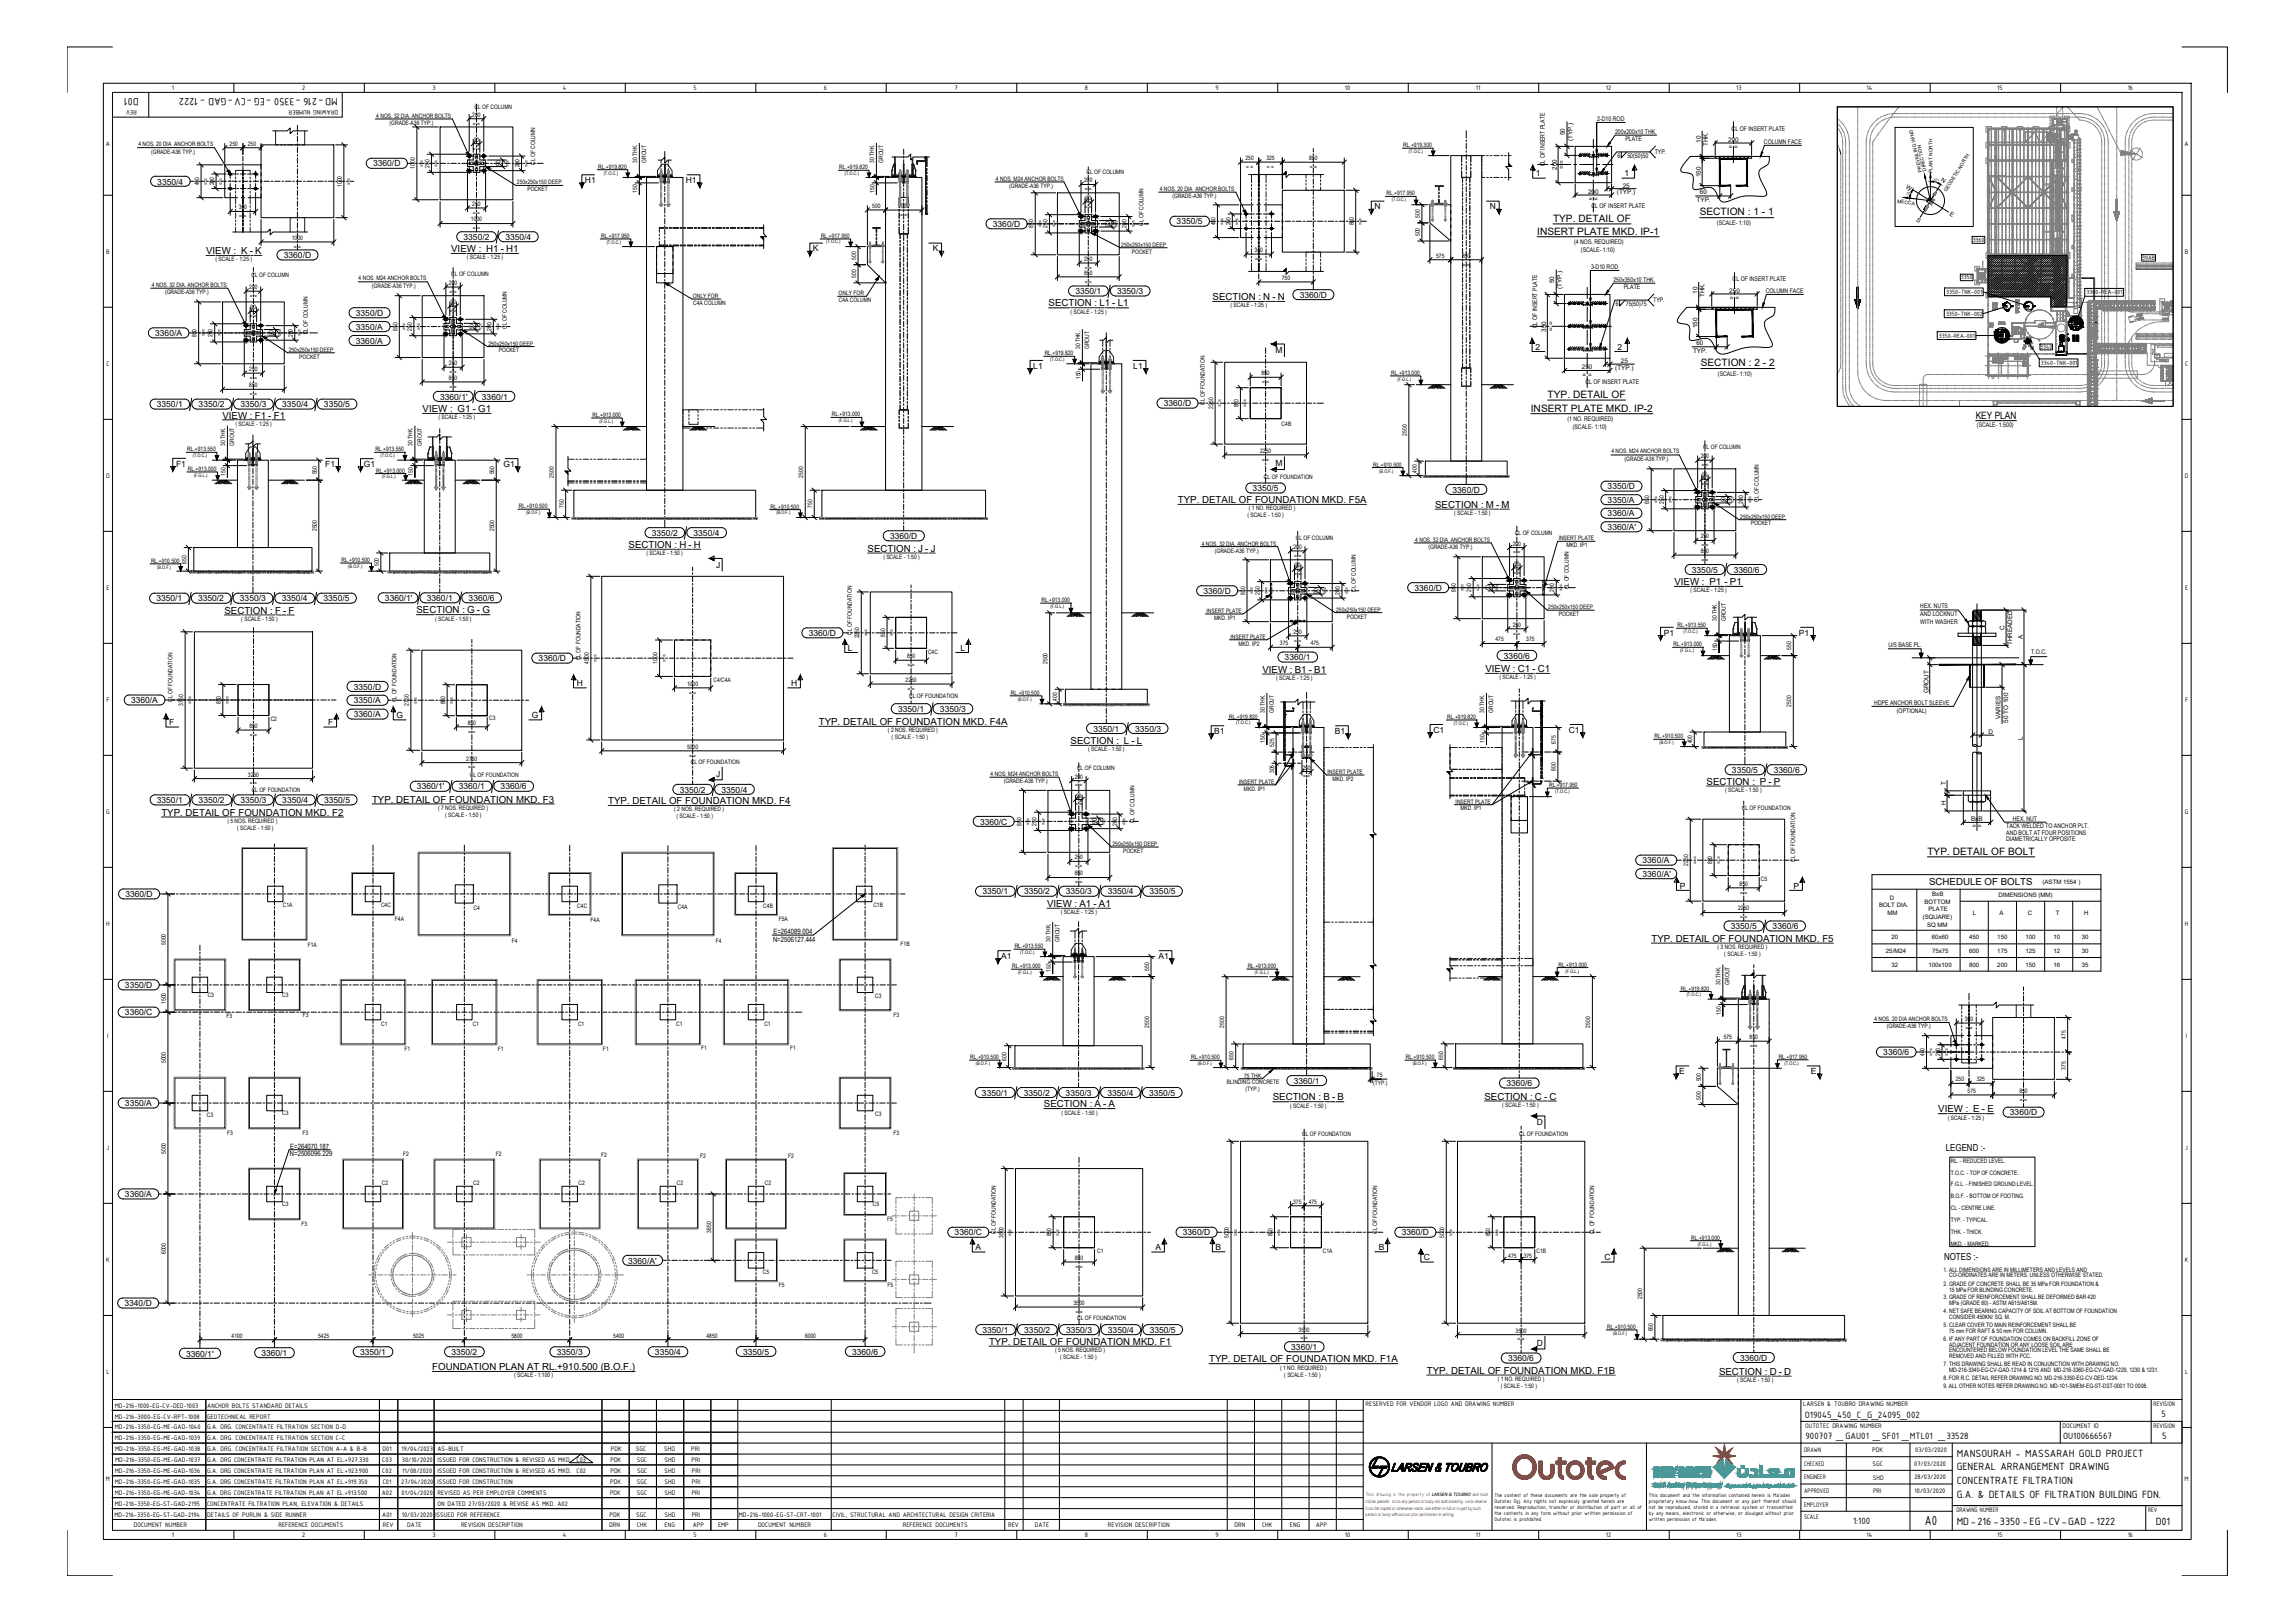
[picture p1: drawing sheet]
<svg xmlns="http://www.w3.org/2000/svg" width="841mm" height="594mm" viewBox="0 0 841 594" stroke-linecap="round" stroke-linejoin="round" font-family="sans-serif">
<defs><g id="words">
<text font-size="5.2" x="705.4" y="558.7">A0</text>
<g font-size="4.1">
<text x="50.9" y="35.8" transform="rotate(-180 50.9 35.8)">D01</text>
<text x="123.8" y="35.8" transform="rotate(-180 123.8 35.8)">MD-216 -3350 -EG -CV-GAD - 1222</text>
<text x="717.1" y="533.5">MANSOURAH - MASSARAH GOLD PROJECT</text>
<text x="717.1" y="538.5">GENERAL ARRANGEMENT DRAWING</text>
<text x="717.1" y="543.5">CONCENTRATE FILTRATION</text>
<text x="717.1" y="548.5">G.A. &amp; DETAILS OF FILTRATION BUILDING FDN.</text>
<text x="717.1" y="558.5">MD-216 -3350 -EG -CV-GAD -1222</text>
<text x="790" y="558.5">D01</text>
</g>
<g font-size="3.7">
<text x="569.1" y="81.2">TYP. DETAIL OF</text>
<text x="622.9" y="78.9">SECTION : 1 - 1</text>
<text x="563.3" y="85.9">INSERT PLATE MKD. IP-1</text>
<text x="623.3" y="134.2">SECTION : 2 - 2</text>
<text x="567.1" y="145.7">TYP. DETAIL OF</text>
<text x="561" y="150.7">INSERT PLATE MKD. IP-2</text>
<text x="724" y="153.3">KEY PLAN</text>
<text x="706.3" y="313">TYP. DETAIL OF BOLT</text>
</g>
<g font-size="3.6">
<text x="75.5" y="93.1">VIEW : K - K</text>
<text x="165.3" y="92.3">VIEW :</text>
<text x="178.2" y="92.3">H1</text>
<text x="183.5" y="92.3">-</text>
<text x="185.5" y="92.3">H1</text>
<text x="384.3" y="112.2">SECTION : L1 - L1</text>
<text x="444.4" y="109.9">SECTION : N - N</text>
<text x="81.5" y="153.3">VIEW : F1 - F1</text>
<text x="154.8" y="150.9">VIEW :</text>
<text x="167.7" y="150.9">G1</text>
<text x="173.3" y="150.9">-</text>
<text x="175.2" y="150.9">G1</text>
<text x="431.7" y="184.2">TYP. DETAIL OF FOUNDATION MKD. F5A</text>
<text x="525.9" y="186">SECTION : M - M</text>
<text x="230.4" y="200.7">SECTION :</text>
<text x="248.9" y="200.7">H</text>
<text x="252.3" y="200.7">-</text>
<text x="254.3" y="200.7">H</text>
<text x="318" y="202.1">SECTION : J - J</text>
<text x="613.6" y="214.3">VIEW : P1 - P1</text>
<text x="82.2" y="224.8">SECTION :</text>
<text x="100.8" y="224.8">F</text>
<text x="103.8" y="224.8">-</text>
<text x="105.8" y="224.8">F</text>
<text x="152.6" y="224.7">SECTION :</text>
<text x="171.2" y="224.7">G</text>
<text x="174.8" y="224.7">-</text>
<text x="176.8" y="224.7">G</text>
<text x="462.6" y="246.4">VIEW :</text>
<text x="474.5" y="246.4">B1</text>
<text x="479.6" y="246.4">-</text>
<text x="481.6" y="246.4">B1</text>
<text x="544.4" y="246.1">VIEW : C1 - C1</text>
<text x="300" y="265.5">TYP. DETAIL OF FOUNDATION MKD. F4A</text>
<text x="392.3" y="272.5">SECTION : L - L</text>
<text x="625.4" y="287.4">SECTION : P - P</text>
<text x="136.3" y="293.9">TYP. DETAIL OF FOUNDATION MKD. F3</text>
<text x="59.1" y="298.7">TYP. DETAIL OF FOUNDATION MKD. F2</text>
<text x="222.9" y="294.5">TYP. DETAIL OF FOUNDATION MKD. F4</text>
<text x="706.9" y="324">SCHEDULE OF BOLTS</text>
<text x="383.7" y="332.2">VIEW :</text>
<text x="395.5" y="332.2">A1</text>
<text x="400.7" y="332.2">-</text>
<text x="402.7" y="332.2">A1</text>
<text x="605.2" y="344.9">TYP. DETAIL OF FOUNDATION MKD. F5</text>
<text x="382.6" y="405.6">SECTION : A - A</text>
<text x="466.4" y="403.1">SECTION :</text>
<text x="485" y="403.1">B</text>
<text x="488.1" y="403.1">-</text>
<text x="490.1" y="403.1">B</text>
<text x="544" y="402.8">SECTION :</text>
<text x="562.5" y="402.8">C</text>
<text x="565.9" y="402.8">-</text>
<text x="567.9" y="402.8">C</text>
<text x="710.3" y="407.4">VIEW : E - E</text>
<text x="713" y="421.6">LEGEND :-</text>
<text x="712.4" y="461.4">NOTES :-</text>
<text x="362.4" y="492.5">TYP. DETAIL OF FOUNDATION MKD. F1</text>
<text x="158.4" y="501.8">FOUNDATION PLAN AT RL.+910.500 (B.O.F.)</text>
<text x="443.1" y="499">TYP. DETAIL OF FOUNDATION MKD. F1A</text>
<text x="522.8" y="503.1">TYP. DETAIL OF FOUNDATION MKD. F1B</text>
<text x="629.9" y="503.5">SECTION : D - D</text>
<text x="661.4" y="519.2">O19045_450_C_G_24095_002</text>
<text x="792.1" y="518.9">5</text>
<text x="661.7" y="527.2">900707 _GAU01 _SF01 _MTL01 _33528</text>
<text x="756" y="527.2">OU100666567</text>
<text x="792.3" y="527.2">5</text>
<text x="679.1" y="558.2">1:100</text>
</g>
<g font-size="3.1">
<text x="136.7" y="61">3360/D</text>
<text x="562.8" y="64.6">1</text>
<text x="595.3" y="64.6">1</text>
<text x="57.6" y="67.6">3350/4</text>
<text x="214.4" y="67">H1</text>
<text x="251.3" y="67">H1</text>
<text x="503.7" y="76.7">N</text>
<text x="546" y="76.7">N</text>
<text x="363.8" y="83.2">3360/D</text>
<text x="431.2" y="82.2">3350/5</text>
<text x="169.9" y="87.9">3350/2</text>
<text x="185.2" y="87.9">3350/4</text>
<text x="104" y="94.5">3360/D</text>
<text x="297.9" y="92">K</text>
<text x="341.8" y="92">K</text>
<text x="394.1" y="107.8">3350/1</text>
<text x="409.4" y="107.8">3350/3</text>
<text x="476.3" y="109.1">3360/D</text>
<text x="130.4" y="115.7">3350/D</text>
<text x="56.9" y="123.1">3360/A</text>
<text x="130.4" y="120.8">3350/A</text>
<text x="130.4" y="125.9">3360/A</text>
<text x="467.4" y="129.5">M</text>
<text x="562.6" y="128.1">2</text>
<text x="592.7" y="128.1">2</text>
<text x="378.7" y="135">L1</text>
<text x="415.3" y="135">L1</text>
<text x="57.5" y="149.2">3350/1</text>
<text x="72.8" y="149.2">3350/2</text>
<text x="88.1" y="149.2">3350/3</text>
<text x="103.4" y="149.2">3350/4</text>
<text x="118.7" y="149.2">3350/5</text>
<text x="161.3" y="146.4">3360/1'</text>
<text x="176.6" y="146.4">3360/1</text>
<text x="426.5" y="148.9">3360/D</text>
<text x="64.5" y="170.9">F1</text>
<text x="119.2" y="170.9">F1</text>
<text x="133.3" y="171">G1</text>
<text x="184.5" y="171">G1</text>
<text x="467.4" y="170.8">M</text>
<text x="459" y="179.9">3350/5</text>
<text x="589.1" y="179.3">3350/D</text>
<text x="532.3" y="180.4">3360/D</text>
<text x="589.1" y="184.2">3350/A</text>
<text x="589.1" y="189.2">3360/A</text>
<text x="238.9" y="196.3">3350/2</text>
<text x="254.2" y="196.3">3350/4</text>
<text x="326.2" y="197.4">3360/D</text>
<text x="589.1" y="194.1">3360/A'</text>
<text x="262.5" y="208">J</text>
<text x="620" y="209.7">3350/5</text>
<text x="635.3" y="209.7">3360/6</text>
<text x="57.3" y="220.3">3350/1</text>
<text x="72.6" y="220.3">3350/2</text>
<text x="87.9" y="220.3">3350/3</text>
<text x="103.2" y="220.3">3350/4</text>
<text x="118.6" y="220.3">3350/5</text>
<text x="141.1" y="220.1">3360/1'</text>
<text x="156.4" y="220.1">3360/1</text>
<text x="171.7" y="220.1">3360/6</text>
<text x="441" y="217.5">3360/D</text>
<text x="518.4" y="216.4">3360/D</text>
<text x="296.4" y="233">3360/D</text>
<text x="609.7" y="232.8">P1</text>
<text x="659.2" y="232.8">P1</text>
<text x="310.7" y="238.3">L</text>
<text x="352" y="238.3">L</text>
<text x="197.4" y="242.2">3360/D</text>
<text x="470.8" y="241.8">3360/1</text>
<text x="551.1" y="241.2">3360/6</text>
<text x="211.4" y="251.3">H</text>
<text x="289.9" y="251.3">H</text>
<text x="48" y="257.5">3360/A</text>
<text x="129.7" y="257.7">3350/A</text>
<text x="129.7" y="252.6">3350/D</text>
<text x="129.7" y="262.7">3360/A</text>
<text x="145.3" y="263">G</text>
<text x="194.9" y="263">G</text>
<text x="329.1" y="260.7">3350/1</text>
<text x="344.5" y="260.7">3350/3</text>
<text x="62" y="265.7">F</text>
<text x="120.3" y="265.7">F</text>
<text x="400.7" y="268">3350/1</text>
<text x="416" y="268">3350/3</text>
<text x="445" y="268.8">B1</text>
<text x="489.1" y="268.8">B1</text>
<text x="525.3" y="268.4">C1</text>
<text x="574.9" y="268.4">C1</text>
<text x="262.5" y="284.5">J</text>
<text x="634.7" y="283.1">3350/5</text>
<text x="650" y="283.1">3360/6</text>
<text x="152.8" y="289.2">3360/1'</text>
<text x="168.1" y="289.2">3360/1</text>
<text x="183.5" y="289.2">3360/6</text>
<text x="249.1" y="290.3">3350/2</text>
<text x="264.4" y="290.3">3350/4</text>
<text x="57.5" y="294.1">3350/1</text>
<text x="72.8" y="294.1">3350/2</text>
<text x="88.1" y="294.1">3350/3</text>
<text x="103.4" y="294.1">3350/4</text>
<text x="118.8" y="294.1">3350/5</text>
<text x="359.1" y="302">3360/C</text>
<text x="601.9" y="316.2">3360/A</text>
<text x="601.9" y="321.2">3360/A'</text>
<text x="46" y="328.6">3360/D</text>
<text x="360" y="327.6">3350/1</text>
<text x="375.3" y="327.6">3350/2</text>
<text x="390.6" y="327.6">3350/3</text>
<text x="405.9" y="327.6">3350/4</text>
<text x="421.2" y="327.6">3350/5</text>
<text x="615.6" y="325.5">P</text>
<text x="657.3" y="325.5">P</text>
<text x="634.3" y="340.3">3350/5</text>
<text x="649.6" y="340.3">3360/6</text>
<text x="366.9" y="351.2">A1</text>
<text x="424.5" y="351.2">A1</text>
<text x="45.8" y="361.9">3350/D</text>
<text x="45.8" y="371.9">3360/C</text>
<text x="690.1" y="386.5">3360/6</text>
<text x="615.4" y="393.4">E</text>
<text x="663.6" y="393.4">E</text>
<text x="359.9" y="401.3">3350/1</text>
<text x="375.2" y="401.3">3350/2</text>
<text x="390.5" y="401.3">3350/3</text>
<text x="405.8" y="401.3">3350/4</text>
<text x="421.1" y="401.3">3350/5</text>
<text x="474.1" y="396.9">3360/1</text>
<text x="552" y="397.9">3360/6</text>
<text x="45.8" y="405.2">3350/A</text>
<text x="563.2" y="412.2">D</text>
<text x="736.5" y="408.5">3360/D</text>
<text x="45.8" y="438.5">3360/A</text>
<text x="349.8" y="452.5">3360/C</text>
<text x="433.5" y="452.5">3360/D</text>
<text x="513.7" y="452.5">3360/D</text>
<text x="357.5" y="457.9">A</text>
<text x="423.5" y="457.9">A</text>
<text x="445.4" y="457.8">B</text>
<text x="505.3" y="457.8">B</text>
<text x="521.8" y="461.6">C</text>
<text x="588" y="461.6">C</text>
<text x="230.2" y="462.8">3360/A'</text>
<text x="45.6" y="478.4">3340/D</text>
<text x="360" y="488.2">3350/1</text>
<text x="375.4" y="488.2">3350/2</text>
<text x="390.7" y="488.2">3350/3</text>
<text x="406" y="488.2">3350/4</text>
<text x="421.3" y="488.2">3350/5</text>
<text x="68.2" y="496.8">3360/1'</text>
<text x="95.8" y="496.6">3360/1</text>
<text x="131.9" y="496.3">3350/1</text>
<text x="165.4" y="496.3">3350/2</text>
<text x="204" y="496.3">3350/3</text>
<text x="240" y="496.3">3350/4</text>
<text x="272.3" y="496.2">3350/5</text>
<text x="312.3" y="496.2">3360/6</text>
<text x="473.2" y="494.4">3360/1</text>
<text x="563.2" y="492.9">D</text>
<text x="552.6" y="498.6">3360/6</text>
<text x="637.7" y="498.4">3360/D</text>
</g>
<text font-size="3.1" fill="#808080" x="793" y="138.3">HV</text>
<g font-size="2.7">
<text x="283.3" y="344.9">N=2506127.444</text>
<text x="283.4" y="342.1">E=264089.004</text>
<text x="106.2" y="423.6">N=2506096.229</text>
<text x="106.4" y="420.7">E=264070.187</text>
</g>
<g font-size="2.6">
<text x="63" y="33">1</text>
<text x="110.7" y="33">2</text>
<text x="158.5" y="33">3</text>
<text x="206.2" y="33">4</text>
<text x="254.2" y="33">5</text>
<text x="301.9" y="33">6</text>
<text x="349.8" y="33">7</text>
<text x="397.6" y="33">8</text>
<text x="445.4" y="33">9</text>
<text x="492.8" y="33">10</text>
<text x="540.8" y="33">11</text>
<text x="588.5" y="33">12</text>
<text x="636.3" y="33">13</text>
<text x="684" y="33">14</text>
<text x="731.9" y="33">15</text>
<text x="779.7" y="33">16</text>
<text x="50.2" y="40.4" transform="rotate(-180 50.2 40.4)">REV</text>
<text x="123.9" y="40.4" transform="rotate(-180 123.9 40.4)">DRAWING NUMBER</text>
<text x="38.8" y="53.5">A</text>
<text x="800.6" y="53.5">A</text>
<text x="38.9" y="92.9">B</text>
<text x="800.6" y="92.9">B</text>
<text x="39" y="133.9">C</text>
<text x="800.7" y="133.9">C</text>
<text x="38.9" y="174.9">D</text>
<text x="800.6" y="174.9">D</text>
<text x="39" y="216">E</text>
<text x="800.7" y="216">E</text>
<text x="39" y="257">F</text>
<text x="800.7" y="257">F</text>
<text x="38.9" y="298">G</text>
<text x="800.6" y="298">G</text>
<text x="38.9" y="339">H</text>
<text x="800.6" y="339">H</text>
<text x="39.3" y="380">I</text>
<text x="801.1" y="380">I</text>
<text x="39.1" y="421.1">J</text>
<text x="800.8" y="421.1">J</text>
<text x="38.9" y="462.1">K</text>
<text x="800.6" y="462.1">K</text>
<text x="39" y="503.1">L</text>
<text x="800.7" y="503.1">L</text>
<text x="42.1" y="515.6">MD-216-1000-EG-CV-DED-1003</text>
<text x="76" y="515.6">ANCHOR BOLTS STANDARD DETAILS</text>
<text x="500.4" y="514.9">RESERVED FOR VENDOR LOGO AND DRAWING NUMBER</text>
<text x="660.8" y="514.9">LARSEN &amp; TOUBRO DRAWING NUMBER</text>
<text x="789.2" y="514.9">REVISION</text>
<text x="42.1" y="519.6">MD-216-3000-EG-CV-RPT-1008</text>
<text x="75.9" y="519.6">GEOTECHNICAL REPORT</text>
<text x="42.1" y="527.6">MD-216-3350-EG-ME-GAD-1039</text>
<text x="42.1" y="523.6">MD-216-3350-EG-ME-GAD-1040</text>
<text x="75.9" y="523.6">G.A. DRG. CONCENTRATE FILTRATION SECTION D-D</text>
<text x="76" y="527.6">G.A. DRG. CONCENTRATE FILTRATION SECTION C-C</text>
<text x="661.5" y="522.9">OUTOTEC DRAWING NUMBER</text>
<text x="755.8" y="522.9">DOCUMENT ID</text>
<text x="789.2" y="522.9">REVISION</text>
<text x="42.1" y="531.6">MD-216-3350-EG-ME-GAD-1038</text>
<text x="76" y="531.6">G.A. DRG. CONCENTRATE FILTRATION SECTION A-A &amp; B-B</text>
<text x="140.2" y="531.6">D01</text>
<text x="147.2" y="531.6">19/04/2023</text>
<text x="160.3" y="531.6">AS-BUILT</text>
<text x="223.9" y="531.6">PDK</text>
<text x="233" y="531.6">SGC</text>
<text x="243.4" y="531.6">SHD</text>
<text x="253.3" y="531.6">PRI</text>
<text x="661.1" y="531.9">DRAWN</text>
<text x="686" y="532">PDK</text>
<text x="701.8" y="531.8">03/03/2020</text>
<text x="42.1" y="539.6">MD-216-3350-EG-ME-GAD-1036</text>
<text x="42.1" y="535.5">MD-216-3350-EG-ME-GAD-1037</text>
<text x="75.9" y="539.6">G.A. DRG CONCENTRATE FILTRATION PLAN AT EL.+923.900</text>
<text x="76" y="535.5">G.A. DRG CONCENTRATE FILTRATION PLAN AT EL.+927.330</text>
<text x="140.1" y="539.6">C02</text>
<text x="140.1" y="535.5">C03</text>
<text x="147.3" y="535.5">30/10/2020</text>
<text x="147.4" y="539.6">11/08/2020</text>
<text x="160.3" y="539.6">ISSUED FOR CONSTRUCTION &amp; REVISED AS MKD.</text>
<text x="160.3" y="535.5">ISSUED FOR CONSTRUCTION &amp; REVISED AS MKD.</text>
<text x="211.3" y="539.6">C02</text>
<text x="211.3" y="535.5">C03</text>
<text x="223.7" y="539.6">PDK</text>
<text x="223.7" y="535.5">PDK</text>
<text x="233.3" y="535.5">SGC</text>
<text x="233.5" y="539.6">SGC</text>
<text x="243.5" y="539.6">SHD</text>
<text x="243.6" y="535.5">SHD</text>
<text x="253.4" y="535.5">PRI</text>
<text x="253.6" y="539.6">PRI</text>
<text x="661.1" y="536.9">CHECKED</text>
<text x="686.2" y="536.9">SGC</text>
<text x="701.5" y="536.9">07/03/2020</text>
<text x="38.8" y="542.5">M</text>
<text x="42.1" y="543.5">MD-216-3350-EG-ME-GAD-1035</text>
<text x="75.9" y="543.5">G.A. DRG CONCENTRATE FILTRATION PLAN AT EL.+919.350</text>
<text x="140.3" y="543.5">C01</text>
<text x="147" y="543.5">27/04/2020</text>
<text x="160.3" y="543.5">ISSUED FOR CONSTRUCTION</text>
<text x="223.6" y="543.5">PDK</text>
<text x="233.4" y="543.5">SGC</text>
<text x="243.5" y="543.5">SHD</text>
<text x="253.5" y="543.5">PRI</text>
<text x="661.1" y="541.9">ENGINEER</text>
<text x="686.3" y="542">SHD</text>
<text x="701.5" y="541.7">28/03/2020</text>
<text x="800.6" y="542.5">M</text>
<text x="42" y="551.5">MD-216-3350-EG-ST-GAD-2195</text>
<text x="42.1" y="547.6">MD-216-3350-EG-ME-GAD-1034</text>
<text x="75.9" y="551.5">CONCENTRATE FILTRATION PLAN, ELEVATION &amp; DETAILS</text>
<text x="75.9" y="547.6">G.A. DRG CONCENTRATE FILTRATION PLAN AT EL.+913.500</text>
<text x="139.9" y="547.6">A02</text>
<text x="147.2" y="547.6">01/04/2020</text>
<text x="160.3" y="547.6">REVISED AS PER EMPLOYER COMMENTS</text>
<text x="160.4" y="551.5">ON DATED 27/03/2020 &amp; REVISE AS MKD. A02</text>
<text x="223.5" y="547.6">PDK</text>
<text x="233.4" y="547.6">SGC</text>
<text x="243.6" y="547.6">SHD</text>
<text x="253.5" y="547.6">PRI</text>
<text x="661.1" y="546.9">APPROVED</text>
<text x="661.1" y="551.9">EMPLOYER</text>
<text x="686.4" y="547">PRI</text>
<text x="701.6" y="546.9">10/03/2020</text>
<text x="41.9" y="555.5">MD-216-3350-EG-ST-GAD-2194</text>
<text x="75.9" y="555.5">DETAILS OF PURLIN &amp; SIDE RUNNER</text>
<text x="140.1" y="555.5">A01</text>
<text x="147.3" y="555.5">10/03/2020</text>
<text x="159.5" y="555.5">ISSUED FOR REFERENCE</text>
<text x="223.4" y="555.5">PDK</text>
<text x="233.2" y="555.5">SGC</text>
<text x="243.5" y="555.5">SHD</text>
<text x="253.5" y="555.5">PRI</text>
<text x="270.7" y="555.5">MD-216-1000-EG-ST-CRT-1001</text>
<text x="305.1" y="555.5">CIVIL, STRUCTURAL AND ARCHITECTURAL DESIGN CRITERIA</text>
<text x="661.1" y="556.4">SCALE</text>
<text x="716.9" y="553.9">DRAWING NUMBER</text>
<text x="787.2" y="553.9">REV</text>
<text x="49.1" y="559.4">DOCUMENT NUMBER</text>
<text x="63" y="563">1</text>
<text x="102.1" y="559.4">REFERENCE DOCUMENTS</text>
<text x="110.7" y="563">2</text>
<text x="140.3" y="559.4">REV</text>
<text x="149.3" y="559.4">DATE</text>
<text x="158.5" y="563">3</text>
<text x="168.9" y="559.4">REVISION DESCRIPTION</text>
<text x="206.2" y="563">4</text>
<text x="223.3" y="559.4">DRN</text>
<text x="233.3" y="559.4">CHK</text>
<text x="243.6" y="559.4">ENG</text>
<text x="253.9" y="559.4">APP</text>
<text x="254.2" y="563">5</text>
<text x="263.1" y="559.4">EMP</text>
<text x="277.8" y="559.4">DOCUMENT NUMBER</text>
<text x="301.9" y="563">6</text>
<text x="330.8" y="559.4">REFERENCE DOCUMENTS</text>
<text x="349.8" y="563">7</text>
<text x="369.4" y="559.4">REV</text>
<text x="379.3" y="559.4">DATE</text>
<text x="397.6" y="563">8</text>
<text x="406" y="559.4">REVISION DESCRIPTION</text>
<text x="445.4" y="563">9</text>
<text x="452.4" y="559.4">DRN</text>
<text x="462.5" y="559.4">CHK</text>
<text x="472.7" y="559.4">ENG</text>
<text x="482.2" y="559.4">APP</text>
<text x="492.8" y="563">10</text>
<text x="540.8" y="563">11</text>
<text x="588.5" y="563">12</text>
<text x="636.3" y="563">13</text>
<text x="684" y="563">14</text>
<text x="731.9" y="563">15</text>
<text x="779.7" y="563">16</text>
</g>
<g font-size="2.4">
<text x="722.9" y="88.6">3360</text>
<text x="785" y="95.2">39AB</text>
<text x="713.2" y="107.6">3350-TNK-001</text>
<text x="718.6" y="102.3">3350</text>
<text x="764.6" y="107.8">3360-REA-001</text>
<text x="713.1" y="115.7">3350-TNK-002</text>
<text x="710.6" y="123.6">3350-REA-001</text>
<text x="747.6" y="127.9">3340</text>
<text x="747.9" y="133.6">3340-TNK-001</text>
</g>
<g font-size="2.3">
<text x="585.3" y="44.3">2-D10 ROD</text>
<text x="634.6" y="47.8">CL OF INSERT PLATE</text>
<text x="573.4" y="49.5" transform="rotate(-90 573.4 49.5)">50</text>
<text x="576.2" y="51.7" transform="rotate(-90 576.2 51.7)">(TYP.)</text>
<text x="591.8" y="48.9">200x200x10 THK.</text>
<text x="595.7" y="51.6">PLATE</text>
<text x="623.3" y="52.4" transform="rotate(-90 623.3 52.4)">10</text>
<text x="625.8" y="53.6" transform="rotate(-90 625.8 53.6)">THK.</text>
<text x="633.3" y="52">200</text>
<text x="646.4" y="52.6">COLUMN FACE</text>
<text x="592.7" y="57.7">6</text>
<text x="596.4" y="57.7">50(50)50</text>
<text x="606.4" y="56.3">TYP.</text>
<text x="633.5" y="54.5">= =</text>
<text x="566.2" y="61" transform="rotate(-90 566.2 61)">CL OF INSERT PLATE</text>
<text x="570.5" y="62.2" transform="rotate(-90 570.5 62.2)">200</text>
<text x="573.1" y="61.9" transform="rotate(-90 573.1 61.9)">= =</text>
<text x="623.3" y="65" transform="rotate(-90 623.3 65)">150</text>
<text x="582" y="70.9">200</text>
<text x="592.5" y="71.2">(TYP.)</text>
<text x="594.6" y="68.7">25</text>
<text x="623" y="71.2">60</text>
<text x="582.2" y="73.7">= =</text>
<text x="583.2" y="76.2">CL OF INSERT PLATE</text>
<text x="621.7" y="74">TYP.</text>
<text x="629.2" y="82.4">(SCALE- 1:10)</text>
<text x="576.9" y="89.4">(4 NOS. REQUIRED)</text>
<text x="579.4" y="92.3">(SCALE- 1:10)</text>
<text x="583" y="98.5">3-D10 ROD</text>
<text x="569.5" y="103.8" transform="rotate(-90 569.5 103.8)">50</text>
<text x="572.3" y="105.9" transform="rotate(-90 572.3 105.9)">(TYP.)</text>
<text x="591.3" y="103.2">250x350x10 THK.</text>
<text x="595.1" y="105.8">PLATE</text>
<text x="622.1" y="107.7" transform="rotate(-90 622.1 107.7)">10</text>
<text x="633.7" y="107.2">250</text>
<text x="634.9" y="103.1">CL OF INSERT PLATE</text>
<text x="647.1" y="107.2">COLUMN FACE</text>
<text x="592.1" y="111.9">6</text>
<text x="595.8" y="111.9">75(50)75</text>
<text x="605.8" y="110.6">TYP.</text>
<text x="624.6" y="108.9" transform="rotate(-90 624.6 108.9)">THK.</text>
<text x="633.9" y="109.7">= =</text>
<text x="563.4" y="120.2" transform="rotate(-90 563.4 120.2)">CL OF INSERT PLATE</text>
<text x="566.6" y="121.5" transform="rotate(-90 566.6 121.5)">350</text>
<text x="569.1" y="121.2" transform="rotate(-90 569.1 121.2)">= =</text>
<text x="622.1" y="120.2" transform="rotate(-90 622.1 120.2)">150</text>
<text x="620.4" y="129.3">TYP.</text>
<text x="621.7" y="126.5">60</text>
<text x="579.7" y="135.1">250</text>
<text x="580" y="137.9">= =</text>
<text x="591.9" y="135.5">(TYP.)</text>
<text x="594" y="132.9">25</text>
<text x="629.6" y="137.7">(SCALE- 1:10)</text>
<text x="581" y="140.5">CL OF INSERT PLATE</text>
<text x="574.4" y="154.3">(1 NO. REQUIRED)</text>
<text x="576.4" y="157">(SCALE- 1:10)</text>
<text x="724.5" y="156.6">(SCALE- 1:500)</text>
<text x="703.7" y="225.8">AND LOCKNUT</text>
<text x="703.7" y="222.8">HEX. NUTS</text>
<text x="703.7" y="228.6">WITH WASHER</text>
<text x="734.6" y="230.8" transform="rotate(-90 734.6 230.8)">C</text>
<text x="692" y="236.8">U/S BASE PL.</text>
<text x="737.4" y="236.3" transform="rotate(-90 737.4 236.3)">THREADED</text>
<text x="741.3" y="234.2" transform="rotate(-90 741.3 234.2)">A</text>
<text x="744.4" y="239.7">T.O.C.</text>
<text x="706.7" y="253.8" transform="rotate(-90 706.7 253.8)">GROUT</text>
<text x="686.8" y="258.2">HDPE ANCHOR BOLT SLEEVE</text>
<text x="695.1" y="261">(OPTIONAL)</text>
<text x="733.1" y="263.4" transform="rotate(-90 733.1 263.4)">VARIES</text>
<text x="728.7" y="268.8">D</text>
<text x="735.9" y="264.7" transform="rotate(-90 735.9 264.7)">50 TO 100</text>
<text x="741.3" y="270.9" transform="rotate(-90 741.3 270.9)">L</text>
<text x="713.1" y="287.6" transform="rotate(-90 713.1 287.6)">T</text>
<text x="713.1" y="295" transform="rotate(-90 713.1 295)">H</text>
<text x="722.3" y="300.8">BxB</text>
<text x="722.8" y="303.3">= =</text>
<text x="735.2" y="303.3">TACK WELDED TO ANCHOR PLT.</text>
<text x="735.2" y="305.7">AND BOLT AT FOUR POSITIONS</text>
<text x="737.6" y="300.7">HEX. NUT</text>
<text x="735.2" y="308.2">DIAMETRICALLY OPPOSITE</text>
</g>
<g font-size="2.2">
<text x="173.9" y="40.1">CL OF COLUMN</text>
<text x="137.9" y="43.2">4 NOS. 32 DIA. ANCHOR BOLTS</text>
<text x="142.8" y="45.8">(GRADE-A36 TYP.)</text>
<text x="173.1" y="42.8">200</text>
<text x="173.3" y="46">= =</text>
<text x="50.7" y="53.7">4 NOS. 20 DIA ANCHOR BOLTS</text>
<text x="84.1" y="53.4">250</text>
<text x="90.8" y="53.4">250</text>
<text x="173.6" y="51.9">90</text>
<text x="514.3" y="53.9">RL.+919.300</text>
<text x="55.4" y="56.4">(GRADE-A36 TYP.)</text>
<text x="173.3" y="55.1">= =</text>
<text x="233.5" y="59.7" transform="rotate(-90 233.5 59.7)">30 THK.</text>
<text x="236.8" y="59.7" transform="rotate(-90 236.8 59.7)">GROUT</text>
<text x="320.4" y="59.7" transform="rotate(-90 320.4 59.7)">30 THK.</text>
<text x="323.7" y="59.7" transform="rotate(-90 323.7 59.7)">GROUT</text>
<text x="456.4" y="58.6">250</text>
<text x="464.1" y="58.6">325</text>
<text x="479.7" y="58.6">850</text>
<text x="152" y="61.8" transform="rotate(-90 152 61.8)">1000</text>
<text x="155.3" y="61.1" transform="rotate(-90 155.3 61.1)">= =</text>
<text x="157.4" y="61.4" transform="rotate(-90 157.4 61.4)">250</text>
<text x="160.6" y="61.1" transform="rotate(-90 160.6 61.1)">= =</text>
<text x="183.4" y="60.8" transform="rotate(-90 183.4 60.8)">90</text>
<text x="186.7" y="61.1" transform="rotate(-90 186.7 61.1)">= =</text>
<text x="190.4" y="61.3" transform="rotate(-90 190.4 61.3)">200</text>
<text x="193.6" y="61.1" transform="rotate(-90 193.6 61.1)">= =</text>
<text x="196.2" y="60.4" transform="rotate(-90 196.2 60.4)">CL OF COLUMN</text>
<text x="219.2" y="61.8">RL.+919.820</text>
<text x="307.6" y="62">RL.+919.820</text>
<text x="398.1" y="63.9">CL OF COLUMN</text>
<text x="456.6" y="61.9">= =</text>
<text x="464.3" y="61.9">= =</text>
<text x="480" y="61.9">= =</text>
<text x="73" y="67.9" transform="rotate(-90 73 67.9)">450</text>
<text x="76.2" y="67.7" transform="rotate(-90 76.2 67.7)">= =</text>
<text x="78.4" y="67.9" transform="rotate(-90 78.4 67.9)">200</text>
<text x="81.7" y="67.7" transform="rotate(-90 81.7 67.7)">= =</text>
<text x="125.3" y="68.4" transform="rotate(-90 125.3 68.4)">1000</text>
<text x="128.5" y="67.7" transform="rotate(-90 128.5 67.7)">= =</text>
<text x="189.4" y="67.5">250x250x150 DEEP</text>
<text x="193.3" y="70">POCKET</text>
<text x="233.5" y="70.7" transform="rotate(-90 233.5 70.7)">150</text>
<text x="320.4" y="70.7" transform="rotate(-90 320.4 70.7)">150</text>
<text x="364.9" y="66.3">4 NOS. M24 ANCHOR BOLTS</text>
<text x="369.8" y="68.9">(GRADE-A36 TYP.)</text>
<text x="397.3" y="66.8">200</text>
<text x="397.5" y="70.1">= =</text>
<text x="425" y="70">4 NOS. 20 DIA ANCHOR BOLTS</text>
<text x="508.1" y="71.6">RL.+917.950</text>
<text x="698.3" y="68.8" transform="rotate(32 698.3 68.8)">W</text>
<text x="711.1" y="66.4" transform="rotate(32 711.1 66.4)">N</text>
<text x="87.5" y="76.7">350</text>
<text x="173.1" y="75.5">250</text>
<text x="319.6" y="76.2">500</text>
<text x="329.2" y="76.2">1000</text>
<text x="397.5" y="76.5">= =</text>
<text x="397.8" y="73.3">90</text>
<text x="429.7" y="72.7">(GRADE-A36 TYP.)</text>
<text x="87.7" y="79.9">= =</text>
<text x="172.6" y="81.1">1000</text>
<text x="173.3" y="78.7">= =</text>
<text x="329.8" y="79.4">= =</text>
<text x="378.6" y="83.5" transform="rotate(-90 378.6 83.5)">850</text>
<text x="381.9" y="83.3" transform="rotate(-90 381.9 83.3)">= =</text>
<text x="383.9" y="83.5" transform="rotate(-90 383.9 83.5)">250</text>
<text x="387.1" y="83.3" transform="rotate(-90 387.1 83.3)">= =</text>
<text x="406.7" y="83" transform="rotate(-90 406.7 83)">90</text>
<text x="409.9" y="83.3" transform="rotate(-90 409.9 83.3)">= =</text>
<text x="412.9" y="83.5" transform="rotate(-90 412.9 83.5)">200</text>
<text x="416.1" y="83.3" transform="rotate(-90 416.1 83.3)">= =</text>
<text x="419.1" y="82.7" transform="rotate(-90 419.1 82.7)">CL OF COLUMN</text>
<text x="445.4" y="82.6" transform="rotate(-90 445.4 82.6)">450</text>
<text x="448.6" y="82.4" transform="rotate(-90 448.6 82.4)">= =</text>
<text x="450.9" y="82.6" transform="rotate(-90 450.9 82.6)">200</text>
<text x="454.1" y="82.4" transform="rotate(-90 454.1 82.4)">= =</text>
<text x="496.1" y="82.6" transform="rotate(-90 496.1 82.6)">850</text>
<text x="499.3" y="82.4" transform="rotate(-90 499.3 82.4)">= =</text>
<text x="520.3" y="79.8" transform="rotate(-90 520.3 79.8)">500</text>
<text x="702" y="80.8" transform="rotate(33 702 80.8)">S</text>
<text x="714.2" y="78.7" transform="rotate(32 714.2 78.7)">E</text>
<text x="107" y="87.9">1000</text>
<text x="173.3" y="84.4">= =</text>
<text x="220.3" y="87.2">RL.+917.950</text>
<text x="300.9" y="87.2">RL.+917.950</text>
<text x="520.3" y="86.5" transform="rotate(-90 520.3 86.5)">500</text>
<text x="79" y="95.7">( SCALE - 1:25 )</text>
<text x="107.7" y="91.1">= =</text>
<text x="171.1" y="95">( SCALE - 1:25 )</text>
<text x="313.7" y="95.1" transform="rotate(-90 313.7 95.1)">500</text>
<text x="397.3" y="95.6">250</text>
<text x="410.9" y="90.4">250x250x150 DEEP</text>
<text x="414.8" y="92.9">POCKET</text>
<text x="459.8" y="92.3">350</text>
<text x="460" y="95.6">= =</text>
<text x="526.3" y="94.4">575</text>
<text x="535.8" y="94.4">850</text>
<text x="92.2" y="101.3">CL OF COLUMN</text>
<text x="165.4" y="101">CL OF COLUMN</text>
<text x="313.7" y="101.8" transform="rotate(-90 313.7 101.8)">500</text>
<text x="397.3" y="100.7">850</text>
<text x="397.5" y="98.8">= =</text>
<text x="536" y="97.6">= =</text>
<text x="55.7" y="105.1">4 NOS. 32 DIA. ANCHOR BOLTS</text>
<text x="60.5" y="107.8">(GRADE-A36 TYP.)</text>
<text x="91.3" y="105.9">200</text>
<text x="131.4" y="102.6">4 NOS. M24 ANCHOR BOLTS</text>
<text x="136.3" y="105.5">(GRADE-A36 TYP.)</text>
<text x="164.5" y="104.4">200</text>
<text x="164.7" y="107.6">= =</text>
<text x="397.5" y="103.9">= =</text>
<text x="469.8" y="102.5">750</text>
<text x="91.6" y="109.1">= =</text>
<text x="91.8" y="113.3">90</text>
<text x="165" y="111.4">90</text>
<text x="253.9" y="109.1">ONLY FOR</text>
<text x="254" y="111.6">C4A COLUMN</text>
<text x="307.3" y="108.1">ONLY FOR</text>
<text x="307.4" y="110.6">C4A COLUMN</text>
<text x="451" y="112.6">( SCALE - 1:25 )</text>
<text x="91.6" y="116.6">= =</text>
<text x="164.7" y="114.6">= =</text>
<text x="392.2" y="114.9">( SCALE - 1:25 )</text>
<text x="72" y="123.5" transform="rotate(-90 72 123.5)">850</text>
<text x="75.3" y="123.2" transform="rotate(-90 75.3 123.2)">= =</text>
<text x="77.9" y="123.5" transform="rotate(-90 77.9 123.5)">250</text>
<text x="81.2" y="123.2" transform="rotate(-90 81.2 123.2)">= =</text>
<text x="100.2" y="123" transform="rotate(-90 100.2 123)">90</text>
<text x="103.4" y="123.2" transform="rotate(-90 103.4 123.2)">= =</text>
<text x="107.3" y="123.5" transform="rotate(-90 107.3 123.5)">200</text>
<text x="110.5" y="123.2" transform="rotate(-90 110.5 123.2)">= =</text>
<text x="112.8" y="122.4" transform="rotate(-90 112.8 122.4)">CL OF COLUMN</text>
<text x="145.6" y="121.1" transform="rotate(-90 145.6 121.1)">850</text>
<text x="148.9" y="120.9" transform="rotate(-90 148.9 120.9)">= =</text>
<text x="150.9" y="121.1" transform="rotate(-90 150.9 121.1)">250</text>
<text x="154.2" y="121" transform="rotate(-90 154.2 121)">= =</text>
<text x="173.6" y="120.6" transform="rotate(-90 173.6 120.6)">90</text>
<text x="176.9" y="120.9" transform="rotate(-90 176.9 120.9)">= =</text>
<text x="180.1" y="121.1" transform="rotate(-90 180.1 121.1)">200</text>
<text x="183.3" y="120.9" transform="rotate(-90 183.3 120.9)">= =</text>
<text x="185.8" y="120.4" transform="rotate(-90 185.8 120.4)">CL OF COLUMN</text>
<text x="105.8" y="128.8">250x250x150 DEEP</text>
<text x="109.7" y="131.4">POCKET</text>
<text x="179" y="126.5">250x250x150 DEEP</text>
<text x="182.8" y="129.1">POCKET</text>
<text x="382.8" y="130.2">RL.+919.820</text>
<text x="395.8" y="127.9" transform="rotate(-90 395.8 127.9)">30 THK.</text>
<text x="399.1" y="127.9" transform="rotate(-90 399.1 127.9)">GROUT</text>
<text x="91.3" y="135.9">250</text>
<text x="164.5" y="133.8">250</text>
<text x="164.7" y="137">= =</text>
<text x="462.3" y="137.5">850</text>
<text x="509.8" y="137.3">RL.+913.000</text>
<text x="91.3" y="141.8">850</text>
<text x="91.6" y="139.2">= =</text>
<text x="164.5" y="139.2">850</text>
<text x="164.7" y="142.4">= =</text>
<text x="395.9" y="138.9" transform="rotate(-90 395.9 138.9)">150</text>
<text x="462.5" y="140.7">= =</text>
<text x="91.6" y="145.1">= =</text>
<text x="441.5" y="148.2" transform="rotate(-90 441.5 148.2)">CL OF FOUNDATION</text>
<text x="444.6" y="149.7" transform="rotate(-90 444.6 149.7)">2250</text>
<text x="447.8" y="149" transform="rotate(-90 447.8 149)">= =</text>
<text x="453.8" y="149.2" transform="rotate(-90 453.8 149.2)">850</text>
<text x="457.1" y="149" transform="rotate(-90 457.1 149)">= =</text>
<text x="86.3" y="156">( SCALE - 1:25 )</text>
<text x="160.7" y="153.6">( SCALE - 1:25 )</text>
<text x="217.1" y="152.8">RL.+913.000</text>
<text x="304.8" y="152.5">RL.+913.000</text>
<text x="469.7" y="156">C4B</text>
<text x="515.5" y="159.6" transform="rotate(-90 515.5 159.6)">2500</text>
<text x="68.6" y="165.3">RL.+913.550</text>
<text x="82.5" y="163.2" transform="rotate(-90 82.5 163.2)">30 THK.</text>
<text x="85.8" y="163.2" transform="rotate(-90 85.8 163.2)">GROUT</text>
<text x="137.6" y="165.3">RL.+913.550</text>
<text x="151.2" y="163.2" transform="rotate(-90 151.2 163.2)">30 THK.</text>
<text x="154.5" y="163.2" transform="rotate(-90 154.5 163.2)">GROUT</text>
<text x="461.8" y="165.9">2250</text>
<text x="590.5" y="166">4 NOS. M24 ANCHOR BOLTS</text>
<text x="623.3" y="167.8">200</text>
<text x="624.1" y="164.4">CL OF COLUMN</text>
<text x="68.9" y="172.5">RL.+913.000</text>
<text x="116.1" y="173.8" transform="rotate(-90 116.1 173.8)">550</text>
<text x="137.9" y="173.1">RL.+913.000</text>
<text x="181.1" y="173.8" transform="rotate(-90 181.1 173.8)">550</text>
<text x="462.5" y="169.1">= =</text>
<text x="503.2" y="170.9">RL.+910.500</text>
<text x="519.2" y="173.1" transform="rotate(-90 519.2 173.1)">400</text>
<text x="595.4" y="168.9">(GRADE-A36 TYP.)</text>
<text x="623.5" y="171">= =</text>
<text x="82.6" y="174.2" transform="rotate(-90 82.6 174.2)">150</text>
<text x="151.3" y="174.2" transform="rotate(-90 151.3 174.2)">150</text>
<text x="203" y="174.9" transform="rotate(-90 203 174.9)">2500</text>
<text x="294.3" y="174.9" transform="rotate(-90 294.3 174.9)">2500</text>
<text x="463.2" y="175.5">CL OF FOUNDATION</text>
<text x="623.5" y="178">= =</text>
<text x="623.8" y="174.8">90</text>
<text x="604.4" y="184.5" transform="rotate(-90 604.4 184.5)">850</text>
<text x="607.6" y="184.3" transform="rotate(-90 607.6 184.3)">= =</text>
<text x="609.7" y="184.5" transform="rotate(-90 609.7 184.5)">250</text>
<text x="612.9" y="184.3" transform="rotate(-90 612.9 184.3)">= =</text>
<text x="632.4" y="184" transform="rotate(-90 632.4 184)">90</text>
<text x="635.6" y="184.3" transform="rotate(-90 635.6 184.3)">= =</text>
<text x="638.8" y="184.5" transform="rotate(-90 638.8 184.5)">200</text>
<text x="642.1" y="184.3" transform="rotate(-90 642.1 184.3)">= =</text>
<text x="644.5" y="183.7" transform="rotate(-90 644.5 183.7)">CL OF COLUMN</text>
<text x="190.1" y="186.2">RL.+910.500</text>
<text x="206.6" y="186.1" transform="rotate(-90 206.6 186.1)">750</text>
<text x="282.4" y="186.3">RL.+910.500</text>
<text x="297.7" y="186.1" transform="rotate(-90 297.7 186.1)">750</text>
<text x="457.1" y="189.5">( SCALE - 1:50 )</text>
<text x="457.7" y="186.9">( 1 NO. REQUIRED )</text>
<text x="532.9" y="188.7">( SCALE - 1:50 )</text>
<text x="637.7" y="190">250x250x150 DEEP</text>
<text x="116.1" y="194.6" transform="rotate(-90 116.1 194.6)">2500</text>
<text x="181.1" y="194.6" transform="rotate(-90 181.1 194.6)">2500</text>
<text x="474.9" y="197.9">CL OF COLUMN</text>
<text x="555.2" y="196">CL OF COLUMN</text>
<text x="571.2" y="197.9">INSERT PLATE</text>
<text x="623.3" y="197.2">250</text>
<text x="641.6" y="192.5">POCKET</text>
<text x="236.9" y="203.3">( SCALE - 1:50 )</text>
<text x="440.4" y="199.8">4 NOS. 32 DIA. ANCHOR BOLTS</text>
<text x="445.2" y="202.5">(GRADE-A36 TYP.)</text>
<text x="474" y="201">200</text>
<text x="518.7" y="198.5">4 NOS. 32 DIA. ANCHOR BOLTS</text>
<text x="523.5" y="201.1">(GRADE-A36 TYP.)</text>
<text x="554.3" y="199.8">200</text>
<text x="554.6" y="203">= =</text>
<text x="574" y="200.4">MKD. IP1</text>
<text x="623.3" y="202.5">850</text>
<text x="623.5" y="200.4">= =</text>
<text x="55.4" y="206.2">RL.+910.500</text>
<text x="68.3" y="206.4" transform="rotate(-90 68.3 206.4)">650</text>
<text x="125.1" y="205.9">RL.+910.500</text>
<text x="138.8" y="207.4" transform="rotate(-90 138.8 207.4)">500</text>
<text x="323.7" y="204.7">( SCALE - 1:50 )</text>
<text x="474.2" y="204.3">= =</text>
<text x="474.5" y="207.8">90</text>
<text x="554.8" y="207.3">90</text>
<text x="623.5" y="205.8">= =</text>
<text x="474.2" y="211">= =</text>
<text x="554.6" y="210.5">= =</text>
<text x="575" y="215.8" transform="rotate(-90 575 215.8)">CL OF COLUMN</text>
<text x="381.7" y="220.6">RL.+913.000</text>
<text x="456.3" y="217.9" transform="rotate(-90 456.3 217.9)">850</text>
<text x="459.5" y="217.7" transform="rotate(-90 459.5 217.7)">= =</text>
<text x="461.6" y="217.9" transform="rotate(-90 461.6 217.9)">250</text>
<text x="464.8" y="217.7" transform="rotate(-90 464.8 217.7)">= =</text>
<text x="483.1" y="217.4" transform="rotate(-90 483.1 217.4)">90</text>
<text x="486.3" y="217.7" transform="rotate(-90 486.3 217.7)">= =</text>
<text x="491.1" y="217.9" transform="rotate(-90 491.1 217.9)">200</text>
<text x="494.3" y="217.7" transform="rotate(-90 494.3 217.7)">= =</text>
<text x="496.8" y="216.8" transform="rotate(-90 496.8 216.8)">CL OF COLUMN</text>
<text x="533.5" y="216.8" transform="rotate(-90 533.5 216.8)">850</text>
<text x="536.7" y="216.5" transform="rotate(-90 536.7 216.5)">= =</text>
<text x="539.1" y="216.8" transform="rotate(-90 539.1 216.8)">250</text>
<text x="542.4" y="216.5" transform="rotate(-90 542.4 216.5)">= =</text>
<text x="546.1" y="216.3" transform="rotate(-90 546.1 216.3)">90</text>
<text x="549.3" y="216.5" transform="rotate(-90 549.3 216.5)">= =</text>
<text x="569.5" y="216.8" transform="rotate(-90 569.5 216.8)">200</text>
<text x="572.8" y="216.5" transform="rotate(-90 572.8 216.5)">= =</text>
<text x="619.5" y="216.9">( SCALE - 1:25 )</text>
<text x="88.4" y="227.4">( SCALE - 1:50 )</text>
<text x="159.4" y="227.3">( SCALE - 1:50 )</text>
<text x="442.1" y="224.5">INSERT PLATE</text>
<text x="445" y="227">MKD. IP1</text>
<text x="489.7" y="224">250x250x150 DEEP</text>
<text x="493.5" y="226.5">POCKET</text>
<text x="567.4" y="223.1">250x250x150 DEEP</text>
<text x="571.2" y="225.6">POCKET</text>
<text x="629.1" y="227.5" transform="rotate(-90 629.1 227.5)">30 THK.</text>
<text x="632.4" y="227.5" transform="rotate(-90 632.4 227.5)">GROUT</text>
<text x="312.1" y="232.5" transform="rotate(-90 312.1 232.5)">CL OF FOUNDATION</text>
<text x="314.9" y="233.8" transform="rotate(-90 314.9 233.8)">2250</text>
<text x="318.1" y="233.1" transform="rotate(-90 318.1 233.1)">= =</text>
<text x="324.3" y="233.3" transform="rotate(-90 324.3 233.3)">850</text>
<text x="327.6" y="233.1" transform="rotate(-90 327.6 233.1)">= =</text>
<text x="451" y="233.9">INSERT PLATE</text>
<text x="474" y="232.2">250</text>
<text x="554.3" y="229.6">250</text>
<text x="554.6" y="232.8">= =</text>
<text x="614.7" y="229.8">RL.+913.550</text>
<text x="340.1" y="239.5">C4C</text>
<text x="453.8" y="236.4">MKD. IP2</text>
<text x="469" y="236.4">375</text>
<text x="474.2" y="235.4">= =</text>
<text x="480.3" y="236.4">475</text>
<text x="548" y="234.9">475</text>
<text x="559.3" y="234.9">375</text>
<text x="613.3" y="236.7">RL.+913.000</text>
<text x="629.2" y="238.5" transform="rotate(-90 629.2 238.5)">150</text>
<text x="656.4" y="238" transform="rotate(-90 656.4 238)">550</text>
<text x="212.7" y="241.9" transform="rotate(-90 212.7 241.9)">CL OF FOUNDATION</text>
<text x="215.8" y="243.1" transform="rotate(-90 215.8 243.1)">4500</text>
<text x="219" y="242.4" transform="rotate(-90 219 242.4)">= =</text>
<text x="240.9" y="243.1" transform="rotate(-90 240.9 243.1)">1000</text>
<text x="244.2" y="242.4" transform="rotate(-90 244.2 242.4)">= =</text>
<text x="332.4" y="241.1">850</text>
<text x="332.6" y="244.3">= =</text>
<text x="383.9" y="243.1" transform="rotate(-90 383.9 243.1)">2500</text>
<text x="251.8" y="251.2">1000</text>
<text x="261.5" y="249.8">C4/C4A</text>
<text x="331.9" y="249.8">2250</text>
<text x="467.6" y="249.1">( SCALE - 1:25 )</text>
<text x="549.6" y="248.8">( SCALE - 1:25 )</text>
<text x="63.2" y="257" transform="rotate(-90 63.2 257)">CL OF FOUNDATION</text>
<text x="70.4" y="257.7" transform="rotate(-90 70.4 257.7)">= =</text>
<text x="80.9" y="257.9" transform="rotate(-90 80.9 257.9)">850</text>
<text x="84.1" y="257.7" transform="rotate(-90 84.1 257.7)">= =</text>
<text x="145.3" y="257.2" transform="rotate(-90 145.3 257.2)">CL OF FOUNDATION</text>
<text x="153.1" y="257.8" transform="rotate(-90 153.1 257.8)">= =</text>
<text x="163.1" y="258" transform="rotate(-90 163.1 258)">850</text>
<text x="166.4" y="257.8" transform="rotate(-90 166.4 257.8)">= =</text>
<text x="252.5" y="254.4">= =</text>
<text x="332.6" y="253">= =</text>
<text x="333.2" y="255.7">CL OF FOUNDATION</text>
<text x="370.5" y="254.5">RL.+910.500</text>
<text x="387.4" y="256.6" transform="rotate(-90 387.4 256.6)">400</text>
<text x="67.1" y="258.4" transform="rotate(-90 67.1 258.4)">3750</text>
<text x="149.8" y="258.5" transform="rotate(-90 149.8 258.5)">2750</text>
<text x="179.3" y="263.9">C3</text>
<text x="450.4" y="263.2">RL.+919.820</text>
<text x="463.5" y="261.1" transform="rotate(-90 463.5 261.1)">30 THK.</text>
<text x="466.8" y="261.1" transform="rotate(-90 466.8 261.1)">GROUT</text>
<text x="530.4" y="263.4">RL.+919.820</text>
<text x="543.9" y="261.1" transform="rotate(-90 543.9 261.1)">30 THK.</text>
<text x="547.2" y="261.1" transform="rotate(-90 547.2 261.1)">GROUT</text>
<text x="656.4" y="258.8" transform="rotate(-90 656.4 258.8)">2500</text>
<text x="91.4" y="266.6">850</text>
<text x="91.6" y="269.9">= =</text>
<text x="99.2" y="264">C2</text>
<text x="171.4" y="265.5">850</text>
<text x="171.6" y="268.7">= =</text>
<text x="325.4" y="268.2">( 2 NOS. REQUIRED )</text>
<text x="251.8" y="274.3">5000</text>
<text x="326.8" y="270.8">( SCALE - 1:50 )</text>
<text x="398.8" y="275.2">( SCALE - 1:50 )</text>
<text x="463.5" y="272.1" transform="rotate(-90 463.5 272.1)">150</text>
<text x="466.9" y="273.5" transform="rotate(-90 466.9 273.5)">525</text>
<text x="544" y="272.1" transform="rotate(-90 544 272.1)">150</text>
<text x="570.1" y="272.5" transform="rotate(-90 570.1 272.5)">675</text>
<text x="606.3" y="270.4">RL.+910.500</text>
<text x="620.2" y="272.3" transform="rotate(-90 620.2 272.3)">400</text>
<text x="170.9" y="278.6">2750</text>
<text x="171.6" y="281.8">= =</text>
<text x="252.5" y="277.5">= =</text>
<text x="253.1" y="280">CL OF FOUNDATION</text>
<text x="477.3" y="281.9">250</text>
<text x="90.9" y="284.4">3250</text>
<text x="91.6" y="287.7">= =</text>
<text x="172.2" y="284.7">CL OF FOUNDATION</text>
<text x="363" y="284.1">4 NOS. M24 ANCHOR BOLTS</text>
<text x="367.9" y="286.9">(GRADE-A36 TYP.)</text>
<text x="393.9" y="285.2">200</text>
<text x="394.7" y="282.2">CL OF COLUMN</text>
<text x="454.1" y="287">INSERT PLATE</text>
<text x="466.9" y="283.2" transform="rotate(-90 466.9 283.2)">305</text>
<text x="477.5" y="285.1">= =</text>
<text x="486.5" y="283.5">INSERT PLATE</text>
<text x="488.3" y="286">MKD. IP2</text>
<text x="570.1" y="282.3" transform="rotate(-90 570.1 282.3)">800</text>
<text x="92.2" y="290.1">CL OF FOUNDATION</text>
<text x="394" y="288.4">= =</text>
<text x="394.4" y="292.1">90</text>
<text x="455.8" y="289.6">MKD. IP1</text>
<text x="567.7" y="288.3">RL.+917.950</text>
<text x="632.2" y="290.1">( SCALE - 1:50 )</text>
<text x="160.6" y="296.6">( 7 NOS. REQUIRED )</text>
<text x="163.1" y="299.1">( SCALE - 1:50 )</text>
<text x="247.1" y="297.2">( 2 NOS. REQUIRED )</text>
<text x="247.9" y="299.7">( SCALE - 1:50 )</text>
<text x="394" y="295.3">= =</text>
<text x="533.4" y="294.4">INSERT PLATE</text>
<text x="535.2" y="296.9">MKD. IP1</text>
<text x="638.3" y="296.8">CL OF FOUNDATION</text>
<text x="83.3" y="301.4">( 5 NOS. REQUIRED )</text>
<text x="86.9" y="304.1">( SCALE - 1:50 )</text>
<text x="374.3" y="302.4" transform="rotate(-90 374.3 302.4)">850</text>
<text x="377.6" y="302.1" transform="rotate(-90 377.6 302.1)">= =</text>
<text x="379.8" y="302.4" transform="rotate(-90 379.8 302.4)">250</text>
<text x="383.1" y="302.1" transform="rotate(-90 383.1 302.1)">= =</text>
<text x="401.9" y="301.9" transform="rotate(-90 401.9 301.9)">90</text>
<text x="405.2" y="302.1" transform="rotate(-90 405.2 302.1)">= =</text>
<text x="409.4" y="302.4" transform="rotate(-90 409.4 302.4)">200</text>
<text x="412.7" y="302.1" transform="rotate(-90 412.7 302.1)">= =</text>
<text x="415.7" y="301.5" transform="rotate(-90 415.7 301.5)">CL OF COLUMN</text>
<text x="407.7" y="309.8">250x250x150 DEEP</text>
<text x="393.9" y="314.7">250</text>
<text x="394" y="318">= =</text>
<text x="411.6" y="312.3">POCKET</text>
<text x="618.7" y="317" transform="rotate(-90 618.7 317)">2250</text>
<text x="621.9" y="316.4" transform="rotate(-90 621.9 316.4)">= =</text>
<text x="627.4" y="316.5" transform="rotate(-90 627.4 316.5)">850</text>
<text x="630.7" y="316.4" transform="rotate(-90 630.7 316.4)">= =</text>
<text x="657.8" y="315.6" transform="rotate(-90 657.8 315.6)">CL OF FOUNDATION</text>
<text x="393.9" y="320.6">850</text>
<text x="394" y="323.9">= =</text>
<text x="645.3" y="322.6">C5</text>
<text x="748.5" y="323.7">(ASTM 1554 )</text>
<text x="637.5" y="324.5">850</text>
<text x="637.7" y="327.7">= =</text>
<text x="692.6" y="329.6">D</text>
<text x="708.1" y="328.2">BxB</text>
<text x="732.3" y="328.6">DIMENSIONS (MM)</text>
<text x="103.6" y="332.4">C1A</text>
<text x="139.6" y="332.2">C4C</text>
<text x="173.5" y="333.1">C4</text>
<text x="211.6" y="332.5">C4C</text>
<text x="248.4" y="332.9">C4A</text>
<text x="279.7" y="332.5">C4B</text>
<text x="320.1" y="332.4">C1B</text>
<text x="388.7" y="334.8">( SCALE - 1:25 )</text>
<text x="637" y="333.5">2250</text>
<text x="688.6" y="332.3">BOLT DIA.</text>
<text x="691.7" y="335">MM</text>
<text x="705.3" y="331">BOTTOM</text>
<text x="706.7" y="333.8">PLATE</text>
<text x="723" y="335.2">L</text>
<text x="732.8" y="335.2">A</text>
<text x="743.1" y="335.2">C</text>
<text x="753.4" y="335.2">T</text>
<text x="763.8" y="335.2">H</text>
<text x="144.7" y="337.5">F4A</text>
<text x="216.4" y="337.6">F4A</text>
<text x="285.4" y="337.2">F5A</text>
<text x="637.7" y="336.7">= =</text>
<text x="704.6" y="336.5">(SQUARE)</text>
<text x="706.2" y="339.6">SQ MM</text>
<text x="60.8" y="346.1" transform="rotate(-90 60.8 346.1)">5000</text>
<text x="112.8" y="346.7">F1A</text>
<text x="187.6" y="345.3">F4</text>
<text x="262.4" y="345.3">F4</text>
<text x="330" y="346.6">F1B</text>
<text x="371.8" y="347.4">RL.+913.550</text>
<text x="384.9" y="345" transform="rotate(-90 384.9 345)">30 THK.</text>
<text x="388.3" y="345" transform="rotate(-90 388.3 345)">GROUT</text>
<text x="629.4" y="347.6">( 3 NOS. REQUIRED )</text>
<text x="693.1" y="344.1">20</text>
<text x="708" y="344.1">60x60</text>
<text x="721.6" y="344.1">450</text>
<text x="731.9" y="344.1">150</text>
<text x="742.2" y="344.1">100</text>
<text x="752.5" y="344.1">10</text>
<text x="762.9" y="344.1">30</text>
<text x="631.9" y="350.2">( SCALE - 1:50 )</text>
<text x="691.1" y="349.1">25/M24</text>
<text x="708" y="349.1">75x75</text>
<text x="721.6" y="349.1">600</text>
<text x="731.9" y="349.1">175</text>
<text x="742.2" y="349.1">125</text>
<text x="752.5" y="349.1">12</text>
<text x="762.9" y="349.1">30</text>
<text x="370.9" y="354.6">RL.+913.000</text>
<text x="385" y="356" transform="rotate(-90 385 356)">150</text>
<text x="421.1" y="355.5" transform="rotate(-90 421.1 355.5)">550</text>
<text x="457.2" y="354.6">RL.+913.000</text>
<text x="571.1" y="354">RL.+913.000</text>
<text x="693.1" y="354">32</text>
<text x="706.7" y="354">100x100</text>
<text x="721.6" y="354">800</text>
<text x="731.9" y="354">200</text>
<text x="742.2" y="354">150</text>
<text x="752.5" y="354">16</text>
<text x="762.9" y="354">35</text>
<text x="76.1" y="365.3">C3</text>
<text x="103.4" y="365.3">C3</text>
<text x="320.7" y="365.5">C3</text>
<text x="615.9" y="362.8">RL.+919.820</text>
<text x="630.5" y="360.6" transform="rotate(-90 630.5 360.6)">30 THK.</text>
<text x="633.8" y="360.6" transform="rotate(-90 633.8 360.6)">GROUT</text>
<text x="60.8" y="367.7" transform="rotate(-90 60.8 367.7)">1500</text>
<text x="630.6" y="371.6" transform="rotate(-90 630.6 371.6)">150</text>
<text x="83" y="372.7">F3</text>
<text x="110.9" y="372.3">F3</text>
<text x="139.7" y="375.6">C1</text>
<text x="173.2" y="375.6">C1</text>
<text x="211.8" y="375.6">C1</text>
<text x="247.8" y="375.6">C1</text>
<text x="280.1" y="375.6">C1</text>
<text x="327.4" y="372.3">F3</text>
<text x="421.1" y="376.4" transform="rotate(-90 421.1 376.4)">2500</text>
<text x="448.6" y="376.4" transform="rotate(-90 448.6 376.4)">2500</text>
<text x="582.8" y="376.4" transform="rotate(-90 582.8 376.4)">2500</text>
<text x="686.9" y="374.1">4 NOS. 20 DIA ANCHOR BOLTS</text>
<text x="691.5" y="376.7">(GRADE-A36 TYP.)</text>
<text x="720" y="373.9">350</text>
<text x="720.2" y="377.2">= =</text>
<text x="631.7" y="380.6">575</text>
<text x="641.2" y="380.6">850</text>
<text x="641.4" y="383.9">= =</text>
<text x="757" y="380.5" transform="rotate(-90 757 380.5)">475</text>
<text x="60.8" y="389.4" transform="rotate(-90 60.8 389.4)">5000</text>
<text x="148.2" y="385">F1</text>
<text x="182.4" y="385">F1</text>
<text x="221" y="385">F1</text>
<text x="257" y="384.6">F1</text>
<text x="289.5" y="384.6">F1</text>
<text x="355.6" y="388">RL.+910.500</text>
<text x="368.9" y="388.5" transform="rotate(-90 368.9 388.5)">600</text>
<text x="436.5" y="388">RL.+910.500</text>
<text x="452.1" y="388.2" transform="rotate(-90 452.1 388.2)">650</text>
<text x="515.2" y="388">RL.+910.500</text>
<text x="528.9" y="388.2" transform="rotate(-90 528.9 388.2)">650</text>
<text x="651.8" y="387.8">RL.+917.950</text>
<text x="705.3" y="386.9" transform="rotate(-90 705.3 386.9)">450</text>
<text x="708.5" y="386.6" transform="rotate(-90 708.5 386.6)">= =</text>
<text x="710.9" y="386.9" transform="rotate(-90 710.9 386.9)">200</text>
<text x="714.1" y="386.6" transform="rotate(-90 714.1 386.6)">= =</text>
<text x="456" y="394.7">75 THK.</text>
<text x="504.6" y="394.6">75</text>
<text x="757" y="391.9" transform="rotate(-90 757 391.9)">375</text>
<text x="449.6" y="397.2">BLINDING CONCRETE</text>
<text x="456.4" y="399.5">(TYP.)</text>
<text x="503.2" y="397.2">(TYP.)</text>
<text x="623.3" y="396.1" transform="rotate(-90 623.3 396.1)">500</text>
<text x="716.7" y="396">250</text>
<text x="721" y="400.3">575</text>
<text x="724.4" y="396">325</text>
<text x="740" y="400.3">850</text>
<text x="472.8" y="405.7">( SCALE - 1:50 )</text>
<text x="550.5" y="405.4">( SCALE - 1:50 )</text>
<text x="623.3" y="402.8" transform="rotate(-90 623.3 402.8)">500</text>
<text x="740.2" y="403.5">= =</text>
<text x="75.8" y="409">C3</text>
<text x="103.4" y="408.5">C3</text>
<text x="320.7" y="408.8">C3</text>
<text x="388.9" y="408.2">( SCALE - 1:50 )</text>
<text x="713.8" y="410.1">( SCALE - 1:25 )</text>
<text x="83.3" y="415.6">F3</text>
<text x="110.9" y="415.6">F3</text>
<text x="327.4" y="415.6">F3</text>
<text x="477.2" y="416.1">CL OF FOUNDATION</text>
<text x="556.7" y="416.2">CL OF FOUNDATION</text>
<text x="60.8" y="422.7" transform="rotate(-90 60.8 422.7)">5000</text>
<text x="147.8" y="423.5">F2</text>
<text x="181.7" y="423.6">F2</text>
<text x="220.3" y="423.7">F2</text>
<text x="256.6" y="424">F2</text>
<text x="288.8" y="424">F2</text>
<text x="714.9" y="425.9">RL. - REDUCED LEVEL.</text>
<text x="714.9" y="430.2">T.O.C. - TOP OF CONCRETE.</text>
<text x="139.9" y="434.2">C2</text>
<text x="173.4" y="434.2">C2</text>
<text x="212" y="434.2">C2</text>
<text x="248" y="434">C2</text>
<text x="280.3" y="434">C2</text>
<text x="714.9" y="434.6">F.G.L. - FINISHED GROUND LEVEL.</text>
<text x="103.4" y="441.8">C3</text>
<text x="319.9" y="441.8">C5</text>
<text x="473.9" y="440.9">375</text>
<text x="479.6" y="440.9">475</text>
<text x="714.9" y="443.2">CL - CENTRE LINE.</text>
<text x="714.9" y="438.9">B.O.F. - BOTTOM OF FOOTING.</text>
<text x="110.5" y="448.9">F3</text>
<text x="325.1" y="447.3">F5</text>
<text x="714.9" y="447.5">TYP. - TYPICAL.</text>
<text x="260.6" y="451.5" transform="rotate(-90 260.6 451.5)">3650</text>
<text x="364.9" y="452" transform="rotate(-90 364.9 452)">CL OF FOUNDATION</text>
<text x="367.7" y="453.4" transform="rotate(-90 367.7 453.4)">3500</text>
<text x="370.9" y="452.6" transform="rotate(-90 370.9 452.6)">= =</text>
<text x="385.2" y="452.9" transform="rotate(-90 385.2 452.9)">850</text>
<text x="388.4" y="452.6" transform="rotate(-90 388.4 452.6)">= =</text>
<text x="450.4" y="453.4" transform="rotate(-90 450.4 453.4)">5000</text>
<text x="453.6" y="452.6" transform="rotate(-90 453.6 452.6)">= =</text>
<text x="466.3" y="452.9" transform="rotate(-90 466.3 452.9)">850</text>
<text x="469.5" y="452.6" transform="rotate(-90 469.5 452.6)">= =</text>
<text x="504.7" y="452" transform="rotate(-90 504.7 452)">CL OF FOUNDATION</text>
<text x="529.3" y="453.4" transform="rotate(-90 529.3 453.4)">5000</text>
<text x="532.5" y="452.6" transform="rotate(-90 532.5 452.6)">= =</text>
<text x="546.1" y="452.9" transform="rotate(-90 546.1 452.9)">850</text>
<text x="549.4" y="452.6" transform="rotate(-90 549.4 452.6)">= =</text>
<text x="584.2" y="452" transform="rotate(-90 584.2 452)">CL OF FOUNDATION</text>
<text x="619.8" y="454.1">RL.+913.000</text>
<text x="714.9" y="451.9">THK. - THICK.</text>
<text x="60.8" y="459.3" transform="rotate(-90 60.8 459.3)">6000</text>
<text x="393.9" y="461.5">850</text>
<text x="402.1" y="459">C1</text>
<text x="484.8" y="459">C1A</text>
<text x="552.7" y="460.6">475</text>
<text x="558.4" y="460.6">375</text>
<text x="563.1" y="458.8">C1B</text>
<text x="714.9" y="456.2">MKD. - MARKED.</text>
<text x="279.6" y="466.6">C5</text>
<text x="319.6" y="466.6">C5</text>
<text x="394.1" y="464.7">= =</text>
<text x="712.2" y="465.7">1. ALL DIMENSIONS ARE IN MILLIMETERS AND LEVELS AND</text>
<text x="714.3" y="467.9">CO-ORDINATES ARE IN METERS. UNLESS OTHERWISE STATED.</text>
<text x="285.4" y="471.4">F5</text>
<text x="325.2" y="471.3">F5</text>
<text x="712.2" y="470.9">2. GRADE OF CONCRETE SHALL BE 35 MPa FOR FOUNDATION &amp;</text>
<text x="714.3" y="473">15 MPa FOR BLINDING CONCRETE.</text>
<text x="393.4" y="478">3500</text>
<text x="601.8" y="475.8" transform="rotate(-90 601.8 475.8)">2500</text>
<text x="712.2" y="475.9">3. GRADE OF REINFORCEMENT SHALL BE DEFORMED BAR 420</text>
<text x="714.3" y="478.1">MPa (GRADE 60) - ASTM A615/A615M.</text>
<text x="394.1" y="481.2">= =</text>
<text x="394.7" y="483.5">CL OF FOUNDATION</text>
<text x="712.2" y="485.9">5. CLEAR COVER TO MAIN REINFORCEMENT SHALL BE</text>
<text x="712.2" y="480.9">4. NET SAFE BEARING CAPACITY OF SOIL AT BOTTOM OF FOUNDATION</text>
<text x="714.3" y="483">CONSIDER 450KN/ SQ. M.</text>
<text x="84.9" y="490">4100</text>
<text x="116.6" y="490">5425</text>
<text x="151.4" y="490">5025</text>
<text x="187.4" y="490">5800</text>
<text x="224.7" y="490">5400</text>
<text x="258.9" y="490">4850</text>
<text x="295" y="490">6000</text>
<text x="475.9" y="487.7">3500</text>
<text x="476.6" y="491">= =</text>
<text x="555.4" y="488.1">3500</text>
<text x="556.1" y="491.3">= =</text>
<text x="589" y="486.8">RL.+910.500</text>
<text x="605.7" y="487.7" transform="rotate(-90 605.7 487.7)">650</text>
<text x="712.2" y="491">6. IF ANY PART OF FOUNDATION COMES ON BACKFILL ZONE OF</text>
<text x="714.3" y="488.1">75 mm FOR RAFT &amp; 50 mm FOR COLUMN.</text>
<text x="386.7" y="495.2">( 5 NOS. REQUIRED )</text>
<text x="388.5" y="497.9">( SCALE - 1:50 )</text>
<text x="714.3" y="497.5">REMOVED AND FILLED WITH PCC.</text>
<text x="714.3" y="495.4">ENCOUNTERED BELOW FOUNDATION LEVEL THE SAME SHALL BE</text>
<text x="714.3" y="493.2">ADJACENT FOUNDATION OR ANY LOOSE SOIL ARE</text>
<text x="469.1" y="501.6">( 1 NO. REQUIRED )</text>
<text x="712.2" y="500.3">7. THIS DRAWING SHALL BE READ IN CONJUNCTION WITH DRAWING NO.</text>
<text x="714.3" y="502.5">MD-216-3340-EG-CV-GAD-1214 &amp; 1215 AND MD-216-3360-EG-CV-GAD-1229, 1230 &amp; 1231.</text>
<text x="188.4" y="504.5">( SCALE - 1:100 )</text>
<text x="470.6" y="504.5">( SCALE - 1:50 )</text>
<text x="548.8" y="505.8">( 1 NO. REQUIRED )</text>
<text x="549.9" y="508.4">( SCALE - 1:50 )</text>
<text x="636.6" y="506.2">( SCALE - 1:50 )</text>
<text x="712.2" y="508.4">9. ALL OTHER NOTES REFER DRAWING NO. MD-101-SMEM-EG-ST-DST-0001 TO 0008.</text>
<text x="712.2" y="505.4">8. FOR R.C. DETAIL REFER DRAWING NO. MD-216-3350-EG-CV-DED-1224.</text>
</g>
<g font-size="2.1">
<text x="547.7" y="548.2">The content of these documents are the sole property of</text>
<text x="547.7" y="550.4">Outotec Oyj. Any rights not expressly granted herein are</text>
<text x="604.3" y="548.2">This document and the information contained herein is Ma'aden</text>
<text x="604.3" y="550.4">proprietary know-how. This document or any part thereof should</text>
<text x="547.7" y="552.6">reserved. Reproduction, transfer or distribution of part or all of</text>
<text x="547.7" y="554.9">the contents in any form without prior written permission of</text>
<text x="547.7" y="557.1">Outotec is prohibited.</text>
<text x="604.3" y="552.6">not be reproduced, stored in a retrieval system or transmitted</text>
<text x="604.3" y="554.9">by any means, electronic or otherwise, or divulged without prior</text>
<text x="604.3" y="557.1">written permission of Ma'aden.</text>
</g>
<text font-size="1.9" fill="#f00" x="500.5" y="548.1">This drawing is the property of</text>
<g font-size="1.8">
<text x="516.3" y="56">(T.O.C.)</text>
<text x="221.2" y="63.9">(T.O.C.)</text>
<text x="309.6" y="64">(T.O.C.)</text>
<text x="704.4" y="63" transform="rotate(-103 704.4 63)">PREVAILING WIND</text>
<text x="706" y="62.6" transform="rotate(-103 706 62.6)">DIRECTION</text>
<text x="708.2" y="63.3" transform="rotate(-90 708.2 63.3)">PLANT NORTH</text>
<text x="713.3" y="70.4" transform="rotate(-58 713.3 70.4)">GEODETIC NORTH</text>
<text x="510.1" y="73.7">(T.O.C.)</text>
<text x="695.2" y="74.3" transform="rotate(7 695.2 74.3)">MECCA</text>
<text x="222.3" y="89.3">(T.O.C.)</text>
<text x="302.8" y="89.2">(T.O.C.)</text>
<text x="384.9" y="132.2">(T.O.C.)</text>
<text x="512.1" y="139.4">(F.G.L.)</text>
<text x="219.7" y="154.9">(F.G.L.)</text>
<text x="307.4" y="154.6">(F.G.L.)</text>
<text x="70.6" y="167.3">(T.O.C.)</text>
<text x="139.4" y="167.4">(T.O.C.)</text>
<text x="505.4" y="173.1">(B.O.F.)</text>
<text x="71" y="174.6">(F.G.L.)</text>
<text x="140" y="175.2">(F.G.L.)</text>
<text x="192.9" y="188.2">(B.O.F.)</text>
<text x="284.5" y="188.3">(B.O.F.)</text>
<text x="57.6" y="208.3">(B.O.F.)</text>
<text x="127.6" y="207.9">(B.O.F.)</text>
<text x="384.9" y="222.7">(F.G.L.)</text>
<text x="616.9" y="231.8">(T.O.C.)</text>
<text x="615.8" y="238.9">(F.G.L.)</text>
<text x="372.9" y="256.6">(B.O.F.)</text>
<text x="453" y="265.2">(T.O.C.)</text>
<text x="532.8" y="265.5">(T.O.C.)</text>
<text x="608.1" y="272.5">(B.O.F.)</text>
<text x="570" y="290.4">(T.O.C.)</text>
<text x="373.9" y="349.4">(T.O.C.)</text>
<text x="373.1" y="356.8">(F.G.L.)</text>
<text x="459.9" y="356.8">(F.G.L.)</text>
<text x="573.7" y="356.2">(F.G.L.)</text>
<text x="618.1" y="365">(T.O.C.)</text>
<text x="357.6" y="390">(B.O.F.)</text>
<text x="438.9" y="390.1">(B.O.F.)</text>
<text x="517.7" y="390">(B.O.F.)</text>
<text x="654" y="390.1">(T.O.C.)</text>
<text x="622.2" y="456.2">(F.G.L.)</text>
<text x="591.1" y="488.8">(B.O.F.)</text>
</g>
<g font-size="1.7" fill="#f00">
<text x="500.5" y="550.5">not be passed on to any person or body not authorized by us to receive</text>
<text x="500.5" y="552.9">it nor be copied or otherwise made use either in full or in part by such</text>
<text x="500.5" y="555.3">person or body without our prior permission in writing.</text>
</g>
<g font-size="1.6">
<text x="699.6" y="71.9" transform="rotate(-70 699.6 71.9)">25°</text>
<text x="708.4" y="66.2" transform="rotate(16 708.4 66.2)">32°</text>
<text x="524.7" y="548.1">LARSEN &amp; TOUBRO and must</text>
</g>
<g font-size=".3" fill="#808080">
<text x="794.4" y="130.3">13.8 KV- MV SWITCHGEAR(SS01-SWB-01)</text>
<text x="795.9" y="127.1">SS01-MCC-02 (400V)</text>
</g>
</g></defs>
<!-- layer: 0 -->
<g fill="none" stroke="#000" stroke-width=".37">
<path d="M174.6 38.1v2.7M673.3 39.1h123.1v109.8h-123.1zM50.4 54.1h28.2l5.8 9.6M72.9 59.6l1.6 1.6M82.4 54.1h13.3M82.4 52.5v7.2M83.2 53.3l-1.6 1.6M89 52.5v4.1M89 57.3v1.7M89 59.6v.7M89.8 53.3l-1.6 1.6M95.7 53.1h26.6v26.6h-26.6z"/>
<path d="M95.7 52.5v2.5M96.5 53.3l-1.6 1.6M99.9 47.9h5.4l1-1v2.1l1.1-1.1h5.3M109 45.9v2.1M109 48.7v.6M109 50v2M109 52.6v.7M109 53.9v2M109 56.6v.6M109 57.9v2M123 53.1h4.3M125.2 52.3l1.6 1.6"/>
<path d="M126 53.1v26.6M137.5 43.6h28.3l6.1 13.6M147.4 58h-11.3a1.84 1.84 0 0 0-1.9 1.8 1.84 1.84 0 0 0 1.9 1.9h11.3M147.5 58a1.84 1.84 0 0 1 1.8 1.8 1.84 1.84 0 0 1-1.8 1.9M149.3 59.8h2.2M151.2 46.5h9.4M152 45.7l1.6 1.6M152.1 59.8h.7M152.8 46.5v26.7M153.4 59.8h2M156.1 59.8h.6M156.5 56.5h16.2"/>
<path d="M157.3 55.7l1.6 1.6M157.4 59.8h2M158.1 56.5v6.6M160 59.8h.7M161.3 46.5h26.6v26.7h-26.6zM161.3 59.8h2M164 59.8h.6M165.3 59.8h1.9M167.9 59.8h.7M169.2 59.8h2M170.9 57.2h2.8M171.9 59.8h.6"/>
<path d="M171.9 41.9v13.5M171.9 56.1v2.8M171.9 59.5v.7M171.9 43.5h5.4M172.7 42.7l-1.6 1.6M173.2 59.8h2M173.4 56.5h2.4v2.1h2.2v2.4h-2.2v2.1h-2.4v-2.1h-2.1v-2.4h2.1zM173.4 51.1v4.7M173.4 52.6h2.4M174.2 51.8l-1.6 1.6M174.4 57.2h.6M174.6 41.5v.6"/>
<path d="M174.6 42.8v1.9M174.6 45.4v.6M174.6 46.7v2M174.6 49.3v.7M174.6 50.6v2M174.6 53.3v.6M174.6 54.6v2M174.6 57.2v.7M174.6 58.5v2M175.7 57.2h2.8M175.8 59.8h.7M175.8 51.1v4.7"/>
<path d="M176.6 51.8l-1.6 1.6M177.1 59.8h2M177.3 41.9v13.5M177.3 56.1v2.8M177.3 59.5v.7M178.1 42.7l-1.6 1.6M178.6 58.6h6.9M179.1 57.2h13.3M179.7 59.8h.7M181 59.8h2M183.4 57.8l1.6 1.6M183.7 59.8h.6"/>
<path d="M184.2 58.6v2.4M185 59.8h2M187.6 59.8h.7M189 59.8h1.9M190.3 56.4l1.6 1.6M191.1 57.2v5.3M191.6 59.8h.6M192.9 59.8h2M195.5 59.8h.7M196.8 59.8h2.3M234.3 52.5v14.5M241.2 58.6h1.4l1-1v2.1l1.1-1.1h1.3"/>
<path d="M243.6 55.5v2.8M243.6 59v.7M321.2 52.5v14.5M326.8 57.5h5.9l1-1.1v2.2l1.1-1.1h5.8M331.2 54.7v1.9M331.2 57.2v.7M331.2 58.5v2M454.6 59.4h38M454.6 57.8v16.6M455.4 58.6l-1.6 1.6M461.3 57.8v10.4M462.1 58.6l-1.6 1.6"/>
<path d="M469.9 57.8v11.3M470.7 58.6l-1.5 1.6 1.5-1.6M481.3 54.4v1.2M481.3 56.3v.6M481.3 57.6v1.9M492.6 57.8v11.3M493.4 58.6l-1.6 1.6M513.9 54.3h11.3v2.7M523.5 57h7.5M531.7 57h11.3v111.9h-11.3zM537.3 47.9v2.7M537.3 51.2v.7"/>
<path d="M537.3 52.5v2M537.3 55.2v.6M537.3 56.5v1.9M537.3 59.1v.6M552.9 55.9v4l1 1.1h-2.1l1.1 1v4M570.1 52.8l1.7 1.6M573.4 56.1l1.6 1.7M573.4 56.9h4.4M573.4 53.6h1.6M573.4 52.8l1.6 1.6M574.2 44.6v12.3M578.6 56.9l.5 .3"/>
<path d="M578.7 56.7l.4-.1 .1 .3M578.9 56.6h.8M578.9 57.2h.8M580.2 56.6h1.1M580.2 57.2h1.1M581.8 56.6h1M581.8 57.2h1M583.4 56.6h1M583.4 57.2h1M584.9 56.6h1.1M584.9 57.2h1.1M585.1 44.8v10.1"/>
<path d="M586.6 56.6h1M586.6 57.2h1M588.1 56.6h.8M588.1 57.2h.8M588.6 56.9l.5 .3M588.7 56.7l.4-.1 .1 .3M595.5 44.8h-10.4v16.8M604.6 55.6h-12.2l-4.6 6.3M607.1 49.5h-15.3l-1.8 2.7M619.4 57.3a11.2 11.2 0 0 0-3.5 5.1l.6 .6 1.9 .3a2.03 2.03 0 0 1 2.2 2.7l-.3 2.1a1.29 1.29 0 0 0 .7 1.4 1.29 1.29 0 0 0 1.5-.2 6.5 6.5 0 0 1 5.2-.2l1 1.1a6.3 6.3 0 0 0 2.5 3.7 8.2 8.2 0 0 0 4.9-1.2 21.9 21.9 0 0 1 9.9-.8 1.18 1.18 0 0 0 1.3-.5 1.18 1.18 0 0 0 0-1.3l-.2-.4a15.3 15.3 0 0 1-2.5-6.7l.5-1 1.2-.8a3.1 3.1 0 0 0 2.1-3.9M623 58h5.2M623 57.3h5.2"/>
<path d="M623 57.1l1.6 1.7M623 56.4l1.6 1.7M623.8 48.1v11.5M623.8 58v10M628.6 51.5v5.4M628.6 52.4h13.3M629.1 57.3l-.5 .5M629.4 51.5l-1.7 1.7M630.6 57.3l-.7 .7M632.1 57.3l-.6 .7M633.6 57.3l-.6 .7M635.1 57.3l-.7 .7"/>
<path d="M636.6 57.3l-.6 .7M638.1 57.3l-.7 .7M639.6 57.3l-.7 .7M641.1 57.3l-.7 .7M641.9 51.5v5.4M642.7 51.5l-1.6 1.7M660.2 53.2h-13.6l-.9 2.5M694.5 46.7h28.6v36.2h-28.6zM57 64.6h10.8M57 64.5a1.84 1.84 0 0 0-1.8 1.9 1.84 1.84 0 0 0 1.8 1.8h10.9a1.84 1.84 0 0 0 1.8-1.8 1.84 1.84 0 0 0-1.8-1.9M69.7 66.4h1.4M71.7 66.4h.7"/>
<path d="M72.1 72.4h9.6M72.1 60.4h9.6M72.9 71.6l1.6 1.6M73.1 66.4h1.9M73.7 60.4v12M75.7 66.4h.7M77 66.4h2M77.6 69.1h5.2M77.6 63.7h5.2M78.4 68.3l1.6 1.6M78.4 62.9l1.6 1.6M79.2 63.7v5.4"/>
<path d="M79.7 66.4h.6M80.9 66.4h2M83.5 69.1h2.6M83.5 63.7h2.6M83.6 66.4h.6M84.4 62.7v2.6M84.4 65.9v.7M84.4 67.2v2.7M84.4 70.5v8.3M84.4 77.4h9.3M84.9 66.4h2M85.2 76.6l-1.6 1.6"/>
<path d="M86.8 63.7h.6M86.8 69.1h.6M87.5 66.4h.7M88.1 63.7h2M88.1 69.1h2M88.4 72.4h1.2M88.8 66.4h2M89 60.9v2M89 63.6v.6M89 64.9v2M89 67.5v.7M89 68.8v2"/>
<path d="M89 71.5v.6M89 72.8v2M89 75.4v.6M89 76.7v2M89 79.3v.7M90.7 63.7h.7M90.7 69.1h.7M91.5 66.4h.6M92 63.7h2.6M92.1 69.1h2.6M92.8 66.4h2M93.7 62.7v2.6"/>
<path d="M93.7 65.9v.7M93.7 67.2v2.7M93.7 70.5v8.3M94.5 76.6l-1.6 1.6M95.4 66.4h.7M95.7 61.8v-1.4h-13.3v12h4.7M95.7 71v1.4h-4.7M95.7 63.1v1.3M95.7 65.8v1.2M95.7 68.3v1.4M96.7 66.4h2M99.3 66.4h.7"/>
<path d="M100.7 66.4h1.9M103.3 66.4h.7M104.6 66.4h2M107.3 66.4h.6M108.6 66.4h1.9M109 60.5v.6M109 61.8v2M109 64.4v.7M109 65.8v1.9M109 68.4v.7M109 69.7v2M109 72.4v.6"/>
<path d="M109 73.6v2M109 76.3v.6M109 77.6v2M111.2 66.4h.6M112.5 66.4h2M115.1 66.4h.7M116.4 66.4h2M119.1 66.4h.6M120.4 66.4h2M123 66.4h.7M123 79.7h4.3M124.3 66.4h2"/>
<path d="M125.2 78.9l1.6 1.6M127 66.4h.6M128.3 66.4h1.4M151.2 73.2h9.4M152 72.4l1.6 1.5M156.5 63.1h16.2M157.3 62.3l1.6 1.6M161.3 73.8v9.4M170.9 62.5h2.8M171.3 61.7v15.8M171.3 76.2h6.7M171.9 60.8v2.8"/>
<path d="M172.1 75.4l-1.6 1.6M174.4 62.5h.6M174.6 61.2v.6M174.6 62.5v1.9M174.6 65.1v.7M174.6 66.4v2M174.6 69.1v.6M174.6 70.4v2M174.6 73v.7M174.6 74.3v2M174.6 76.9v.7M174.6 78.2v2"/>
<path d="M175.7 62.5h2.8M177.3 60.8v2.8M178 61.7v15.8M178 61l11 6.9h17.2M178.6 61h6.9M178.8 75.4l-1.6 1.6M179.1 62.5h13.3M183.4 60.2l1.6 1.6M187.9 73.8v9.4M190.3 61.7l1.6 1.6M212.4 67h1.6l-.8 1.7zM217.9 64h-4.7v4.7"/>
<path d="M218.9 62.2h11.2v2.8M228.2 65h8.1M232.7 64.6h7.6M232.7 67h8.6M233.5 66.2l1.6 1.6M233.5 64.2l1.6 1.6M233.5 63.8l1.6 1.6M234.3 71.3v-4.3v4.3M236.9 65h13.4v114.5h-13.4zM240.5 65l.4-.4h5.4l.4 .4M240.9 64.8h.1M240.9 64.8l.1 .1"/>
<path d="M241.7 64.7h.1M241.8 64.7h.1M242 66.3v.7h.6M242 65v.7M242 63.9v.7M242.3 63.9v.7M242.3 64.7h.1M242.5 64.9h.1M242.5 63.9v.7M243.1 64.9h.1M243.1 67h1M243.1 64.9v.1"/>
<path d="M243.6 60.3v2M243.6 63v.6M243.6 64.2v2M243.6 66.9v.6M243.6 68.2v2M243.6 70.8v.7M243.6 72.2v1.9M243.6 74.8v.6M243.6 76.1v2M243.6 78.7v.6M243.7 64.8h.1M243.9 65h.1"/>
<path d="M244 65h.1M244.7 64.8h.1M244.7 63.9v.7M244.8 64.8v.1M244.8 64.7h.1M244.9 63.9l-.1 .8M245 64.8h.1M245 64.8v.1M245.2 63.9v.7M245.3 66.3v.7h-.6M245.3 65v.7M245.4 64.7h.1"/>
<path d="M251.8 64h4.7v4.7M255.6 67h1.7l-.8 1.7zM307.2 62.4h11.3v2.6M317.3 65h6.5M317.9 76.9h6.6M317.9 75.3v14.3M318.6 76.1l-1.5 1.6M319.6 64.6h6.6M319.6 67h9.2M320.4 66.2l1.6 1.6M320.4 64.2l1.6 1.6M320.4 63.8l1.6 1.6"/>
<path d="M321.2 71.3v-4.3v4.3M324.5 65h13.3v114.5h-13.3zM324.5 75.3v4.7M324.5 76.9h13.3M325.3 76.1l-1.6 1.6M326.5 65l.3-.4h8.7l.4 .4M327.1 64.7h.1M327.2 64.7h.1M327.8 64.9h.1M329.4 65h.1M329.5 65h.1M329.5 66.3v.7h.6"/>
<path d="M329.5 65v.7M329.6 63.9v.7M329.7 64.7v.1M329.7 64.7l.1 .1M329.8 63.9v.7M330.1 63.9v.7M330.1 64.8h.1M330.7 67h1M330.9 64.7h.1M331 64.7h.1M331.2 61.1v.7M331.2 62.5v1.9"/>
<path d="M331.2 65.1v.7M331.2 66.4v2M331.2 69v.7M331.2 70.3v2M331.2 73v.6M331.2 74.3v2M331.2 76.9v.7M331.2 78.2v2M331.6 64.7h.1M331.8 64.9h.1M332.3 63.9v.7M332.3 64.9h.1"/>
<path d="M332.3 64.9v.1M332.5 63.9v.7M332.7 63.9l.1 .7M332.9 65v.7M332.9 66.3v.7h-.7M332.9 64.8h.1M333.1 65h.1M333.2 65h.1M333.9 64.8l.1 .1M334 64.8v.1M334.2 64.7h.1M334.2 64.8h.1"/>
<path d="M334.2 64.8v.1M334.8 64.7h.1M337.8 75.4v3.4M338.7 76.1l-1.7 1.6M364.6 66.6h25.3l6.2 12.7M377.8 70.6h9M378.6 69.8l1.6 1.6M379.4 70.6v22.7M383 78.6h13.9M383.8 77.8l1.6 1.6M384.6 78.6v6.7M387.5 70.6h22.7v22.7h-22.7z"/>
<path d="M395.1 79.3h2.8M396.1 66v11.7M396.1 78.3v2.7M396.1 67.6h5.4M396.9 66.8l-1.5 1.5M397.6 78.6h2.4v2.2h2.2v2.4h-2.2v2.1h-2.4v-2.1h-2.1v-2.4h2.1zM397.6 72.4v5.6M397.6 74h2.4M398.4 73.2l-1.6 1.6M398.6 79.3h.6M398.8 61.1v1.1M398.8 62.9v.7"/>
<path d="M398.8 64.2v2M398.8 66.8v.7M398.8 68.1v2M398.8 70.8v.6M398.8 72.1v2M398.8 74.7v.7M398.8 76v2M398.8 78.7v.6M398.8 80v2M399.9 79.3h2.8M400 72.4v5.6M400.8 73.2l-1.6 1.6"/>
<path d="M401.5 66v11.7M401.5 78.3v2.7M402.3 66.8l-1.6 1.5M403.4 79.3h11.5M406.6 80l1.6 1.6M412.8 78.5l1.6 1.6M413.6 79.3v5.3M424.6 70.4h28.3l3.7 8M430.5 79.2h10.9M430.5 79.2a1.84 1.84 0 0 0-1.8 1.8 1.84 1.84 0 0 0 1.8 1.9h10.9M441.4 79.2a1.84 1.84 0 0 1 1.8 1.8 1.84 1.84 0 0 1-1.8 1.9M444.6 75h9.4"/>
<path d="M445.3 74.2l1.6 1.6M446.1 75v12M450 78.4h5.1M450.8 77.6l1.6 1.6M451.6 78.4v5.3M455.7 78.4h2.7M456.6 77.3v2.6M457.6 63.9h12.6l1.1-1v2.1l1-1.1h12.7M459 78.4h.7M459.3 75h-4.7v12h4.7M460.4 78.4h2M460.6 75h1.3"/>
<path d="M461.3 68.7v2M461.3 71.4v.6M461.3 72.7v1.9M461.3 75.3v.7M461.3 76.6v2M461.3 79.3v.6M463 78.4h.7M463.2 75h6.7v1.5M464.3 78.4h2.6M465.9 77.3v2.6M469.9 69.7h22.7v22.6h-22.7zM469.9 77.8v1.3"/>
<path d="M481.3 60.2v.6M481.3 61.5v2M481.3 64.1v.7M481.3 65.5v2M481.3 68.1v.7M481.3 69.4v2M481.3 72v.7M481.3 73.3v2M481.3 76v.6M481.3 77.3v2M481.3 79.9v.7M493.3 69.7h4.9"/>
<path d="M496 68.9l1.6 1.6M496.8 69.7v22.6M501.7 76.7h1.7l-.9 1.6zM507.2 73.7h-4.7v4.6M507.7 71.9h11.3v3.1M517.3 75h6M520.3 74.2l1.6 1.5M521.1 75v13.3M531.7 75.7v-.7h-7.7v6.6l7.7 6.7v-.8M531.7 77.1v1.3M531.7 79.7v1.3M537.3 60.4v2"/>
<path d="M537.3 63v.7M537.3 64.4v2M537.3 67v.7M537.3 68.3v2M537.3 70.9v.7M537.3 72.2v2M537.3 74.9v.6M537.3 76.2v2M537.3 78.8v.7M544.7 73.7h4.7v4.6M548.5 76.7h1.7l-.8 1.6zM561.7 60.6v4.6h4.6"/>
<path d="M561.7 60.6l.8 1.6h-1.7zM570.1 66.1l1.7 1.6M578.1 70.6l-1.7 1.7M578.6 63.6l.5 .3M578.7 63.3h.4l.1 .3M578.9 63.9h.8M578.9 63.3h.8M580.2 63.9h1.1M580.2 63.3h1.1M581.8 63.9h1M581.8 63.3h1M583.4 63.9h1"/>
<path d="M583.4 63.3h1M584.9 63.9h1.1M584.9 63.3h1.1M586.6 63.9h1M586.6 63.3h1M588.1 63.9h.8M588.1 63.3h.8M588.6 63.6l.5 .3M588.7 63.3h.4l.1 .3M588.9 69.1h10.7M588.9 64.6v5.3M589.7 68.3l-1.6 1.6"/>
<path d="M590.6 69.4v.5M591.4 70.6l-1.7 1.7M591.4 68.3l-1.7 1.6M599 60.6v4.6h-4.7M599 60.6l.8 1.6h-1.6zM621.4 71.8h12.8M622.9 79.7h27.1M623 68h6.8M623 67.2l1.6 1.6M630.2 68.4v4.2M631 70.9l-1.6 1.7M634.2 68.4v4.2"/>
<path d="M635.1 70.9l-1.7 1.7M706.1 67.7l1.3 5.8M75.5 93.5h20.4M85.3 85h12.6l1.1-1.1v2.1l1.1-1h12.6M89 80.7v1.7M92.9 98v1.4M95.7 80.4v9.5M95.7 88.6h26.6M96.5 87.8l-1.6 1.6M102 92.1l1.3-.6h11.4a1.84 1.84 0 0 1 1.8 1.9 1.84 1.84 0 0 1-1.8 1.8h-11.4a1.84 1.84 0 0 1-1.7-1.1 1.84 1.84 0 0 1 .4-2zM109 80.2v.7M109 81.5v2"/>
<path d="M109 84.2v.7M109 85.5v2M109 88.1v.7M109 89.4v2.1M122.3 80.4v9.5M123.1 87.8l-1.6 1.6M161.3 81.9h26.6M162.1 81.1l-1.6 1.5M165.3 92.8h24.8M166.1 98v2.6M174.6 80.9v.6M174.6 82.2v2.7"/>
<path d="M188.8 81.1l-1.7 1.5M219.9 87.5h11.3v2.8M228 90.3h11.9M240.6 93.3v1.3M240.6 95.9v1.3M240.6 98.5v1.7M241.7 90.3h-1.1v1.7M242.9 90.3h1.3M243.6 80v2M243.6 82.6v.7M243.6 84v2M243.6 86.6v.7"/>
<path d="M243.6 87.9v2M243.6 90.5v.7M243.6 91.8v2M243.6 94.5v.6M243.6 95.8v2M243.6 98.4v.7M243.6 99.7v2M245.6 90.3h1v1.7M246.6 93.3v1.3M246.6 95.9v1.3M246.6 98.5v1.7M279.9 82.3v3.4l1 1h-2.1l1.1 1.1v3.3"/>
<path d="M295.9 92h1.7l-.8 1.7zM300.6 87.5h11.1v2.8M301.4 89h-4.6v4.7M309.9 90.3h7.3M312.9 97h4.3M313.6 96.2l1.6 1.6M313.6 89.5l1.6 1.6M314.4 90.3v13.3M324.5 91.1v-.8h-6.6v6.7l6.6 6.6v-.8M324.5 92.4v1.3M324.5 95v1.3M324.5 97.6v1.3"/>
<path d="M331.2 80.9v.6M331.2 82.2v2M331.2 84.8v.6M331.2 86.1v2M331.2 88.7v.7M331.2 90.1v1.9M331.2 92.7v.7M331.2 94v2M331.2 96.6v.7M331.2 97.9v2M340.4 89h4.6v4.7M344.2 92h1.7l-.9 1.7z"/>
<path d="M363.2 80.2h11.4M363.2 80.1a1.84 1.84 0 0 0-1.9 1.9 1.84 1.84 0 0 0 1.9 1.8h11.4M374.6 80.1a1.84 1.84 0 0 1 1.8 1.9 1.84 1.84 0 0 1-1.8 1.8M376.4 82h1.5M377.8 93.3h9M378.6 82h.7M378.6 92.5l1.6 1.6M379.9 82h2M382.6 82h.6M383 85.3h13.9M383.8 84.5l1.6 1.6M383.8 82h2"/>
<path d="M386.5 82h.6M387.5 94v8.8M387.8 82h2M390.4 82h.7M391.7 82h2M394.4 82h.6M395.1 84.6h2.8M395.5 83.8v13.8M395.5 96.3h6.7M395.7 82h2M396.1 81.7v.7M396.1 83v2.8"/>
<path d="M396.3 95.5l-1.6 1.6M398.3 82h.7M398.6 84.6h.6M398.8 82.6v.7M398.8 83.9v2M398.8 86.5v.7M398.8 87.9v1.9M398.8 90.5v.7M398.8 91.8v2M398.8 94.5v.6M398.8 95.8v2M398.8 98.4v.6"/>
<path d="M398.8 99.7v2M399.6 82h2M399.9 84.6h2.8M400 85.3l10.5 5.4h17.2M401.5 81.7v.7M401.5 83v2.8M402.2 83.8v13.8M402.3 82h.6M402.8 80.8h6M402.8 83.2h6M403 95.5l-1.7 1.6M403.4 84.6h11.5"/>
<path d="M403.5 82h2M406.2 82h.7M406.6 82.4l1.6 1.6M407.4 80.8v2.4M407.5 82h2M410.2 82h.6M410.2 94v8.8M411.5 82h2M412.8 83.8l1.6 1.6M414.1 82h.6M415.4 82h2M418 82h.7"/>
<path d="M419.3 82h1.6M443.2 81h2.2M444.6 87h9.4M445.3 86.2l1.6 1.6M446 81h.7M447.3 81h2M449.9 81h.7M450 83.7h5.1M450.8 82.9l1.6 1.6M451.3 81h1.9M453.9 81h.7M455.2 81h2"/>
<path d="M455.8 83.7h2.6M456.6 80.6v.6M456.6 81.9v2.6M456.6 85.1v9.3M456.6 93.1h9.3M457.4 92.3l-1.6 1.6M457.6 99.4h12.6l1.1-1v2.1l1-1.1h12.7M457.9 81h.6M459.1 83.7h.6M459.1 81h2M460.4 83.7h2M460.6 87h1.3"/>
<path d="M461.3 80.6v2M461.3 83.2v.7M461.3 84.5v2M461.3 87.1v.7M461.3 88.4v2M461.3 91.1v.7M461.3 92.4v2M461.3 95.1v.6M461.3 96.3v2M461.3 99v.6M461.8 81h.6M463 83.7h.7"/>
<path d="M463.1 81h2M464.3 83.7h2.7M465.7 81h.7M465.9 80.6v.6M465.9 81.9v2.6M465.9 85.1v9.3M466.8 92.3l-1.7 1.6M467 81h2M469.7 81h.7M469.9 85.6v1.4h-6.7M469.9 80.4v1.3M469.9 83v1.3"/>
<path d="M471 81h2M473.6 81h.7M474.9 81h2M477.6 81h.6M478.9 81h2M481.3 81.2v2M481.3 83.9v.6M481.3 85.2v1.9M481.3 87.8v.6M481.3 89.1v2M481.3 91.8v.6M481.3 93.1v2"/>
<path d="M481.3 95.7v.6M481.3 97v2M481.3 99.6v.7M481.5 81h.7M482.8 81h2M485.5 81h.6M486.8 81h2M489.4 81h.6M490.7 81h2M493.3 92.3h4.9M493.3 81h.7M494.7 81h1.9"/>
<path d="M496 91.5l1.6 1.6M497.3 81h.7M498.6 81h2.1M519.5 81.6h3.8M519.5 88.3h11.5M520.3 80.8l1.6 1.6M520.3 87.5l1.6 1.6M524 95.1h19M524 82.3v14.1M524.8 94.3l-1.6 1.6M531.7 82.3v1.3M531.7 84.9v1.3"/>
<path d="M531.7 94.1v2.3M532.5 94.3l-1.7 1.6M537.3 80.1v2M537.3 82.8v.6M537.3 84.1v1.9M537.3 86.7v.6M537.3 88v2M537.3 90.6v.7M537.3 92v2M537.3 94.6v.6M537.3 95.9v2M537.3 98.5v.7"/>
<path d="M537.3 99.8v2M543 94.1v2.3M543.8 94.3l-1.6 1.6M563.3 86.7h44.7M569.1 82h28.6M570.3 98.9v12.3M582.8 99.1v10.1M593.3 99.1h-10.5v26.8M728.5 93.7l29-.2-.2 18.9h-5.7l-.1-3.8h-23zM729.3 93.7l-.8 .8M730.2 93.7l-1.7 1.5M731 93.7l-2.5 2.3"/>
<path d="M731.8 93.7l-3.3 3.1M732.6 93.6l-4.1 4M733.4 93.6l-4.9 4.8M734.2 93.6l-5.7 5.6M735 93.6l-6.5 6.4M735.7 93.6l-7.2 7.2M736.5 93.6l-8 8M737.3 93.6l-8.8 8.8M738.2 93.6l-9.7 9.6M739 93.6l-10.5 10.4M739.8 93.6l-11.3 11.2M740.6 93.6l-12.1 12"/>
<path d="M741.4 93.6l-12.9 12.8M742.2 93.6l-13.7 13.6M743 93.6l-14.5 14.4M743.8 93.6l-15.1 15M744.5 93.6l-15 15M745.3 93.6l-15 15M746.2 93.6l-15.1 15M747 93.6l-15.1 15M747.8 93.6l-15.1 15M748.6 93.6l-15.1 15M749.4 93.6l-15.1 15M750.2 93.6l-15.1 15"/>
<path d="M751 93.6l-15.1 15M751.8 93.6l-15.1 15M752.6 93.6l-15.1 15M753.3 93.6l-15 15M754.2 93.6l-15.1 15M755 93.5l-15.1 15.1M755.8 93.5l-15.1 15.1M756.6 93.5l-15.1 15.1M757.4 93.5l-15.1 15.1M757.5 97.4l-11.2 11.2M757.5 98.2l-10.4 10.4M757.5 99l-9.7 9.6"/>
<path d="M757.5 99.8l-8.8 8.8M757.5 94.2l-14.4 14.4M757.5 95l-13.6 13.6M757.5 95.8l-12.8 12.8M757.5 96.6l-12 12M55.2 105.6h28.3l6.7 13.7M71.2 110.6h9.7M72 109.8l1.6 1.6M72.8 110.6v22.6M77.1 118.6h13.9M77.9 117.8l1.6 1.6M78.7 118.6v6.6"/>
<path d="M81.6 110.6h22.6v22.6h-22.6zM89.2 119.3h2.8M90.2 105.1v12.5M90.2 118.2v2.8M90.2 106.7h5.3M91 105.8l-1.6 1.7M91.7 112.5v5.4M91.7 114.1h2.4M92.5 113.3l-1.6 1.6M92.6 119.3h.7M92.9 100v.7M92.9 101.4v1.9"/>
<path d="M92.9 104v.7M92.9 105.3v2M92.9 108v.6M92.9 109.3v1.9M92.9 111.9v.6M92.9 113.2v2M92.9 115.8v.7M92.9 117.2v1.9M92.9 119.8v.7M93.9 119.3h2.8M94.1 112.5v5.4M94.9 113.3l-1.7 1.6"/>
<path d="M95.5 105.1v12.5M95.5 118.2v2.8M96.3 105.8l-1.6 1.7M97.4 119.3h12M100.1 119.9l1.7 1.6M107.2 118.5l1.6 1.6M108 119.3v5.3M131.3 103.2h25.3l6.8 13.7M142.9 119.6h1.3M144.8 108.3h9.2M144.9 119.6h.6M145.6 107.5l1.5 1.6"/>
<path d="M146.2 119.6h2M146.3 108.3v22.7M148.8 119.6h.7M150.1 119.6h2M150.1 116.3h14.1M150.9 115.5l1.6 1.6M151.7 116.3v6.7M152.8 119.6h.6M154 119.6h2M154.7 108.3h22.7v22.7h-22.7zM156.7 119.6h.6M158 119.6h2"/>
<path d="M160.6 119.6h.7M162 119.6h1.9M162.3 116.9h2.8M163.4 103.6v11.6M163.4 115.9v2.8M163.4 119.4v.6M163.4 105.1h5.3M164.2 104.3l-1.6 1.6M164.6 119.6h.6M164.8 116.3h2.4v2.1h2.2v2.4h-2.2v2.2h-2.4v-2.2h-2.1v-2.4h2.1zM164.8 110.5v5.1M164.8 112.1h2.4"/>
<path d="M165.6 111.3l-1.6 1.6M165.8 116.9h.6M165.9 119.6h2M166.1 101.2v.7M166.1 102.5v6M166.1 108.9v3.5M166.1 112.8v3.5M166.1 116.8v3.5M167.1 116.9h2.8M167.2 110.5v5.1M168 111.3l-1.6 1.6M168.5 119.6h.7"/>
<path d="M168.7 103.6v11.6M168.7 115.9v2.8M168.7 119.4v.6M169.5 104.3l-1.6 1.6M169.8 119.6h2M170 118.4h5.7M170.6 116.9h11.5M172.5 119.6h.6M173.6 117.6l1.6 1.6M173.8 119.6h2M174.4 118.4v2.4M176.4 119.6h.7"/>
<path d="M177.7 119.6h2M180 116.2l1.6 1.5M180.4 119.6h.6M180.8 116.9v5.4M181.7 119.6h1.9M184.3 119.6h.6M185.6 119.6h1.3M240.6 100.2v3.4h6v-3.4M240.6 100.2v-9.9h6v9.9M240.6 100.2h6M243.6 102.4v.6M243.6 103.7v1.9"/>
<path d="M243.6 106.3v.6M243.6 107.6v2M243.6 110.3v.6M243.6 111.6v2M243.6 114.2v.6M243.6 115.5v2M243.6 118.1v.7M243.6 119.4v2M243.6 103.6l10 5.9h10.5M312.9 103.6h12M313.6 102.8l1.6 1.6M322.1 101.2l-4.6 7.3h-10.6"/>
<path d="M324.5 100.2v1.3M331.2 100.6v.6M331.2 101.9v2M331.2 104.5v.7M331.2 105.8v2M331.2 108.5v.6M331.2 109.7v2M331.2 112.4v.6M331.2 113.7v2M331.2 116.3v.7M331.2 117.7v1.9M384.3 112.7h29.3"/>
<path d="M387.5 101.4h22.7M388.3 100.6l-1.6 1.6M398.8 102.3v.7M398.8 103.6v1.1M411 100.6l-1.7 1.6M444.4 110.4h26.5M461.3 100.3v1.9M461.3 102.8v1.8M461.3 103.3h20M462.1 102.5l-1.6 1.6M475.6 106.1h11.4a1.84 1.84 0 0 1 1.8 1.8 1.84 1.84 0 0 1-1.8 1.8h-11.4M475.6 106.1a1.84 1.84 0 0 0-1.8 1.8 1.84 1.84 0 0 0 1.8 1.8"/>
<path d="M481.3 100.9v3.7M481.3 104.9v1.2M482.1 102.5l-1.6 1.6M537.3 102.5v.6M537.3 103.8v2M537.3 106.4v.7M537.3 107.7v2M537.3 110.4v.6M537.3 111.6v2M537.3 114.3v.6M537.3 115.6v2M537.3 118.3v.6"/>
<path d="M537.3 119.6v2M566.2 107l1.6 1.7M569.5 111.2h4.4M569.5 107.8h1.6M569.5 110.3l1.6 1.7M569.5 107l1.6 1.7M574.6 111.2l.5 .3M574.6 119.5l.5 .3M574.8 110.9l.5 .3M574.8 119.2l.5 .3M575 110.8h.8M575 111.5h.8"/>
<path d="M575 119.9h.8M575 119.2h.8M576.4 110.8h1M576.4 111.5h1M576.4 119.9h1M576.4 119.2h1M577.9 110.8h1.1M577.9 111.5h1.1M577.9 119.9h1.1M577.9 119.2h1.1M579.5 110.8h1.1M579.5 111.5h1.1"/>
<path d="M579.5 119.9h1.1M579.5 119.2h1.1M581.1 110.8h1.1M581.1 111.5h1.1M581.1 119.9h1.1M581.1 119.2h1.1M582.7 110.8h1.1M582.7 111.5h1.1M582.7 119.9h1.1M582.7 119.2h1.1M582.8 113v4.5M584.3 110.8h1"/>
<path d="M584.3 111.5h1M584.3 119.9h1M584.3 119.2h1M585.9 110.8h1M585.9 111.5h1M585.9 119.9h1M585.9 119.2h1M587.4 110.8h.9M587.4 111.5h.9M587.4 119.9h.9M587.4 119.2h.9M588 111.2l.5 .3"/>
<path d="M588 119.5l.5 .3M588.1 110.9l.5 .3M588.1 119.2l.5 .3M604 109.9h-12.2l-5.1 16M606.5 103.7h-15.2l-1.9 2.8M618.1 112.6a10.8 10.8 0 0 0-3.4 4.9l.4 .8 1.4 .2a2.17 2.17 0 0 1 2.8 2.3l-.2 2.4a1.31 1.31 0 0 0 .5 1.5 1.31 1.31 0 0 0 1.5-.1l1.2-.3a3.9 3.9 0 0 1 5 .9l1 1.9a3.2 3.2 0 0 0 4.8 2.3 25.4 25.4 0 0 1 14.5-2.1 1.36 1.36 0 0 0 1.7-.5 1.36 1.36 0 0 0-.1-1.7l-.2-.5a12.4 12.4 0 0 1-2.4-6.3l.4-.9 .7-.5a3.5 3.5 0 0 0 2.7-4.3M621.7 113.3h5.2M621.7 112.6h5.2M621.7 112.4l1.6 1.7M621.7 111.7l1.6 1.7M622.5 103.3v11.6M622.5 113.3v9.9"/>
<path d="M627.3 106.8v5.4M627.3 107.7h16.7M628 112.6l-.6 .7M628.1 106.8l-1.6 1.7M629.5 112.6l-.7 .7M631 112.6l-.7 .7M632.5 112.6l-.6 .7M634 112.6l-.7 .7M635.5 112.6l-.7 .7M637 112.6l-.7 .7M638.5 112.6l-.7 .7M640 112.6l-.7 .7"/>
<path d="M641.5 112.6l-.7 .7M643 112.6l-.7 .7M644 106.8v5.4M644 113.1l-.2 .2M644.8 106.8l-1.7 1.7M660.9 107.8h-13.6l-.9 3.2M751.6 109.1h1.1M757.3 111.1l-1.2 1.3M757.3 111.9l-.4 .5M757.4 107.9l-4.5 4.5M757.4 108.7l-3.7 3.7M757.4 109.5l-2.9 2.9"/>
<path d="M757.4 110.3l-2.1 2.1M757.4 103.9l-5.9 5.8M757.4 104.7l-5.9 5.8M757.4 105.5l-5.9 5.8M757.4 106.3l-5.8 5.8M757.4 107.1l-5.3 5.3M757.5 100.6l-8 8M757.5 101.4l-7.2 7.2M757.5 102.2l-6.4 6.4M757.5 103.1l-6 5.8M56.2 123.8h11.2M56.2 120.1h11.2"/>
<path d="M56.2 120.1a1.84 1.84 0 0 0-1.8 1.8 1.84 1.84 0 0 0 1.8 1.9M67.4 120.1a1.84 1.84 0 0 1 1.8 1.8 1.84 1.84 0 0 1-1.8 1.9M69.2 121.9h2.9M71.2 133.2h9.7M72 132.4l1.6 1.6M72.4 121.9h1.3M74 121.9h3.6M77.1 125.2h13.9M77.9 124.4l1.6 1.6M78 121.9h3.6M81.6 133.9v10M81.9 121.9h3.6"/>
<path d="M85.9 121.9h3.6M89.2 124.6h2.8M89.5 120.7h2.2v-2.1h2.4v2.1h2.1v2.4h-2.1v2.1h-2.4v-2.1h-2.2zM89.5 123.8v14.2M89.5 136.7h6.7M89.8 121.9h3.6M90.2 121.6v.7M90.2 123v2.7M90.3 135.9l-1.6 1.6M92.6 124.6h.7M92.9 121.1v2M92.9 123.7v.7"/>
<path d="M92.9 125v2M92.9 127.6v.7M92.9 129v2M92.9 131.6v.7M92.9 132.9v2M92.9 135.6v.6M92.9 136.8v2M92.9 139.5v.6M93.8 121.9h3.6M93.9 124.6h2.8M95.5 121.6v.7M95.5 123v2.7"/>
<path d="M96.2 123.8v14.2M96.2 123.1l9.2 6.1h17.2M96.8 120.7h5.5M96.8 123.1h5.5M97 135.9l-1.6 1.6M97.4 124.6h12M97.7 121.9h3.6M100.1 122.3l1.7 1.6M101 120.7v2.4M101.6 121.9h3.6M104.2 133.9v10M105.6 121.9h3.6"/>
<path d="M107.2 123.8l1.6 1.6M109.5 121.9h3.3M113.5 121.9h2.8M144.8 131h9.2M145.6 130.1l1.5 1.7M150.1 123h14.1M150.9 122.1l1.6 1.7M154.7 139.9h22.7M154.7 131.6v9.6M155.5 139.1l-1.6 1.6M162.3 122.3h2.8M162.7 121.5v14.4"/>
<path d="M162.7 134.5h6.7M163.4 120.7v2.8M163.5 133.7l-1.6 1.6M165.8 122.3h.6M166.1 120.7v3.6M166.1 124.6v3.6M166.1 128.6v3.5M166.1 132.6v3.5M166.1 136.5v6.9M167.1 122.3h2.8M168.7 120.7v2.8M169.4 121.5v14.4"/>
<path d="M169.4 120.8l9.2 6.1h17.2M170 120.8h5.7M170.2 133.7l-1.6 1.6M170.6 122.3h11.5M173.6 120l1.6 1.6M177.4 131.6v9.6M178.2 139.1l-1.6 1.6M180 121.5l1.6 1.6M243.6 122.1v.6M243.6 123.4v2M243.6 126v.7M243.6 127.3v2"/>
<path d="M243.6 129.9v.7M243.6 131.2v2M243.6 133.9v.6M243.6 135.2v2M243.6 137.9v.6M243.6 139.2v1.9M331.2 120.3v.6M331.2 121.6v2M331.2 124.2v.7M331.2 125.5v2M331.2 128.2v.6M331.2 129.5v2"/>
<path d="M331.2 132.1v.7M331.2 133.4v2M331.2 136v.7M331.2 137.3v2M376.6 135h1.7l-.8 1.7zM382.1 132h-4.6v4.7M382.5 130.5h11.3v2.7M390.9 133.2h8.2M395.1 132.9h7M395.1 135.2h8M395.8 132.4l1.7 1.6M395.8 132.1l1.7 1.5"/>
<path d="M395.9 134.4l1.6 1.6M396.6 120.7l.1 14.5M396.7 139.5v-4.3v4.3M402.4 133.2l.4-.3h5.3l.4 .3M402.7 133h.1M403 124.6h1.4l1-1.1v2.2l1.1-1.1h1.3M403.5 132.9h.1M403.6 132.9h.1M403.8 134.5v.7h.6M403.8 133.2v.8M403.8 132.2v.7M404.1 132.2v.7"/>
<path d="M404.1 132.9h.1M404.2 132.9h.1M404.4 133.2h.1M404.4 132.2v.7M404.9 133.2h.1M404.9 135.2h1.1M405.4 121.8v1.7M405.4 124.1v.7M405.4 125.4v2M405.4 128v.7M405.4 129.3v2M405.4 132v.6"/>
<path d="M405.4 133.3v2M405.4 135.9v.7M405.4 137.2v2M405.4 139.9v.6M405.5 133h.1M405.8 133.2h.1M406 132.9h.1M406.5 133.1h.1M406.5 132.2v.7M406.7 133h.1M406.8 133h.1M406.8 132.2v.7"/>
<path d="M407 132.2v.2M407 132.4v.5M407.1 133.2v.8M407.1 134.5v.7h-.6M407.3 133h.1M415.3 132h4.6v4.7M419.1 135h1.7l-.9 1.7zM443.7 132.7h4.4M444.5 131.9l1.6 1.6M445.3 132.7v30M448.8 132.7h30v30h-30zM458.2 138.2h11.3"/>
<path d="M458.2 136.6v4.7M458.9 137.4l-1.5 1.6M463.8 127.4v2.1M463.8 130.1v.7M463.8 131.5v1.9M463.8 134.1v.6M463.8 135.4v2M463.8 138v.7M463.8 139.3v2M466 126h4.7v4.7M466 126l1.7-.8v1.6zM469.5 136.6v4.7"/>
<path d="M470.3 137.4l-1.6 1.6M509.5 137.7h11.2v3.2M537.3 122.2v.6M537.3 123.5v2M537.3 126.1v.7M537.3 127.4v2M537.3 130.1v.6M537.3 131.4v2M537.3 134v.7M537.3 135.3v2M537.3 137.9v.7M537.3 139.2v2"/>
<path d="M561.5 124.1v4.6h4.6M561.5 124.1l.8 1.6h-1.7zM566.2 130.4l1.6 1.6M574.2 134.9l-1.7 1.6M574.6 127.9l.5 .3M574.8 127.6h.4l.1 .3M575 128.2h.8M575 127.5h.8M576.4 128.2h1M576.4 127.5h1M577.9 128.2h1.1M577.9 127.5h1.1"/>
<path d="M579.5 128.2h1.1M579.5 127.5h1.1M581.1 128.2h1.1M581.1 127.5h1.1M582.7 128.2h1.1M582.7 127.5h1.1M584.3 128.2h1M584.3 127.5h1M585.9 128.2h1M585.9 127.5h1M587.4 128.2h.9M587.4 127.5h.9"/>
<path d="M588 127.9l.5 .3M588.1 127.6h.4l.1 .3M588.3 133.4h10.7M588.3 128.8v5.4M589.1 132.6l-1.6 1.6M590 133.6v.6M590.8 134.9l-1.7 1.6M590.8 132.6l-1.7 1.6M596.4 124.1v4.6h-4.7M596.4 124.1l.8 1.6h-1.6zM620.1 127h12.9M621.7 123.2h6.9"/>
<path d="M621.7 122.4l1.6 1.7M623.3 135h27.1M629 123.7v4.2M629.8 126.2l-1.7 1.7M633 123.7v4.2M633.8 126.2l-1.7 1.7M81.5 153.8h23M81.6 142.6h22.6M82.3 141.8l-1.5 1.6M83.3 156v14.5M92.7 159.4v2.3M92.9 140.8v2"/>
<path d="M92.9 143.4v.7M92.9 144.8v1.4M105 141.8l-1.6 1.6M152 156v14.5M154.8 151.4h25.1M161.1 157v1.5M161.1 159.1v.7M202.2 156.2h20.1M202.9 155.4l1.6 1.6M203.7 156.2v33.3M216.8 153.1h11.2v3.1M223 156.2h13.9"/>
<path d="M243.6 141.8v.6M243.6 143.1v2M243.6 145.7v.7M243.6 147v2M243.6 149.7v.6M243.6 151v2M243.6 153.6v.7M243.6 154.9v2M243.6 157.5v.7M243.6 158.8v2M250.3 156.2h11.6M279.9 149.6v3l1 1.1h-2.1l1.1 1v3.1"/>
<path d="M293.5 156.2h17.7M294.3 155.4l1.6 1.6M295.1 156.2v33.3M304.5 152.9h11.3v3.3M311.9 156.2h12.6M331.2 140v.6M331.2 141.3v2M331.2 143.9v.7M331.2 145.2v2M331.2 147.9v.6M331.2 149.2v1.9M331.2 151.8v.7"/>
<path d="M331.2 153.1v2M331.2 155.8v.6M331.2 157.1v2M331.2 159.7v.7M337.8 156.2h11.7M405.4 141.2v1.9M405.4 143.8v.7M405.4 145.1v2M405.4 147.8v.6M405.4 149.1v2M405.4 151.7v.7M405.4 153v2"/>
<path d="M405.4 155.6v.7M405.4 156.9v2M405.4 159.6v.6M424.5 146.3l1.3-.4 11.4-.1a1.84 1.84 0 0 1 1.8 1.9 1.84 1.84 0 0 1-1.8 1.8h-11.4a1.84 1.84 0 0 1-1.7-1.1 1.84 1.84 0 0 1 .4-2.1zM439 147.7h2.3M441.9 147.7h.7M443.3 147.7h1.9M445.9 147.7h.6M447.2 147.7h2M449.8 147.7h.7M451.1 147.7h2M453 153.3h4.5"/>
<path d="M453 142h4.5M453.8 147.7h.6M453.8 152.5l1.5 1.6M453.8 141.2l1.5 1.6M454.6 142v11.3M455.1 147.7h2M457.7 147.7h.7M458.2 142h11.3v11.3h-11.3zM459 147.7h2M461.6 147.7h.7M462.9 147.7h2M463.8 142v.6"/>
<path d="M463.8 143.3v2M463.8 145.9v.7M463.8 147.2v2M463.8 149.9v.6M463.8 151.1v2M463.8 153.8v.6M463.8 155.1v2M463.8 157.7v.7M463.8 159.1v2M465.6 147.7h.6M466.9 147.7h2M469.5 147.7h.7"/>
<path d="M470.9 147.7h1.9M473.5 147.7h.6M474.8 147.7h2M477.4 147.7h.7M478.7 147.7h2M481.4 147.7h.6M482.7 147.7h2.3M514.7 140.9h3.6M515.5 140.1l1.5 1.6M516.3 140.9v33.3h-1.6M519 140.9h12.7M537.3 141.9v.7"/>
<path d="M537.3 143.2v2M537.3 145.9v.6M537.3 147.2v1.9M537.3 149.8v.6M537.3 151.1v2M537.3 153.7v.7M537.3 155v2M537.3 157.7v.6M537.3 159v2M543 140.9h11.6M561 151.5h44.7M567.1 146.5h28.6"/>
<path d="M62.5 170.9h1.7l-.9 1.7zM68 167.9h-4.7v4.7M68.3 165.7h11.2v2.8M68.5 172.9h11.2v3M77.8 168.5h8.5M77.8 175.9h9.2M81.8 168.2h7.6M81.8 170.5h8.5M82.5 169.8l1.6 1.5M82.5 167.7l1.6 1.6M82.5 167.4l1.6 1.6M83.3 174.9v-4.4v4.4"/>
<path d="M87 168.5h11.3v32h-11.3zM89.6 168.5l.4-.3h5.3l.4 .3M89.9 162.6h1.7l1.1-1.1v2.1l1.1-1h1.6M90 168.4h.1M90.7 168.2h.1M91 169.8v.7h.6M91 168.5v.8M91.1 167.7v.5M91.1 167.5v.2M91.3 167.5v.7M91.4 168.2h.1M91.6 168.5h.1"/>
<path d="M91.6 167.5v.7M92.1 168.5h.1M92.1 170.5h1.1M92.7 162.4v.6M92.7 163.7v2M92.7 166.3v.7M92.7 167.6v2M92.7 170.2v.7M92.7 171.5v2M92.7 174.2v.7M92.7 175.5v2M92.7 178.2v.6"/>
<path d="M92.7 179.4v2M92.7 168.3h.1M93 168.5h.1M93.3 168.2h.1M93.8 168.4h.1M93.8 167.5v.7M94 168.2v.1M94 167.5v.7M94 168.3l.1 .1M94.1 168.4h.1M94.3 167.5v.7M94.3 169.8v.7h-.5"/>
<path d="M94.3 168.5v.8M94.6 168.3h.1M98.3 175.9h13.3M99 168.5h19.1M112.3 175.9h5.8M116 175.1l1.6 1.6M116 167.7l1.6 1.6M116.8 168.5v40.7M119.4 167.9h4.6v4.7M123.2 170.9h1.6l-.8 1.7zM131.3 171h1.7l-.9 1.6zM136.8 168h-4.7v4.6"/>
<path d="M137.2 165.7h11.2v2.8M137.6 173.5h11.1v2.4M145.7 168.5h9.1M147.4 175.9h8.1M150.5 168.2h5.7M150.5 170.5h8.3M151.2 169.7l1.7 1.6M151.2 167.7l1.7 1.6M151.2 167.4l1.7 1.6M152 174.9v-4.4v4.4M155.5 168.5h11.3v34h-11.3zM156.4 168.5l.4-.3h8.7l.4 .3"/>
<path d="M156.8 160h3.3l1-1v2.1l1.1-1.1h3.3M157.1 168.2h.1M157.2 168.2h.1M157.8 168.4h.1M159.5 168.5v.8M159.5 169.8v.7h.6M159.6 167.5v.7M159.7 168.3v.1M159.7 168.3h.1M159.8 167.5v.7M160 167.5l.1 .7M160.1 168.4h.1"/>
<path d="M160.6 170.5h1.1M160.9 168.2h.1M161 168.2h.1M161.1 160.5v1.9M161.1 163.1v.7M161.1 164.4v2M161.1 167v.7M161.1 168.3v2M161.1 171v.6M161.1 172.3v2M161.1 174.9v.7M161.1 176.2v2"/>
<path d="M161.1 178.9v.6M161.5 168.2h.1M161.7 168.5h.1M162.2 167.5v.7M162.3 168.5h.1M162.5 167.5v.7M162.7 167.5v.2M162.8 167.7v.5M162.8 168.5v.8M162.8 169.8v.7h-.6M162.9 168.3h.1M163.1 168.5h.1"/>
<path d="M163.2 168.5h.1M163.4 168.2h.1M163.9 168.4h.1M164.1 168.3h.1M164.2 168.3h.1M164.7 168.3h.1M166.8 175.9h9M167.5 168.5h15.7M176.5 175.9h6.7M181.1 175.1l1.6 1.6M181.1 167.7l1.6 1.6M181.8 168.5v40.7"/>
<path d="M185.2 168h4.6v4.6M189 171h1.7l-.9 1.6zM205.7 179.5h3.9M206.5 178.7l1.6 1.7M207.3 179.5v10M208.1 167.1v4.4l1.1 1.1h-2.1l1 1v4.3M210.3 179.5h66.6v10h-66.6zM243.6 161.5v.7M243.6 162.8v2M243.6 165.4v.7M243.6 166.7v2M243.6 169.4v.6"/>
<path d="M243.6 170.7v1.9M243.6 173.3v.7M243.6 174.6v2M243.6 177.3v.6M243.6 178.6v1.9M296.8 179.5h3.7M297.6 178.7l1.6 1.7M298.4 179.5v10M301.2 179.5h60v10h-60zM331.2 161v2M331.2 163.6v.7M331.2 164.9v2"/>
<path d="M331.2 167.6v.6M331.2 168.9v2M331.2 171.5v.7M331.2 172.8v2M331.2 175.5v.6M331.2 176.8v1.9M331.2 179.4v.7M405.4 160.9v2M405.4 163.5v.7M405.4 164.8v2M405.4 167.5v.6M405.4 168.8v1.9"/>
<path d="M405.4 171.4v.7M405.4 172.7v2M405.4 175.4v.6M405.4 176.7v2M405.4 179.3v.6M443.7 162.7h4.4M444.5 161.9l1.6 1.6M448.8 166.6h30M448.8 163.3v4.7M449.6 165.8l-1.6 1.6M457.1 177.4l1.3-.5h10.8a1.84 1.84 0 0 1 1.9 1.8 1.84 1.84 0 0 1-1.9 1.9h-10.8a1.84 1.84 0 0 1-1.7-1.2 1.84 1.84 0 0 1 .4-2zM463.8 161.7v.6"/>
<path d="M463.8 163v2M463.8 165.6v.7M463.8 166.9v2M463.8 169.6v.6M463.8 170.9v2M463.8 173.5v.7M463.8 174.8v2.1M466 172l1.7-.8v1.6zM470.7 167.3v4.7h-4.7M478.8 163.3v4.7M479.6 165.8l-1.6 1.6M502.9 171.3h11.2v2.9"/>
<path d="M512.9 174.2h8.4M515.5 173.4l1.5 1.6M518.4 168.9h3.3M519.2 173.4l1.6 1.6M519.2 168.1l1.6 1.6M520 168.9v5.3M522.3 168.9h30v5.3h-30zM522.6 174.3h.1M523.8 174.8h.1M524.1 174.9h.1M524.1 174.9h-.1M525.3 174.6h.1"/>
<path d="M525.7 174.2l.1 .1M525.8 174.2v.1M526.5 174.4h.1M527 174.6h.1M527.9 174.2v.1M530.1 174.4h.1M530.5 174.8h.1M531.3 174.8h.1M531.5 174.7h.1M531.7 177.4h11.3M531.7 177.4a1.84 1.84 0 0 0-1.9 1.8 1.84 1.84 0 0 0 1.9 1.9h11.3a1.84 1.84 0 0 0 1.9-1.9 1.84 1.84 0 0 0-1.9-1.8M532.5 174.6l.1 .1z"/>
<path d="M532.8 174.4h.1M533.2 174.2h.1M534.1 174.2h.1M534.4 174.3l.1 .2zM534.4 174.6h.1M536.4 174.2h.1M537.3 161.6v.7M537.3 162.9v2M537.3 165.5v.7M537.3 166.8v2M537.3 169.5v.7M537.3 170.8v2"/>
<path d="M537.3 173.5v.6M537.3 174.7v2.7M537.6 174.4h.1M537.8 174.7h.1M538.8 174.8v.1M538.9 174.9h.1M539.1 174.5h.1M540.3 174.3h.1M540.7 174.2h.1M541.9 174.6h.1M544.1 174.8h.1M545.1 174.5h.1"/>
<path d="M545.3 174.5h.1M545.8 174.9h.1M546.3 174.9h.1M546.6 174.3h.1M547.6 174.6l.2 .1zM548.2 174.3h.1M549.4 174.7h.1M549.6 174.3h.1M550.3 174.8h.1M551.6 174.6h.1M551.6 174.2v.1M552.6 174.5h.1"/>
<path d="M552.9 174.4h.1M590.4 166.6h25l6.7 13.8M603.5 171.7h9.3M604.3 170.9l1.6 1.6M605.1 171.7v22.7M608.8 179.7h14.1M609.6 178.9l1.6 1.6M610.4 179.7v6.7M613.4 171.7h22.7v22.7h-22.7zM622.1 168.5h5.4M622.1 167v11.7M622.1 179.3v2.8"/>
<path d="M622.9 167.7l-1.6 1.6M623.6 179.7h2.4v2.1h2.1v2.4h-2.1v2.2h-2.4v-2.2h-2.2v-2.4h2.2zM623.6 174v5M623.6 175.5h2.4M624.4 174.7l-1.6 1.6M624.8 161.4v2.6M624.8 164.6v.7M624.8 166v5.9M624.8 172.3v3.5M624.8 176.2v3.6M626 174v5M626.8 174.7l-1.6 1.6"/>
<path d="M627.5 167v11.7M627.5 179.3v2.8M628.3 167.7l-1.7 1.6M638.8 179.5l1.5 1.7M68.2 199.7l1.6 1.7M92.7 182.1v.6M92.7 183.4v2M92.7 186v.7M92.7 187.3v2M92.7 190v.6M92.7 191.3v2M92.7 193.9v.7"/>
<path d="M92.7 195.2v2M92.7 197.8v.7M92.7 199.2v1.9M161.1 180.2v2M161.1 182.8v.6M161.1 184.1v2M161.1 186.7v.7M161.1 188.1v1.9M161.1 190.7v.7M161.1 192v2M161.1 194.6v.7M161.1 195.9v2"/>
<path d="M161.1 198.6v.6M161.1 199.9v2M189.8 186.5h11.5v3M200.6 189.5h8.1M202.9 188.7l1.6 1.6M206.5 188.7l1.6 1.6M210.6 189.7h.1M211.8 190h.1M212 190.2h.1M213.3 190h.1M213.7 189.5v.1M214.5 189.7h.1"/>
<path d="M214.9 189.9h.1M215.8 189.5l.1 .1M218 189.7h.1M218.5 190.1h.1M219.3 190.1h.1M219.5 190h.1M220.5 189.8l.1 .2zM220.8 189.8h.1M221.3 189.5h.1M222.1 189.5h.1M222.4 189.6h.1M222.4 189.9h.1"/>
<path d="M225.5 189.7h.1M225.7 190h.1M226.9 190.2h.1M227 189.8h.1M228.3 189.6h.1M228.7 189.5h.1M229.9 190h.1M232 190.1h.1M233.1 189.8h.1M233.3 189.8h.1M233.7 190.1h.1M234.3 190.2h.1"/>
<path d="M234.6 189.6h.1M235.6 189.9h.1M236.2 189.6h.1M237.4 190h.1M237.5 189.6l.1 .2zM238.3 190.1h.1M239.6 189.5h.1M239.6 189.9h.1M240.6 189.8h.1M240.8 189.6h.1M243.6 181.2v.6M243.6 182.5v2"/>
<path d="M243.6 185.1v.7M243.6 186.5v1.9M243.6 189.1v.7M243.6 190.4v2.9M243.7 189.6h.1M244.5 190.2h.1M244.9 190h.1M245.8 189.9h.1M247.2 189.7h.1M248.1 189.8h.1M248.8 190.1h.1M250.7 189.9l.2 .1z"/>
<path d="M250.8 190.2h.1M251.2 189.7h.1M252.1 190h.1M252.2 189.9v.1M252.4 190v.1M252.7 189.7h.1M253.4 189.7h.1M254.3 189.5l.1 .1M254.4 189.5v.1M254.7 189.5v.1M255.6 189.9h.1M258.3 190h.1"/>
<path d="M258.7 189.7h.1M259.6 189.8h.1M260 190.2h.1M260.9 189.5h.1M261.9 189.5h.1M263 189.9l.1 .1M263.1 190h.1M264.1 190.2h.1M264.6 190h.1M265.8 189.8h.1M265.9 189.9l.2 .1zM266.2 189.8h.1"/>
<path d="M267.2 189.6h.1M267.4 190.2h.1M267.5 190.2h.1M267.8 189.7h.1M269.3 189.5h.1M269.9 189.5v.1M270.5 190h.1M270.8 190.1h.1M272.1 189.8h.1M273.4 189.6h.1M273.7 189.8h.1M274.9 190.2h.1"/>
<path d="M276.8 189.6h.1M277.2 190.2h.1M282.1 186.7h11.2v2.8M291.8 189.5h8.1M294.3 188.7l1.6 1.6M297.6 188.7l1.6 1.6M301.4 189.7h.1M302.7 190.1h.1M303 190.2h.1M303 190.2h-.1M304.2 190h.1M304.6 189.5v.1"/>
<path d="M305.4 189.8h.1M305.8 189.9h.1M306.7 189.5l.1 .1M306.8 189.5v.1M308.9 189.7h.1M309.4 190.1l.2 .1zM310.2 190.1h.1M310.4 190h.1M311.3 189.9h.1M311.7 189.8h.1M312.2 189.5h.1M313 189.5h.1"/>
<path d="M313.3 189.6l.1 .2zM313.3 189.9l.1 .1M313.4 190h.1M316.5 189.8h.1M316.6 190h.1M317.8 190.2h-.1M317.8 190.2h.1M317.9 189.8h.1M319.2 189.6h.1M319.6 189.5v.2M319.6 189.5l.1 .1M320.8 190h.1"/>
<path d="M322.9 190.1h.1M324 189.8h.1M324.2 189.8h.1M324.2 194.9l1.3-.5h11.4a1.84 1.84 0 0 1 1.8 1.9 1.84 1.84 0 0 1-1.8 1.8h-11.4a1.84 1.84 0 0 1-1.7-1.1 1.84 1.84 0 0 1 .4-2.1zM324.6 190.1h.1M325.2 190.2h.1M325.4 189.6h.1M326.5 189.9h.1M327.1 189.6h.1M328.3 190h.1M328.4 189.7l.2 .1zM329.2 190.1h.1"/>
<path d="M330.4 189.9h.1M330.5 189.5v.1M331.2 180.7v2M331.2 183.4v.6M331.2 184.7v2M331.2 187.3v.6M331.2 188.6v2M331.2 191.2v.7M331.2 192.5v1.9M331.5 189.8h.1M331.7 189.7h.1M334.6 189.6h.1"/>
<path d="M335.4 190.2h.1M335.8 190h.1M336.7 189.9h.1M337.8 189.5v.1M338 189.7h.1M338.9 189.8h.1M339.3 189.5h.1M339.7 190.1h.1M341.8 189.9h.1M341.8 190.2h.1M341.8 190.2h-.1M342.1 189.7h.1"/>
<path d="M343 190h.1M343.1 190h.1M343.3 190.1h.1M343.6 189.7h.1M344.2 189.8h.1M345.3 189.5v.1M345.6 189.5v.1M346.4 189.9h.1M349.2 190h.1M349.6 189.7h.1M350.6 189.8v.1M350.8 190.1v.1"/>
<path d="M350.9 190.2h.1M351.8 189.5h.1M352.7 189.5h.1M352.8 189.5h.1M353.9 189.9h.1M355 190.2h.1M355.5 190h.1M356.8 189.8h.1M356.8 189.9l.1 .1zM357.1 189.8h.1M358 189.6h.1M358.3 190.2h.1"/>
<path d="M358.4 190.2h.1M358.7 189.7h.1M360.2 189.5h.1M360.8 189.5v.1M361.4 190h.1M361.8 190.1v.1M405.4 180.6v2M405.4 183.2v.7M405.4 184.5v2M405.4 187.2v.6M405.4 188.5v2M405.4 191.1v.7"/>
<path d="M405.4 192.4v2M405.4 195v.7M405.4 196.4v1.9M405.4 199v.7M431.7 184.7h69.1M475.6 194.6v1.4M475.6 196.7v.6M475.6 198v2M518.2 198.9h28.3l6.7 13.7M525.9 186.5h27.3M553.2 199v11.9M554 199.7l-1.6 1.7"/>
<path d="M555.9 192.7v2.1M555.9 195.4v.7M555.9 196.7v2M555.9 199.4v.6M558.5 199v11.9M559.3 199.7l-1.6 1.7M584.5 198.3h-13.7l-4.9 16.9M601.7 183h1.2M603.5 194.4h9.3M603.6 183h.7M604.3 193.6l1.6 1.6M604.9 183h2"/>
<path d="M607.6 183h.6M608.8 186.4h14.1M608.9 183h2M609.6 185.6l1.6 1.6M611.5 183h.6M612.8 183h2M613.4 195v9.6M615.4 183h.7M616.7 183h2M619.4 183h.6M620.7 183h2M621.1 180.4h2.8"/>
<path d="M621.1 185.7h2.8M621.4 184.9v14.3M621.4 197.9h6.7M622.1 182.8v.6M622.1 184.1v2.7M622.2 197.1l-1.6 1.6M623.3 183h.7M624.5 180.4h.7M624.5 185.7h.7M624.6 183h2M624.8 180.2v3.5M624.8 184.1v3.6"/>
<path d="M624.8 188.1v3.5M624.8 192v3.6M624.8 195.9v3.6M624.8 199.9v6.9M625.8 180.4h2.8M625.8 185.7h2.8M627.3 183h.6M627.5 182.8v.6M627.5 184.1v2.7M628.1 184.9v14.3M628.1 184.2l9.2 6.1h17.2M628.6 183h1.9"/>
<path d="M628.8 181.8h5.6M628.8 184.2h5.6M628.9 197.1l-1.6 1.6M629.3 180.4h11.6M629.3 185.7h11.6M631.2 183h.7M632.3 183.4l1.6 1.6M632.3 181l1.6 1.6M632.5 183h2M633.1 181.8v2.4M635.2 183h.6M636.1 195v9.6"/>
<path d="M636.5 183h2M638.8 184.9l1.5 1.6M639.1 183h.6M639.6 180.4v5.3M640.4 183h2M643 183h.7M644.3 183h1.3M55 206.5h11.2v2.7M64.8 209.2h5.5M67.5 200.5h2.8M68.2 208.4l1.6 1.6M69 200.5v8.7"/>
<path d="M71 200.5h43.3v8.7h-43.3zM71.3 209.3h.1M72.5 209.7h.1M72.7 209.9h.1M74 209.6h.1M74 209.6l.1 .1M74.5 209.2v.1M75.3 209.4h.1M75.6 209.6h.1M76.6 209.2h.1M78.8 209.4h.1M79.4 209.9h.1"/>
<path d="M80 209.8h.1M80.2 209.6h.1M81.2 209.5h.1M81.5 209.4h.1M81.9 209.2h.1M82.8 209.2h.1M83.1 209.3l.2 .1zM83.1 209.6h.1M85.2 209.2h.1M86.3 209.4h.1M86.5 209.7h.1M87.5 209.9h.1"/>
<path d="M87.7 209.5h.1M89.1 209.2h.1M89.4 209.2h.1M90.7 209.6h.1M92.7 201.8v.7M92.7 203.1v2M92.7 205.8v.6M92.7 207.1v2M92.7 209.7v.6M92.7 211v2M92.7 213.6v.7M92.7 214.9v2.4"/>
<path d="M92.7 209.7h.1M93.8 209.4h.1M94 209.5h.1M94.4 209.8h.1M95 209.9h.1M95.3 209.3h.1M96.3 209.5h.1M96.9 209.3h.1M98.2 209.6h.1M98.2 209.3h.1M99 209.8h.1M100.3 209.6h.1"/>
<path d="M100.3 209.2h.1M101.3 209.5h.1M101.5 209.3h.1M104.4 209.3h.1M105.3 209.8h.1M105.6 209.7h.1M106.5 209.6h.1M107.6 209.2h.1M107.8 209.4h.1M108.8 209.5h.1M109.5 209.8h.1M111.4 209.6l.2 .1z"/>
<path d="M111.5 209.9h.1M111.9 209.3h.1M112.8 209.6h.1M113.1 209.7h.1M113.5 209.4h.1M114.2 209.5h.1M115.6 209.2h2.5M116 208.4l1.6 1.6M124.8 206.2h11.3v3M134.9 209.2h6.6M138 202.5h4.1M138.8 208.4l1.6 1.6"/>
<path d="M138.8 201.7l1.6 1.6M139.6 202.5v6.7M142.8 202.5h36.7v6.7h-36.7zM143.1 209.3h.1M144.3 209.7h.1M144.5 209.9h.1M145.8 209.6h.1M146.2 209.2h.1M147.1 209.4h.1M147.4 209.6h.1M148.4 209.2h.1M150.6 209.4h.1"/>
<path d="M151 209.7l.2 .2zM151.8 209.9h.1M152 209.6h.1M153 209.5h.1M153.3 209.4l.1 .1M153.4 209.4h-.1M153.7 209.2h.1M154.6 209.2h.1M154.9 209.3h.1M155 209.6h.1M157 209.2h.1M158.1 209.4h.1"/>
<path d="M158.3 209.7h.1M159.3 209.9h.1M159.6 209.5h.1M160.9 209.2h.1M161.1 202.5v.7M161.1 203.8v2M161.1 206.5v.6M161.1 207.8v2M161.1 210.4v.7M161.1 211.7v2M161.1 214.3v.7M161.1 215.7v1.4"/>
<path d="M161.2 209.2h.1M162.5 209.6h.1M164.5 209.7h.1M165.6 209.4v.2M165.7 209.5l-.1 .1M165.8 209.5h.1M166.3 209.9h.1M166.8 209.9h.1M167.1 209.3h.1M168.1 209.5h.1M168.7 209.3h.1M170 209.6h.1"/>
<path d="M170 209.3l.2 .1zM170.8 209.8h.1M172.1 209.6h.1M172.1 209.2h.1M173.1 209.5h.1M173.5 209.3h.1M176.2 209.3h.1M177.1 209.9h.1M177.4 209.7h.1M178.3 209.6h.1M179.4 209.2h.1M179.7 209.4h.1"/>
<path d="M180.8 209.2h2.4M181.1 208.4l1.6 1.6M215 211.1h4.9M215.7 210.3l1.6 1.6M216.5 211.1v59.9M220.5 211.1h66.6v59.9h-66.6zM230.4 201.1h26.4M253.8 207.7v1.4M253.8 209.7v.7M253.8 211v2M253.8 213.7v.6M253.8 215v2"/>
<path d="M253.8 217.6v.7M253.8 218.9v2M260 204.5h4.7v4.7M260 204.5l1.6-.8v1.6zM314.1 216.8h4.1M314.8 216l1.6 1.6M315.6 216.8v30M318 202.5h24.8M318.9 216.8h30v30h-30zM333.9 214.3v1M333.9 216v.6M333.9 217.3v2"/>
<path d="M333.9 219.9v.6M405.4 200.3v2M405.4 203v.6M405.4 204.2v2M405.4 206.9v.6M405.4 208.2v2M405.4 210.8v.7M405.4 212.1v2M405.4 214.8v.6M405.4 216.1v2M405.4 218.7v.6M440 200.2h28.2l4.7 13.5"/>
<path d="M440.3 214.6l11.4-.1a1.84 1.84 0 0 1 1.8 1.9 1.84 1.84 0 0 1-1.8 1.8h-11.4M440.4 214.5a1.84 1.84 0 0 0-1.9 1.9 1.84 1.84 0 0 0 1.9 1.8M453.5 216.4h1.6M455.4 205h9.5M455.7 216.4h.7M456.2 204.2l1.6 1.6M457 205v22.7M457 216.4h2M459.7 216.4h.6M460.8 213h12.9M460.8 219.7h12.9M461 216.4h2"/>
<path d="M461.5 218.9l1.7 1.6M461.5 212.2l1.7 1.6M462.4 213v6.7M463.6 216.4h.7M464.9 216.4h2M465.6 205h22.6v22.7h-22.6zM465.6 214.5v-.8h.4v.8M465.6 218.2v.8h.4v-.8M465.6 215.1v1M465.6 216.6v1.1M465.6 217.8l-10.1 7.1h-13.8M466 215.1v1"/>
<path d="M466 216.6v1.1M467.6 216.4h.6M468.9 216.4h2M471.5 216.4h.7M471.8 219h2.9M471.8 213.7h2.9M472.2 215.2h2.2v-2.2h2.3v2.2h2.2v2.4h-2.2v2.1h-2.3v-2.1h-2.2zM472.2 218.2v16M472.8 216.4h2M472.9 200.2v11.8M472.9 212.7v2.7M472.9 216.1v.7"/>
<path d="M472.9 217.4v2.8M472.9 201.8h5.3M473.7 201l-1.6 1.6M474.4 206.9v5.5M474.4 208.5h2.3M475.1 207.7l-1.5 1.6M475.3 219h.6M475.3 213.7h.6M475.4 216.4h.7M475.6 200.6v.7M475.6 201.9v2M475.6 204.5v.7"/>
<path d="M475.6 205.8v2M475.6 208.5v.6M475.6 209.8v2M475.6 212.4v.7M475.6 213.8v1.9M475.6 216.4v.6M475.6 217.7v2M476.6 219h2.8M476.6 213.7h2.8M476.7 216.4h2M476.7 206.9v5.5M477.5 207.7l-1.6 1.6"/>
<path d="M478.2 200.2v11.8M478.2 212.7v2.7M478.2 216.1v.7M478.2 217.4v2.8M478.9 218.2v16M478.9 217.6l10.4 6.8h17.2M479 201l-1.6 1.6M479.4 216.4h.6M479.5 215.2h5.6M479.5 217.6h5.6M480.1 219h13M480.1 213.7h13"/>
<path d="M480.7 216.4h2M483 216.8l1.6 1.6M483 214.4l1.6 1.6M483.3 216.4h.7M483.8 215.2v2.4M484.7 216.4h1.9M487.3 216.4h.6M488.6 216.4h2M491 218.2l1.6 1.7M491 212.9l1.6 1.6M491.2 216.4h.7M491.8 213.7v5.3"/>
<path d="M492.5 216.4h2M495.2 216.4h.6M496.5 216.4h1.5M517.7 213.4h11.3M517.7 213.4a1.84 1.84 0 0 0-1.8 1.8 1.84 1.84 0 0 0 1.8 1.9h11.3M529 213.4a1.84 1.84 0 0 1 1.9 1.8 1.84 1.84 0 0 1-1.9 1.9M530.8 215.2h2.6M532.7 203.9h9.8M533.4 203.1l1.6 1.6M533.7 215.2h1M534.2 203.9v22.7M535 215.2h2.3"/>
<path d="M537.6 215.2h1M538.3 218.6h15.7M538.3 211.9h15.7M538.9 215.2h2.4M539.1 217.8l1.5 1.6M539.1 211.1l1.5 1.6M539.9 211.9v6.7M541.6 215.2h1M542.9 215.2h2.3M543.2 203.9h22.7v22.7h-22.7zM545.3 214.1h6.5M545.3 216.4h6.5"/>
<path d="M545.5 215.2h1M546 215.7l1.7 1.5M546 213.2l1.7 1.7M546.8 215.2h2.4M546.8 214.1v2.3M549.4 215.2h1M550.7 215.2h2.4M552.1 212.6h2.9M552.1 217.9h2.9M552.5 217.1v14.5M553.2 211.6v2.7M553.2 215v.6"/>
<path d="M553.2 216.3v2.7M553.2 200.5h5.3M553.4 215.2h1M554.6 216.4h-2.1v-2.3h2.1v-2.2h2.5v2.2h2.1v2.3M554.6 206.5v4.8M554.6 216.5v2.1h2.5v-2.1M554.6 208h2.5M554.7 215.2h2.4M555.4 207.2l-1.5 1.6M555.6 212.6h.6M555.6 217.9h.6M555.9 200.7v2"/>
<path d="M555.9 203.3v.7M555.9 204.6v2M555.9 207.3v.6M555.9 208.5v2M555.9 211.2v.7M555.9 212.5v2M555.9 215.2v.6M555.9 216.5v2M555.9 219.1v.7M556.9 212.6h2.8M556.9 217.9h2.8M557.1 216.4h2.1"/>
<path d="M557.1 206.5v4.8M557.3 215.2h1.1M557.9 207.2l-1.7 1.6M558.5 211.6v2.7M558.5 215v.6M558.5 216.3v2.7M558.6 215.2h2.4M559.2 217.1v14.5M559.2 216.4l7.8 7.1h17.2M560.4 212.6h11.2M560.4 217.9h11.2M561.6 215.2h.7"/>
<path d="M562.9 215.2h2M565.3 213.4v-.8h.6v.8M565.3 217.1v.8h.6v-.8M565.3 213.9v1.1M565.3 215.5v1M565.6 215.2h.6M565.9 213.9v1.1M565.9 215.5v1M566.9 215.2h2M569.5 215.2h.7M569.5 217.1l1.6 1.6M569.5 211.8l1.6 1.6"/>
<path d="M570.3 212.6v5.3M570.8 215.2h2M573.4 215.2h.7M574.7 215.2h2.6M613.4 203.3h22.7M613.6 214.8h25.1M614.2 202.5l-1.6 1.6M636.9 202.5l-1.6 1.6M66.3 231.4h4.3M67.1 230.6l1.6 1.6M67.8 231.4v50M71.2 231.4h43.3v50h-43.3z"/>
<path d="M82.2 225.2h25.7M92.9 229.9v2M92.9 232.6v.6M92.9 233.9v2M92.9 236.5v.7M92.9 237.8v2M149 238.1h4.9M149.8 237.4l1.6 1.5M150.6 238.1v36.7M152.6 225.1h27M154.6 238.1h36.6v36.7h-36.6zM172.9 234.2v1.3"/>
<path d="M172.9 236.2v.6M172.9 237.5v2M195.4 239.7l1.3-.5h11.4a1.84 1.84 0 0 1 1.8 1.8 1.84 1.84 0 0 1-1.8 1.9h-11.4a1.84 1.84 0 0 1-1.7-1.2 1.84 1.84 0 0 1 .4-2zM240.1 234.4h6.4M240.9 233.6l1.6 1.6M241.7 234.4v13.3M247.2 234.4h13.3v13.3h-13.3zM247.2 236.5v1.3M247.2 239.1v1.3M247.9 234.4h-.7v.8M249.2 234.4h1.4M251.9 234.4h1.3"/>
<path d="M253.8 221.5v.7M253.8 222.9v1.9M253.8 225.5v.7M253.8 226.8v2M253.8 229.5v.6M253.8 230.7v2M253.8 233.4v.6M253.8 234.7v2M253.8 237.3v.7M253.8 238.6v2M254.5 234.4h1.3M257.1 234.4h1.3"/>
<path d="M259.7 234.4h.8M260.5 234.4v.8M260.5 236.5v1.3M260.5 239.1v1.3M295.7 233.6h11.3M295.7 230h11.3M295.7 229.9a1.84 1.84 0 0 0-1.8 1.9 1.84 1.84 0 0 0 1.8 1.8M307.1 229.9a1.84 1.84 0 0 1 1.8 1.9 1.84 1.84 0 0 1-1.8 1.8M308.9 231.8h2.2M309.6 234.3v4.7h4.6M309.6 234.3l.8 1.7h-1.7zM311.7 231.8h.7"/>
<path d="M313 231.8h2M315.7 231.8h.6M317 231.8h2M319.6 231.8h.7M320.9 231.8h2M323.5 237.5h4.1M323.5 226.1h4.1M323.5 231.8h.7M324.3 236.7l1.6 1.6M324.3 225.3l1.6 1.6M324.9 231.8h1.9M325.1 226.1v11.4"/>
<path d="M327.5 231.8h.7M328.2 226.1h11.3v11.4h-11.3zM328.2 238.1v5M328.8 231.8h2M331.5 231.8h.6M332.8 231.8h1.9M333.9 221.2v2M333.9 223.8v.7M333.9 225.1v2M333.9 227.8v.6M333.9 229.1v2M333.9 231.7v.7"/>
<path d="M333.9 233v2M333.9 235.7v.6M333.9 237v2M333.9 239.6v.7M335.4 231.8h.6M336.7 231.8h2M339.3 231.8h.7M339.5 238.1v5M340.6 231.8h2M343.3 231.8h.6M344.6 231.8h2M347.2 231.8h.7"/>
<path d="M348.5 231.8h2.2M354.9 234.3v4.7h-4.6M354.9 234.3l.9 1.7h-1.7zM381.3 220.9h11.2v3.6M383.1 224.5h3.3M383.9 223.7l1.5 1.6M384.7 224.5v33.3M387.1 224.5h12.7M405.4 220v2M405.4 222.6v.7M405.4 224v1.9M405.4 226.6v.7"/>
<path d="M405.4 227.9v2M405.4 230.5v.7M405.4 231.8v2M405.4 234.5v.6M405.4 235.8v2M405.4 238.4v.7M405.4 239.7v2M411.1 224.5h11.7M455.4 227.7h9.5M456.2 226.9l1.6 1.6M465.6 237.1h22.6M465.6 228.4v10"/>
<path d="M466.4 236.3l-1.6 1.6M468.9 239.4l1.2-.6h10.9a1.84 1.84 0 0 1 1.8 1.9 1.84 1.84 0 0 1-1.8 1.8h-10.8a1.84 1.84 0 0 1-1.7-1.1 1.84 1.84 0 0 1 .4-2zM472.2 232.9h6.7M473 232.1l-1.6 1.6M473.7 227.2h-.8v.5h.8M474.2 227.7h1.1M474.2 227.2h1.1M475.6 220.3v.7M475.6 221.6v2M475.6 224.3v.6M475.6 225.6v2M475.6 228.2v.7"/>
<path d="M475.6 229.5v2M475.6 232.1v.7M475.6 233.4v5.4M475.6 227.7l-11.3 6.6h-13.8M475.8 227.7h1.1M475.8 227.2h1.1M476.4 236.3l-1.6 1.6M477.4 227.2h.8v.5h-.8M479.7 232.1l-1.6 1.6M488.2 228.4v10M489 236.3l-1.6 1.6M532.7 226.6h9.8"/>
<path d="M533.4 225.8l1.6 1.6M543.2 235.7h22.7M543.2 227.3v9.7M544 234.9l-1.6 1.6M550.4 238.2h10.9a1.84 1.84 0 0 1 1.8 1.9 1.84 1.84 0 0 1-1.8 1.8h-10.9M550.5 238.2a1.84 1.84 0 0 0-1.9 1.9 1.84 1.84 0 0 0 1.9 1.8M552.5 230.3h6.7M553.3 229.5l-1.6 1.6M555.9 220.4v2M555.9 223v.7M555.9 224.3v2M555.9 227v.6"/>
<path d="M555.9 228.3v2M555.9 230.9v.7M555.9 232.3v1.9M555.9 234.9v3.3M556.7 234.9l-1.6 1.6M560 229.5l-1.6 1.6M565.9 227.3v9.7M566.7 234.9l-1.6 1.6M607.7 232.8h1.6l-.8 1.6zM612.9 237.1h11.2v3M613.2 229.8h-4.7v4.6M614.4 230.1h11.2v2.7"/>
<path d="M624.7 232.8h8.4M628.4 232.4h6M628.4 234.8h8.7M629.1 232l1.7 1.6M629.1 231.6l1.7 1.6M629.1 234l1.7 1.6M629.9 239.1v-4.3v4.3M629.9 220.3v14.5M633.8 232.8h11.3v35.3h-11.3zM634.7 232.8l.4-.4h8.6l.5 .4M635.1 226.1h3.3l1-1.1v2.1l1.1-1h3.2M635.3 232.4l.2 .1z"/>
<path d="M636.1 232.7h.1M637.7 232.8h.1M637.8 232.8v.7M637.8 234.1v.7h.6M637.9 231.7v.7M637.9 232.6h.1M638 232.6h.1M638.1 232.4v2h.7M638.1 232.4h.7M638.1 231.7v.7M638.3 231.7l.1 .7M638.4 232.6h.1"/>
<path d="M638.9 234.8h1.1M639.2 232.5h.1M639.2 232.4h.4v2h-.4zM639.4 229v2.9M639.4 232.5v.7M639.4 233.8v2M639.4 236.4v.7M639.4 237.8v1.9M639.8 232.5h.1M640 232.7h.1M640.1 232.4h.7v2h-.7M640.5 231.7v.7"/>
<path d="M640.6 232.7h.1M640.8 231.7v.7M641 231.7v.7M641.1 232.8v.7M641.1 234.1v.7h-.6M641.2 232.6h.1M641.2 232.6l.1 .1M641.4 232.8h.1M641.5 232.8h.1M641.7 232.4h.1M642.2 232.6v.1M642.2 232.6h.1"/>
<path d="M642.3 232.5h.1M642.4 232.6h.1M642.9 232.5l.1 .1M643 232.5v.1M645.8 232.8h12.7M656.4 239.3l1.6 1.6M656.4 232l1.6 1.6M657.2 232.8v40.6M659.8 229.8h4.7v4.6M663.7 232.8h1.6l-.8 1.6zM692 237.6h12v3.3v-1.7h-.6l.6 1.7 .7-1.7M734.3 235.6l1.7 1.7"/>
<path d="M734.3 222.6l1.7 1.7M740.9 222.6l1.7 1.7M47.4 254.6h11.2M47.4 254.5a1.84 1.84 0 0 0-1.9 1.9 1.84 1.84 0 0 0 1.9 1.8h11.2M58.6 254.5a1.84 1.84 0 0 1 1.8 1.9 1.84 1.84 0 0 1-1.8 1.8M60.4 256.4h3.9M64.6 256.4h3.6M68.6 256.4h3.6M72.5 256.4h3.6M76.5 256.4h3.6M80.1 250.7h6.5M80.4 256.4h3.6"/>
<path d="M80.9 249.9l1.6 1.6M81.6 250.7v11.4M84.4 256.4h3.6M87.2 250.7h11.3v11.4h-11.3zM88.3 256.4h3.6M92.2 256.4h3.7M92.9 240.5v.6M92.9 241.8v2M92.9 244.4v.7M92.9 245.7v2M92.9 248.3v.7M92.9 249.7v1.9"/>
<path d="M92.9 252.3v.7M92.9 253.6v2M92.9 256.3v.6M92.9 257.5v2M96.2 256.4h3.6M100.1 256.4h3.6M104.1 256.4h3.6M108 256.4h3.6M112 256.4h3.6M116.2 256.4h.7M117.5 256.4h2M120.2 256.4h.6"/>
<path d="M121.5 256.4h1.6M142.2 256.5h1.1M144 256.5h.6M144.1 259v4.7h4.7M144.1 259l.8 1.7h-1.6zM145.3 256.5h1.9M147.9 256.5h.6M149.2 256.5h2M151.8 256.5h.7M153.1 256.5h2M155.8 256.5h.6M157.1 256.5h2"/>
<path d="M159.7 256.5h.7M161 256.5h2M162.3 250.8h4.3M163.1 250l1.6 1.6M163.7 256.5h.6M163.9 250.8v11.3M165 256.5h1.9M167.2 250.8h11.3v11.3h-11.3v-11.3h11.3v11.3h-11.3zM167.6 256.5h.7M168.9 256.5h2M171.6 256.5h.6M172.9 256.5h2"/>
<path d="M172.9 240.1v.7M172.9 241.4v2M172.9 244.1v.6M172.9 245.4v2M172.9 248v.7M172.9 249.3v2M172.9 251.9v.7M172.9 253.3v1.9M172.9 255.9v.7M172.9 257.2v2M172.9 259.9v.6M175.5 256.5h.6"/>
<path d="M176.8 256.5h2M179.4 256.5h.7M180.7 256.5h2M183.4 256.5h.7M184.7 256.5h2M187.4 256.5h.6M188.6 256.5h2M191.3 256.5h.6M192.6 256.5h1.1M198.5 259v4.7h-4.7M198.5 259l.8 1.7h-1.6zM209.9 241.1h1.9"/>
<path d="M210.2 247.3v4.6h4.7M210.2 247.3l.8 1.6h-1.6zM212.5 241.1h.6M213.8 241.1h2M216.4 241.1h.7M217.7 241.1h2M220.3 241.1h.7M221.6 241.1h2M224.3 241.1h.6M225.6 241.1h2M228.2 241.1h.7M229.6 241.1h1.9"/>
<path d="M232.2 241.1h.6M233.5 241.1h2M236.1 241.1h.7M237.4 241.1h2M240.1 241.1h.6M240.1 247.7h6.4M240.9 246.9l1.6 1.6M241.4 241.1h2M244 241.1h.7M245.3 241.1h2M247.2 246.9v.8h.7M247.2 241.7v1.3"/>
<path d="M247.2 244.3v1.3M247.2 248.4v4.9M247.2 251.9h13.3M247.9 241.1h.7M248 251.1l-1.6 1.6M249.2 247.7h1.4M249.2 241.1h2M251.9 247.7h1.3M251.9 241.1h.6M253.2 241.1h2M253.8 241.3v.6M253.8 242.6v2"/>
<path d="M253.8 245.2v.7M253.8 246.5v2M253.8 249.1v.7M253.8 250.5v1.9M253.8 253.1v.7M253.8 254.4v2M253.8 257.1v.6M253.8 258.4v1.9M254.5 247.7h1.3M255.8 241.1h.7M257.1 247.7h1.3M257.1 241.1h2"/>
<path d="M259.8 241.1h.6M260.5 246.9v.8h-.8M260.5 241.7v1.3M260.5 244.3v1.3M260.5 248.4v4.9M261.1 241.1h1.9M261.3 251.1l-1.6 1.6M263.7 241.1h.7M265 241.1h2M267.7 241.1h.6M269 241.1h2M271.6 241.1h.6"/>
<path d="M272.9 241.1h2M275.5 241.1h.7M276.8 241.1h2M279.5 241.1h.6M280.8 241.1h2M283.4 241.1h.7M284.7 241.1h2M287.4 241.1h.6M288.7 241.1h1.9M293.3 247.3v4.6h-4.6M293.3 247.3l.9 1.6h-1.7zM314.1 246.8h4.1"/>
<path d="M314.8 246l1.6 1.6M318.9 250.5h30M318.9 247.5v4.4M319.7 249.7l-1.6 1.6M328.2 241.8h11.3M329 241l-1.6 1.6M333.9 240.9v2M333.9 243.6v.6M333.9 244.9v2M333.9 247.5v.7M333.9 248.8v2M333.9 251.5v.6"/>
<path d="M333.9 252.7v2M333.9 255.4v.6M333.9 256.7v1M340.3 241l-1.6 1.6M348.9 247.5v4.4M349.7 249.7l-1.6 1.6M370.1 254.9h11.7v2.9M381 257.8h8.1M383.9 257l1.5 1.6M386.6 252.4h3.2M387.3 257l1.6 1.6M387.3 251.6l1.6 1.7"/>
<path d="M388.1 252.4v5.4M390.4 252.4h30v5.4h-30zM390.7 257.9h.1M392 258.3h.1M392.2 258.4v.1M392.2 258.4l-.1 .1M393.4 258.2h.1M393.9 257.8h.1M394.7 258h.1M395.1 258.1h.1M396 257.8h.1M396.1 257.8h-.1"/>
<path d="M398.2 258h.1M398.7 258.3h.1M399.4 258.4h.1M399.7 258.2h.1M400.6 258.1h.1M400.9 252.4h-1.1v-119.2h11.3v119.2h-1.1M400.9 258h.1M401.4 257.8h.1M402.2 252.4h1.3M402.2 257.8h.1M402.5 257.9l.2 .1zM402.6 258.2h.1"/>
<path d="M404.6 257.8h.1M404.8 252.4h1.3M405.4 242.4v.6M405.4 243.7v1.9M405.4 246.3v.6M405.4 247.6v2M405.4 250.2v.7M405.4 251.6v1.9M405.4 254.2v.7M405.4 255.5v2M405.4 258.1v.7M405.4 259.4v2"/>
<path d="M405.7 258l.1 .1M405.8 258v.1M405.9 258.3h.1M407 258.4l-.1 .1M407 258.4v.1M407.2 258l.1 .1M407.3 258v.1M407.4 252.4h1.3M408.5 257.8h.1M408.8 257.8h.1M410.1 258.2h.1M412.2 258.3h.1"/>
<path d="M413.2 258h.1M413.3 258l-.1 .1M413.5 258.1h.1M413.9 258.5h.1M414.4 258.4v.1M414.7 257.9h.1M415.7 258.1h.1M416.3 257.8h.1M417.6 258.2h.1M417.7 257.9h.1M418.4 258.4h.1M419.7 258.1h.1"/>
<path d="M419.7 257.8h.1M420.7 258.1h.1M421.1 258h.1M462.6 246.9h23.4M464.3 253.9v14.5M469.4 257.1h5.2l1-1.1v2.2l1.1-1.1h5.2M478.8 253.6v2.2M478.8 256.4v.7M478.8 257.7v2M544.4 246.6h23.7M544.7 253.9v14.5M553.7 256.8h5.2l1.1-1.1v2.1l1-1h5.2"/>
<path d="M556.8 252.3v1.3M556.8 254.3v.6M556.8 255.5v2M556.8 258.2v.6M556.8 259.5v2M564.8 256.8v1M564.8 259.1v1.3M564.9 256.8v1M564.9 259.1v1.3M565.2 256.8v21.7h-.4v-1.1M623.4 240.1h10.4M639.4 240.4v.7"/>
<path d="M639.4 241.7v2M639.4 244.4v.6M639.4 245.7v1.9M639.4 248.3v.6M639.4 249.6v2M639.4 252.2v.7M639.4 253.5v2M639.4 256.2v.6M639.4 257.5v2M645.1 240.1h7.2M653 240.1h5.5M706.4 243.4h3.7"/>
<path d="M706.4 240.9h2.8M706.4 240.1l1.6 1.6M706.4 242.6l1.6 1.6M707.2 240.9v13.2M727.7 251.7h6.8M732.8 243.4h2.2M732.8 242.6l1.7 1.6M732.8 250.9l1.7 1.7M733.7 243.4v21.6M740.9 242.6l1.7 1.6M750.1 240.5h-5.9v2.9v-1.7h.6l-.6 1.7-.7-1.7M60.8 261.6v4.7h4.7"/>
<path d="M60.8 261.6l.8 1.7h-1.6zM80.1 262.1h6.5M80.9 261.3l1.6 1.6M87.2 267.4h11.3M87.2 262.7v6M88 266.6l-1.6 1.6M92.9 260.2v.6M92.9 261.5v2M92.9 264.1v.7M92.9 265.4v2M92.9 268.1v.6M92.9 269.4v2"/>
<path d="M92.9 272v.7M92.9 273.3v2M92.9 275.9v.7M92.9 277.3v1.9M92.9 279.9v.7M98.5 262.7v6M99.3 266.6l-1.5 1.6M123.3 261.6v4.7h-4.7M123.3 261.6l.8 1.7h-1.6zM149 274.8h4.9M149.8 274l1.6 1.6M154.6 279.3h36.6"/>
<path d="M154.6 275.5v5.1M155.4 278.5l-1.6 1.6M162.3 262.1h4.3M163.1 261.3l1.6 1.6M167.2 262.8v4.8M167.2 266.2h11.3M168 265.4l-1.6 1.6M172.9 261.2v2M172.9 263.8v.6M172.9 265.1v2M172.9 267.7v.7M172.9 269v2"/>
<path d="M172.9 271.7v.6M172.9 273v2M172.9 275.6v.7M172.9 276.9v2M172.9 279.6v.6M178.5 262.8v4.8M179.4 265.4l-1.6 1.6M191.2 275.5v5.1M192 278.5l-1.6 1.6M215 271h4.9M215.7 270.3l1.6 1.5M220.5 275h66.6"/>
<path d="M220.5 271.7v4.7M221.3 274.2l-1.6 1.6M253.8 261v.6M253.8 262.3v2M253.8 264.9v.7M253.8 266.2v2M253.8 268.9v.7M253.8 270.2v2M253.8 272.8v.7M253.8 274.1v2M253.8 276.7v.7M253.8 278.1v1.9"/>
<path d="M287.1 271.7v4.7M287.9 274.2l-1.6 1.6M300 266h69.1M392.3 273h26.3M395.3 279.4v1.9M405.4 262.1v.6M405.4 263.4v1.6M443 268.8h1.7l-.8 1.7zM448.5 265.8h-4.6v4.7M450.1 263.5h11.3v3M460 266.5h13.2M462.7 268.4h13.8"/>
<path d="M462.7 266.1h12.8M463.5 265.7l1.6 1.6M463.5 265.3l1.6 1.5M463.5 267.6l1.6 1.7M464.3 272.7v-4.3v4.3M466.1 279.5h1.6M466.1 275.5h1.6M466.8 278.7l1.6 1.6M466.8 274.7l1.6 1.5M466.8 267.6l1.6 1.7M467.6 268.4v11.1M468.4 279.5h1.1"/>
<path d="M468.4 275.5h1.6M470.2 279.5h.7M470.6 275.5h.7M471.5 279.5h2M472 275.5h1.9M473.8 266.5h11.4v115.9h-11.4zM473.8 279.2v-1h.3v1M473.8 279.8v1.1h.3v-1.1M473.8 275.2v-1.1h.3v1.1M473.8 275.7v1.1h.3v-1.1M473.8 279.5l-6.4 8M474 275.5l-6.6 12"/>
<path d="M474.2 279.5h.6M474.6 275.5h.7M475.5 279.5h1.2M475.8 266.5l.4-.4h5.3l.4 .4M475.9 275.5h2M476.2 266.3h.1M476.9 266.1h.1M477 266.1v.1M477.1 278.4v5.5M477.2 276.5l-.1 1.3h.7M477.2 267.7v.7h.6M477.2 266.5v.7"/>
<path d="M477.2 274.9v1.1M477.3 265.4v.7M477.5 265.4v.7M477.5 266.1h.1M477.5 266.1l.1 .1M477.7 265.4v.3M477.8 266.4v.1M477.8 265.7v.4M477.8 273.1h-.6v1.3M478.3 277.8h1M478.3 266.4h.1M478.3 268.4h1.1"/>
<path d="M478.3 273.1h1.1M478.5 275.5h.7M478.8 260.4v.6M478.8 261.7v2M478.8 264.3v.7M478.8 265.6v2M478.8 268.2v.7M478.8 269.6v1.9M478.8 272.2v.7M478.8 273.5v2M478.8 276.2v.6M478.8 277.5v1.9"/>
<path d="M478.9 266.2h.1M479.2 266.4h.1M479.2 266.4v.1M479.5 266.1h.1M479.8 275.5h1.7M479.9 273.1h.6v1.3M479.9 266.3h.1M479.9 265.4v.7M480 266.3h.1M480.1 266.2h.1M480.2 266.2h.1M480.2 265.4v.7"/>
<path d="M480.2 277.8l5.9 6.1h13.8M480.4 265.4v.7M480.5 276.5v1.3h-.6M480.5 275v1M480.5 278.5v5.4M480.5 267.7v.7h-.6M480.5 266.5v.7M480.7 266.2h.1M489.4 265.8h4.7v4.7M493.3 268.8h1.6l-.8 1.7zM503.3 272.7v32l1 1h-2.1l1.1 1.1v32M523.3 268.4h1.6l-.8 1.6z"/>
<path d="M528.7 265.4h-4.6v4.6M530 263.7h11.2v2.8M531.4 273.8v.7M531.4 272.7v8.9l1 1h-2.1l1.1 1.1v8.8M531.4 275.8v1.3M531.4 278.4v1.4M539.9 266.5h9.8M543.2 268.4h11.2M543.2 266h10.3M543.9 267.6l1.6 1.7M543.9 265.3l1.6 1.5M544.7 272.7v-4.3v4.3"/>
<path d="M545.5 267.3l-1.6-1.6 1.6 1.6M550.4 266.5h11.3v115.8h-11.3zM553.7 266.5l.4-.5h5.3l.4 .5M554.1 266.2h.1M554.8 266.1l.1 .1M554.9 266.1v.1M555.1 267.7v.7h.6M555.1 266.5v.7M555.2 265.4v.6M555.4 265.4v.6M555.5 266.1h.1M555.6 266.1l-.1 .1"/>
<path d="M555.7 266.4h.1M555.7 265.4v.2M555.7 265.6v.4M556.2 266.3v.1M556.2 268.4h1.1M556.3 266.4h-.1M556.8 262.1v.7M556.8 263.5v1.9M556.8 266.1v.6M556.8 267.4v2M556.8 270v.7M556.8 271.3v2"/>
<path d="M556.8 274v.6M556.8 275.3v2M556.8 277.9v.7M556.8 279.2v2M556.9 266.2h.1M557.1 266.4v.1M557.4 266v.1M557.7 275.4h2.4M557.9 265.4v.6M557.9 266.3h.1M558 266.1h.1M558.1 265.4v.6"/>
<path d="M558.1 266.2h.1M558.2 266.2v.1M558.3 265.4v.2M558.4 265.6v.4M558.4 266.5v.7M558.4 267.7v.7h-.6M558.7 266.2h.1M560.8 275.4h.6M561.5 275.2v-1.1h.2v1.1M561.5 275.7v1.1h.2v-1.1M561.5 275.4l-14.7 19.3M562 275.4h2"/>
<path d="M562.4 266.5h9.8M564.7 275.4h.6M564.8 261.7v1.3M564.8 264.3v1.4M564.8 267v1.3M564.8 269.6v1.3M564.8 272.2v1.3M564.8 274.8v1.3M564.9 261.7v1.3M564.9 264.3v1.4M564.9 267v1.3M564.9 269.6v1.3"/>
<path d="M564.9 272.2v1.3M564.9 274.8v1.3M564.9 277.4v1.1M566 275.4h2.4M569.1 275.4h3.1M570.1 274.7l1.6 1.5M570.1 265.7l1.6 1.6M570.9 266.5v19.6M575.4 265.4h4.6v4.6M579.2 268.4h1.6l-.8 1.6zM606 270.8h11.2v2.6M615.9 273.4h6.6"/>
<path d="M619.3 268.1h4.5M620.1 272.6l1.6 1.6M620.1 267.3l1.6 1.6M620.9 268.1v5.3M624.4 268.1h30v5.3h-30zM624.7 273.6h.1M625.9 274h.1M626.1 274.1h.1M626.2 274.1h.1M627.4 273.9h.1M627.9 273.4v.1M628.7 273.6h.1"/>
<path d="M629.1 273.8h.1M630 273.4v.1M632.2 273.6h.1M632.7 274l.1 .1zM633.5 274.1h.1M633.7 273.9h.1M634.6 273.8h.1M634.9 273.7h.1M635.4 273.4h.1M636.2 273.4h.1M636.5 273.5l.2 .2zM636.6 273.8h.1"/>
<path d="M639.4 260.1v.7M639.4 261.4v2M639.4 264v.7M639.4 265.4v1.9M639.4 268v.7M639.4 269.3v2M639.4 272v.6M639.4 273.2v2M639.4 275.9v.6M639.4 277.2v2.9M639.7 273.7h.1M639.9 274h.1"/>
<path d="M641 274.1h.1M641.2 273.7l.1 .1M641.3 273.7v.1M642.5 273.5h.1M642.9 273.4h.1M644.1 273.9h.1M646.2 274h.1M647.2 273.7h.1M647.4 273.7h.1M647.8 274h.1M648.4 274.1h.1M648.7 273.5h.1"/>
<path d="M649.8 273.8h.1M650.4 273.5h.1M651.6 273.9h.1M651.7 273.6h.1M652.4 274h.1M653.7 273.8h.1M653.7 273.4h.1M654.7 273.7h.1M655.1 273.7h.1M655.8 273.4h2.7M656.4 272.6l1.6 1.6M723.7 268.4l-1.6 1.7"/>
<path d="M726.9 268.4l-1.7 1.7M59.1 299.2h66.8M66.3 281.4h4.3M67.1 280.6l1.6 1.6M71.2 285.2h43.3M71.2 282v4.5M72 284.4l-1.6 1.6M92.9 281.2v2M92.9 283.8v.7M92.9 285.1v2M92.9 287.8v.6M92.9 289.1v2"/>
<path d="M114.5 282v4.5M115.3 284.4l-1.6 1.6M136.3 294.4h66.8M172.9 280.9v1.9M172.9 283.5v.7M172.9 284.8v1.3M222.9 295h66.7M253.8 280.7v.7M253.8 282v2M253.8 284.7v.6M253.8 286v1.3M260 285.6l1.6-.8v1.6z"/>
<path d="M264.7 280.9v4.7h-4.7M358.5 299h11.3M358.5 299a1.84 1.84 0 0 0-1.9 1.8 1.84 1.84 0 0 0 1.9 1.9h11.3a1.84 1.84 0 0 0 1.9-1.9 1.84 1.84 0 0 0-1.9-1.8M362.7 284.7h25.3l4.7 13.5M373.5 289.5h9.9M374.3 288.7l1.5 1.6M375.1 289.5v22.7M379 297.5h14.5M379.8 296.7l1.6 1.6M380.6 297.5v6.7M384 289.5h22.7v22.7h-22.7zM391.7 298.2h2.7"/>
<path d="M392.7 284.4v12.1M392.7 297.2v2.7M392.7 285.9h5.3M393.5 285.1l-1.6 1.6M394.2 297.5h2.4v2.1h2.1v2.4h-2.1v2.2h-2.4v-2.2h-2.2v-2.4h2.2zM394.2 291.3v5.6M394.2 292.8h2.4M395 292l-1.7 1.6M395.1 298.2h.7M395.3 281.9v.7M395.3 283.2v2M395.3 285.9v.6"/>
<path d="M395.3 287.2v2M395.3 289.8v.7M395.3 291.1v2M395.3 293.8v.6M395.3 295.1v2M395.3 297.7v.7M395.3 299v2M396.4 298.2h2.8M396.6 291.3v5.6M397.4 292l-1.6 1.6M398 284.4v12.1M398 297.2v2.7"/>
<path d="M398.8 285.1l-1.6 1.6M399.4 299.6h4.6M399.9 298.2h11.6M401.9 298.8l1.6 1.7M402.7 299.6v2.4M409.3 297.4l1.6 1.6M410.2 298.2v5.3M453.7 287.5h13.7M467.6 283.8v-4.3v4.3M477.1 282.6h3.4M477.9 281.8l-1.6 1.6M478.8 280.1v.6"/>
<path d="M478.8 281.4v2M478.8 284v.7M478.8 285.3v2M478.8 288v.6M478.8 289.3v2M478.8 291.9v.7M478.8 293.2v2M478.8 295.8v.7M478.8 297.2v1.9M478.8 299.8v.7M481.3 281.8l-1.6 1.6M531.4 281v.8"/>
<path d="M533 294.7h13.8M553.7 294.2v1.3M553.7 296.8v1.3M553.7 299.4v1.1M554.8 291.8h-1.1v1.1M556.1 291.8h1.3M556.8 281.8v.7M556.8 283.1v2M556.8 285.8v.6M556.8 287.1v2M556.8 289.7v.7M556.8 291v2"/>
<path d="M556.8 293.7v.6M556.8 295v1.9M556.8 297.6v.7M556.8 298.9v2M557.7 286.1h2.4M558.7 291.8h1.1v1.1M559.8 294.2v1.3M559.8 296.8v1.3M559.8 299.4v1.1M560.4 291.8h8.2M560.8 286.1h.6M561.5 285.8v-1h.2v1"/>
<path d="M561.5 286.4v1.1h.2v-1.1M561.5 286.1l-14.7 8.6M562 286.1h2M564.7 286.1h.6M566 286.1h2.4M569.1 286.1h3.1M570.1 285.3l1.6 1.6M578.5 288.6h-11.5v3.2M618.6 299.3l1.6 1.5M625.4 287.9h27M639 293.4v1.3M639 295.3v.7"/>
<path d="M639 296.6v2M639 299.3v.6M712.7 296.2l1.7 1.6M712.7 290.4l1.7 1.7M712.7 291.3h3.4M712.7 289.7h6.4M712.7 288.8l1.7 1.7M713.5 285.8v5.5M740.9 296.2l1.7 1.6M88.9 310.8h23.3v33.3h-23.3zM100.6 309.1v2.6M100.6 312.3v.7"/>
<path d="M100.6 313.7v1.9M100.6 316.3v.6M100.6 317.6v2M129.2 319.9h15v15h-15zM136.7 309.6v2.2M136.7 312.4v.7M136.7 313.7v2M136.7 316.3v.7M136.7 317.6v2M153.5 312.4h33.3v30h-33.3zM170.2 309.6v2.2M170.2 312.4v.7"/>
<path d="M170.2 313.7v2M170.2 316.3v.7M170.2 317.6v2M201.3 319.9h15v15h-15zM208.8 309.6v2.2M208.8 312.4v.7M208.8 313.7v2M208.8 316.4v.6M208.8 317.7v2M228.1 312.4h33.3v30h-33.3zM244.8 309.8v2M244.8 312.5v.7"/>
<path d="M244.8 313.8v2M244.8 316.5v.6M244.8 317.7v2M269.6 319.9h15v15h-15zM277.1 309.7v2.1M277.1 312.4v.7M277.1 313.7v2M277.1 316.3v.7M277.1 317.6v2M305.4 310.8h23.3v33.3h-23.3zM317 309.5v2.2M317 312.3v.7"/>
<path d="M317 313.6v2M317 316.2v.7M317 317.6v1.9M371.7 300.8h2M373.5 312.2h9.9M374.3 311.4l1.5 1.6M374.4 300.8h.6M375.7 300.8h1.9M378.3 300.8h.7M379 304.2h14.5M379.6 300.8h2M379.8 303.4l1.6 1.6"/>
<path d="M382.3 300.8h.6M383.6 300.8h2M384 312.8v9.9M386.2 300.8h.7M387.5 300.8h2M390.1 300.8h.7M391.4 300.8h2M391.7 303.5h2.7M392 302.7v14.1M392 315.5h6.7M392.7 300.6v.6M392.7 301.9v2.7"/>
<path d="M392.8 314.7l-1.6 1.6M394.1 300.8h.6M395.1 303.5h.7M395.3 301.6v.7M395.3 303v1.9M395.3 305.6v.7M395.3 306.9v2M395.3 309.6v.6M395.3 310.9v1.9M395.3 313.5v.6M395.3 314.8v2M395.3 317.4v.7"/>
<path d="M395.3 318.7v2M395.4 300.8h2M396.4 303.5h2.8M398 300.6v.6M398 301.9v2.7M398 300.8h.7M398.7 302.7v14.1M398.7 302l8.6 8.2h17.2M399.3 300.8h2M399.4 302h4.6M399.5 314.7l-1.6 1.6M399.9 303.5h11.6"/>
<path d="M401.9 301.3l1.6 1.5M402 300.8h.6M403.3 300.8h1.9M405.9 300.8h.7M406.7 312.8v9.9M407.2 300.8h2M409.3 302.7l1.6 1.6M409.9 300.8h.6M411.2 300.8h2M413.8 300.8h.7M415.1 300.8h2.1M478.8 301.1v2"/>
<path d="M478.8 303.8v.6M478.8 305v2M478.8 307.7v.6M478.8 309v2M478.8 311.6v.7M478.8 312.9v2M478.8 315.6v.6M478.8 316.9v2M478.8 319.5v.7M553.7 300.5v4.6h6.1v-4.6M553.7 300.5v-8.7h6.1v8.7M553.7 300.5h6.1"/>
<path d="M556.8 301.6v.6M556.8 302.9v2M556.8 305.5v.6M556.8 306.8v2M556.8 309.4v.7M556.8 310.7v2M556.8 313.4v.6M556.8 314.7v2M556.8 317.3v.7M556.8 318.6v2M614.5 315.1h1.6M616.8 315.1h.7"/>
<path d="M617.8 300h5.5M618.1 315.1h2M619.4 300v30M620.8 315.1h.6M622 315.1h2M624 300h30v30h-30zM624.7 315.1h.6M626 315.1h2M626.6 309.4h6.1M627.4 319.9l1.6 1.6M627.4 308.6l1.6 1.6M628.2 309.4v11.3"/>
<path d="M628.6 315.1h.7M629.9 315.1h2M632.6 315.1h.6M633.3 319.6v1.1h1.1M633.3 309.4h11.4v11.3h-11.4zM633.3 311.8v1.3M633.3 314.4v1.3M633.3 317v1.3M633.9 315.1h2M634.4 309.4h-1.1v1.1M635.7 309.4h1.4M636.5 315.1h.7"/>
<path d="M637.8 315.1h2M638.4 309.4h1.3M639 300.6v2M639 303.2v.7M639 304.5v2M639 307.1v.7M639 308.5v1.9M639 311.1v.7M639 312.4v2M639 315.1v.6M639 316.4v1.9M639 319v.6"/>
<path d="M640.4 315.1h.7M641 309.4h1.3M641.8 315.1h1.9M643.6 309.4h1.1v1.1M644.4 315.1h.7M644.7 311.8v1.3M644.7 314.4v1.3M644.7 317v1.3M644.7 319.6v1.1M645.7 315.1h2M648.4 315.1h.6M649.7 315.1h1.9"/>
<path d="M652.3 315.1h.6M653.6 315.1h2M656.2 315.1h.7M657.5 315.1h1.7M706.3 313.8h39.3M720.3 300.4l-1.7 1.7M730.3 300.4l-1.7 1.7M45.3 325.6h11.3a1.84 1.84 0 0 1 1.9 1.8 1.84 1.84 0 0 1-1.9 1.8h-11.3M45.3 325.6a1.84 1.84 0 0 0-1.8 1.8 1.84 1.84 0 0 0 1.8 1.8M58.4 327.4h5.6M60.8 326.6l1.5 1.6M61.5 327.4v149.9"/>
<path d="M64.7 327.4h.6M65.9 327.4h2M68.6 327.4h.6M69.9 327.4h2M72.5 327.4h.7M73.9 327.4h1.9M76.5 327.4h.6M77.8 327.4h2M80.4 327.4h.7M81.7 327.4h2M84.4 327.4h.6M85.7 327.4h2"/>
<path d="M88.3 327.4h.7M89.6 327.4h2M92.2 327.4h.7M93.5 327.4h2M96.2 327.4h.6M97.5 327.4h2M98.1 324.6h5.6v5.7h-5.6zM100.1 327.4h.7M100.6 320.2v.7M100.6 321.5v2M100.6 324.2v.6M100.6 325.5v2"/>
<path d="M100.6 328.1v.7M100.6 329.4v2M100.6 332v.7M100.6 333.3v2M100.6 336v.6M100.6 337.3v2M100.6 340v.6M101.5 327.4h1.9M104.1 327.4h.6M105.4 327.4h2M108 327.4h.7M109.3 327.4h2"/>
<path d="M112 327.4h.6M113.3 327.4h2M115.9 327.4h.7M117.2 327.4h2M119.8 327.4h.7M121.1 327.4h2M123.8 327.4h.6M125.1 327.4h2M127.7 327.4h.7M129 327.4h2M131.7 327.4h.6M133 327.4h1.9"/>
<path d="M133.8 324.6h5.7v5.7h-5.7zM135.6 327.4h.7M136.7 320.3v.6M136.7 321.6v2M136.7 324.2v.7M136.7 325.6v1.9M136.7 328.2v.6M136.7 329.5v2M136.7 332.1v.7M136.7 333.4v2M136.7 336.1v.6M136.7 337.4v2"/>
<path d="M136.7 340v.7M136.9 327.4h2M139.6 327.4h.6M140.9 327.4h2M143.5 327.4h.6M144.8 327.4h2M147.4 327.4h.7M148.7 327.4h2M151.4 327.4h.6M152.7 327.4h2M155.3 327.4h.7M156.6 327.4h2"/>
<path d="M159.2 327.4h.7M160.6 327.4h1.9M163.2 327.4h.7M164.5 327.4h2M166.8 324.1h6.7v6.7h-6.7zM167.2 327.4h.6M168.5 327.4h1.9M170.2 320.3v.6M170.2 321.6v2M170.2 324.2v.7M170.2 325.6v1.9M170.2 328.2v.6"/>
<path d="M170.2 329.5v2M170.2 332.1v.7M170.2 333.4v2M170.2 336.1v.6M170.2 337.4v2M170.2 340v.7M171.1 327.4h.6M172.4 327.4h2M175 327.4h.7M176.3 327.4h2M179 327.4h.6M180.3 327.4h2"/>
<path d="M182.9 327.4h.7M184.2 327.4h2M186.8 327.4h.7M188.2 327.4h1.9M190.8 327.4h.7M192.1 327.4h2M194.8 327.4h.6M196 327.4h2M198.7 327.4h.6M200 327.4h2M202.6 327.4h.7M203.9 327.4h2"/>
<path d="M205.9 324.6h5.7v5.7h-5.7zM206.6 327.4h.6M207.9 327.4h2M208.8 320.3v.7M208.8 321.6v2M208.8 324.2v.7M208.8 325.6v1.9M208.8 328.2v.7M208.8 329.5v2M208.8 332.2v.6M208.8 333.4v2M208.8 336.1v.6"/>
<path d="M208.8 337.4v2M210.5 327.4h.6M211.8 327.4h2M214.4 327.4h.7M215.8 327.4h1.9M218.4 327.4h.7M219.7 327.4h2M222.3 327.4h.7M223.6 327.4h2M226.3 327.4h.6M227.6 327.4h2M230.2 327.4h.7"/>
<path d="M231.5 327.4h2M234.2 327.4h.6M235.5 327.4h1.9M238.1 327.4h.6M239.4 327.4h2M241.4 324.1h6.7v6.7h-6.7zM242 327.4h.7M243.4 327.4h1.9M244.8 320.4v.6M244.8 321.7v2M244.8 324.3v.7M244.8 325.6v2"/>
<path d="M244.8 328.3v.6M244.8 329.6v2M244.8 332.2v.7M244.8 333.5v2M244.8 336.1v.7M244.8 337.5v1.9M246 327.4h.6M247.3 327.4h2M249.9 327.4h.7M251.2 327.4h2M253.9 327.4h.6M255.2 327.4h2"/>
<path d="M257.8 327.4h.7M259.1 327.4h2M261.8 327.4h.6M263 327.4h2M265.7 327.4h.6M267 327.4h2M269.6 327.4h.7M271 327.4h1.9M273.6 327.4h.6M274.2 324.6h5.7v5.7h-5.7zM274.9 327.4h2M277.1 320.3v.6"/>
<path d="M277.1 321.6v2M277.1 324.2v.7M277.1 325.5v2M277.1 328.2v.6M277.1 329.5v1.9M277.1 332.1v.7M277.1 333.4v2M277.1 336.1v.6M277.1 337.4v2M277.1 340v.6M277.5 327.4h.7M278.8 327.4h2"/>
<path d="M281.5 327.4h.6M282.8 327.4h2M285.4 327.4h.7M286.7 327.4h2M289.3 327.4h.7M290.6 327.4h2M293.3 327.4h.6M294.6 327.4h2M297.3 327.4h.6M298.5 327.4h2M301.2 327.4h.6M302.5 327.4h1.9"/>
<path d="M305.1 327.4h.7M306.4 327.4h2M309.1 327.4h.6M310.4 327.4h2M313 327.4h.6M313.8 324.6h5.7v5.7h-5.7zM314.3 327.4h2M316.9 327.4h.7M317 320.2v.7M317 321.5v2M317 324.2v.6M317 325.5v1.9l-18.9 15.1h-15.1"/>
<path d="M317 328.1v.6M317 329.4v2M317 332v.7M317 333.3v2M317 336v.6M317 337.3v2M317 339.9v.7M318.2 327.4h2M320.9 327.4h.6M322.2 327.4h2M324.8 327.4h.7M326.1 327.4h2"/>
<path d="M328.8 327.4h.6M330.1 327.4h1.6M383.7 332.6h23.3M384 321.4h22.7M384.8 320.6l-1.6 1.6M385.8 337.8v14.6M395.3 337.6v1.8M395.3 340v.7M395.3 321.4v.6M395.3 322.7v1.9M407.5 320.6l-1.6 1.6M478.8 320.8v2"/>
<path d="M478.8 323.4v.7M478.8 324.8v1.9M478.8 327.4v.7M478.8 328.7v2M478.8 331.4v.6M478.8 332.6v2M478.8 335.3v.6M478.8 336.6v2M478.8 339.2v.7M503.3 336.7v16l1 1h-2.1l1.1 1.1v16M556.8 321.3v.6M556.8 322.6v1.9"/>
<path d="M556.8 325.2v.7M556.8 326.5v2M556.8 329.2v.6M556.8 330.5v1.9M556.8 333.1v.6M556.8 334.4v2M556.8 337v.7M556.8 338.3v2M614.4 321.5v4.6h4.6M614.4 321.5l.8 1.6h-1.7zM617.8 330h5.5M618.6 329.2l1.6 1.6"/>
<path d="M624 334.2h30M624 330.7v4.8M624.8 333.4l-1.6 1.6M626.6 320.7h6.1M633.3 321.4v5.1M633.3 325.2h11.4M634.1 324.4l-1.6 1.6M639 320.3v2M639 322.9v.7M639 324.2v2M639 326.9v.6M639 328.2v2"/>
<path d="M639 330.8v.7M639 332.1v2M639 334.7v.7M639 336.1v1.2M644.7 321.4v5.1M645.5 324.4l-1.6 1.6M654 330.7v4.8M654.8 333.4l-1.6 1.6M660.5 321.5v4.6h-4.7M660.5 321.5l.8 1.6h-1.6zM686 325.7h83.9M686 320.4h83.9v35.3h-83.9z"/>
<path d="M702.4 325.7v30M718.3 330.1h51.6M718.3 325.7v30M728.6 330.1v25.6M739 330.1v25.6M749.3 330.1v25.6M759.6 330.1v25.6M45.1 358.9h11.4a1.84 1.84 0 0 1 1.9 1.8 1.84 1.84 0 0 1-1.9 1.9h-11.4M45.1 358.9a1.84 1.84 0 0 0-1.8 1.8 1.84 1.84 0 0 0 1.8 1.9M60.8 359.9l1.5 1.6M64.1 351.6h18.3v18.3h-18.3zM70.4 357.9h5.7v5.6h-5.7z"/>
<path d="M73.3 346.2v1.9M73.3 348.7v.7M73.3 350v2M73.3 352.7v.6M73.3 354v2M73.3 356.6v.7M73.3 357.9v2M91.4 351.6h18.3v18.3h-18.3zM97.7 357.9h5.7v5.6h-5.7zM100.6 341.2v2M100.6 343.9v.6M100.6 345.2v1.9"/>
<path d="M100.6 347.8v.7M100.6 349.1v2M100.6 351.8v.6M100.6 353.1v2M100.6 355.7v.6M100.6 357v2M100.6 359.6v.7M125 359h23.4v23.4h-23.4zM136.7 341.3v2M136.7 343.9v.7M136.7 345.2v2M136.7 347.9v.6"/>
<path d="M136.7 349.2v2M136.7 351.8v.7M136.7 353.1v2M136.7 355.8v.6M136.7 357.1v1.9M136.7 359.7v.7M158.5 359h23.3v23.4h-23.3zM170.2 341.3v2M170.2 343.9v.7M170.2 345.2v2M170.2 347.9v.6M170.2 349.2v2"/>
<path d="M170.2 351.8v.7M170.2 353.1v2M170.2 355.8v.6M170.2 357.1v1.9M170.2 359.7v.7M197.1 359h23.4v23.4h-23.4zM208.8 340v.7M208.8 341.3v2M208.8 344v.6M208.8 345.3v2M208.8 347.9v.6M208.8 349.2v2"/>
<path d="M208.8 351.8v.7M208.8 353.2v1.9M208.8 355.8v.7M208.8 357.1v2M208.8 359.7v.7M233.1 359h23.3v23.4h-23.3zM244.8 340.1v.7M244.8 341.4v2M244.8 344v.7M244.8 345.3v2M244.8 348v.6M244.8 349.3v2"/>
<path d="M244.8 351.9v.7M244.8 353.2v2M244.8 355.9v.6M244.8 357.2v1.9M244.8 359.8v.6M265.4 359h23.3v23.4h-23.3zM277.1 341.3v2M277.1 343.9v.7M277.1 345.2v2M277.1 347.9v.6M277.1 349.2v2M277.1 351.8v.7"/>
<path d="M277.1 353.1v2M277.1 355.8v.6M277.1 357.1v1.9M277.1 359.7v.7M307.9 351.6h18.3v18.3h-18.3zM314.2 357.9h5.7v5.6h-5.7zM317 341.2v2M317 343.8v.7M317 345.2v1.9M317 347.8v.7M317 349.1v2M317 351.7v.7"/>
<path d="M317 353v2M317 355.7v.6M317 357v2M317 359.6v.7M364.9 351.2h1.7l-.9 1.7zM370.4 348.2h-4.7v4.7M370.6 355h11.2v2.7M371.5 347.7h11.4v2.7M381 357.7h8.6M381.2 350.4h7.7M384.2 349.9h6.1M384.2 352.4h8.7"/>
<path d="M385 349.6l1.6 1.5M385 349.1l1.6 1.6M385 351.6l1.6 1.6M385.8 356.6v-4.2v4.2M389.6 350.4h11.3v32.6h-11.3zM392.2 341h2l1.1-1v2.1l1-1.1h2M392.2 350.4l.4-.5h5.3l.4 .5M392.6 350.2h.1M393.3 350h.1M393.6 350.4v.7M393.6 351.6v.8h.6M393.7 349.3v.6"/>
<path d="M393.9 349.3l.1 .8M394 350v.1M394.2 350.3h.1M394.2 349.3v.2M394.2 349.5v.4M394.7 350.2h.1M394.7 352.4h1.1M395.3 341.3v2M395.3 344v.6M395.3 345.2v2M395.3 347.9v.6M395.3 349.2v2"/>
<path d="M395.3 351.8v.7M395.3 353.2v1.9M395.3 355.8v.7M395.3 357.1v2M395.3 359.7v.7M395.3 350.2h.1M395.4 350.1v.1M395.6 350.3h.1M396.4 349.3v.6M396.4 350.2h.1M396.6 349.3v.9v-.2M396.8 349.3v.2"/>
<path d="M396.9 349.5v.4M396.9 350.4v.7M396.9 351.6v.8h-.6M397.1 350l.1 .1M400.9 357.7h13.3M401.6 350.4h21.5M414.9 357.7h8.2M421 356.9l1.6 1.6M421 349.6l1.6 1.5M421.8 350.4v40.6M424.8 348.2h4.7v4.7M428.7 351.2h1.6l-.8 1.7z"/>
<path d="M447.8 357.7h16.8M448.5 356.9l1.6 1.6M449.3 357.7v33.3M456.9 354.9h11.2l-.1 2.8M465.2 357.7h8.6M478.8 340.5v2M478.8 343.2v.6M478.8 344.5v2M478.8 347.1v.6M478.8 348.4v2M478.8 351v.7M478.8 352.4v1.9"/>
<path d="M478.8 355v.7M478.8 356.3v2M478.8 358.9v.7M485.2 357.7h13.2M531.4 350.5v3.3l1 1.1h-2.1l1.1 1.1v3.3M541.9 357.7h8.5M556.8 341v.6M556.8 342.3v2M556.8 344.9v.7M556.8 346.2v2M556.8 348.8v.7M556.8 350.2v1.9"/>
<path d="M556.8 352.8v.7M556.8 354.1v2M556.8 356.8v.6M556.8 358v2M561.7 357.7h13.3M575.7 357.7h9.2M581.9 354.4h-11.3v3.3M582.7 356.9l1.6 1.6M583.6 357.7v33.3M605.2 345.4h66.7M631.3 353.4v14.5M638.3 357.2h3.3l1.1-1v2.1l1-1.1h3.4"/>
<path d="M642.7 353.4v1M642.7 355.1v.6M642.7 356.4v2M642.7 359v.7M686 340.7h83.9M686 345.7h83.9M686 350.7h83.9M45.1 368.9h11.4a1.84 1.84 0 0 1 1.9 1.8 1.84 1.84 0 0 1-1.9 1.8h-11.4M45.1 368.9a1.84 1.84 0 0 0-1.8 1.8 1.84 1.84 0 0 0 1.8 1.8M58.3 370.7h6.4M58.3 360.7h6M60.8 369.9l1.5 1.6"/>
<path d="M65 360.7h.6M65.3 370.7h.7M66.3 360.7h2M66.7 370.7h2M68.9 360.7h.7M69.3 370.7h.7M70.2 360.7h2M70.6 370.7h2M72.8 360.7h.7M73.3 360.6v.6M73.3 361.8v2M73.3 364.5v.6"/>
<path d="M73.3 365.8v2M73.3 368.4v.7M73.3 369.8v1.9M73.3 372.4v.6M73.3 373.7v2M73.3 376.3v.7M73.3 377.6v2M73.3 370.7h.6M74.2 360.7h1.9M74.5 370.7h2M76.8 360.7h.7M77.2 370.7h.6"/>
<path d="M78.1 360.7h2M78.5 370.7h2M80.8 360.7h.6M81.1 370.7h.7M82 360.7h2M82.5 370.7h1.9M84.7 360.7h.6M85.1 370.7h.6M86 360.7h2M86.4 370.7h2M88.6 360.7h.7M89 370.7h.7"/>
<path d="M89.9 360.7h2M90.3 370.7h2M92.6 360.7h.6M92.9 370.7h.7M93.9 360.7h2M94.3 370.7h2M96.5 360.7h.6M96.9 370.7h.7M97.8 360.7h2M98.2 370.7h2M100.4 360.7h.7M100.6 360.9v2"/>
<path d="M100.6 363.6v.7M100.6 364.9v2M100.6 367.5v.7M100.6 368.8v2M100.6 371.4v.7M100.6 372.8v1.9M100.6 375.4v.7M100.6 376.7v2M100.6 379.4v.6M100.8 370.7h.7M101.8 360.7h1.9M102.1 370.7h2"/>
<path d="M104.4 360.7h.7M104.8 370.7h.6M105.7 360.7h2M106.1 370.7h2M108.3 360.7h.7M108.7 370.7h.7M109.6 360.7h2M110.1 370.7h1.9M112.3 360.7h.6M112.7 370.7h.6M113.6 360.7h2M114 370.7h1.9"/>
<path d="M116.2 360.7h.7M116.6 370.7h.6M117.5 360.7h2M117.9 370.7h2M120.2 360.7h.6M120.6 370.7h.6M121.5 360.7h1.9M121.9 370.7h2M124.1 360.7h.6M124.5 370.7h.7M125.4 360.7h2M125.8 370.7h2"/>
<path d="M128 360.7h.7M128.4 370.7h.7M129.4 360.7h1.9M129.7 370.7h2M132 360.7h.6M132.4 370.7h.6M133.3 360.7h2M133.7 370.7h2M133.8 367.9h5.7v5.6h-5.7zM135.9 360.7h.7M136.3 370.7h.7M136.7 361v2"/>
<path d="M136.7 363.7v.6M136.7 365v2M136.7 367.6v.6M136.7 368.9v2M136.7 371.5v.7M136.7 372.8v2M136.7 375.5v.6M136.7 376.8v2M136.7 379.4v.7M137.2 360.7h2M137.6 370.7h2M139.9 360.7h.6"/>
<path d="M140.3 370.7h.6M141.2 360.7h2M141.5 370.7h2M143.8 360.7h.7M144.2 370.7h.7M145.1 360.7h2M145.5 370.7h2M147.7 360.7h.7M148.2 370.7h.6M149 360.7h2M149.5 370.7h2M151.7 360.7h.6"/>
<path d="M152.1 370.7h.6M153 360.7h2M153.4 370.7h2M155.6 360.7h.7M156 370.7h.7M157 360.7h1.9M157.3 370.7h2M159.6 360.7h.6M160 370.7h.6M160.9 360.7h2M161.3 370.7h2M163.5 360.7h.7"/>
<path d="M163.9 370.7h.7M164.8 360.7h2M165.2 370.7h2M167.3 367.9h5.7v5.6h-5.7zM167.5 360.7h.6M167.8 370.7h.7M168.8 360.7h2M169.1 370.7h2M170.2 361v2M170.2 363.7v.6M170.2 365v2M170.2 367.6v.6"/>
<path d="M170.2 368.9v2M170.2 371.5v.7M170.2 372.8v2M170.2 375.5v.6M170.2 376.8v2M170.2 379.4v.7M171.4 360.7h.7M171.8 370.7h.7M172.7 360.7h2M173.1 370.7h2M175.3 360.7h.7M175.8 370.7h.6"/>
<path d="M176.6 360.7h2M177 370.7h2M179.3 360.7h.6M179.7 370.7h.6M180.6 360.7h2M181 370.7h2M183.2 360.7h.7M183.6 370.7h.7M184.5 360.7h2M184.9 370.7h2M187.2 360.7h.6M187.6 370.7h.6"/>
<path d="M188.5 360.7h1.9M188.9 370.7h2M191.1 360.7h.7M191.5 370.7h.7M192.4 360.7h2M192.8 370.7h2M195.1 360.7h.6M195.4 370.7h.7M196.4 360.7h2M196.8 370.7h1.9M199 360.7h.6M199.4 370.7h.7"/>
<path d="M200.3 360.7h2M200.7 370.7h2M202.9 360.7h.7M203.3 370.7h.7M204.2 360.7h2M204.6 370.7h2M205.9 367.9h5.7v5.6h-5.7zM206.9 360.7h.6M207.3 370.7h.6M208.2 360.7h2M208.6 370.7h2M208.8 361v2"/>
<path d="M208.8 363.7v.6M208.8 365v2M208.8 367.6v.7M208.8 368.9v2M208.8 371.6v.6M208.8 372.9v1.9M208.8 375.5v.6M208.8 376.8v2M208.8 379.4v.7M210.8 360.7h.7M211.2 370.7h.7M212.1 360.7h2"/>
<path d="M212.5 370.7h2M214.7 360.7h.7M215.2 370.7h.6M216.1 360.7h1.9M216.5 370.7h2M218.7 360.7h.7M219.1 370.7h.6M220 360.7h2M220.4 370.7h2M222.7 360.7h.6M223 370.7h.7M224 360.7h1.9"/>
<path d="M224.4 370.7h1.9M226.6 360.7h.6M227 370.7h.7M227.9 360.7h2M228.3 370.7h2M230.5 360.7h.7M230.9 370.7h.7M231.8 360.7h2M232.2 370.7h2M234.5 360.7h.6M234.9 370.7h.6M235.8 360.7h2"/>
<path d="M236.2 370.7h2M238.4 360.7h.7M238.8 370.7h.7M239.7 360.7h2M240.1 370.7h2M241.9 367.9h5.7v5.6h-5.7zM242.3 360.7h.7M242.8 370.7h.6M243.7 360.7h1.9M244 370.7h2M244.8 361.1v2M244.8 363.7v.7"/>
<path d="M244.8 365.1v1.9M244.8 367.7v.7M244.8 369v2M244.8 371.6v.7M244.8 372.9v2M244.8 375.6v.6M244.8 376.9v2M244.8 379.5v.7M246.3 360.7h.7M246.7 370.7h.6M247.6 360.7h2M248 370.7h2"/>
<path d="M250.3 360.7h.6M250.6 370.7h.7M251.5 360.7h2M252 370.7h1.9M254.2 360.7h.6M254.6 370.7h.6M255.5 360.7h2M255.9 370.7h2M258.1 360.7h.7M258.5 370.7h.7M259.4 360.7h2M259.8 370.7h2"/>
<path d="M262.1 360.7h.6M262.5 370.7h.6M263.4 360.7h2M263.8 370.7h2M266 360.7h.6M266.4 370.7h.7M267.3 360.7h2M267.7 370.7h2M269.9 360.7h.7M270.3 370.7h.7M271.3 360.7h1.9M271.6 370.7h2"/>
<path d="M273.9 360.7h.7M274.2 367.9h5.7v5.6h-5.7zM274.3 370.7h.6M275.2 360.7h2M275.6 370.7h2M277.1 361v2M277.1 363.7v.6M277.1 365v1.9M277.1 367.6v.6M277.1 368.9v2M277.1 371.5v.7M277.1 372.8v2"/>
<path d="M277.1 375.5v.6M277.1 376.8v2M277.1 379.4v.7M277.8 360.7h.7M278.2 370.7h.7M279.1 360.7h2M279.6 370.7h1.9M281.8 360.7h.6M282.2 370.7h.6M283.1 360.7h2M283.5 370.7h2M285.7 360.7h.7"/>
<path d="M286.1 370.7h.7M287 360.7h2M287.4 370.7h2M289.7 360.7h.6M290.1 370.7h.6M291 360.7h1.9M291.4 370.7h2.4M293.6 360.7h.6M294.9 360.7h2M297.5 360.7h.7M298.9 360.7h1.9M301.5 360.7h.6"/>
<path d="M302.8 360.7h2M305.4 360.7h.7M306.7 360.7h2M309.4 360.7h.6M310.7 360.7h2M313.3 360.7h.7M314.6 360.7h2M317 360.9v2M317 363.6v.6M317 364.9v2M317 367.5v.6M317 368.8v2"/>
<path d="M317 371.4v.7M317 372.8v1.9M317 375.4v.7M317 376.7v2M317 379.3v.7M317.3 360.7h.6M318.5 360.7h2M321.2 360.7h.6M322.5 360.7h2M325.1 360.7h.7M326.5 360.7h2M395.3 361v2"/>
<path d="M395.3 363.7v.6M395.3 365v2M395.3 367.6v.7M395.3 368.9v2M395.3 371.6v.6M395.3 372.9v1.9M395.3 375.5v.6M395.3 376.8v2M395.3 379.4v.7M478.8 360.2v2M478.8 362.9v.6M478.8 364.2v2"/>
<path d="M478.8 366.8v.7M478.8 368.1v2M478.8 370.8v.6M478.8 372.1v2M478.8 374.7v.6M478.8 376v2M478.8 378.6v.7M478.8 380v1.9M503.3 368.7v4.3l1 1h-2.1l1.1 1.1v4.3M556.8 360.7v.6M556.8 362v2M556.8 364.6v.7"/>
<path d="M556.8 365.9v2M556.8 368.6v.6M556.8 369.9v2M556.8 372.5v.6M556.8 373.8v2M556.8 376.4v.7M556.8 377.8v1.9M615.6 363.1h11.5v2.8M625.9 365.9h10.4M629.4 379.8v10.8M629.8 367.9h10.6M629.8 365.6h7.9"/>
<path d="M630.5 367.1l1.6 1.6M630.5 365.1l1.6 1.6M630.5 364.8l1.6 1.5M631.3 372.2v-4.3v4.3M637 365.9h11.3v115.9h-11.3zM637.9 365.9l.4-.3h8.7l.4 .3M638.6 365.6h.1M638.7 365.6h.1M639.3 365.8h.1M640.9 365.9h.1M641 367.2v.7h.6M641 365.9v.8"/>
<path d="M641.1 364.9v.7M641.2 365.7v.1M641.2 365.7h.1M641.3 364.9v.7M641.6 364.9v.7M641.7 365.7h.1M642.1 367.9h1.1M642.4 365.6h.1M642.5 365.6h.1M642.7 360.3v2M642.7 363v.6M642.7 364.3v1.9"/>
<path d="M642.7 366.9v.7M642.7 368.2v2M642.7 370.9v.6M642.7 372.2v2M642.7 374.8v.7M642.7 376.1v2M642.7 378.7v.7M643.1 365.6h.1M643.2 365.9h.1M643.8 364.9l-.1 .7M643.8 365.9h.1M644 364.9v.7"/>
<path d="M644.3 364.9v.7M644.3 365.9v.8M644.3 367.2v.7h-.6M644.4 365.7h.1M644.6 365.9h.1M644.7 365.9h.1M645.4 365.8h.1M645.5 365.8h.1M645.6 365.6h.1M645.6 365.6l.1 .1M645.7 365.7h.1M645.7 365.7v.1"/>
<path d="M646.2 365.7h.1M686.5 374.5h27.7l2.7 8.2M704.4 379.3h9.8M705.2 378.5l1.6 1.6M706 379.3v12M716.9 373.1v7.8M716.9 374.7h9.3M717.7 373.9l-1.6 1.6M717.8 368.1h12.7l1-1.1v2.2l1.1-1.1h12.7M719.6 379.3h-4.7v4.1M720.9 379.3h1.3M721.6 363.8v2.5"/>
<path d="M721.6 366.9v.7M721.6 368.2v2M721.6 370.9v.6M721.6 372.2v2M721.6 374.8v.7M721.6 376.1v2M721.6 378.7v.7M723.5 379.3h6.7v1.5M726.2 373.1v7.8M727 373.9l-1.6 1.6M730.2 372.7h22.6v22.6h-22.6zM741.5 361.5v1.3"/>
<path d="M741.5 363.4v.7M741.5 364.8v1.9M741.5 367.4v.6M741.5 368.7v2M741.5 371.3v.7M741.5 372.6v2M741.5 375.3v.6M741.5 376.6v2M741.5 379.2v.7M753.5 372.7h5.6M756.9 371.9l1.6 1.6M757.7 372.7v22.6"/>
<path d="M64.1 394.9h18.3v18.2h-18.3zM73.3 380.3v.6M73.3 381.6v2M73.3 384.2v.7M73.3 385.5v2M73.3 388.1v.7M73.3 389.4v2M73.3 392.1v.6M73.3 393.4v2M73.3 396v.7M73.3 397.3v2M73.3 400v.6"/>
<path d="M91.4 394.9h18.3v18.2h-18.3zM100.6 380.7v1.9M100.6 383.3v.6M100.6 384.6v2M100.6 387.2v.7M100.6 388.5v2M100.6 391.2v.6M100.6 392.5v2M100.6 395.1v.7M100.6 396.4v2M100.6 399v.7M136.7 380.7v2"/>
<path d="M136.7 383.3v.7M136.7 384.7v1.9M136.7 387.3v.7M136.7 388.6v2M136.7 391.3v.6M136.7 392.5v2M136.7 395.2v.6M136.7 396.5v2M136.7 399.1v.7M170.2 380.7v2M170.2 383.3v.7M170.2 384.7v1.9"/>
<path d="M170.2 387.3v.7M170.2 388.6v2M170.2 391.3v.6M170.2 392.5v2M170.2 395.2v.6M170.2 396.5v2M170.2 399.1v.7M208.8 380.8v1.9M208.8 383.4v.6M208.8 384.7v2M208.8 387.3v.7M208.8 388.6v2"/>
<path d="M208.8 391.3v.6M208.8 392.6v2M208.8 395.2v.7M208.8 396.5v2M208.8 399.1v.7M244.8 380.8v2M244.8 383.5v.6M244.8 384.7v2M244.8 387.4v.6M244.8 388.7v2M244.8 391.3v.7M244.8 392.7v1.9"/>
<path d="M244.8 395.3v.6M244.8 396.6v2M244.8 399.2v.7M277.1 380.7v2M277.1 383.3v.7M277.1 384.7v1.9M277.1 387.3v.7M277.1 388.6v2M277.1 391.3v.6M277.1 392.5v2M277.1 395.2v.6M277.1 396.5v2"/>
<path d="M277.1 399.1v.7M307.9 394.9h18.3v18.2h-18.3zM317 380.6v2M317 383.3v.6M317 384.6v2M317 387.2v.7M317 388.5v2M317 391.2v.6M317 392.4v2M317 395.1v.6M317 396.4v2M317 399v.7"/>
<path d="M355.3 388.3h11.1v2.7M365.5 391h5.2M368 383h3.3M368.8 390.2l1.6 1.6M368.8 382.2l1.6 1.6M369.6 383v8M371.9 383h46.7v8h-46.7zM372.2 391.1h.1M373.5 391.5h.1M373.6 391.6h.1M374.9 391.4h.1M375.4 391h.1"/>
<path d="M376.2 391.2h.1M376.6 391.3v.2M376.6 391.3l.1 .1M377.5 391h.1M377.6 391h.1M379.7 391.2h.1M380.2 391.6h.1M380.9 391.6h.1M381.2 391.5h.1M382.1 391.3l.1 .2zM382.4 391.2h.1M382.9 391h.1"/>
<path d="M383.7 391h.1M384 391.1h.1M384.1 391.4v.1M384.2 391.4l-.1 .1M386.1 391h.1M387.2 391.2h.1M387.5 391.5h.1M388.4 391.6h.1M388.7 391.3h.1M390 391v.1M390 391h.1M390.3 391h.1"/>
<path d="M391.6 391.4h.1M393.7 391.6h.1M394.7 391.2h.1M395 391.3h.1M395.3 380.8v1.9M395.3 383.4v.7M395.3 384.7v2M395.3 387.3v.7M395.3 388.6v2M395.3 391.3v.6M395.3 392.6v2M395.3 395.2v.7"/>
<path d="M395.3 396.6v1.7M395.4 391.6h.1M395.9 391.6h.1M396.2 391h.1M397.2 391.3h.1M397.8 391h.1M399.1 391.5h.1M399.1 391.1l.2 .1zM400 391.6h.1M401.2 391.3h.1M402.2 391.3h.1M402.4 391.1h.1"/>
<path d="M405.3 391.1h.1M406.2 391.6h.1M406.6 391.5h.1M407.4 391.4h.1M408.5 391h.1M408.7 391.1h.1M409.7 391.3h.1M410.1 391h.1M410.5 391.6h.1M412.4 391.3h.1M412.4 391.6h.1M412.8 391.1h.1"/>
<path d="M413.7 391.4h.1M414 391.5h.1M414.3 391.1h.1M415 391.2h.1M416 391h.1M416.3 391h.1M417.2 391.3h.1M419.9 391h3.2M421 390.2l1.6 1.6M436.2 388.3h11.2v2.7M444.7 391h9.2M448.5 390.2l1.6 1.6"/>
<path d="M451.3 382.4h3.6M452 390.2l1.6 1.6M452 381.6l1.6 1.6M452.8 382.4v8.6M455.5 382.4h46.6v8.6h-46.6zM455.8 391.1h.1M457 391.6h.1M457.2 391.7h.1M458.5 391.4h.1M458.6 391.4v.1M458.9 391h.1M459.7 391.2h.1"/>
<path d="M460.1 391.4h.1M461.1 391h.1M463.3 391.2h.1M463.7 391.6h.1M464.5 391.6l.1 .1M464.6 391.6v.1M464.7 391.5h.1M465.2 392.8l-2.6 2.3h-8.6M465.7 391.3l.1 .2zM466 391.3h.1M466.4 391h.1M466.5 391h.1"/>
<path d="M467.3 391h.1M467.6 391.1h.1M467.6 391.4h.1M467.7 391.4v.1M469.6 391h.1M469.7 391h.1M470.8 391.2h.1M471 391.5h.1M472 391.6v.1M472.3 391.3h.1M473.4 394l10.9-.1a1.84 1.84 0 0 1 1.8 1.9 1.84 1.84 0 0 1-1.8 1.8h-10.9M473.4 393.9a1.84 1.84 0 0 0-1.8 1.9 1.84 1.84 0 0 0 1.8 1.8"/>
<path d="M473.5 391h.1M473.9 391h.1M475.1 391.4h.1M477.3 391.6h.1M478.3 391.3h.1M478.5 391.3h.1M478.8 382.6v.7M478.8 383.9v2M478.8 386.5v.7M478.8 387.8v2M478.8 390.5v.6M478.8 391.8v2.2"/>
<path d="M479 391.7h.1M479.5 391.7h.1M479.8 391.1h.1M480.8 391.3l.1 .2zM481.4 391.1h.1M482.6 391.5h.1M482.8 391.1h.1M483.5 391.6h.1M484.8 391.4h.1M484.8 391h.1M485.8 391.3h.1M486.1 391.1h.1"/>
<path d="M488.9 391.1h.1M489.7 391.6h.2M489.9 391.6v.1M490.1 391.5h.1M491 391.4h.1M492.1 391h.1M492.3 391.2h.1M493.3 391.3h.1M494 391.6l.2 .1zM496 391.4h.1M496 391.7h.1M496.4 391.1h.1"/>
<path d="M497.3 391.5h.1M497.4 391.4v.1M497.6 391.6h.1M497.9 391.1h.1M498.5 391.2h.1M499.6 391h.1M499.9 391h.1M500.8 391.4v.1M500.9 391.4l-.1 .1M502.1 395.2h.7M502.1 391.7v4.9M502.8 392.4v4.2"/>
<path d="M502.9 394.4l-1.6 1.6M503.6 394.4l-1.6 1.6M506.1 395.2h-3.3h5.5M514.8 388.3h11.2v2.7M524.7 391h7.4M528 382.3h4.8M528.8 390.2l1.6 1.6M528.8 381.5l1.6 1.6M529.6 382.3v8.7M533.4 382.3h46.7v8.7h-46.7zM533.7 391.1h.1M535 391.6h.1"/>
<path d="M535.1 391.6v.1M535.1 391.6h.1M535.2 391.6v.1M536.4 391.4h.1M536.9 391h.1M537.7 391.2h.1M538.1 391.3h.1M539 391h.1M539.1 391h-.1M541.2 391.2h.1M541.2 391.2l.1 .1M541.7 391.6h.1"/>
<path d="M542.4 391.6h.1M542.7 391.5h.1M543.6 391.3h.1M543.9 391.2h.1M544.4 391h.1M545.2 391h.1M545.5 391.1h.1M545.6 391.4v.1M545.7 391.4l-.1 .1M547.6 391h.1M548.7 391.2h.1M548.9 391.5h.1"/>
<path d="M550 391.6l-.1 .1M550 391.6v.1M550.2 391.3h.1M551.5 391h.1M551.8 391l.1 .1M551.8 391h.1M553.1 391.4h.1M555.2 391.6h.1M556.2 391.3h.1M556.5 391.3h.1M556.8 380.4v.7M556.8 381.7v2"/>
<path d="M556.8 384.3v.7M556.8 385.6v2M556.8 388.3v.6M556.8 389.6v2M556.8 392.2v.7M556.8 393.5v1.4M556.8 391.6h.1M557.4 391.6v.1M557.7 391.1h.1M558.7 391.3h.1M559.3 391h.1M560.6 391.5h.1"/>
<path d="M560.7 391.1h.1M561.4 391.6h.1M562.2 394.9l-10.8-.1a1.84 1.84 0 0 0-1.9 1.9 1.84 1.84 0 0 0 1.9 1.8h10.8M562.2 394.8a1.84 1.84 0 0 1 1.8 1.9 1.84 1.84 0 0 1-1.8 1.8M562.7 391.3h.1M563.7 391.3h.1M564 391.1h.1M566.8 391.1h.1M567.7 391.7h.1M568.1 391.5h.1M568.9 391.4h.1M570 391h.1"/>
<path d="M570.3 391.1h.1M571.2 391.3h.1M572.1 391.7h.1M573.9 391.3h.1M574.1 391.6v.1M574.1 391.6l-.2 .1M574.3 391.1h.1M575.2 391.4l.1 .1M575.3 391.4v.1M575.5 391.6h.1M575.8 391.1l.2 .2zM576.5 391.2h.1"/>
<path d="M577.5 391h.1M577.8 391h.1M577.9 391h.1M578.7 391.3h.1M581.4 391h3.5M582.7 390.2l1.6 1.6M613.4 393.4h1.7l-.9 1.7zM618.9 390.4h-4.7v4.7M622.5 391.3h3.5M622.5 397.9h6.2M623.2 397.1l1.6 1.6M623.2 390.5l1.6 1.6"/>
<path d="M624 391.3v13.3M629.4 381.4h18.9M630.2 380.5l-1.6 1.7M637 391.3h-7.6v6.6l7.6 6.7M637.7 391.3h15.2M637.8 380.5l-1.6 1.7M642.7 380v2M642.7 382.7v.6M642.7 384v2M642.7 386.6v.7M642.7 387.9v2M642.7 390.6v.6"/>
<path d="M642.7 391.9v1.9M642.7 394.5v.7M642.7 395.8v2M642.7 398.5v.6M642.7 399.8v1.9M649.1 380.5l-1.5 1.7M662.2 390.4h4.7v4.7M662.6 388.2h-11.2v3.1M666.1 393.4h1.6l-.8 1.7zM688.2 384l1.3-.5h10.8a1.84 1.84 0 0 1 1.9 1.8 1.84 1.84 0 0 1-1.9 1.9h-10.8a1.84 1.84 0 0 1-1.7-1.2 1.84 1.84 0 0 1 .4-2zM702.2 385.3h1.5M704.3 385.3h.7"/>
<path d="M704.4 391.3h9.8M705.2 390.5l1.6 1.6M705.6 385.3h2M708.3 385.3h.6M709.5 385.3h2M710.1 382.7h5.3M710.1 388h5.3M710.9 387.2l1.6 1.6M710.9 381.9l1.6 1.6M711.7 382.7v5.3M712.2 385.3h.6M713.5 385.3h2"/>
<path d="M714.9 387.3v4h15.3v-1.4M714.9 384.7v1.3M714.9 392v10.4M715.7 396l-1.6 1.6M716.1 382.7h2.6M716.1 388h2.6M716.1 385.3h.7M716.9 381.6v2.6M716.9 384.9v.6M716.9 386.2v2.6M717.5 385.3h1.9M719.3 382.7h.7"/>
<path d="M719.4 388h.6M720.1 385.3h.6M720.6 382.7h2M720.7 388h2M721.4 385.3h2M721.6 380v2M721.6 382.7v.6M721.6 384v2M721.6 386.6v.7M721.6 388v1.9M721.6 390.6v.6M721.6 391.9v2.4"/>
<path d="M721.6 395v3.1M722.4 396l-1.6 1.6M723.3 382.7h.6M723.3 388h.6M724 385.3h.6M724.6 382.7h2.6M724.6 388h2.6M725.3 385.3h2M726.2 381.6v2.6M726.2 384.9v.6M726.2 386.2v2.6M727.9 385.3h.7"/>
<path d="M729.3 385.3h2M730.2 382.1v1.3M730.2 384.7v1.3M730.2 387.3v1.3M730.2 396v6.4M730.2 396.8h-15.3M731 396l-1.6 1.6M731.9 385.3h.7M733.2 385.3h2M735.8 385.3h.7M737.1 385.3h2M739.8 385.3h.6"/>
<path d="M741.1 385.3h2M741.5 380.5v2M741.5 383.2v.6M741.5 384.4v2M741.5 387.1v.6M741.5 388.4v2M741.5 391v.7M741.5 392.4v1.9M741.5 395v.6M741.5 396.3v2M741.5 398.9v.7M743.7 385.3h.7"/>
<path d="M745 385.3h2M747.7 385.3h.6M748.9 385.3h2M751.6 385.3h.6M752.8 396v6.4M752.9 385.3h2M753.5 395.3h5.6M755.6 385.3h.6M756.9 385.3h2.2M756.9 394.5l1.6 1.6M756.9 384.5l1.6 1.6M45.1 402.2h11.2"/>
<path d="M45.1 402.1a1.84 1.84 0 0 0-1.8 1.9 1.84 1.84 0 0 0 1.8 1.8M56.4 402.1a1.84 1.84 0 0 1 1.8 1.9 1.84 1.84 0 0 1-1.8 1.8h-11.3M58.2 404h6M60.8 403.2l1.5 1.6M64.9 404h.6M66.2 404h2M68.8 404h.7M70.1 404h2M70.4 401.2h5.7v5.6h-5.7zM72.8 404h.6M73.3 401.3v1.9M73.3 403.9v.7"/>
<path d="M73.3 405.2v2M73.3 407.9v.6M73.3 409.2v2M73.3 411.8v.6M73.3 413.1v2M73.3 415.7v.7M73.3 417v2M73.3 419.7v.6M74.1 404h2M76.7 404h.7M78 404h2M80.6 404h.7"/>
<path d="M81.9 404h2M84.6 404h.6M85.9 404h2M88.5 404h.7M89.9 404h1.9M92.5 404h.6M93.8 404h2M96.4 404h.7M97.7 401.2h5.7v5.6h-5.7zM97.7 404h2M100.4 404h.6M100.6 400.4v2"/>
<path d="M100.6 403v.7M100.6 404.3v2M100.6 406.9v.7M100.6 408.2v2M100.6 410.9v.6M100.6 412.2v2M100.6 414.8v.7M100.6 416.2v1.9M100.6 418.8v.6M101.7 404h2M104.3 404h.7M105.6 404h2"/>
<path d="M108.2 404h.7M109.5 404h2M112.2 404h.6M113.5 404h2M116.1 404h.7M117.4 404h2M120.1 404h.6M121.4 404h1.9M124 404h.7M125.3 404h2M128 404h.6M129.3 404h2"/>
<path d="M131.9 404h.6M133.2 404h2M135.8 404h.7M136.7 400.4v2M136.7 403.1v.6M136.7 404.4v2M136.7 407v.6M136.7 408.3v2M136.7 410.9v.7M136.7 412.3v1.9M136.7 414.9v.7M136.7 416.2v2"/>
<path d="M136.7 418.8v.7M137.1 404h2M139.8 404h.6M141.1 404h2M143.7 404h.7M145 404h2M147.6 404h.7M149 404h1.9M151.6 404h.7M152.9 404h2M155.6 404h.6M156.9 404h1.9"/>
<path d="M159.5 404h.6M160.8 404h2M163.4 404h.7M164.7 404h2M167.4 404h.6M168.7 404h2M170.2 400.4v2M170.2 403.1v.6M170.2 404.4v2M170.2 407v.6M170.2 408.3v2M170.2 410.9v.7"/>
<path d="M170.2 412.3v1.9M170.2 414.9v.7M170.2 416.2v2M170.2 418.8v.7M171.3 404h.7M172.6 404h2M175.2 404h.7M176.6 404h1.9M179.2 404h.7M180.5 404h2M183.2 404h.6M184.4 404h2"/>
<path d="M187.1 404h.6M188.4 404h2M191 404h.7M192.3 404h2M195 404h.6M196.3 404h2M198.9 404h.6M200.2 404h2M202.8 404h.7M204.2 404h1.9M206.8 404h.7M208.1 404h2"/>
<path d="M208.8 400.4v2M208.8 403.1v.6M208.8 404.4v2M208.8 407v.7M208.8 408.4v1.9M208.8 411v.6M208.8 412.3v2M208.8 414.9v.7M208.8 416.2v2M208.8 418.9v.6M210.7 404h.7M212 404h2"/>
<path d="M214.7 404h.6M216 404h2M218.6 404h.7M219.9 404h2M222.6 404h.6M223.9 404h1.9M226.5 404h.6M227.8 404h2M230.4 404h.7M231.8 404h2M234.4 404h.6M235.7 404h2"/>
<path d="M238.3 404h.7M239.6 404h2M242.3 404h.6M243.6 404h2M244.8 400.5v2M244.8 403.2v.6M244.8 404.5v2M244.8 407.1v.7M244.8 408.4v2M244.8 411v.7M244.8 412.3v2M244.8 415v.6"/>
<path d="M244.8 416.3v2M244.8 418.9v.7M246.2 404h.7M247.5 404h2M250.2 404h.6M251.4 404h2M254.1 404h.6M255.4 404h2M258 404h.7M259.4 404h1.9M262 404h.6M263.3 404h2"/>
<path d="M265.9 404h.7M267.2 404h2M269.9 404h.6M271.2 404h2M273.8 404h.7M275.1 404h2M277.1 400.4v2M277.1 403.1v.6M277.1 404.4v2M277.1 407v.6M277.1 408.3v2M277.1 410.9v.7"/>
<path d="M277.1 412.3v1.9M277.1 414.9v.7M277.1 416.2v2M277.1 418.8v.7M277.7 404h.7M279 404h2M281.7 404h.6M283 404h2M285.7 404h.6M286.9 404h2M289.6 404h.6M290.9 404h1.9"/>
<path d="M293.5 404h.7M294.8 404h2M297.5 404h.6M298.8 404h2M301.4 404h.6M302.7 404h2M305.3 404h.7M306.6 404h2M309.3 404h.7M310.6 404h2M313.2 404h.7M314.2 401.2h5.7v5.6h-5.7z"/>
<path d="M314.5 404h2M317 400.4v2M317 403v.6M317 404.3v2M317 406.9v.7M317 408.2v2M317 410.9v.6M317 412.2v2M317 414.8v.7M317 416.1v2M317 418.7v.7M317.2 404h.6"/>
<path d="M318.5 404h1.9M321.1 404h.7M322.4 404h2M325.1 404h.6M326.4 404h2.1M382.6 406h26M449.6 418h4.3M450.3 417.2l1.6 1.6M451.1 418v66.6M454.6 418h46.7v66.6h-46.7zM466.4 403.5h26.1M477.9 413.6v2.4"/>
<path d="M477.9 416.7v.6M477.9 418v2M528.4 418h5M529.2 417.2l1.6 1.6M530 418v66.6M534.1 418h46.7v66.6h-46.7zM544 403.2h26.4M557.4 412.5v1.1M557.4 414.3v.6M557.4 415.6v1.9M557.4 418.2v.7M557.4 419.5v2"/>
<path d="M561.5 408.7h4.7v4.7M561.5 408.7l1.6-.8v1.6zM622.5 404.6h13.8M623.2 403.8l1.6 1.6M642.7 402.4v.6M642.7 403.7v2M642.7 406.3v.7M642.7 407.6v2M642.7 410.3v.6M642.7 411.6v2M642.7 414.2v.7M642.7 415.5v2"/>
<path d="M642.7 418.1v.7M642.7 419.5v1.9M710.3 407.9h20.4M714.9 401h37.9M715.7 400.2l-1.6 1.6M731 400.2l-1.6 1.6M734.6 406l1.3-.5h11.3a1.84 1.84 0 0 1 1.9 1.8 1.84 1.84 0 0 1-1.9 1.9h-11.3a1.84 1.84 0 0 1-1.7-1.2 1.84 1.84 0 0 1 .4-2zM741.5 400.2v2M741.5 402.9v.6M741.5 404.2v1.3M753.6 400.2l-1.5 1.6M45.1 439.1h11.2"/>
<path d="M45.1 435.5h11.2M45.1 435.5a1.84 1.84 0 0 0-1.8 1.8 1.84 1.84 0 0 0 1.8 1.8M56.3 435.5a1.84 1.84 0 0 1 1.9 1.8 1.84 1.84 0 0 1-1.9 1.8M58.2 437.3h1.1M59.9 437.3h4.6M60.8 436.5l1.5 1.6M65.1 437.3h2M67.8 437.3h.6M69.1 437.3h2M71.7 437.3h.7M73.1 437.3h1.9M73.3 421v2"/>
<path d="M73.3 423.6v.7M73.3 424.9v2M73.3 427.5v.7M73.3 428.9v1.9M73.3 431.5v.7M73.3 432.8v2M73.3 435.5v.6M73.3 436.8v1.9M73.3 439.4v.6M75.7 437.3h.6M77 437.3h1.9M79.6 437.3h.6"/>
<path d="M80.9 437.3h2M83.6 437.3h.6M84.9 437.3h2M87.5 437.3h.7M88.8 437.3h2M91.4 428.1h18.3v18.4h-18.3zM91.4 437.3h.7M92.7 437.3h2M95.4 437.3h.6M96.7 437.3h2M97.7 434.5h5.7v5.7h-5.7zM99.3 437.3h.7"/>
<path d="M100.6 420.1v1.9M100.6 422.7v.6M100.6 424v2M100.6 426.6v.7M100.6 428v2M100.6 430.6v.7M100.6 431.9v2M100.6 434.5v.7M100.6 435.8v2M100.6 438.5v.6M100.6 439.8v2M100.6 437.3h2"/>
<path d="M103.3 437.3h.6M104.5 437.3h2M107.2 437.3h.7M108.5 437.3h2M111.2 437.3h.6M112.5 437.3h2M115.1 437.3h.6M116.4 437.3h2M119 437.3h.7M120.3 437.3h2M121 421.1h-15.1l-4.8 14.6M123 437.3h.6"/>
<path d="M124.3 437.3h2M125.9 424.8h21.6v25h-21.6zM126.9 437.3h.7M128.2 437.3h2M130.8 437.3h.7M132.2 437.3h1.9M133.8 434.5h5.7v5.7h-5.7zM134.8 437.3h.7M136.1 437.3h2M136.7 420.1v2M136.7 422.8v.6M136.7 424.1v2"/>
<path d="M136.7 426.7v.7M136.7 428v2M136.7 430.7v.6M136.7 432v1.9M136.7 434.6v.6M136.7 435.9v2M136.7 438.5v.7M136.7 439.9v1.9M138.8 437.3h.6M140.1 437.3h1.9M142.7 437.3h.6M144 437.3h2"/>
<path d="M146.6 437.3h.7M147.9 437.3h2M150.6 437.3h.6M151.9 437.3h2M154.5 437.3h.7M155.8 437.3h2M158.4 437.3h.7M159.3 424.8h21.7v25h-21.7zM159.8 437.3h1.9M162.4 437.3h.7M163.7 437.3h2M166.3 437.3h.7"/>
<path d="M167.3 434.5h5.7v5.7h-5.7zM167.6 437.3h2M170.2 420.1v2M170.2 422.8v.6M170.2 424.1v2M170.2 426.7v.7M170.2 428v2M170.2 430.7v.6M170.2 432v1.9M170.2 434.6v.6M170.2 435.9v2M170.2 438.5v.7"/>
<path d="M170.2 439.9v1.9M170.3 437.3h.6M171.6 437.3h2M174.2 437.3h.7M175.5 437.3h2M178.2 437.3h.6M179.5 437.3h2M182.1 437.3h.6M183.4 437.3h2M186 437.3h.7M187.4 437.3h1.9M190 437.3h.7"/>
<path d="M191.3 437.3h2M193.9 437.3h.7M195.2 437.3h2M197.9 437.3h.6M198 424.8h21.6v25h-21.6zM199.2 437.3h2M201.8 437.3h.7M203.1 437.3h2M205.8 437.3h.6M205.9 434.5h5.7v5.7h-5.7zM207 437.3h2M208.8 420.2v2"/>
<path d="M208.8 422.8v.7M208.8 424.1v2M208.8 426.7v.7M208.8 428v2M208.8 430.7v.6M208.8 432v2M208.8 434.6v.7M208.8 435.9v2M208.8 438.6v.6M208.8 439.9v1.9M209.7 437.3h.6M211 437.3h2"/>
<path d="M213.6 437.3h.7M215 437.3h1.9M217.6 437.3h.6M218.9 437.3h2M221.5 437.3h.7M222.8 437.3h2M225.5 437.3h.6M226.8 437.3h2M229.4 437.3h.7M230.7 437.3h2M233.3 437.3h.7M233.9 424.8h21.7v25h-21.7z"/>
<path d="M234.6 437.3h2M237.3 437.3h.6M238.6 437.3h2M241.2 437.3h.7M241.9 434.5h5.7v5.7h-5.7zM242.6 437.3h1.9M244.8 420.2v2M244.8 422.9v.6M244.8 424.2v1.9M244.8 426.8v.7M244.8 428.1v2M244.8 430.8v.6"/>
<path d="M244.8 432.1v2M244.8 434.7v.6M244.8 436v2M244.8 438.6v.7M244.8 439.9v2M245.2 437.3h.6M246.5 437.3h2M249.1 437.3h.7M250.4 437.3h2M253.1 437.3h.6M254.4 437.3h2M257 437.3h.7"/>
<path d="M258.3 437.3h5.9M260.5 436.5l1.7 1.6M261.4 437.3v24.3M264.9 437.3h.6M266.2 437.3h2M266.2 424.8h21.7v25h-21.7zM268.8 437.3h.7M270.1 437.3h2M272.8 437.3h.6M274.1 437.3h1.9M274.2 434.5h5.7v5.7h-5.7zM276.7 437.3h.7"/>
<path d="M277.1 420.1v2M277.1 422.8v.6M277.1 424.1v2M277.1 426.7v.7M277.1 428v2M277.1 430.7v.6M277.1 431.9v2M277.1 434.6v.6M277.1 435.9v2M277.1 438.5v.7M277.1 439.9v1.9M278 437.3h2"/>
<path d="M280.7 437.3h.6M282 437.3h2M284.6 437.3h.6M285.9 437.3h2M288.5 437.3h.7M289.8 437.3h2M292.5 437.3h.6M293.8 437.3h2M296.4 437.3h.7M297.7 437.3h2M300.3 437.3h.7M301.7 437.3h1.9"/>
<path d="M304.3 437.3h.7M305.6 437.3h2M308.3 437.3h.6M309.5 429.8h15v15h-15zM309.6 437.3h1.9M312.2 437.3h.6M313.5 437.3h2M314.2 434.5h5.7v5.7h-5.7zM316.1 437.3h.7M317 420v2M317 422.7v.6M317 424v2"/>
<path d="M317 426.6v.7M317 427.9v2M317 430.6v.6M317 431.9v1.9M317 434.5v.7M317 435.8v2M317 438.5v.6M317 439.8v2M317.4 437.3h2M320.1 437.3h.6M321.4 437.3h2M324 437.3h.7"/>
<path d="M325.3 437.3h1.1M366.8 428h4.7M367.6 427.2l1.6 1.6M368.4 428v46.7M372.1 428h46.6v46.7h-46.6zM395.4 423.9v2M395.4 426.6v.6M395.4 427.9v2M395.4 430.5v.7M395.4 431.9v1.9M395.4 434.5v.7M395.4 435.8v2"/>
<path d="M395.4 438.4v.7M395.4 439.7v2M477.9 420.6v.7M477.9 421.9v2M477.9 424.6v.6M477.9 425.9v1.9M477.9 428.5v.6M477.9 429.8v2M477.9 432.4v.7M477.9 433.8v2M477.9 436.4v.7M477.9 437.7v2"/>
<path d="M557.4 422.2v.6M557.4 423.5v2M557.4 426.1v.7M557.4 427.4v2M557.4 430v.7M557.4 431.3v2M557.4 434v.7M557.4 435.3v2M557.4 437.9v.7M557.4 439.2v2M642.7 422.1v.7M642.7 423.4v2"/>
<path d="M642.7 426.1v.6M642.7 427.3v2M642.7 430v.6M642.7 431.3v2M642.7 433.9v.7M642.7 435.2v2M642.7 437.9v.6M642.7 439.2v2M714.5 423.8h31.2v32.8h-31.2zM73.3 440.7v2M73.3 443.3v.7M73.3 444.6v2"/>
<path d="M73.3 447.3v.6M73.3 448.6v2M73.3 451.2v.7M73.3 452.5v2M73.3 455.1v.7M73.3 456.5v1.9M73.3 459.1v.7M100.6 442.4v.7M100.6 443.7v2M100.6 446.4v.6M100.6 447.6v2M100.6 450.3v.6"/>
<path d="M100.6 451.6v2M100.6 454.3v.6M100.6 455.6v1.9M100.6 458.2v.6M100.6 459.5v2M136.7 442.5v.6M136.7 443.8v2M136.7 446.4v.7M136.7 447.7v2M136.7 450.4v.6M136.7 451.7v2M136.7 454.3v.7"/>
<path d="M136.7 455.6v2M136.7 458.3v.6M136.7 459.5v2M170.2 442.5v.6M170.2 443.8v2M170.2 446.4v.7M170.2 447.7v2M170.2 450.4v.6M170.2 451.7v2M170.2 454.3v.7M170.2 455.6v2M170.2 458.3v.6"/>
<path d="M170.2 459.5v2M208.8 442.5v.7M208.8 443.8v2M208.8 446.5v.6M208.8 447.8v2M208.8 450.4v.6M208.8 451.7v2M208.8 454.3v.7M208.8 455.6v2M208.8 458.3v.6M208.8 459.6v2M230 459.8h10.9"/>
<path d="M230 459.8a1.84 1.84 0 0 0-1.8 1.8 1.84 1.84 0 0 0 1.8 1.8h11a1.84 1.84 0 0 0 1.8-1.8 1.84 1.84 0 0 0-1.8-1.8M244.8 442.6v.6M244.8 443.9v2M244.8 446.5v.7M244.8 447.8v2M244.8 450.4v.7M244.8 451.8v1.9M244.8 454.4v.7M244.8 455.7v2M244.8 458.4v.6M244.8 459.7v1.9M269.6 454.1h15v15h-15z"/>
<path d="M274.2 458.8h5.7v5.7h-5.7zM277.1 442.5v.6M277.1 443.8v2M277.1 446.4v.7M277.1 447.7v2M277.1 450.4v.6M277.1 451.7v2M277.1 454.3v.7M277.1 455.6v2M277.1 458.2v.7M277.1 459.5v2M309.5 454.1h15v15h-15z"/>
<path d="M314.2 458.8h5.7v5.7h-5.7zM317 442.4v.6M317 443.7v2M317 446.3v.7M317 447.6v2M317 450.3v.6M317 451.6v2M317 454.2v.7M317 455.5v2M317 458.2v.6M317 459.5v1.9M349.2 449.5h11.3"/>
<path d="M349.2 449.5a1.84 1.84 0 0 0-1.9 1.8 1.84 1.84 0 0 0 1.9 1.9h11.3a1.84 1.84 0 0 0 1.9-1.9 1.84 1.84 0 0 0-1.9-1.8M356.3 453.9v4.7h4.7M356.3 453.9l.9 1.7h-1.7zM362.4 451.3h1M364.1 451.3h.6M365.3 451.3h2M368 451.3h.6M369.3 451.3h1.9M371.9 451.3h.7M373.2 451.3h2M375.9 451.3h.6M377.2 451.3h2"/>
<path d="M379.8 451.3h.6M381.1 451.3h2M383.7 451.3h.7M384.4 457h4.7M384.4 445.7h4.7M385 451.3h2M385.1 456.2l1.6 1.6M385.1 444.9l1.6 1.6M385.9 445.7v11.3M387.7 451.3h.7M389 451.3h2M389.8 445.7h11.3v11.3h-11.3z"/>
<path d="M389.8 457.6v6M391.6 451.3h.7M392.9 451.3h2M395.4 442.4v.6M395.4 443.7v2M395.4 446.3v.7M395.4 447.6v2M395.4 450.3v.6M395.4 451.6v1.9M395.4 454.2v.6M395.4 455.5v2M395.4 458.1v.7"/>
<path d="M395.4 459.5v1.9M395.6 451.3h.6M396.9 451.3h2M399.5 451.3h.7M400.8 451.3h2M401.1 457.6v6M403.5 451.3h.6M404.8 451.3h2M407.4 451.3h.6M408.7 451.3h2M411.3 451.3h.7M412.7 451.3h1.9"/>
<path d="M415.3 451.3h.7M416.6 451.3h2M419.2 451.3h.7M420.5 451.3h1.1M426.7 453.9v4.7h-4.7M426.7 453.9l.9 1.7h-1.7zM432.8 449.5h11.3M432.8 449.5a1.84 1.84 0 0 0-1.8 1.8 1.84 1.84 0 0 0 1.8 1.9h11.4a1.84 1.84 0 0 0 1.8-1.9 1.84 1.84 0 0 0-1.8-1.8M444.3 453.8v4.7h4.6M444.3 453.8l.8 1.7h-1.7zM446 451.3h1.8M448.5 451.3h.6"/>
<path d="M449.7 451.3h2M452.4 451.3h.6M453.7 451.3h2M456.3 451.3h.7M457.7 451.3h1.9M460.3 451.3h.6M461.6 451.3h2M464.2 451.3h.7M465.5 457h6.8M465.5 445.7h6.8M465.5 451.3h2M466.3 456.2l1.6 1.6"/>
<path d="M466.3 444.9l1.6 1.6M467 445.7v11.3M468.2 451.3h.6M469.5 451.3h2M472.1 451.3h.7M472.9 445.7h11.3v11.3h-11.3zM472.9 440.1v4.9M472.9 441.6h11.3M473.4 451.3h2M473.7 440.8l-1.6 1.6M476.1 451.3h.6M477.3 451.3h2"/>
<path d="M477.9 440.3v3.3M477.9 444.3v.6M477.9 445.6v2M477.9 448.2v.7M477.9 449.6v1.9M477.9 452.2v.6M477.9 453.5v2M477.9 456.1v.6M477.9 457.4v2M478.7 440.8l-1.6 1.6M480 451.3h.6M481.3 451.3h2"/>
<path d="M483.9 451.3h.7M484.2 440.1v4.9M485 440.8l-1.5 1.6M485.3 451.3h1.9M487.9 451.3h.6M489.2 451.3h2M491.8 451.3h.7M493.1 451.3h2M495.8 451.3h.6M497.1 451.3h2M499.7 451.3h.7M501 451.3h2"/>
<path d="M503.7 451.3h.6M504.9 451.3h1.9M508.5 453.8v4.7h-4.7M508.5 453.8l.8 1.7h-1.6zM513 449.5h11.4M513 449.5a1.84 1.84 0 0 0-1.8 1.8 1.84 1.84 0 0 0 1.8 1.9M520.7 457.6v4.7h4.6M520.7 457.6l.8 1.6h-1.7zM524.4 449.5a1.84 1.84 0 0 1 1.8 1.8 1.84 1.84 0 0 1-1.8 1.9h-11.4M526.2 451.3h1.6M528.4 451.3h.6M529.7 451.3h2"/>
<path d="M532.3 451.3h.7M533.6 451.3h2M536.3 451.3h.6M537.6 451.3h2M540.2 451.3h.7M541.5 451.3h2M544.2 451.3h.6M545.3 457h5.1M545.3 445.7h5.1M545.5 451.3h2M546.1 456.2l1.6 1.6M546.1 444.9l1.6 1.6"/>
<path d="M546.9 445.7v11.3M548.1 451.3h.7M549.4 451.3h2M551.1 445.7h11.3v11.3h-11.3zM551.1 457.6v5.1M552.1 451.3h.6M553.4 451.3h2M556 451.3h.7M557.3 451.3h2M557.4 441.9v.6M557.4 443.2v1.9M557.4 445.8v.7"/>
<path d="M557.4 447.1v2M557.4 449.8v.6M557.4 451.1v2M557.4 453.7v.6M557.4 455v2M557.4 457.6v.7M557.4 458.9v3.8M559.9 451.3h.7M561.2 451.3h2M562.4 457.6v5.1M563.9 451.3h.6M565.2 451.3h2"/>
<path d="M567.8 451.3h.7M569.2 451.3h1.9M571.8 451.3h.6M573.1 451.3h2M575.7 451.3h.7M577 451.3h2M579.7 451.3h.6M581 451.3h2M583.6 451.3h.7M584.9 451.3h1.6M591.5 457.6v4.7h-4.7M591.5 457.6l.8 1.6h-1.7z"/>
<path d="M601 457.2h22.5M601.8 456.4l1.6 1.6M602.6 457.2v33.3M619.5 454.4h11.1v2.8M624.1 457.2h12.9M642.7 441.8v.6M642.7 443.1v2M642.7 445.7v.7M642.7 447.1v1.9M642.7 449.7v.7M642.7 451v2M642.7 453.6v.7"/>
<path d="M642.7 454.9v2M642.7 457.6v.6M642.7 458.9v2M648.3 457.2h13.3M56.3 475.4h-11.3a1.84 1.84 0 0 0-1.9 1.9 1.84 1.84 0 0 0 1.9 1.8h11.3M56.3 475.4a1.84 1.84 0 0 1 1.9 1.9 1.84 1.84 0 0 1-1.9 1.8M58.2 477.3h6.5M60.8 476.5l1.5 1.6M65.3 477.3h.7M66.6 477.3h2M69.2 477.3h.7M70.6 477.3h1.9"/>
<path d="M73.2 477.3h.7M73.3 460.4v2M73.3 463.1v.6M73.3 464.3v2M73.3 467v.6M73.3 468.3v2M73.3 470.9v.7M73.3 472.2v2M73.3 474.9v.6M73.3 476.2v2M73.3 478.8v.6M74.5 477.3h2"/>
<path d="M77.1 477.3h.7M78.4 477.3h2M81.1 477.3h.6M82.4 477.3h2M85 477.3h.7M86.3 477.3h2M89 477.3h.6M90.3 477.3h2M92.9 477.3h.6M94.2 477.3h2M96.8 477.3h.7M98.2 477.3h1.9"/>
<path d="M100.6 462.1v.7M100.6 463.4v2M100.6 466.1v.6M100.6 467.4v2M100.6 470v.7M100.6 471.3v2M100.6 473.9v.7M100.6 475.2v2M100.6 477.9v.7M100.6 479.2v2M100.8 477.3h.7M102.1 477.3h2"/>
<path d="M104.7 477.3h.7M106 477.3h2M108.7 477.3h.6M110 477.3h2M112.6 477.3h.7M113.9 477.3h2M116.6 477.3h.6M117.8 477.3h2M120.5 477.3h.6M121.8 477.3h2M124.4 477.3h.7M125.8 477.3h1.9"/>
<path d="M128.4 477.3h.6M129.7 477.3h2M132.3 477.3h.7M133.6 477.3h2M136.3 477.3h.6M136.7 462.2v.6M136.7 463.5v2M136.7 466.1v.7M136.7 467.5v1.9M136.7 470.1v.6M136.7 471.4v2M136.7 474v.7"/>
<path d="M136.7 475.3v2M136.7 478v.6M136.7 479.3v2M137.6 477.3h2M140.2 477.3h.7M141.5 477.3h2M144.1 477.3h.7M145.4 477.3h2M148.1 477.3h.6M149.4 477.3h2M152 477.3h.7M153.4 477.3h1.9"/>
<path d="M156 477.3h.6M157.3 477.3h2M159.9 477.3h.7M161.2 477.3h2M163.9 477.3h.6M165.2 477.3h2M167.8 477.3h.7M169.1 477.3h2M170.2 462.2v.6M170.2 463.5v2M170.2 466.1v.7M170.2 467.5v1.9"/>
<path d="M170.2 470.1v.6M170.2 471.4v2M170.2 474v.7M170.2 475.3v2M170.2 478v.6M170.2 479.3v2M171.7 477.3h.7M173 477.3h2M175.7 477.3h.6M177 477.3h2M179.6 477.3h.7M180.9 477.3h2"/>
<path d="M183.6 477.3h.6M184.9 477.3h1.9M187.5 477.3h.7M188.8 477.3h2M191.5 477.3h.6M192.8 477.3h2M195.4 477.3h.6M196.7 477.3h2M199.3 477.3h.7M200.6 477.3h2M203.3 477.3h.6M204.6 477.3h2"/>
<path d="M207.2 477.3h.7M208.5 477.3h2M208.8 462.2v.7M208.8 463.5v2M208.8 466.1v.7M208.8 467.5v1.9M208.8 470.1v.7M208.8 471.4v2M208.8 474.1v.6M208.8 475.3v2M208.8 478v.6M208.8 479.3v2"/>
<path d="M211.1 477.3h.7M212.5 477.3h1.9M215.1 477.3h.7M216.4 477.3h2M219.1 477.3h.6M220.4 477.3h1.9M223 477.3h.6M224.3 477.3h2M226.9 477.3h.7M228.2 477.3h2M230.9 477.3h.6M232.2 477.3h2"/>
<path d="M234.8 477.3h.7M236.1 477.3h2M238.7 477.3h.7M240.1 477.3h1.9M242.7 477.3h.7M242.8 461.6h1.4M244 477.3h2M244.8 462.3v.6M244.8 463.6v2M244.8 466.2v.7M244.8 467.5v2M244.8 470.2v.6"/>
<path d="M244.8 471.5v2M244.8 474.1v.7M244.8 475.4v2M244.8 478v.7M244.8 479.4v1.9M244.9 461.6h.7M246.2 461.6h2M246.6 477.3h.7M247.9 477.3h2M248.9 461.6h.6M250.1 461.6h2M250.6 477.3h.6"/>
<path d="M251.9 477.3h2M252.8 461.6h.6M254.1 461.6h2M254.5 477.3h.7M255.8 477.3h2M256.7 461.6h.7M258 461.6h6M258.5 477.3h.6M259.8 477.3h2M260.5 460.8l1.7 1.6M262.4 477.3h.6M263.7 477.3h2"/>
<path d="M264.6 461.6h.6M265.9 461.6h2M266.3 477.3h.7M267.7 477.3h1.9M268.5 461.6h.7M269.9 461.6h2M270.3 477.3h.7M271.6 477.3h2M272.5 461.6h.7M273.8 461.6h2M274.2 477.3h.7M275.5 477.3h2"/>
<path d="M276.4 461.6h.7M277.1 462.2v.6M277.1 463.5v2M277.1 466.1v.7M277.1 467.4v2M277.1 470.1v.6M277.1 471.4v1.9M277.1 474v.7M277.1 475.3v2M277.1 478v.6M277.1 479.3v2M277.7 461.6h2"/>
<path d="M278.2 477.3h.6M279.5 477.3h2M280.4 461.6h.6M281.7 461.6h2M282.1 477.3h.7M283.4 477.3h2M284.3 461.6h.7M285.6 461.6h2M286.1 477.3h.6M287.4 477.3h1.9M288.3 461.6h.6M289.6 461.6h1.9"/>
<path d="M290 477.3h.6M291.3 477.3h2M292.2 461.6h.6M293.5 461.6h2M293.9 477.3h.7M295.3 477.3h2M296.1 461.6h.7M297.5 461.6h2M297.9 477.3h.6M299.2 477.3h2M300.1 461.6h.7M301.4 461.6h2"/>
<path d="M301.8 477.3h.7M303.1 477.3h2M304 461.6h.7M305.3 461.6h2M305.8 477.3h.6M307.1 477.3h2M308 461.6h.6M309.3 461.6h2M309.7 477.3h.7M311 477.3h2M311.9 461.6h.7M313.2 461.6h2"/>
<path d="M313.6 477.3h.7M314.9 477.3h2M315.9 461.6h.6M317 462.1v.7M317 463.4v2M317 466.1v.6M317 467.4v1.9M317 470v.6M317 471.3v2M317 473.9v.7M317 475.2v2M317 477.9v.6"/>
<path d="M317 479.2v2M317.1 461.6h2M317.6 477.3h.6M318.9 477.3h2M319.8 461.6h.6M321.1 461.6h2M321.5 477.3h.7M322.9 477.3h1.9M323.8 461.6h.6M325.1 461.6h1.4M325.5 477.3h.6M326.8 477.3h2"/>
<path d="M329.4 477.3h.7M330.7 477.3h2M333.4 477.3h.6M334.7 477.3h2M337.3 477.3h.7M338.6 477.3h2.6M366.8 474.7h4.7M367.6 473.9l1.6 1.5M372.1 478.7h46.6M372.1 475.3v4.7M372.9 477.9l-1.6 1.6M389.8 462.2h11.3"/>
<path d="M390.6 461.4l-1.6 1.6M395.4 462.1v.7M395.4 463.4v2M395.4 466v.7M395.4 467.3v2M395.4 470v.6M395.4 471.3v2M395.4 473.9v.7M395.4 475.2v2M395.4 477.9v.6M395.4 479.1v2M401.9 461.4l-1.6 1.6"/>
<path d="M418.7 475.3v4.7M419.6 477.9l-1.7 1.6M477.9 460.1v.6M477.9 461.4v2M477.9 464v.7M477.9 465.3v2M477.9 468v.6M477.9 469.2v2M477.9 471.9v.6M477.9 473.2v2M477.9 475.8v.7M477.9 477.2v1.9"/>
<path d="M477.9 479.8v.6M551.1 461.3h11.3M551.9 460.5l-1.6 1.6M557.4 462.9v2M557.4 465.5v.7M557.4 466.8v2M557.4 469.4v.7M557.4 470.8v2M557.4 473.4v.7M557.4 474.7v2M557.4 477.4v.6M557.4 478.7v1.9"/>
<path d="M558.2 460.5l-1.6 1.6M563.2 460.5l-1.6 1.6M642.7 461.5v.7M642.7 462.8v2M642.7 465.5v.6M642.7 466.7v2M642.7 469.4v.6M642.7 470.7v2M642.7 473.3v.7M642.7 474.7v1.9M642.7 477.3v.6M642.7 478.6v2"/>
<path d="M67.5 493.8h11.5a1.84 1.84 0 0 1 1.8 1.8 1.84 1.84 0 0 1-1.8 1.9M67.5 497.5h11.5M67.6 493.8a1.84 1.84 0 0 0-1.9 1.8 1.84 1.84 0 0 0 1.9 1.9M73.3 490.7h243.7M73.3 480.1v2M73.3 482.7v.7M73.3 484.1v1.9M73.3 486.7v.7M73.3 488v5.8M74.1 489.9l-1.6 1.6M93.9 494.1l1.3-.5h10.8a1.84 1.84 0 0 1 1.9 1.8 1.84 1.84 0 0 1-1.9 1.9h-10.8a1.84 1.84 0 0 1-1.7-1.2 1.84 1.84 0 0 1 .4-2zM100.6 481.9v.6"/>
<path d="M100.6 483.1v2M100.6 485.8v.6M100.6 487.1v1.9M100.6 489.7v.7M100.6 491v2.6M101.4 489.9l-1.6 1.6M131.3 497h10.8M131.3 496.9a1.82 1.82 0 0 1-1.9-1.8 1.82 1.82 0 0 1 1.9-1.8l10.8-.1a1.84 1.84 0 0 1 1.9 1.9 1.84 1.84 0 0 1-1.9 1.8M136.7 481.9v.7M136.7 483.2v2M136.7 485.8v.7M136.7 487.1v2"/>
<path d="M136.7 489.8v.6M136.7 491.1v2.2M137.5 489.9l-1.6 1.6M164.7 497h10.9M164.8 496.9a1.82 1.82 0 0 1-1.9-1.8 1.82 1.82 0 0 1 1.8-1.8l10.9-.1a1.84 1.84 0 0 1 1.8 1.9 1.84 1.84 0 0 1-1.8 1.8M170.2 481.9v.7M170.2 483.2v2M170.2 485.8v.7M170.2 487.1v2M170.2 489.8v.6M170.2 491.1v2.2M171 489.9l-1.6 1.6"/>
<path d="M203.4 497h10.8M203.4 496.9a1.82 1.82 0 0 1-1.9-1.8 1.82 1.82 0 0 1 1.9-1.8l10.8-.1a1.84 1.84 0 0 1 1.9 1.9 1.84 1.84 0 0 1-1.9 1.8M208.8 481.9v.7M208.8 483.2v2M208.8 485.9v.6M208.8 487.2v2M208.8 489.8v.6M208.8 491.1v2.2M209.6 489.9l-1.6 1.6M239.3 493.3l10.9-.1a1.84 1.84 0 0 1 1.8 1.9 1.84 1.84 0 0 1-1.8 1.8M239.3 497h10.9M239.4 493.2a1.84 1.84 0 0 0-1.9 1.9 1.84 1.84 0 0 0 1.9 1.8"/>
<path d="M244.8 482v.7M244.8 483.3v2M244.8 485.9v.7M244.8 487.2v3.3M244.8 491.2v2.1M245.6 489.9l-1.6 1.6M271.6 493.2h10.9M271.7 493.1a1.84 1.84 0 0 0-1.9 1.9 1.84 1.84 0 0 0 1.9 1.8h10.8M277.1 481.9v.7M277.1 483.2v2M277.1 485.8v.7M277.1 487.1v3.4"/>
<path d="M277.1 491.1v2.1M277.9 489.9l-1.6 1.6M282.5 493.1a1.84 1.84 0 0 1 1.8 1.9 1.84 1.84 0 0 1-1.8 1.8M311.6 493.2h10.8M311.6 493.1a1.84 1.84 0 0 0-1.8 1.8 1.84 1.84 0 0 0 1.8 1.9h10.9a1.84 1.84 0 0 0 1.8-1.8 1.84 1.84 0 0 0-1.8-1.9M317 481.8v.7M317 483.1v2M317 485.7v.7M317 487.1v3.4M317 491v2.2M317.8 489.9l-1.6 1.6M362.4 493h66.8"/>
<path d="M395.4 481.8v.6M395.4 483.1v2.1M443.1 499.5h69.1M449.6 484.6h4.3M450.3 483.8l1.6 1.7M454.6 485.3v4.5M454.6 488.5h46.7M455.4 487.7l-1.6 1.6M471.2 492l1.3-.6h10.9a1.84 1.84 0 0 1 1.8 1.9 1.84 1.84 0 0 1-1.8 1.8h-10.9a1.84 1.84 0 0 1-1.7-1.1 1.84 1.84 0 0 1 .4-2zM477.9 481.1v2M477.9 483.7v.7M477.9 485v2"/>
<path d="M477.9 487.7v.6M477.9 489v2.4M501.3 485.3v4.5M502.1 487.7l-1.6 1.6M528.4 484.6h5M529.2 483.8l1.6 1.7M534.1 488.8h46.7M534.1 485.3v4.8M534.9 488l-1.6 1.6M550.7 496.1l1.3-.5 10.9-.1a1.84 1.84 0 0 1 1.8 1.9 1.84 1.84 0 0 1-1.8 1.8h-10.9a1.84 1.84 0 0 1-1.7-1.1 1.84 1.84 0 0 1 .4-2zM557.4 481.3v.6M557.4 482.6v2"/>
<path d="M557.4 485.2v.7M557.4 486.6v1.9M557.4 489.2v.6M557.4 490.5v2M557.4 493.1v.7M557.4 494.4v1.2M561.5 494.1l1.6-.8v1.6zM566.2 489.4v4.7h-4.7M580.8 485.3v4.8M581.5 488l-1.5 1.6M588.6 487.1h11.3v3.4M598.8 490.5h9.2"/>
<path d="M601.8 489.7l1.6 1.6M604.9 481.8h3.8M605.6 489.7l1.7 1.6M605.6 481l1.7 1.6M606.5 481.8v8.7M609.4 481.8h66.6v8.7h-66.6zM609.6 490.6h.1M610.9 491h.1M611 491.1l.1 .1M611 491.1h.2M611.2 491.1v.1M612.3 490.9h.1"/>
<path d="M612.8 490.5h.1M613.6 490.7h.1M614 490.8h.1M614.9 490.5h.1M617.1 490.7h.1M617.6 491h.1M618.3 491h.1M618.6 491h.1M619.5 490.8h.1M619.8 490.7h.1M620.3 490.5h.1M621.1 490.5h.1"/>
<path d="M621.4 490.6h.1M621.5 490.9h.1M624.6 490.7h.1M624.8 491h.1M625.8 491.1h.1M626.1 490.7h.1M627.5 490.5h.1M627.7 490.5h.1M629 490.9h.1M631.1 491h.1M632.1 490.7h.1M632.4 490.8h.1"/>
<path d="M632.8 491.2h.1M633.3 491.1v.1M633.6 490.6h.1M634.6 490.8l.2 .2zM635.2 490.5h.1M635.7 495.9l1.3-.5h11.4a1.84 1.84 0 0 1 1.8 1.8 1.84 1.84 0 0 1-1.8 1.8h-11.4a1.84 1.84 0 0 1-1.7-1.1 1.84 1.84 0 0 1 .4-2zM636.5 491h.1M636.6 490.6h.1M637.4 491.1h.1M638.6 490.8l.1 .1M638.6 490.5h.1M638.7 490.8v.1"/>
<path d="M639.6 490.7h.1M640 490.6h.1M642.7 481.2v.7M642.7 482.5v2M642.7 485.2v.6M642.7 486.5v2M642.7 489.1v.7M642.7 490.4v2M642.7 493v.7M642.7 494.3v1.1M642.8 490.6h.1M643.6 491.1h.1"/>
<path d="M644 491h.1M644.9 490.9h.1M645.9 490.5h.1M646.2 490.7h.1M647.1 490.8h.1M647.9 491h.1M649.8 490.8h.1M650 491.1v.1M650 491.1l-.2 .1M650.3 490.6h.1M651.1 490.9h.1M651.5 491h.1"/>
<path d="M651.7 490.6h.1M652.5 490.7h.1M653.4 490.5h.1M653.5 490.5h-.1M653.7 490.5h.1M653.8 490.5h.1M654.6 490.8h.1M657.4 491h.1M657.8 490.7h.1M658.7 490.7h.1M659 491.2h.1M660 490.5h.1"/>
<path d="M660.9 490.5h.1M662.1 490.9h.1M663.1 491.2h.1M663.6 491h.1M665 490.8h.1M665.3 490.7h.1M666.2 490.5h.1M666.6 491.1l-.1 .1M666.6 491.1v.1M666.9 490.6h.1M668.4 490.5h.1M668.9 490.5h.1"/>
<path d="M669.6 490.9h.1M669.9 491h.1M671.2 490.8h.1M672.5 490.6h.1M672.7 490.7h.1M674 491.1v.1M675.9 490.5h.1M676.3 491.2h.1M158.4 502.3h74.3M522.8 503.6h69.2M629.9 504h26.5"/>
<circle cx="172" cy="57.1" r=".44"/>
<circle cx="177.3" cy="57.1" r=".44"/>
<circle cx="84.4" cy="69" r=".32"/>
<circle cx="84.4" cy="63.7" r=".32"/>
<circle cx="93.7" cy="69" r=".32"/>
<circle cx="93.7" cy="63.7" r=".32"/>
<circle cx="172" cy="62.5" r=".44"/>
<circle cx="177.3" cy="62.5" r=".44"/>
<circle cx="396.2" cy="79.3" r=".44"/>
<circle cx="401.5" cy="79.3" r=".44"/>
<circle cx="456.7" cy="78.4" r=".32"/>
<circle cx="466" cy="78.4" r=".32"/>
<circle cx="396.2" cy="84.6" r=".44"/>
<circle cx="401.5" cy="84.6" r=".44"/>
<circle cx="456.7" cy="83.7" r=".32"/>
<circle cx="466" cy="83.7" r=".32"/>
<circle cx="90.2" cy="119.2" r=".44"/>
<circle cx="95.6" cy="119.2" r=".44"/>
<circle cx="163.4" cy="116.9" r=".44"/>
<circle cx="168.7" cy="116.9" r=".44"/>
<circle cx="90.2" cy="124.6" r=".44"/>
<circle cx="95.6" cy="124.6" r=".44"/>
<circle cx="163.4" cy="122.3" r=".44"/>
<circle cx="168.7" cy="122.3" r=".44"/>
<circle cx="622.1" cy="180.3" r=".44"/>
<circle cx="622.1" cy="185.7" r=".44"/>
<circle cx="627.5" cy="185.7" r=".44"/>
<circle cx="627.5" cy="180.3" r=".44"/>
<circle cx="472.9" cy="213.7" r=".44"/>
<circle cx="472.9" cy="219" r=".44"/>
<circle cx="478.2" cy="213.7" r=".44"/>
<circle cx="478.2" cy="219" r=".44"/>
<circle cx="553.2" cy="212.5" r=".44"/>
<circle cx="553.2" cy="217.9" r=".44"/>
<circle cx="558.6" cy="212.5" r=".44"/>
<circle cx="558.6" cy="217.9" r=".44"/>
<circle cx="392.7" cy="298.1" r=".44"/>
<circle cx="398" cy="298.1" r=".44"/>
<circle cx="392.7" cy="303.5" r=".44"/>
<circle cx="398" cy="303.5" r=".44"/>
<circle cx="716.9" cy="388" r=".32"/>
<circle cx="716.9" cy="382.6" r=".32"/>
<circle cx="726.2" cy="382.6" r=".32"/>
<circle cx="726.2" cy="388" r=".32"/>
</g>
<g fill="none" stroke="#fff" stroke-width=".37">
<path d="M231.5 52.6h2.3M234.8 52.8h2.3M318.3 52.6h2.4M321.7 52.8h2.3M218.3 64.7v2.3M255.3 64.7v2.3M506 74.4v2.3M548.2 74.4v2.3M79.7 94v1.7M87.2 94v1.7M87.6 90.4v2.7M90.7 90.4v2.7"/>
<path d="M91.3 94v1.7M92.4 94v1.7M92.7 90.4v2.7M95.9 90.4v2.7M171.6 93.3v1.7M177.4 89.7v2.6M179.2 93.3v1.7M182.7 89.7v2.6M183.3 93.3v1.7M184.4 93.3v1.7M184.7 89.7v2.6M190.1 89.7v2.6"/>
<path d="M300 89.7v2.3M343.9 89.7v2.3M392.9 113.3v1.6M400.5 113.3v1.6M402.1 109.6v2.6M404.5 113.3v1.6M405.6 113.3v1.6M406.9 109.6v2.6M408.8 109.6v2.6M413.6 109.6v2.6M451.6 110.9v1.7M459.1 110.9v1.7"/>
<path d="M462.1 107.2v2.7M463.2 110.9v1.7M464.3 110.9v1.7M465.5 107.2v2.7M467.5 107.2v2.7M470.9 107.2v2.7M382.1 132.7v2.3M393.8 120.9h2.3M397.2 121h2.3M418.8 132.7v2.3M470 127.1v2.4M80.5 156.2h2.3"/>
<path d="M83.8 156.3h2.4M86.9 154.3v1.7M92.6 150.6v2.7M94.5 154.3v1.7M97.5 150.6v2.7M98.5 154.3v1.7M99.5 150.6v2.7M99.6 154.3v1.7M104.5 150.6v2.7M149.2 156.2h2.3M152.6 156.3h2.3M161.4 151.9v1.7"/>
<path d="M166.9 148.2v2.7M168.9 151.9v1.7M172.5 148.2v2.7M173 151.9v1.7M174.1 151.9v1.7M174.4 148.2v2.7M179.9 148.2v2.7M68.1 168.5v2.4M122.8 168.5v2.4M137.4 168.7v2.3M188.7 168.7v2.3M470 168.5v2.3"/>
<path d="M248.1 198v2.7M251.5 198v2.7M253.5 198v2.7M256.8 198v2.7M335.7 199.4v2.7M338.3 199.4v2.7M340.3 199.4v2.7M342.8 199.4v2.7M474.8 185.2v1.7M500.8 181.5v2.7M533.5 187v1.7M541.1 187v1.7"/>
<path d="M543.7 183.3v2.7M545.1 187v1.7M546.3 187v1.7M547.5 183.3v2.7M549.4 183.3v2.7M553.2 183.3v2.7M237.5 201.6v1.7M245.1 201.6v1.7M249.2 201.6v1.7M250.3 201.6v1.7M264 205.7v2.3M324.3 203v1.7"/>
<path d="M331.9 203v1.7M335.9 203v1.7M337 203v1.7M620.1 215.3v1.6M632.8 215.3v1.6M89.1 225.7v1.7M96.6 225.7v1.7M100 222.1v2.7M100.7 225.7v1.7M101.8 225.7v1.7M103 222.1v2.7M105 222.1v2.7"/>
<path d="M107.9 222.1v2.7M160 225.7v1.6M167.6 225.7v1.6M170.4 222v2.7M171.6 225.7v1.6M172.8 225.7v1.6M174 222v2.7M176 222v2.7M179.6 222v2.7M312.4 236v2.3M353.7 236v2.3M627.1 220.4h2.3"/>
<path d="M630.5 220.6h2.3M213.6 248.9v2.4M292.2 248.9v2.4M461.4 254.1h2.3M464.8 254.2h2.3M468.2 247.4v1.7M473.7 243.7v2.7M475.8 247.4v1.7M478.8 243.7v2.7M479.9 247.4v1.7M480.8 243.7v2.7M481 247.4v1.7"/>
<path d="M486 243.7v2.7M541.9 254.1h2.3M545.2 254.2h2.4M550.1 247.1v1.7M555.4 243.5v2.6M557.7 247.1v1.7M560.7 243.5v2.6M561.7 247.1v1.7M562.7 243.5v2.6M562.9 247.1v1.7M568.1 243.5v2.6M63.9 263.3v2.4"/>
<path d="M122.2 263.3v2.4M147.7 260.7v2.3M197.3 260.7v2.3M343.7 266.5v1.7M369.1 262.9v2.6M399.4 273.5v1.7M407 273.5v1.7M411 273.5v1.7M411.1 269.8v2.7M412.1 273.5v1.7M413.8 269.8v2.7M415.8 269.8v2.7"/>
<path d="M418.6 269.8v2.7M101.7 299.7v1.7M125.9 296.1v2.6M178.8 295v1.6M203.1 291.3v2.6M264 282.1v2.4M265.4 295.5v1.7M289.6 291.8v2.7M632.8 288.4v1.7M640.4 288.4v1.7M644.1 284.7v2.7M644.5 288.4v1.7"/>
<path d="M645.6 288.4v1.7M647.3 284.7v2.7M649.3 284.7v2.7M652.4 284.7v2.7M382.9 338h2.4M386.3 338.1h2.3M389.3 333.1v1.7M394.7 329.5v2.7M396.9 333.1v1.7M399.9 329.5v2.7M400.9 333.1v1.7M401.9 329.5v2.7"/>
<path d="M402 333.1v1.7M407 329.5v2.7M428.3 348.8v2.4M628.5 353.6h2.3M631.9 353.7h2.3M647.7 345.9v1.7M671.9 342.2v2.7M665.7 391.1v2.3M389.5 406.5v1.7M397.1 406.5v1.7M400.3 402.9v2.7M401.2 406.5v1.7"/>
<path d="M402.3 406.5v1.7M403.5 402.9v2.7M405.5 402.9v2.7M408.6 402.9v2.7M473.4 404v1.7M481 404v1.7M484.2 400.4v2.7M485 404v1.7M486.1 404v1.7M487.3 400.4v2.7M489.3 400.4v2.7M492.5 400.4v2.7"/>
<path d="M551.1 403.7v1.7M558.7 403.7v1.7M561.7 400.1v2.7M562.8 403.7v1.7M563.9 403.7v1.7M565.1 400.1v2.7M565.5 409.9v2.3M567.1 400.1v2.7M570.4 400.1v2.7M714.4 408.4v1.7M722 408.4v1.7M722.4 404.8v2.6"/>
<path d="M725.5 404.8v2.6M726 408.4v1.7M727.1 408.4v1.7M727.5 404.8v2.6M730.7 404.8v2.6M359.6 455.6v2.3M425.6 455.6v2.3M447.5 455.5v2.3M507.4 455.5v2.3M524.1 459.2v2.4M590.3 459.2v2.4M232.7 499.2v2.6"/>
<path d="M405 493.5v1.7M429.2 489.9v2.6M486.2 500v1.6M512.2 496.3v2.7M565.5 490.6v2.3M189 502.8v1.7M196.6 502.8v1.7M201.6 502.8v1.7M202.8 502.8v1.7M565.9 504.1v1.7M592 500.5v2.6M637.1 504.5v1.7"/>
<path d="M644.7 504.5v1.7M647.7 500.9v2.6M648.8 504.5v1.7M649.9 504.5v1.7M651.1 500.9v2.6M653.1 500.9v2.6M656.4 500.9v2.6"/>
</g>
<g fill="#fff" stroke="#fff" stroke-width=".37">
<path d="M471.3 63.9h1l-1 1.1z"/>
<path d="M471.3 99.4h1l-1 1.1z"/>
<path d="M405.4 124.6h1.1l-1.1 1.1z"/>
<path d="M106.3 47.9h1.1l-1.1 1.1z"/>
<path d="M99 85h1.1l-1.1 1z"/>
<path d="M551.8 61h1.1v1z"/>
<path d="M333.7 57.5h1.1l-1.1 1.1z"/>
<path d="M243.6 58.6h1.1l-1.1 1.1z"/>
<path d="M208.1 171.5l1.1 1.1h-1.1z"/>
<path d="M278.8 153.7h1.1v1z"/>
<path d="M279.9 85.7l1 1h-1z"/>
<path d="M92.7 162.6h1.1l-1.1 1z"/>
<path d="M731.5 368.1h1.1l-1.1 1.1z"/>
<path d="M642.7 357.2h1l-1 1.1z"/>
<path d="M531.4 353.8l1 1.1h-1z"/>
<path d="M531.4 281.6l1 1h-1z"/>
<path d="M560 256.8h1l-1 1z"/>
<path d="M503.3 373l1 1h-1z"/>
<path d="M503.3 304.7l1 1h-1z"/>
<path d="M503.3 352.7l1 1h-1z"/>
<path d="M475.6 257.1h1.1l-1.1 1.1z"/>
<path d="M395.3 341.8h1l-1 1z"/>
<path d="M444.4 107.2l17.7 2.7h-17.7zM444.4 107.2l17.7 2.7v-2.7z"/>
<path d="M462.9 107.2l2.6 2.7h-2.6zM462.9 107.2l2.6 2.7v-2.7z"/>
<path d="M466.3 107.2l1.2 2.7h-1.2zM466.3 107.2l1.2 2.7v-2.7z"/>
<path d="M468.3 107.2l2.6 2.7h-2.6zM468.3 107.2l2.6 2.7v-2.7z"/>
<path d="M451 110.9l.6 1.7h-.6zM451 110.9l.6 1.7v-1.7z"/>
<path d="M452.1 110.9l7 1.7h-7zM452.1 110.9l7 1.7v-1.7z"/>
<path d="M459.6 110.9l3.6 1.7h-3.6zM459.6 110.9l3.6 1.7v-1.7z"/>
<path d="M463.7 110.9l.6 1.7h-.6zM463.7 110.9l.6 1.7v-1.7z"/>
<path d="M384.3 109.6l17.8 2.6h-17.8zM384.3 109.6l17.8 2.6v-2.6z"/>
<path d="M402.9 109.6l4 2.6h-4zM402.9 109.6l4 2.6v-2.6z"/>
<path d="M407.6 109.6l1.2 2.6h-1.2zM407.6 109.6l1.2 2.6v-2.6z"/>
<path d="M409.6 109.6l4 2.6h-4zM409.6 109.6l4 2.6v-2.6z"/>
<path d="M392.2 113.3l.7 1.6h-.7zM392.2 113.3l.7 1.6v-1.6z"/>
<path d="M393.3 113.3l7.2 1.6h-7.2zM393.3 113.3l7.2 1.6v-1.6z"/>
<path d="M401 113.3l3.5 1.6h-3.5zM401 113.3l3.5 1.6v-1.6z"/>
<path d="M405 113.3l.6 1.6h-.6zM405 113.3l.6 1.6v-1.6z"/>
<path d="M392.3 269.8l18.8 2.7h-18.8zM392.3 269.8l18.8 2.7v-2.7z"/>
<path d="M411.9 269.8l1.9 2.7h-1.9zM411.9 269.8l1.9 2.7v-2.7z"/>
<path d="M414.6 269.8l1.2 2.7h-1.2zM414.6 269.8l1.2 2.7v-2.7z"/>
<path d="M416.6 269.8l2 2.7h-2zM416.6 269.8l2 2.7v-2.7z"/>
<path d="M398.8 273.5l.6 1.7h-.6zM398.8 273.5l.6 1.7v-1.7z"/>
<path d="M399.9 273.5l7.1 1.7h-7.1zM399.9 273.5l7.1 1.7v-1.7z"/>
<path d="M407.5 273.5l3.5 1.7h-3.5zM407.5 273.5l3.5 1.7v-1.7z"/>
<path d="M411.5 273.5l.6 1.7h-.6zM411.5 273.5l.6 1.7v-1.7z"/>
<path d="M399.5 121v7.2h-2.3zM397.2 121v7.2l2.3-7.2z"/>
<path d="M396.1 120.9v7.3h-2.3zM393.8 120.9v7.3l2.3-7.3z"/>
<path d="M415.3 132.7l3.5 2.3h-3.5zM415.3 132.7l3.5 2.3v-2.3z"/>
<path d="M378.7 132.7l3.4 2.3h-3.4zM378.7 132.7l3.4 2.3v-2.3z"/>
<path d="M222.9 291.8l66.7 2.7h-66.7zM222.9 291.8l66.7 2.7v-2.7z"/>
<path d="M247.1 295.5l18.3 1.7h-18.3zM247.1 295.5l18.3 1.7v-1.7z"/>
<path d="M262.5 282.1l1.5 2.4h-1.5zM262.5 282.1l1.5 2.4v-2.4z"/>
<path d="M262.5 205.7l1.5 2.3h-1.5zM262.5 205.7l1.5 2.3v-2.3z"/>
<path d="M211.4 248.9l2.2 2.4h-2.2zM211.4 248.9l2.2 2.4v-2.4z"/>
<path d="M289.9 248.9l2.3 2.4h-2.3zM289.9 248.9l2.3 2.4v-2.4z"/>
<path d="M625.4 284.7l18.7 2.7h-18.7zM625.4 284.7l18.7 2.7v-2.7z"/>
<path d="M644.9 284.7l2.4 2.7h-2.4zM644.9 284.7l2.4 2.7v-2.7z"/>
<path d="M648.1 284.7l1.2 2.7h-1.2zM648.1 284.7l1.2 2.7v-2.7z"/>
<path d="M650.1 284.7l2.3 2.7h-2.3zM650.1 284.7l2.3 2.7v-2.7z"/>
<path d="M632.2 288.4l.6 1.7h-.6zM632.2 288.4l.6 1.7v-1.7z"/>
<path d="M633.3 288.4l7.1 1.7h-7.1zM633.3 288.4l7.1 1.7v-1.7z"/>
<path d="M640.9 288.4l3.6 1.7h-3.6zM640.9 288.4l3.6 1.7v-1.7z"/>
<path d="M645 288.4l.6 1.7h-.6zM645 288.4l.6 1.7v-1.7z"/>
<path d="M632.8 220.6v7.2h-2.3zM630.5 220.6v7.2l2.3-7.2z"/>
<path d="M629.4 220.4v7.4h-2.3zM627.1 220.4v7.4l2.3-7.4z"/>
<path d="M605.2 342.2l66.7 2.7h-66.7zM605.2 342.2l66.7 2.7v-2.7z"/>
<path d="M629.4 345.9l18.3 1.7h-18.3zM629.4 345.9l18.3 1.7v-1.7z"/>
<path d="M165.3 89.7l12.1 2.6h-12.1zM165.3 89.7l12.1 2.6v-2.6z"/>
<path d="M178.2 89.7l4.5 2.6h-4.5zM178.2 89.7l4.5 2.6v-2.6z"/>
<path d="M183.5 89.7l1.2 2.6h-1.2zM183.5 89.7l1.2 2.6v-2.6z"/>
<path d="M185.5 89.7l4.6 2.6h-4.6zM185.5 89.7l4.6 2.6v-2.6z"/>
<path d="M171.1 93.3l.5 1.7h-.5zM171.1 93.3l.5 1.7v-1.7z"/>
<path d="M172.2 93.3l7 1.7h-7zM172.2 93.3l7 1.7v-1.7z"/>
<path d="M179.7 93.3l3.6 1.7h-3.6zM179.7 93.3l3.6 1.7v-1.7z"/>
<path d="M183.8 93.3l.6 1.7h-.6zM183.8 93.3l.6 1.7v-1.7z"/>
<path d="M154.8 148.2l12.1 2.7h-12.1zM154.8 148.2l12.1 2.7v-2.7z"/>
<path d="M167.7 148.2l4.8 2.7h-4.8zM167.7 148.2l4.8 2.7v-2.7z"/>
<path d="M173.3 148.2l1.1 2.7h-1.1zM173.3 148.2l1.1 2.7v-2.7z"/>
<path d="M175.2 148.2l4.7 2.7h-4.7zM175.2 148.2l4.7 2.7v-2.7z"/>
<path d="M160.7 151.9l.7 1.7h-.7zM160.7 151.9l.7 1.7v-1.7z"/>
<path d="M161.8 151.9l7.1 1.7h-7.1zM161.8 151.9l7.1 1.7v-1.7z"/>
<path d="M169.4 151.9l3.6 1.7h-3.6zM169.4 151.9l3.6 1.7v-1.7z"/>
<path d="M173.5 151.9l.6 1.7h-.6zM173.5 151.9l.6 1.7v-1.7z"/>
<path d="M81.5 150.6l11.1 2.7h-11.1zM81.5 150.6l11.1 2.7v-2.7z"/>
<path d="M93.4 150.6l4.1 2.7h-4.1zM93.4 150.6l4.1 2.7v-2.7z"/>
<path d="M98.3 150.6l1.2 2.7h-1.2zM98.3 150.6l1.2 2.7v-2.7z"/>
<path d="M100.3 150.6l4.2 2.7h-4.2zM100.3 150.6l4.2 2.7v-2.7z"/>
<path d="M86.3 154.3l.6 1.7h-.6zM86.3 154.3l.6 1.7v-1.7z"/>
<path d="M87.4 154.3l7.1 1.7h-7.1zM87.4 154.3l7.1 1.7v-1.7z"/>
<path d="M95 154.3l3.5 1.7h-3.5zM95 154.3l3.5 1.7v-1.7z"/>
<path d="M99 154.3l.6 1.7h-.6zM99 154.3l.6 1.7v-1.7z"/>
<path d="M544.4 243.5l11 2.6h-11zM544.4 243.5l11 2.6v-2.6z"/>
<path d="M556.2 243.5l4.5 2.6h-4.5zM556.2 243.5l4.5 2.6v-2.6z"/>
<path d="M561.5 243.5l1.2 2.6h-1.2zM561.5 243.5l1.2 2.6v-2.6z"/>
<path d="M563.5 243.5l4.6 2.6h-4.6zM563.5 243.5l4.6 2.6v-2.6z"/>
<path d="M549.6 247.1l.5 1.7h-.5zM549.6 247.1l.5 1.7v-1.7z"/>
<path d="M550.7 247.1l7 1.7h-7zM550.7 247.1l7 1.7v-1.7z"/>
<path d="M558.2 247.1l3.5 1.7h-3.5zM558.2 247.1l3.5 1.7v-1.7z"/>
<path d="M562.3 247.1l.6 1.7h-.6zM562.3 247.1l.6 1.7v-1.7z"/>
<path d="M462.6 243.7l11.1 2.7h-11.1zM462.6 243.7l11.1 2.7v-2.7z"/>
<path d="M474.5 243.7l4.3 2.7h-4.3zM474.5 243.7l4.3 2.7v-2.7z"/>
<path d="M479.6 243.7l1.2 2.7h-1.2zM479.6 243.7l1.2 2.7v-2.7z"/>
<path d="M481.6 243.7l4.4 2.7h-4.4zM481.6 243.7l4.4 2.7v-2.7z"/>
<path d="M467.6 247.4l.6 1.7h-.6zM467.6 247.4l.6 1.7v-1.7z"/>
<path d="M468.7 247.4l7.1 1.7h-7.1zM468.7 247.4l7.1 1.7v-1.7z"/>
<path d="M476.3 247.4l3.6 1.7h-3.6zM476.3 247.4l3.6 1.7v-1.7z"/>
<path d="M480.3 247.4l.7 1.7h-.7zM480.3 247.4l.7 1.7v-1.7z"/>
<path d="M75.5 90.4l12.1 2.7h-12.1zM75.5 90.4l12.1 2.7v-2.7z"/>
<path d="M88.4 90.4l2.3 2.7h-2.3zM88.4 90.4l2.3 2.7v-2.7z"/>
<path d="M91.6 90.4l1.1 2.7h-1.1zM91.6 90.4l1.1 2.7v-2.7z"/>
<path d="M93.5 90.4l2.4 2.7h-2.4zM93.5 90.4l2.4 2.7v-2.7z"/>
<path d="M79 94l.7 1.7h-.7zM79 94l.7 1.7v-1.7z"/>
<path d="M80.1 94l7.1 1.7h-7.1zM80.1 94l7.1 1.7v-1.7z"/>
<path d="M87.7 94l3.6 1.7h-3.6zM87.7 94l3.6 1.7v-1.7z"/>
<path d="M91.8 94l.6 1.7h-.6zM91.8 94l.6 1.7v-1.7z"/>
<path d="M383.7 329.5l11 2.7h-11zM383.7 329.5l11 2.7v-2.7z"/>
<path d="M395.5 329.5l4.4 2.7h-4.4zM395.5 329.5l4.4 2.7v-2.7z"/>
<path d="M400.7 329.5l1.2 2.7h-1.2zM400.7 329.5l1.2 2.7v-2.7z"/>
<path d="M402.7 329.5l4.3 2.7h-4.3zM402.7 329.5l4.3 2.7v-2.7z"/>
<path d="M388.7 333.1l.6 1.7h-.6zM388.7 333.1l.6 1.7v-1.7z"/>
<path d="M389.8 333.1l7.1 1.7h-7.1zM389.8 333.1l7.1 1.7v-1.7z"/>
<path d="M397.4 333.1l3.5 1.7h-3.5zM397.4 333.1l3.5 1.7v-1.7z"/>
<path d="M401.4 333.1l.6 1.7h-.6zM401.4 333.1l.6 1.7v-1.7z"/>
<path d="M525.9 183.3l17.8 2.7h-17.8zM525.9 183.3l17.8 2.7v-2.7z"/>
<path d="M544.5 183.3l3 2.7h-3zM544.5 183.3l3 2.7v-2.7z"/>
<path d="M548.2 183.3l1.2 2.7h-1.2zM548.2 183.3l1.2 2.7v-2.7z"/>
<path d="M550.2 183.3l3 2.7h-3zM550.2 183.3l3 2.7v-2.7z"/>
<path d="M532.9 187l.6 1.7h-.6zM532.9 187l.6 1.7v-1.7z"/>
<path d="M534 187l7.1 1.7h-7.1zM534 187l7.1 1.7v-1.7z"/>
<path d="M541.6 187l3.5 1.7h-3.5zM541.6 187l3.5 1.7v-1.7z"/>
<path d="M545.6 187l.7 1.7h-.7zM545.6 187l.7 1.7v-1.7z"/>
<path d="M546 74.4l2.2 2.3h-2.2zM546 74.4l2.2 2.3v-2.3z"/>
<path d="M503.7 74.4l2.3 2.3h-2.3zM503.7 74.4l2.3 2.3v-2.3z"/>
<path d="M431.7 181.5l69.1 2.7h-69.1zM431.7 181.5l69.1 2.7v-2.7z"/>
<path d="M457.7 185.2l17.1 1.7h-17.1zM457.7 185.2l17.1 1.7v-1.7z"/>
<path d="M467.4 168.5l2.6 2.3h-2.6zM467.4 168.5l2.6 2.3v-2.3z"/>
<path d="M467.4 127.1l2.6 2.4h-2.6zM467.4 127.1l2.6 2.4v-2.4z"/>
<path d="M318 199.4l17.7 2.7h-17.7zM318 199.4l17.7 2.7v-2.7z"/>
<path d="M336.5 199.4l1.8 2.7h-1.8zM336.5 199.4l1.8 2.7v-2.7z"/>
<path d="M339.1 199.4l1.2 2.7h-1.2zM339.1 199.4l1.2 2.7v-2.7z"/>
<path d="M341.1 199.4l1.7 2.7h-1.7zM341.1 199.4l1.7 2.7v-2.7z"/>
<path d="M323.7 203l.6 1.7h-.6zM323.7 203l.6 1.7v-1.7z"/>
<path d="M324.8 203l7.1 1.7h-7.1zM324.8 203l7.1 1.7v-1.7z"/>
<path d="M332.4 203l3.5 1.7h-3.5zM332.4 203l3.5 1.7v-1.7z"/>
<path d="M336.5 203l.5 1.7h-.5zM336.5 203l.5 1.7v-1.7z"/>
<path d="M324 52.8v7.2h-2.3zM321.7 52.8v7.2l2.3-7.2z"/>
<path d="M320.7 52.6v7.4h-2.4zM318.3 52.6v7.4l2.4-7.4z"/>
<path d="M341.8 89.7l2.1 2.3h-2.1zM341.8 89.7l2.1 2.3v-2.3z"/>
<path d="M297.9 89.7l2.1 2.3h-2.1zM297.9 89.7l2.1 2.3v-2.3z"/>
<path d="M230.4 198l17.7 2.7h-17.7zM230.4 198l17.7 2.7v-2.7z"/>
<path d="M248.9 198l2.6 2.7h-2.6zM248.9 198l2.6 2.7v-2.7z"/>
<path d="M252.3 198l1.2 2.7h-1.2zM252.3 198l1.2 2.7v-2.7z"/>
<path d="M254.3 198l2.5 2.7h-2.5zM254.3 198l2.5 2.7v-2.7z"/>
<path d="M236.9 201.6l.6 1.7h-.6zM236.9 201.6l.6 1.7v-1.7z"/>
<path d="M238 201.6l7.1 1.7h-7.1zM238 201.6l7.1 1.7v-1.7z"/>
<path d="M245.6 201.6l3.6 1.7h-3.6zM245.6 201.6l3.6 1.7v-1.7z"/>
<path d="M249.7 201.6l.6 1.7h-.6zM249.7 201.6l.6 1.7v-1.7z"/>
<path d="M237.1 52.8v7.2h-2.3zM234.8 52.8v7.2l2.3-7.2z"/>
<path d="M233.8 52.6v7.4h-2.3zM231.5 52.6v7.4l2.3-7.4z"/>
<path d="M251.3 64.7l4 2.3h-4zM251.3 64.7l4 2.3v-2.3z"/>
<path d="M214.4 64.7l3.9 2.3h-3.9zM214.4 64.7l3.9 2.3v-2.3z"/>
<path d="M152.6 222l17.8 2.7h-17.8zM152.6 222l17.8 2.7v-2.7z"/>
<path d="M171.2 222l2.8 2.7h-2.8zM171.2 222l2.8 2.7v-2.7z"/>
<path d="M174.8 222l1.2 2.7h-1.2zM174.8 222l1.2 2.7v-2.7z"/>
<path d="M176.8 222l2.8 2.7h-2.8zM176.8 222l2.8 2.7v-2.7z"/>
<path d="M159.4 225.7l.6 1.6h-.6zM159.4 225.7l.6 1.6v-1.6z"/>
<path d="M160.6 225.7l7 1.6h-7zM160.6 225.7l7 1.6v-1.6z"/>
<path d="M168.1 225.7l3.5 1.6h-3.5zM168.1 225.7l3.5 1.6v-1.6z"/>
<path d="M172.2 225.7l.6 1.6h-.6zM172.2 225.7l.6 1.6v-1.6z"/>
<path d="M154.9 156.3v7.2h-2.3zM152.6 156.3v7.2l2.3-7.2z"/>
<path d="M151.5 156.2v7.3h-2.3zM149.2 156.2v7.3l2.3-7.3z"/>
<path d="M184.5 168.7l4.2 2.3h-4.2zM184.5 168.7l4.2 2.3v-2.3z"/>
<path d="M133.3 168.7l4.1 2.3h-4.1zM133.3 168.7l4.1 2.3v-2.3z"/>
<path d="M82.2 222.1l17.8 2.7h-17.8zM82.2 222.1l17.8 2.7v-2.7z"/>
<path d="M100.8 222.1l2.2 2.7h-2.2zM100.8 222.1l2.2 2.7v-2.7z"/>
<path d="M103.8 222.1l1.2 2.7h-1.2zM103.8 222.1l1.2 2.7v-2.7z"/>
<path d="M105.8 222.1l2.1 2.7h-2.1zM105.8 222.1l2.1 2.7v-2.7z"/>
<path d="M88.4 225.7l.7 1.7h-.7zM88.4 225.7l.7 1.7v-1.7z"/>
<path d="M89.6 225.7l7 1.7h-7zM89.6 225.7l7 1.7v-1.7z"/>
<path d="M97.1 225.7l3.6 1.7h-3.6zM97.1 225.7l3.6 1.7v-1.7z"/>
<path d="M101.2 225.7l.6 1.7h-.6zM101.2 225.7l.6 1.7v-1.7z"/>
<path d="M86.2 156.3v7.2h-2.4zM83.8 156.3v7.2l2.4-7.2z"/>
<path d="M82.8 156.2v7.3h-2.3zM80.5 156.2v7.3l2.3-7.3z"/>
<path d="M119.2 168.5l3.6 2.4h-3.6zM119.2 168.5l3.6 2.4v-2.4z"/>
<path d="M64.5 168.5l3.6 2.4h-3.6zM64.5 168.5l3.6 2.4v-2.4z"/>
<path d="M710.3 404.8l12.1 2.6h-12.1zM710.3 404.8l12.1 2.6v-2.6z"/>
<path d="M723.1 404.8l2.4 2.6h-2.4zM723.1 404.8l2.4 2.6v-2.6z"/>
<path d="M726.3 404.8l1.2 2.6h-1.2zM726.3 404.8l1.2 2.6v-2.6z"/>
<path d="M728.3 404.8l2.4 2.6h-2.4zM728.3 404.8l2.4 2.6v-2.6z"/>
<path d="M713.8 408.4l.6 1.7h-.6zM713.8 408.4l.6 1.7v-1.7z"/>
<path d="M714.9 408.4l7.1 1.7h-7.1zM714.9 408.4l7.1 1.7v-1.7z"/>
<path d="M722.5 408.4l3.5 1.7h-3.5zM722.5 408.4l3.5 1.7v-1.7z"/>
<path d="M726.6 408.4l.5 1.7h-.5zM726.6 408.4l.5 1.7v-1.7z"/>
<path d="M629.9 500.9l17.8 2.6h-17.8zM629.9 500.9l17.8 2.6v-2.6z"/>
<path d="M648.5 500.9l2.6 2.6h-2.6zM648.5 500.9l2.6 2.6v-2.6z"/>
<path d="M651.9 500.9l1.2 2.6h-1.2zM651.9 500.9l1.2 2.6v-2.6z"/>
<path d="M653.9 500.9l2.5 2.6h-2.5zM653.9 500.9l2.5 2.6v-2.6z"/>
<path d="M636.6 504.5l.5 1.7h-.5zM636.6 504.5l.5 1.7v-1.7z"/>
<path d="M637.7 504.5l7 1.7h-7zM637.7 504.5l7 1.7v-1.7z"/>
<path d="M645.2 504.5l3.6 1.7h-3.6zM645.2 504.5l3.6 1.7v-1.7z"/>
<path d="M649.3 504.5l.6 1.7h-.6zM649.3 504.5l.6 1.7v-1.7z"/>
<path d="M634.2 353.7v7.2h-2.3zM631.9 353.7v7.2l2.3-7.2z"/>
<path d="M630.8 353.6v7.3h-2.3zM628.5 353.6v7.3l2.3-7.3z"/>
<path d="M663.6 391.1l2.1 2.3h-2.1zM663.6 391.1l2.1 2.3v-2.3z"/>
<path d="M544 400.1l17.7 2.7h-17.7zM544 400.1l17.7 2.7v-2.7z"/>
<path d="M562.5 400.1l2.6 2.7h-2.6zM562.5 400.1l2.6 2.7v-2.7z"/>
<path d="M565.9 400.1l1.2 2.7h-1.2zM565.9 400.1l1.2 2.7v-2.7z"/>
<path d="M567.9 400.1l2.5 2.7h-2.5zM567.9 400.1l2.5 2.7v-2.7z"/>
<path d="M550.5 403.7l.6 1.7h-.6zM550.5 403.7l.6 1.7v-1.7z"/>
<path d="M551.6 403.7l7.1 1.7h-7.1zM551.6 403.7l7.1 1.7v-1.7z"/>
<path d="M559.2 403.7l3.6 1.7h-3.6zM559.2 403.7l3.6 1.7v-1.7z"/>
<path d="M563.3 403.7l.6 1.7h-.6zM563.3 403.7l.6 1.7v-1.7z"/>
<path d="M547.6 254.2v7.3h-2.4zM545.2 254.2v7.3l2.4-7.3z"/>
<path d="M544.2 254.1v7.4h-2.3zM541.9 254.1v7.4l2.3-7.4z"/>
<path d="M522.8 500.5l69.2 2.6h-69.2zM522.8 500.5l69.2 2.6v-2.6z"/>
<path d="M548.8 504.1l17.1 1.7h-17.1zM548.8 504.1l17.1 1.7v-1.7z"/>
<path d="M521.8 459.2l2.3 2.4h-2.3zM521.8 459.2l2.3 2.4v-2.4z"/>
<path d="M588 459.2l2.3 2.4h-2.3zM588 459.2l2.3 2.4v-2.4z"/>
<path d="M563.2 490.6l2.3 2.3h-2.3zM563.2 490.6l2.3 2.3v-2.3z"/>
<path d="M563.2 409.9l2.3 2.3h-2.3zM563.2 409.9l2.3 2.3v-2.3z"/>
<path d="M466.4 400.4l17.8 2.7h-17.8zM466.4 400.4l17.8 2.7v-2.7z"/>
<path d="M485 400.4l2.3 2.7h-2.3zM485 400.4l2.3 2.7v-2.7z"/>
<path d="M488.1 400.4l1.2 2.7h-1.2zM488.1 400.4l1.2 2.7v-2.7z"/>
<path d="M490.1 400.4l2.4 2.7h-2.4zM490.1 400.4l2.4 2.7v-2.7z"/>
<path d="M472.8 404l.6 1.7h-.6zM472.8 404l.6 1.7v-1.7z"/>
<path d="M473.9 404l7.1 1.7h-7.1zM473.9 404l7.1 1.7v-1.7z"/>
<path d="M481.5 404l3.5 1.7h-3.5zM481.5 404l3.5 1.7v-1.7z"/>
<path d="M485.5 404l.6 1.7h-.6zM485.5 404l.6 1.7v-1.7z"/>
<path d="M467.1 254.2v7.3h-2.3zM464.8 254.2v7.3l2.3-7.3z"/>
<path d="M463.7 254.1v7.4h-2.3zM461.4 254.1v7.4l2.3-7.4z"/>
<path d="M443.1 496.3l69.1 2.7h-69.1zM443.1 496.3l69.1 2.7v-2.7z"/>
<path d="M469.1 500l17.1 1.6h-17.1zM469.1 500l17.1 1.6v-1.6z"/>
<path d="M445.4 455.5l2.1 2.3h-2.1zM445.4 455.5l2.1 2.3v-2.3z"/>
<path d="M505.3 455.5l2.1 2.3h-2.1zM505.3 455.5l2.1 2.3v-2.3z"/>
<path d="M136.3 291.3l66.8 2.6h-66.8zM136.3 291.3l66.8 2.6v-2.6z"/>
<path d="M160.6 295l18.2 1.6h-18.2zM160.6 295l18.2 1.6v-1.6z"/>
<path d="M145.3 260.7l2.4 2.3h-2.4zM145.3 260.7l2.4 2.3v-2.3z"/>
<path d="M194.9 260.7l2.4 2.3h-2.4zM194.9 260.7l2.4 2.3v-2.3z"/>
<path d="M59.1 296.1l66.8 2.6h-66.8zM59.1 296.1l66.8 2.6v-2.6z"/>
<path d="M83.3 299.7l18.4 1.7h-18.4zM83.3 299.7l18.4 1.7v-1.7z"/>
<path d="M62 263.3l1.9 2.4h-1.9zM62 263.3l1.9 2.4v-2.4z"/>
<path d="M120.3 263.3l1.9 2.4h-1.9zM120.3 263.3l1.9 2.4v-2.4z"/>
<path d="M362.4 489.9l66.8 2.6h-66.8zM362.4 489.9l66.8 2.6v-2.6z"/>
<path d="M386.7 493.5l18.3 1.7h-18.3zM386.7 493.5l18.3 1.7v-1.7z"/>
<path d="M357.5 455.6l2.1 2.3h-2.1zM357.5 455.6l2.1 2.3v-2.3z"/>
<path d="M423.5 455.6l2.1 2.3h-2.1zM423.5 455.6l2.1 2.3v-2.3z"/>
<path d="M158.4 499.2l74.3 2.6h-74.3zM158.4 499.2l74.3 2.6v-2.6z"/>
<path d="M188.4 502.8l.6 1.7h-.6zM188.4 502.8l.6 1.7v-1.7z"/>
<path d="M189.5 502.8l7.1 1.7h-7.1zM189.5 502.8l7.1 1.7v-1.7z"/>
<path d="M197.1 502.8l4.5 1.7h-4.5zM197.1 502.8l4.5 1.7v-1.7z"/>
<path d="M202.1 502.8l.7 1.7h-.7zM202.1 502.8l.7 1.7v-1.7z"/>
<path d="M300 262.9l69.1 2.6h-69.1zM300 262.9l69.1 2.6v-2.6z"/>
<path d="M325.4 266.5l18.3 1.7h-18.3zM325.4 266.5l18.3 1.7v-1.7z"/>
<path d="M310.7 236l1.7 2.3h-1.7zM310.7 236l1.7 2.3v-2.3z"/>
<path d="M352 236l1.7 2.3h-1.7zM352 236l1.7 2.3v-2.3z"/>
<path d="M382.6 402.9l17.7 2.7h-17.7zM382.6 402.9l17.7 2.7v-2.7z"/>
<path d="M401.1 402.9l2.4 2.7h-2.4zM401.1 402.9l2.4 2.7v-2.7z"/>
<path d="M404.3 402.9l1.2 2.7h-1.2zM404.3 402.9l1.2 2.7v-2.7z"/>
<path d="M406.3 402.9l2.3 2.7h-2.3zM406.3 402.9l2.3 2.7v-2.7z"/>
<path d="M388.9 406.5l.6 1.7h-.6zM388.9 406.5l.6 1.7v-1.7z"/>
<path d="M390 406.5l7.1 1.7h-7.1zM390 406.5l7.1 1.7v-1.7z"/>
<path d="M397.6 406.5l3.6 1.7h-3.6zM397.6 406.5l3.6 1.7v-1.7z"/>
<path d="M401.7 406.5l.6 1.7h-.6zM401.7 406.5l.6 1.7v-1.7z"/>
<path d="M424.5 348.8l3.8 2.4h-3.8zM424.5 348.8l3.8 2.4v-2.4z"/>
<path d="M388.6 338.1v7.2h-2.3zM386.3 338.1v7.2l2.3-7.2z"/>
<path d="M385.3 338v7.3h-2.4zM382.9 338v7.3l2.4-7.3z"/>
<path d="M619.5 215.3l.6 1.6h-.6zM619.5 215.3l.6 1.6v-1.6z"/>
<path d="M632.2 215.3l.6 1.6h-.6zM632.2 215.3l.6 1.6v-1.6z"/>
</g>
<g fill="none" stroke="#1a1a1a" stroke-width=".37">
<path d="M101 47.9v5.2h1.1M102.7 53.1h.7M104 53.1h.7M105.4 53.1h1.9M108 53.1h.7M109.3 53.1h.6M111.7 47.9v5.2h-1.1M171.9 59.4h2.3v.9h-2.3zM174.2 58.2v-1h.8v1M174.2 58.8v.7M175 59.4h2.3v.9h-2.3zM175 58.8v.7"/>
<path d="M242.3 58.6v1.2M243.5 58.6v1.2M243.7 58.6v1.2M244.9 58.6v1.2M327.9 57.5v6.6h.2h-.2v-3.9h.2h-.2M328.1 57.5v6.6h-.2h.2v-3.9h-.2h.2M334.3 57.5v6.6M334.5 57.5v6.6h-.3h.3v-3.9h-.3h.3M336 59h3.1v-.9l-.2-.3 .3 .3v.9h-3.2l.2 1.2-.2-.3zM339.2 57.5v4.8M339.3 57.5v3.5M339.6 57.5v3.5"/>
<path d="M535.6 57h3.4v2.4v-2.4h-3.4v2.4zM544.1 57h-1.1v2.4M544.8 57h.7M546.1 57h.7M547.4 57h2M550 57h.7M551.3 57h.7M552.6 57h1.2M86.3 64.8v.7M86.3 66.1v.7M86.3 67.5v1.9M86.3 70.1v.6"/>
<path d="M86.3 71.4v.6M86.3 72.7v2M86.3 75.3v.7M86.3 76.6v.7M86.3 77.9v2M88.9 62.4v1.7v-1.7h.2M88.9 64.8v.7M88.9 66.1v.7M88.9 67.5v1.9M88.9 70.1v.6M88.9 71.4v.6M88.9 72.7v2"/>
<path d="M88.9 75.3v.7M88.9 76.6v.7M88.9 77.9v2M89.1 62.4h2.6v1.7M89.1 62.4h-2.8v1.7M89.1 62.4v1.7M89.1 64.8v.7M89.1 66.1v.7M89.1 67.5v1.9M89.1 70.1v.6M89.1 71.4v.6M89.1 72.7v2"/>
<path d="M89.1 75.3v.7M89.1 76.6v.7M89.1 77.9v2M91.7 64.8v.7M91.7 66.1v.7M91.7 67.5v1.9M91.7 70.1v.6M91.7 71.4v.6M91.7 72.7v2M91.7 75.3v.7M91.7 76.6v.7M91.7 77.9v2"/>
<path d="M107.4 79.7h-1.1v5.3M108 79.7h.7M109.3 79.7h.7M110.6 79.7h1.1v5.3M174.2 61.4v1.1h.8v-1.1M174.2 60.1v.7M175 60.1v.7M240.5 65h1.5M240.9 64.1v-1.6l1.6-2.3h2.2l1.6 2.3v1.6M240.9 64.1v.5h1.1M241.8 63.9h1v.2h-1zM242.3 64.6h1.5v2h-.4v-2v2h-1.1z"/>
<path d="M242.3 60.4v.7M242.3 61.7v.7M242.3 63v1.1M242.6 65h.7M242.6 64.6h.7M243.5 60.2h.1M243.5 60.2l.2 2.3M243.5 60.2v3.9M243.5 64.1h.1M243.5 60.2v2.3M243.5 63v1.1M243.5 63.9h.2"/>
<path d="M243.6 64.1h2.7M243.7 60.4v.7M243.7 61.7v.7M243.7 62.5l-.2 1.6M243.7 60.2l-.2 3.9M243.7 64.1h.1M243.7 62.5v1.6M243.8 64.6h1.1v2h-1.1zM244 65h.6M244 64.6h.6M244.4 63.9h1.1v.2h-1.1zM244.9 63v1.1h-4"/>
<path d="M244.9 60.4v.7M244.9 61.7v.7M245.2 65h1.5M245.2 64.1h1.1M246.3 64.1v.5h-1.1M326.5 65h3.1M326.8 62.5h.1M326.8 64.1v.5h2.8M326.8 64.1h2.8M327.5 60.2h.1M327.5 60.2l-.7 2.3v1.6M327.9 60.2h-.4l-.7 2.3"/>
<path d="M327.9 60.2v3.7l-.3 .2h-.8v-1.6M327.9 60.2h.1M327.9 63.9h.1M327.9 62.5h.2M327.9 63.9l-.3 .2M329.3 63.9h1.1v.2h-1.1zM329.5 72.3h3.4v2.4v-2.4h-3.4v2.4zM329.5 75.4v.6M329.5 76.7v.7M329.5 78v2M329.8 64.6h2.7v2h-2.7zM330.2 65h.7"/>
<path d="M330.2 64.1h.7M330.2 64.6h.7M330.9 64.6h.5v2h-.5zM331 62.5h.3M331 64.1h.3M331 60.2v3.9M331.3 60.2h-.3h.3v3.9h-.3M331.5 65h.6M331.5 64.1h.6M331.5 64.6h.6M332 63.9h1v.2h-1zM332.8 65h3.1"/>
<path d="M332.9 75.4v.6M332.9 76.7v.7M332.9 78v2M334.2 60.2h.3h-.3v3.9h.3h-.3zM334.2 62.5h.3M334.5 60.2v3.9h-1.7h2.7v.5h-2.7M334.5 60.2h.3l.7 2.3M334.5 60.2h.1M334.5 63.9h.1M334.5 60.2v3.7l.3 .2M334.5 63.9l.3 .2M334.8 60.2l.7 2.3"/>
<path d="M335.5 62.5h.1M335.5 62.5v1.6h-.7M339.2 75.5v2.8h.4M339.2 62.5v1.1M339.2 63.8v3.8M339.2 67.7v5.1M339.2 73v5.3h.4M339.3 61.7v.6M339.3 63v.6M339.3 64.3v2M339.3 66.9v.7M339.3 68.3v.6"/>
<path d="M339.3 69.5v2M339.3 72.2v.6M339.3 73.5v.6M339.3 74.8v3.5M339.6 78.3h.1M339.6 61v-3.5v3.5M339.6 61.7v.6M339.6 63v.6M339.6 64.3v2M339.6 66.9v.7M339.6 68.3v.6M339.6 69.5v2"/>
<path d="M339.6 72.2v.6M339.6 73.5v.6M339.6 74.8v3.5M458.6 63.9v3M458.6 67.6v.7M458.6 68.9v.6M458.6 70.2v2M458.6 72.8v.7M458.6 74.1v.7M458.6 75.5v1.9M458.6 78.1v.7M458.6 79.4v.6"/>
<path d="M461.2 63.9v3M461.2 67.6v.7M461.2 68.9v.6M461.2 70.2v2M461.2 72.8v.7M461.2 74.1v.7M461.2 75.5v1.9M461.2 78.1v.7M461.2 79.4v.6M461.4 63.9v3M461.4 67.6v.7M461.4 68.9v.6"/>
<path d="M461.4 70.2v2M461.4 72.8v.7M461.4 74.1v.7M461.4 75.5v1.9M461.4 78.1v.7M461.4 79.4v.6M464 63.9v3M464 67.6v.7M464 68.9v.6M464 70.2v2M464 72.8v.7M464 74.1v.7"/>
<path d="M464 75.5v1.9M464 78.1v.7M464 79.4v.6M478.6 63.9v1.3M478.6 65.8v.7M478.6 67.2v.6M478.6 68.5v1.2h1M480.3 69.7h.6M481.6 69.7h.6M483.9 68.5v1.2h-1M483.9 63.9v1.3M483.9 65.8v.7"/>
<path d="M483.9 67.2v.6M526 74.7h.1M526 74.5h.1M526 68.3h.1M526 68h.1M526 68h2.6v.3h-1.2v1.4M526 68v.3h1.2v1.4M527.2 74.5h.1M527.2 68.3h.1M527.2 73v1.5h-1.2v.2h2.6v-.2h-1.2v-1.5M527.2 70.4v.6M527.2 71.7v.7"/>
<path d="M527.4 68.3h.1M527.4 74.5h.1M527.4 70.4v.6M527.4 71.7v.7M528.6 68h.1M528.6 68.3h.1M528.6 74.5h.1M528.6 74.7h.1M535.6 62.6v2.4h3.4v-2.4v2.4h-3.4zM535.6 60v.6M535.6 61.3v.6M536 65h2.6v1.8v-1.8h-2.6v1.8z"/>
<path d="M536 67.4v.7M536 68.7v.7M536 70v2M536 72.7v.6M536 74v.6M536 75.3v2M536 77.9v.6M536 79.2v.7M538.6 67.4v.7M538.6 68.7v.7M538.6 70v2M538.6 72.7v.6"/>
<path d="M538.6 74v.6M538.6 75.3v2M538.6 77.9v.6M538.6 79.2v.7M539 60v.6M539 61.3v.6M543 62.6v2.4h1.1M543 60v.6M543 61.3v.6M544.8 65h.7M546.1 65h.7M547.4 65h2"/>
<path d="M550 65h.7M551.3 65h.7M552.6 65h1.2M86.3 80.6v.6M86.3 81.9v.6M86.3 83.2v1.8M88.9 80.6v.6M88.9 81.9v.6M88.9 83.2v1.8M89.1 80.6v.6M89.1 81.9v.6M89.1 83.2v1.8"/>
<path d="M91.7 80.6v.6M91.7 81.9v.6M91.7 83.2v1.8M241.6 89.8h1.8h-1.8v.2M241.6 83.6v1.5M241.6 85.7v.7M241.6 87.1v.6M241.6 88.3v1.7M241.6 90h1.8M243.4 83.4h-1.8v.2h1.8M244 83.6h.7M244 89.8h.7"/>
<path d="M244 90h.7M244 83.4h.7M245.3 83.6h.7M245.3 89.8h.7M245.3 90h.7M245.3 83.4h.7M246.6 83.6h2M246.6 89.8h2M246.6 90h2M246.6 83.4h2M249.2 83.6h.7M249.2 89.8h.7"/>
<path d="M249.2 90h.7M249.2 83.4h.7M250.6 83.6h.6M250.6 89.8h.6M250.6 90h.6M250.6 83.4h.6M251.9 83.6h2M251.9 89.8h2M251.9 90h2M251.9 83.4h2M254.5 83.6h.7M254.5 89.8h.7"/>
<path d="M254.5 90h.7M254.5 83.4h.7M255.8 83.6h.7M255.8 89.8h.7M255.8 90h.7M255.8 83.4h.7M257.1 83.6h2M257.1 89.8h2M257.1 90h2M257.1 83.4h2M259.7 83.6h.7M259.7 89.8h.7"/>
<path d="M259.7 90h.7M259.7 83.4h.7M261.1 83.6h.6M261.1 89.8h.6M261.1 90h.6M261.1 83.4h.6M262.4 83.6h2M262.4 89.8h2M262.4 90h2M262.4 83.4h2M265 83.6h.7M265 89.8h.7"/>
<path d="M265 90h.7M265 83.4h.7M266.3 83.6h.7M266.3 89.8h.7M266.3 90h.7M266.3 83.4h.7M267.6 83.6h2M267.6 89.8h2M267.6 90h2M267.6 83.4h2M270.2 83.6h.7M270.2 89.8h.7"/>
<path d="M270.2 90h.7M270.2 83.4h.7M271.6 83.6h.6M271.6 89.8h.6M271.6 90h.6M271.6 83.4h.6M272.9 83.6h2M272.9 89.8h2M272.9 90h2M272.9 83.4h2M275.5 83.6h.7M275.5 89.8h.7"/>
<path d="M275.5 90h.7M275.5 83.4h.7M276.8 83.6h.7M276.8 89.8h.7M276.8 90h.7M276.8 83.4h.7M278.1 83.6h1.8M278.1 89.8h1.8M278.1 90h1.8M278.1 83.4h1.8M319.9 83.4h2.6v.2h-1.2v1.5v-1.5h1.2v-.2h-2.6v.2h1.2v1.5v-1.5h-1.2zM321.1 88.3v1.5h-1.2v.3h2.6v-.3h-1.2v-1.5v1.5h1.2v.3h-2.6v-.3h1.2z"/>
<path d="M321.1 85.7v.7M321.1 87.1v.6M321.3 85.7v.7M321.3 87.1v.6M329.5 83.2v2.5h3.4v-2.5v2.5h-3.4zM329.5 80.6v.7M329.5 81.9v.7M329.8 85.7h2.7v1.7v-1.7h-2.7v1.7zM329.8 88v.7M329.8 89.3v.7M329.8 90.6v2M329.8 93.3v.7"/>
<path d="M329.8 94.6v.7M329.8 95.9v2M329.8 98.5v.7M329.8 99.8v.7M332.5 88v.7M332.5 89.3v.7M332.5 90.6v2M332.5 93.3v.7M332.5 94.6v.7M332.5 95.9v2M332.5 98.5v.7M332.5 99.8v.7"/>
<path d="M332.9 80.6v.7M332.9 81.9v.7M396.1 81.5h2.3v.9h-2.3zM398.4 80.3v-1h.9v1M398.4 83.6v1h.9v-1M398.4 81v.6M398.4 82.3v.6M399.3 81.5h2.2v.9h-2.2zM399.3 81v.6M399.3 82.3v.6M458.6 80.7v2M458.6 83.3v.7"/>
<path d="M458.6 84.6v.7M458.6 86v1.9M458.6 88.6v.6M458.6 89.9v.6M458.6 91.2v2M458.6 93.8v.7M458.6 95.1v.7M458.6 96.4v3M461.2 80.7v2M461.2 83.3v.7M461.2 84.6v.7M461.2 86v1.9"/>
<path d="M461.2 88.6v.6M461.2 89.9v.6M461.2 91.2v2M461.2 93.8v.7M461.2 95.1v.7M461.2 96.4v3M461.4 80.7v2M461.4 83.3v.7M461.4 84.6v.7M461.4 86v1.9M461.4 88.6v.6M461.4 89.9v.6"/>
<path d="M461.4 91.2v2M461.4 93.8v.7M461.4 95.1v.7M461.4 96.4v3M464 80.7v2M464 83.3v.7M464 84.6v.7M464 86v1.9M464 88.6v.6M464 89.9v.6M464 91.2v2M464 93.8v.7"/>
<path d="M464 95.1v.7M464 96.4v3M478.6 94.9v.7M478.6 96.2v.7M478.6 97.5v1.9M479.6 92.3h-1v1.9M480.3 92.3h.6M481.6 92.3h.6M482.9 92.3h1v1.9M483.9 94.9v.7M483.9 96.2v.7M483.9 97.5v1.9"/>
<path d="M536 80.5v2M536 83.2v.6M536 84.5v.6M536 85.8v2M536 88.4v.6M536 89.7v.7M536 91v2M536 93.7v.6M536 95v.6M536 96.3v1.9M536 98.9v.6M538.6 80.5v2"/>
<path d="M538.6 83.2v.6M538.6 84.5v.6M538.6 85.8v2M538.6 88.4v.6M538.6 89.7v.7M538.6 91v2M538.6 93.7v.6M538.6 95v.6M538.6 96.3v1.9M538.6 98.9v.6M164.4 119.2h-1v.8h1M165 119.2h.7"/>
<path d="M165.6 116.9h.9v2.3h-.9zM166.4 119.2h.6M167.7 119.2h1v.8h-1M329.8 101.1v2M329.8 103.8v.7M329.8 105.1v.6M329.8 106.4v2M329.8 109v.7M329.8 110.3v.7M329.8 111.6v2M329.8 114.3v.6M329.8 115.6v.6"/>
<path d="M329.8 116.9v2M329.8 119.5v.7M332.5 101.1v2M332.5 103.8v.7M332.5 105.1v.6M332.5 106.4v2M332.5 109v.7M332.5 110.3v.7M332.5 111.6v2M332.5 114.3v.6M332.5 115.6v.6M332.5 116.9v2"/>
<path d="M332.5 119.5v.7M536 100.2v.7M536 101.5v2M536 104.2v.6M536 105.5v.6M536 106.8v1.9M536 109.4v.6M536 110.7v.7M536 112v2M536 114.7v.6M536 116v.6M536 117.2v2"/>
<path d="M536 119.9v.6M538.6 100.2v.7M538.6 101.5v2M538.6 104.2v.6M538.6 105.5v.6M538.6 106.8v1.9M538.6 109.4v.6M538.6 110.7v.7M538.6 112v2M538.6 114.7v.6M538.6 116v.6M538.6 117.2v2"/>
<path d="M538.6 119.9v.6M90.2 121.5h2.2v.9h-2.2zM92.4 120.3v-1h.9v1M92.4 123.5v1.1h.9v-1.1M92.4 121v.6M92.4 122.2v.7M93.3 121.5h2.2v.9h-2.2zM93.3 121v.6M93.3 122.2v.7M165 120h.7M165.6 120h.9v2.3h-.9zM166.4 120h.6"/>
<path d="M329.8 120.8v.7M329.8 122.1v2M329.8 124.8v.6M329.8 126.1v.6M329.8 127.4v1.9M329.8 130v.7M329.8 131.3v.7M329.8 132.6v2M329.8 135.3v.6M329.8 136.6v.6M329.8 137.9v1.9M332.5 120.8v.7"/>
<path d="M332.5 122.1v2M332.5 124.8v.6M332.5 126.1v.6M332.5 127.4v1.9M332.5 130v.7M332.5 131.3v.7M332.5 132.6v2M332.5 135.3v.6M332.5 136.6v.6M332.5 137.9v1.9M402.4 133.2h1.4M402.8 132.4v.5h1"/>
<path d="M402.8 132.4h2.7M402.8 132.4h1M403.5 132.2h1.2v.2h-1.2zM404.1 132.9h1.1v1.9h-1.1zM404.1 128.8l.3-.4h2.1l.3 .4M404.1 124.6v2.3M404.1 127.5v.7M404.1 128.8v.7M404.1 130.1v2.3M404.1 128.8l-1.3 1.9v1.7M404.4 132.9h.7M404.4 133.2h.7"/>
<path d="M404.4 132.4h.7M405.2 132.9h.5v1.9h-.5zM405.4 128.4h.1M405.4 128.4v4M405.4 132.4h.1M405.4 124.6v2.3M405.4 127.5v.7M405.4 132.1h.1M405.5 132.4h2.6v.5h-1M405.5 128.4l-.1 4M405.5 132.4h.1M405.5 124.6v2.3"/>
<path d="M405.5 127.5v.7M405.5 128.8v.7M405.5 130.1v2.3M405.7 132.9h1.1v1.9h-1.1zM405.8 132.9h.6M405.8 133.2h.6M405.8 132.4h.6M406.2 132.2h1.1v.2h-1.1zM406.8 130.1v2.3h-2.7h1.3M406.8 128.8l1.3 1.9v1.7h-1M406.8 124.6v2.3M406.8 127.5v.7"/>
<path d="M406.8 128.8v.7M407.1 133.2h1.4M535.6 139.8v1.6h3.4v-1.6v1.6h-3.4zM535.6 134.8h3.4v1.7v-1.7h-3.4v1.7zM535.6 137.1v.7M535.6 138.4v.7M536 133v1.8h2.6v-1.8v1.8h-2.6zM536 121.2v.6M536 122.5v2M536 125.2v.6M536 126.5v.6M536 127.7v2"/>
<path d="M536 130.4v.6M536 131.7v.6M538.6 121.2v.6M538.6 122.5v2M538.6 125.2v.6M538.6 126.5v.6M538.6 127.7v2M538.6 130.4v.6M538.6 131.7v.6M539 137.1v.7M539 138.4v.7M250.3 155.1v1.7h2.6"/>
<path d="M250.3 152.5v.6M250.3 153.8v.6M252.5 151.1v-1h3.3v1M252.5 154.4v1h3.3v-1M252.5 151.8v.7M252.5 153.1v.6M252.9 150.1h-2.6v1.7M253.6 150.1h.6M253.6 156.8h.6M254.9 150.1h.7M254.9 156.8h.7M255.8 151.8v.7"/>
<path d="M255.8 153.1v.6M256.2 150.1h2M256.2 156.8h2M258.9 150.1h.6M258.9 156.8h.6M260.1 150.1h.7M260.1 156.8h.7M261.4 150.1h2M261.4 156.8h2M264.1 150.1h.6M264.1 156.8h.6M265.4 150.1h.7"/>
<path d="M265.4 156.8h.7M266.7 150.1h2M266.7 156.8h2M269.4 150.1h.6M269.4 156.8h.6M270.6 150.1h.7M270.6 156.8h.7M271.9 150.1h2M271.9 156.8h2M274.6 150.1h.6M274.6 156.8h.6M275.9 150.1h.6"/>
<path d="M275.9 156.8h.6M277.2 150.1h2.7M277.2 156.8h2.7M329.5 155.1v1.7h3.4v-1.7v1.7h-3.4zM329.5 150.1h3.4v1.7v-1.7h-3.4v1.7zM329.5 152.5v.6M329.5 153.8v.6M329.8 148.4v1.7h2.7v-1.7v1.7h-2.7zM329.8 140.5v.7M329.8 141.8v.7M329.8 143.1v2M329.8 145.8v.6"/>
<path d="M329.8 147.1v.6M332.5 140.5v.7M332.5 141.8v.7M332.5 143.1v2M332.5 145.8v.6M332.5 147.1v.6M332.9 152.5v.6M332.9 153.8v.6M89.6 168.5h1.4M90 167.7v.5h1M90 167.7h2.7M90.8 167.5h1.1v.2h-1.1z"/>
<path d="M91 162.6v5.1M91.3 168.2h1.6v2h-.5v-2v2h-1.1zM91.6 163.7h2.2l1.5 2.3v1.7h-5.3v-1.7zM91.7 168.2h.7M91.7 168.5h.7M92.6 167.4v.1M92.6 163.7h.1M92.6 163.7v4M92.6 167.7h.1M92.6 162.6v5.1M92.6 167.4h.1M92.6 163.6h.1"/>
<path d="M92.7 167.7h2.6v.5h-1M92.7 163.7h.1M92.7 163.7v3.8M92.7 163.7l-.1 4M92.7 167.7h.1M92.7 162.6v5.1M92.9 168.2h1.1v2h-1.1zM93 168.2h.7M93 168.5h.7M93.5 167.5h1.1v.2h-1.1zM94.3 168.5h1.4M94.3 162.6v5.1"/>
<path d="M156.4 168.5h3.1M156.8 167.7v.5h2.7M156.8 166h.1M156.8 167.7h2.7M157.5 163.7h.1M157.5 163.7l-.7 2.3v1.7M158.5 163.7v4h2.2l.3-.3v-3.8l.3 .1M158.5 163.7h-1l-.7 2.3M158.5 163.7v3.7l-.3 .3h-1.4v-1.7M158.5 167.4h.1M158.5 163.7h.2h-.2v4h.2h-.2M158.5 167.7h.1"/>
<path d="M158.5 163.7h.2v4h-.2zM158.5 160v7.4M158.5 166h.2M158.5 163.7h.2M158.5 167.4l-.3 .3M158.7 160v7.7M158.7 167.7h.1M159.3 167.5h1v.2h-1zM159.8 168.2h2.7v2h-2.7zM160.2 168.2h.6M160.2 167.7h.6M160.2 168.5h.6"/>
<path d="M160.9 168.2h.5v2h-.5zM161 163.7h.3v4h-.3zM161 167.7h.3M161 166h.3M161.3 163.7l-.3-.1 .3 .1M161.3 163.7v3.7l.3 .3M161.5 168.2h.6M161.5 167.7h4M161.5 168.5h.6M162 167.5h1v.2h-1zM162.8 168.5h3.1M163.6 166h.2"/>
<path d="M163.6 160v7.7h.2h-.2v-4h.2h-.2M163.8 160v7.7h-.2h.2v-4h-.2h.2v3.7l.3 .3-.3-.3M163.8 167.4h.1M165.5 167.7v.5h-2.7M165.5 166h.1M165.5 166l-.7-2.3h-1v3.7M165.5 166v1.7M208.1 176.9h2.3M208.1 176.2h2.3M208.1 168.2h2.3M211.1 176.9h.6M211.1 176.2h.6"/>
<path d="M211.1 168.2h.6M212.4 176.9h.6M212.4 176.2h.6M212.4 168.2h.6M213.7 176.9h2M213.7 176.2h2M213.7 168.2h2M216.3 176.9h.6M216.3 176.2h.6M216.3 168.2h.6M217.6 176.9h.7M217.6 176.2h.7"/>
<path d="M217.6 168.2h.7M218.9 176.9h2M218.9 176.2h2M218.9 168.2h2M221.6 176.9h.6M221.6 176.2h.6M221.6 168.2h.6M222.9 176.9h.6M222.9 176.2h.6M222.9 168.2h.6M224.2 176.9h2M224.2 176.2h2"/>
<path d="M224.2 168.2h2M226.8 176.9h.6M226.8 176.2h.6M226.8 168.2h.6M228.1 176.9h.7M228.1 176.2h.7M228.1 168.2h.7M229.4 176.9h2M229.4 176.2h2M229.4 168.2h2M232.1 176.9h.6M232.1 176.2h.6"/>
<path d="M232.1 168.2h.6M233.4 176.9h.6M233.4 176.2h.6M233.4 168.2h.6M234.7 168.2h2.2v2.4M236.9 173.8v2.4h-2.2h2.2v.7h-2.2M236.9 171.3v.6M236.9 172.5v.7M623.1 182.6h-1v.8h1M623.8 182.6h.6M623.8 183.4h.6M624.4 183.4h.8v2.3h-.8z"/>
<path d="M624.4 180.4h.8v2.2h-.8zM625.1 182.6h.7M625.1 183.4h.7M626.4 182.6h1.1v.8h-1.1M472.9 216h2.2v.8h-2.2zM475.1 214.7v-1h.9v1M475.1 218v1h.9v-1M475.1 215.4v.6M475.1 216.7v.7M476 216h2.2v.8h-2.2zM476 215.4v.6M476 216.7v.7"/>
<path d="M553.2 214.8h2.2v.9h-2.2zM555.4 213.6v-1h.9v1M555.4 216.9v1h.9v-1M555.4 214.3v.6M555.4 215.6v.6M556.3 214.8h2.2v.9h-2.2zM556.3 214.3v.6M556.3 215.6v.6M634.7 232.8h3.1M635.1 232v.4h2.7M635.1 230.3h.1M635.1 232h2.7"/>
<path d="M635.8 228h.1M635.8 228l-.7 2.3v1.7M636.8 228v4h2.2l.3-.3v-3.8l.3 .1M636.8 232h.1M636.8 228h.2v4h-.2zM636.8 228h-1l-.7 2.3M636.8 228v3.7l-.3 .3h-1.4v-1.7M636.8 231.7h.1M636.8 226.1v5.6M636.8 230.3h.2M636.8 228h.2M636.8 231.7l-.3 .3"/>
<path d="M637 232h.1M637 226.1v5.9M637.6 231.7h1v.3h-1zM638.5 232h.6M638.5 232.8h.6M638.5 232.4h.6M639.3 228h.3M639.3 228h.3v4h-.3zM639.3 230.3h.3M639.6 228v3.7l.3 .3M639.8 232h2.3M639.8 232.8h.6"/>
<path d="M639.8 232.4h.6M640.2 231.7h1.1v.3h-1.1zM641.1 232h2.6v.4h-2.6M641.1 232.8h3.1M641.9 228v4M641.9 230.3h.2M641.9 226.1v5.9M642.1 232h-.2h.2v-4h-.2h.2v3.7l.3 .3M642.1 231.7h.1M642.1 226.1v5.9M642.1 231.7l.3 .3M643.7 230.3h.1"/>
<path d="M643.7 230.3l-.6-2.3h-1v3.7M643.7 230.3v1.7h-1.3M470.4 258.5v3.1v-3.1h.5zM470.4 257.1v1.2M470.4 258.5v20M470.5 258.2v-1.1v1.1M470.5 258.5h.1M470.5 258.5v4.4M470.7 257.1v1.2M470.7 258.5v20M470.8 257.1v1.2M470.8 258.5v20"/>
<path d="M470.9 257.1v21.4M473.7 259.3l.3 .3M473.7 259.3h.1M473.7 259.3l.3 .3v.9h-3.1v1l.3 .2M474 259.6h.1M474 259.6v.9h-3.1v.9M477.5 257.1v2.6M478.8 257.1v2.6M478.9 257.1v2.6M480.2 257.1v2.6M555.4 256.8v2.8M556.7 256.8v2.8"/>
<path d="M556.8 256.8v2.8M558.1 256.8v2.8M561.6 259.6l.3-.3-.3 .3v.9h3.2M561.6 259.6v.9M561.8 259.3l-.2 1.2h3.2v1l-.3 .2 .2-.3v-.9h-3.1v-.9zM564.8 258.5h.4M564.8 256.8v8.3M564.9 259.6v-1.1v1.1M564.9 256.8v1.2M564.9 258.5v1.1M564.9 259.9v1.1M565 258v-1.2v1.2"/>
<path d="M565 258.5h.1M565 258.5v1.1M565 259.9v1.1M565.2 258.5h-.4v1.1M565.2 256.8v1.2M565.2 258.5v1.1M565.2 259.9v1.1M470.4 277.3v1.2h.5M470.4 261.4l.1 1.1M470.4 278.5h.5M470.4 278.5v-3.1v3.1h.5M470.5 262.5h.1"/>
<path d="M470.5 278.5h.1M470.5 275.4v3.1v-3.1M470.5 263.5v.7M470.5 264.9v1.9M470.5 267.5v.7M470.5 268.8v.7M470.5 270.1v2M470.5 272.7v.7M470.5 274v.7M470.9 260.5h3.1v-.9l-.3-.3 .3 .3v.9h-3.1l.2 1.3-.2-.3v-1h3.1v-.9l-.3-.3 .3 .3v.9h-3.1l.2 1.3-.2-.3zM470.9 261.5v1h-.4M470.9 261.4v1.1h-.5"/>
<path d="M470.9 261.4l.3 .3M471.1 279.3l-.2 1.2h2.6v.9l-.3 .3 .3-.3v-.8h-2.6v-1l.2-.3-.2 1.2h2.6v.9l-.3 .3 .3-.3v-.8h-2.6v-1zM471.1 275.2l-.2 1.3h2.6v.9l-.3 .3 .3-.3v-.9h-2.6v-1zM471.2 261.7h.1M475.8 266.5h1.4M476.2 265.7v.4h1M476.2 265.7h2.7M476.2 265.7v-1.7l1.6-2.4h2.1l1.6 2.4v1.7h-1M476.2 265.7h1M477 265.4h1.1v.3h-1.1zM477.5 266.1h1.5v2h-.4v-2v2h-1.1zM477.5 263v2.7h2.7v-2.7"/>
<path d="M477.5 260.4v.6M477.5 261.7v.7M477.8 273.5h2l-.9 .2v3.7l.9 .1h-2l1-.1v-3.7zM477.8 266.1h.7M477.8 266.5h.7M478.8 261.6h.1M478.8 261.6v4.1M478.8 265.7h.1M478.8 265.4h.1M478.8 260.4v.6M478.9 265.7h2.6v.4h-1M478.9 261.6l-.1 4.1"/>
<path d="M478.9 265.7h.1M478.9 260.4v.6M478.9 261.7v.7M478.9 263v2.7M479 266.1h1.2v2h-1.2zM479.2 266.1h.6M479.2 266.5h.6M479.6 265.4h1.1v.3h-1.1zM480.2 260.4v.6M480.2 261.7v.7M480.5 266.5h1.4M485.2 276.2v.6"/>
<path d="M485.2 277.5v.6M485.2 278.8v2M487.4 273.8h-2.2v1.7M488 273.8h.6M489.3 273.8h.7M490.6 273.8h2M493.3 273.8h.6M494.6 273.8h.6M495.9 273.8h2M498.5 273.8h.6M499.8 273.8h.7M501.1 273.8h2.2"/>
<path d="M531.4 273.8h2.6M534.7 273.8h.6M536 273.8h.6M537.3 273.8h2M539.9 273.8h.6M541.2 273.8h.7M542.5 273.8h2M545.2 273.8h.6M546.5 273.8h.6M547.8 273.8h2.6v2.4M550.4 279.4v2.4h-2.6h2.6v1.8M550.4 276.8v.7"/>
<path d="M550.4 278.1v.6M553.7 266.5h1.4M554.1 265.6v-1.6l1.6-2.4h2.2l1.5 2.4v1.6h-1M554.1 265.6v.4h1M554.1 265.6h2.7M554.1 265.6h1M554.9 265.4h1v.2h-1zM555.4 266h1.6v2.1h-.5v-2.1v2.1h-1.1zM555.4 260.2v.7M555.4 261.5v.7M555.4 262.8v2.8h2.7v-2.8M555.8 266h.7"/>
<path d="M555.8 266.5h.7M556.7 261.6h.1M556.7 261.6v4M556.7 265.6h.1M556.7 261.6v2.4M556.7 265.4h.1M556.7 260.2v.7M556.7 261.5v.7M556.7 262.8v2.8M556.8 265.6h2.6v.4h-1M556.8 261.6l-.1 4M556.8 265.6h.1"/>
<path d="M556.8 260.2v.7M556.8 261.5v.7M556.8 262.8v2.8M557 266h1.1v2.1h-1.1zM557.1 266h.6M557.1 266.5h.6M557.6 265.4h1v.2h-1zM558.1 260.2v.7M558.1 261.5v.7M558.4 266.5h1.4M561.6 260.5h3.1v.9M562.1 276.4h2.6l-.2-1.2 .3 .3v1h-2.7l.3 1.2-.3-.3z"/>
<path d="M564.8 260.5h-3.2l.2-1.2-.2 .3v.9M564.8 260.5v1l-.3 .2 .2-1.2h-3.1M564.8 261.5v.9h.2M564.8 260.5v.9l-.3 .3 .2-.3M564.8 265.6v.8M564.8 266.8v3.5M564.8 270.8v.8M564.8 272.1v3.5M564.8 276.1v.8M564.8 277.3v3.5M564.9 261.3v1.1M564.9 262.9v2"/>
<path d="M564.9 265.6v.6M564.9 266.8v.7M564.9 268.2v1.9M564.9 270.8v.7M564.9 272.1v.7M564.9 273.4v2M564.9 276.1v.6M564.9 277.3v.7M564.9 278.7v1.9M565 262.4h.1M565 261.3v1.1M565 262.9v2"/>
<path d="M565 265.6v.6M565 266.8v.7M565 268.2v1.9M565 270.8v.7M565 272.1v.7M565 273.4v2M565 276.1v.6M565 277.3v.7M565 278.7v1.9M565.2 261.3l-.2 1.1M565.2 261.3v1.1h-.4M565.2 261.3v1.1"/>
<path d="M565.2 262.9v2M565.2 265.6v.6M565.2 266.8v.7M565.2 268.2v1.9M565.2 270.8v.7M565.2 272.1v.7M565.2 273.4v2M565.2 276.1v.6M565.2 277.3v.7M565.2 278.7v1.9M485.2 281.4v.7M485.2 282.7v.7"/>
<path d="M485.2 284v2M485.2 286.7v.6M485.2 288v.6M485.2 289.3v2M485.2 291.9v.6M485.2 293.2v.6M485.2 294.5v2M485.2 297.2v.6M485.2 298.5v.6M485.2 299.8v2M531.4 285h1.5M531.4 291.3h1.5"/>
<path d="M531.4 291.5h1.5M531.4 284.8h1.5M531.4 281.8h2.6M533.6 285h.6M533.6 291.3h.6M533.6 291.5h.6M533.6 284.8h.6M534.7 281.8h.6M534.9 285h.6M534.9 291.3h.6M534.9 291.5h.6M534.9 284.8h.6"/>
<path d="M536 281.8h.6M536.2 285h2M536.2 291.3h2M536.2 291.5h2M536.2 284.8h2M537.3 281.8h2M538.8 285h.7M538.8 291.3h.7M538.8 291.5h.7M538.8 284.8h.7M539.9 281.8h.6M540.1 285h.7"/>
<path d="M540.1 291.3h.7M540.1 291.5h.7M540.1 284.8h.7M541.2 281.8h.7M541.4 285h2M541.4 291.3h2M541.4 291.5h2M541.4 284.8h2M542.5 281.8h2M544.1 285h.6M544.1 291.3h.6M544.1 291.5h.6"/>
<path d="M544.1 284.8h.6M545.2 281.8h.6M545.4 285h.6M545.4 291.3h.6M545.4 291.5h.6M545.4 284.8h.6M546.5 281.8h.6M546.7 285h2M546.7 291.3h2M546.7 291.5h2M546.7 284.8h2M549.3 285h.7"/>
<path d="M549.3 291.3h.7M549.3 291.5h.7M549.3 284.8h.7M550.4 284.2v.7M550.4 285.5v.7M550.4 286.8v2M550.4 289.4v.7M550.4 290.8v.6M550.4 292.1v2M550.4 294.7v.7M550.4 296v.6M550.4 297.3v2"/>
<path d="M550.4 299.9v.7M550.6 285h.7M550.6 291.3h.7M550.6 291.5h.7M550.6 284.8h.7M551.9 285h2M551.9 291.3h2M551.9 291.5h2M551.9 284.8h2M554.6 285h.6M554.6 291.3h.6M554.6 291.5h.6"/>
<path d="M554.6 284.8h.6M555.9 285h.6M555.9 291.3h.6M555.9 291.5h.6M555.9 284.8h.6M557.2 285h1.5v-.2h-1.5h1.5v1.7M558.7 289.8v1.7h-1.5h1.5v-.2h-1.5M558.7 287.2v.6M558.7 288.5v.7M562.1 287.1v1l.3 .2-.3-.2v-1h2.6l-.2-1.2 .3 .3v.9h-2.7v.9l.3 .3-.3-.3v-.9h2.7v-.9l-.3-.3 .2 1.2zM562.4 288.3h.1M564.8 282.6v2.5h.4v-1.2v1.2h-.4v-1.2"/>
<path d="M564.8 281.3v.8M564.9 281.3v.7M564.9 282.6v.7M564.9 283.9v1.2M565 285.1h.1M565 281.3v.7M565 282.6v.7M565 283.9v1.2M565.2 281.3v.7M565.2 282.6v.7M485.2 302.4v.6M485.2 303.7v.6"/>
<path d="M485.2 305v2M485.2 307.7v.6M485.2 309v.6M485.2 310.3v2M485.2 312.9v.6M485.2 314.2v.6M485.2 315.5v2M485.2 318.1v.7M485.2 319.5v.6M550.4 301.3v.6M550.4 302.6v2M550.4 305.2v.6"/>
<path d="M550.4 306.5v.6M550.4 307.8v2M550.4 310.4v.7M550.4 311.8v.6M550.4 313.1v2M550.4 315.7v.6M550.4 317v.6M550.4 318.3v2M485.2 320.8v1.9M485.2 323.4v.6M485.2 324.7v.6M485.2 326v2"/>
<path d="M485.2 328.6v.7M485.2 330v.6M485.2 331.2v2M485.2 333.9v.6M485.2 335.2v.6M485.2 336.5v2M485.2 339.1v.7M485.2 337.7h2.2M488 337.7h.6M489.3 337.7h.7M490.6 337.7h2M493.3 337.7h.6"/>
<path d="M494.6 337.7h.6M495.9 337.7h2M498.5 337.7h.6M499.8 337.7h.7M501.1 337.7h2.2M550.4 320.9v.7M550.4 322.3v.6M550.4 323.6v1.9M550.4 326.2v.6M550.4 327.5v.6M550.4 328.8v2M550.4 331.4v.7"/>
<path d="M550.4 332.8v.6M550.4 334v2M550.4 336.7v.6M550.4 338v.6M550.4 339.3v2M392.2 350.4h1.4M392.6 349.5v.4h1M392.6 349.5h2.7M392.6 349.5v-1.6l1.6-2.4h2.2l.2 .4 1.3 2v1.6h-1M392.6 349.5h1M393.4 349.3h1v.2h-1zM393.9 349.9h1.6v2h-.5v-2v2h-1.1z"/>
<path d="M393.9 346.9v2.6h2.7v-2.6M393.9 341v2.6M393.9 344.3v.6M393.9 345.6v.7M394.3 349.9h.6M394.3 350.4h.6M395.2 341v2.6M395.2 344.3v.6M395.2 345.6v.7M395.2 346.9v2.6M395.3 349.5h2.6v.4h-1M395.3 341v2.6"/>
<path d="M395.3 344.3v.6M395.3 345.6v.7M395.3 346.9v2.6M395.5 349.9h1.1v2h-1.1zM395.6 349.9h.6M395.6 350.4h.6M396.1 349.3h1v.2h-1zM396.6 341v2.6M396.6 344.3v.6M396.6 345.6v.7M396.9 350.4h1.4M485.2 340.5v.6"/>
<path d="M485.2 341.7v2M485.2 344.4v.6M485.2 345.7v.6M485.2 347v2M485.2 349.6v.7M485.2 351v.6M485.2 352.2v2M485.2 354.9v.6M485.2 356.2v.6M485.2 357.5v2M531.4 351.6h2.6M531.4 358.2h2.6"/>
<path d="M531.4 353.7h3M531.4 351h3M534.7 351.6h.6M534.7 358.2h.6M535.1 353.7h.6M535.1 351h.6M536 351.6h.6M536 358.2h.6M536.4 353.7h.6M536.4 351h.6M537.3 351.6h2M537.3 358.2h2"/>
<path d="M537.7 353.7h2M537.7 351h2M539.9 351.6h.6M539.9 358.2h.6M540.3 353.7h.7M540.3 351h.7M541.2 351.6h.7M541.2 358.2h.7M541.6 353.7h.7M541.6 351h.7M542.5 351.6h2M542.5 358.2h2"/>
<path d="M543 353.7h1.9M543 351h1.9M545.2 351.6h.6M545.2 358.2h.6M545.6 353.7h.6M545.6 351h.6M546.5 351.6h.6M546.5 358.2h.6M546.9 353.7h.6M546.9 351h.6M547.8 351.6h2.6M548.2 353.7h1.9"/>
<path d="M548.2 351h1.9M550.4 356.5v1.7h-2.6M550.4 341.9v.7M550.4 343.3v.6M550.4 344.5v2M550.4 347.2v.6M550.4 348.5v.6M550.4 349.8v3.5M550.4 353.9v.7M550.4 355.2v.7M550.8 353.7h.7M550.8 351h.7"/>
<path d="M552.1 353.7h.7M552.1 351h.7M553.5 353.7h1.9M553.5 351h1.9M556.1 353.7h.6M556.1 351h.6M557.4 353.7h.6M557.4 351h.6M558.7 351h3v2.7h-3M639.3 357.2v7.9h.3h-.3v-4h.3h-.3M639.6 357.2v7.9h-.3h.3v-4h-.3h.3M645.8 357.2v7.9"/>
<path d="M646 357.2v7.9h-.3h.3v-4h-.3h.3M485.2 375.3v2.4h2.2h-2.2v.6h2.2M485.2 368v1.7h2.2h-2.2v2.4M485.2 360.1v.7M485.2 361.4v.7M485.2 362.7v2M485.2 365.4v.6M485.2 366.7v.6M485.2 372.7v.7M485.2 374v.7M488 369.7h.6M488 377.7h.6"/>
<path d="M488 378.3h.6M489.3 369.7h.7M489.3 377.7h.7M489.3 378.3h.7M490.6 369.7h2M490.6 377.7h2M490.6 378.3h2M493.3 369.7h.6M493.3 377.7h.6M493.3 378.3h.6M494.6 369.7h.6M494.6 377.7h.6"/>
<path d="M494.6 378.3h.6M495.9 369.7h2M495.9 377.7h2M495.9 378.3h2M498.5 369.7h.6M498.5 377.7h.6M498.5 378.3h.6M499.8 369.7h.7M499.8 377.7h.7M499.8 378.3h.7M501.1 369.7h2.2M501.1 377.7h2.2"/>
<path d="M501.1 378.3h2.2M637.9 365.9h3.1M638.3 365.1v.5h2.7M638.3 363.4h.1M638.3 365.1h2.7M639 361.1h.1M639 361.1l-.7 2.3v1.7M639.3 361.1h-.3l-.7 2.3M639.3 361.1v3.7l-.2 .3h-.8v-1.7M639.3 361.1h.1M639.3 364.8h.1M639.3 363.4h.3"/>
<path d="M639.3 364.8l-.2 .3M640.8 364.9h1.1v.2h-1.1zM641.3 365.6h2.7v2h-2.7zM641.7 365.1h.7M641.7 365.6h.7M641.7 365.9h.7M642.5 365.6h.4v2h-.4zM642.6 363.4h.2M642.6 365.1h.2M642.6 361.1v4M642.8 361.1h-.2h.2v4h-.2M643 365.1h.7"/>
<path d="M643 365.6h.7M643 365.9h.7M643.5 364.9h1.1v.2h-1.1zM644.3 365.9h3.1M645.7 361.1h.3h-.3v4h.3h-.3zM645.7 363.4h.3M646 361.1v4h-1.7h2.7v.5h-2.7M646 361.1h.3l.7 2.3M646 361.1h.1M646 364.8h.1M646 361.1v3.7l.3 .3M646 364.8l.3 .3"/>
<path d="M646.3 361.1l.7 2.3M647 363.4h.1M647 363.4v1.7h-.7M718.9 368.1v1.7M718.9 370.4v.7M718.9 371.7v.7M718.9 373v2M718.9 375.7v.6M718.9 377v.6M718.9 378.3v2M721.4 368.1v1.1M721.4 369.9v.6"/>
<path d="M721.4 371.2v.6M721.4 372.5v2M721.4 375.1v.7M721.4 376.4v.7M721.4 377.7v2M721.7 368.1v1.1M721.7 369.9v.6M721.7 371.2v.6M721.7 372.5v2M721.7 375.1v.7M721.7 376.4v.7M721.7 377.7v2"/>
<path d="M724.2 368.1v1.1M724.2 369.9v.6M724.2 371.2v.6M724.2 372.5v2M724.2 375.1v.7M724.2 376.4v.7M724.2 377.7v2M738.9 368.1v4.6h1M740.6 372.7h.6M741.9 372.7h.6M744.2 368.1v4.6h-1M631.3 384.3h2.7v.2h-1.3v6.3h1.3v.2h-2.7v-.2h1.3v-6.3h-1.3z"/>
<path d="M710.2 388h1.4M710.2 382.7h1.4M710.2 385.5h1.5M710.2 385.2h1.5M712.2 388h.7M712.2 382.7h.7M712.3 385.5h.6M712.3 385.2h.6M713.5 388h.7M713.5 382.7h.7M713.6 385.5h.6M713.6 385.2h.6"/>
<path d="M714.8 388h2M714.8 382.7h2M714.9 385.5h2M714.9 385.2h2M717.5 388h.6M717.5 382.7h.6M717.5 385.5h.7M717.5 385.2h.7M718.8 388h.6M718.8 382.7h.6M718.8 385.5h.7M718.8 385.2h.7"/>
<path d="M718.9 383.6v5.7h2.5M718.9 380.9v.7M718.9 382.2v.7M720.1 382.7h1.5v1M721.4 388.2v1.1h.3v-1.1v1.1h-.3zM721.4 380.4v.6M721.4 381.6v.7M721.4 383v2M721.4 385.6v.7M721.4 386.9v.7M721.6 386.9v1.1h-1.5M721.6 385.2h-1.4h1.4v.3h-1.4"/>
<path d="M721.6 384.4v.6M721.6 385.7v.6M721.7 380.4v.6M721.7 381.6v.7M721.7 383v2M721.7 385.6v.7M721.7 386.9v.7M724.2 380.4v.6M724.2 381.6v.7M724.2 383v2M724.2 385.6v.7M724.2 386.9v.7"/>
<path d="M724.2 388.2v1.1h-2.5"/>
</g>
<g fill="#000" stroke="#000" stroke-width=".37">
<path d="M171.8 56.7h.3zM171.8 57.6h.3zM177.2 56.7h.2zM177.2 57.6h.2zM524.5 55.3h1.4l-.7 1.7zM552.9 59.9l1 1.1h-1zM584.8 54.9h.6l-.3 1.7zM589.7 52.1l.5 .3-1.2 1.2zM645.5 55.6l.5 .2-.8 1.5zM171.8 62h.3zM171.8 62.9h.3zM177.2 62h.2z"/>
<path d="M177.2 62.9h.2zM213.2 67h.8zM229.4 63.3h1.3l-.6 1.7zM317.8 63.3h1.3l-.6 1.7zM396.1 79.7h.2zM401.3 78.9h.3zM401.3 79.7h.3zM471.3 62.9v1h-1.1zM518.3 73.3h1.3l-.6 1.7zM584.8 61.6h.6l-.3 1.7zM587.6 61.7l.4 .4-1.2 1.2zM230.5 88.6h1.3l-.6 1.7z"/>
<path d="M278.8 86.7h1.1v1.1zM296.8 92h.8zM311.1 88.7h1.3l-.7 1.6zM396.1 85.1h.2zM401.3 84.2h.3zM401.3 85.1h.3zM471.3 98.4v1h-1.1zM90.1 118.8h.2zM90.1 119.7h.2zM95.4 118.8h.3zM95.4 119.7h.3zM163.3 116.5h.2z"/>
<path d="M163.3 117.4h.2zM168.6 116.5h.2zM168.6 117.4h.2zM582.6 109.2h.5l-.3 1.6zM582.6 117.5h.5l-.3 1.7zM589.1 106.3l.5 .4-1.2 1.1zM646.1 110.9l.5 .2-.7 1.5zM90.1 124.1h.2zM90.1 125h.2zM95.4 124.1h.3zM95.4 125h.3zM163.3 121.8h.2z"/>
<path d="M163.3 122.7h.2zM168.6 121.8h.2zM168.6 122.7h.2zM393.1 131.6h1.3l-.6 1.6zM520 139.2h1.4l-.7 1.7zM582.6 125.9h.5l-.3 1.6zM586.4 125.8l.5 .2-.7 1.5zM227.4 154.6h1.3l-.7 1.6zM315.2 154.6h1.3l-.7 1.6zM78.8 166.9h1.4l-.7 1.6zM79.1 174.2h1.3l-.7 1.7zM147.7 166.9h1.4l-.7 1.6z"/>
<path d="M148 174.2h1.3l-.6 1.7zM207.1 172.6h1v1zM513.4 172.6h1.4l-.7 1.6zM622 179.9h.2zM627.3 179.9h.3zM200.6 187.8h1.4l-.7 1.7zM292.7 187.9h1.3l-.7 1.6zM622 185.3h.2zM622 186.1h.2zM622 180.8h.2zM627.3 185.3h.3zM627.3 186.1h.3z"/>
<path d="M627.3 180.8h.3zM65.6 207.5h1.3l-.7 1.7zM135.5 207.5h1.3l-.7 1.7zM472.8 218.6h.2zM472.8 213.3h.2zM472.8 219.5h.2zM472.8 214.1h.2zM478.1 213.3h.3zM478.1 218.6h.3zM478.1 214.1h.3zM478.1 219.5h.3zM553.1 217.5h.2z"/>
<path d="M553.1 212.1h.2zM553.1 218.3h.2zM553.1 213h.2zM558.4 217.5h.3zM558.4 212.1h.3zM558.4 218.3h.3zM558.4 213h.3zM565.9 213.8l.7 .1zM391.8 222.8h1.3l-.6 1.7zM623.4 238.5h1.3l-.6 1.6zM625 231.2h1.3l-.7 1.6zM381.2 256.1h1.3l-.7 1.7z"/>
<path d="M703.4 239.2h1.3l-.7 1.7zM743.5 241.7h1.3l-.6 1.7zM460.7 264.8h1.4l-.7 1.7zM540.5 264.8h1.3l-.6 1.7zM616.6 271.8h1.3l-.7 1.6zM392.6 297.7h.2zM392.6 298.6h.2zM397.9 297.7h.2zM397.9 298.6h.2zM530.3 282.6h1.1v1.1zM566.4 290.1h1.3l-.7 1.7zM392.6 303.1h.2z"/>
<path d="M392.6 303.9h.2zM397.9 303.1h.2zM397.9 303.9h.2zM502.2 305.7h1.1v1.1zM381.2 356h1.3l-.7 1.7zM382.3 348.7h1.3l-.7 1.7zM467.3 356h1.4l-.7 1.7zM502.2 353.7h1.1v1.1zM530.3 354.9h1.1v1.1zM570 356h1.3l-.7 1.7zM642.7 356.2v1h-1.1zM502.2 374h1.1v1.1z"/>
<path d="M626.4 364.3h1.3l-.6 1.6zM365.7 389.3h1.4l-.7 1.7zM446.8 389.4h1.3l-.7 1.6zM465 392.6l1.5-.9-1.1 1.3zM525.3 389.4h1.4l-.7 1.6zM650.7 389.6h1.3l-.6 1.7zM100.8 435.6l.5 .2-.7 1.5zM629.9 455.5h1.4l-.7 1.7zM599.3 488.8h1.3l-.7 1.7z"/>
<path d="M171.1 55.9l.5-.2 .1 .2zM171.1 55.9l.8 1.3-.2-1.3z"/>
<path d="M171.8 56.7h.4zM171.8 56.7h.4z"/>
<path d="M171.8 56.7l.4 .1zM171.7 56.8h.5z"/>
<path d="M171.8 57.5h.4zM171.8 57.5l.3 .1z"/>
<path d="M171.7 56.8h.6zM171.6 56.8h.7z"/>
<path d="M171.7 57.5h.5zM171.7 57.5h.5z"/>
<path d="M171.6 56.8l.7 .1zM171.6 56.8l.7 .1z"/>
<path d="M171.6 57.5h.7zM171.6 57.5h.6z"/>
<path d="M171.6 56.9l.8 .1zM171.6 56.9l.8 .1z"/>
<path d="M171.6 57.4h.7zM171.6 57.4l.7 .1z"/>
<path d="M171.5 57l.9 .1zM171.5 57l.9 .1z"/>
<path d="M171.5 57.3h.9zM171.5 57.3l.8 .1z"/>
<path d="M171.5 57.1l.9 .1zM171.5 57.1l.9 .1z"/>
<path d="M171.5 57.2h.9zM171.5 57.2h.9z"/>
<path d="M171.5 57.2h.9zM171.5 57.2l.9 .1z"/>
<path d="M177.2 56.7h.3zM177.1 56.7h.4z"/>
<path d="M177.1 56.7l.5 .1zM177.1 56.7l.5 .1z"/>
<path d="M177.1 57.5h.4zM177.1 57.5l.3 .1z"/>
<path d="M177 56.8h.6zM176.9 56.8h.7z"/>
<path d="M177 57.5h.6zM177 57.5h.5z"/>
<path d="M176.9 56.8l.8 .1zM176.9 56.8l.8 .1z"/>
<path d="M176.9 57.5h.7zM176.9 57.5h.7z"/>
<path d="M176.9 56.9l.8 .1zM176.9 56.9l.8 .1z"/>
<path d="M176.9 57.4h.8zM176.9 57.4l.7 .1z"/>
<path d="M176.9 57l.8 .1zM176.9 57l.8 .1z"/>
<path d="M176.9 57.3h.8zM176.9 57.3l.8 .1z"/>
<path d="M176.9 57.1l.8 .1zM176.9 57.1l.8 .1z"/>
<path d="M176.9 57.2h.8zM176.9 57.2h.8z"/>
<path d="M176.9 57.2h.8zM176.9 57.2l.8 .1z"/>
<path d="M83.3 62.6l.6-.3 .1 .3zM83.3 62.6l1.1 1.1-.4-1.1z"/>
<path d="M84.3 68.8h.2zM84.2 68.8h.3z"/>
<path d="M84.3 63.4h.2zM84.2 63.4h.3z"/>
<path d="M84.2 68.8h.3zM84.2 68.8h.3z"/>
<path d="M84.2 69.4h.3zM84.2 69.4h.2z"/>
<path d="M84.2 63.4l.3 .1zM84.2 63.4l.3 .1z"/>
<path d="M84.2 64h.3zM84.2 64h.2z"/>
<path d="M84.1 68.8h.5zM84.1 68.8h.5z"/>
<path d="M84.1 69.3h.4zM84.1 69.3l.4 .1z"/>
<path d="M84.1 63.5h.5zM84.1 63.5h.5z"/>
<path d="M84.1 64h.4zM84.1 64h.4z"/>
<path d="M84.1 68.8l.5 .1zM84.1 68.8l.5 .1z"/>
<path d="M84.1 69.3h.5zM84.1 69.3h.4z"/>
<path d="M84.1 63.5l.5 .1zM84.1 63.5l.5 .1z"/>
<path d="M84.1 63.9h.5zM84.1 63.9l.4 .1z"/>
<path d="M84.1 68.9h.6zM84.1 68.9h.6z"/>
<path d="M84.1 69.2h.5zM84.1 69.2l.5 .1z"/>
<path d="M84.1 63.6h.6zM84.1 63.6h.6z"/>
<path d="M84.1 63.9h.5zM84.1 63.9h.5z"/>
<path d="M84.1 68.9l.6 .1zM84.1 68.9l.6 .1z"/>
<path d="M84 69l.7 .1zM84 69l.7 .1z"/>
<path d="M84 69.1h.7zM84 69.1h.7z"/>
<path d="M84 69.1l.7 .1zM84 69.1l.7 .1z"/>
<path d="M84.1 69.2h.6zM84.1 69.2h.5z"/>
<path d="M84.1 63.6l.6 .1zM84.1 63.6l.6 .1z"/>
<path d="M84 63.7h.7zM84 63.7h.7z"/>
<path d="M84 63.7l.7 .1zM84 63.7l.7 .1z"/>
<path d="M84 63.8l.7 .1zM84 63.8l.7 .1z"/>
<path d="M84.1 63.9h.6zM84.1 63.9h.5z"/>
<path d="M93.6 63.4h.2zM93.5 63.4h.3z"/>
<path d="M93.6 68.8h.2zM93.5 68.8h.3z"/>
<path d="M93.5 63.4l.4 .1zM93.5 63.4l.4 .1z"/>
<path d="M93.5 64h.3zM93.5 64h.3z"/>
<path d="M93.5 68.8h.4zM93.5 68.8h.4z"/>
<path d="M93.5 69.4h.3zM93.5 69.4h.3z"/>
<path d="M93.5 63.5h.4zM93.5 63.5h.4z"/>
<path d="M93.5 64h.4zM93.5 64h.3z"/>
<path d="M93.5 68.8h.4zM93.5 68.8h.4z"/>
<path d="M93.5 69.3h.4zM93.5 69.3l.3 .1z"/>
<path d="M93.5 63.5l.5 .1zM93.5 63.5l.5 .1z"/>
<path d="M93.5 63.9h.4zM93.5 63.9l.4 .1z"/>
<path d="M93.5 68.8l.5 .1zM93.5 68.8l.5 .1z"/>
<path d="M93.5 69.3h.4zM93.5 69.3h.4z"/>
<path d="M93.4 63.6h.6zM93.4 63.6h.6z"/>
<path d="M93.4 63.6l.6 .1zM93.4 63.6l.6 .1z"/>
<path d="M93.4 63.9h.6zM93.4 63.9h.6z"/>
<path d="M93.4 63.9h.6zM93.4 63.9h.5z"/>
<path d="M93.4 68.9h.6zM93.4 68.9h.6z"/>
<path d="M93.4 68.9l.6 .1zM93.4 68.9l.6 .1z"/>
<path d="M93.4 69.2h.6zM93.4 69.2h.6z"/>
<path d="M93.4 69.2h.6zM93.4 69.2l.5 .1z"/>
<path d="M93.4 63.7h.6zM93.4 63.7h.6z"/>
<path d="M93.4 63.7l.6 .1zM93.4 63.7l.6 .1z"/>
<path d="M93.4 63.8h.6zM93.4 63.8l.6 .1z"/>
<path d="M93.4 69l.6 .1zM93.4 69l.6 .1z"/>
<path d="M93.4 69.1h.6zM93.4 69.1h.6z"/>
<path d="M93.4 69.1h.6zM93.4 69.1l.6 .1z"/>
<path d="M171.8 62l.4 .1zM171.8 62l.4 .1z"/>
<path d="M171.8 62.1h.4zM171.7 62.1h.5z"/>
<path d="M171.8 62.9h.4zM171.8 62.9h.3z"/>
<path d="M171.7 62.1l.6 .1zM171.6 62.2h.7z"/>
<path d="M171.7 62.8h.5zM171.7 62.8l.5 .1z"/>
<path d="M171.6 62.2h.7zM171.6 62.2h.7z"/>
<path d="M171.6 62.8h.7zM171.6 62.8h.6z"/>
<path d="M171.6 62.2l.8 .1zM171.6 62.2l.8 .1z"/>
<path d="M171.6 62.7h.7zM171.6 62.7l.7 .1z"/>
<path d="M171.5 62.3l.9 .1zM171.5 62.3l.9 .1z"/>
<path d="M171.5 62.6h.9zM171.5 62.6l.8 .1z"/>
<path d="M171.5 62.4l.9 .1zM171.5 62.4l.9 .1z"/>
<path d="M171.5 62.5l.9 .1zM171.5 62.5l.9 .1z"/>
<path d="M171.5 62.6h.9zM171.5 62.6h.9z"/>
<path d="M177.2 62l.3 .1zM177.1 62.1h.4z"/>
<path d="M177.1 62.1h.5zM177.1 62.1h.5z"/>
<path d="M177.1 62.9h.4zM177.1 62.9h.3z"/>
<path d="M177 62.1l.6 .1zM176.9 62.2h.7z"/>
<path d="M177 62.8h.6zM177 62.8l.5 .1z"/>
<path d="M176.9 62.2h.8zM176.9 62.2h.8z"/>
<path d="M176.9 62.8h.7zM176.9 62.8h.7z"/>
<path d="M176.9 62.2l.8 .1zM176.9 62.2l.8 .1z"/>
<path d="M176.9 62.7h.8zM176.9 62.7l.7 .1z"/>
<path d="M176.9 62.3l.8 .1zM176.9 62.3l.8 .1z"/>
<path d="M176.9 62.6h.8zM176.9 62.6l.8 .1z"/>
<path d="M176.9 62.4l.8 .1zM176.9 62.4l.8 .1z"/>
<path d="M176.9 62.5l.8 .1zM176.9 62.5l.8 .1z"/>
<path d="M176.9 62.6h.8zM176.9 62.6h.8z"/>
<path d="M178 61l1.4 .5h-.9zM178.5 61.5l.5 .6 .4-.6z"/>
<path d="M213.2 67v1.7zM213.2 67h.8l-.8 1.7z"/>
<path d="M242 63.9l.5 .2v-.2zM242 63.9l.5 .2h-.5z"/>
<path d="M255.6 67h.9zM255.6 67l.9 1.7v-1.7z"/>
<path d="M329.6 63.9l.5 .2v-.2zM329.6 63.9l.5 .2h-.5z"/>
<path d="M332.3 63.9l.4 .2v-.2zM332.3 63.9l.4 .2h-.4z"/>
<path d="M395.2 78.1l.6-.3 .1 .3zM395.2 78.1l.9 1.2-.2-1.2z"/>
<path d="M396.1 78.9h.3zM396 78.9h.4z"/>
<path d="M396 78.9h.4zM395.9 78.9h.5z"/>
<path d="M396 79.7h.4zM396 79.7h.3z"/>
<path d="M395.9 78.9l.6 .1zM395.9 78.9l.6 .1z"/>
<path d="M395.9 79.7h.5zM395.9 79.7h.5z"/>
<path d="M395.8 79l.8 .1zM395.8 79.1h.8z"/>
<path d="M395.8 79.6h.7zM395.8 79.6l.6 .1z"/>
<path d="M395.8 79.1h.8zM395.8 79.1h.8z"/>
<path d="M395.7 79.1l.9 .1zM395.7 79.1l.9 .1z"/>
<path d="M395.7 79.5l.9 .1zM395.7 79.5l.9 .1z"/>
<path d="M395.8 79.6h.8zM395.8 79.6h.7z"/>
<path d="M395.7 79.2l.9 .1zM395.7 79.2l.9 .1z"/>
<path d="M395.7 79.3l.9 .1zM395.7 79.3l.9 .1z"/>
<path d="M395.7 79.4h.9zM395.7 79.4l.9 .1z"/>
<path d="M401.3 78.9h.4zM401.3 78.9h.4z"/>
<path d="M401.3 78.9h.5zM401.2 78.9h.6z"/>
<path d="M401.3 79.7h.4zM401.3 79.7h.3z"/>
<path d="M401.2 78.9l.6 .1zM401.2 78.9l.6 .1z"/>
<path d="M401.2 79.7h.6zM401.2 79.7h.5z"/>
<path d="M401.2 79l.7 .1zM401.1 79.1h.8z"/>
<path d="M401.2 79.6h.6zM401.2 79.6l.6 .1z"/>
<path d="M401.1 79.1h.8zM401.1 79.1h.8z"/>
<path d="M401.1 79.1l.8 .1zM401.1 79.1l.8 .1z"/>
<path d="M401.1 79.5l.8 .1zM401.1 79.5l.8 .1z"/>
<path d="M401.1 79.6h.8zM401.1 79.6h.7z"/>
<path d="M401.1 79.2l.8 .1zM401.1 79.2l.8 .1z"/>
<path d="M401.1 79.3l.8 .1zM401.1 79.3l.8 .1z"/>
<path d="M401.1 79.4h.8zM401.1 79.4l.8 .1z"/>
<path d="M455.7 77.2l.6-.3v.3zM455.7 77.2l.9 1.2-.3-1.2z"/>
<path d="M456.6 78.1h.2zM456.5 78.1h.3z"/>
<path d="M456.5 78.1h.3zM456.5 78.1h.3z"/>
<path d="M456.5 78.7h.3zM456.5 78.7h.2z"/>
<path d="M456.4 78.1l.4 .1zM456.4 78.1l.4 .1z"/>
<path d="M456.4 78.6h.4zM456.4 78.6l.4 .1z"/>
<path d="M456.4 78.2h.5zM456.4 78.2h.5z"/>
<path d="M456.4 78.6h.4zM456.4 78.6h.4z"/>
<path d="M456.3 78.2h.6zM456.3 78.2h.6z"/>
<path d="M456.3 78.5h.6zM456.3 78.5l.5 .1z"/>
<path d="M456.3 78.2l.6 .1zM456.3 78.2l.6 .1z"/>
<path d="M456.3 78.3l.6 .1zM456.3 78.3l.6 .1z"/>
<path d="M456.3 78.4h.6zM456.3 78.4h.6z"/>
<path d="M456.3 78.4l.6 .1zM456.3 78.4l.6 .1z"/>
<path d="M456.3 78.5h.6zM456.3 78.5h.6z"/>
<path d="M465.9 78.1h.2zM465.8 78.1h.3z"/>
<path d="M465.8 78.1h.4zM465.7 78.1h.5z"/>
<path d="M465.8 78.7h.3zM465.8 78.7h.2z"/>
<path d="M465.7 78.1l.5 .1zM465.7 78.1l.5 .1z"/>
<path d="M465.7 78.6h.5zM465.7 78.6l.4 .1z"/>
<path d="M465.7 78.2h.5zM465.7 78.2h.5z"/>
<path d="M465.7 78.2h.5zM465.7 78.2h.5z"/>
<path d="M465.7 78.5l.5 .1zM465.7 78.5l.5 .1z"/>
<path d="M465.7 78.6h.5zM465.7 78.6h.5z"/>
<path d="M465.7 78.2l.5 .1zM465.7 78.2l.5 .1z"/>
<path d="M465.7 78.3l.6 .1zM465.7 78.3l.6 .1z"/>
<path d="M465.7 78.4l.5 .1zM465.7 78.4l.5 .1z"/>
<path d="M465.7 78.5h.5zM465.7 78.5h.5z"/>
<path d="M465.6 78.4h.7zM465.6 78.4h.6z"/>
<path d="M502.5 76.7h.9zM502.5 76.7v1.6l.9-1.6z"/>
<path d="M548.5 76.7h.9zM548.5 76.7l.9 1.6v-1.6z"/>
<path d="M561.7 60.6l.8 1.6h-.8zM561.7 62.2h.8z"/>
<path d="M599 60.6v1.6zM598.2 62.2h.8zM599 60.6v1.6h-.8z"/>
<path d="M630.1 68.2h4.1v-.4zM630.1 68.2l.3-.4h3.8zM630.1 58v10.2l.3-.4zM630.1 58l.3 .3v9.5zM630.1 58l.3 .3 10-.3zM630.4 58.3l10-.3-.3 .3zM640.4 58l-.3 .3 .3 9.9zM640.1 58.3l.3 9.9-.3-.4zM636.2 68.2h4.2l-.3-.4zM636.2 67.8h3.9l-3.9 .4z"/>
<path d="M296.8 92v1.7l.8-1.7zM296.8 92v1.7z"/>
<path d="M344.2 92h.8zM344.2 92l.8 1.7v-1.7z"/>
<path d="M396.1 84.2h.3zM396 84.2h.4z"/>
<path d="M396 84.2l.4 .1zM395.9 84.3h.5z"/>
<path d="M396 85.1h.4zM396 85.1h.3z"/>
<path d="M395.9 84.3h.6zM395.9 84.3h.6z"/>
<path d="M395.9 85h.5zM395.9 85l.5 .1z"/>
<path d="M395.8 84.3l.8 .1zM395.8 84.4h.8z"/>
<path d="M395.8 84.9h.7zM395.8 84.9l.6 .1z"/>
<path d="M395.8 84.4l.8 .1zM395.8 84.4l.8 .1z"/>
<path d="M395.7 84.5l.9 .1zM395.7 84.5l.9 .1z"/>
<path d="M395.7 84.8l.9 .1zM395.7 84.8l.9 .1z"/>
<path d="M395.8 84.9h.8zM395.8 84.9h.7z"/>
<path d="M395.7 84.6h.9zM395.7 84.6h.9z"/>
<path d="M395.7 84.6l.9 .1zM395.7 84.6l.9 .1z"/>
<path d="M395.7 84.7h.9zM395.7 84.7l.9 .1z"/>
<path d="M400 85.3l1.5 .4h-1zM400.5 85.7l.7 .6 .3-.6z"/>
<path d="M401.3 84.2h.4zM401.3 84.2h.4z"/>
<path d="M401.3 84.2l.5 .1zM401.2 84.3h.6z"/>
<path d="M401.3 85.1h.4zM401.3 85.1h.3z"/>
<path d="M401.2 84.3h.6zM401.2 84.3h.6z"/>
<path d="M401.2 85h.6zM401.2 85l.5 .1z"/>
<path d="M401.2 84.3l.7 .1zM401.1 84.4h.8z"/>
<path d="M401.2 84.9h.6zM401.2 84.9l.6 .1z"/>
<path d="M401.1 84.4l.8 .1zM401.1 84.4l.8 .1z"/>
<path d="M401.1 84.5l.8 .1zM401.1 84.5l.8 .1z"/>
<path d="M401.1 84.8l.8 .1zM401.1 84.8l.8 .1z"/>
<path d="M401.1 84.9h.8zM401.1 84.9h.7z"/>
<path d="M401.1 84.6h.8zM401.1 84.6h.8z"/>
<path d="M401.1 84.6l.8 .1zM401.1 84.6l.8 .1z"/>
<path d="M401.1 84.7h.8zM401.1 84.7l.8 .1z"/>
<path d="M456.6 83.4h.2zM456.5 83.4h.3z"/>
<path d="M456.5 83.4l.3 .1zM456.5 83.4l.3 .1z"/>
<path d="M456.5 84h.3zM456.5 84h.2z"/>
<path d="M456.4 83.5h.4zM456.4 83.5h.4z"/>
<path d="M456.4 84h.4zM456.4 84h.4z"/>
<path d="M456.4 83.5h.5zM456.3 83.5h.6z"/>
<path d="M456.4 83.9h.4zM456.4 83.9l.4 .1z"/>
<path d="M456.3 83.5l.6 .1zM456.3 83.5l.6 .1z"/>
<path d="M456.3 83.9h.6zM456.3 83.9h.5z"/>
<path d="M456.3 83.6h.6zM456.3 83.6h.6z"/>
<path d="M456.3 83.6l.6 .1zM456.3 83.6l.6 .1z"/>
<path d="M456.3 83.7h.6zM456.3 83.7h.6z"/>
<path d="M456.3 83.7l.6 .1zM456.3 83.7l.6 .1z"/>
<path d="M456.3 83.8h.6zM456.3 83.8l.6 .1z"/>
<path d="M465.9 83.4h.2zM465.9 83.4h.2z"/>
<path d="M465.8 83.4l.4 .1zM465.7 83.5h.5z"/>
<path d="M465.8 84h.3zM465.8 84h.2z"/>
<path d="M465.7 83.5h.5zM465.7 83.5h.5z"/>
<path d="M465.7 84h.5zM465.7 84h.4z"/>
<path d="M465.7 83.5h.5zM465.7 83.5h.5z"/>
<path d="M465.7 83.5l.5 .1zM465.7 83.5l.5 .1z"/>
<path d="M465.7 83.9h.5zM465.7 83.9h.5z"/>
<path d="M465.7 83.9h.5zM465.7 83.9l.5 .1z"/>
<path d="M465.7 83.6h.5zM465.7 83.6h.5z"/>
<path d="M465.7 83.6l.6 .1zM465.7 83.6l.6 .1z"/>
<path d="M465.7 83.7l.5 .1zM465.7 83.7l.5 .1z"/>
<path d="M465.7 83.8h.5zM465.7 83.8l.5 .1z"/>
<path d="M465.6 83.7h.7zM465.6 83.7h.6z"/>
<path d="M89.3 118.1l.6-.3v.3zM89.3 118.1l.9 1.2-.3-1.2z"/>
<path d="M90.1 118.8h.3zM90 118.8h.4z"/>
<path d="M90 118.8l.5 .1zM90 118.8l.5 .1z"/>
<path d="M90 119.6h.4zM90 119.6l.3 .1z"/>
<path d="M89.9 118.9h.6zM89.9 118.9h.6z"/>
<path d="M89.9 119.6h.6zM89.9 119.6h.5z"/>
<path d="M89.9 118.9l.7 .1zM89.9 118.9l.7 .1z"/>
<path d="M89.9 119.6h.6zM89.9 119.6h.6z"/>
<path d="M89.8 119l.8 .1zM89.8 119l.8 .1z"/>
<path d="M89.8 119.5h.8zM89.8 119.5l.7 .1z"/>
<path d="M89.8 119.1l.9 .1zM89.8 119.1l.9 .1z"/>
<path d="M89.8 119.4h.8zM89.8 119.4l.8 .1z"/>
<path d="M89.8 119.2l.9 .1zM89.8 119.2l.9 .1z"/>
<path d="M89.7 119.3l1 .1zM89.7 119.3l1 .1z"/>
<path d="M89.8 119.4h.9zM89.8 119.4h.8z"/>
<path d="M95.4 118.8h.3zM95.3 118.8h.4z"/>
<path d="M95.3 118.8l.5 .1zM95.2 118.9h.6z"/>
<path d="M95.3 119.6h.4zM95.3 119.6l.4 .1z"/>
<path d="M95.2 118.9h.7zM95.2 118.9h.7z"/>
<path d="M95.2 119.6h.6zM95.2 119.6h.5z"/>
<path d="M95.2 118.9l.7 .1zM95.2 118.9l.7 .1z"/>
<path d="M95.2 119.6h.7zM95.2 119.6h.6z"/>
<path d="M95.2 119l.8 .1zM95.2 119l.8 .1z"/>
<path d="M95.2 119.5h.7zM95.2 119.5l.7 .1z"/>
<path d="M95.1 119.1l.9 .1zM95.1 119.1l.9 .1z"/>
<path d="M95.1 119.2l.9 .1zM95.1 119.2l.9 .1z"/>
<path d="M95.1 119.4h.9zM95.1 119.4h.9z"/>
<path d="M95.1 119.4h.9zM95.1 119.4l.8 .1z"/>
<path d="M95.1 119.3h.9zM95.1 119.3l.9 .1z"/>
<path d="M162.4 115.8l.6-.3 .1 .3zM162.4 115.8l1 1.1-.3-1.1z"/>
<path d="M163.3 116.5l.3 .1zM163.2 116.6h.4z"/>
<path d="M163.2 116.6h.4zM163.1 116.6h.5z"/>
<path d="M163.2 117.4h.4zM163.2 117.4h.3z"/>
<path d="M163.1 116.6h.6zM163.1 116.6h.6z"/>
<path d="M163.1 117.3h.5zM163.1 117.3l.5 .1z"/>
<path d="M163.1 116.6l.7 .1zM163.1 116.6l.7 .1z"/>
<path d="M163.1 117.3h.6zM163.1 117.3h.5z"/>
<path d="M163 116.7l.8 .1zM163 116.7l.8 .1z"/>
<path d="M163 117.2h.8zM163 117.2l.7 .1z"/>
<path d="M163 116.8l.8 .1zM163 116.8l.8 .1z"/>
<path d="M162.9 116.9h.9zM162.9 116.9h.9z"/>
<path d="M162.9 116.9l.9 .1zM162.9 116.9l.9 .1z"/>
<path d="M162.9 117l.9 .1zM162.9 117l.9 .1z"/>
<path d="M163 117.1h.8zM163 117.1l.8 .1z"/>
<path d="M168.6 116.5l.3 .1zM168.5 116.6h.4z"/>
<path d="M168.5 116.6h.5zM168.4 116.6h.6z"/>
<path d="M168.5 117.4h.4zM168.5 117.4h.3z"/>
<path d="M168.4 116.6h.6zM168.4 116.6h.6z"/>
<path d="M168.4 117.3h.6zM168.4 117.3l.5 .1z"/>
<path d="M168.4 116.6l.7 .1zM168.4 116.6l.7 .1z"/>
<path d="M168.4 117.3h.6zM168.4 117.3h.6z"/>
<path d="M168.3 116.7l.8 .1zM168.3 116.7l.8 .1z"/>
<path d="M168.3 116.8l.8 .1zM168.3 116.8l.8 .1z"/>
<path d="M168.3 117.1l.8 .1zM168.3 117.1l.8 .1z"/>
<path d="M168.3 117.2h.8zM168.3 117.2l.7 .1z"/>
<path d="M168.3 116.9h.8zM168.3 116.9h.8z"/>
<path d="M168.3 116.9l.8 .1zM168.3 116.9l.8 .1z"/>
<path d="M168.3 117h.8zM168.3 117l.8 .1z"/>
<path d="M243.6 103.6l1.5 .5h-1zM244.1 104.1l.6 .6 .4-.6z"/>
<path d="M321 102.3l1.1-1.1-.3 1.1zM321 102.3l.6 .4 .2-.4z"/>
<path d="M90.1 124.1l.3 .1zM90 124.2h.4z"/>
<path d="M90 124.2h.5zM90 124.2h.5z"/>
<path d="M90 125h.4zM90 125h.3z"/>
<path d="M89.9 124.2l.6 .1zM89.9 124.3h.6z"/>
<path d="M89.9 124.9h.6zM89.9 124.9l.5 .1z"/>
<path d="M89.9 124.3h.7zM89.9 124.3h.7z"/>
<path d="M89.9 124.9h.6zM89.9 124.9h.6z"/>
<path d="M89.8 124.3l.8 .1zM89.8 124.3l.8 .1z"/>
<path d="M89.8 124.8h.8zM89.8 124.8l.7 .1z"/>
<path d="M89.8 124.4l.9 .1zM89.8 124.4l.9 .1z"/>
<path d="M89.8 124.7h.8zM89.8 124.7l.8 .1z"/>
<path d="M89.8 124.5l.9 .1zM89.8 124.5l.9 .1z"/>
<path d="M89.7 124.6l1 .1zM89.7 124.6l1 .1z"/>
<path d="M89.8 124.7h.9zM89.8 124.7h.8z"/>
<path d="M95.4 124.1l.3 .1zM95.3 124.2h.4z"/>
<path d="M95.3 124.2h.5zM95.2 124.2h.6z"/>
<path d="M95.3 125h.4zM95.3 125h.4z"/>
<path d="M95.2 124.2l.7 .1zM95.2 124.2l.7 .1z"/>
<path d="M95.2 124.9h.6zM95.2 124.9l.5 .1z"/>
<path d="M95.2 124.3h.7zM95.2 124.3h.7z"/>
<path d="M95.2 124.9h.7zM95.2 124.9h.6z"/>
<path d="M95.2 124.3l.8 .1zM95.2 124.3l.8 .1z"/>
<path d="M95.2 124.8h.7zM95.2 124.8l.7 .1z"/>
<path d="M95.1 124.4l.9 .1zM95.1 124.4l.9 .1z"/>
<path d="M95.1 124.5l.9 .1zM95.1 124.5l.9 .1z"/>
<path d="M95.1 124.7h.9zM95.1 124.7h.9z"/>
<path d="M95.1 124.7h.9zM95.1 124.7l.8 .1z"/>
<path d="M95.1 124.6h.9zM95.1 124.6l.9 .1z"/>
<path d="M96.2 123.1l1.4 .6h-.9zM96.7 123.7l.5 .5 .4-.5z"/>
<path d="M163.3 121.8l.3 .1zM163.2 121.9h.4z"/>
<path d="M163.2 121.9h.4zM163.1 121.9h.5z"/>
<path d="M163.2 122.7h.4zM163.2 122.7h.3z"/>
<path d="M163.1 121.9l.6 .1zM163.1 121.9l.6 .1z"/>
<path d="M163.1 122.7h.5zM163.1 122.7h.5z"/>
<path d="M163.1 122l.7 .1zM163 122.1h.8z"/>
<path d="M163.1 122.6h.6zM163.1 122.6l.5 .1z"/>
<path d="M163 122.1h.8zM163 122.1h.8z"/>
<path d="M163 122.5h.8zM163 122.5l.7 .1z"/>
<path d="M163 122.1l.8 .1zM163 122.1l.8 .1z"/>
<path d="M162.9 122.2l.9 .1zM162.9 122.2l.9 .1z"/>
<path d="M162.9 122.3l.9 .1zM162.9 122.3l.9 .1z"/>
<path d="M162.9 122.4h.9zM162.9 122.4h.9z"/>
<path d="M163 122.4h.8zM163 122.4l.8 .1z"/>
<path d="M168.6 121.8l.3 .1zM168.5 121.9h.4z"/>
<path d="M168.5 121.9h.5zM168.4 121.9h.6z"/>
<path d="M168.5 122.7h.4zM168.5 122.7h.3z"/>
<path d="M168.4 121.9l.6 .1zM168.4 121.9l.6 .1z"/>
<path d="M168.4 122.7h.6zM168.4 122.7h.5z"/>
<path d="M168.4 122l.7 .1zM168.4 122l.7 .1z"/>
<path d="M168.4 122.6h.6zM168.4 122.6l.6 .1z"/>
<path d="M168.3 122.1h.8zM168.3 122.1h.8z"/>
<path d="M168.3 122.1l.8 .1zM168.3 122.1l.8 .1z"/>
<path d="M168.3 122.4l.8 .1zM168.3 122.4l.8 .1z"/>
<path d="M168.3 122.5h.8zM168.3 122.5l.7 .1z"/>
<path d="M168.3 122.2l.8 .1zM168.3 122.2l.8 .1z"/>
<path d="M168.3 122.3l.8 .1zM168.3 122.3l.8 .1z"/>
<path d="M168.3 122.4h.8zM168.3 122.4h.8z"/>
<path d="M169.4 120.8l1.4 .5h-.9zM169.9 121.3l.5 .6 .4-.6z"/>
<path d="M377.5 135h.8zM377.5 135v1.7l.8-1.7z"/>
<path d="M403.8 132.2l.6 .2v-.2zM403.8 132.2l.6 .2h-.6z"/>
<path d="M419.1 135h.8zM419.1 135l.8 1.7v-1.7z"/>
<path d="M466 126h1.7zM466 126h1.7v.8z"/>
<path d="M561.5 124.1l.8 1.6h-.8zM561.5 125.7h.8z"/>
<path d="M596.4 124.1v1.6zM595.6 125.7h.8zM596.4 124.1v1.6h-.8z"/>
<path d="M628.8 123.4h4.2v-.3zM629.1 123.1h3.9l-4.2 .3zM628.8 113.3v10.1l.3-.3zM628.8 113.3l.3 .3v9.5zM628.8 113.3l.3 .3 13.3-.3zM629.1 113.6l13.3-.3-.3 .3zM642.1 113.6l.3 9.8v-10.1zM642.1 113.6l.3 9.8-.3-.3zM638.3 123.4h4.1l-.3-.3zM638.3 123.1h3.8l-3.8 .3z"/>
<path d="M63.3 170.9h.9zM63.3 170.9h.9zM63.3 170.9h.9l-.9 1.7z"/>
<path d="M123.2 170.9h.8zM123.2 170.9l.8 1.7v-1.7z"/>
<path d="M132.1 171h.9zM132.1 171v1.6l.9-1.6z"/>
<path d="M159.6 167.5l.4 .2v-.2zM159.6 167.5l.4 .2h-.4z"/>
<path d="M162.2 167.5l.5 .2v-.2zM162.2 167.5l.5 .2h-.5z"/>
<path d="M189 171h.8zM189 171l.8 1.6v-1.6z"/>
<path d="M466 172l1.7-.8v.8zM466 172h1.7z"/>
<path d="M621.2 179.2l.6-.3v.3zM621.2 179.2l.9 1.2-.3-1.2z"/>
<path d="M622 179.9l.3 .1zM621.9 180h.4z"/>
<path d="M621.9 180h.5zM621.8 180h.6z"/>
<path d="M627.3 179.9l.4 .1zM627.2 180h.5z"/>
<path d="M627.2 180h.5zM627.2 180h.5z"/>
<path d="M622 185.3h.3zM621.9 185.3h.4z"/>
<path d="M621.9 185.3h.5zM621.8 185.3h.6z"/>
<path d="M621.9 186.1h.4zM621.9 186.1h.3z"/>
<path d="M621.9 180.8h.4zM621.9 180.8h.3z"/>
<path d="M621.8 185.3l.7 .1zM621.8 185.3l.7 .1z"/>
<path d="M621.8 186.1h.6zM621.8 186.1h.5z"/>
<path d="M621.8 180l.7 .1zM621.8 180l.7 .1z"/>
<path d="M621.8 180.7h.6zM621.8 180.7l.5 .1z"/>
<path d="M621.8 185.4h.7zM621.8 185.4h.7z"/>
<path d="M621.8 186h.7zM621.8 186l.6 .1z"/>
<path d="M621.8 180.1h.7zM621.8 180.1h.7z"/>
<path d="M621.8 180.7h.7zM621.8 180.7h.6z"/>
<path d="M621.7 185.4l.8 .1zM621.7 185.4l.8 .1z"/>
<path d="M621.7 185.9h.8zM621.7 185.9l.8 .1z"/>
<path d="M621.7 180.1l.8 .1zM621.7 180.1l.8 .1z"/>
<path d="M621.7 180.6h.8zM621.7 180.6l.8 .1z"/>
<path d="M621.7 185.5l.8 .1zM621.7 185.5l.8 .1z"/>
<path d="M621.7 185.6l.9 .1zM621.7 185.6l.9 .1z"/>
<path d="M621.7 185.8l.8 .1zM621.7 185.8l.8 .1z"/>
<path d="M621.7 185.9h.8zM621.7 185.9h.8z"/>
<path d="M621.7 180.2l.8 .1zM621.7 180.2l.8 .1z"/>
<path d="M621.7 180.3l.9 .1zM621.7 180.3l.9 .1z"/>
<path d="M621.7 180.4l.8 .1zM621.7 180.4l.8 .1z"/>
<path d="M621.7 180.5h.8zM621.7 180.5l.8 .1z"/>
<path d="M621.7 185.7h.9zM621.7 185.7l.8 .1z"/>
<path d="M621.7 180.4h.9zM621.7 180.4h.8z"/>
<path d="M627.3 185.3h.4zM627.2 185.3h.5z"/>
<path d="M627.2 185.3h.5zM627.2 185.3h.5z"/>
<path d="M627.2 186.1h.5zM627.2 186.1h.4z"/>
<path d="M627.2 180.8h.5zM627.2 180.8h.4z"/>
<path d="M627.2 185.3l.6 .1zM627.2 185.3l.6 .1z"/>
<path d="M627.2 186.1h.5zM627.2 186.1h.5z"/>
<path d="M627.2 180l.6 .1zM627.2 180l.6 .1z"/>
<path d="M627.2 180.7h.5zM627.2 180.7l.5 .1z"/>
<path d="M627.1 185.4h.7zM627.1 185.4h.7z"/>
<path d="M627.1 186h.7zM627.1 186l.6 .1z"/>
<path d="M627.1 180.1h.7zM627.1 180.1h.7z"/>
<path d="M627.1 180.7h.7zM627.1 180.7h.6z"/>
<path d="M627.1 185.4l.8 .1zM627.1 185.4l.8 .1z"/>
<path d="M627.1 185.9h.7zM627.1 185.9l.7 .1z"/>
<path d="M627.1 180.1l.8 .1zM627.1 180.1l.8 .1z"/>
<path d="M627.1 180.6h.7zM627.1 180.6l.7 .1z"/>
<path d="M627 185.5l.9 .1zM627 185.5l.9 .1z"/>
<path d="M627 185.6l.9 .1zM627 185.6l.9 .1z"/>
<path d="M627 185.7l.9 .1zM627 185.7l.9 .1z"/>
<path d="M627 185.8l.9 .1zM627 185.8l.9 .1z"/>
<path d="M627 185.9h.9zM627 185.9h.8z"/>
<path d="M627 180.2l.9 .1zM627 180.2l.9 .1z"/>
<path d="M627 180.3l.9 .1zM627 180.3l.9 .1z"/>
<path d="M627 180.4h.9zM627 180.4h.9z"/>
<path d="M627 180.4l.9 .1zM627 180.4l.9 .1z"/>
<path d="M627 180.5h.9zM627 180.5l.8 .1z"/>
<path d="M628.1 184.2l1.4 .6h-.9zM628.6 184.8l.5 .5 .4-.5z"/>
<path d="M260 204.5h1.6zM260 204.5h1.6v.8z"/>
<path d="M464.2 218.3l1.4-.5-.5 .5zM464.2 218.3l.4 .6 .5-.6z"/>
<path d="M472.1 212.4l.6-.2 .1 .2zM472.1 212.4l.8 1.3-.1-1.3z"/>
<path d="M472.8 218.6h.3zM472.7 218.6h.4z"/>
<path d="M472.8 213.3h.3zM472.7 213.3h.4z"/>
<path d="M472.7 218.6l.4 .1zM472.6 218.7h.5z"/>
<path d="M472.7 219.4h.4zM472.7 219.4l.3 .1z"/>
<path d="M472.7 213.3h.4zM472.6 213.3h.5z"/>
<path d="M472.7 214.1h.4zM472.7 214.1h.3z"/>
<path d="M472.6 218.7l.6 .1zM472.6 218.7l.6 .1z"/>
<path d="M472.6 219.4h.5zM472.6 219.4h.5z"/>
<path d="M472.6 213.3l.6 .1zM472.6 213.3l.6 .1z"/>
<path d="M472.6 214.1h.5zM472.6 214.1h.5z"/>
<path d="M472.6 218.8h.7zM472.6 218.8h.7z"/>
<path d="M472.6 219.3h.6zM472.6 219.3l.5 .1z"/>
<path d="M472.6 213.4l.7 .1zM472.6 213.4l.7 .1z"/>
<path d="M472.6 214h.6zM472.6 214l.5 .1z"/>
<path d="M472.5 218.8l.8 .1zM472.5 218.8l.8 .1z"/>
<path d="M472.5 219.3h.8zM472.5 219.3h.7z"/>
<path d="M472.5 213.5h.8zM472.5 213.5h.8z"/>
<path d="M472.5 213.9h.8zM472.5 213.9l.7 .1z"/>
<path d="M472.5 218.9l.8 .1zM472.5 218.9l.8 .1z"/>
<path d="M472.4 219h1zM472.4 219h1z"/>
<path d="M472.4 219.1l.9 .1zM472.4 219.1l.9 .1z"/>
<path d="M472.5 219.2h.8zM472.5 219.2l.8 .1z"/>
<path d="M472.5 213.5l.8 .1zM472.5 213.5l.8 .1z"/>
<path d="M472.4 213.6l1 .1zM472.4 213.6l1 .1z"/>
<path d="M472.4 213.8l.9 .1zM472.4 213.8l.9 .1z"/>
<path d="M472.5 213.9h.8zM472.5 213.9h.8z"/>
<path d="M472.4 219h1zM472.4 219l.9 .1z"/>
<path d="M472.4 213.7h1zM472.4 213.7l.9 .1z"/>
<path d="M478.1 213.3h.3zM478 213.3h.4z"/>
<path d="M478.1 218.6h.3zM478 218.6h.4z"/>
<path d="M478 213.3h.5zM477.9 213.3h.6z"/>
<path d="M478 214.1h.4zM478 214.1h.4z"/>
<path d="M478 218.6l.5 .1zM477.9 218.7h.6z"/>
<path d="M478 219.4h.4zM478 219.4l.4 .1z"/>
<path d="M477.9 213.3l.7 .1zM477.9 213.3l.7 .1z"/>
<path d="M477.9 214.1h.6zM477.9 214.1h.5z"/>
<path d="M477.9 218.7l.7 .1zM477.9 218.7l.7 .1z"/>
<path d="M477.9 219.4h.6zM477.9 219.4h.5z"/>
<path d="M477.9 213.4l.7 .1zM477.9 213.4l.7 .1z"/>
<path d="M477.9 214h.7zM477.9 214l.6 .1z"/>
<path d="M477.9 218.8h.7zM477.9 218.8h.7z"/>
<path d="M477.9 219.3h.7zM477.9 219.3l.6 .1z"/>
<path d="M477.8 213.5h.8zM477.8 213.5h.8z"/>
<path d="M477.8 213.9h.8zM477.8 213.9l.8 .1z"/>
<path d="M477.8 218.8l.8 .1zM477.8 218.8l.8 .1z"/>
<path d="M477.8 219.3h.8zM477.8 219.3h.8z"/>
<path d="M477.8 213.5l.8 .1zM477.8 213.5l.8 .1z"/>
<path d="M477.8 213.6l.8 .1zM477.8 213.6l.8 .1z"/>
<path d="M477.8 213.7l.8 .1zM477.8 213.7l.8 .1z"/>
<path d="M477.8 213.8l.8 .1zM477.8 213.8l.8 .1z"/>
<path d="M477.8 213.9h.8zM477.8 213.9h.8z"/>
<path d="M477.8 218.9l.8 .1zM477.8 218.9l.8 .1z"/>
<path d="M477.8 219h.8zM477.8 219h.8z"/>
<path d="M477.8 219l.8 .1zM477.8 219l.8 .1z"/>
<path d="M477.8 219.1l.8 .1zM477.8 219.1l.8 .1z"/>
<path d="M477.8 219.2h.8zM477.8 219.2l.8 .1z"/>
<path d="M478.9 217.6l1.4 .5h-.9zM479.4 218.1l.5 .6 .4-.6z"/>
<path d="M552.3 211.4l.6-.3v.3zM552.3 211.4l.9 1.2-.3-1.2z"/>
<path d="M553.1 217.5h.3zM553 217.5h.4z"/>
<path d="M553.1 212.1l.3 .1zM553 212.2h.4z"/>
<path d="M553 217.5l.5 .1zM552.9 217.6h.6z"/>
<path d="M553 218.3h.4zM553 218.3h.3z"/>
<path d="M553 212.2h.5zM552.9 212.2h.6z"/>
<path d="M553 213h.4zM553 213h.3z"/>
<path d="M552.9 217.6h.6zM552.9 217.6h.6z"/>
<path d="M552.9 218.3h.6zM552.9 218.3h.5z"/>
<path d="M552.9 212.2l.6 .1zM552.9 212.2l.6 .1z"/>
<path d="M552.9 213h.6zM552.9 213h.5z"/>
<path d="M552.9 217.6h.7zM552.9 217.6h.7z"/>
<path d="M552.9 218.2h.6zM552.9 218.2l.6 .1z"/>
<path d="M552.9 212.3l.7 .1zM552.9 212.3l.7 .1z"/>
<path d="M552.9 212.9h.6zM552.9 212.9l.6 .1z"/>
<path d="M552.8 217.6l.8 .1zM552.8 217.6l.8 .1z"/>
<path d="M552.8 218.2h.8zM552.8 218.2h.7z"/>
<path d="M552.8 212.4h.8zM552.8 212.4h.8z"/>
<path d="M552.8 212.8h.8zM552.8 212.8l.7 .1z"/>
<path d="M552.8 217.7l.8 .1zM552.8 217.7l.8 .1z"/>
<path d="M552.7 217.8l1 .1zM552.7 217.8l1 .1z"/>
<path d="M552.7 218l.9 .1zM552.7 218l.9 .1z"/>
<path d="M552.8 218.1h.8zM552.8 218.1l.8 .1z"/>
<path d="M552.8 212.4l.8 .1zM552.8 212.4l.8 .1z"/>
<path d="M552.7 212.5l1 .1zM552.7 212.5l1 .1z"/>
<path d="M552.7 212.7h.9zM552.7 212.7h.9z"/>
<path d="M552.8 212.7h.8zM552.8 212.7l.8 .1z"/>
<path d="M552.7 217.9h1zM552.7 217.9l.9 .1z"/>
<path d="M552.7 212.6h1zM552.7 212.6l.9 .1z"/>
<path d="M558.4 217.5h.3zM558.3 217.5h.4z"/>
<path d="M558.4 212.1l.3 .1zM558.3 212.2h.4z"/>
<path d="M558.3 217.5l.5 .1zM558.2 217.6h.6z"/>
<path d="M558.3 218.3h.4zM558.3 218.3h.4z"/>
<path d="M558.3 212.2h.5zM558.2 212.2h.6z"/>
<path d="M558.3 213h.4zM558.3 213h.4z"/>
<path d="M558.2 217.6h.7zM558.2 217.6h.7z"/>
<path d="M558.2 218.3h.6zM558.2 218.3h.5z"/>
<path d="M558.2 212.2l.7 .1zM558.2 212.2l.7 .1z"/>
<path d="M558.2 213h.6zM558.2 213h.5z"/>
<path d="M558.2 217.6h.7zM558.2 217.6h.7z"/>
<path d="M558.2 218.2h.7zM558.2 218.2l.6 .1z"/>
<path d="M558.2 212.3l.7 .1zM558.2 212.3l.7 .1z"/>
<path d="M558.2 212.9h.7zM558.2 212.9l.6 .1z"/>
<path d="M558.2 217.6l.8 .1zM558.2 217.6l.8 .1z"/>
<path d="M558.2 218.2h.7zM558.2 218.2h.7z"/>
<path d="M558.2 212.4h.8zM558.2 212.4h.8z"/>
<path d="M558.2 212.8h.7zM558.2 212.8l.7 .1z"/>
<path d="M558.1 217.7l.9 .1zM558.1 217.7l.9 .1z"/>
<path d="M558.1 217.8l.9 .1zM558.1 217.8l.9 .1z"/>
<path d="M558.1 217.9l.9 .1zM558.1 217.9l.9 .1z"/>
<path d="M558.1 218l.9 .1zM558.1 218l.9 .1z"/>
<path d="M558.1 218.1h.9zM558.1 218.1l.8 .1z"/>
<path d="M558.1 212.4l.9 .1zM558.1 212.4l.9 .1z"/>
<path d="M558.1 212.5l.9 .1zM558.1 212.5l.9 .1z"/>
<path d="M558.1 212.6l.9 .1zM558.1 212.6l.9 .1z"/>
<path d="M558.1 212.7h.9zM558.1 212.7h.9z"/>
<path d="M558.1 212.7h.9zM558.1 212.7l.8 .1z"/>
<path d="M559.2 216.4l1.3 .8h-.8zM559.7 217.2l.4 .5 .4-.5z"/>
<path d="M565.9 213.8l.7 .1zM565.9 213.9h.7l-.7 1.3z"/>
<path d="M309.6 234.3l.8 1.7h-.8zM309.6 236h.8z"/>
<path d="M354.9 234.3v1.7h-.8zM354.1 236h.8z"/>
<path d="M474.1 228.1l1.5-.4-.5 .4zM474.1 228.1l.4 .6 .6-.6z"/>
<path d="M608.5 232.8h.8zM608.5 232.8v1.6l.8-1.6z"/>
<path d="M637.9 231.7l.4 .3v-.3zM637.9 231.7l.4 .3h-.4z"/>
<path d="M640.5 231.7l.5 .3v-.3zM640.5 231.7l.5 .3h-.5z"/>
<path d="M663.7 232.8h.8zM663.7 232.8l.8 1.6v-1.6z"/>
<path d="M144.1 259l.8 1.7h-.8zM144.1 260.7h.8z"/>
<path d="M198.5 259v1.7h-.8zM197.7 260.7h.8z"/>
<path d="M210.2 247.3l.8 1.6h-.8zM210.2 248.9h.8z"/>
<path d="M293.3 247.3v1.6h-.8zM292.5 248.9h.8z"/>
<path d="M60.8 261.6l.8 1.7h-.8zM60.8 263.3h.8z"/>
<path d="M123.3 261.6v1.7h-.8zM122.5 263.3h.8z"/>
<path d="M443.9 268.8h.8zM443.9 268.8v1.7l.8-1.7z"/>
<path d="M472.7 280.5l1.1-1-.4 1zM472.7 280.5l.5 .4 .2-.4z"/>
<path d="M474 275.5l-.3 1.1h-.7zM473 276.6l.6 .3 .1-.3z"/>
<path d="M477.3 265.4l.4 .3v-.3zM477.3 265.4l.4 .3h-.4z"/>
<path d="M480.2 277.8l1.2 .8h-.7zM480.7 278.6l.2 .5 .5-.5z"/>
<path d="M493.3 268.8h.8zM493.3 268.8l.8 1.7v-1.7z"/>
<path d="M524.1 268.4h.8zM524.1 268.4v1.6l.8-1.6z"/>
<path d="M555.2 265.4l.5 .2v-.2zM555.2 265.4l.5 .2h-.5z"/>
<path d="M560.4 276.4l1.1-1-.4 1zM560.4 276.4l.5 .4 .2-.4z"/>
<path d="M579.2 268.4h.8zM579.2 268.4l.8 1.6v-1.6z"/>
<path d="M260 285.6l1.6-.8v.8zM260 285.6h1.6z"/>
<path d="M391.9 296.9l.6-.2v.2zM391.9 296.9l.8 1.3-.2-1.3z"/>
<path d="M392.6 297.7l.3 .1zM392.5 297.8h.4z"/>
<path d="M392.5 297.8h.5zM392.4 297.8h.6z"/>
<path d="M392.5 298.6h.4zM392.5 298.6h.3z"/>
<path d="M392.4 297.8l.6 .1zM392.4 297.8l.6 .1z"/>
<path d="M392.4 298.5h.6zM392.4 298.5l.5 .1z"/>
<path d="M392.4 297.9h.7zM392.3 297.9h.8z"/>
<path d="M392.4 298.5h.6zM392.4 298.5h.6z"/>
<path d="M392.3 297.9l.8 .1zM392.3 297.9l.8 .1z"/>
<path d="M392.3 298.4h.8zM392.3 298.4l.7 .1z"/>
<path d="M392.3 298l.8 .1zM392.3 298l.8 .1z"/>
<path d="M392.2 298.1l.9 .1zM392.2 298.1l.9 .1z"/>
<path d="M392.2 298.2l.9 .1zM392.2 298.2l.9 .1z"/>
<path d="M392.2 298.3h.9zM392.2 298.3h.9z"/>
<path d="M392.3 298.3h.8zM392.3 298.3l.8 .1z"/>
<path d="M397.9 297.7l.3 .1zM397.9 297.7l.3 .1z"/>
<path d="M397.8 297.8h.5zM397.7 297.8h.6z"/>
<path d="M397.8 298.6h.4zM397.8 298.6h.3z"/>
<path d="M397.7 297.8l.6 .1zM397.7 297.8l.6 .1z"/>
<path d="M397.7 298.5h.6zM397.7 298.5l.5 .1z"/>
<path d="M397.7 297.9h.7zM397.6 297.9h.8z"/>
<path d="M397.7 298.5h.6zM397.7 298.5h.6z"/>
<path d="M397.6 297.9l.8 .1zM397.6 297.9l.8 .1z"/>
<path d="M397.6 298l.9 .1zM397.6 298l.9 .1z"/>
<path d="M397.6 298.3l.8 .1zM397.6 298.3l.8 .1z"/>
<path d="M397.6 298.4h.8zM397.6 298.4l.7 .1z"/>
<path d="M397.6 298.1l.9 .1zM397.6 298.1l.9 .1z"/>
<path d="M397.6 298.2l.9 .1zM397.6 298.2l.9 .1z"/>
<path d="M397.6 298.3h.9zM397.6 298.3h.8z"/>
<path d="M560.1 286.6l1.4-.5-.5 .5zM560.1 286.6l.3 .5 .6-.5z"/>
<path d="M392.6 303.1h.3zM392.5 303.1h.4z"/>
<path d="M392.5 303.1h.5zM392.4 303.1h.6z"/>
<path d="M392.5 303.9h.4zM392.5 303.9h.3z"/>
<path d="M392.4 303.1l.6 .1zM392.4 303.1l.6 .1z"/>
<path d="M392.4 303.9h.6zM392.4 303.9h.5z"/>
<path d="M392.4 303.2h.7zM392.3 303.2h.8z"/>
<path d="M392.4 303.8h.6zM392.4 303.8l.6 .1z"/>
<path d="M392.3 303.2l.8 .1zM392.3 303.2l.8 .1z"/>
<path d="M392.3 303.8h.8zM392.3 303.8h.7z"/>
<path d="M392.3 303.3l.8 .1zM392.3 303.3l.8 .1z"/>
<path d="M392.2 303.4l.9 .1zM392.2 303.4l.9 .1z"/>
<path d="M392.2 303.5l.9 .1zM392.2 303.5l.9 .1z"/>
<path d="M392.2 303.6l.9 .1zM392.2 303.6l.9 .1z"/>
<path d="M392.3 303.7h.8zM392.3 303.7l.8 .1z"/>
<path d="M397.9 303.1h.3zM397.8 303.1h.4z"/>
<path d="M397.8 303.1h.5zM397.7 303.1h.6z"/>
<path d="M397.8 303.9h.4zM397.8 303.9h.3z"/>
<path d="M397.7 303.1l.6 .1zM397.7 303.1l.6 .1z"/>
<path d="M397.7 303.9h.6zM397.7 303.9h.5z"/>
<path d="M397.7 303.2h.7zM397.6 303.2h.8z"/>
<path d="M397.7 303.8h.6zM397.7 303.8l.6 .1z"/>
<path d="M397.6 303.2l.8 .1zM397.6 303.2l.8 .1z"/>
<path d="M397.6 303.3l.9 .1zM397.6 303.3l.9 .1z"/>
<path d="M397.6 303.7l.8 .1zM397.6 303.7l.8 .1z"/>
<path d="M397.6 303.8h.8zM397.6 303.8h.7z"/>
<path d="M397.6 303.4l.9 .1zM397.6 303.4l.9 .1z"/>
<path d="M397.6 303.5l.9 .1zM397.6 303.5l.9 .1z"/>
<path d="M397.6 303.6h.9zM397.6 303.6l.8 .1z"/>
<path d="M398.7 302l1.3 .8h-.8zM399.2 302.8l.3 .5 .5-.5z"/>
<path d="M315.7 328.1l1.3-.7-.5 .7zM315.7 328.1l.4 .5 .4-.5z"/>
<path d="M614.4 321.5l.8 1.6h-.8zM614.4 323.1h.8z"/>
<path d="M660.5 321.5v1.6h-.8zM659.7 323.1h.8z"/>
<path d="M365.7 351.2h.9zM365.7 351.2h.9zM365.7 351.2h.9l-.9 1.7z"/>
<path d="M393.7 349.3l.5 .2v-.2zM393.7 349.3l.5 .2h-.5z"/>
<path d="M428.7 351.2h.8zM428.7 351.2l.8 1.7v-1.7z"/>
<path d="M641.1 364.9l.5 .2v-.2zM641.1 364.9l.5 .2h-.5z"/>
<path d="M643.8 364.9l.5 .2v-.2zM643.8 364.9l.5 .2h-.5z"/>
<path d="M614.2 393.4h.9zM614.2 393.4h.9zM614.2 393.4h.9l-.9 1.7z"/>
<path d="M666.1 393.4h.8zM666.1 393.4l.8 1.7v-1.7z"/>
<path d="M716.1 381.4l.7-.3v.3zM716.1 381.4l.8 1.3-.1-1.3z"/>
<path d="M716.8 382.4h.2zM716.8 382.4h.2z"/>
<path d="M716.8 387.7h.2zM716.8 387.7h.2z"/>
<path d="M716.8 382.4h.3zM716.7 382.4h.4z"/>
<path d="M716.8 383h.2zM716.8 383h.2z"/>
<path d="M716.8 387.7h.3zM716.7 387.7h.4z"/>
<path d="M716.8 388.3h.2zM716.8 388.3h.2z"/>
<path d="M716.7 382.4l.5 .1zM716.7 382.4l.5 .1z"/>
<path d="M716.7 382.9h.4zM716.7 382.9l.3 .1z"/>
<path d="M716.7 387.7l.5 .1zM716.7 387.7l.5 .1z"/>
<path d="M716.7 388.3h.4zM716.7 388.3h.3z"/>
<path d="M716.6 382.5h.6zM716.6 382.5h.6z"/>
<path d="M716.6 382.5h.6zM716.6 382.5h.6z"/>
<path d="M716.6 382.8l.6 .1zM716.6 382.8l.6 .1z"/>
<path d="M716.6 382.9h.6zM716.6 382.9h.5z"/>
<path d="M716.6 387.8h.6zM716.6 387.8h.6z"/>
<path d="M716.6 387.8l.6 .1zM716.6 387.8l.6 .1z"/>
<path d="M716.6 388.2h.6zM716.6 388.2h.6z"/>
<path d="M716.6 388.2h.6zM716.6 388.2l.5 .1z"/>
<path d="M716.6 382.5l.6 .1zM716.6 382.5l.6 .1z"/>
<path d="M716.6 382.6l.6 .1zM716.6 382.6l.6 .1z"/>
<path d="M716.6 382.7l.6 .1zM716.6 382.7l.6 .1z"/>
<path d="M716.6 382.8h.6zM716.6 382.8h.6z"/>
<path d="M716.6 387.9h.6zM716.6 387.9h.6z"/>
<path d="M716.6 387.9l.6 .1zM716.6 387.9l.6 .1z"/>
<path d="M716.6 388l.6 .1zM716.6 388l.6 .1z"/>
<path d="M716.6 388.1h.6zM716.6 388.1l.6 .1z"/>
<path d="M716.6 382.7h.6zM716.6 382.7h.6z"/>
<path d="M716.6 388h.6zM716.6 388h.6z"/>
<path d="M726.1 382.4h.3zM726.1 382.4h.3z"/>
<path d="M726.1 387.7h.3zM726.1 387.7h.3z"/>
<path d="M726.1 382.4h.3zM726.1 382.4h.3z"/>
<path d="M726.1 383h.3zM726.1 383h.2z"/>
<path d="M726.1 387.7h.3zM726.1 387.7h.3z"/>
<path d="M726.1 388.3h.3zM726.1 388.3h.2z"/>
<path d="M726 382.4l.5 .1zM726 382.4l.5 .1z"/>
<path d="M726 382.9h.4zM726 382.9l.4 .1z"/>
<path d="M726 387.7l.5 .1zM726 387.7l.5 .1z"/>
<path d="M726 388.3h.4zM726 388.3h.4z"/>
<path d="M726 382.5h.5zM726 382.5h.5z"/>
<path d="M726 382.9h.5zM726 382.9h.4z"/>
<path d="M726 387.8h.5zM726 387.8h.5z"/>
<path d="M726 388.2h.5zM726 388.2l.4 .1z"/>
<path d="M726 382.5h.5zM726 382.5h.5z"/>
<path d="M725.9 382.5l.7 .1zM725.9 382.5l.7 .1z"/>
<path d="M725.9 382.8h.6zM725.9 382.8h.6z"/>
<path d="M726 382.8h.5zM726 382.8l.5 .1z"/>
<path d="M726 387.8l.5 .1zM726 387.8l.5 .1z"/>
<path d="M725.9 387.9h.7zM725.9 387.9h.7z"/>
<path d="M725.9 388.1l.6 .1zM725.9 388.1l.6 .1z"/>
<path d="M726 388.2h.5zM726 388.2h.5z"/>
<path d="M725.9 382.6l.7 .1zM725.9 382.6l.7 .1z"/>
<path d="M725.9 382.7h.7zM725.9 382.7h.7z"/>
<path d="M725.9 382.7h.7zM725.9 382.7l.6 .1z"/>
<path d="M725.9 387.9l.7 .1zM725.9 387.9l.7 .1z"/>
<path d="M725.9 388h.7zM725.9 388h.7z"/>
<path d="M725.9 388h.7zM725.9 388l.6 .1z"/>
<path d="M561.5 408.7h1.6zM561.5 408.7h1.6v.8z"/>
<path d="M356.3 453.9l.9 1.7h-.9zM356.3 455.6h.9z"/>
<path d="M426.7 453.9v1.7h-.8zM425.9 455.6h.8z"/>
<path d="M444.3 453.8l.8 1.7zM444.3 455.5h.8zM444.3 453.8l.8 1.7h-.8z"/>
<path d="M508.5 453.8v1.7h-.8zM507.7 455.5h.8z"/>
<path d="M520.7 457.6l.8 1.6zM520.7 459.2h.8zM520.7 457.6l.8 1.6h-.8z"/>
<path d="M591.5 457.6v1.6h-.9zM590.6 459.2h.9z"/>
<path d="M561.5 494.1l1.6-.8v.8zM561.5 494.1h1.6z"/>
<circle cx="241" cy="64.9" r=".07"/>
<circle cx="241.1" cy="64.9" r=".07"/>
<circle cx="241.2" cy="64.7" r=".07"/>
<circle cx="241.2" cy="64.8" r=".07"/>
<circle cx="241.6" cy="64.9" r=".07"/>
<circle cx="242" cy="64.9" r=".07"/>
<circle cx="242.4" cy="64.9" r=".07"/>
<circle cx="242.7" cy="64.7" r=".07"/>
<circle cx="243.1" cy="64.7" r=".07"/>
<circle cx="243.1" cy="64.9" r=".07"/>
<circle cx="243.4" cy="64.6" r=".07"/>
<circle cx="243.7" cy="64.9" r=".07"/>
<circle cx="243.9" cy="64.6" r=".07"/>
<circle cx="244.3" cy="64.6" r=".07"/>
<circle cx="244.3" cy="64.9" r=".07"/>
<circle cx="244.9" cy="64.8" r=".07"/>
<circle cx="245" cy="64.9" r=".07"/>
<circle cx="245.2" cy="64.7" r=".07"/>
<circle cx="245.2" cy="64.9" r=".07"/>
<circle cx="245.4" cy="64.7" r=".07"/>
<circle cx="245.6" cy="64.9" r=".07"/>
<circle cx="245.7" cy="64.9" r=".07"/>
<circle cx="245.8" cy="64.6" r=".07"/>
<circle cx="246.1" cy="64.6" r=".07"/>
<circle cx="246.3" cy="64.6" r=".07"/>
<circle cx="246.3" cy="64.8" r=".07"/>
<circle cx="246.3" cy="64.9" r=".07"/>
<circle cx="326.8" cy="64.8" r=".07"/>
<circle cx="327.1" cy="64.9" r=".07"/>
<circle cx="327.2" cy="64.6" r=".07"/>
<circle cx="327.5" cy="64.8" r=".07"/>
<circle cx="327.5" cy="64.7" r=".07"/>
<circle cx="327.8" cy="64.9" r=".07"/>
<circle cx="328" cy="64.6" r=".07"/>
<circle cx="328.2" cy="64.8" r=".07"/>
<circle cx="328.2" cy="64.7" r=".07"/>
<circle cx="328.8" cy="64.9" r=".07"/>
<circle cx="329.1" cy="64.9" r=".07"/>
<circle cx="329.3" cy="64.9" r=".07"/>
<circle cx="329.3" cy="64.8" r=".07"/>
<circle cx="329.5" cy="64.9" r=".07"/>
<circle cx="329.7" cy="64.8" r=".07"/>
<circle cx="330" cy="64.7" r=".07"/>
<circle cx="330.4" cy="64.8" r=".07"/>
<circle cx="330.4" cy="64.9" r=".07"/>
<circle cx="330.8" cy="64.6" r=".07"/>
<circle cx="330.8" cy="64.9" r=".07"/>
<circle cx="331" cy="64.9" r=".07"/>
<circle cx="331.2" cy="64.9" r=".07"/>
<circle cx="331.4" cy="64.6" r=".07"/>
<circle cx="331.7" cy="64.9" r=".07"/>
<circle cx="332.2" cy="65" r=".07"/>
<circle cx="332.4" cy="64.9" r=".07"/>
<circle cx="333" cy="64.9" r=".07"/>
<circle cx="333.5" cy="64.6" r=".07"/>
<circle cx="333.6" cy="64.9" r=".07"/>
<circle cx="333.7" cy="64.8" r=".07"/>
<circle cx="334.2" cy="64.9" r=".07"/>
<circle cx="334.4" cy="64.7" r=".07"/>
<circle cx="334.5" cy="64.9" r=".07"/>
<circle cx="334.5" cy="64.6" r=".07"/>
<circle cx="334.6" cy="64.7" r=".07"/>
<circle cx="334.9" cy="64.9" r=".07"/>
<circle cx="335" cy="64.6" r=".07"/>
<circle cx="335.3" cy="64.6" r=".07"/>
<circle cx="335.5" cy="64.9" r=".07"/>
<circle cx="335.5" cy="64.8" r=".07"/>
<circle cx="402.8" cy="133.1" r=".07"/>
<circle cx="403" cy="133.1" r=".07"/>
<circle cx="403" cy="132.9" r=".07"/>
<circle cx="403.1" cy="133.2" r=".07"/>
<circle cx="403.1" cy="133.1" r=".07"/>
<circle cx="403.2" cy="132.9" r=".07"/>
<circle cx="403.4" cy="133.2" r=".07"/>
<circle cx="403.4" cy="132.9" r=".07"/>
<circle cx="403.6" cy="133.1" r=".07"/>
<circle cx="403.8" cy="133.2" r=".07"/>
<circle cx="403.9" cy="133.1" r=".07"/>
<circle cx="404" cy="132.8" r=".07"/>
<circle cx="404.1" cy="133.2" r=".07"/>
<circle cx="404.2" cy="133.1" r=".07"/>
<circle cx="404.5" cy="132.9" r=".07"/>
<circle cx="404.5" cy="133" r=".07"/>
<circle cx="404.8" cy="133.2" r=".07"/>
<circle cx="405.6" cy="133.1" r=".07"/>
<circle cx="405.8" cy="132.9" r=".07"/>
<circle cx="406.1" cy="132.8" r=".07"/>
<circle cx="406.5" cy="133" r=".07"/>
<circle cx="406.7" cy="133.1" r=".07"/>
<circle cx="407.2" cy="133" r=".07"/>
<circle cx="407.5" cy="133.1" r=".07"/>
<circle cx="408.1" cy="133.1" r=".07"/>
<circle cx="90" cy="168.4" r=".07"/>
<circle cx="90.1" cy="168.5" r=".07"/>
<circle cx="90.2" cy="168.3" r=".07"/>
<circle cx="90.3" cy="168.5" r=".07"/>
<circle cx="90.4" cy="168.2" r=".07"/>
<circle cx="91" cy="168.4" r=".07"/>
<circle cx="91.1" cy="168.4" r=".07"/>
<circle cx="91.3" cy="168.2" r=".07"/>
<circle cx="91.4" cy="168.5" r=".07"/>
<circle cx="91.5" cy="168.4" r=".07"/>
<circle cx="91.7" cy="168.5" r=".07"/>
<circle cx="92" cy="168.5" r=".07"/>
<circle cx="92.1" cy="168.3" r=".07"/>
<circle cx="92.5" cy="168.2" r=".07"/>
<circle cx="92.7" cy="168.4" r=".07"/>
<circle cx="93" cy="168.2" r=".07"/>
<circle cx="93.4" cy="168.4" r=".07"/>
<circle cx="93.5" cy="168.4" r=".07"/>
<circle cx="93.6" cy="168.3" r=".07"/>
<circle cx="93.8" cy="168.3" r=".07"/>
<circle cx="93.9" cy="168.4" r=".07"/>
<circle cx="94.1" cy="168.4" r=".07"/>
<circle cx="94.8" cy="168.2" r=".07"/>
<circle cx="95.2" cy="168.2" r=".07"/>
<circle cx="95.3" cy="168.2" r=".07"/>
<circle cx="95.3" cy="168.4" r=".07"/>
<circle cx="148.4" cy="165.7" r=".07"/>
<circle cx="156.8" cy="168.3" r=".07"/>
<circle cx="157.1" cy="168.4" r=".07"/>
<circle cx="157.4" cy="168.4" r=".07"/>
<circle cx="157.5" cy="168.3" r=".07"/>
<circle cx="157.8" cy="168.4" r=".07"/>
<circle cx="158" cy="168.2" r=".07"/>
<circle cx="158.1" cy="168.4" r=".07"/>
<circle cx="158.2" cy="168.3" r=".07"/>
<circle cx="158.2" cy="168.2" r=".07"/>
<circle cx="159" cy="168.4" r=".07"/>
<circle cx="159.1" cy="168.4" r=".07"/>
<circle cx="159.3" cy="168.3" r=".07"/>
<circle cx="159.5" cy="168.4" r=".07"/>
<circle cx="159.7" cy="168.3" r=".07"/>
<circle cx="160" cy="168.2" r=".07"/>
<circle cx="160.1" cy="168.4" r=".07"/>
<circle cx="160.4" cy="168.5" r=".07"/>
<circle cx="160.5" cy="168.5" r=".07"/>
<circle cx="160.6" cy="168.2" r=".07"/>
<circle cx="160.8" cy="168.5" r=".07"/>
<circle cx="160.8" cy="168.2" r=".07"/>
<circle cx="161.4" cy="168.2" r=".07"/>
<circle cx="161.6" cy="168.4" r=".07"/>
<circle cx="162.2" cy="168.3" r=".07"/>
<circle cx="162.3" cy="168.2" r=".07"/>
<circle cx="162.9" cy="168.4" r=".07"/>
<circle cx="163" cy="168.4" r=".07"/>
<circle cx="163.1" cy="168.2" r=".07"/>
<circle cx="163.4" cy="168.2" r=".07"/>
<circle cx="163.5" cy="168.4" r=".07"/>
<circle cx="163.7" cy="168.3" r=".07"/>
<circle cx="163.9" cy="168.3" r=".07"/>
<circle cx="164.2" cy="168.4" r=".07"/>
<circle cx="164.4" cy="168.5" r=".07"/>
<circle cx="164.6" cy="168.3" r=".07"/>
<circle cx="164.9" cy="168.4" r=".07"/>
<circle cx="165.5" cy="168.4" r=".07"/>
<circle cx="165.5" cy="168.2" r=".07"/>
<circle cx="521.9" cy="174.2" r=".07"/>
<circle cx="523.4" cy="174.2" r=".07"/>
<circle cx="523.4" cy="174.3" r=".07"/>
<circle cx="523.8" cy="174.8" r=".07"/>
<circle cx="523.9" cy="174.3" r=".07"/>
<circle cx="524" cy="174.9" r=".07"/>
<circle cx="524.1" cy="174.3" r=".07"/>
<circle cx="524.5" cy="174.3" r=".07"/>
<circle cx="524.7" cy="174.3" r=".07"/>
<circle cx="524.8" cy="174.7" r=".07"/>
<circle cx="525.4" cy="174.8" r=".07"/>
<circle cx="525.9" cy="174.8" r=".07"/>
<circle cx="526.2" cy="174.4" r=".07"/>
<circle cx="526.3" cy="174.4" r=".07"/>
<circle cx="526.9" cy="174.8" r=".07"/>
<circle cx="527.1" cy="174.4" r=".07"/>
<circle cx="527.2" cy="174.4" r=".07"/>
<circle cx="527.3" cy="174.4" r=".07"/>
<circle cx="527.8" cy="174.4" r=".07"/>
<circle cx="527.8" cy="174.2" r=".07"/>
<circle cx="528.1" cy="174.8" r=".07"/>
<circle cx="529" cy="174.6" r=".07"/>
<circle cx="529.2" cy="174.7" r=".07"/>
<circle cx="529.5" cy="174.5" r=".07"/>
<circle cx="530.1" cy="174.5" r=".07"/>
<circle cx="530.2" cy="174.8" r=".07"/>
<circle cx="530.2" cy="174.5" r=".07"/>
<circle cx="530.4" cy="174.3" r=".07"/>
<circle cx="530.6" cy="174.4" r=".07"/>
<circle cx="530.7" cy="174.5" r=".07"/>
<circle cx="530.8" cy="174.5" r=".07"/>
<circle cx="531.3" cy="174.6" r=".07"/>
<circle cx="531.4" cy="174.7" r=".07"/>
<circle cx="531.8" cy="174.6" r=".07"/>
<circle cx="532.1" cy="174.7" r=".07"/>
<circle cx="532.4" cy="174.8" r=".07"/>
<circle cx="532.8" cy="174.4" r=".07"/>
<circle cx="533.1" cy="174.4" r=".07"/>
<circle cx="533.5" cy="174.7" r=".07"/>
<circle cx="534.2" cy="174.4" r=".07"/>
<circle cx="534.9" cy="174.4" r=".07"/>
<circle cx="535.2" cy="174.7" r=".07"/>
<circle cx="535.6" cy="174.7" r=".07"/>
<circle cx="535.7" cy="174.5" r=".07"/>
<circle cx="535.8" cy="174.7" r=".07"/>
<circle cx="536.3" cy="174.6" r=".07"/>
<circle cx="536.3" cy="174.8" r=".07"/>
<circle cx="537" cy="174.7" r=".07"/>
<circle cx="537" cy="174.4" r=".07"/>
<circle cx="537.8" cy="174.7" r=".07"/>
<circle cx="538" cy="174.8" r=".07"/>
<circle cx="538.3" cy="174.6" r=".07"/>
<circle cx="538.7" cy="174.3" r=".07"/>
<circle cx="539.4" cy="174.8" r=".07"/>
<circle cx="539.4" cy="174.5" r=".07"/>
<circle cx="539.7" cy="174.9" r=".07"/>
<circle cx="540" cy="174.7" r=".07"/>
<circle cx="540" cy="174.8" r=".07"/>
<circle cx="540.9" cy="174.7" r=".07"/>
<circle cx="540.9" cy="174.8" r=".07"/>
<circle cx="541.3" cy="174.4" r=".07"/>
<circle cx="541.8" cy="174.4" r=".07"/>
<circle cx="542.1" cy="174.7" r=".07"/>
<circle cx="543" cy="174.8" r=".07"/>
<circle cx="544.2" cy="174.8" r=".07"/>
<circle cx="544.5" cy="174.2" r=".07"/>
<circle cx="544.7" cy="174.8" r=".07"/>
<circle cx="545.2" cy="174.2" r=".07"/>
<circle cx="545.5" cy="174.5" r=".07"/>
<circle cx="545.6" cy="174.4" r=".07"/>
<circle cx="545.8" cy="174.2" r=".07"/>
<circle cx="546.4" cy="174.5" r=".07"/>
<circle cx="546.9" cy="174.3" r=".07"/>
<circle cx="547.1" cy="174.3" r=".07"/>
<circle cx="547.9" cy="174.6" r=".07"/>
<circle cx="548" cy="174.3" r=".07"/>
<circle cx="548.5" cy="174.8" r=".07"/>
<circle cx="548.5" cy="174.6" r=".07"/>
<circle cx="549.5" cy="174.8" r=".07"/>
<circle cx="549.7" cy="174.4" r=".07"/>
<circle cx="549.9" cy="174.4" r=".07"/>
<circle cx="550.7" cy="174.8" r=".07"/>
<circle cx="550.8" cy="174.4" r=".07"/>
<circle cx="550.9" cy="174.2" r=".07"/>
<circle cx="551.7" cy="174.7" r=".07"/>
<circle cx="551.7" cy="174.8" r=".07"/>
<circle cx="552" cy="174.5" r=".07"/>
<circle cx="552.4" cy="174.5" r=".07"/>
<circle cx="552.5" cy="174.5" r=".07"/>
<circle cx="552.8" cy="174.8" r=".07"/>
<circle cx="210" cy="189.7" r=".07"/>
<circle cx="210.8" cy="190" r=".07"/>
<circle cx="210.9" cy="189.8" r=".07"/>
<circle cx="211.4" cy="189.7" r=".07"/>
<circle cx="211.9" cy="189.6" r=".07"/>
<circle cx="212.5" cy="189.6" r=".07"/>
<circle cx="212.8" cy="190" r=".07"/>
<circle cx="213" cy="189.7" r=".07"/>
<circle cx="213.4" cy="190" r=".07"/>
<circle cx="213.6" cy="189.7" r=".07"/>
<circle cx="213.9" cy="189.9" r=".07"/>
<circle cx="214" cy="189.7" r=".07"/>
<circle cx="214.2" cy="189.7" r=".07"/>
<circle cx="214.3" cy="189.7" r=".07"/>
<circle cx="214.9" cy="190.1" r=".07"/>
<circle cx="215.3" cy="189.7" r=".07"/>
<circle cx="215.8" cy="189.5" r=".07"/>
<circle cx="215.8" cy="190.1" r=".07"/>
<circle cx="216.4" cy="189.8" r=".07"/>
<circle cx="218.2" cy="189.8" r=".07"/>
<circle cx="218.4" cy="189.6" r=".07"/>
<circle cx="218.6" cy="189.7" r=".07"/>
<circle cx="218.8" cy="189.8" r=".07"/>
<circle cx="219.3" cy="190" r=".07"/>
<circle cx="219.4" cy="189.6" r=".07"/>
<circle cx="219.8" cy="189.9" r=".07"/>
<circle cx="220" cy="190" r=".07"/>
<circle cx="220.3" cy="189.9" r=".07"/>
<circle cx="220.3" cy="190.1" r=".07"/>
<circle cx="220.4" cy="189.9" r=".07"/>
<circle cx="220.9" cy="189.9" r=".07"/>
<circle cx="221" cy="189.7" r=".07"/>
<circle cx="221.3" cy="189.9" r=".07"/>
<circle cx="221.5" cy="190" r=".07"/>
<circle cx="221.9" cy="189.9" r=".07"/>
<circle cx="221.9" cy="190" r=".07"/>
<circle cx="222.5" cy="189.7" r=".07"/>
<circle cx="223.1" cy="190.1" r=".07"/>
<circle cx="223.6" cy="190" r=".07"/>
<circle cx="223.7" cy="190" r=".07"/>
<circle cx="224.2" cy="189.5" r=".07"/>
<circle cx="224.3" cy="190" r=".07"/>
<circle cx="224.7" cy="190.1" r=".07"/>
<circle cx="224.9" cy="190" r=".07"/>
<circle cx="225.4" cy="189.6" r=".07"/>
<circle cx="225.6" cy="190.1" r=".07"/>
<circle cx="225.8" cy="190" r=".07"/>
<circle cx="226.5" cy="190.1" r=".07"/>
<circle cx="226.7" cy="189.6" r=".07"/>
<circle cx="227.2" cy="189.7" r=".07"/>
<circle cx="227.4" cy="190" r=".07"/>
<circle cx="227.9" cy="190" r=".07"/>
<circle cx="228" cy="190.1" r=".07"/>
<circle cx="228" cy="189.7" r=".07"/>
<circle cx="228.6" cy="189.9" r=".07"/>
<circle cx="228.9" cy="190.1" r=".07"/>
<circle cx="229.1" cy="189.7" r=".07"/>
<circle cx="229.7" cy="189.7" r=".07"/>
<circle cx="230.7" cy="189.7" r=".07"/>
<circle cx="231.1" cy="190.1" r=".07"/>
<circle cx="231.6" cy="190" r=".07"/>
<circle cx="232.8" cy="189.8" r=".07"/>
<circle cx="233.2" cy="190.1" r=".07"/>
<circle cx="233.2" cy="189.5" r=".07"/>
<circle cx="233.4" cy="189.8" r=".07"/>
<circle cx="233.8" cy="189.5" r=".07"/>
<circle cx="234" cy="189.6" r=".07"/>
<circle cx="234.3" cy="190.2" r=".07"/>
<circle cx="235.9" cy="189.9" r=".07"/>
<circle cx="235.9" cy="190" r=".07"/>
<circle cx="236" cy="189.6" r=".07"/>
<circle cx="236.5" cy="190" r=".07"/>
<circle cx="236.6" cy="189.7" r=".07"/>
<circle cx="237.7" cy="190.2" r=".07"/>
<circle cx="237.9" cy="189.7" r=".07"/>
<circle cx="238.2" cy="189.5" r=".07"/>
<circle cx="238.5" cy="190" r=".07"/>
<circle cx="238.8" cy="189.7" r=".07"/>
<circle cx="238.9" cy="190" r=".07"/>
<circle cx="239.4" cy="189.7" r=".07"/>
<circle cx="239.5" cy="190" r=".07"/>
<circle cx="240" cy="189.7" r=".07"/>
<circle cx="240.1" cy="189.8" r=".07"/>
<circle cx="240.5" cy="189.8" r=".07"/>
<circle cx="240.8" cy="190.1" r=".07"/>
<circle cx="241.1" cy="189.8" r=".07"/>
<circle cx="241.2" cy="190.1" r=".07"/>
<circle cx="241.3" cy="189.6" r=".07"/>
<circle cx="241.6" cy="189.8" r=".07"/>
<circle cx="241.8" cy="190.1" r=".07"/>
<circle cx="242" cy="190.1" r=".07"/>
<circle cx="242.1" cy="189.7" r=".07"/>
<circle cx="242.2" cy="189.9" r=".07"/>
<circle cx="242.6" cy="190.1" r=".07"/>
<circle cx="242.8" cy="189.9" r=".07"/>
<circle cx="243.2" cy="189.9" r=".07"/>
<circle cx="243.9" cy="189.9" r=".07"/>
<circle cx="243.9" cy="190.1" r=".07"/>
<circle cx="245" cy="189.7" r=".07"/>
<circle cx="245.1" cy="190.1" r=".07"/>
<circle cx="245.6" cy="189.5" r=".07"/>
<circle cx="246.7" cy="190" r=".07"/>
<circle cx="247.2" cy="190.1" r=".07"/>
<circle cx="247.3" cy="190" r=".07"/>
<circle cx="247.4" cy="189.8" r=".07"/>
<circle cx="247.9" cy="190.1" r=".07"/>
<circle cx="248.2" cy="190.1" r=".07"/>
<circle cx="248.5" cy="189.5" r=".07"/>
<circle cx="249.1" cy="189.5" r=".07"/>
<circle cx="249.3" cy="190.1" r=".07"/>
<circle cx="249.6" cy="190.1" r=".07"/>
<circle cx="250" cy="189.9" r=".07"/>
<circle cx="250.1" cy="190.2" r=".07"/>
<circle cx="250.4" cy="190.2" r=".07"/>
<circle cx="250.5" cy="189.9" r=".07"/>
<circle cx="250.9" cy="190.2" r=".07"/>
<circle cx="251.1" cy="189.9" r=".07"/>
<circle cx="251.5" cy="190.1" r=".07"/>
<circle cx="251.7" cy="189.7" r=".07"/>
<circle cx="251.7" cy="189.6" r=".07"/>
<circle cx="253.5" cy="189.6" r=".07"/>
<circle cx="254.7" cy="189.8" r=".07"/>
<circle cx="255" cy="189.8" r=".07"/>
<circle cx="255.2" cy="190" r=".07"/>
<circle cx="256.5" cy="189.7" r=".07"/>
<circle cx="257" cy="189.8" r=".07"/>
<circle cx="257.2" cy="189.8" r=".07"/>
<circle cx="257.2" cy="190.1" r=".07"/>
<circle cx="257.3" cy="189.5" r=".07"/>
<circle cx="257.8" cy="189.9" r=".07"/>
<circle cx="257.8" cy="190.2" r=".07"/>
<circle cx="257.8" cy="189.6" r=".07"/>
<circle cx="258.4" cy="189.6" r=".07"/>
<circle cx="258.9" cy="190.2" r=".07"/>
<circle cx="259" cy="189.7" r=".07"/>
<circle cx="259.5" cy="189.6" r=".07"/>
<circle cx="259.7" cy="190.2" r=".07"/>
<circle cx="260.1" cy="190.1" r=".07"/>
<circle cx="260.2" cy="189.6" r=".07"/>
<circle cx="260.7" cy="189.7" r=".07"/>
<circle cx="260.9" cy="189.5" r=".07"/>
<circle cx="261.4" cy="189.7" r=".07"/>
<circle cx="261.4" cy="189.8" r=".07"/>
<circle cx="261.8" cy="189.7" r=".07"/>
<circle cx="262" cy="189.8" r=".07"/>
<circle cx="262.4" cy="189.7" r=".07"/>
<circle cx="262.5" cy="189.7" r=".07"/>
<circle cx="262.7" cy="189.9" r=".07"/>
<circle cx="263.5" cy="189.7" r=".07"/>
<circle cx="263.6" cy="189.8" r=".07"/>
<circle cx="263.9" cy="190.1" r=".07"/>
<circle cx="264" cy="189.8" r=".07"/>
<circle cx="264.6" cy="189.8" r=".07"/>
<circle cx="265.1" cy="189.9" r=".07"/>
<circle cx="265.7" cy="190" r=".07"/>
<circle cx="265.7" cy="189.8" r=".07"/>
<circle cx="266.3" cy="189.7" r=".07"/>
<circle cx="266.6" cy="189.9" r=".07"/>
<circle cx="267.5" cy="189.6" r=".07"/>
<circle cx="267.9" cy="189.8" r=".07"/>
<circle cx="268" cy="189.9" r=".07"/>
<circle cx="268.4" cy="189.6" r=".07"/>
<circle cx="268.6" cy="190.1" r=".07"/>
<circle cx="268.8" cy="190" r=".07"/>
<circle cx="269.1" cy="190" r=".07"/>
<circle cx="269.2" cy="190" r=".07"/>
<circle cx="269.4" cy="189.8" r=".07"/>
<circle cx="269.7" cy="190" r=".07"/>
<circle cx="270" cy="189.8" r=".07"/>
<circle cx="270.5" cy="189.7" r=".07"/>
<circle cx="270.8" cy="190" r=".07"/>
<circle cx="271.1" cy="189.7" r=".07"/>
<circle cx="271.2" cy="190.1" r=".07"/>
<circle cx="271.8" cy="190.1" r=".07"/>
<circle cx="271.9" cy="190.1" r=".07"/>
<circle cx="272.2" cy="189.8" r=".07"/>
<circle cx="272.4" cy="189.9" r=".07"/>
<circle cx="272.9" cy="190.1" r=".07"/>
<circle cx="273.6" cy="189.8" r=".07"/>
<circle cx="273.6" cy="190.1" r=".07"/>
<circle cx="274.2" cy="190.2" r=".07"/>
<circle cx="274.2" cy="189.8" r=".07"/>
<circle cx="274.7" cy="190.2" r=".07"/>
<circle cx="274.9" cy="190.2" r=".07"/>
<circle cx="275.1" cy="190.2" r=".07"/>
<circle cx="275.5" cy="190" r=".07"/>
<circle cx="276.3" cy="189.9" r=".07"/>
<circle cx="300.5" cy="189.9" r=".07"/>
<circle cx="300.5" cy="190.1" r=".07"/>
<circle cx="300.9" cy="189.7" r=".07"/>
<circle cx="301.1" cy="189.5" r=".07"/>
<circle cx="301.2" cy="190" r=".07"/>
<circle cx="301.8" cy="189.8" r=".07"/>
<circle cx="302.2" cy="189.6" r=".07"/>
<circle cx="302.8" cy="189.6" r=".07"/>
<circle cx="303" cy="189.6" r=".07"/>
<circle cx="303.1" cy="190" r=".07"/>
<circle cx="303.8" cy="190" r=".07"/>
<circle cx="303.9" cy="189.7" r=".07"/>
<circle cx="304.2" cy="190.1" r=".07"/>
<circle cx="304.5" cy="189.7" r=".07"/>
<circle cx="304.8" cy="190.1" r=".07"/>
<circle cx="304.8" cy="189.9" r=".07"/>
<circle cx="304.9" cy="189.8" r=".07"/>
<circle cx="305.1" cy="189.7" r=".07"/>
<circle cx="306" cy="189.7" r=".07"/>
<circle cx="306.2" cy="189.7" r=".07"/>
<circle cx="306.7" cy="189.7" r=".07"/>
<circle cx="306.7" cy="190.1" r=".07"/>
<circle cx="306.7" cy="189.5" r=".07"/>
<circle cx="307.3" cy="189.7" r=".07"/>
<circle cx="307.8" cy="189.8" r=".07"/>
<circle cx="309" cy="189.8" r=".07"/>
<circle cx="309.1" cy="189.8" r=".07"/>
<circle cx="309.1" cy="190.1" r=".07"/>
<circle cx="309.3" cy="189.6" r=".07"/>
<circle cx="309.5" cy="190.2" r=".07"/>
<circle cx="309.5" cy="189.9" r=".07"/>
<circle cx="309.7" cy="189.8" r=".07"/>
<circle cx="310.2" cy="190" r=".07"/>
<circle cx="310.3" cy="190" r=".07"/>
<circle cx="310.3" cy="189.6" r=".07"/>
<circle cx="310.9" cy="190" r=".07"/>
<circle cx="311.2" cy="189.9" r=".07"/>
<circle cx="311.3" cy="190" r=".07"/>
<circle cx="311.6" cy="189.7" r=".07"/>
<circle cx="311.8" cy="190" r=".07"/>
<circle cx="312" cy="189.7" r=".07"/>
<circle cx="312.2" cy="189.9" r=".07"/>
<circle cx="312.4" cy="190" r=".07"/>
<circle cx="312.8" cy="189.9" r=".07"/>
<circle cx="313" cy="189.7" r=".07"/>
<circle cx="313.8" cy="189.7" r=".07"/>
<circle cx="314" cy="190.2" r=".07"/>
<circle cx="314.1" cy="190" r=".07"/>
<circle cx="314.6" cy="190" r=".07"/>
<circle cx="315.2" cy="190.1" r=".07"/>
<circle cx="315.2" cy="190" r=".07"/>
<circle cx="315.8" cy="190.1" r=".07"/>
<circle cx="316.3" cy="189.6" r=".07"/>
<circle cx="316.3" cy="190.1" r=".07"/>
<circle cx="316.4" cy="189.8" r=".07"/>
<circle cx="316.5" cy="190.1" r=".07"/>
<circle cx="316.6" cy="190" r=".07"/>
<circle cx="317.2" cy="189.9" r=".07"/>
<circle cx="317.5" cy="190.2" r=".07"/>
<circle cx="317.6" cy="189.6" r=".07"/>
<circle cx="317.7" cy="190.1" r=".07"/>
<circle cx="318.2" cy="189.7" r=".07"/>
<circle cx="318.3" cy="190.1" r=".07"/>
<circle cx="318.6" cy="190.2" r=".07"/>
<circle cx="318.8" cy="190" r=".07"/>
<circle cx="318.9" cy="190.1" r=".07"/>
<circle cx="319.4" cy="189.9" r=".07"/>
<circle cx="319.8" cy="190" r=".07"/>
<circle cx="320" cy="189.7" r=".07"/>
<circle cx="321.3" cy="189.7" r=".07"/>
<circle cx="321.3" cy="190.2" r=".07"/>
<circle cx="321.9" cy="189.5" r=".07"/>
<circle cx="322.3" cy="189.7" r=".07"/>
<circle cx="322.4" cy="190.1" r=".07"/>
<circle cx="322.5" cy="190" r=".07"/>
<circle cx="323.1" cy="190.1" r=".07"/>
<circle cx="323.3" cy="189.5" r=".07"/>
<circle cx="323.6" cy="190.1" r=".07"/>
<circle cx="324.1" cy="190.1" r=".07"/>
<circle cx="324.5" cy="189.7" r=".07"/>
<circle cx="324.7" cy="189.6" r=".07"/>
<circle cx="325.2" cy="190.1" r=".07"/>
<circle cx="325.8" cy="189.6" r=".07"/>
<circle cx="326" cy="189.6" r=".07"/>
<circle cx="326.3" cy="190.1" r=".07"/>
<circle cx="326.3" cy="189.6" r=".07"/>
<circle cx="326.9" cy="189.7" r=".07"/>
<circle cx="327.1" cy="189.6" r=".07"/>
<circle cx="327.4" cy="190.1" r=".07"/>
<circle cx="327.5" cy="189.7" r=".07"/>
<circle cx="328" cy="189.7" r=".07"/>
<circle cx="328.4" cy="190.1" r=".07"/>
<circle cx="329.1" cy="189.5" r=".07"/>
<circle cx="329.4" cy="190.1" r=".07"/>
<circle cx="329.5" cy="190.1" r=".07"/>
<circle cx="329.8" cy="189.6" r=".07"/>
<circle cx="330.9" cy="189.7" r=".07"/>
<circle cx="331.2" cy="189.8" r=".07"/>
<circle cx="331.4" cy="189.8" r=".07"/>
<circle cx="331.7" cy="190.1" r=".07"/>
<circle cx="332.3" cy="189.8" r=".07"/>
<circle cx="332.5" cy="189.9" r=".07"/>
<circle cx="332.8" cy="189.7" r=".07"/>
<circle cx="333.1" cy="189.9" r=".07"/>
<circle cx="334.2" cy="189.9" r=".07"/>
<circle cx="334.8" cy="189.9" r=".07"/>
<circle cx="335.2" cy="189.7" r=".07"/>
<circle cx="335.6" cy="189.7" r=".07"/>
<circle cx="335.9" cy="190" r=".07"/>
<circle cx="336" cy="190.1" r=".07"/>
<circle cx="336" cy="190.2" r=".07"/>
<circle cx="337" cy="190.2" r=".07"/>
<circle cx="337.1" cy="190" r=".07"/>
<circle cx="337.6" cy="190" r=".07"/>
<circle cx="338.2" cy="190" r=".07"/>
<circle cx="338.2" cy="189.8" r=".07"/>
<circle cx="338.7" cy="190.1" r=".07"/>
<circle cx="338.9" cy="189.8" r=".07"/>
<circle cx="339.3" cy="190.1" r=".07"/>
<circle cx="339.3" cy="189.7" r=".07"/>
<circle cx="339.4" cy="189.5" r=".07"/>
<circle cx="340.2" cy="190.1" r=".07"/>
<circle cx="340.9" cy="189.9" r=".07"/>
<circle cx="341.2" cy="190.2" r=".07"/>
<circle cx="341.4" cy="189.9" r=".07"/>
<circle cx="342.6" cy="189.7" r=".07"/>
<circle cx="342.8" cy="190.2" r=".07"/>
<circle cx="343.5" cy="190" r=".07"/>
<circle cx="343.8" cy="189.8" r=".07"/>
<circle cx="344.4" cy="189.6" r=".07"/>
<circle cx="344.5" cy="190.1" r=".07"/>
<circle cx="344.6" cy="190" r=".07"/>
<circle cx="345.3" cy="189.7" r=".07"/>
<circle cx="345.5" cy="190.2" r=".07"/>
<circle cx="345.9" cy="189.8" r=".07"/>
<circle cx="346.1" cy="190.1" r=".07"/>
<circle cx="346.7" cy="190.1" r=".07"/>
<circle cx="346.8" cy="189.7" r=".07"/>
<circle cx="347.4" cy="189.7" r=".07"/>
<circle cx="347.9" cy="189.8" r=".07"/>
<circle cx="348.2" cy="189.5" r=".07"/>
<circle cx="348.7" cy="189.9" r=".07"/>
<circle cx="349.3" cy="189.6" r=".07"/>
<circle cx="349.6" cy="189.6" r=".07"/>
<circle cx="349.8" cy="190.2" r=".07"/>
<circle cx="349.8" cy="190.1" r=".07"/>
<circle cx="349.9" cy="189.7" r=".07"/>
<circle cx="350.4" cy="189.6" r=".07"/>
<circle cx="350.5" cy="189.8" r=".07"/>
<circle cx="350.5" cy="189.9" r=".07"/>
<circle cx="351.6" cy="189.9" r=".07"/>
<circle cx="351.7" cy="190" r=".07"/>
<circle cx="351.8" cy="189.5" r=".07"/>
<circle cx="352.1" cy="189.7" r=".07"/>
<circle cx="352.7" cy="189.7" r=".07"/>
<circle cx="353.1" cy="190.1" r=".07"/>
<circle cx="353.1" cy="190" r=".07"/>
<circle cx="353.4" cy="189.7" r=".07"/>
<circle cx="353.8" cy="189.7" r=".07"/>
<circle cx="354.2" cy="189.7" r=".07"/>
<circle cx="354.4" cy="189.8" r=".07"/>
<circle cx="354.5" cy="189.8" r=".07"/>
<circle cx="354.9" cy="189.8" r=".07"/>
<circle cx="355.5" cy="189.8" r=".07"/>
<circle cx="355.8" cy="190.1" r=".07"/>
<circle cx="356.1" cy="189.8" r=".07"/>
<circle cx="356.7" cy="189.5" r=".07"/>
<circle cx="356.8" cy="190.1" r=".07"/>
<circle cx="357.8" cy="189.9" r=".07"/>
<circle cx="358.3" cy="189.9" r=".07"/>
<circle cx="358.4" cy="189.6" r=".07"/>
<circle cx="358.6" cy="189.9" r=".07"/>
<circle cx="358.8" cy="189.8" r=".07"/>
<circle cx="359.1" cy="190" r=".07"/>
<circle cx="359.3" cy="189.7" r=".07"/>
<circle cx="359.5" cy="190.2" r=".07"/>
<circle cx="359.7" cy="190" r=".07"/>
<circle cx="360" cy="190" r=".07"/>
<circle cx="360.1" cy="190" r=".07"/>
<circle cx="360.4" cy="189.6" r=".07"/>
<circle cx="360.6" cy="190" r=".07"/>
<circle cx="360.9" cy="189.8" r=".07"/>
<circle cx="361.7" cy="190" r=".07"/>
<circle cx="361.7" cy="190.2" r=".07"/>
<circle cx="66.2" cy="206.5" r=".07"/>
<circle cx="70.4" cy="209.2" r=".07"/>
<circle cx="70.4" cy="209.6" r=".07"/>
<circle cx="70.6" cy="209.2" r=".07"/>
<circle cx="70.9" cy="209.2" r=".07"/>
<circle cx="71" cy="209.6" r=".07"/>
<circle cx="71.5" cy="209.7" r=".07"/>
<circle cx="72.1" cy="209.3" r=".07"/>
<circle cx="72.5" cy="209.7" r=".07"/>
<circle cx="72.6" cy="209.3" r=".07"/>
<circle cx="72.8" cy="209.3" r=".07"/>
<circle cx="72.8" cy="209.8" r=".07"/>
<circle cx="72.9" cy="209.3" r=".07"/>
<circle cx="73" cy="209.7" r=".07"/>
<circle cx="73.4" cy="209.3" r=".07"/>
<circle cx="73.5" cy="209.7" r=".07"/>
<circle cx="73.7" cy="209.7" r=".07"/>
<circle cx="74.1" cy="209.7" r=".07"/>
<circle cx="74.3" cy="209.3" r=".07"/>
<circle cx="74.7" cy="209.7" r=".07"/>
<circle cx="74.7" cy="209.5" r=".07"/>
<circle cx="74.8" cy="209.4" r=".07"/>
<circle cx="75" cy="209.3" r=".07"/>
<circle cx="75.4" cy="209.4" r=".07"/>
<circle cx="75.8" cy="209.7" r=".07"/>
<circle cx="76" cy="209.4" r=".07"/>
<circle cx="76.5" cy="209.2" r=".07"/>
<circle cx="76.5" cy="209.8" r=".07"/>
<circle cx="76.6" cy="209.4" r=".07"/>
<circle cx="77.1" cy="209.4" r=".07"/>
<circle cx="77.2" cy="209.8" r=".07"/>
<circle cx="77.2" cy="209.3" r=".07"/>
<circle cx="77.4" cy="209.5" r=".07"/>
<circle cx="78.3" cy="209.5" r=".07"/>
<circle cx="78.8" cy="209.5" r=".07"/>
<circle cx="78.9" cy="209.4" r=".07"/>
<circle cx="79.2" cy="209.3" r=".07"/>
<circle cx="79.3" cy="209.3" r=".07"/>
<circle cx="79.4" cy="209.5" r=".07"/>
<circle cx="79.5" cy="209.5" r=".07"/>
<circle cx="80" cy="209.6" r=".07"/>
<circle cx="80.8" cy="209.7" r=".07"/>
<circle cx="81.1" cy="209.6" r=".07"/>
<circle cx="81.4" cy="209.3" r=".07"/>
<circle cx="81.6" cy="209.6" r=".07"/>
<circle cx="82.2" cy="209.6" r=".07"/>
<circle cx="82.6" cy="209.6" r=".07"/>
<circle cx="82.8" cy="209.6" r=".07"/>
<circle cx="83.2" cy="209.3" r=".07"/>
<circle cx="83.9" cy="209.8" r=".07"/>
<circle cx="85" cy="209.6" r=".07"/>
<circle cx="85.3" cy="209.8" r=".07"/>
<circle cx="85.4" cy="209.8" r=".07"/>
<circle cx="85.6" cy="209.7" r=".07"/>
<circle cx="86.2" cy="209.5" r=".07"/>
<circle cx="87.8" cy="209.8" r=".07"/>
<circle cx="88.1" cy="209.7" r=".07"/>
<circle cx="88.4" cy="209.8" r=".07"/>
<circle cx="88.7" cy="209.7" r=".07"/>
<circle cx="88.8" cy="209.3" r=".07"/>
<circle cx="90.5" cy="209.4" r=".07"/>
<circle cx="91.4" cy="209.4" r=".07"/>
<circle cx="91.7" cy="209.2" r=".07"/>
<circle cx="91.8" cy="209.8" r=".07"/>
<circle cx="92.9" cy="209.7" r=".07"/>
<circle cx="93.3" cy="209.7" r=".07"/>
<circle cx="93.9" cy="209.2" r=".07"/>
<circle cx="93.9" cy="209.8" r=".07"/>
<circle cx="94" cy="209.5" r=".07"/>
<circle cx="94.7" cy="209.3" r=".07"/>
<circle cx="95" cy="209.8" r=".07"/>
<circle cx="95.1" cy="209.5" r=".07"/>
<circle cx="95.4" cy="209.7" r=".07"/>
<circle cx="96.2" cy="209.3" r=".07"/>
<circle cx="96.6" cy="209.6" r=".07"/>
<circle cx="97.2" cy="209.7" r=".07"/>
<circle cx="97.2" cy="209.6" r=".07"/>
<circle cx="97.9" cy="209.3" r=".07"/>
<circle cx="98.2" cy="209.8" r=".07"/>
<circle cx="98.4" cy="209.3" r=".07"/>
<circle cx="98.4" cy="209.4" r=".07"/>
<circle cx="98.5" cy="209.8" r=".07"/>
<circle cx="98.6" cy="209.4" r=".07"/>
<circle cx="99.3" cy="209.7" r=".07"/>
<circle cx="99.6" cy="209.2" r=".07"/>
<circle cx="99.6" cy="209.6" r=".07"/>
<circle cx="100.2" cy="209.7" r=".07"/>
<circle cx="100.4" cy="209.8" r=".07"/>
<circle cx="100.7" cy="209.4" r=".07"/>
<circle cx="101" cy="209.5" r=".07"/>
<circle cx="101.3" cy="209.5" r=".07"/>
<circle cx="101.5" cy="209.7" r=".07"/>
<circle cx="102.1" cy="209.5" r=".07"/>
<circle cx="102.4" cy="209.5" r=".07"/>
<circle cx="102.5" cy="209.8" r=".07"/>
<circle cx="102.7" cy="209.7" r=".07"/>
<circle cx="103" cy="209.5" r=".07"/>
<circle cx="103.5" cy="209.6" r=".07"/>
<circle cx="103.6" cy="209.7" r=".07"/>
<circle cx="103.7" cy="209.6" r=".07"/>
<circle cx="104.6" cy="209.8" r=".07"/>
<circle cx="105" cy="209.4" r=".07"/>
<circle cx="105.1" cy="209.4" r=".07"/>
<circle cx="105.2" cy="209.6" r=".07"/>
<circle cx="105.4" cy="209.3" r=".07"/>
<circle cx="105.7" cy="209.4" r=".07"/>
<circle cx="106.3" cy="209.2" r=".07"/>
<circle cx="106.4" cy="209.8" r=".07"/>
<circle cx="106.8" cy="209.8" r=".07"/>
<circle cx="107" cy="209.6" r=".07"/>
<circle cx="107.2" cy="209.4" r=".07"/>
<circle cx="107.4" cy="209.6" r=".07"/>
<circle cx="108" cy="209.7" r=".07"/>
<circle cx="108.1" cy="209.4" r=".07"/>
<circle cx="108.6" cy="209.7" r=".07"/>
<circle cx="108.8" cy="209.5" r=".07"/>
<circle cx="109.3" cy="209.4" r=".07"/>
<circle cx="110.1" cy="209.8" r=".07"/>
<circle cx="110.8" cy="209.8" r=".07"/>
<circle cx="111.1" cy="209.8" r=".07"/>
<circle cx="111.8" cy="209.6" r=".07"/>
<circle cx="112.4" cy="209.3" r=".07"/>
<circle cx="112.6" cy="209.8" r=".07"/>
<circle cx="113.6" cy="209.4" r=".07"/>
<circle cx="114.3" cy="209.7" r=".07"/>
<circle cx="114.9" cy="209.7" r=".07"/>
<circle cx="142.4" cy="209.2" r=".07"/>
<circle cx="142.5" cy="209.3" r=".07"/>
<circle cx="142.8" cy="209.6" r=".07"/>
<circle cx="143.3" cy="209.7" r=".07"/>
<circle cx="144.3" cy="209.7" r=".07"/>
<circle cx="144.6" cy="209.3" r=".07"/>
<circle cx="144.7" cy="209.3" r=".07"/>
<circle cx="145" cy="209.3" r=".07"/>
<circle cx="145.3" cy="209.7" r=".07"/>
<circle cx="145.9" cy="209.7" r=".07"/>
<circle cx="145.9" cy="209.6" r=".07"/>
<circle cx="146.1" cy="209.3" r=".07"/>
<circle cx="146.5" cy="209.7" r=".07"/>
<circle cx="146.6" cy="209.4" r=".07"/>
<circle cx="146.9" cy="209.3" r=".07"/>
<circle cx="147.4" cy="209.8" r=".07"/>
<circle cx="147.6" cy="209.7" r=".07"/>
<circle cx="147.7" cy="209.3" r=".07"/>
<circle cx="147.8" cy="209.4" r=".07"/>
<circle cx="148.3" cy="209.2" r=".07"/>
<circle cx="148.9" cy="209.4" r=".07"/>
<circle cx="149.2" cy="209.5" r=".07"/>
<circle cx="149.5" cy="209.5" r=".07"/>
<circle cx="150.1" cy="209.5" r=".07"/>
<circle cx="150.6" cy="209.5" r=".07"/>
<circle cx="150.7" cy="209.8" r=".07"/>
<circle cx="150.7" cy="209.4" r=".07"/>
<circle cx="151" cy="209.3" r=".07"/>
<circle cx="151.1" cy="209.3" r=".07"/>
<circle cx="151.1" cy="209.8" r=".07"/>
<circle cx="151.3" cy="209.5" r=".07"/>
<circle cx="151.8" cy="209.6" r=".07"/>
<circle cx="151.9" cy="209.7" r=".07"/>
<circle cx="152.9" cy="209.6" r=".07"/>
<circle cx="152.9" cy="209.8" r=".07"/>
<circle cx="153.2" cy="209.3" r=".07"/>
<circle cx="154" cy="209.6" r=".07"/>
<circle cx="154" cy="209.7" r=".07"/>
<circle cx="154.4" cy="209.7" r=".07"/>
<circle cx="154.6" cy="209.6" r=".07"/>
<circle cx="154.7" cy="209.3" r=".07"/>
<circle cx="155" cy="209.3" r=".07"/>
<circle cx="155" cy="209.8" r=".07"/>
<circle cx="155.1" cy="209.6" r=".07"/>
<circle cx="155.4" cy="209.3" r=".07"/>
<circle cx="155.7" cy="209.8" r=".07"/>
<circle cx="156.2" cy="209.7" r=".07"/>
<circle cx="156.2" cy="209.5" r=".07"/>
<circle cx="156.8" cy="209.7" r=".07"/>
<circle cx="157.4" cy="209.7" r=".07"/>
<circle cx="158.2" cy="209.8" r=".07"/>
<circle cx="158.3" cy="209.7" r=".07"/>
<circle cx="158.5" cy="209.8" r=".07"/>
<circle cx="158.8" cy="209.6" r=".07"/>
<circle cx="159.1" cy="209.8" r=".07"/>
<circle cx="159.4" cy="209.8" r=".07"/>
<circle cx="159.8" cy="209.3" r=".07"/>
<circle cx="159.9" cy="209.7" r=".07"/>
<circle cx="159.9" cy="209.6" r=".07"/>
<circle cx="160.4" cy="209.7" r=".07"/>
<circle cx="160.5" cy="209.7" r=".07"/>
<circle cx="160.6" cy="209.3" r=".07"/>
<circle cx="161.5" cy="209.7" r=".07"/>
<circle cx="162.6" cy="209.7" r=".07"/>
<circle cx="163.2" cy="209.4" r=".07"/>
<circle cx="163.5" cy="209.2" r=".07"/>
<circle cx="164.8" cy="209.7" r=".07"/>
<circle cx="165" cy="209.2" r=".07"/>
<circle cx="165.2" cy="209.7" r=".07"/>
<circle cx="165.4" cy="209.5" r=".07"/>
<circle cx="165.9" cy="209.5" r=".07"/>
<circle cx="166.5" cy="209.3" r=".07"/>
<circle cx="166.9" cy="209.7" r=".07"/>
<circle cx="167.4" cy="209.3" r=".07"/>
<circle cx="167.9" cy="209.8" r=".07"/>
<circle cx="168.5" cy="209.6" r=".07"/>
<circle cx="168.5" cy="209.3" r=".07"/>
<circle cx="169" cy="209.6" r=".07"/>
<circle cx="169.1" cy="209.3" r=".07"/>
<circle cx="169.6" cy="209.4" r=".07"/>
<circle cx="170.2" cy="209.3" r=".07"/>
<circle cx="170.3" cy="209.8" r=".07"/>
<circle cx="170.8" cy="209.2" r=".07"/>
<circle cx="170.8" cy="209.4" r=".07"/>
<circle cx="171.1" cy="209.7" r=".07"/>
<circle cx="171.4" cy="209.2" r=".07"/>
<circle cx="171.9" cy="209.4" r=".07"/>
<circle cx="173.9" cy="209.3" r=".07"/>
<circle cx="173.9" cy="209.5" r=".07"/>
<circle cx="174.3" cy="209.8" r=".07"/>
<circle cx="174.5" cy="209.7" r=".07"/>
<circle cx="174.6" cy="209.3" r=".07"/>
<circle cx="174.7" cy="209.5" r=".07"/>
<circle cx="175.1" cy="209.8" r=".07"/>
<circle cx="175.5" cy="209.6" r=".07"/>
<circle cx="175.7" cy="209.2" r=".07"/>
<circle cx="177" cy="209.6" r=".07"/>
<circle cx="177.2" cy="209.3" r=".07"/>
<circle cx="177.5" cy="209.4" r=".07"/>
<circle cx="177.5" cy="209.6" r=".07"/>
<circle cx="177.6" cy="209.8" r=".07"/>
<circle cx="178.2" cy="209.8" r=".07"/>
<circle cx="178.6" cy="209.8" r=".07"/>
<circle cx="178.7" cy="209.7" r=".07"/>
<circle cx="179.2" cy="209.6" r=".07"/>
<circle cx="179.2" cy="209.7" r=".07"/>
<circle cx="180" cy="209.5" r=".07"/>
<circle cx="392.5" cy="220.9" r=".07"/>
<circle cx="635" cy="232.6" r=".07"/>
<circle cx="635.1" cy="232.6" r=".07"/>
<circle cx="635.4" cy="232.7" r=".07"/>
<circle cx="635.4" cy="232.6" r=".07"/>
<circle cx="636.3" cy="232.5" r=".07"/>
<circle cx="636.4" cy="232.6" r=".07"/>
<circle cx="636.4" cy="232.5" r=".07"/>
<circle cx="636.7" cy="232.7" r=".07"/>
<circle cx="636.8" cy="232.7" r=".07"/>
<circle cx="636.9" cy="232.5" r=".07"/>
<circle cx="636.9" cy="232.8" r=".07"/>
<circle cx="637.1" cy="232.7" r=".07"/>
<circle cx="637.2" cy="232.7" r=".07"/>
<circle cx="637.4" cy="232.7" r=".07"/>
<circle cx="637.6" cy="232.7" r=".07"/>
<circle cx="637.6" cy="232.5" r=".07"/>
<circle cx="637.6" cy="232.6" r=".07"/>
<circle cx="637.7" cy="232.7" r=".07"/>
<circle cx="638" cy="232.6" r=".07"/>
<circle cx="638" cy="232.7" r=".07"/>
<circle cx="638.3" cy="232.5" r=".07"/>
<circle cx="638.6" cy="232.7" r=".07"/>
<circle cx="638.7" cy="232.5" r=".07"/>
<circle cx="638.8" cy="232.8" r=".07"/>
<circle cx="638.8" cy="232.5" r=".07"/>
<circle cx="639.4" cy="232.7" r=".07"/>
<circle cx="639.4" cy="232.8" r=".07"/>
<circle cx="639.9" cy="232.7" r=".07"/>
<circle cx="640.1" cy="232.8" r=".07"/>
<circle cx="640.6" cy="232.7" r=".07"/>
<circle cx="640.6" cy="232.5" r=".07"/>
<circle cx="640.9" cy="232.5" r=".07"/>
<circle cx="641.2" cy="232.7" r=".07"/>
<circle cx="641.3" cy="232.7" r=".07"/>
<circle cx="641.8" cy="232.7" r=".07"/>
<circle cx="641.9" cy="232.7" r=".07"/>
<circle cx="642.4" cy="232.6" r=".07"/>
<circle cx="642.5" cy="232.7" r=".07"/>
<circle cx="642.7" cy="232.8" r=".07"/>
<circle cx="642.7" cy="232.5" r=".07"/>
<circle cx="643.3" cy="232.4" r=".07"/>
<circle cx="643.8" cy="232.4" r=".07"/>
<circle cx="643.8" cy="232.7" r=".07"/>
<circle cx="389.8" cy="258.3" r=".07"/>
<circle cx="389.8" cy="258.2" r=".07"/>
<circle cx="390" cy="257.8" r=".07"/>
<circle cx="390.4" cy="258.2" r=".07"/>
<circle cx="390.9" cy="257.8" r=".07"/>
<circle cx="391.5" cy="257.8" r=".07"/>
<circle cx="392" cy="257.9" r=".07"/>
<circle cx="392.1" cy="258.4" r=".07"/>
<circle cx="392.3" cy="257.9" r=".07"/>
<circle cx="392.4" cy="258.2" r=".07"/>
<circle cx="393.5" cy="258.2" r=".07"/>
<circle cx="394.1" cy="258.1" r=".07"/>
<circle cx="394.2" cy="258" r=".07"/>
<circle cx="394.5" cy="257.9" r=".07"/>
<circle cx="394.8" cy="257.9" r=".07"/>
<circle cx="395.2" cy="258.3" r=".07"/>
<circle cx="395.4" cy="258" r=".07"/>
<circle cx="395.9" cy="257.9" r=".07"/>
<circle cx="395.9" cy="258.4" r=".07"/>
<circle cx="395.9" cy="257.8" r=".07"/>
<circle cx="396" cy="258" r=".07"/>
<circle cx="396.5" cy="258" r=".07"/>
<circle cx="396.6" cy="257.9" r=".07"/>
<circle cx="396.8" cy="258.1" r=".07"/>
<circle cx="397.1" cy="258" r=".07"/>
<circle cx="398.7" cy="257.9" r=".07"/>
<circle cx="398.7" cy="258.4" r=".07"/>
<circle cx="398.8" cy="258.1" r=".07"/>
<circle cx="398.9" cy="258.1" r=".07"/>
<circle cx="399.4" cy="258.2" r=".07"/>
<circle cx="400.5" cy="258.2" r=".07"/>
<circle cx="400.9" cy="257.9" r=".07"/>
<circle cx="401.1" cy="258.2" r=".07"/>
<circle cx="401.2" cy="258" r=".07"/>
<circle cx="401.6" cy="258.2" r=".07"/>
<circle cx="402" cy="258.2" r=".07"/>
<circle cx="402" cy="258.3" r=".07"/>
<circle cx="402.2" cy="258.2" r=".07"/>
<circle cx="402.3" cy="257.9" r=".07"/>
<circle cx="402.6" cy="257.9" r=".07"/>
<circle cx="402.8" cy="258.2" r=".07"/>
<circle cx="403.3" cy="258.4" r=".07"/>
<circle cx="403.8" cy="258.3" r=".07"/>
<circle cx="403.8" cy="258.1" r=".07"/>
<circle cx="404.4" cy="257.8" r=".07"/>
<circle cx="404.4" cy="258.3" r=".07"/>
<circle cx="404.6" cy="257.8" r=".07"/>
<circle cx="404.7" cy="258.4" r=".07"/>
<circle cx="404.8" cy="258.4" r=".07"/>
<circle cx="405" cy="258.3" r=".07"/>
<circle cx="405.1" cy="258.2" r=".07"/>
<circle cx="405.5" cy="258.4" r=".07"/>
<circle cx="405.6" cy="257.8" r=".07"/>
<circle cx="405.6" cy="258" r=".07"/>
<circle cx="405.8" cy="258.4" r=".07"/>
<circle cx="406.1" cy="258.4" r=".07"/>
<circle cx="406.7" cy="258.4" r=".07"/>
<circle cx="406.9" cy="258.4" r=".07"/>
<circle cx="407.2" cy="258.4" r=".07"/>
<circle cx="407.3" cy="257.9" r=".07"/>
<circle cx="407.5" cy="257.9" r=".07"/>
<circle cx="407.5" cy="258.3" r=".07"/>
<circle cx="408" cy="258.3" r=".07"/>
<circle cx="409.3" cy="257.9" r=".07"/>
<circle cx="409.4" cy="257.9" r=".07"/>
<circle cx="409.9" cy="257.9" r=".07"/>
<circle cx="410.6" cy="258.4" r=".07"/>
<circle cx="411.6" cy="258" r=".07"/>
<circle cx="411.7" cy="258.4" r=".07"/>
<circle cx="411.8" cy="258.2" r=".07"/>
<circle cx="412.4" cy="258.3" r=".07"/>
<circle cx="412.6" cy="257.8" r=".07"/>
<circle cx="413.3" cy="258.4" r=".07"/>
<circle cx="413.6" cy="258.1" r=".07"/>
<circle cx="414.1" cy="257.9" r=".07"/>
<circle cx="414.5" cy="257.8" r=".07"/>
<circle cx="414.5" cy="258.1" r=".07"/>
<circle cx="415.5" cy="258.4" r=".07"/>
<circle cx="416" cy="258.2" r=".07"/>
<circle cx="416.6" cy="258.2" r=".07"/>
<circle cx="417.7" cy="258.4" r=".07"/>
<circle cx="417.8" cy="258" r=".07"/>
<circle cx="417.8" cy="257.9" r=".07"/>
<circle cx="418.7" cy="258.3" r=".07"/>
<circle cx="419" cy="258" r=".07"/>
<circle cx="419.8" cy="258.4" r=".07"/>
<circle cx="420.1" cy="258" r=".07"/>
<circle cx="420.2" cy="258" r=".07"/>
<circle cx="420.3" cy="258.1" r=".07"/>
<circle cx="420.5" cy="258.1" r=".07"/>
<circle cx="420.9" cy="258.3" r=".07"/>
<circle cx="476.2" cy="266.4" r=".07"/>
<circle cx="476.4" cy="266.4" r=".07"/>
<circle cx="476.4" cy="266.2" r=".07"/>
<circle cx="476.5" cy="266.4" r=".07"/>
<circle cx="476.6" cy="266.1" r=".07"/>
<circle cx="476.8" cy="266.1" r=".07"/>
<circle cx="477.1" cy="266.3" r=".07"/>
<circle cx="477.2" cy="266.4" r=".07"/>
<circle cx="477.2" cy="266.3" r=".07"/>
<circle cx="477.3" cy="266.3" r=".07"/>
<circle cx="477.4" cy="266.1" r=".07"/>
<circle cx="477.5" cy="266.4" r=".07"/>
<circle cx="477.9" cy="266.4" r=".07"/>
<circle cx="477.9" cy="266.2" r=".07"/>
<circle cx="477.9" cy="266.1" r=".07"/>
<circle cx="478.2" cy="266.4" r=".07"/>
<circle cx="478.3" cy="266.3" r=".07"/>
<circle cx="478.9" cy="266.4" r=".07"/>
<circle cx="479" cy="266.4" r=".07"/>
<circle cx="479.2" cy="266.1" r=".07"/>
<circle cx="479.6" cy="266.3" r=".07"/>
<circle cx="480.1" cy="266.3" r=".07"/>
<circle cx="480.2" cy="266.4" r=".07"/>
<circle cx="480.4" cy="266.2" r=".07"/>
<circle cx="480.4" cy="266.4" r=".07"/>
<circle cx="480.6" cy="266.2" r=".07"/>
<circle cx="480.8" cy="266.4" r=".07"/>
<circle cx="480.9" cy="266.3" r=".07"/>
<circle cx="481.5" cy="266.1" r=".07"/>
<circle cx="541.2" cy="263.7" r=".07"/>
<circle cx="554.3" cy="266.2" r=".07"/>
<circle cx="554.4" cy="266.4" r=".07"/>
<circle cx="554.7" cy="266.4" r=".07"/>
<circle cx="554.7" cy="266.1" r=".07"/>
<circle cx="555" cy="266.3" r=".07"/>
<circle cx="555.1" cy="266.3" r=".07"/>
<circle cx="555.1" cy="266.4" r=".07"/>
<circle cx="555.4" cy="266.1" r=".07"/>
<circle cx="555.5" cy="266.4" r=".07"/>
<circle cx="555.8" cy="266.2" r=".07"/>
<circle cx="556.1" cy="266.4" r=".07"/>
<circle cx="556.2" cy="266.2" r=".07"/>
<circle cx="556.3" cy="266.3" r=".07"/>
<circle cx="556.5" cy="266.1" r=".07"/>
<circle cx="556.8" cy="266.4" r=".07"/>
<circle cx="557.4" cy="266.3" r=".07"/>
<circle cx="558.4" cy="266.4" r=".07"/>
<circle cx="558.4" cy="266.1" r=".07"/>
<circle cx="558.4" cy="266.2" r=".07"/>
<circle cx="558.5" cy="266.2" r=".07"/>
<circle cx="558.9" cy="266.1" r=".07"/>
<circle cx="624.2" cy="273.6" r=".07"/>
<circle cx="624.4" cy="273.4" r=".07"/>
<circle cx="624.9" cy="273.5" r=".07"/>
<circle cx="625.5" cy="273.5" r=".07"/>
<circle cx="625.6" cy="273.6" r=".07"/>
<circle cx="625.9" cy="274" r=".07"/>
<circle cx="626.2" cy="273.5" r=".07"/>
<circle cx="626.4" cy="273.9" r=".07"/>
<circle cx="626.6" cy="273.5" r=".07"/>
<circle cx="627.2" cy="273.6" r=".07"/>
<circle cx="627.5" cy="273.9" r=".07"/>
<circle cx="627.8" cy="273.6" r=".07"/>
<circle cx="628.1" cy="274" r=".07"/>
<circle cx="628.2" cy="273.6" r=".07"/>
<circle cx="628.9" cy="273.6" r=".07"/>
<circle cx="629.2" cy="273.9" r=".07"/>
<circle cx="629.5" cy="273.6" r=".07"/>
<circle cx="630" cy="274" r=".07"/>
<circle cx="630" cy="273.6" r=".07"/>
<circle cx="630.2" cy="274" r=".07"/>
<circle cx="630.6" cy="273.7" r=".07"/>
<circle cx="630.6" cy="273.6" r=".07"/>
<circle cx="630.6" cy="274.1" r=".07"/>
<circle cx="631.1" cy="273.9" r=".07"/>
<circle cx="631.7" cy="273.7" r=".07"/>
<circle cx="632.2" cy="273.7" r=".07"/>
<circle cx="632.8" cy="274.1" r=".07"/>
<circle cx="632.8" cy="273.8" r=".07"/>
<circle cx="633" cy="273.7" r=".07"/>
<circle cx="633.4" cy="273.9" r=".07"/>
<circle cx="633.6" cy="273.5" r=".07"/>
<circle cx="634.5" cy="274" r=".07"/>
<circle cx="635.1" cy="273.9" r=".07"/>
<circle cx="635.6" cy="273.9" r=".07"/>
<circle cx="636" cy="273.8" r=".07"/>
<circle cx="636.1" cy="273.9" r=".07"/>
<circle cx="636.6" cy="273.6" r=".07"/>
<circle cx="636.7" cy="273.9" r=".07"/>
<circle cx="637" cy="273.6" r=".07"/>
<circle cx="637.3" cy="274" r=".07"/>
<circle cx="637.3" cy="273.9" r=".07"/>
<circle cx="637.8" cy="273.7" r=".07"/>
<circle cx="638.5" cy="273.9" r=".07"/>
<circle cx="638.7" cy="274.1" r=".07"/>
<circle cx="638.8" cy="274" r=".07"/>
<circle cx="639" cy="274" r=".07"/>
<circle cx="639.1" cy="273.6" r=".07"/>
<circle cx="640.1" cy="274" r=".07"/>
<circle cx="640.8" cy="273.5" r=".07"/>
<circle cx="640.9" cy="274" r=".07"/>
<circle cx="641.3" cy="273.6" r=".07"/>
<circle cx="641.5" cy="273.5" r=".07"/>
<circle cx="642.1" cy="273.9" r=".07"/>
<circle cx="642.2" cy="274" r=".07"/>
<circle cx="642.2" cy="273.6" r=".07"/>
<circle cx="642.7" cy="273.8" r=".07"/>
<circle cx="643.1" cy="274" r=".07"/>
<circle cx="643.9" cy="273.6" r=".07"/>
<circle cx="644.2" cy="273.9" r=".07"/>
<circle cx="644.5" cy="273.6" r=".07"/>
<circle cx="644.6" cy="274.1" r=".07"/>
<circle cx="644.8" cy="273.7" r=".07"/>
<circle cx="645.1" cy="273.4" r=".07"/>
<circle cx="645.2" cy="274" r=".07"/>
<circle cx="646.3" cy="273.9" r=".07"/>
<circle cx="646.6" cy="273.4" r=".07"/>
<circle cx="646.8" cy="274" r=".07"/>
<circle cx="647.4" cy="274" r=".07"/>
<circle cx="647.4" cy="273.8" r=".07"/>
<circle cx="647.6" cy="273.7" r=".07"/>
<circle cx="647.9" cy="273.5" r=".07"/>
<circle cx="648.5" cy="273.5" r=".07"/>
<circle cx="648.5" cy="273.9" r=".07"/>
<circle cx="648.5" cy="273.7" r=".07"/>
<circle cx="648.8" cy="274" r=".07"/>
<circle cx="649.5" cy="274" r=".07"/>
<circle cx="650.2" cy="273.5" r=".07"/>
<circle cx="650.3" cy="273.5" r=".07"/>
<circle cx="650.6" cy="274" r=".07"/>
<circle cx="650.6" cy="273.8" r=".07"/>
<circle cx="650.7" cy="273.6" r=".07"/>
<circle cx="651.2" cy="273.6" r=".07"/>
<circle cx="651.3" cy="273.6" r=".07"/>
<circle cx="651.9" cy="274.1" r=".07"/>
<circle cx="652.8" cy="274" r=".07"/>
<circle cx="653.1" cy="273.9" r=".07"/>
<circle cx="653.5" cy="273.6" r=".07"/>
<circle cx="653.7" cy="273.9" r=".07"/>
<circle cx="653.8" cy="274" r=".07"/>
<circle cx="654.1" cy="273.7" r=".07"/>
<circle cx="654.3" cy="273.7" r=".07"/>
<circle cx="392.6" cy="350.3" r=".07"/>
<circle cx="392.8" cy="350.3" r=".07"/>
<circle cx="392.8" cy="350.1" r=".07"/>
<circle cx="393.2" cy="350.3" r=".07"/>
<circle cx="393.7" cy="350.2" r=".07"/>
<circle cx="393.9" cy="350" r=".07"/>
<circle cx="394" cy="350.3" r=".07"/>
<circle cx="394.1" cy="350.3" r=".07"/>
<circle cx="394.3" cy="350.1" r=".07"/>
<circle cx="394.6" cy="350.3" r=".07"/>
<circle cx="394.7" cy="350.1" r=".07"/>
<circle cx="394.8" cy="350.2" r=".07"/>
<circle cx="394.8" cy="350.1" r=".07"/>
<circle cx="395" cy="350" r=".07"/>
<circle cx="395.4" cy="350.2" r=".07"/>
<circle cx="396" cy="350.2" r=".07"/>
<circle cx="396.2" cy="350.1" r=".07"/>
<circle cx="397.3" cy="350.2" r=".07"/>
<circle cx="397.4" cy="350" r=".07"/>
<circle cx="397.9" cy="349.9" r=".07"/>
<circle cx="397.9" cy="350.3" r=".07"/>
<circle cx="397.9" cy="350.1" r=".07"/>
<circle cx="398" cy="350.2" r=".07"/>
<circle cx="638.3" cy="365.8" r=".07"/>
<circle cx="638.3" cy="365.7" r=".07"/>
<circle cx="638.6" cy="365.8" r=".07"/>
<circle cx="638.7" cy="365.6" r=".07"/>
<circle cx="639" cy="365.8" r=".07"/>
<circle cx="639.5" cy="365.6" r=".07"/>
<circle cx="639.7" cy="365.7" r=".07"/>
<circle cx="639.7" cy="365.8" r=".07"/>
<circle cx="639.7" cy="365.6" r=".07"/>
<circle cx="640.3" cy="365.8" r=".07"/>
<circle cx="640.6" cy="365.8" r=".07"/>
<circle cx="640.7" cy="365.8" r=".07"/>
<circle cx="641.3" cy="365.8" r=".07"/>
<circle cx="641.7" cy="365.8" r=".07"/>
<circle cx="641.9" cy="365.8" r=".07"/>
<circle cx="641.9" cy="365.6" r=".07"/>
<circle cx="642.3" cy="365.6" r=".07"/>
<circle cx="642.3" cy="365.9" r=".07"/>
<circle cx="642.7" cy="365.8" r=".07"/>
<circle cx="642.7" cy="365.9" r=".07"/>
<circle cx="642.8" cy="365.8" r=".07"/>
<circle cx="643" cy="365.6" r=".07"/>
<circle cx="643.7" cy="365.9" r=".07"/>
<circle cx="643.9" cy="365.6" r=".07"/>
<circle cx="644.1" cy="365.6" r=".07"/>
<circle cx="644.4" cy="365.8" r=".07"/>
<circle cx="644.5" cy="365.8" r=".07"/>
<circle cx="644.6" cy="365.6" r=".07"/>
<circle cx="645" cy="365.8" r=".07"/>
<circle cx="646" cy="365.6" r=".07"/>
<circle cx="646.5" cy="365.6" r=".07"/>
<circle cx="647" cy="365.8" r=".07"/>
<circle cx="371.3" cy="391.4" r=".07"/>
<circle cx="371.5" cy="391" r=".07"/>
<circle cx="371.9" cy="391" r=".07"/>
<circle cx="372" cy="391.4" r=".07"/>
<circle cx="372.4" cy="391" r=".07"/>
<circle cx="373.4" cy="391.5" r=".07"/>
<circle cx="373.7" cy="391" r=".07"/>
<circle cx="374.1" cy="391.1" r=".07"/>
<circle cx="374.6" cy="391.5" r=".07"/>
<circle cx="375" cy="391.4" r=".07"/>
<circle cx="375.6" cy="391.5" r=".07"/>
<circle cx="375.6" cy="391.3" r=".07"/>
<circle cx="376.3" cy="391.2" r=".07"/>
<circle cx="376.9" cy="391.2" r=".07"/>
<circle cx="377.4" cy="391" r=".07"/>
<circle cx="377.4" cy="391.6" r=".07"/>
<circle cx="377.5" cy="391.2" r=".07"/>
<circle cx="377.7" cy="391.5" r=".07"/>
<circle cx="378" cy="391.2" r=".07"/>
<circle cx="378.3" cy="391.3" r=".07"/>
<circle cx="378.7" cy="391.4" r=".07"/>
<circle cx="379.2" cy="391.2" r=".07"/>
<circle cx="379.9" cy="391.5" r=".07"/>
<circle cx="380.1" cy="391.1" r=".07"/>
<circle cx="380.2" cy="391.1" r=".07"/>
<circle cx="380.4" cy="391.2" r=".07"/>
<circle cx="380.9" cy="391.4" r=".07"/>
<circle cx="381" cy="391.1" r=".07"/>
<circle cx="381.4" cy="391.3" r=".07"/>
<circle cx="381.7" cy="391.5" r=".07"/>
<circle cx="382.4" cy="391.2" r=".07"/>
<circle cx="382.6" cy="391.4" r=".07"/>
<circle cx="382.9" cy="391.3" r=".07"/>
<circle cx="383.1" cy="391.4" r=".07"/>
<circle cx="383.7" cy="391.4" r=".07"/>
<circle cx="384.1" cy="391.2" r=".07"/>
<circle cx="384.1" cy="391.5" r=".07"/>
<circle cx="384.5" cy="391.2" r=".07"/>
<circle cx="384.8" cy="391.6" r=".07"/>
<circle cx="384.8" cy="391.5" r=".07"/>
<circle cx="385.9" cy="391" r=".07"/>
<circle cx="385.9" cy="391.4" r=".07"/>
<circle cx="385.9" cy="391.5" r=".07"/>
<circle cx="386.2" cy="391.6" r=".07"/>
<circle cx="386.3" cy="391.5" r=".07"/>
<circle cx="386.7" cy="391.2" r=".07"/>
<circle cx="387.1" cy="391.5" r=".07"/>
<circle cx="387.1" cy="391.2" r=".07"/>
<circle cx="387.3" cy="391.6" r=".07"/>
<circle cx="387.6" cy="391.6" r=".07"/>
<circle cx="387.9" cy="391.4" r=".07"/>
<circle cx="388.5" cy="391.6" r=".07"/>
<circle cx="389" cy="391.3" r=".07"/>
<circle cx="389.5" cy="391.5" r=".07"/>
<circle cx="389.6" cy="391.5" r=".07"/>
<circle cx="389.7" cy="391.1" r=".07"/>
<circle cx="390.2" cy="391.3" r=".07"/>
<circle cx="391.4" cy="391.2" r=".07"/>
<circle cx="392" cy="391.2" r=".07"/>
<circle cx="392.3" cy="391.2" r=".07"/>
<circle cx="392.6" cy="391" r=".07"/>
<circle cx="393.1" cy="391.2" r=".07"/>
<circle cx="393.2" cy="391.5" r=".07"/>
<circle cx="393.3" cy="391.4" r=".07"/>
<circle cx="394.1" cy="391" r=".07"/>
<circle cx="395" cy="391.3" r=".07"/>
<circle cx="395.1" cy="391.3" r=".07"/>
<circle cx="395.2" cy="391.2" r=".07"/>
<circle cx="395.4" cy="391" r=".07"/>
<circle cx="395.6" cy="391.1" r=".07"/>
<circle cx="395.9" cy="391.6" r=".07"/>
<circle cx="396" cy="391" r=".07"/>
<circle cx="396.3" cy="391.5" r=".07"/>
<circle cx="396.5" cy="391" r=".07"/>
<circle cx="397" cy="391.6" r=".07"/>
<circle cx="397.1" cy="391.1" r=".07"/>
<circle cx="397.4" cy="391.2" r=".07"/>
<circle cx="397.6" cy="391.4" r=".07"/>
<circle cx="397.8" cy="391" r=".07"/>
<circle cx="398.1" cy="391.4" r=".07"/>
<circle cx="398.7" cy="391.2" r=".07"/>
<circle cx="398.8" cy="391.1" r=".07"/>
<circle cx="399.5" cy="391.2" r=".07"/>
<circle cx="400.3" cy="391.5" r=".07"/>
<circle cx="400.5" cy="391" r=".07"/>
<circle cx="401" cy="391.2" r=".07"/>
<circle cx="401.2" cy="391.5" r=".07"/>
<circle cx="401.3" cy="391.6" r=".07"/>
<circle cx="401.6" cy="391.2" r=".07"/>
<circle cx="401.8" cy="391.2" r=".07"/>
<circle cx="402" cy="391.3" r=".07"/>
<circle cx="402.4" cy="391.5" r=".07"/>
<circle cx="402.7" cy="391.3" r=".07"/>
<circle cx="403.6" cy="391.5" r=".07"/>
<circle cx="403.7" cy="391" r=".07"/>
<circle cx="403.9" cy="391.3" r=".07"/>
<circle cx="404.2" cy="391.5" r=".07"/>
<circle cx="404.4" cy="391.3" r=".07"/>
<circle cx="404.6" cy="391.5" r=".07"/>
<circle cx="404.6" cy="391.4" r=".07"/>
<circle cx="404.8" cy="391" r=".07"/>
<circle cx="404.8" cy="391.4" r=".07"/>
<circle cx="406.1" cy="391.4" r=".07"/>
<circle cx="406.4" cy="391.1" r=".07"/>
<circle cx="406.6" cy="391.2" r=".07"/>
<circle cx="406.7" cy="391.6" r=".07"/>
<circle cx="406.7" cy="391.5" r=".07"/>
<circle cx="407.2" cy="391.5" r=".07"/>
<circle cx="407.3" cy="391.6" r=".07"/>
<circle cx="407.7" cy="391.6" r=".07"/>
<circle cx="408.1" cy="391.2" r=".07"/>
<circle cx="408.3" cy="391.5" r=".07"/>
<circle cx="408.5" cy="391" r=".07"/>
<circle cx="409.1" cy="391.3" r=".07"/>
<circle cx="409.5" cy="391.5" r=".07"/>
<circle cx="409.7" cy="391.3" r=".07"/>
<circle cx="409.8" cy="391.5" r=".07"/>
<circle cx="410.1" cy="391" r=".07"/>
<circle cx="410.2" cy="391.1" r=".07"/>
<circle cx="410.6" cy="391.5" r=".07"/>
<circle cx="411.2" cy="391.6" r=".07"/>
<circle cx="411.7" cy="391.6" r=".07"/>
<circle cx="412.3" cy="391.6" r=".07"/>
<circle cx="412.7" cy="391.4" r=".07"/>
<circle cx="413.3" cy="391.2" r=".07"/>
<circle cx="413.4" cy="391.1" r=".07"/>
<circle cx="413.6" cy="391.6" r=".07"/>
<circle cx="414.2" cy="391.4" r=".07"/>
<circle cx="414.5" cy="391" r=".07"/>
<circle cx="414.5" cy="391.2" r=".07"/>
<circle cx="416.3" cy="391.6" r=".07"/>
<circle cx="416.4" cy="391" r=".07"/>
<circle cx="416.6" cy="391.2" r=".07"/>
<circle cx="417.1" cy="391.2" r=".07"/>
<circle cx="417.4" cy="391.6" r=".07"/>
<circle cx="418.2" cy="391.5" r=".07"/>
<circle cx="455.1" cy="391" r=".07"/>
<circle cx="455.5" cy="391.5" r=".07"/>
<circle cx="456" cy="391" r=".07"/>
<circle cx="456.1" cy="391.2" r=".07"/>
<circle cx="456.6" cy="391.1" r=".07"/>
<circle cx="457" cy="391.5" r=".07"/>
<circle cx="457.1" cy="391.1" r=".07"/>
<circle cx="457.5" cy="391.5" r=".07"/>
<circle cx="457.7" cy="391.1" r=".07"/>
<circle cx="458.6" cy="391.5" r=".07"/>
<circle cx="459.1" cy="391.6" r=".07"/>
<circle cx="459.9" cy="391.2" r=".07"/>
<circle cx="460.3" cy="391.5" r=".07"/>
<circle cx="460.3" cy="391.2" r=".07"/>
<circle cx="460.5" cy="391.2" r=".07"/>
<circle cx="461" cy="391" r=".07"/>
<circle cx="461" cy="391.2" r=".07"/>
<circle cx="461" cy="391.6" r=".07"/>
<circle cx="461.6" cy="391.2" r=".07"/>
<circle cx="461.7" cy="391.2" r=".07"/>
<circle cx="462.2" cy="391.5" r=".07"/>
<circle cx="462.4" cy="391.5" r=".07"/>
<circle cx="462.7" cy="391.3" r=".07"/>
<circle cx="463.3" cy="391.3" r=".07"/>
<circle cx="463.8" cy="391.7" r=".07"/>
<circle cx="464" cy="391.3" r=".07"/>
<circle cx="464.5" cy="391.5" r=".07"/>
<circle cx="464.6" cy="391.5" r=".07"/>
<circle cx="464.6" cy="391.1" r=".07"/>
<circle cx="465.6" cy="391.4" r=".07"/>
<circle cx="466" cy="391.2" r=".07"/>
<circle cx="466.1" cy="391.4" r=".07"/>
<circle cx="466.3" cy="391.2" r=".07"/>
<circle cx="466.7" cy="391.5" r=".07"/>
<circle cx="467.1" cy="391.5" r=".07"/>
<circle cx="467.7" cy="391.6" r=".07"/>
<circle cx="468.4" cy="391.5" r=".07"/>
<circle cx="468.8" cy="391.5" r=".07"/>
<circle cx="468.9" cy="391.3" r=".07"/>
<circle cx="469.5" cy="391" r=".07"/>
<circle cx="469.5" cy="391.5" r=".07"/>
<circle cx="469.8" cy="391.6" r=".07"/>
<circle cx="469.9" cy="391.6" r=".07"/>
<circle cx="470.1" cy="391.5" r=".07"/>
<circle cx="470.2" cy="391.2" r=".07"/>
<circle cx="470.7" cy="391.1" r=".07"/>
<circle cx="470.7" cy="391.3" r=".07"/>
<circle cx="470.8" cy="391.6" r=".07"/>
<circle cx="471.2" cy="391.6" r=".07"/>
<circle cx="471.5" cy="391.4" r=".07"/>
<circle cx="472.1" cy="391.7" r=".07"/>
<circle cx="472.4" cy="391.2" r=".07"/>
<circle cx="472.6" cy="391.5" r=".07"/>
<circle cx="472.6" cy="391.4" r=".07"/>
<circle cx="472.9" cy="391.7" r=".07"/>
<circle cx="473.2" cy="391.5" r=".07"/>
<circle cx="473.8" cy="391.4" r=".07"/>
<circle cx="474.1" cy="391.6" r=".07"/>
<circle cx="474.4" cy="391.1" r=".07"/>
<circle cx="474.5" cy="391.2" r=".07"/>
<circle cx="475.3" cy="391.5" r=".07"/>
<circle cx="476.2" cy="391" r=".07"/>
<circle cx="476.2" cy="391.7" r=".07"/>
<circle cx="476.3" cy="391.6" r=".07"/>
<circle cx="476.7" cy="391.2" r=".07"/>
<circle cx="476.8" cy="391.6" r=".07"/>
<circle cx="477.4" cy="391.5" r=".07"/>
<circle cx="478" cy="391.3" r=".07"/>
<circle cx="478.4" cy="391" r=".07"/>
<circle cx="478.4" cy="391.6" r=".07"/>
<circle cx="479.2" cy="391.1" r=".07"/>
<circle cx="479.5" cy="391.7" r=".07"/>
<circle cx="479.5" cy="391.5" r=".07"/>
<circle cx="480.1" cy="391.1" r=".07"/>
<circle cx="480.6" cy="391.1" r=".07"/>
<circle cx="480.9" cy="391.2" r=".07"/>
<circle cx="481.1" cy="391.4" r=".07"/>
<circle cx="481.4" cy="391.1" r=".07"/>
<circle cx="481.7" cy="391.4" r=".07"/>
<circle cx="482.3" cy="391.2" r=".07"/>
<circle cx="482.9" cy="391.2" r=".07"/>
<circle cx="482.9" cy="391.6" r=".07"/>
<circle cx="483.5" cy="391.2" r=".07"/>
<circle cx="483.5" cy="391" r=".07"/>
<circle cx="484" cy="391.2" r=".07"/>
<circle cx="484.1" cy="391" r=".07"/>
<circle cx="484.8" cy="391.5" r=".07"/>
<circle cx="484.9" cy="391.6" r=".07"/>
<circle cx="485.3" cy="391.3" r=".07"/>
<circle cx="485.6" cy="391.3" r=".07"/>
<circle cx="486" cy="391.5" r=".07"/>
<circle cx="486.3" cy="391.3" r=".07"/>
<circle cx="486.9" cy="391.3" r=".07"/>
<circle cx="487.2" cy="391.5" r=".07"/>
<circle cx="487.3" cy="391.1" r=".07"/>
<circle cx="487.4" cy="391.3" r=".07"/>
<circle cx="487.8" cy="391.6" r=".07"/>
<circle cx="488.2" cy="391.4" r=".07"/>
<circle cx="489.1" cy="391.4" r=".07"/>
<circle cx="489.2" cy="391.6" r=".07"/>
<circle cx="489.5" cy="391.2" r=".07"/>
<circle cx="489.7" cy="391.4" r=".07"/>
<circle cx="489.9" cy="391.2" r=".07"/>
<circle cx="490.2" cy="391.2" r=".07"/>
<circle cx="490.3" cy="391.7" r=".07"/>
<circle cx="490.8" cy="391.5" r=".07"/>
<circle cx="491.9" cy="391.5" r=".07"/>
<circle cx="492.5" cy="391.5" r=".07"/>
<circle cx="492.6" cy="391.3" r=".07"/>
<circle cx="493.1" cy="391.5" r=".07"/>
<circle cx="493.3" cy="391.3" r=".07"/>
<circle cx="493.4" cy="391.6" r=".07"/>
<circle cx="493.7" cy="391" r=".07"/>
<circle cx="493.9" cy="391.1" r=".07"/>
<circle cx="494.2" cy="391.6" r=".07"/>
<circle cx="494.7" cy="391.6" r=".07"/>
<circle cx="495.2" cy="391.3" r=".07"/>
<circle cx="495.6" cy="391.7" r=".07"/>
<circle cx="495.7" cy="391.4" r=".07"/>
<circle cx="495.9" cy="391.7" r=".07"/>
<circle cx="495.9" cy="391.2" r=".07"/>
<circle cx="496.1" cy="391.7" r=".07"/>
<circle cx="496.9" cy="391.2" r=".07"/>
<circle cx="497.1" cy="391.7" r=".07"/>
<circle cx="497.7" cy="391.7" r=".07"/>
<circle cx="498.1" cy="391.2" r=".07"/>
<circle cx="498.7" cy="391.1" r=".07"/>
<circle cx="498.9" cy="391.4" r=".07"/>
<circle cx="500" cy="391.3" r=".07"/>
<circle cx="500.2" cy="391.2" r=".07"/>
<circle cx="500.4" cy="391.5" r=".07"/>
<circle cx="500.7" cy="391.2" r=".07"/>
<circle cx="501" cy="391.6" r=".07"/>
<circle cx="501.8" cy="391.2" r=".07"/>
<circle cx="502" cy="391.7" r=".07"/>
<circle cx="502.4" cy="391.2" r=".07"/>
<circle cx="502.5" cy="391" r=".07"/>
<circle cx="526" cy="388.3" r=".07"/>
<circle cx="532.8" cy="391" r=".07"/>
<circle cx="532.8" cy="391.5" r=".07"/>
<circle cx="532.8" cy="391.4" r=".07"/>
<circle cx="533" cy="391" r=".07"/>
<circle cx="533.1" cy="391.1" r=".07"/>
<circle cx="533.4" cy="391.4" r=".07"/>
<circle cx="534.5" cy="391" r=".07"/>
<circle cx="534.5" cy="391.1" r=".07"/>
<circle cx="534.9" cy="391.5" r=".07"/>
<circle cx="535.9" cy="391.1" r=".07"/>
<circle cx="536.7" cy="391.1" r=".07"/>
<circle cx="537.1" cy="391.3" r=".07"/>
<circle cx="538.2" cy="391.5" r=".07"/>
<circle cx="538.3" cy="391.2" r=".07"/>
<circle cx="538.4" cy="391.2" r=".07"/>
<circle cx="538.9" cy="391" r=".07"/>
<circle cx="539.8" cy="391.3" r=".07"/>
<circle cx="540.1" cy="391.2" r=".07"/>
<circle cx="541.2" cy="391.3" r=".07"/>
<circle cx="542.5" cy="391.5" r=".07"/>
<circle cx="542.5" cy="391.1" r=".07"/>
<circle cx="543.2" cy="391.5" r=".07"/>
<circle cx="543.5" cy="391.4" r=".07"/>
<circle cx="544.1" cy="391.4" r=".07"/>
<circle cx="544.2" cy="391.2" r=".07"/>
<circle cx="544.7" cy="391.5" r=".07"/>
<circle cx="545" cy="391.4" r=".07"/>
<circle cx="545" cy="391.5" r=".07"/>
<circle cx="545.2" cy="391.5" r=".07"/>
<circle cx="545.6" cy="391.5" r=".07"/>
<circle cx="545.8" cy="391.5" r=".07"/>
<circle cx="546.3" cy="391.6" r=".07"/>
<circle cx="546.3" cy="391.5" r=".07"/>
<circle cx="546.8" cy="391.3" r=".07"/>
<circle cx="546.9" cy="391.5" r=".07"/>
<circle cx="547.4" cy="391" r=".07"/>
<circle cx="547.5" cy="391.5" r=".07"/>
<circle cx="547.5" cy="391.4" r=".07"/>
<circle cx="547.6" cy="391" r=".07"/>
<circle cx="548" cy="391.5" r=".07"/>
<circle cx="548.1" cy="391.5" r=".07"/>
<circle cx="548.6" cy="391" r=".07"/>
<circle cx="548.9" cy="391.5" r=".07"/>
<circle cx="549.4" cy="391.4" r=".07"/>
<circle cx="549.9" cy="391.1" r=".07"/>
<circle cx="549.9" cy="391.6" r=".07"/>
<circle cx="550.2" cy="391.6" r=".07"/>
<circle cx="550.5" cy="391.3" r=".07"/>
<circle cx="550.8" cy="391.6" r=".07"/>
<circle cx="551.1" cy="391.5" r=".07"/>
<circle cx="551.2" cy="391.1" r=".07"/>
<circle cx="552.3" cy="391.1" r=".07"/>
<circle cx="552.4" cy="391.2" r=".07"/>
<circle cx="553.5" cy="391.2" r=".07"/>
<circle cx="554.1" cy="391" r=".07"/>
<circle cx="554.2" cy="391.6" r=".07"/>
<circle cx="554.6" cy="391.2" r=".07"/>
<circle cx="554.7" cy="391.6" r=".07"/>
<circle cx="555.4" cy="391.5" r=".07"/>
<circle cx="555.6" cy="391" r=".07"/>
<circle cx="555.8" cy="391.5" r=".07"/>
<circle cx="556.3" cy="391" r=".07"/>
<circle cx="556.7" cy="391.2" r=".07"/>
<circle cx="557.1" cy="391.1" r=".07"/>
<circle cx="557.5" cy="391.5" r=".07"/>
<circle cx="557.6" cy="391.3" r=".07"/>
<circle cx="557.8" cy="391.5" r=".07"/>
<circle cx="558" cy="391.1" r=".07"/>
<circle cx="558.2" cy="391.1" r=".07"/>
<circle cx="558.5" cy="391.6" r=".07"/>
<circle cx="558.9" cy="391.2" r=".07"/>
<circle cx="559.2" cy="391.1" r=".07"/>
<circle cx="559.7" cy="391.1" r=".07"/>
<circle cx="560.2" cy="391.2" r=".07"/>
<circle cx="560.7" cy="391.6" r=".07"/>
<circle cx="560.8" cy="391.2" r=".07"/>
<circle cx="561" cy="391.2" r=".07"/>
<circle cx="561.4" cy="391.2" r=".07"/>
<circle cx="561.4" cy="391" r=".07"/>
<circle cx="561.7" cy="391.5" r=".07"/>
<circle cx="561.8" cy="391.5" r=".07"/>
<circle cx="562" cy="391.2" r=".07"/>
<circle cx="562" cy="391" r=".07"/>
<circle cx="562.7" cy="391.5" r=".07"/>
<circle cx="562.8" cy="391.6" r=".07"/>
<circle cx="563.2" cy="391.2" r=".07"/>
<circle cx="563.3" cy="391.3" r=".07"/>
<circle cx="563.7" cy="391.2" r=".07"/>
<circle cx="563.9" cy="391.5" r=".07"/>
<circle cx="564.3" cy="391.6" r=".07"/>
<circle cx="564.8" cy="391.3" r=".07"/>
<circle cx="564.9" cy="391.6" r=".07"/>
<circle cx="565.7" cy="391.5" r=".07"/>
<circle cx="567.1" cy="391.4" r=".07"/>
<circle cx="567.4" cy="391.2" r=".07"/>
<circle cx="567.5" cy="391.2" r=".07"/>
<circle cx="567.6" cy="391.4" r=".07"/>
<circle cx="568.2" cy="391.2" r=".07"/>
<circle cx="568.2" cy="391.4" r=".07"/>
<circle cx="568.2" cy="391.6" r=".07"/>
<circle cx="568.7" cy="391" r=".07"/>
<circle cx="568.7" cy="391.5" r=".07"/>
<circle cx="568.8" cy="391.7" r=".07"/>
<circle cx="569.2" cy="391.6" r=".07"/>
<circle cx="569.4" cy="391.5" r=".07"/>
<circle cx="569.6" cy="391.2" r=".07"/>
<circle cx="569.8" cy="391.5" r=".07"/>
<circle cx="570" cy="391" r=".07"/>
<circle cx="570.4" cy="391.5" r=".07"/>
<circle cx="570.5" cy="391.2" r=".07"/>
<circle cx="571" cy="391.5" r=".07"/>
<circle cx="571.2" cy="391.3" r=".07"/>
<circle cx="571.4" cy="391.6" r=".07"/>
<circle cx="571.5" cy="391.5" r=".07"/>
<circle cx="571.6" cy="391" r=".07"/>
<circle cx="572.5" cy="391.5" r=".07"/>
<circle cx="572.7" cy="391.6" r=".07"/>
<circle cx="573.2" cy="391.6" r=".07"/>
<circle cx="573.7" cy="391.4" r=".07"/>
<circle cx="573.8" cy="391.6" r=".07"/>
<circle cx="573.9" cy="391.2" r=".07"/>
<circle cx="574.2" cy="391.4" r=".07"/>
<circle cx="574.6" cy="391.5" r=".07"/>
<circle cx="574.8" cy="391.2" r=".07"/>
<circle cx="575.5" cy="391.6" r=".07"/>
<circle cx="575.7" cy="391.4" r=".07"/>
<circle cx="576.7" cy="391.5" r=".07"/>
<circle cx="576.8" cy="391.6" r=".07"/>
<circle cx="576.8" cy="391.4" r=".07"/>
<circle cx="577.5" cy="391.2" r=".07"/>
<circle cx="577.8" cy="391.6" r=".07"/>
<circle cx="577.9" cy="391.3" r=".07"/>
<circle cx="578.6" cy="391.2" r=".07"/>
<circle cx="579.1" cy="391.1" r=".07"/>
<circle cx="580.3" cy="391.2" r=".07"/>
<circle cx="314.2" cy="458.8" r=".07"/>
<circle cx="608.7" cy="490.9" r=".07"/>
<circle cx="609.1" cy="490.6" r=".07"/>
<circle cx="610" cy="490.7" r=".07"/>
<circle cx="610.4" cy="490.5" r=".07"/>
<circle cx="610.9" cy="491" r=".07"/>
<circle cx="611" cy="490.6" r=".07"/>
<circle cx="611.2" cy="490.6" r=".07"/>
<circle cx="611.3" cy="490.9" r=".07"/>
<circle cx="611.5" cy="490.6" r=".07"/>
<circle cx="612.1" cy="490.6" r=".07"/>
<circle cx="612.4" cy="491" r=".07"/>
<circle cx="612.4" cy="490.9" r=".07"/>
<circle cx="613" cy="490.8" r=".07"/>
<circle cx="613.1" cy="490.7" r=".07"/>
<circle cx="613.4" cy="490.6" r=".07"/>
<circle cx="613.8" cy="490.6" r=".07"/>
<circle cx="614.2" cy="490.7" r=".07"/>
<circle cx="614.2" cy="490.6" r=".07"/>
<circle cx="614.3" cy="490.7" r=".07"/>
<circle cx="614.9" cy="490.7" r=".07"/>
<circle cx="615.1" cy="491" r=".07"/>
<circle cx="615.7" cy="490.8" r=".07"/>
<circle cx="616.3" cy="491" r=".07"/>
<circle cx="617.2" cy="490.8" r=".07"/>
<circle cx="617.3" cy="491" r=".07"/>
<circle cx="617.5" cy="490.6" r=".07"/>
<circle cx="617.7" cy="491.1" r=".07"/>
<circle cx="617.7" cy="490.8" r=".07"/>
<circle cx="617.9" cy="490.7" r=".07"/>
<circle cx="618.3" cy="490.8" r=".07"/>
<circle cx="618.4" cy="490.9" r=".07"/>
<circle cx="618.4" cy="490.6" r=".07"/>
<circle cx="618.9" cy="490.9" r=".07"/>
<circle cx="619.1" cy="491" r=".07"/>
<circle cx="619.4" cy="491" r=".07"/>
<circle cx="619.8" cy="490.6" r=".07"/>
<circle cx="620.3" cy="490.8" r=".07"/>
<circle cx="620.6" cy="490.9" r=".07"/>
<circle cx="620.6" cy="491" r=".07"/>
<circle cx="621" cy="491" r=".07"/>
<circle cx="621.2" cy="490.6" r=".07"/>
<circle cx="621.5" cy="490.6" r=".07"/>
<circle cx="621.7" cy="490.9" r=".07"/>
<circle cx="622" cy="490.6" r=".07"/>
<circle cx="622.2" cy="491.1" r=".07"/>
<circle cx="622.7" cy="490.8" r=".07"/>
<circle cx="623.3" cy="490.5" r=".07"/>
<circle cx="623.5" cy="490.5" r=".07"/>
<circle cx="623.7" cy="491.1" r=".07"/>
<circle cx="623.9" cy="491" r=".07"/>
<circle cx="624.5" cy="491" r=".07"/>
<circle cx="624.5" cy="490.5" r=".07"/>
<circle cx="625.6" cy="491.1" r=".07"/>
<circle cx="625.8" cy="490.6" r=".07"/>
<circle cx="625.9" cy="491.1" r=".07"/>
<circle cx="626.2" cy="490.6" r=".07"/>
<circle cx="626.4" cy="490.6" r=".07"/>
<circle cx="626.4" cy="491" r=".07"/>
<circle cx="626.4" cy="490.8" r=".07"/>
<circle cx="627.1" cy="490.6" r=".07"/>
<circle cx="628" cy="490.9" r=".07"/>
<circle cx="628.2" cy="490.6" r=".07"/>
<circle cx="628.4" cy="490.6" r=".07"/>
<circle cx="628.8" cy="490.6" r=".07"/>
<circle cx="629.1" cy="491" r=".07"/>
<circle cx="629.5" cy="490.7" r=".07"/>
<circle cx="629.7" cy="490.7" r=".07"/>
<circle cx="630" cy="490.5" r=".07"/>
<circle cx="630.5" cy="490.6" r=".07"/>
<circle cx="630.6" cy="491" r=".07"/>
<circle cx="630.7" cy="490.9" r=".07"/>
<circle cx="631.3" cy="491" r=".07"/>
<circle cx="632.4" cy="490.8" r=".07"/>
<circle cx="633.1" cy="490.6" r=".07"/>
<circle cx="634.1" cy="490.6" r=".07"/>
<circle cx="634.4" cy="491.1" r=".07"/>
<circle cx="634.5" cy="490.6" r=".07"/>
<circle cx="634.8" cy="490.7" r=".07"/>
<circle cx="635" cy="490.9" r=".07"/>
<circle cx="635.5" cy="490.9" r=".07"/>
<circle cx="635.6" cy="490.6" r=".07"/>
<circle cx="636.1" cy="490.6" r=".07"/>
<circle cx="636.8" cy="491.1" r=".07"/>
<circle cx="637.3" cy="490.6" r=".07"/>
<circle cx="637.3" cy="490.5" r=".07"/>
<circle cx="637.9" cy="490.7" r=".07"/>
<circle cx="638" cy="490.9" r=".07"/>
<circle cx="638.5" cy="490.7" r=".07"/>
<circle cx="638.7" cy="490.5" r=".07"/>
<circle cx="639" cy="490.7" r=".07"/>
<circle cx="639.1" cy="490.7" r=".07"/>
<circle cx="639.4" cy="490.8" r=".07"/>
<circle cx="640.2" cy="491.1" r=".07"/>
<circle cx="640.7" cy="490.8" r=".07"/>
<circle cx="641.1" cy="490.5" r=".07"/>
<circle cx="641.3" cy="490.8" r=".07"/>
<circle cx="641.9" cy="490.8" r=".07"/>
<circle cx="642.2" cy="490.9" r=".07"/>
<circle cx="642.4" cy="490.9" r=".07"/>
<circle cx="643" cy="490.9" r=".07"/>
<circle cx="643" cy="491.1" r=".07"/>
<circle cx="643.5" cy="490.9" r=".07"/>
<circle cx="644.1" cy="490.7" r=".07"/>
<circle cx="644.1" cy="491.1" r=".07"/>
<circle cx="644.1" cy="490.9" r=".07"/>
<circle cx="644.6" cy="490.9" r=".07"/>
<circle cx="644.6" cy="490.5" r=".07"/>
<circle cx="644.7" cy="491.2" r=".07"/>
<circle cx="645.2" cy="490.9" r=".07"/>
<circle cx="645.3" cy="490.9" r=".07"/>
<circle cx="645.5" cy="490.7" r=".07"/>
<circle cx="645.7" cy="490.9" r=".07"/>
<circle cx="645.8" cy="491" r=".07"/>
<circle cx="646" cy="490.5" r=".07"/>
<circle cx="646.3" cy="491" r=".07"/>
<circle cx="646.5" cy="490.8" r=".07"/>
<circle cx="646.9" cy="491" r=".07"/>
<circle cx="647.1" cy="490.8" r=".07"/>
<circle cx="647.3" cy="491.1" r=".07"/>
<circle cx="647.5" cy="490.7" r=".07"/>
<circle cx="647.7" cy="490.7" r=".07"/>
<circle cx="647.7" cy="490.6" r=".07"/>
<circle cx="648.4" cy="491" r=".07"/>
<circle cx="648.6" cy="491.1" r=".07"/>
<circle cx="649" cy="490.8" r=".07"/>
<circle cx="649.2" cy="491.1" r=".07"/>
<circle cx="649.6" cy="490.9" r=".07"/>
<circle cx="649.7" cy="491.1" r=".07"/>
<circle cx="650.2" cy="490.9" r=".07"/>
<circle cx="650.6" cy="491" r=".07"/>
<circle cx="651" cy="491.1" r=".07"/>
<circle cx="651.4" cy="491.1" r=".07"/>
<circle cx="651.5" cy="491.1" r=".07"/>
<circle cx="652.6" cy="490.5" r=".07"/>
<circle cx="652.6" cy="490.9" r=".07"/>
<circle cx="652.7" cy="490.9" r=".07"/>
<circle cx="654.5" cy="490.6" r=".07"/>
<circle cx="655.6" cy="490.6" r=".07"/>
<circle cx="655.7" cy="491" r=".07"/>
<circle cx="655.9" cy="491.1" r=".07"/>
<circle cx="656.4" cy="490.5" r=".07"/>
<circle cx="656.8" cy="490.9" r=".07"/>
<circle cx="656.9" cy="490.5" r=".07"/>
<circle cx="658" cy="491.1" r=".07"/>
<circle cx="658" cy="490.6" r=".07"/>
<circle cx="658.1" cy="490.7" r=".07"/>
<circle cx="658.4" cy="490.7" r=".07"/>
<circle cx="658.7" cy="490.9" r=".07"/>
<circle cx="659.1" cy="491.1" r=".07"/>
<circle cx="659.2" cy="490.6" r=".07"/>
<circle cx="659.8" cy="490.9" r=".07"/>
<circle cx="661.1" cy="490.8" r=".07"/>
<circle cx="661.4" cy="490.7" r=".07"/>
<circle cx="662" cy="490.7" r=".07"/>
<circle cx="662.6" cy="490.7" r=".07"/>
<circle cx="663" cy="491.1" r=".07"/>
<circle cx="663.1" cy="490.7" r=".07"/>
<circle cx="663.4" cy="491.1" r=".07"/>
<circle cx="663.9" cy="491.1" r=".07"/>
<circle cx="664.8" cy="490.5" r=".07"/>
<circle cx="664.8" cy="490.8" r=".07"/>
<circle cx="664.8" cy="490.7" r=".07"/>
<circle cx="665.3" cy="490.8" r=".07"/>
<circle cx="665.7" cy="490.8" r=".07"/>
<circle cx="666.5" cy="490.5" r=".07"/>
<circle cx="667" cy="490.9" r=".07"/>
<circle cx="667.4" cy="490.6" r=".07"/>
<circle cx="667.6" cy="490.9" r=".07"/>
<circle cx="667.7" cy="491.1" r=".07"/>
<circle cx="668.3" cy="490.9" r=".07"/>
<circle cx="668.4" cy="490.8" r=".07"/>
<circle cx="668.7" cy="490.9" r=".07"/>
<circle cx="669.3" cy="490.9" r=".07"/>
<circle cx="669.8" cy="491.1" r=".07"/>
<circle cx="670.2" cy="490.6" r=".07"/>
<circle cx="670.3" cy="491.1" r=".07"/>
<circle cx="670.4" cy="491" r=".07"/>
<circle cx="670.9" cy="491" r=".07"/>
<circle cx="671.2" cy="490.8" r=".07"/>
<circle cx="671.5" cy="490.9" r=".07"/>
<circle cx="671.6" cy="491" r=".07"/>
<circle cx="672" cy="491.1" r=".07"/>
<circle cx="672.7" cy="491.1" r=".07"/>
<circle cx="672.7" cy="490.7" r=".07"/>
<circle cx="672.7" cy="490.8" r=".07"/>
<circle cx="673.3" cy="490.7" r=".07"/>
<circle cx="673.3" cy="491.1" r=".07"/>
<circle cx="673.9" cy="490.5" r=".07"/>
<circle cx="674.5" cy="490.5" r=".07"/>
<circle cx="674.5" cy="491" r=".07"/>
<circle cx="675.5" cy="490.8" r=".07"/>
<circle cx="675.6" cy="490.5" r=".07"/>
<circle cx="676.3" cy="491.1" r=".07"/>
</g>
<!-- layer: CI-DIM -->
<g fill="none" stroke="#000" stroke-width=".37">
<path d="M570.1 53.6h6.7M571 53.6v13.3M594.1 55.6v2.2l2.1-2.2M606.7 53.5l-2.1 2.1 2.1 2.2M570.1 66.9h6.7M577.2 67.3v5M577.2 71.4h13.4M590.6 67.3v5M169.2 84.9h10.8M169.2 84.9a1.84 1.84 0 0 0-1.8 1.8 1.84 1.84 0 0 0 1.8 1.8h10.9a1.84 1.84 0 0 0 1.8-1.8 1.84 1.84 0 0 0-1.8-1.8M182.7 84.6l-.9 4.5M184.5 84.9h10.9"/>
<path d="M184.5 84.9a1.84 1.84 0 0 0-1.8 1.8 1.84 1.84 0 0 0 1.8 1.8h10.9M195.4 84.9a1.84 1.84 0 0 1 1.8 1.8 1.84 1.84 0 0 1-1.8 1.8M722.7 86.6h4.7v2.5h-4.7zM784.8 93.3h5.1v2.3h-5.1zM128.5 113.2l1.3-.5h11.3a1.84 1.84 0 0 1 1.8 1.9 1.84 1.84 0 0 1-1.8 1.8h-11.3a1.84 1.84 0 0 1-1.7-1.1 1.84 1.84 0 0 1 .4-2.1zM129.7 117.8h11.4M129.8 117.7a1.84 1.84 0 0 0-1.9 1.9 1.84 1.84 0 0 0 1.9 1.8M141.1 117.7a1.84 1.84 0 0 1 1.8 1.9 1.84 1.84 0 0 1-1.8 1.8M393.4 108.4h10.9M393.4 108.4a1.82 1.82 0 0 1-1.8-1.8 1.82 1.82 0 0 1 1.8-1.9h10.9a1.84 1.84 0 0 1 1.8 1.8 1.84 1.84 0 0 1-1.8 1.9M406.9 104.4l-.9 4.5M408.7 108.4h10.9"/>
<path d="M408.7 108.4a1.82 1.82 0 0 1-1.8-1.8 1.82 1.82 0 0 1 1.8-1.9h10.9a1.84 1.84 0 0 1 1.9 1.8 1.84 1.84 0 0 1-1.9 1.9M566.2 107.8h6.7M567 107.8v23.4M593.5 109.9v2.2l2.1-2.2M606 107.7l-2 2.2 2 2.2M712.5 113.5h14.2v2.8h-14.2zM712.6 105.5h14.2v2.8h-14.2zM718.4 100.4h4.6v2.4h-4.6zM726.8 106.9l16.6 5.3M735.5 112.2l-8.8 2.7M764 105.6h14.2v2.9h-14.2zM764 108.5l-3.2 10"/>
<path d="M128.5 123.4l1.3-.6h11.3a1.84 1.84 0 0 1 1.8 1.9 1.84 1.84 0 0 1-1.8 1.8h-11.3a1.84 1.84 0 0 1-1.7-1.1 1.84 1.84 0 0 1 .4-2zM129.7 121.5h11.4M566.2 131.2h6.7M573.3 131.6v4.9M573.3 135.7h16.7M590 131.6v4.9M709.9 121.5h14.2v2.8h-14.2zM733.6 122.8l-9.5 .1M743.1 124.9l4.2 6.6v2.8h14.2v-2.8h-14.2M747.6 126h4.6v2.2h-4.6zM56.8 146.2h10.8M56.8 146.1a1.84 1.84 0 0 0-1.8 1.9 1.84 1.84 0 0 0 1.8 1.8h10.9a1.84 1.84 0 0 0 1.8-1.8 1.84 1.84 0 0 0-1.8-1.9"/>
<path d="M70.3 145.9l-.8 4.5M72.1 146.2h10.9M72.1 146.1a1.84 1.84 0 0 0-1.8 1.9 1.84 1.84 0 0 0 1.8 1.8h10.9a1.84 1.84 0 0 0 1.8-1.8 1.84 1.84 0 0 0-1.8-1.9M85.6 145.9l-.9 4.5M87.4 146.2h10.9M87.5 146.1a1.84 1.84 0 0 0-1.9 1.9 1.84 1.84 0 0 0 1.8 1.8h10.9a1.84 1.84 0 0 0 1.8-1.8 1.84 1.84 0 0 0-1.8-1.9M100.9 145.9l-.8 4.5M102.8 146.2h10.8M102.8 146.1a1.84 1.84 0 0 0-1.8 1.9 1.84 1.84 0 0 0 1.8 1.8h10.8a1.84 1.84 0 0 0 1.9-1.8 1.84 1.84 0 0 0-1.9-1.9M116.2 145.9l-.8 4.5M118.1 146.2h10.8M118.1 146.1a1.84 1.84 0 0 0-1.8 1.9 1.84 1.84 0 0 0 1.8 1.8h10.8"/>
<path d="M129 146.1a1.84 1.84 0 0 1 1.8 1.9 1.84 1.84 0 0 1-1.8 1.8M160.6 147h10.9M160.6 143.4h10.9M160.6 143.3a1.84 1.84 0 0 0-1.8 1.9 1.84 1.84 0 0 0 1.8 1.8M171.5 143.3a1.84 1.84 0 0 1 1.8 1.9 1.84 1.84 0 0 1-1.8 1.8M174.1 143l-.8 4.5M175.9 147h10.9M175.9 143.4h10.9M175.9 143.3a1.84 1.84 0 0 0-1.8 1.9 1.84 1.84 0 0 0 1.8 1.8M186.8 143.3a1.84 1.84 0 0 1 1.9 1.9 1.84 1.84 0 0 1-1.9 1.8M230.4 156.2l-2 1.4M230.6 157.6l2-1.4 2 1.4"/>
<path d="M231 156.2l-2.1 1.4M231.2 157.2l.7 .4M231.5 157l.9 .6M231.5 156.2l-2 1.4M231.8 156.8l1.1 .8M232.1 156.6l1.4 1M232.1 156.2l-2.1 1.4M232.3 156.4l1.7 1.2M254.8 156.2l-2 1.4M255 157.6l2-1.4 2 1.4M255.3 156.2l-2 1.4M255.6 157.2l.7 .4"/>
<path d="M255.9 157l.9 .6M255.9 156.2l-2 1.4M256.1 156.8l1.2 .8M256.4 156.6l1.5 1M256.4 156.2l-2 1.4M256.7 156.4l1.7 1.2M317.3 156.2l-2 1.4M317.5 157.6l2-1.4 2 1.4M317.9 156.2l-2.1 1.4M318.1 157.2l.7 .4M318.4 157l.9 .6M318.4 156.2l-2 1.4"/>
<path d="M318.7 156.8l1.2 .8M318.9 156.6l1.5 1M318.9 156.2l-2 1.4M319.2 156.4l1.8 1.2M342.8 156.2l-2.1 1.4M342.9 157.6l2-1.4 2 1.4M343.3 156.2l-2 1.4M343.6 157.2l.6 .4M343.9 157l.8 .6M343.9 156.2l-2.1 1.4M344.1 156.8l1.2 .8M344.4 156.6l1.4 1"/>
<path d="M344.4 156.2l-2 1.4M344.7 156.4l1.7 1.2M525.3 140.9l-1.9 1.4M525.5 142.3l2-1.4 2 1.4M525.9 140.9l-2 1.4M526.1 141.8l.7 .5M526.4 141.7l.9 .6M526.4 140.9l-2 1.4M526.7 141.4l1.2 .9M527 141.3l1.4 1M527 140.9l-2 1.4M527.2 141.1l1.8 1.2"/>
<path d="M548.1 140.9l-2.1 1.4M548.2 142.3l2-1.4 2.1 1.4M548.6 140.9l-2 1.4M548.9 141.8l.6 .5M549.1 141.7l1 .6M549.1 140.9l-2 1.4M549.4 141.4l1.2 .9M549.7 141.3l1.5 1M549.7 140.9l-2 1.4M550 141.1l1.7 1.2M80.8 175.9l-2.1 1.3M80.9 177.2l2-1.3 2 1.3"/>
<path d="M81.3 175.9l-2 1.3M81.6 176.8l.6 .4M81.9 176.6l.8 .6M81.9 175.9l-2.1 1.3M82.1 176.4l1.2 .8M82.4 176.2l1.4 1M82.4 175.9l-2 1.3M82.7 176.1l1.7 1.1M105.1 175.9l-2 1.3M105.3 177.2l2-1.3 2 1.3M105.6 175.9l-1.9 1.3M105.9 176.8l.7 .4"/>
<path d="M106.2 176.6l.9 .6M106.2 175.9l-2 1.3M106.5 176.4l1.1 .8M106.8 176.2l1.4 1M106.8 175.9l-2.1 1.3M107 176.1l1.7 1.1M150.6 175.9l-2.1 1.3M150.7 177.2l2-1.3 2.1 1.3M151.1 175.9l-2 1.3M151.4 176.8l.6 .4M151.6 176.6l1 .6M151.6 175.9l-2 1.3"/>
<path d="M151.9 176.4l1.2 .8M152.2 176.2l1.5 1M152.2 175.9l-2 1.3M152.5 176.1l1.7 1.1M171.6 175.9l-2 1.3M171.8 177.2l2-1.3 2 1.3M172.2 175.9l-2 1.3M172.5 176.8l.6 .4M172.7 176.6l.9 .6M172.7 175.9l-2 1.3M173 176.4l1.2 .8M173.3 176.2l1.4 1"/>
<path d="M173.3 175.9l-2.1 1.3M173.5 176.1l1.7 1.1M588.5 176.2h11.3M588.5 176.2a1.84 1.84 0 0 0-1.8 1.8 1.84 1.84 0 0 0 1.8 1.9h11.3a1.84 1.84 0 0 0 1.9-1.8 1.84 1.84 0 0 0-1.8-1.9M238.2 196.9h10.8M238.2 193.3h10.8M238.2 193.2a1.84 1.84 0 0 0-1.8 1.9 1.84 1.84 0 0 0 1.8 1.8M249.1 193.2a1.84 1.84 0 0 1 1.8 1.9 1.84 1.84 0 0 1-1.8 1.8M251.6 192.9l-.8 4.6M253.5 196.9h10.9M253.5 193.3h10.9M253.5 193.2a1.84 1.84 0 0 0-1.8 1.9 1.84 1.84 0 0 0 1.8 1.8"/>
<path d="M264.4 193.2a1.84 1.84 0 0 1 1.8 1.9 1.84 1.84 0 0 1-1.8 1.8M587.2 191.6l1.3-.5h11.4a1.86 1.86 0 0 1 1.8 1.8 1.86 1.86 0 0 1-1.9 1.9l-11.3-.1a1.84 1.84 0 0 1-1.7-1.1 1.84 1.84 0 0 1 .4-2zM588.5 186.2h11.3M588.5 181.2h11.3M588.5 186.1a1.84 1.84 0 0 0-1.8 1.9 1.84 1.84 0 0 0 1.8 1.8h11.3a1.86 1.86 0 0 0 1.9-1.8 1.86 1.86 0 0 0-1.8-1.9M588.5 181.2a1.84 1.84 0 0 0-1.8 1.8 1.84 1.84 0 0 0 1.8 1.8h11.3a1.84 1.84 0 0 0 1.9-1.8 1.84 1.84 0 0 0-1.8-1.8M56.6 217.3h10.9M56.6 217.2a1.84 1.84 0 0 0-1.8 1.9 1.84 1.84 0 0 0 1.8 1.8M67.5 217.2a1.84 1.84 0 0 1 1.8 1.9 1.84 1.84 0 0 1-1.8 1.8M70 216.9l-.8 4.6M72 217.3h10.8M72 217.2a1.84 1.84 0 0 0-1.9 1.9 1.84 1.84 0 0 0 1.9 1.8"/>
<path d="M82.8 217.2a1.84 1.84 0 0 1 1.9 1.9 1.84 1.84 0 0 1-1.9 1.8M85.4 216.9l-.8 4.6M87.2 217.3h10.9M87.3 217.2a1.84 1.84 0 0 0-1.9 1.9 1.84 1.84 0 0 0 1.9 1.8M98.1 217.2a1.84 1.84 0 0 1 1.9 1.9 1.84 1.84 0 0 1-1.9 1.8M100.7 216.9l-.8 4.6M102.6 217.3h10.8M102.6 217.2a1.84 1.84 0 0 0-1.9 1.9 1.84 1.84 0 0 0 1.9 1.8M113.4 217.2a1.84 1.84 0 0 1 1.9 1.9 1.84 1.84 0 0 1-1.9 1.8M116 216.9l-.8 4.6M117.9 217.3h10.8M117.9 217.2a1.84 1.84 0 0 0-1.8 1.9 1.84 1.84 0 0 0 1.8 1.8"/>
<path d="M128.7 217.2a1.84 1.84 0 0 1 1.9 1.9 1.84 1.84 0 0 1-1.9 1.8M139.1 217.6l1.3-.5h10.9a1.84 1.84 0 0 1 1.8 1.8 1.84 1.84 0 0 1-1.8 1.9h-10.9a1.84 1.84 0 0 1-1.7-1.2 1.84 1.84 0 0 1 .4-2zM153.9 216.8l-.9 4.5M154.4 217.6l1.3-.5h10.9a1.84 1.84 0 0 1 1.8 1.8 1.84 1.84 0 0 1-1.8 1.9h-10.8a1.84 1.84 0 0 1-1.8-1.2 1.84 1.84 0 0 1 .4-2zM169.2 216.8l-.9 4.5M181.9 217.1h-10.8a1.84 1.84 0 0 0-1.9 1.8 1.84 1.84 0 0 0 1.9 1.9h10.8M181.9 217.1a1.84 1.84 0 0 1 1.9 1.8 1.84 1.84 0 0 1-1.9 1.9M619.4 206.8h10.8M619.4 206.7a1.84 1.84 0 0 0-1.9 1.9 1.84 1.84 0 0 0 1.9 1.8h10.8a1.84 1.84 0 0 0 1.9-1.8 1.84 1.84 0 0 0-1.9-1.9M632.8 206.4l-.8 4.6M634.7 206.8h10.8M634.7 206.7a1.84 1.84 0 0 0-1.8 1.9 1.84 1.84 0 0 0 1.8 1.8h10.8a1.84 1.84 0 0 0 1.9-1.8 1.84 1.84 0 0 0-1.9-1.9"/>
<path d="M56.6 221h10.9M72 221h10.8M87.2 221h10.9M102.6 221h10.8M117.9 221h10.8M393.1 224.5l-2.1 1.3M393.2 225.8l2-1.3 2 1.3M393.6 224.5l-2 1.3M393.9 225.4l.6 .4M394.2 225.2l.8 .6M394.2 224.5l-2.1 1.3M394.4 225l1.2 .8"/>
<path d="M394.7 224.8l1.4 1M394.7 224.5l-2 1.3M395 224.7l1.7 1.1M416.7 224.5l-2 1.3M416.9 225.8l2-1.3 2 1.3M417.3 224.5l-2.1 1.3M417.5 225.4l.7 .4M417.8 225.2l.9 .6M417.8 224.5l-2 1.3M418.1 225l1.2 .8M418.3 224.8l1.5 1M418.3 224.5l-2 1.3"/>
<path d="M418.6 224.7l1.8 1.1M703.7 223.4h14l2.6 3.5M724.5 221.2v83M725.9 223.4h16.7M726.5 236.4h9.5M735.1 223.4v13M741.7 223.4v73.6M127.7 250.1l1.3-.5h11.4a1.84 1.84 0 0 1 1.8 1.8 1.84 1.84 0 0 1-1.8 1.9h-11.4a1.84 1.84 0 0 1-1.7-1.2 1.84 1.84 0 0 1 .4-2zM129 254.6h11.4M129 258.3h11.4M129 254.6a1.84 1.84 0 0 0-1.8 1.8 1.84 1.84 0 0 0 1.8 1.9M140.4 254.6a1.84 1.84 0 0 1 1.8 1.8 1.84 1.84 0 0 1-1.8 1.9"/>
<path d="M341.9 257.4l-.8 4.5M343.8 257.7h10.8a1.84 1.84 0 0 1 1.9 1.8 1.84 1.84 0 0 1-1.9 1.9M343.8 257.7a1.84 1.84 0 0 0-1.8 1.8 1.84 1.84 0 0 0 1.8 1.9M627.7 240.1l-2 1.4M627.9 241.5l2-1.4 2 1.4M628.3 240.1l-2 1.4M628.6 241.1l.6 .4M628.8 240.9l.9 .6M628.8 240.1l-2 1.4M629.1 240.7l1.2 .8M629.4 240.5l1.4 1M629.4 240.1l-2 1.4"/>
<path d="M629.7 240.3l1.7 1.2M648.5 240.1l-2 1.4M648.7 241.5l2-1.4 2 1.4M649 240.1l-1.9 1.4M649.3 241.1l.7 .4M649.6 240.9l.9 .6M649.6 240.1l-2 1.4M649.8 240.7l1.2 .8M650.1 240.5l1.5 1M650.1 240.1l-2 1.4M650.4 240.3l1.7 1.2M721 249.1l-5.1 9.6h-29.9"/>
<path d="M739.3 243.4h3.3M127.7 260.2l1.3-.5h11.4a1.84 1.84 0 0 1 1.8 1.8 1.84 1.84 0 0 1-1.8 1.9h-11.4a1.84 1.84 0 0 1-1.7-1.2 1.84 1.84 0 0 1 .4-2zM328.5 261.4h10.8M328.5 261.4a1.82 1.82 0 0 1-1.9-1.8 1.82 1.82 0 0 1 1.9-1.9h10.9a1.84 1.84 0 0 1 1.8 1.8 1.84 1.84 0 0 1-1.8 1.9M343.8 261.4h10.8M400 268.7h10.9M400 268.6a1.82 1.82 0 0 1-1.8-1.8 1.82 1.82 0 0 1 1.8-1.8l10.9-.1a1.84 1.84 0 0 1 1.8 1.9 1.84 1.84 0 0 1-1.8 1.8M413.5 264.6l-.8 4.6M415.3 265l10.9-.1a1.84 1.84 0 0 1 1.8 1.9 1.84 1.84 0 0 1-1.8 1.8M415.3 268.7h10.9M415.3 264.9a1.84 1.84 0 0 0-1.8 1.9 1.84 1.84 0 0 0 1.8 1.8M647.5 279.8l-.9 4.5"/>
<path d="M722.9 269.3h7.8M722.9 268.4v1.6M726.1 268.4v1.6M56.8 291.1h10.9M56.9 291.1a1.84 1.84 0 0 0-1.9 1.8 1.84 1.84 0 0 0 1.9 1.9M67.7 291.1a1.84 1.84 0 0 1 1.8 1.8 1.84 1.84 0 0 1-1.8 1.9h-10.9M70.3 290.8l-.8 4.5M72.2 291.1h10.8M72.2 291.1a1.86 1.86 0 0 0-1.9 1.9 1.86 1.86 0 0 0 1.9 1.8h10.8a1.84 1.84 0 0 0 1.9-1.9 1.84 1.84 0 0 0-1.9-1.8M85.6 290.8l-.8 4.5M87.5 291.1h10.8M87.5 291.1a1.86 1.86 0 0 0-1.8 1.9 1.86 1.86 0 0 0 1.8 1.8h10.8a1.84 1.84 0 0 0 1.9-1.9 1.84 1.84 0 0 0-1.9-1.8"/>
<path d="M100.9 290.8l-.8 4.5M102.8 291.1h10.9M102.8 291.1a1.86 1.86 0 0 0-1.8 1.9 1.86 1.86 0 0 0 1.8 1.8h10.9a1.84 1.84 0 0 0 1.8-1.9 1.84 1.84 0 0 0-1.8-1.8M116.2 290.8l-.8 4.5M118.1 291.1h10.9M118.1 291.1a1.86 1.86 0 0 0-1.8 1.9 1.86 1.86 0 0 0 1.8 1.8h10.9a1.84 1.84 0 0 0 1.8-1.9 1.84 1.84 0 0 0-1.8-1.8M152.2 289.8h10.8M163 286.1h-10.8a1.84 1.84 0 0 0-1.8 1.8 1.84 1.84 0 0 0 1.8 1.9M163 286.1a1.84 1.84 0 0 1 1.9 1.8 1.84 1.84 0 0 1-1.9 1.9M165.6 285.8l-.8 4.5M167.5 286.1h10.9a1.84 1.84 0 0 1 1.8 1.8 1.84 1.84 0 0 1-1.8 1.9M167.5 289.8h10.8"/>
<path d="M167.5 286.1a1.84 1.84 0 0 0-1.8 1.8 1.84 1.84 0 0 0 1.8 1.9M180.9 285.8l-.8 4.5M182.8 289.8h10.9M182.8 289.8a1.82 1.82 0 0 1-1.8-1.8 1.82 1.82 0 0 1 1.8-1.9h10.9a1.84 1.84 0 0 1 1.8 1.8 1.84 1.84 0 0 1-1.8 1.9M248.4 287.3h10.8M248.4 287.2a1.84 1.84 0 0 0-1.8 1.9 1.84 1.84 0 0 0 1.8 1.8M259.3 287.2a1.84 1.84 0 0 1 1.8 1.9 1.84 1.84 0 0 1-1.8 1.8h-10.9M261.9 286.9l-.9 4.6M263.7 287.3h10.9M263.7 287.2a1.84 1.84 0 0 0-1.8 1.9 1.84 1.84 0 0 0 1.8 1.8h10.9a1.84 1.84 0 0 0 1.8-1.8 1.84 1.84 0 0 0-1.8-1.9M634 280.1l10.9-.1a1.84 1.84 0 0 1 1.8 1.9 1.84 1.84 0 0 1-1.8 1.8l-10.9 .1M634 280a1.84 1.84 0 0 0-1.8 1.9 1.84 1.84 0 0 0 1.8 1.8"/>
<path d="M648.1 280.6l1.2-.5 10.9-.1a1.84 1.84 0 0 1 1.8 1.9 1.84 1.84 0 0 1-1.8 1.8h-10.8a1.84 1.84 0 0 1-1.7-1.1 1.84 1.84 0 0 1 .4-2zM712.7 297h9.7M712.7 291.3h6.4M713.5 291.3v5.7M719.5 291.6v10.5M726.5 297h16.1M728.6 292.6l6 8.5h15.2M729.5 291.6v10.5M600 313.7l1.3-.5h11.3a1.84 1.84 0 0 1 1.9 1.8 1.84 1.84 0 0 1-1.9 1.9h-11.3a1.84 1.84 0 0 1-1.7-1.2 1.84 1.84 0 0 1 .4-2zM600 318.7l1.3-.6h11.3a1.84 1.84 0 0 1 1.9 1.9 1.84 1.84 0 0 1-1.9 1.8h-11.3a1.84 1.84 0 0 1-1.7-1.1 1.84 1.84 0 0 1 .4-2zM719.5 301.2h10M370.1 324.6h-10.8a1.84 1.84 0 0 0-1.8 1.8 1.84 1.84 0 0 0 1.8 1.9h10.8"/>
<path d="M370.2 324.6a1.84 1.84 0 0 1 1.8 1.8 1.84 1.84 0 0 1-1.8 1.9M372.7 324.2l-.8 4.6M373.4 325.1l1.2-.5h10.9a1.84 1.84 0 0 1 1.8 1.8 1.84 1.84 0 0 1-1.8 1.9h-10.8a1.84 1.84 0 0 1-1.7-1.2 1.84 1.84 0 0 1 .4-2zM388.1 324.2l-.8 4.6M388.6 325.1l1.3-.5h10.9a1.84 1.84 0 0 1 1.9 1.8 1.84 1.84 0 0 1-1.9 1.9h-10.9a1.84 1.84 0 0 1-1.7-1.2 1.84 1.84 0 0 1 .4-2zM403.4 324.2l-.8 4.6M405.2 324.6h10.9a1.84 1.84 0 0 1 1.8 1.8 1.84 1.84 0 0 1-1.8 1.9h-10.9M405.3 324.6a1.84 1.84 0 0 0-1.9 1.8 1.84 1.84 0 0 0 1.9 1.9M418.7 324.2l-.8 4.6M419.3 325.1l1.3-.5h10.8a1.84 1.84 0 0 1 1.9 1.8 1.84 1.84 0 0 1-1.9 1.9h-10.8a1.84 1.84 0 0 1-1.7-1.2 1.84 1.84 0 0 1 .4-2zM632.3 337.8l1.3-.5h10.8a1.84 1.84 0 0 1 1.9 1.8 1.84 1.84 0 0 1-1.9 1.9h-10.8a1.84 1.84 0 0 1-1.7-1.2 1.84 1.84 0 0 1 .4-2zM647.1 337l-.9 4.5"/>
<path d="M659.8 337.3h-10.9a1.84 1.84 0 0 0-1.8 1.8 1.84 1.84 0 0 0 1.8 1.9h10.9M659.8 337.3a1.84 1.84 0 0 1 1.8 1.8 1.84 1.84 0 0 1-1.8 1.9M384.4 357.7l-2.1 1.3M384.5 359l2-1.3 2.1 1.3M384.9 357.7l-2 1.3M385.2 358.6l.6 .4M385.5 358.4l.9 .6M385.5 357.7l-2.1 1.3M385.7 358.2l1.2 .8M386 358l1.5 1M386 357.7l-2 1.3M386.3 357.9l1.7 1.1"/>
<path d="M408.3 357.7l-2 1.3M408.5 359l2-1.3 2 1.3M408.9 357.7l-2 1.3M409.1 358.6l.7 .4M409.4 358.4l.9 .6M409.4 357.7l-2 1.3M409.7 358.2l1.2 .8M410 358l1.4 1M410 357.7l-2 1.3M410.2 357.9l1.8 1.1M468.2 357.7l-2 1.4M468.4 359.1l2-1.4 2 1.4"/>
<path d="M468.8 357.7l-2 1.4M469 358.6l.7 .5M469.3 358.5l.9 .6M469.3 357.7l-2 1.4M469.6 358.3l1.2 .8M469.8 358.1l1.5 1M469.8 357.7l-1.9 1.4M470.1 357.9l1.8 1.2M492.3 357.7l-2 1.4M492.5 359.1l2-1.4 2 1.4M492.8 357.7l-2 1.4M493.1 358.6l.7 .5"/>
<path d="M493.4 358.5l.9 .6M493.4 357.7l-2 1.4M493.7 358.3l1.2 .8M493.9 358.1l1.5 1M493.9 357.7l-2 1.4M494.2 357.9l1.8 1.2M545.7 357.7l-2 1.3M545.8 359l2.1-1.3 2 1.3M546.2 357.7l-2 1.3M546.5 358.6l.6 .4M546.8 358.5l.9 .5M546.8 357.7l-2 1.3"/>
<path d="M547 358.2l1.2 .8M547.3 358.1l1.5 .9M547.3 357.7l-2 1.3M547.6 357.9l1.7 1.1M566.9 357.7l-2 1.3M567 359l2.1-1.3 2 1.3M567.4 357.7l-2 1.3M567.7 358.6l.7 .4M568 358.5l.9 .5M568 357.7l-2.1 1.3M568.2 358.2l1.2 .8M568.5 358.1l1.5 .9"/>
<path d="M568.5 357.7l-2 1.3M568.8 357.9l1.7 1.1M359.2 398.3h10.9M359.2 398.3a1.84 1.84 0 0 0-1.8 1.8 1.84 1.84 0 0 0 1.8 1.9h10.9M370.1 398.3a1.84 1.84 0 0 1 1.8 1.8 1.84 1.84 0 0 1-1.8 1.9M372.6 398l-.8 4.5M374.5 398.3h10.8M374.5 398.3a1.84 1.84 0 0 0-1.8 1.8 1.84 1.84 0 0 0 1.8 1.9h10.9a1.84 1.84 0 0 0 1.8-1.9 1.84 1.84 0 0 0-1.8-1.8M388 398l-.8 4.5M389.8 398.3h10.9M389.9 398.3a1.84 1.84 0 0 0-1.9 1.8 1.84 1.84 0 0 0 1.9 1.9h10.8M400.7 398.3a1.84 1.84 0 0 1 1.8 1.8 1.84 1.84 0 0 1-1.8 1.9"/>
<path d="M403.3 398l-.9 4.5M405.2 398.3h10.8M405.2 398.3a1.84 1.84 0 0 0-1.9 1.8 1.84 1.84 0 0 0 1.9 1.9M416 398.3a1.84 1.84 0 0 1 1.9 1.8 1.84 1.84 0 0 1-1.9 1.9h-10.8M418.6 398l-.8 4.5M420.5 398.3h10.8M420.5 398.3a1.84 1.84 0 0 0-1.8 1.8 1.84 1.84 0 0 0 1.8 1.9h10.8a1.84 1.84 0 0 0 1.9-1.9 1.84 1.84 0 0 0-1.9-1.8M631.2 457.2l-2 1.3M631.4 458.5l2-1.3 2 1.3M631.8 457.2l-2.1 1.3M632 458.1l.7 .4M632.3 457.9l.9 .6"/>
<path d="M632.3 457.2l-2 1.3M632.6 457.7l1.2 .8M632.8 457.6l1.5 .9M632.8 457.2l-2 1.3M633.1 457.4l1.8 1.1M655.1 457.2l-2 1.3M655.3 458.5l2-1.3 1.9 1.3M655.6 457.2l-2 1.3M655.9 458.1l.6 .4M656.2 457.9l.9 .6M656.2 457.2l-2 1.3M656.4 457.7l1.2 .8"/>
<path d="M656.7 457.6l1.5 .9M656.7 457.2l-2 1.3M657 457.4l1.7 1.1M358.1 485.7l1.3-.5h10.9a1.84 1.84 0 0 1 1.8 1.8 1.84 1.84 0 0 1-1.8 1.8h-10.9a1.84 1.84 0 0 1-1.7-1.1 1.84 1.84 0 0 1 .4-2zM372.8 484.8l-.8 4.5M385.6 485.2h-10.9a1.84 1.84 0 0 0-1.8 1.8 1.84 1.84 0 0 0 1.8 1.8h10.9M385.6 485.2a1.84 1.84 0 0 1 1.8 1.8 1.84 1.84 0 0 1-1.8 1.8M388.1 484.8l-.8 4.5M400.8 485.2h-10.8a1.84 1.84 0 0 0-1.8 1.8 1.84 1.84 0 0 0 1.8 1.8h10.8M400.9 485.2a1.84 1.84 0 0 1 1.8 1.8 1.84 1.84 0 0 1-1.8 1.8M403.5 484.8l-.8 4.5M404 485.7l1.3-.5h10.9a1.84 1.84 0 0 1 1.8 1.8 1.84 1.84 0 0 1-1.8 1.8h-10.9a1.84 1.84 0 0 1-1.7-1.1 1.84 1.84 0 0 1 .4-2z"/>
<path d="M418.8 484.8l-.9 4.5M419.4 485.7l1.3-.5h10.8a1.84 1.84 0 0 1 1.9 1.8 1.84 1.84 0 0 1-1.9 1.8h-10.8a1.84 1.84 0 0 1-1.7-1.1 1.84 1.84 0 0 1 .4-2zM208.7 535.7l4.3-3.1 4.2 3.1z"/>
</g>
<!-- layer: 0 -->
<g fill="none" stroke="#808080" stroke-width=".37">
<path d="M521.7 174.2h31.3v.7h-31.3zM209.6 189.5h68v.7h-68zM300.5 189.5h61.3v.7h-61.3zM70.3 209.2h44.7v.7h-44.7zM142.1 209.2h38.1v.7h-38.1zM389.8 257.8h31.3v.7h-31.3zM623.8 273.4h31.3v.7h-31.3zM88.6 310.4h24v34h-24zM128.8 319.6h15.7v15.7h-15.7zM153.2 312.1h33.9v30.6h-33.9zM200.9 319.6h15.7v15.7h-15.7zM227.8 312.1h33.9v30.6h-33.9z"/>
<path d="M269.2 319.6h15.7v15.7h-15.7zM305 310.4h24v34h-24zM63.8 351.2h18.9v19h-18.9zM91.1 351.2h19v19h-19zM124.7 358.7h24v24h-24zM158.2 358.7h23.9v24h-23.9zM196.8 358.7h24v24h-24zM232.8 358.7h23.9v24h-23.9zM265.1 358.7h23.9v24h-23.9zM307.5 351.2h19v19h-19zM63.8 394.5h18.9v19h-18.9zM91.1 394.5h19v19h-19z"/>
<path d="M307.5 394.5h19v19h-19zM371.3 391h48v.6h-48zM454.9 391h47.9v.7h-47.9zM532.8 391h48v.7h-48zM91.1 427.8h19v19h-19zM125.5 424.5h22.4v25.6h-22.4zM159 424.5h22.3v25.6h-22.3zM197.6 424.5h22.3v25.6h-22.3zM233.6 424.5h22.3v25.6h-22.3zM265.9 424.5h22.3v25.6h-22.3zM309.2 429.5h15.7v15.6h-15.7zM330.7 438.6h-2.4v2.4"/>
<path d="M331.4 438.6h.6M332.7 438.6h.7M334 438.6h2M335 437.3v2.6M336.7 438.6h.6M337.9 438.6h.7M339.2 438.6h2.5v2.4M138.9 459.7l-.8 1.8M139.6 458.7l-.3 .5M139.9 459.5l-.4 .6M140.4 457.6l-.4 .5M140.6 458.5l-.4 .5"/>
<path d="M142.4 455.8l-1.5 1.3M142.4 456.6l-1.4 1.4M143.4 455.1l-.5 .3M143.5 455.8l-.6 .4M144.6 454.4l-.6 .3M144.6 455.1l-.6 .4M147 454.1l-1.9 .7M147 453.4l-1.9 .7M148.2 453.7l-.6 .2M148.2 453.1l-.6 .1M149 459.3a7.6 7.6 0 0 0-3.7 2.4M149.5 452.9h-.6"/>
<path d="M149.5 453.5l-.6 .1M150.1 459.1a7.9 7.9 0 0 1 5.3 1.2M150.2 453.4h2M150.2 452.8h2M151.2 451.5v2.5M151.2 454.7v.7M151.2 456v2M151.2 458.6v.7M151.2 459.9v2M152.8 453.5l.6 .1M152.8 452.9h.6M154.1 453.7l.6 .2"/>
<path d="M154.1 453.1l.6 .1M155.3 454.1l1.9 .7M155.3 453.4l1.9 .7M157.8 455.1l.5 .3M157.8 454.4l.6 .3M158.9 455.8l.5 .4M158.9 455l.6 .4M159.9 456.6l1.4 1.4M160 455.8l1.4 1.3M161.7 458.5l.4 .5M161.9 457.6l.4 .5M162.5 459.5l.3 .6"/>
<path d="M162.7 458.6l.4 .6M163.4 459.7l.9 1.8M164 455h2.2M166 456.6v3h2.8M166 454v.6M166 455.3v.6M166.8 455h.7M168.1 455h2M168.8 450.3h-2.8v3M169.3 453.3h3.3v3.3h-3.3zM169.5 459.6h.6M169.5 450.3h.6"/>
<path d="M170.8 455h.6M170.8 459.6h.6M170.8 450.3h.6M171 452.2v1.7M171 454.5v.7M171 455.8v1.8M172.1 459.6h2M172.1 450.3h2M172.1 455h2M174.7 455h.7M174.7 459.6h.7M174.7 450.3h.7"/>
<path d="M176 459.6h.7M176 450.3h.7M176 455h2M177.3 459.6h2M177.3 450.3h2M178.6 455h.7M179.9 455h2M180 459.6h.6M180 450.3h.6M181.3 459.6h.6M181.3 450.3h.6M182.6 459.6h2"/>
<path d="M182.6 450.3h2M182.6 455h.6M183.9 455h2M185.2 459.6h.7M185.2 450.3h.7M186.5 459.6h.7M186.5 450.3h.7M186.5 455h.7M187.8 459.6h2M187.8 450.3h2M187.9 455h1.9M189.3 453.3h3.3v3.3h-3.3z"/>
<path d="M190.5 459.6h.6M190.5 450.3h.6M190.5 455h.6M191 452.2v1.7M191 454.5v.7M191 455.8v1.8M191.8 459.6h.6M191.8 450.3h.6M191.8 455h2M193.1 450.3h2.8v3M194.4 455h.7M195.7 455h2.2"/>
<path d="M195.9 456.6v3h-2.8M195.9 454v.6M195.9 455.3v.6M196.4 459.9l-.7 1.8M197 458.8l-.3 .5M197.3 459.7l-.3 .6M197.8 457.7l-.4 .5M198 458.6l-.4 .6M199.5 455.7l-1.3 1.5M199.6 456.5l-1.3 1.6M200.5 454.8l-.5 .5M200.6 455.6l-.5 .5"/>
<path d="M201.5 454l-.5 .4M201.6 454.8l-.5 .4M203.8 452.7l-1.8 1M203.8 453.4l-1.7 1.1M205 452.9l-.6 .3M205 452.2l-.6 .3M205.3 459.5l-.5 .4M206.2 452.5l-.6 .2M206.2 451.8l-.6 .2M206.4 458.9l-.5 .3M207 458.6a9.1 9.1 0 0 1 6.9 0M207 458.6l-2 1.2"/>
<path d="M208.1 457.5l-2.4 .9-1.6 1.2M208.1 458.2l-1.1 .4M208.8 452l-1.9 .3M208.8 451.3l-1.9 .4M209.2 457.3a9.7 9.7 0 0 1 5.6 1M210.1 451.2l-.6 .1M210.1 451.9l-.6 .1M210.5 450v2.4M210.5 453v.7M210.5 454.3v2M210.5 457v.6M210.5 458.3v2"/>
<path d="M210.8 451.2h.6M210.8 451.9l.6 .1M212.1 452l1.9 .3M212.1 451.3l1.9 .4M212.8 458.2l3.1 1.6M214.5 458.9l.5 .3M214.7 452.5l.6 .2M214.7 451.8l.6 .2M215.4 458.6l.5 .3M215.6 459.5l.5 .4M215.9 452.9l.6 .3M215.9 452.2l.6 .3"/>
<path d="M216.5 459.3l.4 .5M217.1 453.4l1.7 1M217.1 452.7l1.7 1M219.4 454.8l.5 .4M219.4 454l.5 .4M220.4 455.6l.4 .5M220.4 454.8l.5 .4M221.3 456.5l1.3 1.5M221.4 455.7l1.3 1.5M223 458.6l.3 .5M223.1 457.7l.4 .5M223.6 459.7l.3 .6"/>
<path d="M223.8 458.7l.4 .6M224.5 459.9l.8 1.8M269.2 453.8h15.7v15.6h-15.7zM309.2 453.8h15.7v15.6h-15.7zM327 445.3h1.2M328.3 449.6v2.4h2.4M328.3 441.7v.7M328.3 443v.7M328.3 444.3v2M328.3 446.9v.7M328.3 448.2v.7M328.9 445.3h.6"/>
<path d="M330.1 445.3h2M331.4 452h.6M332.7 452h.7M332.8 445.3h.6M333.3 443.6h3.4v3.4h-3.4zM334 452h2M334.1 445.3h2M335 440.5v.7M335 441.8v2M335 444.4v.7M335 445.7v2M335 448.4v.6"/>
<path d="M335 449.7v2M335 452.3v.7M335 453.6v2M335 456.3v.6M335 457.6v1.9M336.7 452h.6M336.7 445.3h.7M337.9 452h.7M338.1 445.3h1.9M340.7 445.3h.6M341.7 441.7v.7M341.7 443v.7"/>
<path d="M341.7 444.3v2M341.7 446.9v.7M341.7 448.2v.7M341.7 449.6v2.4h-2.5M342 445.3h1.2M135.2 467h1.2M137.1 467h.6M137.2 464.6l-.2 2.4 .2 2.3M137.3 469.9l.1 .6M137.4 463.4l-.1 .6M137.6 471.2l.2 .6M137.7 465.7v2.5"/>
<path d="M137.8 468.9l.1 .6M137.8 462.1l-.2 .6M137.9 464.4l-.1 .6M138 470.2l.2 .6M138.1 472.4l.8 1.8M138.2 463.1l-.2 .6M138.4 471.4l.8 1.8M138.4 467h2M139.2 460.7l-.8 1.8M139.3 474.7l.3 .5M139.5 473.8l.4 .6M140.1 475.8l.4 .5"/>
<path d="M140.2 474.9l.4 .5M140.9 476.8l1.5 1.3M141 467h.6M141 475.9l1.4 1.4M142.3 467h2M142.9 478.5l.6 .3M142.9 477.7l.6 .4M143.3 467v.7M143.4 468.3l.2 .7M143.7 464.5l-.4 1.9M143.7 469.6l.9 1.8M144 467v.7"/>
<path d="M144 467.5l.4 2M144 479.2l.6 .3M144 466.2v.7M144 478.4l.6 .4M144.1 468.3l.2 .6M144.2 463.3l-.3 .6M144.3 465l-.2 .6M144.4 469.6l1 1.7M144.7 470.1l.3 .6M144.9 462.2l-.3 .5M144.9 467h.7M145 463.2l-.3 .6"/>
<path d="M145.1 471.9l.4 .5M145.1 479.8l1.9 .7M145.2 479.1l1.8 .7M145.4 471.2l.3 .5M145.4 462.6l-1 1.7-.4 2.1M145.7 462.2l-.3 .5M145.8 471.8l.5 .4M146 472.8l.5 .5M146.2 472.2l1 .8 1.9 .9M146.2 461.7l-.4 .4M146.2 467h2M146.8 472.7l.5 .3"/>
<path d="M147 473.6a8.2 8.2 0 0 0 5.3 1.2M147.3 460.9l-.5 .3M147.9 460.5a7.2 7.2 0 0 1 6.6 0M147.9 473.3a6.9 6.9 0 0 0 6.6 0M148.9 467h.6M149.1 460l-1.9 .9-1 .8M150.2 467h2M151.2 462.5v.7M151.2 463.9v2M151.2 466.5v.7M151.2 467.8v2M151.2 470.5v.6"/>
<path d="M151.2 471.7v2M151.2 474.4v.6M151.2 475.7v2M151.2 478.3v.7M151.2 479.7v2.5M152.8 467h.7M153.2 460l1.9 .9 1.1 .8M154.1 467h2M155.1 460.9l.5 .3M155.6 472.7l-.5 .3M155.9 460.6l.5 .5M156.1 461.6l.4 .5"/>
<path d="M156.2 472.2l-1.1 .8-1.9 .9M156.5 471.8l-.4 .4M156.6 462.2l.4 .5M156.7 467h.7M156.9 461.5l.4 .5M157 462.6l.9 1.7M157 471.2l-.4 .5M157 472.2a8 8 0 0 1-3.7 2.3M157.2 479.1l-1.9 .7M157.2 479.8l-1.8 .7M157.4 463.2l.3 .6M157.7 470l-.3 .6"/>
<path d="M157.7 462.5l.9 1.8M157.8 471.2l-.4 .5M157.9 469.5l-.9 1.8M157.9 464.4l.5 1.9M158.1 467h1.9M158.1 465l.2 .6M158.3 468.3l-.2 .6M158.4 466.2v.7M158.4 478.4l-.6 .4M158.4 479.2l-.6 .3M158.4 467.5l-.5 1.9M158.4 467v.6"/>
<path d="M158.4 470l-.3 .6M158.8 464.9l.1 .7M159 467.5l-.3 1.9M159 466.2l.1 .6M159.4 477.7l-.5 .4M159.5 478.5l-.6 .3M160.7 467h.7M161.3 475.9l-1.4 1.4M161.4 476.8l-1.4 1.3M162 467h2M162.2 474.9l-.5 .5M162.3 475.8l-.4 .5"/>
<path d="M162.9 473.8l-.4 .5M163.1 474.7l-.4 .5M163.2 460.6l.8 1.9M164 471.4l-.8 1.8M164.2 463.1l.1 .6M164.3 472.4l-.9 1.7M164.3 470.1l-.1 .7M164.5 464.4l.1 .6M164.5 462.1l.2 .6M164.6 468.9l-.1 .6M164.7 465.6v2.6M164.7 467h.6"/>
<path d="M164.7 471.1l-.2 .7M164.9 463.4l.2 .6M165.1 469.9l-.2 .6M165.2 464.6l.2 2.4-.2 2.2M166 467h1.2M168.8 476.6h-2.8v3.3M169.3 479.9h3.3v3.3h-3.3zM169.5 476.6h.6M170.8 476.6h.6M171 478.8v1.7M172.1 476.6h2M174.7 476.6h.7"/>
<path d="M176 476.6h.7M177.3 476.6h2M180 476.6h.6M181.3 476.6h.6M182.6 476.6h2M185.2 476.6h.7M186.5 476.6h.7M187.8 476.6h2M189.3 479.9h3.3v3.3h-3.3zM190.5 476.6h.6M191 478.8v1.7M191.8 476.6h.6"/>
<path d="M193.1 476.6h2.8v3.3M193.2 467h2.8M194.9 464.9v4.1M195 469.7l.1 .6M195.1 463.6l-.1 .6M195.3 470.9l.1 .7M195.4 462.3l-.1 .7M195.5 465.9v2.1M195.5 468.6l.1 .7M195.6 464.7l-.1 .6M195.7 472.2l.8 1.8M195.7 469.9l.2 .6"/>
<path d="M195.9 463.4l-.2 .6M196 471.2l.7 1.8M196.7 467h.6M196.7 460.9l-.7 1.9M196.7 474.6l.4 .5M197 473.6l.3 .6M197.4 475.7l.4 .5M197.6 474.8l.4 .5M198 467h2M198.2 476.7l1.3 1.5M198.3 475.8l1.3 1.6M200 478.6l.5 .5"/>
<path d="M200.1 477.8l.5 .5M200.6 467h.7M200.7 467.2l.3 2M200.8 465.9v.6M201 479.5l.5 .4M201 464.6l-.1 .6M201.1 478.7l.5 .4M201.2 469.8l.2 .6M201.4 467.2l.3 1.9M201.4 467.4l.1 .7M201.5 465.9l-.1 .6M201.6 468.7l.1 .6"/>
<path d="M201.6 471l.3 .6M201.7 464.8l-.3 2M201.7 464.6l-.1 .6M201.9 469.7l.2 .6M201.9 470l.9 1.7M201.9 467h2M202 462.2l-.8 1.8M202 463.6l-.2 .6M202.1 479.4l1.7 1.1M202.3 472.1l1.2 1.6M202.3 470.9l.3 .6M202.6 462.4l-.3 .6"/>
<path d="M202.7 461.1l-.4 .5M202.8 462.2l-.9 1.7M203 472.1l1.3 1.5M203.1 472.3l.5 .5M203.6 461.1l-.5 .5M203.6 460.1l-.5 .5M203.9 474.1l.6 .5M204 473.3l.5 .4M204.3 460.3l-1.3 1.5M204.5 460.2l-.5 .4M204.5 467h.7M204.8 474l.5 .4"/>
<path d="M205 474.1l3.1 1.6M205 475l.5 .3M205.9 474.7l.5 .3M205.9 467h1.9M206.1 475.6l.6 .3a9.5 9.5 0 0 0 5 .7M207 475.3a9 9 0 0 0 6.9 0M208.5 467h.7M209.8 467h2M210.5 460.9v.7M210.5 462.3v1.9M210.5 464.9v.6M210.5 466.2v2"/>
<path d="M210.5 468.8v.6M210.5 470.1v2M210.5 472.8v.6M210.5 474.1v2M210.5 476.7v.7M210.5 478v2M212.5 467h.6M213.7 467h2M213.9 475.3l-1.1 .4M215.1 474.7l-.6 .3M216 474.1l-2.1 1.2M216.1 474l-.5 .4"/>
<path d="M216.4 467h.6M216.4 460.2l.5 .4M216.6 460.3l1.3 1.5M216.9 474.2l-1.7 1.2-2.3 .9M216.9 473.3l-.5 .4M217.4 461.1l.3 .5M217.5 460.2l1.1 1.5M217.7 467h2M217.7 472.3l-.3 .5M217.7 473.3l-.4 .5M217.9 472l-1.3 1.6M218.1 462.2l.9 1.7"/>
<path d="M218.3 462.4l.3 .5M218.6 470.9l-.3 .6M218.6 472.3l-.4 .5M218.8 479.4l-1.7 1M218.8 463.5l.3 .7M219 470l-.9 1.7M219 462.3l.3 .6M219.1 469.7l-.3 .6M219.2 464.5l.1 .7M219.2 464.8l.3 1.9M219.3 468.7l-.1 .6M219.4 465.8l.1 .7"/>
<path d="M219.5 467.1l-.3 2M219.5 467.4l-.1 .7M219.5 463.5l.2 .6M219.7 469.9l-.8 1.8M219.9 478.7l-.5 .4M219.9 464.7l.3 2M219.9 479.5l-.5 .4M220 468.6l-.1 .7M220.2 467.4l-.1 .6M220.3 467h.7M220.8 477.8l-.4 .5M221 478.6l-.5 .5"/>
<path d="M221.6 467h2M222.6 475.8l-1.3 1.6M222.7 476.7l-1.3 1.5M223.3 474.7l-.3 .6M223.5 475.7l-.3 .5M223.9 473.6l-.3 .6M224.2 460.9l.7 1.8M224.2 474.6l-.3 .5M224.3 467h.6M224.9 471.1l-.7 1.9M225.1 463.4l.1 .6M225.2 469.9l-.1 .6"/>
<path d="M225.3 472.2l-.8 1.8M225.3 464.6l.1 .7M225.4 468.6l-.1 .6M225.5 465.9v2M225.5 462.3l.2 .7M225.6 467h2.9M225.7 470.9l-.2 .6M225.8 463.6l.1 .6M225.9 469.6l-.1 .7M226 464.9v4.1M327 468.6h1.2M328.3 472.9v2.3h2.4"/>
<path d="M328.3 465v.6M328.3 466.3v.7M328.3 467.6v2M328.3 470.3v.6M328.3 471.6v.6M328.9 468.6h.6M330.1 468.6h2M330.7 462h-2.4v2.4M330.7 479.3h-2.4v2.4M331.4 475.2h.6M331.4 462h.6M331.4 479.3h.6"/>
<path d="M332.7 475.2h.7M332.7 462h.7M332.7 479.3h.7M332.8 468.6h.6M333.3 467h3.4v3.3h-3.4zM334 475.2h2M334 462h2M334 479.3h2M334.1 468.6h2M335 460.2v.7M335 461.5v2M335 464.2v.6"/>
<path d="M335 465.5v1.9M335 468.1v.6M335 469.4v2M335 472v.7M335 473.3v2M335 476v.6M335 477.3v2M335 479.9v.7M336.7 475.2h.6M336.7 462h.6M336.7 479.3h.6M336.7 468.6h.7"/>
<path d="M337.9 475.2h.7M337.9 462h.7M337.9 479.3h.7M338.1 468.6h1.9M339.2 462h2.5v2.4M339.2 479.3h2.5v2.4M340.7 468.6h.6M341.7 472.9v2.3h-2.5M341.7 465v.6M341.7 466.3v.7M341.7 467.6v2M341.7 470.3v.6"/>
<path d="M341.7 471.6v.6M342 468.6h1.2M147.6 480l.7 .2M147.6 480.7l.7 .1M148.9 480.3l.6 .1M148.9 481h.6M150.2 480.5h2M150.2 481.1h2M153.5 480.3l-.7 .1M153.5 481h-.7M154.8 480l-.7 .2M154.8 480.7l-.7 .1"/>
<path d="M164 481.6h2.2M166 483.2v3.4h2.8M166 480.6v.7M166 481.9v.7M166.8 481.6h.7M168.1 481.6h2M169.5 486.6h.6M170.8 481.6h.6M170.8 486.6h.6M171 481.2v.6M171 482.5v1.7M172.1 486.6h2"/>
<path d="M172.1 481.6h2M174.7 481.6h.7M174.7 486.6h.7M176 486.6h.7M176 481.6h2M177.3 486.6h2M178.6 481.6h.7M179.9 481.6h2M180 486.6h.6M181.3 486.6h.6M182.6 486.6h2M182.6 481.6h.6"/>
<path d="M183.9 481.6h2M185.2 486.6h.7M186.5 486.6h.7M186.5 481.6h.7M187.8 486.6h2M187.9 481.6h1.9M190.5 486.6h.6M190.5 481.6h.6M191 481.2v.6M191 482.5v1.7M191.8 486.6h.6M191.8 481.6h2"/>
<path d="M194.4 481.6h.7M195.7 481.6h2.2M195.9 480.6v.7M195.9 481.9v.7M195.9 483.2v3.4h-2.8M202.1 480.2l1.7 1M204.4 480.7l.6 .3M204.4 481.4l.6 .3M205.6 481.2l.7 .2M205.6 481.9l.7 .2M206.9 481.6l2 .3M206.9 482.2l2 .4"/>
<path d="M209.5 482.6l.6 .1M209.5 481.9l.6 .1M210.5 480.6v.7M210.5 481.9v2.4M211.4 482.6l-.6 .1M211.4 481.9l-.6 .1M214.1 481.6l-2 .3M214.1 482.2l-2 .4M215.3 481.2l-.6 .2M215.3 481.9l-.6 .2M216.5 480.7l-.6 .3M216.5 481.4l-.6 .3"/>
<path d="M218.9 480.2l-1.8 1M327 485.9h1.2M328.3 490.2v2.4h2.4M328.3 482.3v.7M328.3 483.6v.7M328.3 484.9v2M328.3 487.6v.6M328.3 488.9v.6M328.9 485.9h.6M330.1 485.9h2M331.4 492.6h.6M332.7 492.6h.7"/>
<path d="M332.8 485.9h.6M333.3 484.3h3.4v3.3h-3.4zM334 492.6h2M334.1 485.9h2M335 481.2v2M335 483.8v.7M335 485.2v1.9M335 487.8v.7M335 489.1v2M335 491.8v.6M335 493v2.6M336.7 492.6h.6"/>
<path d="M336.7 485.9h.7M337.9 492.6h.7M338.1 485.9h1.9M340.7 485.9h.6M341.7 482.3v.7M341.7 483.6v.7M341.7 484.9v2M341.7 487.6v.6M341.7 488.9v.6M341.7 490.2v2.4h-2.5M342 485.9h1.2M608.7 490.5h67.9v.7h-67.9z"/>
</g>
<!-- layer: CI-EXISTING -->
<g fill="none" stroke="#808080" stroke-width=".37">
<path d="M680.8 39.2v.1M680.8 39.6v.2M695.8 39.2l-.9 1.2M753.7 39.2v.6M755.8 39.2l-.5 .8M755.9 39.2v.6M757.6 39.2l.8 .8M768.6 39.4l.7 1.3M775.7 39.2v.8M673.3 43.5l.7 .5M673.3 45.2l.8 .9M673.3 52.8h.1"/>
<path d="M673.3 46.8l.2 .1M673.5 53.1l.1 .3M673.6 47.1l.2 .3M673.7 53.7l.4 1M674 47.6l.1 .3M674.2 44.3l.2 .2M674.3 48.1l.6 1.4M674.4 46.3l.1 .2M674.6 56.4v.9M674.6 57.6v.3M674.6 58.2v.3M674.6 58.8v1.5"/>
<path d="M674.7 44.7l.2 .2M674.7 46.8l.2 .2M674.9 49.8l.1 .3M675 47.3l.7 1.3M675.1 45.1l.9 1.2M675.1 50.3l.1 .3M675.2 50.9l.1 2.3M675.3 53.5v.3M675.3 54.1v.3M675.3 54.7v1.5M675.3 56.5v.3M675.3 57v.3"/>
<path d="M675.3 57.6v1.5M675.3 59.4v.3M675.8 48.9l.1 .3M676 49.4v.3M676.1 50l.2 3.4M676.1 46.5l.2 .3M676.3 53.7v.2M676.3 54.2v.3M676.3 54.8v1.5M676.3 56.6v.3M676.3 57.2v.3M676.3 57.8v1.5"/>
<path d="M676.3 59.6v.3M676.4 47l.2 .3M676.7 47.6l.5 1.4M677.3 49.2l.1 .3M677.4 49.8l.1 .3M677.5 50.4l.2 2.8M677.7 53.5v.3M677.7 54.1v.3M677.7 54.7v1.5M677.7 56.5v.3M677.7 57v.3M677.7 57.6v1.5"/>
<path d="M677.7 59.4v.3M680.8 40.1v.3M680.8 40.7v1.5M680.8 42.5v.3M680.8 43.1v.3M680.8 43.7v1.5M680.8 45.5v.3M680.8 46.1v.3M680.8 46.7v1.4M680.8 48.4v.3M680.8 49v.3M680.8 49.6v1.5"/>
<path d="M680.8 51.4v.3M680.8 52v.3M680.8 52.6v1.5M680.8 54.4v.3M680.8 55v.3M680.8 55.6v1.4M680.8 57.3v.3M680.8 57.9v.3M680.8 58.5v1.5M683.9 53.7v.2M683.9 54.2v.3M683.9 54.8v1.5"/>
<path d="M683.9 56.6v.3M683.9 57.2v.3M683.9 57.8v1.5M683.9 59.6v.3M684 50.5l-.1 2.9M684.1 49.9v.3M684.3 49.3l-.1 .3M684.9 47.7l-.6 1.3M685.1 47.1l-.1 .3M685.2 53.7v.2M685.2 54.2v.3M685.2 54.8v1.5"/>
<path d="M685.2 56.6v.3M685.2 57.2v.3M685.2 57.8v1.5M685.2 59.6v.3M685.4 46.6l-.2 .3M685.4 50.1l-.2 3.3M685.6 49.5l-.1 .3M685.8 49l-.1 .2M686.3 53.7v.2M686.3 54.2v.3M686.3 54.8v1.5M686.3 56.6v.3"/>
<path d="M686.3 57.2v.3M686.3 57.8v1.5M686.3 59.6v.3M686.4 45.2l-.8 1.2M686.5 47.3l-.6 1.4M686.8 44.8l-.2 .2M686.8 46.8l-.1 .3M686.9 51.1l-.6 .9v1.4M687.2 46.4l-.2 .2M687.3 44.3l-.2 .2M687.3 50.6l-.2 .2M687.6 50.1l-.2 .2"/>
<path d="M688.5 45.1l-1.1 1M688.6 48.7l-.8 1.1M688.7 43.2l-1.2 .9M688.9 44.7l-.2 .2M689 48.1l-.2 .3M689.2 42.9l-.3 .2M689.3 47.7l-.1 .2M689.4 44.4l-.3 .1M689.7 42.7l-.3 .1M690.4 46.2l-.9 1.2M690.7 45.8l-.1 .2M691 43.6l-1.4 .6"/>
<path d="M691.1 45.3l-.2 .2M691.4 42l-1.4 .6M691.5 43.4h-.3M691.9 41.9h-.3M692.1 43.2l-.3 .1M692.1 43.9l-.8 1.2M692.5 43.4l-.2 .3M692.5 41.8h-.3M692.9 42.9l-.2 .3M694 41.5l-.9 1.2M694.3 41.1l-.1 .2M694.7 40.6l-.2 .3"/>
<path d="M696.4 41.6l-3.6 .1M696.4 42.9l-4 .3M696.7 41.6h.3M696.7 42.9h.3M697.3 41.6h.3M697.3 42.9h.3M697.9 41.6h1.5M697.9 42.9h1.5M699.7 41.6h.3M699.7 42.9h.3M700.3 41.6h.3M700.3 42.9h.3"/>
<path d="M700.9 41.6h1.4M700.9 42.9h1.4M702.6 41.6h.3M702.6 42.9h.3M703.2 41.6h.3M703.2 42.9h.3M703.8 41.6h1.5M703.8 42.9h1.5M705.6 41.6h.3M705.6 42.9h.3M706.2 41.6h.3M706.2 42.9h.3"/>
<path d="M706.8 41.6h1.5M706.8 42.9h1.5M708.6 41.6h.3M708.6 42.9h.3M709.2 41.6h.3M709.2 42.9h.3M709.7 41.6h1.5M709.7 42.9h1.5M711.5 41.6h.3M711.5 42.9h.3M712.1 41.6h.3M712.1 42.9h.3"/>
<path d="M712.7 41.6h1.5M712.7 42.9h1.5M714.5 41.6h.3M714.5 42.9h.3M715.1 41.6h.3M715.1 42.9h.3M715.7 41.6h1.5M715.7 42.9h1.5M717.5 41.6h.2M717.5 42.9h.2M718 41.6h.3M718 42.9h.3"/>
<path d="M718.6 41.6h1.5M718.6 42.9h1.5M720.4 41.6h.3M720.4 42.9h.3M721 41.6h.3M721 42.9h.3M721.6 41.6h1.4M721.6 42.9h1.4M723.3 41.6h.3M723.3 42.9h.3M723.9 41.6h.3M723.9 42.9h.3"/>
<path d="M724.5 41.6h1.5M724.5 42.9h1.5M726.3 41.6h.3M726.3 42.9h.3M726.9 41.6h.3M726.9 42.9h.3M727.5 41.6h1.5M727.5 42.9h1.5M728.3 57.9h-.6v2h.6M728.3 52.1h-.6v2.1h.6M728.3 48.7v.3M728.3 49.3v1.5"/>
<path d="M728.3 51.1v.3M728.3 51.7v.3M728.3 52.3v3M728.3 55.6v.3M728.3 56.1v.3M728.3 56.7v4.4M728.3 58.9h.2M728.3 53.1h9M728.3 49.2l.1 2.8M728.3 52.2v3.2M728.3 47.1h29.7M728.3 47h29.7"/>
<path d="M728.4 58.9h.1M728.4 55.6l-.1 .4M728.4 56.1v10.7M728.5 52.2l-.1 .9M728.5 55.3v-2.2v2.2M728.5 47.1h.1M728.5 47.8l-.1-.9v2.1M728.5 58.9h.1M728.5 46.9v2.1M728.5 49.2v2.8M728.5 53.4v1.4M728.5 55.1v.3"/>
<path d="M728.5 55.6v.4M728.5 56.1v10.7M728.5 59.2h.1M728.5 58.6h.1M728.5 53.5h.1M728.5 52.8h.1M728.5 53.1l.1 1.5M728.5 49.8v.3M728.5 50.4v.3M728.5 51v1.8M728.5 53.5v1.8M728.5 55.6v.3"/>
<path d="M728.5 56.1v.3M728.5 56.7v1.9M728.5 59.2v1.9M728.6 47.7l-.1 1.8M728.6 47.3h29.3v.2l-.2-.2M728.6 52h.1M728.6 52.3h.1M728.6 58.9h8.8M728.6 47.3v1.4M728.6 49v.3M728.6 49.6v.3M728.6 50.2v1.5"/>
<path d="M728.6 52v.3M728.6 52.5v.3M728.6 54.9v.3M728.6 55.5v.3M728.6 56.1v1.5M728.6 57.9v.3M728.6 58.5v.3M728.6 59.1v1.5M728.7 47.3l-.2 .2 .1-.2M728.7 47.3h.1M728.7 47.3l2.8 .1M728.7 47.3h28.9"/>
<path d="M728.8 47.3h.1M728.8 53.1h.1M728.8 58.9h.1M728.8 47.3h.9M728.8 52h.1M728.8 52.3h.1M728.8 49.8v.3M728.8 50.4v.3M728.8 51v2.1M728.8 53.2v2.1M728.8 55.6v.3M728.8 56.1v.3"/>
<path d="M728.8 56.7v2.1M728.8 59v2.1M728.8 52.8h.3v.3M728.8 52.3h2.7M728.8 52h2.7M729 47.4v.1M729 47.3h.1M729 53.2h.1M729 53.1h.1M729 53v.1M729 59h.1M729 58.8h.1"/>
<path d="M729 58.9h.1M729.1 59l-.3 .2M729.1 58.9h.1M729.1 53.1h.1M729.1 47.1v.2M729.1 47.4v.3h-.3M729.1 53.2l-.3 .3M729.3 41.6h.3M729.3 42.9h.3M729.7 58.9l.1 2.2v-4.4v2.2M729.7 53.1h.1M729.7 47.8l.1-1.5h-2.1v2.1h.6v-.3"/>
<path d="M729.7 47.4h-.9v2.1M729.7 48.1v.3M729.7 48.7v.3M729.7 49.3v1.5M729.7 51.1v.3M729.7 51.7v.3M729.7 52.3v3M729.7 55.6v.3M729.7 56.1v.3M729.7 56.7v4.4M729.8 53.1h.1M729.8 48.1v.3"/>
<path d="M729.8 48.7v.3M729.8 49.3v1.5M729.8 51.1v.3M729.8 51.7v.3M729.8 52.3v3M729.8 55.6v.3M729.8 56.1v.3M729.9 41.6h.3M729.9 42.9h.3M730.4 41.6h1.5M730.4 42.9h1.5M731 53.1h.1"/>
<path d="M731 46.9v.9zM731 52.3l.1 3v-2.2M731 56.7l.1 4.4-.1-2.2M731 48.1v.3M731 48.7v.3M731 49.3v1.5M731 51.1v.3M731 51.7v.3M731 55.6v.3M731 56.1v.3M731.1 56.7v2.2zM731.5 58.6h-2.7l.3 .2"/>
<path d="M731.5 47.3v1.9M731.5 49.5v.3M731.5 50.1v.2M731.5 50.6v1.5M731.5 52.4v.3M731.5 53.2l-2.8-.1 2.8-.1v.3M731.5 53.6v1.5M731.5 55.4v.3M731.5 56v.3M731.5 56.6v1.5M731.5 58.3v.3M731.5 58.9v.3"/>
<path d="M731.5 59.5v1.5M731.5 58.8h-2.8l2.8 .2M731.6 47.3h.1M731.6 58.9h.1M731.6 53.1h.1M731.6 53.1l.1 2.2M731.6 47.3l.1 2M731.6 47.4h.1M731.6 58.8h.1M731.6 53.2h.1M731.6 59h.1M731.6 47.3v2"/>
<path d="M731.6 49.6v.3M731.6 50.2v.3M731.6 50.8v1.5M731.6 52.5v.3M731.6 53.1v.3M731.6 53.7v1.5M731.6 55.5v.3M731.6 56.1v.3M731.6 56.7v1.5M731.6 58.5v.3M731.6 59.1v.3M731.6 59.7v1.4"/>
<path d="M731.7 59h5.6v.3M731.7 49.6v.3M731.7 50.2v2.1h5.6M731.7 52.5v.4M731.7 55.5v.4M731.7 56.1v2.1M731.7 58.5v.3h5.6M731.7 59.1v2.1M731.7 53.2h5.6M731.7 58.6h5.6M731.7 47.4h5.6M731.7 52h5.6"/>
<path d="M731.7 53.1h5.6M732.2 41.6h.3M732.2 42.9h.3M732.4 47.8v-.9v.9M732.4 48.1v.3M732.4 48.7v.3M732.4 49.3v1.5M732.4 51.1v.3M732.4 51.7v.3M732.4 55.6v.3M732.4 56.1v.3M732.4 52.3v3"/>
<path d="M732.4 58.9v-2.2v4.4M732.4 53.1v2.2M732.4 56.7v4.4M732.8 41.6h.3M732.8 42.9h.3M733.4 41.6h1.5M733.4 42.9h1.5M733.5 46.9v-.6h2v.6M733.7 56.7v4.4M733.7 47.8v-.9v.9M733.7 48.1v.3M733.7 48.7v.3"/>
<path d="M733.7 49.3v1.5M733.7 51.1v.3M733.7 51.7v.3M733.7 52.3v3M733.7 55.6v.3M733.7 56.1v.3M733.7 52.3v3v-2.2M733.7 53.1h.1M734.2 47.4v.3h.3M734.2 47.1v.2M734.5 47.5h.1M734.5 47.3h.1"/>
<path d="M734.5 47.4v1.6M734.5 53.1h.1M734.5 53.2h.1M734.5 49.3v.3M734.5 49.9v.3M734.5 50.5v1.5M734.5 52.3v.8M734.5 47.4v.1M734.5 46.9h.1M734.5 46.9v.2M734.5 46.9h-6.2v.9M734.6 47.3h.1"/>
<path d="M734.6 47.4v1.6M734.6 53.1h.1M734.6 53.2h.1M734.6 49.3v.3M734.6 49.9v.3M734.6 50.5v1.5M734.6 52.3v.8M734.9 47.4v.3h-.3M734.9 47.1v.2M734.9 47.2h5M735 56.7l.1 4.4zM735 46.9v.9z"/>
<path d="M735 46.9l-.5 .1M735 48.1v.3M735 48.7v.3M735 49.3v1.5M735 51.1v.3M735 51.7v.3M735 55.6v.3M735 56.1v.3M735.1 53.1h.1M735.1 53.1v-.8l-.1 3M735.1 46.9h.1M735.1 46.9h10.8"/>
<path d="M735.2 41.6h.3M735.2 42.9h.3M735.8 41.6h.3M735.8 42.9h.3M736.3 56.7l.1 2.2M736.3 52.3l.1 3M736.3 47.8l.1-.9v.9M736.3 48.1v.3M736.3 48.7v.3M736.3 49.3v1.5M736.3 51.1v.3M736.3 51.7v.3"/>
<path d="M736.3 53.1v2.2M736.3 55.6v.3M736.3 56.1v.3M736.4 48.1v.3M736.4 48.7v.3M736.4 49.3v1.5M736.4 51.1v.3M736.4 51.7v.3M736.4 55.6v.3M736.4 56.1v.3M736.4 41.6h1.5M736.4 42.9h1.5"/>
<path d="M736.4 58.9l-.1 2.2M736.4 58.9v-2.2v4.4M737.3 53.1h.1M737.3 47.3h.1M737.3 47.3v1.9M737.3 49.5v.3M737.3 50.1v.3M737.3 50.7v1.5M737.3 52.5v.3M737.3 53.1v.3M737.3 53.7v1.4M737.3 55.4v.3"/>
<path d="M737.3 56v.3M737.3 56.6v1.5M737.3 58.4v.3M737.3 59.6v1.5M737.4 58.9h.1M737.4 53.1h.1M737.4 47.3l.1 8M737.4 47.4h.1M737.4 58.8h.1M737.4 53.2h.1M737.4 59h.1M737.4 47.3v2"/>
<path d="M737.4 49.6v.3M737.4 50.2v.3M737.4 50.8v1.5M737.4 52.5v.3M737.4 53.1v.3M737.4 53.7v1.5M737.4 55.5v.3M737.4 56.1v.3M737.4 56.7v1.5M737.4 58.5v.3M737.4 59.1v.3M737.4 59.7v1.4"/>
<path d="M737.4 47.3h.1M737.5 58.9h.1M737.5 53.1h.1M737.5 58.9h20.2M737.5 55.5v.4M737.5 56.1v2.7h5.6M737.5 53.1h17.2M737.5 53.2h5.4M737.5 58.6h11.3M737.5 47.4h5.4M737.5 52.3h11.3M737.5 52h11.3"/>
<path d="M737.5 53.1h11.3M737.6 58.9l.1-2.2v4.4M737.6 53.1h.1M737.6 48.1v.3M737.6 48.7v.3M737.6 49.3v1.5M737.6 51.1v.3M737.6 51.7v.3M737.6 52.3v3M737.6 55.6v.3M737.6 56.1v.3M737.6 56.7v4.4"/>
<path d="M737.7 53.1h.1M737.7 46.9l-.1 .9M737.7 47.8v-.9v.9M737.7 48.1v.3M737.7 48.7v.3M737.7 49.3v1.5M737.7 51.1v.3M737.7 51.7v.3M737.7 52.3v3M737.7 55.6v.3M737.7 56.1v.3M738.2 41.6h.2"/>
<path d="M738.2 42.9h.2M738.7 41.6h.3M738.7 42.9h.3M739 58.9h.1M739 53.1v-.8v3M739 46.9v.9M739 48.1v.3M739 48.7v.3M739 49.3v1.5M739 51.1v.3M739 51.7v.3M739 52.3v3"/>
<path d="M739 55.6v.3M739 56.1v.3M739 56.7v4.4M739 46.9h.1M739.3 46.9v-.6h2v.6M739.3 41.6h1.5M739.3 42.9h1.5M739.9 47.4v.3h.3M739.9 47.1v.2M740.3 47.3h.1M740.2 47.3h.1M740.2 53.2h.1"/>
<path d="M740.2 53.1h.1M740.2 47.4v1.6M740.2 49.3v.3M740.2 49.9v.3M740.2 50.5v1.5M740.2 52.3v.8M740.3 47.4l-.1 .1M740.3 46.9v.2M740.3 47.8v-.9l.1 .9M740.3 48.1v.3M740.3 48.7v.3M740.3 49.3v1.5"/>
<path d="M740.3 51.1v.3M740.3 51.7v.3M740.3 55.6v.3M740.3 56.1v.3M740.3 58.9v2.2M740.4 56.7v2.2zM740.4 53.1h.1M740.4 53.1v-.8l-.1 3M740.4 48.1v.3M740.4 48.7v.3M740.4 49.3v1.5M740.4 51.1v.3"/>
<path d="M740.4 51.7v.3M740.4 52.3v3M740.4 55.6v.3M740.4 56.1v.3M740.4 56.7v4.4M740.6 47.1v.2M740.6 47.4v.3h-.2M740.6 47.2h5.1M741.1 41.6h.3M741.1 42.9h.3M741.6 53.1l.1 2.2zM741.6 47.8v-.9l.1 .9"/>
<path d="M741.6 48.1v.3M741.6 48.7v.3M741.6 49.3v1.5M741.6 51.1v.3M741.6 51.7v.3M741.6 52.3v3M741.6 55.6v.3M741.6 56.1v.3M741.6 56.7v4.4M741.7 56.7v4.4v-2.2M741.7 52.3v.8v-.8M741.7 48.1v.3"/>
<path d="M741.7 48.7v.3M741.7 49.3v1.5M741.7 51.1v.3M741.7 51.7v.3M741.7 55.6v.3M741.7 56.1v.3M741.7 41.6h.3M741.7 42.9h.3M742.2 48.4h.1M742.2 48.4h.9M742.2 49.8v.3M742.2 50.3v.3"/>
<path d="M742.2 50.9v1.1M742.3 41.6h1.5M742.3 42.9h1.5M742.9 48.1v.3h-.7v1.1v-1.1M742.9 47.8v-.9l.1 .9M742.9 53.1h.1M742.9 58.9h.1M742.9 48.7v.3M742.9 49.3v1.5M742.9 51.1v.3M742.9 51.7v.3M742.9 52.3v3"/>
<path d="M742.9 55.6v.3M742.9 56.1v.3M742.9 56.7v4.4M742.9 51.3l-.6 .7M743 48.1v.3M743 48.7v.3M743 49.3v1.5M743 51.1v.3M743 51.7v.3M743 52.3v3M743 55.6v.3M743 56.1v.3"/>
<path d="M743 56.7v4.4M743.1 58.9h.1M743.1 53.1h.1M743.1 47.4v2.1M743.1 49.8v.3M743.1 50.4v.3M743.1 51v2.1M743.1 53.2v2.1M743.1 55.6v.3M743.1 56.1v.3M743.1 56.7v2.1M743.1 59v2.1"/>
<path d="M743.1 51.2h-.1M743.1 47.3h.1M743.2 53.1h.1M743.1 58.9v2.2M743.1 47.4h-.1M743.1 58.8h.1M743.1 58.8v.1M743.1 47.4h.1M743.1 53.1v.1M743.1 53.1l-.1 .1M743.1 53.2h.1M743.1 58.9v.1"/>
<path d="M743.1 47v.1M743.1 47.3v2.2M743.1 51l.1 2.2M743.1 56.7l.1 2.3M743.1 53.2h5.7M743.1 47.4h5.7M743.2 53.1v2.2M743.2 47.3h.1M743.2 58.8v.1M743.3 58.9h.1M743.3 47.4v2.1M743.3 49.8v.3"/>
<path d="M743.3 50.4v.3M743.3 53.2v2.1M743.3 55.6v.3M743.3 56.1v.3M743.3 56.7v2.1M743.3 59v2.1M743.3 53.1h.1M743.3 46.9h.1M743.3 52.3v3l.1-2.2M743.3 46.9v.9M743.3 48.1v.3M743.3 48.7v.3"/>
<path d="M743.3 49.3v1.5M743.3 51.1v.3M743.3 51.7v.3M743.3 50.9v2.2M743.4 58.9l-.1-2.2v4.4M744.1 41.6h.3M744.1 42.9h.3M744.6 58.9h.1M744.6 56.7v4.3v-2.1M744.6 47.8l.1-.9v.9M744.6 46.9h.1M744.6 53.1h.1"/>
<path d="M744.6 52.2l.1 3.1M744.6 46.9v.9M744.6 48.1v.3M744.6 48.7v.3M744.6 49.2v1.6M744.6 51v.4M744.6 51.6v.4M744.6 55.6v.3M744.6 56.1v.3M744.6 49.5l-1.2 1.3M744.7 41.6h.3M744.7 42.9h.3"/>
<path d="M744.7 48.1v.3h1l-1 1 1-1 .2 .5-.2-.5M744.7 48.7v.3M744.7 49.3v1.5M744.7 51.1v.3M744.7 51.7v.3M744.7 52.3v.8M744.7 55.6v.3M744.7 56.1v.3M744.7 56.7v4.4M745.1 46.9v-.6h2v.6M745.3 41.6h1.4M745.3 42.9h1.4"/>
<path d="M745.7 47.4v.3h.2M745.7 47.1v.2M745.7 48.4h.1M745.9 56.7v4.4M745.9 52.3l.1 .8M745.9 48.1v.3h-2.6M745.9 48.7v.3M745.9 49.3v1.5M745.9 51.1v.3M745.9 51.7v.3M745.9 55.6v.3M745.9 56.1v.3"/>
<path d="M746 53.1h.1M746 46.9v.9M746 48.1v.3M746 48.7v.3M746 49.3v1.5M746 51.1v.3M746 51.7v.3M746 52.3v3M746 55.6v.3M746 56.1v.3M746 56.7v4.4M746 46.9l.1 .1"/>
<path d="M746 47.5h.1M746 53.1l-.1 2.2M746 46.9l-.1 .9M746 47.3h.1M746.1 47.5h.1M746.1 47.3h.1M746.1 47.4h.1M746.1 47.1l11.9-.2v2.1M746.1 47.4l-.1 .1M746.1 47.4v1.6M746.1 53.1h.1M746.1 53.2h.1"/>
<path d="M746.1 49.3v.3M746.1 49.9v.3M746.1 50.5v1.5M746.1 52.3v.8M746.1 48.4h2.7M746.1 49.2l1.2 2.8M746.4 47.1v.2M746.4 47.4v.3h-.3M746.4 47.2h5.1M747 41.6h.3M747 42.9h.3M747.3 52.3v3z"/>
<path d="M747.3 53.1h.1M747.3 58.9h.1M747.3 46.9v.9zM747.3 48.1v.3M747.3 48.7v.3M747.3 49.3v1.5M747.3 51.1v.3M747.3 55.6v.3M747.3 56.1v.3M747.3 56.7v4.4zM747.3 51.9l.2 .1M747.6 41.6h.3"/>
<path d="M747.6 42.9h.3M748.2 41.6h1.5M748.2 42.9h1.5M748.6 53.1l.1 2.2M748.6 47.8l.1-.9v.9M748.6 46.9h.1M748.6 53.1h.1M748.6 46.9v.9M748.6 48.1v.3M748.6 48.7v.3M748.6 49.2v1.6M748.6 51v.4"/>
<path d="M748.6 51.6v.4M748.6 52.2v.9M748.6 55.6v.3M748.6 56.1v.3M748.6 51.1l-1 .9M748.7 56.7v4.4M748.7 52.3l-.1 .8M748.7 48.1v.3M748.7 48.7v.3M748.7 49.3v1.5M748.7 51.7v.3M748.7 55.6v.3"/>
<path d="M748.7 56.1v.3M748.7 58.9h.1M748.7 58.6v.2M748.8 56.1v2.7l-5.6 .1M748.8 47.3h.1M748.8 53.1h.1M748.8 58.9h.1M748.8 50.9l-.1 .5M748.8 47.3v8M748.8 55.5v.4M748.9 53.1h.1M748.9 47.3l.1 1.9"/>
<path d="M748.9 58.9h.1M748.9 58.8h.1M748.9 47.4h.1M748.9 53.2h.1M748.9 59h.1M748.9 47.3v1.9M748.9 49.5v.3M748.9 50.1v.3M748.9 50.7v1.5M748.9 52.5v.3M748.9 53.1v.3M748.9 53.7v1.4"/>
<path d="M748.9 55.4v.3M748.9 56v.3M748.9 56.6v1.5M748.9 58.4v.3M748.9 59v.3M748.9 59.6v1.5M749 47.3h.1M749 49.5v.3M749 50.1v.2M749 52.4v.3M749 53.6v1.5M749 55.4v.3"/>
<path d="M749 56v.3M749 56.6v1.5M749 58.3v.3M749 58.9v.3M749 59.5v1.5M749 53.2h5.6M749 58.6h4.2M749 47.4h5.6M749 52.3h4.8M749 52h4.8M749 59h5.6M749.9 46.9l.1 .9"/>
<path d="M749.9 49.9l-.9 .7v1.5M749.9 48.1v.3M749.9 48.7v.3M749.9 49.3v1.5M749.9 51.1v.3M749.9 51.7v.3M749.9 55.6v.3M749.9 56.1v.3M750 52.3v3zM750 58.9h.1M750 56.7l-.1 4.4 .1-2.2M750 48.1v.3"/>
<path d="M750 48.7v.3M750 49.3v1.5M750 51.1v.3M750 51.7v.3M750 52.3v3M750 55.6v.3M750 56.1v.3M750 58.9v2.2M750 41.6h.3M750 42.9h.3M750.1 48.9h.1M750.2 48.9h.1"/>
<path d="M750.1 51.6v.1M750.1 51.6h.1M750.1 51.7h.1M750.1 49.7l-.1 .1M750.1 48.8v2.8M750.2 48.9v2.7M750.2 48.8h.1M750.2 51.6v.1M750.2 51.7h.1M750.2 51.6h.1M750.2 48.8v1.2l3 .1M750.2 50.5l3 .1"/>
<path d="M750.2 48.9l.2 2.6M750.2 51.5l3.2 .1M750.2 51.6h.3M750.2 49.5h3M750.2 50.7l3 .1M750.2 49.1h3.4M750.2 49.2l3 .1M750.2 51.4h3.4M750.2 51.3h3.4M750.2 51.1l3.6 .1M750.2 51h3M750.2 49.6h3"/>
<path d="M750.2 49.2h3.4M750.2 49h3.4M750.2 48.9h3.4M750.2 50.8h3M750.2 49.4h2.4M750.2 49.7l3 .1M750.2 50.2h2.4M750.2 49.8h3M750.2 51.7h3.4M750.2 50.6h3M750.2 50.1h3M750.3 49h.2"/>
<path d="M750.3 48.9v2.7v-2.7M750.3 48.9l.2 .1M750.4 48.9v2.7v-2.7M750.5 51.5h.1M750.5 51.5l-.3 .1M750.5 48.9v2.7M750.5 51.6h.1M750.6 48.9v2.7v-2.7M750.6 51.4l-.1 .1M750.6 48.9v2.7M750.6 41.6h.3M750.6 42.9h.3"/>
<path d="M750.6 51.4h.1M750.6 51.5h.2M750.7 48.9v2.7v-2.7M750.7 49h.1M750.8 48.9v2.7v-2.7M750.8 46.9v-.6h2v.6M750.8 48.9l-.2 2.7M750.9 49.1h.1M750.9 48.9v2.7M750.9 49h.1M750.9 48.9v2.7v-2.7M750.9 51.4h.1"/>
<path d="M750.9 51.4v.1M751 49.1l.1 .1M751 48.9v2.7v-2.7M751.1 51.3l-.1 .1M751.1 48.9l-.1 2.7M751.1 51.3h.1M751.1 49.2h.1M751.1 48.9l.2 2.7h-1.1l3.4-.2M751.1 48.8l.2-.1v.3M751.1 48.9v2.7v-2.7M751.1 49.1h.2M751.2 41.6h1.5"/>
<path d="M751.2 42.9h1.5M751.2 48.9v2.7v-2.7M751.3 48.9h-1.1v2.7M751.3 52.3v3v-2.2M751.3 53.1h.1M751.3 58.9h.1M751.3 47.8v-.9v.9M751.3 51.1l-.2 .3M751.3 48.1v.3h-2.3M751.3 49.3v1.5M751.3 51.7v.3M751.3 55.6v.3"/>
<path d="M751.3 56.1v.3M751.3 56.7v4.4M751.3 48.4h.3l-.3 .2M751.3 48.4h.3M751.3 51.3h.1M751.3 49.2h.1M751.3 51.6h.1M751.3 49.1h.1M751.3 48.1v.3M751.3 48.7v.3M751.3 51.1v.3M751.3 52.3v3"/>
<path d="M751.4 48.9v2.7v-2.7M751.4 48.9v2.7M751.4 51.4h.1M751.4 49.1h.1M751.5 47.4v.3h.3M751.5 48.9v2.7v-2.7M751.5 47.1v.2M751.5 49.2v.1M751.5 51.2h-.1M751.5 48.9l-.1 2.7M751.6 49.3h.1M751.6 49.1l.1 .1"/>
<path d="M751.6 48.4h.1M751.6 48.9v2.7v-2.7M751.6 48.7h.4l.2 2.9M751.6 48.4v3.2l.1-2.7M751.6 51.7v.3M751.7 48.9v2.7v-2.7M751.7 49.3h.1M751.7 51.3l-.1 .1M751.8 51.2h.1M751.8 49.3h.1M751.8 47.5h.1M751.8 47.3h.1"/>
<path d="M751.8 53.2h.1M751.8 53.1h.1M751.8 47.4v1.6M751.8 51.6h.1M751.8 49.2h.1M751.8 48.9v3.1M751.8 52.3v.8M751.8 47.4v.1M751.8 47.4h.1M751.8 58.9h.1M751.8 46.9v.2M751.8 59v2.6"/>
<path d="M751.9 58.6h.1M751.9 47.5h.1M751.9 47.3h.1M751.9 47.4v1.6M751.9 53.1h.1M751.9 53.2h.1M751.9 48.9v3.1M751.9 52.3v.8M751.9 58.8h.1M751.9 59v5.6M751.9 58.9h.1M751.9 49.4h.1"/>
<path d="M751.9 58.6h1.7h-.9M752 58.6h.1M752 48.9v2.7v-2.7M752 51.1h-.1M752 51.3h-.1M752 48.9l-.1 2.7M752 49.2h.1M752 58.9h.1M752 49.4l.2 .1M752 43.5h.1M752 58.6l-.2 .2M752 51.3h.2"/>
<path d="M752 49.2h.2M752 58.8v-.2l.2 .2M752 51.7l-.4 .2M752 59v.5M752 59.7v.8M752.1 45.9h.1M752.1 43.4h.1M752.1 46h.1M752.1 43.4v2.5M752.1 43.4l.1 2.5M752.1 58.6h.1M752.1 48.9v2.7v-2.7"/>
<path d="M752.1 43.4h1.9M752.1 45.9v.1M752.1 45.9h1.4M752.2 45.7h.1M752.3 43.7h.1M752.2 48.9v2.7v-2.7M752.2 47.4v.3h-.3M752.2 44.5h.1M752.2 44.6h.1M752.2 44.8h.1M752.2 47.1v.2M752.2 45.8h3.9"/>
<path d="M752.2 43.6h1.4M752.2 44.3h.1M752.2 47.2h4.1M752.2 45.9l-.1 .1M752.2 45.9h.1M752.2 46h.1M752.2 58.6h.1M752.2 43.4l-.1 .1M752.2 43.5h.1M752.2 43.4l-.2 .1M752.2 43.4h.1M752.2 48.9v2.7"/>
<path d="M752.2 58.9h.1M752.2 59.5h-.2l.2 .2M752.2 45.1h-1v1.7h1.8v-1M752.2 49.5h.1M752.3 43.6h.1M752.2 43.9h.1M752.2 45.5h.1M752.2 44.7h.1M752.3 45.7h.1M752.2 45.7h-.3v.5h.4v-.4M752.2 51.6h.1M752.2 43.6v2.1"/>
<path d="M752.2 59v1.5M752.3 44.8h.1M752.3 45.7h1.3zM752.3 43.7v2h1.4M752.3 43.7h1.3v1.1M752.3 43.6l-.1 .1M752.3 43.7l-.1 1.9M752.3 44.5h.1M752.3 44.6h.1M752.3 48.9v2.7v-2.7M752.3 51h-.1M752.4 43.6h.1"/>
<path d="M752.3 45.8h.1M752.3 43.6v-.4h-.4v.5h.2M752.3 48.9v2.7M752.4 48.9v2.7v-2.7M752.4 49.2l.1 .1M752.5 50.9l-.1 .1M752.5 49.5h.1M752.5 51.2h-.1M752.5 48.9l-.1 2.7M752.5 45.8h1M752.5 50.9h.1M752.5 43.6l.9 .1z"/>
<path d="M752.5 51.2h.1M752.5 48.9l.1 2.7M752.5 49.3l.1 1.5M752.5 43.7h.9M752.5 48.9v2.7v-2.7M752.6 58.9h.1M752.6 53.1h.1M752.6 47.8v-.9l.1 .9M752.6 48.1v.3M752.6 48.7v.3M752.6 51.1v.3M752.6 51.7v.3"/>
<path d="M752.6 52.3v3M752.6 55.6v.3M752.6 56.1v.3M752.6 56.7v4.4M752.6 43.7h.1M752.6 43.6h.1M752.7 50.9h.1M752.7 51.6h.1M752.7 48.9h.9h-.9M752.7 49.5h.5h-.5M752.7 49.7h.5h-.5M752.7 49.6h.5h-.5"/>
<path d="M752.7 49.8h.5h-.5M752.7 49.1h.9h-.9M752.7 49h.9h-.9M752.7 49.2h.9h-.9M752.7 49.4h.5h-.5M752.7 50.4h.5h-.5M752.7 50.6h.5h-.5M752.7 50.5h.5h-.5M752.7 50.7h.5h-.5M752.7 50.3h.5h-.5M752.7 49.9h.5h-.5M752.7 50.2h.5h-.5"/>
<path d="M752.7 50.1h.5h-.5M752.7 48.1v.3M752.7 48.7v3.3M752.7 52.3v3M752.7 55.6v.3M752.7 56.1v.3M752.7 56.7v4.4M752.7 49.6h.1M752.7 49.3h.1M752.8 48.9v2.7v-2.7M752.8 50.9h-.1M752.8 48.9v2.7"/>
<path d="M752.8 49.3h.1M752.9 48.9v2.7v-2.7M752.9 51.2h-.2M752.9 48.9l-.1 2.7M752.9 50.8v.1M753 50.8h.1M753 49.7h.1M753 48.9l.1 2.7M753 49.3l.1 .1M753 41.6h.3M753 42.9h.3M753 43.6v-1h-1.8v1.7h.9"/>
<path d="M753 48.9v2.7v-2.7M753 51.1v.1M753.1 48.9v2.7v-2.7M753.1 51.7h.5M753.1 50.8h.1M753.1 51.1h.1M753.1 48.9v2.7M753.2 50.8h.1M753.2 51.1h.1M753.2 49.8h.1M753.2 49.8l-3 .1M753.2 50.1l-3 .2"/>
<path d="M753.2 50.3v.1M753.2 50.6v.2M753.2 57.8h.1M753.2 58.9h.1M753.2 57.8v1M753.2 52.5h.2h-.2v.6M753.2 52.5l.2 .1M753.2 52.5h.1M753.2 53.1h.1M753.2 48.9v2.7v-2.7M753.2 50.6h.1M753.2 49.9h.1"/>
<path d="M753.2 53.5h.3M753.2 56.2h.1M753.2 55.6h-.4l.4 .2M753.2 53.2v.3M753.2 56.2v1.3M753.2 59v.1M753.2 57.5h.1M753.2 50.9h-3v.3h3.2M753.2 50.3h-3v.3h2.4M753.2 57.8h.4M753.2 54.9h.4M753.2 59.1h.4"/>
<path d="M753.3 57.5h.1M753.3 59.1h.1M753.3 43.7h.1M753.3 43.6h.1M753.3 56.2h.1M753.3 54.9h.1M753.3 53.5h.1M753.3 51.2l-.1 .4M753.3 48.9l-.1 .5M753.3 45.8h.1M753.3 54.8l-.1 1.4M753.3 59.1l-.1 1.4"/>
<path d="M753.3 53.5l-.1 1.4M753.3 51.6h.1M753.3 48.9v.4M753.3 51.2v.4v-.4M753.4 58.6h.1M753.4 59l-.1 .1M753.4 54.8l-.1 .1M753.4 54.8h.1M753.4 57.8v.1M753.4 57.8h.1M753.4 51.2l-.1 .4M753.4 57.3l-.1 .2"/>
<path d="M753.4 56l-.1 .2M753.4 56h.1M753.4 51.3l.1 .5M753.4 58.9h.1M753.4 57.7v1.1M753.4 53.1h.1M753.4 52.6h.1M753.4 52.4l-.2 .1M753.4 52.4h.1M753.4 54.7v.1M753.4 54.7h.1M753.4 53.4h.1"/>
<path d="M753.4 53.4l-.1 .1M753.4 57.9h.1M753.4 48.9v.4M753.4 52.4v.7M753.4 53.2v1.5M753.4 55.6v2M753.4 59v2.6M753.4 57.6h.2M753.4 57.7h.2M753.4 52.4h.2M753.5 51.7h.1M753.5 53.8v.1"/>
<path d="M753.5 52.8h.1M753.5 59.2h.1M753.5 59.2l.1 .1M753.5 58.1h.1M753.5 57v.1M753.5 58.1v.1M753.5 58.2h.1M753.5 57.2h.1M753.5 56.1h.1M753.5 56h.1M753.5 57.6h.1M753.5 54.9v.1"/>
<path d="M753.5 51.3v.3v-.3M753.5 54.9l-.1 .4M753.5 46h-1.5M753.5 55.9l.1 .1M753.5 58.1l.1 .1M753.5 57.1h.1M753.5 51.7l.1 .1M753.5 51.8h.1M753.5 53.9v.1M753.5 53.9h.1M753.5 52.9h.1M753.5 59.3v.1"/>
<path d="M753.5 59.3h.1M753.5 58.1v.2M753.5 57.1l.1 .1M753.5 55v.1M753.5 54.9l.1 .1M753.5 55h.1M753.5 54.9h.1M753.5 43.7h.1M753.5 43.6h.1M753.5 52.8v.2M753.5 55.9v.3M753.5 57.8l.1 .2z"/>
<path d="M753.5 59l.1 .3M753.5 53.5l.1 .1M753.5 56.2l.1 .2M753.5 53.5l.1 .2M753.6 51.8h.1M753.6 52.9h.1M753.6 59.3h.1M753.6 59.2h.1M753.6 58.1h.1M753.6 57.1v.1M753.6 57.6h.1M753.6 54.9h.1"/>
<path d="M753.6 55h.1M753.6 51.3v.3v-.3M753.6 56.1l-.1 .1M753.6 48.9v.4M753.6 58.1l-.1 .2M753.6 41.6h.3M753.6 42.9h.3M753.6 58.6h.1M753.6 58.9h.1M753.6 51.7v.1M753.6 54h.1M753.6 53.9h.1"/>
<path d="M753.6 58.2h.1M753.6 57.2h.1M753.6 57.1h.1M753.6 56.1h.1M753.6 56h.1M753.6 56v.1M753.6 53.1h.1M753.6 44.6h.1M753.6 43.6v.1M753.6 45.7v.1M753.6 45.7h.1M753.6 57.7h.1"/>
<path d="M753.6 57.7l-.1 .1M753.6 49.9h.2zM753.6 49.9h.1M753.6 49.9h.2M753.6 49.9v.1M753.6 50h.1M753.6 55.8h.1M753.6 55.6h.1M753.6 53.7h.1M753.6 53.2h.1M753.6 57.5h.1M753.6 56.4h.1"/>
<path d="M753.6 56.5h.1M753.6 55.9h.1M753.6 56.1v.2M753.6 51.2v.8M753.6 52.3v.8M753.6 53.2v5.6M753.6 59v2.6M753.6 56.1l-.4 .1M753.6 44.5l2.3 .1M753.6 51.8h.2M753.6 44.8h.1M753.6 51.2v.6z"/>
<path d="M753.6 43.7h.1M753.6 43.7h-1.3h1.3M753.6 52.8v.1M753.6 52.8h.1M753.7 43.6h.1M753.6 45.8h.1M753.6 43.6h.1M753.6 44.6h.2M753.6 43.7h.2M753.6 52.5v.1M753.6 53.4l-.1 .1M753.6 54.7v.3"/>
<path d="M753.6 57.3v.2M753.6 44.8v1.1M753.6 47.4v1.9M753.6 44.6h2.3M753.6 44.7l.6 .1M753.6 48.8l-3.5 .1M753.6 56.1h-.1M753.6 56.2v.1M753.6 53.6h.1M753.7 44.8h.1M753.7 45.7h.1M753.7 44.8h1.9"/>
<path d="M753.7 45.8h1.5M753.7 45.7h1.5M753.7 46.7v.2M753.7 40.1v.3M753.7 40.7v.3M753.7 41.3v1.5M753.7 43.1v.3M753.7 43.7v.3M753.7 44.3v1.5M753.7 46.1v.3M753.7 45.7h.2M753.7 48.9h.1"/>
<path d="M753.7 48h.1M753.7 51.2v.2M753.8 47.7v1.6v-1.6M753.8 51.2v.3v-.3M753.8 49.3v-1.4v1.4M753.8 51.4h.1M753.8 48.9h.1M753.8 48h.1M753.8 47.6h.1M753.8 47.6v.1M753.8 47.7h.1M753.8 49.9h.1"/>
<path d="M753.8 50.2h.1M753.8 49.9v.3M753.8 47.9l-.1 1.4M753.8 46h.3M753.8 45.9h.3M753.8 51.4v.2M753.8 47.9v1.4M753.8 47.6h.8M753.8 49.9h.4M753.8 43.6h2M753.8 49.9h-.2h.2M753.8 49.8h.1"/>
<path d="M753.8 50.1h.1M753.8 50h.1M753.8 58.9h.1M753.8 53.1h.1M753.8 44.6h2zM753.8 44.6h2M753.8 43.6h.1M753.8 44.6h.1M753.8 43.6v.1M753.8 43.6h2zM753.8 43.7h.1M753.8 51v.9"/>
<path d="M753.8 52.2v.9M753.8 53.2v2.1M753.8 55.6v.3M753.8 56.1v.3M753.8 56.7v2.1M753.8 59v2.1M753.9 47.6h.1M753.9 43.7h.1M753.9 43.7v.8M753.9 58.9h.1M753.9 53.1h.1M753.9 45.7h.1"/>
<path d="M753.9 45.8h.1M753.9 44.8h.1M753.9 47.4v.3M753.9 56.7v4.3l.1-2.1M753.9 47.8v-.9l.1 .9M753.9 44.6h.1M753.9 43.6h.1M753.9 44.8v.9M753.9 49.9h.1M753.9 47.7l-.1 .2M753.9 49.9l-.1 .8M753.9 50.8v-1.5h-.7v1.9"/>
<path d="M753.9 44.8h.4v.9M753.9 45.7h.4M753.9 48.1v.3M753.9 48.7v.3M753.9 51.1v.3M753.9 51.7v.3M753.9 52.3v3M753.9 55.6v.3M753.9 56.1v.3M754 49.8h.1M754 49.8l.1 .1M754 49.9h.1"/>
<path d="M754 49.9h.2M754 49.9v.8M754 48.1v.3M754 48.7v.3M754 55.6v.3M754 56.1v.3M754 50.1h.1M754 50h.1M754 50.2h.1M754 50.2h.2M754 53.1h.1M754 58.9h.1"/>
<path d="M754 51v.4M754 51.6v.4M754 52.2v3.1M754 56.7v4.4M754 51.2h.6M754 43.5h-2M754 52h.6M754.1 43.7v.8M754.1 49.8h.1M754.1 50h.1M754.1 50.1h.1M754.1 50.1h-.1"/>
<path d="M754.1 49.9h.1M754.1 50v.1M754.1 47.6h.1M754.1 44.8v.9M754.1 51.9l.1 .1M754.2 51.9h.1M754.1 51.9h.1M754.1 51.8h.1M754.2 51.8h.1M754.2 52h.1M754.2 51.8l-.1 .1M754.2 49.9v.3"/>
<path d="M754.2 50.2h.1M754.2 49.9l-.2 .3M754.2 51.9v.1M754.2 41.6h1.4M754.2 42.9h1.4M754.2 58.9h.1M754.2 53.1h.1M754.2 45.8v.1M754.2 52.3v.8M754.2 53.2v2.1M754.2 55.6v.3M754.2 56.1v.3"/>
<path d="M754.2 56.7v2.1M754.2 59v2.6M754.3 51.2l-.1 .8M754.3 41.1l-.6 .7 .6 .7M754.3 46.1l-.6 .7M754.3 43.7v.8M754.3 45.7h.2M754.3 43.5h.3M754.3 43.4h.3M754.4 57.1l.1 .1M754.4 58.9h.1M754.4 53.1h.1"/>
<path d="M754.4 52v-.2v.2M754.4 57.2h.1M754.4 57.1h.1M754.4 56.1h.1M754.4 55h.1M754.4 58.2h.1M754.4 51.8h.1M754.5 51.8h.1M754.4 53.9h.1M754.4 52.9h.1M754.5 52.8h.1M754.4 53.4v.1"/>
<path d="M754.4 57.3l.1 .2zM754.4 57.8v.2M754.4 52.9v.2M754.4 59.3l.1 1M754.4 52.3v.8M754.4 53.2v2.1l.2-.3M754.4 55.6v.3M754.4 56.7v2.1M754.4 59v2.6M754.4 59.2l.1 .1M754.4 57.5h.1M754.4 54.5l.1 .4"/>
<path d="M754.4 46h.3M754.4 45.9h.3M754.4 56h.1M754.4 52.8l.1 .1M754.4 59.1h.1M754.4 52.5h.1M754.4 58.7l.1 .1M754.5 54h.1M754.4 52.4h.1M754.4 51.2v.6zM754.4 59.2h.1M754.4 57.6h.1"/>
<path d="M754.5 51.7h.1M754.4 51.2v.8M754.4 52.3l.1 .5M754.4 53.2l.1 .7M754.4 54l.1 2M754.4 58.6h.1M754.4 57.6h.2M754.4 57.2l.1 .3M754.4 52.4h.2M754.5 58.9h.1M754.5 52.9h.1M754.5 52.8v.1"/>
<path d="M754.5 59.3h.1M754.5 58.1h.1M754.5 57.2h.1M754.5 57.1v.1M754.5 58.2h.1M754.5 56.1h.1M754.5 53.1h.1M754.5 55h.1M754.5 54.9h.1M754.5 53.9h.1M754.5 56.1v2.7M754.5 59.2v-.2l.1 .2"/>
<path d="M754.5 57.7h.1M754.5 51.7v.1M754.5 53.9v.1M754.5 59.2h.1M754.5 59.3v.1M754.5 58.2v.1M754.5 58.1v.2M754.5 56h.1M754.5 55v.1M754.5 57.6h.1M754.5 43.7v.8M754.5 57v.2"/>
<path d="M754.5 57h.1M754.5 59.4l-.1 .1M754.5 42.7l.2 .2M754.5 59.2v.2M754.5 55.9v.2M754.5 55.9v.1M754.5 54.9v.2M754.5 45.7h.1M754.5 45.8h.1M754.5 59.1v.1M754.5 52.5l-.1 .1M754.5 54.9l-.1-.2 .1 .3"/>
<path d="M754.5 56.1v.1M754.5 59v.1M754.5 59.1l.1 2.1M754.5 56.2l-.1 .2M754.5 52.5h.1M754.5 51.7l-.5 .1M754.5 53.9h-.1M754.5 54.9h-.1M754.5 54.9v.1M754.6 45.7h.4M754.6 47.3v2h-.6v1.5M754.6 53.1l-5.6-.1v.3"/>
<path d="M754.6 49.6v.3M754.6 50.2v2.1h-.6M754.6 52.5v.4M754.6 53.1v2.2M754.6 55.5v.4M754.6 56.1v2.1M754.6 58.5v.3h-5.6M754.6 52.6l-.2 .2M754.6 59.2l-.1 .1M754.7 47.3h.1M754.7 40.7l-.2 .2M754.7 45.6l-.2 .3"/>
<path d="M754.7 58.9h.1M754.7 53.1h.1M754.7 47.3l.1 1.8M754.7 58.8h.1M754.7 47.4h.1M754.7 53.2h.1M754.7 59h.1M754.7 47.3v1.9M754.7 49.5v.3M754.7 50.1v.2M754.7 50.6v1.5M754.7 52.4v.3"/>
<path d="M754.7 53v.3M754.7 53.6v1.5M754.7 55.4v.3M754.7 56v.3M754.7 56.6v1.5M754.7 58.3v.3M754.7 58.9v.3M754.7 59.5v1.5M754.7 43.7v.8M754.7 43.7h.1M754.7 43.6h.1M754.7 44.6h.1"/>
<path d="M754.8 44.8v.9M754.8 44.8h.1M754.8 53.1h2.8l-2.8 .1M754.8 56.7h.1M754.8 55.9h.1M754.8 55.1h.1M754.8 54.3h.1M754.8 57.5h.1M754.8 53.1h.1M754.8 58.3h.1M754.8 51.2h.1M754.8 53.5h.1"/>
<path d="M754.8 52.7h.1M754.8 51.9h.1M754.8 52v-1v1M754.8 52.3v.8v-.8M754.8 50.8h.1M754.8 50.9h.1M754.8 47.7h.1M754.8 58.5h.1M754.8 58.6h.1M754.8 58.6h.4M754.8 58.4v.2M754.8 51v-1v2"/>
<path d="M754.8 51h.1M754.8 58.4h.1M754.8 59l2.8-.2h-2.8v.3M754.8 49.4v.3M754.8 52.3v2.8M754.8 55.3v.4M754.8 55.9v.4M754.8 56.4v2.1M754.8 59.4v1.5M754.8 53.1h3M754.8 52.3h2.7M754.8 50.8h1.7"/>
<path d="M754.8 47.6h2.4M754.8 50.8l1.6 .1M754.8 52h2.7M754.9 43.2l.2 .2M754.9 43.5h.3M754.9 43.4h.3M755 43.7v.8M755 56.6v2h2.5l-.3 .2M755 47.4v.3M755 51.6v-.8v1.2M755 53.1h.1M755 45.9h1.4"/>
<path d="M755 51.1h.1M755 51h.1M755 51.4h.1M755 51.3h.1M755 51.2h.1M755 50.9h.1M755 52.3v.8M755 53.2v1.9M755 55.4v.3M755 56v.3M755 51.5h.1M755 50.9h.2"/>
<path d="M755 51.8h1.4M755 51l1.4 .1M755 46h1.3M755 55.8h1.4M755 51.6h1.4M755 55.6h1.4M755 51.7h.1M755 44.8h-.5l.1 .9M755 44.8v.9h.2M755 47.6h.1M755.1 51.6h.1M755 51.6v.1"/>
<path d="M755 51.6h.1M755 50.8v.8M755.1 50.8h.1M755.1 51.7h.1M755.1 40.2l-.2 .2M755.1 45.2l-.2 .2M755.1 51.5l.1 .1M755.1 50.8v.9M755.2 45.8h.1M755.2 45.7h.1M755.2 49.3v1.5h-.4M755.2 45.7h.7"/>
<path d="M755.2 43.7v.8M755.2 46.9v.9M755.2 48.1v.3M755.2 48.7v.3M755.2 51.1v.3M755.2 51.7v.3M755.2 52.3v3M755.2 55.6v.3M755.2 56.1v.3M755.2 56.7v4.4M755.3 58.9v2.1zM755.3 52.2v3.1l-.1-2.2"/>
<path d="M755.3 47.8v-.9v.9M755.3 48.1v.3M755.3 48.7v.3M755.3 49.2v1.6M755.3 51v.4M755.3 51.6v.4M755.3 55.6v.3M755.3 56.1v.3M755.3 43.6l.6 .7M755.3 56.7v2.2zM755.3 50.8h1.1h-1.1M755.3 47.6h1.1"/>
<path d="M755.3 47.6h.8h-.8M755.3 47.6h1h-1M755.4 50.8h.2M755.4 43.7v.8M755.5 44.8v.9M755.5 43.5h1.8M755.5 52.4h.1M755.5 52h.1M755.5 52.3h.1M755.5 52.3l.1 .1M755.5 52.4h.3M755.5 43.4h2"/>
<path d="M755.6 52h.1M755.6 52.3l.2 .1M755.6 50.8v.1M755.6 58.9h.1M755.6 58.8v-.2l.2 .2M755.6 59v.5M755.6 59.7v.3M755.6 44.8h.1M755.6 44.6h.1M755.6 43.7v.8M755.6 50.8h.1M755.6 43.7h.1"/>
<path d="M755.6 43.6h.1M755.7 44.8h.1M755.7 44.8h-.5v.9h.5M755.7 44.8v.9h.4M755.7 51.9h.1M755.7 44.8h.2M755.8 50.8l.1 .1M755.8 51.8h.1M755.8 51.9h.1M755.8 58.9h.1M755.8 59.5h-.2l.2 .2M755.8 52h.1"/>
<path d="M755.8 51.9v.1M755.8 51.8v.1M755.8 58.6h.7M755.8 51.8v.2M755.8 59v1M755.8 45.8h.1M755.8 45.7h.1M755.8 44.6h.1M755.8 52.3h.1M755.8 52.4h.1M755.8 52.3v.1M755.8 51.8l-.1 .1"/>
<path d="M755.9 44.6h.1M755.9 43.7v1.1M755.9 45.8h1.5M755.9 44.8h1.5v1M755.9 44.8h1.6M755.9 44.8h1.5zM755.9 43.7h.1M755.9 43.6h.1M755.9 43.6l-2.3 .1M755.9 45.7h.1M755.9 45.7l-2.2 .1M755.9 45.8h.1"/>
<path d="M755.9 45.7v.1M755.9 44.8h.1M755.9 46.7l-.1 .2M755.9 40.1v.3M755.9 40.7v.3M755.9 41.3v1.5M755.9 43.1v.3M755.9 43.7v.3M755.9 44.3v1.5M755.9 46.1v.3M755.9 44.8h-2.3M755.9 44.3l-.6 .7"/>
<path d="M756 47.6h.1M756 43.6h.1M755.9 45.7l-.7 .1M755.9 41.6h.3M755.9 42.9h.3M756.1 44.8h.1M756.1 44.8h1.2M756.1 50.8h.1M756.1 45.7v.1M756.1 44.8h1.4M756.1 43.6h1M756.1 45.7h.1"/>
<path d="M756.1 45.8h.1M756.1 47.6h.1M756.2 44.8h.1M756.2 50.8h.1M756.2 47.6h.1M756.2 50.8v.1M756.2 43.7h.1M756.2 43.6h.1M756.3 46.1h.1M756.3 45.9h.1M756.3 47.6h.1M756.3 46.7h.1"/>
<path d="M756.3 45.9v1M756.3 47.1v.2M756.3 47.4v.2M756.3 45.8h.1M756.3 46.9v-1v1M756.3 50.8h.1M756.4 45.8v1.1M756.4 47.1v.2M756.4 47.4v.3M756.4 53.1h.1M756.4 50.8v1.2M756.4 53.2h.1"/>
<path d="M756.4 52.3v.8M756.4 53.2v1.9M756.4 55.4v.3M756.4 56v.3M756.4 56.6v2M756.4 51.2h.1M756.4 58.3h.1M756.4 51.9h.1M756.4 52.7h.1M756.4 51h.1M756.4 53.5h.1M756.4 50.8h-1.1"/>
<path d="M756.4 50.8h.1M756.4 50.9h.1M756.4 56.6l.1 2M756.4 54.3h.1M756.4 57.5h.1M756.4 55.9h.1M756.4 56.7h.1M756.4 55.1h.1M756.4 58.6h.1M756.4 58.5h.1M756.4 58.4h.1M756.4 47.6l.1 1.5"/>
<path d="M756.5 53.1h.1M756.5 50.6l-.1 1.4 .1-1.2M756.5 49.4v.3M756.5 50v.3M756.5 41.6h.3M756.5 42.9h.3M756.6 56.7l.1 4.4M756.6 58.9h.1M756.6 52.2v3.1v-2.2M756.6 53.1h.1M756.6 46.9h.1M756.6 47.8l.1-.9v.9"/>
<path d="M756.6 43.6v-1h1.7v1.7h-.8M756.6 46.9v.9M756.6 48.1v.3M756.6 48.7v.3M756.6 49.2v1.6M756.6 51v.4M756.6 51.6v.4M756.6 55.6v.3M756.6 56.1v.3M756.7 56.7l-.1 2.2M756.7 47.7h.5M756.7 47.3h.9"/>
<path d="M756.7 47.4h.8M756.7 48.1v.3M756.7 48.7v.3M756.7 49.3v1.5M756.7 51.1v.3M756.7 51.7v.3M756.7 52.3v3M756.7 55.6v.3M756.7 56.1v.3M756.7 44.8h.1M757.1 43.6l-1 .1M757.1 43.6l-3.5 .1"/>
<path d="M757.1 41.6h1.5M757.1 42.9h1.5M757.2 43.7v1.1M757.2 44.8h.1M757.2 43.6v.1M757.2 43.6v-.4h.5l-.2 .5M757.2 51h.1M757.2 53.4h.1M757.2 57.1h.1M757.2 55.9h.1M757.2 54.7h.1M757.2 44.5h.1"/>
<path d="M757.2 44.6h.1M757.3 43.7h.1M757.3 45.9h.1M757.2 44.7h.1M757.2 44.8v-1.1v1.1M757.2 43.7h.1M757.2 43.7v1.1zM757.2 58.9h.1M757.2 58.6h.1M757.2 46.9v-1v1M757.2 45.9h.1M757.2 48.6h.1"/>
<path d="M757.2 49.8h.1M757.2 43.6h.1M757.3 58.6h.1M757.2 47.6h.1M757.2 45.9l.1 1M757.2 52.3l.1 .8h.2M757.2 46.2h.1M757.2 43.9h.1M757.2 43.7h-1.3h1.3M757.2 43.6l.1 .1M757.2 46h.1M757.2 43.6l.1 1.2"/>
<path d="M757.2 45.8v1.1M757.2 47.1v.2M757.2 47.4v1.7M757.2 49.3v2.7M757.2 53.2v1.9M757.2 55.4v.3M757.2 56v.3M757.2 59l.3 .2M757.2 56.7h.1M757.2 51.4h.1M757.3 46.3h1.2v2.1h-.5M757.3 53.1h.1"/>
<path d="M757.3 58.4l-.1-1.8v2M757.3 43.6h.1M757.3 46.1l-.1 .8M757.3 53.2h.2M757.3 47.7h.2M757.3 53.5h.2M757.3 52.8h.2M757.3 44.5h.1M757.3 44.6h.1M757.3 51.1h.2M757.3 49.6h.1M757.3 50.9h.1"/>
<path d="M757.3 49.4h.2M757.3 47.3h.1M757.3 47.4h.1M757.3 53.2h.1M757.3 58.8h.1M757.3 59h.1M757.3 44.8h.1M757.3 46h.2M757.3 44.3h.1M757.4 43.6l-1.5 .1M757.4 45.9h.1M757.4 44.8l-.1-1.4h.2v11.9"/>
<path d="M757.4 45.7h.1M757.4 45.8h.1M757.4 44.8h.1M757.4 45.8v.2M757.4 45.9v.1M757.4 45.8v-.7v.7M757.5 44.9h.1M757.4 44.9h.1M757.4 45.2h.1M757.4 45.6h.1M757.4 44.8v1.1zM757.4 46h.1"/>
<path d="M757.4 45.6v.1M757.4 45.1h.1M757.5 46h.1M757.5 45.1l-.1 .7M757.5 44.8h.1M757.5 45.9l-.1 .1M757.5 43.4h.1M757.5 45.7h.1M757.5 45.8h.1M757.5 45.2h.1M757.5 50.8h.1M757.5 49.7h.1"/>
<path d="M757.5 45.1h.8v1.7h-1M757.5 45.7l.2 .5h-.4M757.5 58.9h.1M757.5 53.1h.1M757.5 45.9h.1M757.5 47.3h.1M757.5 50.8v.1M757.5 49.5v.2M757.5 49.6h.1M757.5 50.9h.1M757.5 55.4v5.7M757.5 43.5h.1"/>
<path d="M757.6 47.3h.1M757.6 47.4h.1M757.6 53.1h.1M757.6 58.9h.1M757.6 59.2h.1M757.6 58.6h.1M757.6 52h.1M757.6 52.3h.1M757.6 47.4v2.1M757.6 49.8v.3M757.6 50.4v.3M757.6 51v2.1"/>
<path d="M757.6 53.2v2.1M757.6 55.6v.3M757.6 56.1v.3M757.6 56.7v2.1M757.6 59v2.1M757.6 47.3l-2.8 .1M757.7 47.7v1.7M757.7 58.9l.2-.1zM757.7 52h.1M757.7 52.3h.1M757.7 47.3v1.4M757.7 49v.3"/>
<path d="M757.7 50.2v1.5M757.7 52v.3M757.7 52.5v.3M757.7 54.9v.3M757.7 55.5v.3M757.7 56.1v1.5M757.7 57.9v.3M757.7 58.5v.3M757.7 59.1v1.5M757.7 59.2h.2M757.7 58.6h.2M757.7 53.5h.2"/>
<path d="M757.7 52.8h.2M757.7 50.9h.1M757.7 50.8h.2M757.7 51.1h.2M757.7 49.7h.2M757.8 49.5l-.1 .4M757.8 55.6l.1 .4M757.8 56.1l.1 10.7M757.8 49.6h.1M757.8 50.9h.1M757.8 53.1h.1M757.8 53.1l-.1 1.5"/>
<path d="M757.8 53l.1 .2zM757.9 47.1h.1M757.9 53.1v2.2M757.9 49.2v6.2M758 58.9h.1M758 47.8l-.1-.9v2.1M758 48.1v.3M758 48.7v.3M758 49.3v1.5M758 51.1v.3M758 51.7v.3M758 52.3v3"/>
<path d="M758 55.6v.3M758 56.1v.3M758 56.7v4.4M758 53.1h.1M758 49.2v2.8M758 54.2h.6v-2.1h-.6v3.3M758 49.7h1.8v1.1h-1.8M758 55.6v.4M758 56.1v8.8M758 49.5l.1 .2M758 51.1h1.8M758 49.4h1.8"/>
<path d="M758.1 50.8l-.1 .1M758.1 49.6h.2M758.1 50.9h.2M758.2 49.7v1.1M758.4 49.6h.2M758.4 50.9h.2M758.5 49.7h.1M758.5 50.8h.1M758.5 49.7v1.1M758.6 49.7h.1M758.6 50.8h.1M758.6 49.7l-.3-.2v1.4l.3-.1"/>
<path d="M758.6 49.7v1.1M758.6 40.2l.3 .2M758.8 49.6h.1M758.8 50.9h.1M758.8 49.7v1.1M758.9 49.1l.1 .2zM758.9 41.6h.3M758.9 42.9h.3M759 49.1h1.3v.2M759 49.7l-.1-.2v1.4l.1-.1M759 40.7l.2 .2M759.1 49.6h.1"/>
<path d="M759.1 49.7v1.1M759.2 50.8h.2M759.2 51.1v.5h.8M759.4 49.7l-.2-.2-.1 1.4M759.4 49.6h.1M759.4 50.9h.1M759.4 41.1l1 1.1M759.5 41.6h.3M759.5 42.9h.3M759.5 49.2h.1M759.6 49.1l-.1 .1M759.7 49.1l.5 .2"/>
<path d="M759.7 49.1h.1M759.7 49.7l-.2-.2v1.4h.3M759.7 49.2v.1M759.7 50.9h.1M759.8 58.9h.2M759.8 58.9h.1M759.8 49.4h1.8v1.8h-1.8zM759.8 50.9v.1M759.8 49.5l-.1 .1M759.9 49.1h.1M759.9 49.3h.1M759.9 49.3v.1"/>
<path d="M760 58.9h.1M760 58.9h-.2M760 49.3h.1M760 58.3h-.8v1.2h.8M760 58.7h-.3v.4h.3M760 51.2v1.6M760 53.1v.3M760 53.7v.3M760 54.3v1.5M760 56.1v.3M760 56.7v.3M760 57.2v3.3"/>
<path d="M760 56.6h.1M760 56.6l.2 .1M760.2 53.9h.1M760.2 59.2h.1M760 56.6h.2M760.1 52.3h.1M760.1 41.6l3.6 .1M760.1 42.9l4 .3M760.1 56.3h.1M760.1 56.2h.1M760.1 53.7h.1M760.1 53.6h.1"/>
<path d="M760.1 53.9h.1M760.1 59.2l.1 .1M760.2 57.7h.1M760.2 57.5h.1M760.2 56.7h.1M760.2 55.1h.1M760.2 58.9h-.3h.3M760.2 51.4h.1M760.2 51.4l-.2-.1 .2 1M760.2 52.4h.1M760.2 52.3v.1M760.2 54h.1"/>
<path d="M760.2 59.3h.1M760.2 51.2v1.3M760.2 52.8v.3M760.2 53.4v.3M760.2 53.9v3.8M760.2 57.9v.3M760.2 58.5v1.9M760.3 49.2v.2M760.3 49.2h.1M760.3 49.3h.1M760.3 49.4h.1M760.3 49.3v.1"/>
<path d="M760.3 48.1h.8M760.4 49.3h.6M760.4 48v1.3zM760.4 49.2h.1M760.4 49.3h.1M760.4 47.7l.1 1.7M760.4 47.8h.7M760.4 47.9h.7M760.4 49.2l-1.4 .1M760.6 42.4l.2 .2M760.7 48h.1M761 49.4h.1"/>
<path d="M761.1 49.2h.1M761 49.3h.1M761.1 48l-.1 1.3zM761.1 48.3h.1M761.1 47.8h.1M761.1 49.3h.1M761.1 47.7l-.8 .1v1.6M761.1 47.7v1.6M761.1 48l-.3 1.4M761.1 42.9l.1 .2M761.1 49.4h.1M761.2 49.2h.1"/>
<path d="M761.2 53.4l.1 .2M761.2 55.1h.1M761.2 59.2v.2M761.2 52.8v.3M761.2 56.6h.2v.9M761.2 58.9h.1M761.2 57.5h.2M761.2 57.6h.1M761.2 56.2h.1M761.2 53.6h.1M761.2 51.5h.1M761.2 54.1h.1"/>
<path d="M761.2 52.3h.2M761.3 56.6h.1M761.3 57.5h.1M761.3 56.7h.1M761.3 56.6v.1M761.3 56.2l-.1 .1M761.3 55.9h.1M761.3 52.3v10.4M761.3 58.5h.1M761.3 52.3v5.1M761.3 52.3h.1M761.3 51.2v.3"/>
<path d="M761.3 51.2h.1M761.3 53.4h.1M761.3 54.6h.1M761.3 52.1l-.1-.9v1.3M761.3 57.2h.1M761.3 57.5v4.3M761.3 59.7h.1M761.3 58.9h.1M761.3 51.2l.1 1.1M761.3 53.9v.2M761.3 58.9v-1.4v4.3M761.3 52.3v4.3"/>
<path d="M761.3 53.9l-.1 3.1M761.3 51.2v.9M761.3 52.3v1.4M761.3 54v.3M761.3 54.6v.3M761.3 55.2v1.4M761.3 59.2v.3M761.3 59.8v.3M761.4 52.3h-.2M761.4 43.3l.7 .7M761.6 51h.6M761.6 50.4h.6v.6"/>
<path d="M762.2 51.1h.1M762.2 51h.1M762.2 53v.4M762.2 51v.1M762.2 53h.1M762.2 54.9v.1M762.2 56.9h.1M762.2 55h.1M762.2 58.9h.1M762.2 51v1.8M762.2 53.7v.2M762.2 54.2v1.5"/>
<path d="M762.2 56v.3M762.2 56.6v.3M762.2 57.2v1.5M762.2 59v.3M762.2 59.6v.3M762.2 55.9h.1M762.2 58.5h.1M762.2 57.2h.1M762.2 59.7h.1M762.2 51.2h.1M762.2 52.3h.1M762.2 53.4h.1"/>
<path d="M762.2 54.6h.1M762.2 50.9h.1M762.2 53.1v.3M762.2 53.7v.3M762.2 54.3v1.5M762.2 56.1v.3M762.2 56.7v.3M762.2 44h1.1M762.2 51.2v.1M763.6 44.1l.2 .1M764 41.8h.3M764.1 44.3h.3"/>
<path d="M764.4 43.2l.3 .1M764.5 41.9h.3M764.7 44.4l1.3 .6M764.9 43.4h.3M765.1 42l1.4 .6M765.5 43.6l1.4 .6M766.3 45.1l.3 .2M766.8 42.6l.2 .2M766.8 45.5l.3 .1M767.1 44.4l.2 .1M767.3 45.8l1 1.1M767.3 42.9l.2 .2"/>
<path d="M767.6 44.7l.2 .2M767.8 43.2l1.2 .9M768 45.1l1.1 1M768.5 47.1l.2 .2M768.8 47.6l.2 .3M769.1 48.1l.7 1.4M769.2 44.3l.2 .2M769.3 46.3l.1 .3M769.4 41l.2 .2M769.6 44.8l.2 .2M769.6 46.8l.2 .3M769.7 41.5l.1 .3"/>
<path d="M769.9 49.7v.3M769.9 47.3l.7 1.4M770 50.3v.3M770 42l.7 1.3M770 45.2l.9 1.2M770.1 50.9l.1 2.5M770.2 53.7v.2M770.2 54.2v.3M770.2 54.8v1.5M770.2 56.6v.3M770.2 57.2v.3M770.2 57.8v1.5"/>
<path d="M770.2 59.6v.3M770.7 48.9l.1 .3M770.8 43.6l.1 .2M770.9 49.5l.1 .3M771 50.1l.3 3.3M771 44.1l.2 .3M771.1 46.6l.1 .3M771.3 53.7v.2M771.3 54.2v.3M771.3 54.8v1.5M771.3 56.6v.3M771.3 57.2v.3"/>
<path d="M771.3 57.8v1.5M771.3 59.6v.3M771.3 44.6l.7 1.3M771.4 47.1l.1 .3M771.6 47.6l.5 1.4M772.1 46.2l.2 .3M772.2 49.3l.1 .3M772.4 49.9v.3M772.4 46.8l.1 .2M772.4 50.5l.2 2.9M772.6 53.7v.2M772.6 54.2v.3"/>
<path d="M772.6 54.8v1.5M772.6 56.6v.3M772.6 57.2v.3M772.6 57.8v1.5M772.6 59.6v.3M772.7 47.3l.6 1.3M773.5 48.9l.1 .2M773.8 49.4l.1 .2M774 49.9l.7 1.3M774.9 51.5l.1 .2M775.1 52l.1 .3M775.4 52.5l.6 1.4"/>
<path d="M775.7 40.3v.3M775.7 40.9v.3M775.7 41.5v1.5M775.7 43.3v.3M775.7 43.9v.3M775.7 44.5v1.4M775.7 46.2v.3M775.7 46.8v.3M775.7 47.4v1.5M775.7 49.2v.3M775.7 49.8v.3M775.7 50.4v1.5"/>
<path d="M775.7 52.2v.3M775.7 52.8v.3M775.7 53.4v1.4M775.7 55.1v.3M775.7 55.7v.3M775.7 56.3v1.5M775.7 58.1v.3M775.7 58.7v.3M775.7 59.3v1.5M776.2 54.1l.1 .3M776.5 54.7l.1 .2M776.7 55.2l.4 .8"/>
<path d="M778.8 53.7v.2M778.8 54.2v.3M778.8 54.8v1.5M778.8 56.6v.3M778.8 57.2v.3M778.8 57.8v1.5M778.8 59.6v.3M778.9 50.5l-.1 2.9M779 49.9v.3M779.1 49.3v.3M779.8 47.7l-.6 1.3M780 47.1l-.1 .3"/>
<path d="M780.1 54.5v.3M780.1 55v.3M780.1 55.6v1.5M780.1 57.4v.3M780.1 58v.3M780.1 58.6v1.5M780.3 46.6l-.2 .3M780.4 50.1l-.3 4.1M780.5 49.5l-.1 .3M780.7 49l-.1 .2M780.7 56.7l.1 .3M780.7 55l1.6 1"/>
<path d="M780.9 57.2l.1 .3M781.1 55.1l-.4 1.3M781.1 57.7l1.1 .8M781.2 52.4v.3M781.2 53v.3M781.2 53.6v1.4M781.2 55.3v.3M781.2 55.9v.3M781.2 56.5v1.5M781.2 58.3v.3M781.2 58.9v.3M781.2 59.5v1.5"/>
<path d="M781.3 45.2l-.9 1.2M781.3 50.6l-.1 1.5M781.4 47.3l-.6 1.4M781.5 50.1l-.1 .2M781.5 54.7l-.2 .2M781.6 49.5l-.1 .3M781.8 44.8l-.3 .2M781.8 46.8l-.2 .3M782 54.4l-.3 .1M782.1 46.4l-.2 .2M782.2 44.3l-.2 .2M782.2 54.3h1.4"/>
<path d="M782.3 47.9l-.6 1.3M782.5 58.6h.3M782.5 57l-1 1.6M782.5 56.2l.3 .2M782.7 47.4l-.2 .2M782.8 56.5l-.1 .3M783 46.9l-.1 .2M783 56.5l.3 .2M783.2 56.1l-.2 .2M783.3 45.1l-1 1M783.3 58.6h-.2M783.5 56.8l1.6 1"/>
<path d="M783.6 43.2l-1.2 .9M783.8 44.7l-.2 .2M783.8 54.4l.3 .1M784.1 42.9l-.3 .2M784.3 45.7l-1.1 1M784.3 54.7l.2 .2M784.3 44.4l-.3 .1M784.3 54.2l-1 1.6M784.6 42.7l-.3 .1M784.7 55.1l.4 1.3M784.7 57.7l-1.1 .8M784.8 45.3l-.3 .2"/>
<path d="M785 57.2l-.2 .3M785.1 56.7v.3M785.3 45l-.3 .2M785.9 43.6l-1.4 .6M786.2 42l-1.3 .6M786.4 43.4h-.3M786.8 41.9h-.3M786.9 44.3l-1.3 .6M787 43.2l-.3 .1M787.4 41.8h-.3M787.5 44.2l-.3 .1M788.1 44.1h-.3"/>
<path d="M789.8 44h-1.4M790.1 44h.3M790.3 41.6l-2.6 .1M790.3 42.9l-3 .3M790.6 41.6h.3M790.6 42.9h.3M790.7 44h.3M791.2 41.6h.2M791.2 42.9h.2M791.3 44h1.5M791.7 41.6h1.5M791.7 42.9h1.5"/>
<path d="M793.1 44h.3M793.5 41.6h.3M793.5 42.9h.3M793.7 44h.3M794.1 41.6h.3M794.1 42.9h.3M794.3 44h1.5M794.7 41.6h1.5M794.7 42.9h1.5M796.1 44h.2M241.6 74.8h1.3v.2h-1.3zM241.8 63.3h.8l.1 .3h-.8z"/>
<path d="M241.8 75l.1 .3h.8v-.3M241.9 63.6h.7l.1 .3h-.9zM241.9 65v1.1h.7v-1.1M242 63.3h.6M242 63.6h.6M242 75.3h.6M242 73.8v1.9h.5v-1.9M242 64.9v1.5M242 66.7v.3M242 67.3v.3M242 67.9v1.5M242 69.7v.2"/>
<path d="M242 70.2v.3M242 70.8v1.5M242 72.6v.3M242 73.2v.3M242 64.1h.5M242.1 62.4l-.1 2.2M242.1 64.3h.4M242.1 62.3h.1M242.3 63.9h-.3M242.4 62.3l-.4 .1M242.4 62.3l.1 .1M242.5 62.4v2.2"/>
<path d="M242.5 64.9v1.5M242.5 66.7v.3M242.5 67.3v.3M242.5 67.9v1.5M242.5 69.7v.2M242.5 70.2v.3M242.5 70.8v1.5M242.5 72.6v.3M242.5 73.2v.3M242.5 62.4l-.5 .1M242.5 62.5l-.5 .3h.5M242.5 62.8l-.5 .2"/>
<path d="M242.5 62.9l-.5 .1M242.5 63l-.5 .1M242.5 63.1l-.5 .1M242.5 63.2l-.5 .1M242.5 63.3h-.2M242.5 63.9l-.5 .1h.5M244.3 74.8h1.3v.2h-1.3zM244.5 63.3h.8v.3h-.8zM244.5 75v.3h.8v-.3M244.5 63.6h.8v.3h-.8zM244.6 65v1.1h.7v-1.1M244.6 63.3h.7"/>
<path d="M244.6 63.6h.7M244.6 75.3h.7M244.7 64.3h.4v.3M244.7 73.8v1.9h.4v-1.9M244.7 63.6v.4l.4-.1M244.7 64.3v.3M244.7 64.9v1.5M244.7 66.7v.3M244.7 67.3v.3M244.7 67.9v1.5M244.7 69.7v.2M244.7 70.2v.3"/>
<path d="M244.7 70.8v1.5M244.7 72.6v.3M244.7 73.2v.3M244.8 62.4v2M244.8 62.3h.1M244.9 63.9h-.2M245.1 62.3l-.4 .1v1.1M245.1 62.3v.1M245.1 62.3l-.4 .2 .4-.1M245.1 62.4v2M245.1 62.5l-.4 .2M245.1 62.8l-.4 .1"/>
<path d="M245.1 62.4v1.1M245.1 63.6v.4l-.4 .2M245.1 64.9v1.5M245.1 66.7v.3M245.1 67.3v.3M245.1 67.9v1.5M245.1 69.7v.2M245.1 70.2v.3M245.1 70.8v1.5M245.1 72.6v.3M245.1 73.2v.3M245.1 62.5h-.4"/>
<path d="M245.1 62.6l-.4 .2M245.1 62.8l-.4 .2M245.1 62.9l-.4 .1M245.1 63l-.4 .1M245.1 63.1l-.4 .1M245.1 63.2l-.4 .1M245.1 63.3h-.2M245.1 64l-.4 .1M245.1 64.1l-.4 .2M245.1 64.2l-.3 .1M245.3 65v1.1M329.2 74.8h1.3v.2h-1.3z"/>
<path d="M329.4 63.6h.8l.1 .3h-.9zM329.4 63.3h.8l.1 .2-.8 .1zM329.4 75v.3h.9v-.3M329.5 65v1.1h.7v-1.1M329.5 63.3h.6M329.5 63.6h.6M329.5 75.3h.6M329.5 65v1.1M329.6 62.4v1.1M329.6 63.6v.4l.5-.1M329.6 64.3v.3M329.6 64.9v1.5"/>
<path d="M329.6 66.7v.3M329.6 67.3v.3M329.6 67.9v1.5M329.6 69.7v.2M329.6 70.2v.3M329.6 70.8v1.5M329.6 72.6v.3M329.6 73.2v.3M329.6 73.8v1.9h.5v-1.9M329.6 64.3h.5v.3M329.8 62.3l-.1 2.1M329.8 63.9h-.2"/>
<path d="M330 62.3l-.4 .1M330 62.3l.1 .1M330.1 62.4v1.1M330.1 63.6v.4l-.5 .2M330.1 64.9v1.5M330.1 66.7v.3M330.1 67.3v.3M330.1 67.9v1.5M330.1 69.7v.2M330.1 70.2v.3M330.1 70.8v1.5M330.1 72.6v.3"/>
<path d="M330.1 73.2v.3M330.1 62.4l-.5 .1 .4-.1v2M330.1 62.5h-.5M330.1 62.5l-.5 .2M330.1 62.6l-.5 .2M330.1 62.8l-.5 .1M330.1 62.9l-.5 .1M330.1 63l-.5 .1M330.1 63.1l-.5 .1M330.1 63.2l-.5 .1M330.1 63.3h-.3M330.1 64l-.5 .1"/>
<path d="M330.1 64.1l-.5 .2M330.1 64.2l-.4 .1M330.2 65v1.1M331.9 74.8h1.2v.2h-1.2zM332.1 63.5h.8M332.1 75v.3h.2M332.1 65v1.1h.8v-1.1M332.2 63.3h.6M332.2 63.6h.6M332.2 75.3h.6M332.2 65v1.1M332.3 63.6h.6"/>
<path d="M332.3 63.6h-.2v.3h.8v-.3M332.3 63.3l-.2 .2M332.3 63.3h.6v.2M332.3 75.3h.6M332.3 64.3h.4v.3M332.3 73.8v1.9h.4v-1.9M332.3 62.4v1.1M332.3 63.6v.4l.4-.1M332.3 64.3v.3M332.3 64.9v1.5M332.3 66.7v.3M332.3 67.3v.3"/>
<path d="M332.3 67.9v1.5M332.3 69.7v.2M332.3 70.2v.3M332.3 70.8v1.5M332.3 72.6v.3M332.3 73.2v.3M332.3 62.5l.4-.1v2M332.4 62.3l-.1 2.1M332.5 63.9h-.2M332.6 62.3l-.3 .1M332.6 62.3l.1 .1M332.7 62.4l-.4 .1"/>
<path d="M332.7 62.5l-.4 .1M332.7 62.4v1.1M332.7 63.6v.4l-.4 .2M332.7 64.9v1.5M332.7 66.7v.3M332.7 67.3v.3M332.7 67.9v1.5M332.7 69.7v.2M332.7 70.2v.3M332.7 70.8v1.5M332.7 72.6v.3M332.7 73.2v.3"/>
<path d="M332.7 62.7l-.4 .1M332.7 62.8l-.4 .1M332.7 62.9l-.4 .1h.4M332.7 63l-.4 .1M332.7 63.1l-.4 .1M332.7 63.2l-.4 .1M332.7 63.3h-.2M332.7 64l-.4 .1M332.7 64.1l-.4 .2M332.7 64.2l-.4 .1M332.8 65v1.1M332.9 75v.3"/>
<path d="M524.4 74.6l1.2 .1zM524.7 74.6v-.4h.5l.1 .4M524.7 75v.7h.5v-.7M524.7 74.4h.6zM524.8 74.2h.4M524.8 74.4h.4M524.8 73.5l.3 .1h-.3M524.8 79.1v1.9h.3v-1.9M524.8 75v.3M524.8 75.6v.3M524.8 76.2v1.5M524.8 77.9v.3"/>
<path d="M524.8 78.5v.3M524.8 73.5h.3M524.8 74.1l.3 .1M524.8 74.2h.2M524.9 73.4l.2 .1-.3-.1M524.9 73.4v1.3M524.9 73.4h.2M524.9 73.4h-.1M525 73.4h.1M525.1 73.4v1.3M525.1 73.5h-.3l.3 .1M525.1 73.7l-.3 .1"/>
<path d="M525.1 73.9h-.3l.3 .1M525.1 74h-.3l.3 .2M525.1 73.4v1.3h-.8v.3M525.1 75v.9M525.1 76.2v1.5M525.1 77.9v.3M525.1 78.5v.3M525.4 74.7h.3M526 74.7h.3M526.6 74.7h1.5M528.3 74.7h.3M528.9 74.7h.3"/>
<path d="M529.1 74.6l1.1 .1zM529.4 74.4h.4M529.4 74.6v-.4h.5v.4M529.4 75v.7h.5v-.7v.7M529.4 74.2h.4M529.5 73.4l.3 .1-.3-.1M529.5 73.5l.3 .1h-.3M529.5 73.4v1.3h.8v.3M529.5 79.1v1.9h.3v-1.9M529.5 75v.3M529.5 75.6v.3M529.5 76.2v1.5"/>
<path d="M529.5 77.9v.3M529.5 78.5v.3M529.5 73.5h.3M529.5 74.1l.3 .1M529.5 74.2h.2M529.6 73.4h.2M529.6 73.4h-.1M529.7 73.4h.1M529.7 73.4v1.3M529.8 73.5h-.3l.3 .1M529.8 73.7l-.3 .1M529.8 73.9h-.3l.3 .1"/>
<path d="M529.8 74h-.3l.3 .2M529.8 73.4v1.3M529.8 75v.3M529.8 75.6v.3M529.8 76.2v1.5M529.8 77.9v.3M529.8 78.5v.3M674.6 60.6v.2M674.6 61.1v.3M674.6 61.7v1.5M674.6 63.5v.3M674.6 64.1v.3"/>
<path d="M674.6 64.7v1.5M674.6 66.5v.3M674.6 67.1v.3M674.6 67.7v1.4M674.6 69.4v.3M674.6 70v.3M674.6 70.6v1.5M674.6 72.4v.3M674.6 73v.3M674.6 73.6v1.5M674.6 75.4v.3M674.6 76v.3"/>
<path d="M674.6 76.6v1.4M674.6 78.3v.3M674.6 78.9v.3M674.6 79.5v1.5M675.3 60v.3M675.3 60.6v1.5M675.3 62.4v.3M675.3 63v.3M675.3 63.6v1.4M675.3 65.3v.3M675.3 65.9v.3M675.3 66.5v1.5"/>
<path d="M675.3 68.3v.3M675.3 68.9v.3M675.3 69.5v1.5M675.3 71.3v.3M675.3 71.9v.3M675.3 72.4v1.5M675.3 74.2v.3M675.3 74.8v.3M675.3 75.4v1.5M675.3 77.2v.3M675.3 77.8v.3M675.3 78.4v1.5"/>
<path d="M676.3 60.2v.3M676.3 60.8v1.4M676.3 62.5v.3M676.3 63.1v.3M676.3 63.7v1.5M676.3 65.5v.3M676.3 66.1v.3M676.3 66.6v1.5M676.3 68.4v.3M676.3 69v.3M676.3 69.6v1.5M676.3 71.4v.3"/>
<path d="M676.3 72v.3M676.3 72.6v1.5M676.3 74.4v.2M676.3 74.9v.3M676.3 75.5v1.5M676.3 77.3v.3M676.3 77.9v.3M676.3 78.5v1.5M677.7 60v.3M677.7 60.6v1.5M677.7 62.4v.3M677.7 63v.3"/>
<path d="M677.7 63.6v1.4M677.7 65.3v.3M677.7 65.9v.3M677.7 66.5v1.5M677.7 68.3v.3M677.7 68.9v.3M677.7 69.5v1.5M677.7 71.3v.3M677.7 71.9v.3M677.7 72.4v1.5M677.7 74.2v.3M677.7 74.8v.3"/>
<path d="M677.7 75.4v1.5M677.7 77.2v.3M677.7 77.8v.3M677.7 78.4v1.5M680.8 60.3v.3M680.8 60.9v.3M680.8 61.5v1.5M680.8 63.3v.3M680.8 63.9v.2M680.8 64.4v1.5M680.8 66.2v.3M680.8 66.8v.3"/>
<path d="M680.8 67.4v1.5M680.8 69.2v.3M680.8 69.8v.3M680.8 70.4v1.5M680.8 72.2v.2M680.8 72.7v.3M680.8 73.3v1.5M680.8 75.1v.3M680.8 75.7v.3M680.8 76.3v1.5M680.8 78.1v.3M680.8 78.7v.3"/>
<path d="M680.8 79.2v1.5M683.9 60.2v.3M683.9 60.8v1.4M683.9 62.5v.3M683.9 63.1v.3M683.9 63.7v1.5M683.9 65.5v.3M683.9 66.1v.3M683.9 66.7v1.4M683.9 68.4v.3M683.9 69v.3M683.9 69.6v1.5"/>
<path d="M683.9 71.4v.3M683.9 72v.3M683.9 72.6v1.5M683.9 74.4v.2M683.9 74.9v.3M683.9 75.5v1.5M683.9 77.3v.3M683.9 77.9v.3M683.9 78.5v1.5M685.2 60.2v.3M685.2 60.8v1.4M685.2 62.5v.3"/>
<path d="M685.2 63.1v.3M685.2 63.7v1.5M685.2 65.5v.3M685.2 66.1v.3M685.2 66.7v1.4M685.2 68.4v.3M685.2 69v.3M685.2 69.6v1.5M685.2 71.4v.3M685.2 72v.3M685.2 72.6v1.5M685.2 74.4v.2"/>
<path d="M685.2 74.9v.3M685.2 75.5v1.5M685.2 77.3v.3M685.2 77.9v.3M685.2 78.5v1.5M686.3 60.2v.3M686.3 60.8v1.4M686.3 62.5v.3M686.3 63.1v.3M686.3 63.7v1.5M686.3 65.5v.3M686.3 66.1v.3"/>
<path d="M686.3 66.7v1.4M686.3 68.4v.3M686.3 69v.3M686.3 69.6v1.5M686.3 71.4v.3M686.3 72v.3M686.3 72.6v1.5M686.3 74.4v.2M686.3 74.9v.3M686.3 75.5v1.5M686.3 77.3v.3M686.3 77.9v.3"/>
<path d="M686.3 78.5v1.5M728.3 68.3v2.2M728.3 61.4v.3M728.3 61.9v.3M728.3 62.5v4.4M728.3 67.2v.3M728.3 67.7v.3M728.3 72.9v.3M728.3 73.5v.3M728.3 74.1v4.3M728.3 78.7v.3M728.3 79.3v.3"/>
<path d="M728.3 79.9v4.3M728.3 64.7h.2M728.3 76.2h.2M728.3 67l.1 .4M728.3 67.6l.1 .4M728.3 68.2v4.4M728.4 70.5l-.1 2.1M728.4 64.7h.1M728.4 70.5l.1 2.1M728.4 72.9l-.1 .3M728.4 73.5l-.1 .3M728.4 74.1l-.1 4.4"/>
<path d="M728.4 78.7l-.1 .4M728.4 79.3l-.1 .4M728.4 79.9l-.1 9.7M728.5 76.2v2.2M728.5 76.2h.1M728.5 76.1l.1 .1zM728.5 62.5v2.2M728.5 70.3l.1 .2M728.5 64.6v.2zM728.5 64.3h.1M728.5 67v.4M728.5 67.6v.4"/>
<path d="M728.5 68.2v4.4M728.5 72.9v.3M728.5 73.5v.3M728.5 74.1v4.4M728.5 78.7v.4M728.5 79.3v.4M728.5 65h.1M728.5 70.1h.1M728.5 70.8h.1M728.5 75.9h.1M728.5 61.4v.3M728.5 61.9v.3"/>
<path d="M728.5 62.5v1.8M728.6 76.2h.2M728.6 64.7h.2M728.6 70.5h.2M728.6 70.5h-.1M728.6 76.3l-.1 .3M728.6 60.8v.3M728.6 61.4v.3M728.6 62v1.5M728.6 63.8v.3M728.6 64.4v.3M728.6 65v1.5"/>
<path d="M728.6 66.8v.3M728.6 67.4v.3M728.6 68v1.4M728.6 69.7v.3M728.6 70.3v.3M728.6 70.9v1.5M728.6 72.7v.3M728.6 73.3v.3M728.6 73.9v1.5M728.6 75.7v.3M728.6 76.8v1.5M728.6 78.6v.3"/>
<path d="M728.6 79.2v.3M728.6 79.8v1.5M728.7 76.2h.1M728.7 64.7h.1M728.7 70.5h2.8M728.7 76.2h8.7M728.7 76.2l2.8 .1M728.8 64.3h.1M728.8 65h.1M728.8 70.1h.1M728.8 70.8h.1M728.8 76.6h.1"/>
<path d="M728.8 75.9h.1M728.8 76.2h.1M728.8 70.5h.1M728.8 76.2l.9-2.1v4.3M728.8 64.7l.9 1.9M728.8 68.4v2v-2M728.8 64.7h.1M728.8 64.7h-.1M728.8 61.4v.3M728.8 61.9v.3M728.8 62.5v2.1M728.8 64.9v2.1"/>
<path d="M728.8 67.2v.4M728.8 67.8v.4M728.8 76.3v2.1M728.8 78.7v.3M728.8 79.3v.3M728.8 79.9v4.2M728.8 76.1h.1M728.8 64.8l.9 1.8M728.8 64.6v.1M728.8 64.3h2.7v.3l-2.8 .1M728.8 68.5v1.9M728.8 70.5v2"/>
<path d="M728.8 72.7v.4M728.8 73.3v.4M728.8 73.9v2.1M728.8 64.7h8.6M728.8 70.1h.3M728.8 70.8h.3M728.8 76.6h.3M728.8 64.6l.9 1.8M728.9 76.1l2.6 .1v.3M728.9 64.7h2.6M729 76.3h.1M729 76.2h.1"/>
<path d="M729 76.1h.1M729 70.5h.1M729 70.3v.1M729 64.7v.1M729 64.6h.1M729 64.7h.1M729.1 65h.1M729.1 75.9h.1M729.1 64.7h.1M729.1 70.5h.1M729.1 76.2h.1M729.1 64.3v.3"/>
<path d="M729.1 64.7v.5M729.1 65.6v1.5M729.1 67.4v.3M729.1 68v.3M729.1 68.6v1.8M729.1 70.5v1.8M729.1 72.6v.3M729.1 73.2v.3M729.1 73.8v1.5M729.1 75.7v.4M729.1 76.3v2.1M729.1 78.7v.3"/>
<path d="M729.1 79.3v.3M729.1 79.9v4.2M729.7 64.7l.1-2.2v4.3l1.2 2.5-1.2-2.6M729.7 74.3l-.9 2M729.7 61.4v.3M729.7 61.9v.3M729.7 62.5v4.3l-1-2.1M729.7 67.1v.3M729.7 67.7v.3M729.7 68.3v4.3M729.7 72.9v.3M729.7 73.5v.3"/>
<path d="M729.7 78.7v.3M729.7 79.3v.3M729.7 79.9v4.2M729.7 74.3l-.9 1.8M729.7 74.3l-.9 1.9M729.7 74.5l-.9 1.8M729.8 76.2h.1M729.8 70.5v-2.2v4.3M729.8 64.7h.1M729.8 76.2v-2.1v4.3M729.8 70.5h.1M729.8 61.4v.3"/>
<path d="M729.8 61.9v.3M729.8 67.1v.3M729.8 67.7v.3M729.8 72.9v.3M729.8 73.5v.3M729.8 78.7v.3M729.8 79.3v.3M729.8 67l1.2 2.5M729.8 66.5l1.2 2.5M731 70.5h.1M731 64.7h.1M731 76.2h.1"/>
<path d="M731 61.4v.3M731 61.9v.3M731 62.5v4.3M731 67.1v.3M731 67.7v.3M731 68.3v4.3M731 72.9v.3M731 73.5v.3M731 74.1v4.3M731 78.7v.3M731 79.3v.3M731 71.6l-1.2 2.5"/>
<path d="M731 71.4l-1.2 2.5M731 71.9l-1.2 2.5M731.1 79.9v4.2zM731.1 69.4l.5 1.1M731.1 69.7l.5 .8M731.5 70.4h-2.8l2.8 .1M731.5 70l-.4-.8 .5 1.3M731.5 61.3v.3M731.5 61.9v.3M731.5 62.5v1.5M731.5 64.9v.3M731.5 65.5v1.4"/>
<path d="M731.5 67.2v.3M731.5 67.8v.3M731.5 68.4v1.8l-.4-.8M731.5 70.5l-.4 1M731.5 72.6v.3M731.5 73.2v.3M731.5 73.8v1.5M731.5 75.6v.3M731.5 76.8v1.4M731.5 78.5v.3M731.5 79.1v.3M731.5 79.7v1.5"/>
<path d="M731.5 70.5l-.4 .8M731.5 64.7l.9 .8M731.6 64.7h.1M731.6 76.2h.1M731.6 70.5h.1M731.6 70.5h5.7l-.9 .8M731.6 70.5l-.5 1M731.6 70.7h.1M731.6 64.6h.1M731.6 76.1h.1M731.6 64.7l.8 .7-.7-.6M731.6 76.3h.1"/>
<path d="M731.6 61.4v.3M731.6 62v.3M731.6 62.6v1.5M731.6 64.4v.3M731.6 65v.2M731.6 65.5v1.5M731.6 67.3v.3M731.6 67.9v.3M731.6 68.5v2M731.6 70.7v1.5M731.6 72.5v.3M731.6 73.1v.3"/>
<path d="M731.6 73.7v1.5M731.6 75.5v.3M731.6 76v.4M731.6 76.6v1.5M731.6 78.4v.3M731.6 79v.3M731.6 79.6v1.5M731.6 76.2l.1 .1M731.6 64.7h-.1M731.7 64.8h.1M731.7 76.1h.1M731.7 64.3h2.8v.3"/>
<path d="M731.7 70.5l-.6 1.2 .4-.8v1.4M731.7 61.4v.4M731.7 62v2.7M731.7 64.9v11.1l.7-.7M731.7 76.3l.7-.7-.7 .7v16.7M731.7 70.5h5.5M731.7 70.4h5.5M731.7 76.3h5.6M731.8 76.1h5.5v.3M731.8 64.7h5.5M732.4 61.4v.3M732.4 61.9v.3"/>
<path d="M732.4 67.1v.3M732.4 67.7v.3M732.4 72.9v.3M732.4 73.5v.3M732.4 78.7v.3M732.4 79.3v.3M732.4 79.9v4.2M732.4 75.5l-.8 .7M732.4 64.7v-2.2v4.3M732.4 70.5v-2.2v4.3M732.4 76.2v-2.1v4.3M732.4 62.5v4.3"/>
<path d="M732.4 68.3v4.3M732.4 74.1v4.3M732.4 65.5l1.3 1.2M732.4 65.6l1.3 1.3M732.4 65.3l1.3 1.3M733.2 64.7h.1M733.2 64.3v.3M733.7 62.5v2.2M733.7 68.3v2.2M733.7 61.4v.3M733.7 61.9v.3M733.7 67.1v.3"/>
<path d="M733.7 67.7v.3M733.7 72.9v.3M733.7 73.5v.3M733.7 74.2l-1.3 1.2 1.3-1.3v4.3M733.7 78.7v.3M733.7 79.3v.3M733.7 79.9v4.2M733.7 74.3l-1.3 1.2M733.7 70.5v-2.2v4.3M733.7 64.7h.1M733.7 64.7v2.1M733.7 76.2v-2.1v4.3"/>
<path d="M733.7 70.5h.1M733.7 70.5v2.1M733.7 62.5v4.3l2.6 2.6M733.7 73.9l2.6-2.4-2.6 2.6M733.7 66.9l2.6 2.6M733.7 66.6l1.3 1.3M734.5 64.7h.1M735 64.7h.1M735 74.1l.1 4.3-.1-2.2M735 76.2h.1M735 68.3l.1 4.3-.1-2.1M735 70.5h.1"/>
<path d="M735 62.5l.1 4.3-.1-2.1M735 61.4v.3M735 61.9v.3M735 67.1v.3M735 67.7v.3l1.3 1.2M735 72.9v.3M735 73.5v.3M735 78.7v.3M735 79.3v.3M735 79.9v4.2M735 73l-1.3 1.2M735.1 68.1l2.3 2.4"/>
<path d="M736.3 62.5v4.3M736.3 74.1l.1 2.1M736.3 68.3v4.3M736.3 61.4v.3M736.3 61.9v.3M736.3 67.1v.3M736.3 67.7v.3M736.3 72.9v.3M736.3 73.5v.3M736.3 78.7v.3M736.3 79.3v.3M736.3 79.9v4.2"/>
<path d="M736.3 71.4l-1.2 1.2M736.4 61.4v.3M736.4 61.9v.3M736.4 62.5v4.3M736.4 67.1v.3M736.4 67.7v.3M736.4 68.3v4.3M736.4 72.9v.3M736.4 73.5v.3M736.4 78.7v.3M736.4 79.3v.3M736.4 79.9v4.2"/>
<path d="M736.4 76.2l-.1 2.2M736.4 76.2v-2.1v4.3M736.4 69.6l1.2 1.2M736.4 69.3l1.1 1.1M737.3 70.4h.1M737.3 61.4v.3M737.3 61.9v.3M737.3 62.5v1.5M737.3 64.3v.3h-5.6l.7 .6M737.3 64.9v.3M737.3 65.5v1.5M737.3 67.3v.3"/>
<path d="M737.3 67.9v.3M737.3 68.5v1.8M737.3 70.5h.1M737.3 72.2v-1.5l-2.2 2.2M737.3 72.5v.3M737.3 73.1v.3M737.3 73.7v1.5M737.3 75.5v.3M737.3 76.7v1.5M737.3 78.5v.3M737.3 79.1v.2M737.3 79.6v1.5"/>
<path d="M737.4 64.7h.1M737.4 70.5h.1M737.4 70.3h.1M737.4 76.2h.1M737.4 64.6h.1M737.4 70.5l-1-1.1 .9 1.1M737.4 70.5l-1 1.1M737.4 70.5l-1 .9 .9-.9M737.4 70.6h.1M737.4 76.3h.1M737.4 76.1h.1M737.4 61.4v.3"/>
<path d="M737.4 62v.3M737.4 62.6v1.5M737.4 64.4v.3M737.4 65v.2M737.4 65.5v1.5M737.4 67.3v.3M737.4 67.9v.3M737.4 68.5v2M737.4 70.6v1.6M737.4 72.4v.4M737.4 73v.4M737.4 73.6v1.5"/>
<path d="M737.4 75.4v.3M737.4 76v.3M737.4 76.6v1.5M737.4 78.4v.3M737.4 79v.3M737.4 79.6v1.4M737.4 70.5h11.5M737.4 70.5h-.1M737.5 64.7h5.6M737.5 76.2h.1M737.5 64.7h.1M737.5 70.3h.1"/>
<path d="M737.5 70.5h.1M737.5 61.1v-2.1h11.3v2.1M737.5 61.4v.3M737.5 61.9v8.3l.1-.2M737.5 70.3v5.8h5.4l-1.2-1.2M737.5 76.3v2.1M737.5 78.6v.4M737.5 79.2v.4M737.5 79.8v4.5M737.5 76.2h5.5M737.5 64.7h5.4l-1.2 1.3M737.5 64.6h5.7"/>
<path d="M737.5 70.3l-.1 .2M737.5 76.3h5.4M737.5 70.5l.1 .2M737.6 70.5h.1M737.6 70.5h11.1M737.6 70.4h5.6M737.6 76.2l.1 2.2v-4.3v2.1M737.6 70.5l.1-2.2v4.3M737.6 61.4v.3M737.6 61.9v.3M737.6 62.5v4.3M737.6 67.1v.3"/>
<path d="M737.6 67.7v.3M737.6 68.3v4.3M737.6 72.9v.3M737.6 73.5v.3M737.6 74.1v4.3M737.6 78.7v.3M737.6 79.3v.3M737.6 79.9v4.2M737.6 70.3l-.1 .2M737.7 62.5v4.3v-2.1M737.7 79.9v4.2zM737.7 70.5h.1"/>
<path d="M737.7 70.9l2.6 2.6v.3M737.7 61.4v.3M737.7 61.9v.3M737.7 67.1v.3M737.7 67.7v.3M737.7 72.9v.3M737.7 73.5v.3M737.7 78.7v.3M737.7 79.3v.3M737.7 69.9l2.6-2.4-2.6 2.6M737.7 70.8l2.6 2.5M737.7 70.6l1.3 1.3"/>
<path d="M739 76.2v2.2v-4.3v2.1M739 70.5h.1M739 61.4v.3M739 61.9v.3M739 62.5v4.3M739 67.1v.3M739 67.7v.3M739 68.3v4.3M739 72.9v.3M739 73.5v.3M739 74.1v4.3M739 78.7v.3"/>
<path d="M739 79.3v.3M739 79.9v4.2M739 69l-1.3 1.2M739 62.5v4.3v-2.1M739 79.9v4.2v-2.1M739 72l1.3 1.2v-.3M739 72.1l1.3 1.3M740.3 64.7h.1M740.3 76.2h.1M740.3 70.5h.1M740.3 61.4v.3M740.3 61.9v.3"/>
<path d="M740.3 62.5v4.3M740.3 67.1v.3l-1.3 1.2M740.3 68v-.3l-1.3 1.2M740.3 68.3v4.3M740.3 74.1v4.3M740.3 78.7v.3M740.3 79.3v.3M740.3 79.9v4.2M740.4 79.9v4.2M740.4 61.4v.3M740.4 61.9v.3M740.4 62.5v4.3"/>
<path d="M740.4 67.7v.3M740.4 68.3v4.3M740.4 72.9v.3M740.4 73.5v.3M740.4 74.1v4.3M740.4 78.7v.3M740.4 79.3v.3M740.4 73.4l2.5 2.6-1.2-1.2M740.4 73.6l1.2 1.2M740.4 73.3l1.2 1.2M741.6 66.2l-1.2 1.2v-.3M741.6 61.4v.3"/>
<path d="M741.6 61.9v.3M741.6 62.5v4.3M741.6 67.1v.3M741.6 67.7v.3M741.6 68.3v4.3M741.6 72.9v.3M741.6 73.5v.3M741.6 74.1v4.3M741.6 78.7v.3M741.6 79.3v.3M741.6 79.9v4.2M741.6 66.1l-1.2 1.2"/>
<path d="M741.6 66.4l-1.2 1.2M741.7 62.5v4.3v-2.1M741.7 74.1v4.3v-2.2M741.7 68.3v4.3v-2.1M741.7 61.4v.3M741.7 61.9v.3M741.7 67.1v.3M741.7 67.7v.3M741.7 72.9v.3M741.7 73.5v.3M741.7 78.7v.3M741.7 79.3v.3"/>
<path d="M741.7 79.9v4.2M741.7 74.6l1.2 1.3M742.9 76.2h.1M742.9 70.5h.1M742.9 61.4v.3M742.9 61.9v.3M742.9 62.5v4.3M742.9 67.1v.3M742.9 67.7v.3M742.9 68.3v4.3M742.9 72.9v.3M742.9 73.5v.3"/>
<path d="M742.9 74.1v4.3M742.9 78.7v.3M742.9 79.3v.3M742.9 79.9v4.2M742.9 64.9l-1.2 1.2 1.2-1.2M742.9 65l-1.2 1.3M743 76.2v-2.1v4.3M743 70.5h.1M743 76.2l.1 .1M743 76.3h.2M743 61.4v.3M743 61.9v.3"/>
<path d="M743 62.5v4.3M743 67.1v.3M743 67.7v.3M743 68.3v4.3M743 72.9v.3M743 73.5v.3M743 78.7v.3M743 79.3v.3M743 79.9v4.2M743.1 64.8h.1M743.1 76.1h.1M743.1 70.5h.1"/>
<path d="M743.1 76.1v.1M743.1 61.4v.3M743.1 61.9v.3M743.1 62.5v2.1M743.1 64.9v2M743.1 67.2v.3M743.1 67.8v.3M743.1 68.4v2M743.1 70.5v2M743.1 72.8v.3M743.1 73.4v.3M743.1 74v2"/>
<path d="M743.1 76.3v2.1M743.1 78.7v.3M743.1 79.3v.3M743.1 79.9v4.2M743.1 64.7v.1M743.1 64.7l.2 .3M743.1 64.7h14.9v2.1M743.1 64.7l-.1 .1M743.1 64.7h.1M743.1 76.2h.1M743.1 74v2.1l-.1-.2 .2 .2M743.1 64.7l.2 .1"/>
<path d="M743.1 70.4h.1M743.1 76.2l.1 .1M743.1 76.3h.1M743.1 64.6h.1M743.1 62.5l.1 2.2M743.1 68.4v2.1M743.1 76.2v2.2M743.1 79.9v2.2M743.2 64.7h.1M743.2 70.5h5.6M743.2 76.2l5.6 .1M743.2 64.6l.1 .1"/>
<path d="M743.2 64.6l-.2 .2M743.2 64.7l1.4 1.4-1.2-1.2M743.2 64.7l-.2 .3M743.2 76.1l-.1 .2M743.3 70.5h.1M743.3 76.1h.1M743.3 64.8h.1M743.3 61.4v.3M743.3 61.9v.3M743.3 62.5v2.1M743.3 64.9v2M743.3 67.2v.3"/>
<path d="M743.3 67.8v.3M743.3 68.4v2M743.3 70.5v2M743.3 72.8v.3M743.3 73.4v.3M743.3 74v2M743.3 76.3v2.1M743.3 78.7v.3M743.3 79.3v.3M743.3 79.9v4.2M743.3 64.7h.1M743.3 74.1v4.3l.1-2.2"/>
<path d="M743.3 76.2h.1M743.3 76.2l-.1 .1M743.3 76.1l-.1 .2M743.3 62.5v4.3l.1-2.1M743.3 65l-.2-.2v2.1M743.3 67.1v.3M743.3 67.7v.3M743.3 72.9v.3M743.3 73.5v.3M743.3 75.9l-.2 .2M743.4 70.5l-.1-2.2v4.3M743.4 76.2h14.2"/>
<path d="M743.4 64.7h5.4M743.4 65l1.2 1.3M743.4 64.7l1.2 1.3M744.6 76.2h.1M744.6 70.5h.1M744.6 68.3v4.3v-2.1M744.6 79.9v4.2v-2.1M744.6 64.7h.1M744.6 62.5l.1 4.3M744.6 61.3v.4M744.6 61.9v.3M744.6 67.1v.3"/>
<path d="M744.6 67.7v.3M744.6 72.9v.3M744.6 73.5v.3M744.6 74.1v4.3M744.6 78.7v.3M744.6 79.3v.3M744.6 74.9l-1.2 1.2M744.6 74.6l-1.2 1.3M744.7 62.5l-.1 2.2M744.7 61.4v.3M744.7 61.9v.3M744.7 67.1v.3"/>
<path d="M744.7 67.7v.3M744.7 68.3v4.3M744.7 72.9v.3M744.7 73.5v.3M744.7 74.1v4.3M744.7 78.7v.3M744.7 79.3v.3M744.7 79.9v4.2M744.7 66.2l1.2 1.2v-.3M744.7 66.4l1.2 1.2M744.7 66.1l1.2 1.2M745.9 74.1l.1 4.2v-4.2"/>
<path d="M745.9 68.3v4.3M745.9 62.5v4.3M745.9 61.4v.3M745.9 61.9v.3M745.9 67.7v.3M745.9 72.9v.3M745.9 73.5v.3M745.9 76.2v2.2M745.9 78.7v.3M745.9 79.3v.3M745.9 79.9v2.1M745.9 73.4l-2.5 2.6 1.2-1.2"/>
<path d="M745.9 73.6l-1.2 1.2M745.9 73.3l-1.2 1.2M746 79.8l-.1 4.3M746 61.4v.3M746 61.9v.3M746 62.5v4.3M746 67.1v.3l1.3 1.2M746 68v-.3l1.3 1.2M746 68.3v4.3M746 78.6v.4M746 79.2v.4M747.3 76.2h.1"/>
<path d="M747.3 74.1v4.2zM747.3 70.5h.1M747.3 62.5v4.3zM747.3 72l-1.3 1.2v-.3M747.3 61.4v.3M747.3 61.9v.3M747.3 67.1v.3M747.3 67.7v.3M747.3 72.9v.3M747.3 73.5v.3M747.3 78.6v.4M747.3 79.2v.4"/>
<path d="M747.3 79.8v4.3M747.3 72.1l-1.3 1.3M747.3 70.5v-2.2v4.3M747.3 69l1.3 1.2M748.6 79.8v4.3v-4.2M748.6 76.2h.1M748.6 70.5h.1M748.6 68.3v4.3zM748.6 62.5l.1 4.3M748.6 62.5v2.2l.1-2.2M748.6 70.9l-2.6 2.6v.3M748.6 69.9l-2.6-2.4 2.6 2.6"/>
<path d="M748.6 61.3v.4M748.6 61.9v.3M748.6 67.1v.3M748.6 67.7v.3M748.6 72.9v.3M748.6 73.5v.3M748.6 78.6v.4M748.6 79.2v.4M748.6 70.8l-2.6 2.5M748.6 70.6l-1.3 1.3M748.7 74.1v4.3M748.7 61.4v.3"/>
<path d="M748.7 61.9v.3M748.7 67.1v.3M748.7 67.7v.3M748.7 68.3v4.3M748.7 72.9v.3M748.7 73.5v.3M748.7 78.7v.3M748.7 79.3v.3M748.7 79.9v4.2M748.7 70l.2 .3M748.7 76.2h.1M748.7 76.3l.1 .1"/>
<path d="M748.8 70.5h.1M748.8 76.2h.1M748.8 64.7h.1M748.8 70.3h.1M748.8 64.6l-5.6 .1M748.8 76l-.1 .1M748.8 70.3v5.8h-5.4M748.8 67.4v.3M748.8 70.7l-.1 .1M748.8 61.4v.3M748.8 61.9v8.3M748.8 76.3v2.1"/>
<path d="M748.8 78.6v.4M748.8 79.2v.4M748.8 79.8v4.5M748.9 70.4v.1M748.9 70.4l-.2-.2 1.2 1.2-1-.9M748.9 70.5l1 1.1M748.9 70.5h.1M748.9 70.6h.1M748.9 76.2h.1M748.9 64.7h.1M748.9 70.3h.1M748.9 76.1h.1"/>
<path d="M748.9 76.3h.1M748.9 64.6h.1M748.9 70.5l-.2 .2 .1-.2M748.9 61.4v.3M748.9 61.9v.3M748.9 62.5v1.5M748.9 64.3v.3M748.9 64.9v.3M748.9 65.5v1.5M748.9 67.3v.3M748.9 67.9v.3M748.9 68.5v1.8"/>
<path d="M748.9 70.4v1.7M748.9 72.4v.3M748.9 73v.3M748.9 73.6v1.5M748.9 75.4v.3M748.9 76v.3M748.9 76.6v1.4M748.9 78.3v.3M748.9 78.9v.3M748.9 79.5v1.5M749 70.4h.1M749 70.4l-.1 .1"/>
<path d="M749 70.5h.1M749 61.3v.3M749 61.9v.3M749 62.5v1.5M749 64.3v.3h5.6M749 64.9v.3M749 65.5v1.4M749 67.2v.3M749 67.8v.3M749 68.4v1.8M749 70.3v.1M749 70.5v1.7"/>
<path d="M749 72.4v.3M749 73v.3M749 73.6v1.5M749 75.4v.3M749 76.6v1.5M749 78.4v.3M749 79v.3M749 79.6v1.4M749 64.7h5.5M749 76.1h5.5M749 67.4h2.8M749 70.7l2.3 2.2"/>
<path d="M749 67.7h2.5M749 76.4h2.8M749 70.4l.9 .9M749 70.4l.9-1-1 1.1M749.1 70.5h5.6M749.2 70.5h5.4M749.2 70.4h5.4M749.9 76.2h.1M749.9 74.1l.1 4.2v-2.1M749.9 72.9v.3M749.9 73.5v.3M749.9 69.6l-.8 .9"/>
<path d="M749.9 69.3l-1.2 1.2M750 79.8v4.3l-.1-2.1M750 68.3v4.3l-.1-2.1M750 62.5v4.3l-.1-2.1M750 61.3l-.1 .4M750 61.9l-.1 .3M750 67.1l-.1 .3M750 67.7l-.1 .3M750 78.6l-.1 .4M750 79.2l-.1 .4M750 76.2h.1M750 61.4v.3"/>
<path d="M750 61.9v.3M750 62.5v4.3M750 67.1v.3M750 67.7v.3M750 68.3v4.3M750 72.9v.3M750 73.5v.3M750 74.1v4.3M750 78.7v.3M750 79.3v.3M750 79.9v4.2M750 71.4l1.3 1.2"/>
<path d="M751.3 79.8v4.3v-2.1M751.3 74.1v4.2v-2.1M751.3 70.5h.1M751.3 64.7h.1M751.3 76.2h.1M751.3 61.4v.3M751.3 61.9v.3M751.3 62.5v4.3M751.3 67.1v.3M751.3 67.7v.3l-1.3 1.2M751.3 68.3v4.3M751.3 72.9v.3"/>
<path d="M751.3 73.5v.3M751.3 78.6v.4M751.3 79.2v.4M751.3 68.1l-2.3 2.2M751.3 67.7v.3M751.3 74.1v4.3M751.3 78.7v.3M751.3 79.3v.3M751.3 79.9v4.2M751.3 73l1.3 1.2M751.7 67.7h.1M751.8 67.7h.1"/>
<path d="M751.8 64.7h.1M751.8 67.5h.1M751.8 70.5h.1M751.8 73.3h.1M751.8 76.2h.1M751.8 76h-2.8v.3h5.6M751.8 61.8v2.8M751.8 64.7v2.7M751.8 67.7v2.7M751.8 70.5v2.7M751.8 73.5v2.6M751.8 76.3v2.1"/>
<path d="M751.8 78.7v.3M751.8 79.3v.3M751.8 79.9v4.8M751.9 68h.1M751.9 66.7h.1M751.9 65.4h.1M751.9 75.8h.1M751.9 74.6h.1M751.9 71.9h.1M751.9 70.6h.1M751.9 69.3h.1M751.9 70.4v-2.7v2.7"/>
<path d="M751.9 64.1h.1M751.9 60.2h.1M751.9 62.8h.1M751.9 61.5h.1M751.9 78.5h.1M751.9 77.1h.1M751.9 77.2h.1M751.9 79.8h.1M751.9 73.5v2.6M751.9 74.7h.1M751.9 67.5v2.9M751.9 70.5v2.8"/>
<path d="M751.9 76.3v2.2M751.9 78.7v.3M751.9 79.3v.3M751.9 79.9v7.8M751.9 69.4h.1M751.9 76.2h.1M751.9 73.4h.1M751.9 70.5h.1M751.9 67.5h.1M751.9 64.7h.1M751.9 73.3h.1M751.9 64.7v2.7"/>
<path d="M752 60.1l.3 .1zM752 69.2v.6M752 64.7v2.4v-.5M752 63.9v.5M752 70.5h.1M752 67.3h.1M752 64.7h.1M752 64.1h.1M752 76.2h.1M752 73.5h.1M752 60.8v.8M752 61.8v2.3"/>
<path d="M752 64.3v.3M752 67.5v2.9M752 70.5v2.9M752 73.7v2.4M752 76.3v2.1M752 78.7v.3M752 79.3v.3M752 79.9v3.8M752 72.1h1.7M752 71.9h1.6M752 61.4v.5M752 60h.3"/>
<path d="M752.2 61.6l-.2 2.5M752.2 71.8v.5h-.2M752.2 61.4l.1 .2M752.2 60.8v1h-.2v-.2h.6M752.2 64.7h.1M752.2 67.1h.1M752.2 70.5h.1M752.2 70.5v1.3h-.2M752.2 73.8h.1M752.2 76.2h.1M752.2 64.3h1.5M752.2 64.1v.5"/>
<path d="M752.2 64.7v2.3M752.2 67.3v.8M752.2 68.4v.3M752.2 69l.1 .4h1.4M752.2 69.6v.8M752.2 72.3v1.3M752.2 73.9v2.2M752.2 76.3v2.1M752.2 78.7v.3M752.2 79.3v.3M752.2 79.9v3.8M752.2 69.2h.1"/>
<path d="M752.2 69.8h.1M752.2 66.6h.1M752.2 66.7h.3M752.2 69.6h1.5M752.2 66.9h.1M752.3 67.1h.1M752.3 64.3l-.1 .1M752.4 66.9h.1M752.5 66.9h1.2M752.6 64.1h-.6l.2 .2M752.6 74.1v4.2v-2.1M752.6 70.5h.1"/>
<path d="M752.6 64.7h.1M752.6 61.4v.3M752.6 61.9v.3M752.6 62.5v4.3l-2.6 2.6M752.6 67.1v.3M752.6 67.7v.3M752.6 68.3v4.3M752.6 72.9v.3M752.6 73.5v.3M752.6 78.6v.4M752.6 79.2v.4M752.6 79.8v4.3"/>
<path d="M752.6 73.9l-2.6-2.4 2.6 2.6M752.6 66.9l-2.6 2.6M752.6 66.6l-1.3 1.3M752.7 79.9v4.2M752.7 61.4v.3M752.7 61.9v.3M752.7 62.5v4.3M752.7 67.1v.3M752.7 67.7v.3M752.7 68.3v4.3M752.7 72.9v.3M752.7 73.5v.3"/>
<path d="M752.7 78.7v.3M752.7 79.3v.3M752.7 61.6h1.1M752.7 74.1l1.2 1.3-1.2-1.2M752.7 74.3l1.2 1.2M752.7 64.1h1.1M752.8 66.7h.9M753.2 71.1h.1M753.2 68.4h.1M753.2 69.8h.1M753.2 70.5h.1M753.2 72.7h.2"/>
<path d="M753.2 78h.2M753.2 67.4h.1M753.2 67.4h.2M753.2 72.7h.1M753.2 76.4h.1M753.2 75.1h.1M753.2 76.2h.1M753.2 74.7h.1M753.2 60.4v1.2M753.2 60.4h.1M753.2 66.1h.1M753.2 64.7h.1"/>
<path d="M753.2 67.4l.2-.1zM753.2 73.8h.1M753.2 64.3v.3M753.2 64.7v1.3M753.2 66.3v.4M753.2 66.9v.2M753.2 67.4v1M753.2 69.6v.2M753.2 70.5v.6M753.2 72.1v.3M753.2 73.8v.8M753.2 74.9v1.2"/>
<path d="M753.2 76.3v1.5M753.2 77.8h.1M753.2 67.1h.1M753.2 72.4h.1M753.2 73.8h.3M753.2 67.4h.4M753.2 75.1h.2M753.2 65.8h.2M753.2 79.1h.2M753.3 73.8h.1M753.3 72.4h.1M753.3 71.1h.1"/>
<path d="M753.3 69.8h.1M753.3 79.1h.1M753.3 77.8h.1M753.3 67.1h.1M753.3 72.7l.1 .1M753.3 76.4h.1M753.3 75.1h.1M753.3 60.4h.1M753.3 65.8h.1M753.3 68.4h.1M753.3 64.4h.1M753.3 60.4v.1"/>
<path d="M753.4 73.8h.1M753.3 79.1l-.1 1.3M753.4 72.4h.1M753.4 69.6v.2M753.4 78h.1M753.4 67.4v.1M753.4 66.9l-.1 .2M753.4 76.3v.1M753.4 60.4h.1M753.4 64.3v.1M753.4 64.4h.1M753.4 74.9h.1"/>
<path d="M753.4 68.4h-.2v1M753.4 69.8h-.2v.6M753.4 72.7h.1M753.4 73.6h.1M753.4 72.7h-.2v1.1M753.4 73.6v.2M753.4 70.5h.1M753.4 72.2v.2M753.4 70.9l-.1 .2M753.4 77.9h.1M753.4 77.9v.1M753.4 78.2l-.2-.2h.2h-.2v1.1"/>
<path d="M753.4 78.9v.2M753.4 77.6l-.1 .2M753.4 67.5h.1M753.4 72.8h.1M753.4 77.9v1.3M753.4 65.6l-.1 .2M753.4 66h.1M753.4 64.7h.1M753.4 66.1l.1 .5M753.4 76.3v1.5l.2-.2M753.4 67.3h.1M753.4 68.3l-.1 .1"/>
<path d="M753.4 64.3v.3M753.4 64.7v1.1M753.4 66.9v.3M753.4 67.3v2.1M753.4 69.6v.8M753.4 70.5v1.4M753.4 72.6v2.2M753.4 75.1v1M753.4 79.5v.3M753.4 72.6h.2M753.4 77.9h.2M753.5 74.1h.1"/>
<path d="M753.6 74.2h.1M753.5 66.6h.1M753.5 61.3v.1M753.5 61.3l.1 .1M753.5 76.3h.1M753.5 76.2h.1M753.5 77.4h.1M753.5 77.3l.1 .1M753.5 68.8h.1M753.6 68.8h.1M753.6 68.9h.1M753.5 65.8h.1"/>
<path d="M753.5 65.6v.1M753.5 69.8v.2M753.5 70.9h.1M753.5 71h.1M753.5 69.8v.1M753.5 69.9h.1M753.5 60.2v.1M753.5 60.3h.1M753.6 73h.1M753.5 73.2h.1M753.5 75.3h.1M753.5 78.4v.1"/>
<path d="M753.5 78.3v.1M753.5 78.3l.1 .1M753.5 79.4v.1M753.5 79.4v.2M753.5 79.4l.1 .1M753.5 76.3v.1M753.5 79.4h.1M753.5 65.6h.1M753.5 61.3h.1M753.5 65.7h.1M753.5 78.4h.1M753.5 71l-.3 .1v.8"/>
<path d="M753.5 74.1l.1 .1M753.5 74.2h.1M753.5 71.1h.1M753.5 67.8v.1M753.5 67.7l.2 .3M753.5 67.7v.1M753.5 61.4h.1M753.5 75h.1M753.5 77.3v.1M753.5 77.3h.1M753.5 68.9h.1M753.5 66.6l.1 .1"/>
<path d="M753.5 69.8l.2 .1M753.5 70.9l.1 .1M753.5 69.9v.1M753.5 60.3l-.3 .2M753.5 73.1v.1M753.5 73l.1 .1M753.5 73h.1M753.5 72.1l-.1 .4M753.5 75.2v.1M753.5 75.2h.1M753.5 75.2l.1 .1M753.5 78.5h.1"/>
<path d="M753.5 79.5v.1M753.5 64.7h.1M753.5 64.5l.1 .1M753.5 64.5h.1M753.5 60.4l.1 .1M753.5 61.3v.2M753.5 64.3l.1 .1M753.5 66.9v.2M753.5 67.4l.1 .1M753.5 69.6v.2M753.5 74.2v.1M753.5 66.6h.2"/>
<path d="M753.5 73.8h.1M753.5 79.1l.1 .1M753.5 68.4l.1 .2M753.5 76.4l.1 .1M753.5 60.5h.1M753.5 71.1l.1 .1M753.5 79.6h.1M753.5 79.1l.1 .2M753.5 71.1l.1 .2M753.5 73.8l.1 .2M753.5 76.4l.1 .2M753.6 78.4h.1"/>
<path d="M753.6 74.1h.1M753.6 71.7v.1M753.6 71.9h.1M753.6 71.8h.1M753.6 71.7v.2M753.6 71.9l.1 .1zM753.6 68.8v.1M753.6 61.3h.1M753.6 61.4h.1M753.6 76.3h-.1M753.6 65.8h.1M753.6 65.6h.1"/>
<path d="M753.6 67.6v.2M753.6 67.6v.1M753.6 67.8h.1M753.6 67.7h.1M753.6 67.7v.1M753.6 66.7v.1M753.6 66.8h.1M753.6 66.7h.1M753.6 69.9h.1M753.6 69.8v.1M753.6 70.9h.1M753.6 71h.1"/>
<path d="M753.6 73.2h.1M753.6 70.8v.1M753.6 78.5h.1M753.6 79.4h.1M753.6 79.6h.1M753.6 64.5h.1M753.6 60.4v.2M753.6 76.3l-.1 .1M753.6 60.3h.1M753.6 65.5l-.1 .2M753.6 66.6v.1M753.6 71.8v.1"/>
<path d="M753.6 73l-.1 .2M753.6 78.4v.1M753.6 79.4v.2M753.6 71.7h.1M753.6 68.7h.1M753.6 67.6h.1M753.6 69.8h.1M753.6 71h-.1M753.6 74.9h.1M753.6 70.5h.1M753.6 74.1v.1M753.6 68.7v.1"/>
<path d="M753.6 76.3h.1M753.6 77.4h.1M753.6 64.7h.1M753.6 65.5v.1M753.6 65.6v.1M753.6 66.6h.1M753.6 66.6v.2M753.6 69.6v.3l.1-.2M753.6 70.9v.1M753.6 60.4h.1M753.6 73v.1M753.6 73.1h.1"/>
<path d="M753.6 70.7v.1M753.6 75.1h.1M753.6 76.2h.1M753.6 75.3h.1M753.6 75.2v.1M753.6 79.4v.1M753.6 79.5l-.1 .1M753.6 64.6h.1M753.6 62.7h.1M753.6 62.8h.1M753.6 62.7v.1M753.6 62.7h.2"/>
<path d="M753.6 62.7l.2 .1M753.6 73.5h.1M753.6 73.4h.1M753.6 79.3h.1M753.6 79.2h.1M753.6 65.5h.1M753.6 65.4h.1M753.6 65.9h.1M753.6 68.2h.1M753.6 68.1h.1M753.6 71.4h.1M753.6 71.3h.1"/>
<path d="M753.6 70.8h.1M753.6 71.2h.1M753.6 68.6h.1M753.6 73.9h.1M753.6 60.6h.1M753.6 60.8h.1M753.6 60.1h.1M753.6 60.2h.1M753.6 76.1h.1M753.6 76.8h.1M753.6 76.6h.1M753.6 78.9h.1"/>
<path d="M753.6 78.8h.1M753.6 68.3v.1M753.6 68.6l-.1 .3M753.6 70.7v.2M753.6 64.3v.3M753.6 64.7v.9M753.6 65.8v.8M753.6 66.9v.8M753.6 67.8v1.6M753.6 70.5v.3M753.6 70.9v1M753.6 72.1v2.9"/>
<path d="M753.6 75.3v.8M753.6 78.5v6.2M753.6 76.3l-.4 .1M753.6 60.4l-.1 .1M753.6 71l-.1 .1M753.6 60.3l-.2 .1M753.6 65.7h.1M753.6 65.9l.1 .4M753.6 66h.1M753.6 67.9h.1M753.7 69.9h.1M753.6 73.1v.1"/>
<path d="M753.7 70.8h.1M753.6 78.9l-.1 .2M753.6 68.3l-.1 .1M753.6 72.2l-.1 .2M753.6 72.7v.2M753.6 73.6l-.1 .2M753.6 78v.2M753.6 69.9v.5M753.6 76.3v2.1M753.6 79.1v.1M753.6 67.1l-.2 .1M753.6 72.4l-.2 .1"/>
<path d="M753.6 71.1v.1M753.6 60.5h.1M753.6 76.5h.1M753.6 73.8h.1M753.7 64.7h.1M753.7 64.6v-.5v.5M753.7 71.9h.1M753.7 68.8h.1M753.7 67.8h.1M753.7 66.8h.1M753.7 66.7v.1M753.7 70.9h.1"/>
<path d="M753.7 70.8v.1M753.7 64.7v.2M753.7 64.7v.4M753.7 64.7l-.1 .9M753.7 73.5h.1M753.7 64.9v.6zM753.7 65.7h.1M753.7 70.5h.1M753.7 67.4v-1.6v2M753.7 67.8v2.6v-1.6M753.7 70.5v3zM753.7 66.7h.1"/>
<path d="M753.7 70.9l-.1 .1M753.7 66h-.1M753.7 70.8h-.1M753.7 68.3v.3M753.7 68.8h-.2M753.7 66.7h-.1M753.8 63h.1M753.8 62.7v.3M753.8 62.7h.1M753.8 73.8l-.1 .9v-1.2l.1 1.2M753.8 62.7h-.2h.2M753.8 62.7h-.2"/>
<path d="M753.8 62.6h.1M753.8 62.8h.1M753.8 62.9h.1M753.8 76.2h.1M753.8 75.3h.1M753.8 70.5h.1M753.8 65.5h.1M753.8 64.7h.1M753.8 62.5l-.1 2.1M753.8 61.4v.3M753.8 61.9v.3M753.8 64.7v.7"/>
<path d="M753.8 65.7v1.6M753.8 67.6v.3M753.8 68.2v.3M753.8 68.8v1.6M753.8 70.5v1.6M753.8 72.4v.3M753.8 73v.3M753.8 73.6v1.6M753.8 75.5v.6M753.8 76.3v2.1M753.8 78.7v.3M753.8 79.3v.3"/>
<path d="M753.8 79.9v4.2M753.9 68.3l.1 10.1v-2.2M753.9 70.5h.1M753.9 79.9v4.2v-2.1M753.9 64.7h.1M753.9 62.5v4.3l.1-2.1M753.9 75.3l-1.2-1.2v4.3M753.9 61.3v.4M753.9 61.9v.3M753.9 67.1v.3M753.9 67.7v.3M753.9 72.9v.3"/>
<path d="M753.9 73.5v.3M753.9 74.1v4.3M753.9 78.7v.3M753.9 79.3v.3M753.9 65.5l-1.2 1.2M753.9 65.6l-1.2 1.3M753.9 65.3l-1.2 1.3M754 75.6l.6 .7 .1 16.7-3.6 .1M754 61.4v.3M754 61.9v.3M754 78.7v.3M754 79.3v.3"/>
<path d="M754 65.5l.6-.6v11.1M754 75.5l.7 .7M754 75.3l.8 .8M754 64.9l.2 .2M754 62.7h.1M754 63h.1M754 62.6l.1 .1M754 62.6h.1M754.1 62.8h.1M754 62.8h.1M754 64.7h.1M754 65.3h.1"/>
<path d="M754 70.5h.1M754 75.5h.1M754 76.2h.1M754 62.5v9.7M754 79.9v4.2M754 74.7h.4M754 61.6h.6M754 64.1h.6M754 62.7h.2M754 63h.2M754.1 62.7h.1M754.1 62.6h.1"/>
<path d="M754.1 62.9h.1M754.1 62.8v.1M754.2 73.5l.2 1.2M754.2 73.5h.1M754.2 70.5h.1M754.2 65.2h.1M754.2 73.5l.2 1.2zM754.2 62.7v.3M754.2 63h.1M754.2 63h-.2M754.2 65.4v1.7M754.2 67.4v.3"/>
<path d="M754.2 68v.3M754.2 68.6v1.8M754.2 70.5v3M754.2 64.7h.1M754.2 76.2h.1M754.2 75.7h.1M754.2 64.7l.1 .2M754.2 74.7v.8M754.2 75.8v.3M754.2 76.3v2.1M754.2 78.7v.3M754.2 79.3v.3"/>
<path d="M754.2 79.9v4.8M754.2 64.6l.1-.5v.5M754.3 64.7h.1M754.3 65h.1M754.3 69.8h.1M754.3 69.9h.1M754.4 71.9h.1M754.3 72h.1M754.3 68.9h.1M754.4 65.7h.1M754.3 65.7v.1M754.3 66h.1"/>
<path d="M754.4 67.9h.1M754.4 67.7h.1M754.3 67.7h.1M754.3 66.8h.1M754.3 70.9l.1 .1M754.4 70.9h.1M754.3 65.2v2.6M754.3 67.8v2.6l.1-2.5M754.3 70.5h.1M754.3 70.5v3M754.3 65.6l.1 .1M754.3 71.9h.1"/>
<path d="M754.3 66.9l.2 .2M754.3 69.6l.3 .1-.1 .2M754.3 65l.1 2.7M754.3 69.9h.2M754.3 65.6h.2M754.3 67.7h.2M754.3 69.4h.3M754.3 65.7h.1M754.3 67.8h.2M754.3 71.8h.2M754.3 66.8h.2M754.3 68.8l.1 .1"/>
<path d="M754.3 67.8l.1 .1M754.3 66.7h.1M754.4 68.8h.1M754.4 65.8l-.1 .5M754.4 65h.1M754.4 64.6v-.5v.5M754.4 67.7v.1M754.4 67.8h.1M754.4 66.7h.1M754.4 74.7h.1M754.4 76.2h.1M754.4 75.9h.1"/>
<path d="M754.4 75.2h.1M754.5 75.3h.1M754.4 75.2v.1M754.5 74.2h.1M754.4 61.4h.1M754.5 61.3h.1M754.4 66.8h.1M754.4 65.6h.1M754.4 69.8v.1M754.4 73.1h.1M754.4 71h.1M754.4 69.9h.1"/>
<path d="M754.5 69.9h.1M754.4 60.3h.1M754.4 77.4h.1M754.4 76.3h.1M754.4 64.4l.1 .1M754.4 79.3v.2M754.4 79.4h.1M754.4 79.5h.1M754.4 66h.1M754.4 68.3v.1M754.4 73.6v.2M754.4 74.9l.1 .2z"/>
<path d="M754.4 77.6l.1 .2zM754.4 78.9v.2M754.4 64.7l-.1 .2M754.4 70.5l.1 .3M754.4 71v.8M754.4 73.5v.3M754.4 76v.1M754.4 76.3v2.1M754.4 78.7v.3M754.4 79.9v4.8M754.4 77.8h.2M754.4 67.1l.2 .1"/>
<path d="M754.4 72.4l.2 .1M754.4 65.8h.1M754.4 71.1h.1M754.4 78.5h.1M754.4 78.4h.1M754.4 72.7h.1M754.4 78h.1M754.4 67.3h.1M754.4 77.8h.1M754.4 67.7l.1 .1M754.5 71h.1M754.4 70.8h.1"/>
<path d="M754.5 64.6h.1M754.4 74.2h.1M754.4 74.1h.1M754.4 67.8v.1M754.4 70.8v.1M754.4 69.8h.1M754.4 67.2h.1M754.4 68.8v.1M754.4 68.9h.1M754.4 72.5h.1M754.4 77.9h.1M754.5 67.3h.1"/>
<path d="M754.4 78.4l.1 .1M754.4 72.6h.1M754.4 73.4h.1M754.4 64.8v.1M754.4 65.8v.8M754.4 67.8l.1 1M754.4 68.9v.5M754.4 76.1h.1M754.4 72.6h.2M754.4 78.8h.1M754.4 77.9h.2M754.4 68.1h.1"/>
<path d="M754.4 65.5h.1M754.4 60.2h.1M754.4 71.5h.1M754.4 65.4h.1M754.4 60.1h.1M754.5 74.1h.1M754.5 69.8v.1M754.5 71.8h.1M754.5 71.7v.2M754.5 70.5h.1M754.5 68.8h.1M754.5 68.7h.1"/>
<path d="M754.5 68.6v.2M754.5 68.8l-.1 .1M754.5 61.4h.1M754.5 61.3v.1M754.5 76.3h.1M754.5 77.4h.1M754.5 77.3h.1M754.5 68.9h.1M754.5 65h.1M754.5 64.7h.1M754.5 65.6h.1M754.5 65.6v.1"/>
<path d="M754.5 67.7h.1M754.5 66.8h.1M754.5 66.6v.1M754.5 60.3v.1M754.5 73.1h.1M754.5 73.2h.1M754.5 70.8v.1M754.5 70.7v.1M754.5 76.2h.1M754.5 76h.1M754.5 78.5h.1M754.5 78.4h.1"/>
<path d="M754.5 79.4h.1M754.5 79.6h.1M754.5 75.2h.1M754.5 66.6h.1M754.5 69.7h.1M754.5 73l-.1 .1M754.5 60.4h.1M754.5 60.3h.1M754.5 77.9h.1M754.5 64.5h.1M754.5 72.6h.1M754.5 60.4v1.2"/>
<path d="M754.5 65.1v.5M754.5 69.7v.1M754.5 69.9v.5M754.5 70.5v.3M754.5 71v.9M754.5 76.3v4.2M754.5 77.4v.4M754.5 71.9h-.1M754.5 65.6l-.1 .1M754.5 73v.1M754.5 73h.1M754.5 61.4v.2"/>
<path d="M754.5 67.7h-.1M754.5 74.1v.2zM754.5 74.1v.1M754.5 69.7v.2M754.5 69.8l-.1 .1M754.5 71.9h.1M754.5 71.9l-.1 .1M754.5 67.8h.1M754.5 61.4v.1M754.5 77.3v.1M754.5 68.7v.1M754.5 65.7v.1"/>
<path d="M754.5 65.6l-.1 .2M754.5 67.6v.2M754.5 67.7l-.1 .1M754.5 66.7v.1M754.5 70.9h.1M754.5 69.9v.1M754.5 73.1v.1M754.5 70.8l-.1 .1M754.5 75.2v.1M754.5 78.4v.1M754.5 69.9h-.1M754.5 69.8h.1"/>
<path d="M754.5 60.2v.1M754.5 64.5v.1M754.5 65.5v.3M754.5 68.7v.2M754.5 70.7v.4M754.5 72.1v.3v-.2M754.5 76.3l-.1 .1M754.5 79.5h.1M754.5 74.1l-.1 .3M754.5 69.7h-.2M754.5 68.7h-.2M754.5 68.8h-.2"/>
<path d="M754.5 66.7h-.1M754.5 66.7h.1M754.5 65.7l-.1 .1M754.5 70l-.1 .2M754.5 75.3l-.1 .2M754.5 71.1h.1M754.5 61.3v.2M754.5 68.8v.1M754.5 65.7h.1M754.5 65.8h.1M754.5 70.9v.2M754.5 69.8v.2"/>
<path d="M754.5 60.2v.2M754.5 73v.2M754.5 75.1v.2M754.5 75.1v.1M754.5 78.3v.2M754.5 78.3v.1M754.5 79.4v.1M754.5 79.4v.2M754.5 64.3l.1 .1M754.5 60.4l-.1 .1M754.5 67.4l-.1 .1zM754.5 72.7l-.1 .2z"/>
<path d="M754.5 78l-.1 .2M754.5 67.1v-.2l-.1 .8M754.5 72.7l.1 .1M754.5 78l-.1 .4M754.5 69.8h-.2M754.5 66.6h-.2M754.5 67.4l.1 .1M754.5 75.1l.1 .1M754.5 70.9h-.2M754.5 61.3h-.1M754.6 67.5l-.1 .2M754.6 71.9l-.2 .1"/>
<path d="M754.6 64.8h.1M754.6 70.5l.6 1M754.6 76.1h.1M754.6 72.1h-.2v1M754.6 72.8l-.1 .2M754.6 64.5h-.1M754.6 64.3l-.2 .3M754.6 61.4v.4M754.6 62v2.7M754.6 72.3l-.1-.2v3.7M754.6 75l-.2-.3v1M754.6 67.3l-.2 .1"/>
<path d="M754.6 69.7l-.2 .1M754.6 72.4l-.2 .1M754.6 75l-.1 .2M754.6 70.5l.6 1.2-.4-.8M754.6 64.6l.1 .1M754.6 64.6l-.6 .6M754.6 67l-.1 .1M754.6 69.9h-.1M754.6 75.2l-.1 .1M754.7 70.7h.1M754.7 70.5h.1M754.7 76.2h.1"/>
<path d="M754.7 64.7h.1M754.7 64.8h.1M754.7 76.3h.1M754.7 64.6h.1M754.7 61.3v.3M754.7 61.9v.3M754.7 62.5v1.5M754.7 64.3v.3M754.7 64.9v.3M754.7 65.5v1.4M754.7 67.2v.3M754.7 67.8v.3"/>
<path d="M754.7 68.4v1.8M754.7 70.4v1.7M754.7 72.4v.3M754.7 73v.3M754.7 73.6v1.5M754.7 75.4v.3M754.7 76v.3M754.7 76.6v1.4M754.7 78.3v.3M754.7 78.9v.3M754.7 79.5v1.5M754.7 70.5l.5 1"/>
<path d="M754.7 64.7l-.7 .7M754.8 76.1l-.1 .1M754.8 70.4l.4 .9M754.8 70.4l-.1 .1M754.8 70.4l.4-1-.5 1.1M754.8 64.3h.8v.3M754.8 76.1l2.7 .1v2.2M754.8 64.6l2.8 .1M754.8 76v.3l2.8-.1M754.8 71.5l.1 .4M754.8 61.2v.3M754.8 61.8v.3"/>
<path d="M754.8 62.4v1.5M754.8 64.1v.3M754.8 65.3v1.5M754.8 67.1v.3M754.8 67.7v.3M754.8 68.3v1.7l.4-.8-.5 1.3M754.8 72.5v.3M754.8 73.1v.3M754.8 73.7v1.5M754.8 75.5v.2M754.8 76.6v1.5M754.8 78.4v.3"/>
<path d="M754.8 79v.3M754.8 79.6v1.5M754.8 70.5h2.9M754.8 66.7h.8v.3M754.8 72.1h.6M754.8 61.6h1M754.8 71.9h.5M754.8 69.4h.3M754.8 64.1h1M754.8 69.6h.2M754.8 66.9h.8M754.9 70.4h2.7l-2.7 .1"/>
<path d="M754.9 72.1l-.1 .2M755.2 71.5l-.4-.9v1.6M755.2 61.4v.3M755.2 61.9v.3M755.2 62.5v4.3M755.2 67.1v.3M755.2 67.7v.3M755.2 68.3v4.3M755.2 72.9v.3M755.2 73.5v.3M755.2 74.1v2.1M755.2 78.7v.3"/>
<path d="M755.2 79.3v.3M755.2 79.9v4.2M755.2 69.7l-.4 .8M755.3 62.5v4.3l-.1-2.1M755.3 68.3v4.3l-.1-2.1M755.3 76.2l-.1 2.2M755.3 61.3v.4M755.3 61.9v.3M755.3 67.1v.3M755.3 67.7v.3M755.3 72.9v.3M755.3 73.5v.3"/>
<path d="M755.3 78.6v.4M755.3 79.2v.4M755.3 79.8v2.2M755.3 74.1v4.3zM755.3 71.9l1.3 2.5M755.3 71.6l1.3 2.5M755.3 71.4l1.3 2.5M755.3 69.6h.3M755.3 69.4h.3M755.5 60.1l.4 .1zM755.6 64.3v.1M755.6 66.9v.2"/>
<path d="M755.6 69.6v.2M755.6 71.9h.2M755.6 61.4v.2M755.6 60.2v1.6h.2M755.6 64.1l.2 .2M755.6 60.1h.2M755.6 70.5h.1M755.6 64.7h.1M755.6 76.2h.1M755.6 66.6v.1M755.6 69.2v.2M755.6 64.7v1.1"/>
<path d="M755.6 66.1v.3M755.6 67.3v1.1M755.6 68.9v1.5M755.6 70.5v1.5M755.6 72.4v1.1M755.6 73.8v.3M755.6 74.4v.3M755.6 75v1.1M755.6 76.3v2.1M755.6 78.7v.3M755.6 79.3v.3M755.6 79.9v3.3"/>
<path d="M755.7 72.1h.1M755.7 61.6v2.5M755.8 71.8v.5M755.8 69.2v.6M755.8 66.6v1.4M755.8 63.9v.5M755.8 61.4v.5M755.8 64.7h.1M755.8 70.5h.1M755.8 70.5v1.3h-.2M755.8 64.1h.1M755.8 76.2h.1"/>
<path d="M755.8 60.2v4.4M755.8 64.7v.9M755.8 65.9v.3M755.8 66.5v.3M755.8 68.5v1.9M755.8 72.3v.1M755.8 72.9v.9M755.8 74.1v.3M755.8 74.6v.3M755.8 75.2v.9M755.8 76.3v2.1M755.8 78.7v.3"/>
<path d="M755.8 79.3v.3M755.8 79.9v3.3M756.6 74.1v4.2v-2.1M756.6 68.3v2.2zM756.6 62.5v4.3l.1-2.1M756.6 64.7h.1M756.6 70.5h.1M756.6 70.5v2.1l.1-2.1M756.6 79.8l.1 4.3M756.6 76.2h.1M756.6 61.3v.4M756.6 61.9v.3"/>
<path d="M756.6 67.1v.3M756.6 67.7v.3M756.6 72.9v.3M756.6 73.5v.3M756.6 78.6v.4M756.6 79.2v.4M756.6 67l-1.3 2.5M756.6 66.7l-1.3 2.6M756.6 66.5l-1.3 2.5M756.7 61.4v.3M756.7 61.9v.3M756.7 62.5v4.3l1-2.1"/>
<path d="M756.7 67.1v.3M756.7 67.7v.3M756.7 68.3v4.3M756.7 72.9v.3M756.7 73.5v.3M756.7 78.7v.3M756.7 79.3v.3M756.7 79.9v2.1M756.7 74.5l.9 1.7M756.7 74.3l.9 1.9M757.2 76.2h.1M757.2 70.5l.3 .3"/>
<path d="M757.2 76.3l.3 .3M757.2 65h.1M757.3 75.9l-.1 .2M757.3 70.5h.1M757.3 64.7v.1M757.3 64.7h.1M757.3 64.6h.1M757.3 76.1h.1M757.3 76.3h.1M757.3 64.7l-.1 .3M757.5 64.7h-2.7v.3M757.5 70.5h.1"/>
<path d="M757.5 64.6l.1 .1M757.5 64.3l-.3 .3M757.5 61.4v5.6M757.5 67.3v5.1M757.5 72.6v.4M757.5 73.2v2.7M757.5 78.5v.5M757.5 79.1v2.8M757.5 70.1h-.3v.3M757.5 64.6l-.8 1.8M757.5 76.1h.1M757.5 64.7h.1"/>
<path d="M757.6 76.6h.1M757.6 75.9h.1M757.6 76.2l.3 .4M757.6 70.5h.1M757.6 64.7h.1M757.6 70.8h.1M757.6 70.1h.1M757.6 65h.1M757.6 64.3h.1M757.6 76.2h.1M757.6 76.2l-.9-2.1v4.3M757.6 61.4v.3"/>
<path d="M757.6 61.9v.3M757.6 62.5v2.1M757.6 64.9v2M757.6 67.1v.4M757.6 67.7v.4M757.6 68.3v2.1M757.6 70.5v2.1M757.6 72.8v.4M757.6 73.4v.4M757.6 74v2M757.6 76.3v2.1M757.6 78.7v.3"/>
<path d="M757.6 79.3v.3M757.6 79.9v4.2M757.6 64.7l-.9 1.9 .8-1.8M757.7 64.3h.2M757.7 60.8v.3M757.7 61.4v.3M757.7 62v1.5M757.7 63.8v.3M757.7 64.4v.3M757.7 65v1.5M757.7 66.8v.3M757.7 67.4v.3"/>
<path d="M757.7 68v1.4M757.7 69.7v.3M757.7 70.3v.3M757.7 70.9v1.5M757.7 72.7v.3M757.7 73.3v.3M757.7 73.9v1.5M757.7 75.7v.3M757.7 76.8v1.5M757.7 78.6v.3M757.7 79.2v.3M757.7 79.8v1.5"/>
<path d="M757.7 65h.2M757.7 70.1h.2M757.7 70.8h.2M757.7 75.9h.2M757.8 70.5h.1M757.8 70.3l.1 .2zM757.8 64.7h.1M757.8 76.2v.1M757.8 64.8h.1M757.8 64.6h.1M757.9 72.6v-2.1l.1 2.1M757.9 76.2h.1"/>
<path d="M757.9 62.5v2.2M757.9 76.1l-.1 .2M757.9 76.1l-.1 .1M757.9 67v.4M757.9 67.6v.4M757.9 68.2v4.4M757.9 72.9v.3M757.9 73.5v.3M757.9 74.1v15.5M757.9 70.5h.1M758 68.3l-.1 2.2M758 76.2l-.1 2.1"/>
<path d="M758 61.4v.3M758 61.9v.3M758 62.5v4.3M758 67.1v.3M758 67.7v.3M758 72.9v.3M758 73.5v.3M758 74.1v4.3M758 78.7v.3M758 79.3v.3M758 79.9v4.2M758 76.2v2.2"/>
<path d="M758 65.2v1.5M758 67v.4M758 67.6v.4M758 68.2v4.4M758 76.5v.3M758 77.1v1.4M758 74.1v2.1M758 78.7v.4M758 79.3v.4M758 79.9v2.2M759.8 69.4h.2M759.8 69.4h.1"/>
<path d="M760 79.2h.1M759.8 79.1v.1M759.8 79.2h.1M759.8 79.1l.4 .1M759.9 69.4v.1M759.9 69.4h.1M759.9 79.1v1.6M759.9 79.1h.1M759.9 79.1h.3M759.9 79.2h.1M759.9 79.4h.1M760 78.8h-.8v2.3h.8"/>
<path d="M760 78.9h-.3l.1 .5M760 69.2h-.3v.5h.3M760 69.4h.1M760 60.8v.3M760 61.4v.3M760 61.9v1.5M760 63.7v.3M760 64.3v.3M760 64.9v1.5M760 66.6v.3M760 67.2v.3M760 67.8v2.8"/>
<path d="M760 70.9v.3M760 71.5v.3M760 72.1v1.4M760 73.8v.3M760 74.4v.3M760 75v1.5M760 76.8v.3M760 77.4v.3M760 78v3.9M760 68.8h-.8v1.3h.8M760.2 77.6h.1M760 69.7h.2"/>
<path d="M760 69.7h.1M760 72.4h.1M760 72.4h.2M760 61.8h.1M760 61.8v.1M760.1 73.3l.1 .1M760.1 77.6l.1 1M760.1 62.8h.1M760.2 66.8h.1M760.1 77.3v.1M760.1 73.3h.1M760.1 72.1h.1"/>
<path d="M760.1 72h.1M760.1 77.4h.1M760.1 77.3h.1M760.1 78.6h.1M760.1 77.6l.1 .1M760.1 72.4h.1M760.2 64.5h.1M760.2 64.4v.1M760.2 73.4v.1M760.2 74.6v.1M760.2 61.5v.1M760.2 77.7h.1"/>
<path d="M760.2 78.6v.1M760.2 76.2v5.2M760.2 79.2h-.2v1.5M760.2 69.7v.1M760.2 69.8h.1M760.2 69.7h-.2M760.2 72.4h.1M760.2 62.9h.1M760.2 62.8h.1M760.2 61.9h.1M760.2 60.4v5.2M760.2 75.1h.1"/>
<path d="M760.2 75v.1M760.2 60.4h.1M760.2 68.2h.1M760.2 65.6v2.6M760.2 67.1v3.8M760.2 64.1v.1M760.2 65.6h.1M760.2 70.9h.1M760.2 76.2h.1M760.2 61.9v1M760.2 70.9v2.5M760.2 73.7v.3"/>
<path d="M760.2 74.3v1.9M760.2 61.8l-.2 .1M760.2 69.4l-.3 .1M761.2 60.4v4.2M761.2 61.5l.1 .1M761.2 76.2h.1M761.2 76.2v5.2M761.2 72.4h.1M761.2 61.8h.2v1h-.2M761.2 65.6h.1M761.2 75l.1 .2M761.2 70.9h.1"/>
<path d="M761.2 74.3v1.9M761.2 60.4h.1M761.2 67.1l.1 .1M761.2 65.6v5.3M761.2 66.8h.1M761.2 74.6h.1M761.2 73.4h.1M761.2 70.9v1.9M761.2 73.1v.3M761.2 73.7v.3M761.2 72.1h.1M761.2 72h.1"/>
<path d="M761.2 74.7h.1M761.2 77.4h.1M761.2 77.3h.1M761.2 61.6h.1M761.2 78.6h.2M761.2 77.8h.1M761.2 79.1h.1M761.2 69.7h.1M761.2 62.8h.1M761.2 75.2h.1M761.2 69.4h.1M761.2 64.1h.1"/>
<path d="M761.2 68.1h.1M761.2 68h.2M761.2 64.2h.1M761.3 71.2h.1M761.3 72.5h.1M761.3 73.8h.1M761.3 75.1h.1M761.3 76.3h.1M761.3 78.6h-.1M761.3 77.7h.1M761.3 77.7v.1M761.3 73.3v4.3"/>
<path d="M761.3 69.9h.1M761.3 72.4v.1M761.3 72.4h.1M761.3 62h.1M761.3 61.9v.1M761.3 61.9h.1M761.3 62.8h.1M761.3 68.1h.1M761.3 67.2h.1M761.3 69.1h.1M761.3 63.6h.1M761.3 63.8h.1"/>
<path d="M761.3 64.9h.1M761.3 66.1h.1M761.3 67.4h.1M761.3 68.7h.1M761.3 61h.1M761.3 62.3h.1M761.3 78.9h.1M761.3 73.3v5.2v-.8M761.3 69.7v3.5M761.3 62.8v5.1M761.3 68v1.7M761.3 74.6v.1"/>
<path d="M761.3 77.3v.1M761.3 78.6v5.1M761.3 72.4l.1 .9h-.2M761.3 77.6v.1M761.3 79.2h.1M761.3 69.7v.2M761.3 69.7h.1M761.3 61.8h.1M761.3 67.1v1M761.3 64.8v.1M761.3 69.4h.1M761.3 69.7v2.7"/>
<path d="M761.3 73.3v4.4M761.3 73.3v5.2M761.3 77.6v1M761.3 60.4v2.3M761.3 68v2.1M761.3 70.4v.3M761.3 71v1.4M761.3 73.3v1.4M761.3 75v.3M761.3 75.6v.3M761.3 76.2v1.4M761.4 73.3l-.1 .1"/>
<path d="M762.2 63.1h.1M762.2 65.2v.1M762.2 67.3h.1M762.2 69.5h.1M762.2 69.4h.1M762.2 69.4v.1M762.2 71.9h.1M762.2 74.3h.1M762.2 79.1h.1M762.2 79.2h.1M762.2 61h.1M762.2 63v.1"/>
<path d="M762.2 65.2h.1M762.2 71.8v.1M762.2 74.2v.1M762.2 60.2v1.5M762.2 61.9v.3M762.2 62.5v.3M762.2 63.1v1.5M762.2 64.9v.3M762.2 65.5v.3M762.2 66.1v1.5M762.2 67.9v.3M762.2 68.5v.3"/>
<path d="M762.2 69.1v1.4M762.2 70.8v.3M762.2 71.4v.3M762.2 72v1.5M762.2 73.8v.3M762.2 74.4v.3M762.2 75v1.5M762.2 77.4v.3M762.2 77.9v1.5M762.2 79.7v.3M762.2 62.3h.1M762.2 76.7v.4"/>
<path d="M762.2 76.7h.1M762.2 66.1h.1M762.2 63.8h.1M762.2 63.6h.1M762.2 64.9h.1M762.2 67.4h.1M762.2 68.7h.1M762.2 69.1h.1M762.2 69.9h.1M762.2 71.2h.1M762.2 72.5h.1M762.2 73.8h.1"/>
<path d="M762.2 75.1h.1M762.2 76.3h.1M762.2 77.6h.1M762.2 78.9h.1M762.2 62v.3M762.2 62.6v.3M762.2 63.2v1.5M762.2 65v.2M762.2 69.1v1.5M762.2 70.9v.3M762.2 71.5v.3M762.2 72.1v1.4"/>
<path d="M762.2 78v1.5M762.2 79.8v.4M762.2 64.8v.1M762.2 71.2v.1M770.2 60.2v.3M770.2 60.8v1.4M770.2 62.5v.3M770.2 63.1v.3M770.2 63.7v1.5M770.2 65.5v.3M770.2 66.1v.3M770.2 66.7v1.4"/>
<path d="M770.2 68.4v.3M770.2 69v.3M770.2 69.6v1.5M770.2 71.4v.3M770.2 72v.3M770.2 72.6v1.5M770.2 74.4v.2M770.2 74.9v.3M770.2 75.5v1.5M770.2 77.3v.3M770.2 77.9v.3M770.2 78.5v1.5"/>
<path d="M771.3 60.2v.3M771.3 60.8v1.4M771.3 62.5v.3M771.3 63.1v.3M771.3 63.7v1.5M771.3 65.5v.3M771.3 66.1v.3M771.3 66.7v1.4M771.3 68.4v.3M771.3 69v.3M771.3 69.6v1.5M771.3 71.4v.3"/>
<path d="M771.3 72v.3M771.3 72.6v1.5M771.3 74.4v.2M771.3 74.9v.3M771.3 75.5v1.5M771.3 77.3v.3M771.3 77.9v.3M771.3 78.5v1.5M772.6 60.2v.3M772.6 60.8v1.4M772.6 62.5v.3M772.6 63.1v.3"/>
<path d="M772.6 63.7v1.5M772.6 65.5v.3M772.6 66.1v.3M772.6 66.7v1.4M772.6 68.4v.3M772.6 69v.3M772.6 69.6v1.5M772.6 71.4v.3M772.6 72v.3M772.6 72.6v1.5M772.6 74.4v.2M772.6 74.9v.3"/>
<path d="M772.6 75.5v1.5M772.6 77.3v.3M772.6 77.9v.3M772.6 78.5v1.5M774.7 77.6h.8v-4.6h.4v4.6h.8l-1 3.1-1-3.1h.8v-4.6h.4v4.6h.8l-1 3.1-1-3.1h.8v-4.6h.4v4.6h.8l-1 3.1-1-3.1h.8v-4.6h.4v4.6h.8l-1 3.1-1-3.1h.8v-4.6h.4v4.6h.8l-1 3.1-1-3.1h.8v-4.6h.4v4.6h.8l-1 3.1-1-3.1h.8v-4.6h.4v4.6h.8l-1 3.1-1-3.1h.8v-4.6h.4v4.6h.8l-1 3.1-1-3.1h.8v-4.6h.4v4.6h.8l-1 3.1-1-3.1h.8v-4.6h.4v4.6h.8h-.8v-4.6h-.4v4.6h-.8l1 3.1 1-3.1-1 3.1M775.5 73h.4v4.6h.8l-1 3.1-1-3.1h.8zM775.7 61.1v.3M775.7 61.7v.2M775.7 62.2v1.5M775.7 64v.3M775.7 64.6v.3M775.7 65.2v1.5"/>
<path d="M775.7 67v.3M775.7 67.6v.2M775.7 68.1v1.5M775.7 69.9v.3M775.7 70.5v.3M775.7 71.1v1.5M775.7 72.9v.3M775.7 73.5v.3M775.7 74.1v1.4M775.7 75.8v.3M775.7 76.4v.3M775.7 77v1.5"/>
<path d="M775.7 78.8v.3M775.7 79.4v.3M775.7 80v1.5M778.8 60.2v.3M778.8 60.8v1.4M778.8 62.5v.3M778.8 63.1v.3M778.8 63.7v1.5M778.8 65.5v.3M778.8 66.1v.3M778.8 66.7v1.4M778.8 68.4v.3"/>
<path d="M778.8 69v.3M778.8 69.6v1.5M778.8 71.4v.3M778.8 72v.3M778.8 72.6v1.5M778.8 74.4v.2M778.8 74.9v.3M778.8 75.5v1.5M778.8 77.3v.3M778.8 77.9v.3M778.8 78.5v1.5M780.1 60.4v.3"/>
<path d="M780.1 61v.3M780.1 61.6v1.4M780.1 63.3v.3M780.1 63.9v.3M780.1 64.5v1.5M780.1 66.3v.3M780.1 66.9v.3M780.1 67.5v1.5M780.1 69.3v.3M780.1 69.9v.3M780.1 70.5v1.4M780.1 72.2v.3"/>
<path d="M780.1 72.8v.3M780.1 73.4v1.5M780.1 75.2v.3M780.1 75.8v.3M780.1 76.4v1.5M780.1 78.2v.3M780.1 78.8v.3M780.1 79.3v1.5M781.2 61.3v.3M781.2 61.9v.3M781.2 62.5v1.4M781.2 64.2v.3"/>
<path d="M781.2 64.8v.3M781.2 65.4v1.5M781.2 67.2v.3M781.2 67.8v.3M781.2 68.4v1.5M781.2 70.2v.3M781.2 70.8v.2M781.2 71.3v1.5M781.2 73.1v.3M781.2 73.7v.3M781.2 74.3v1.5M781.2 76.1v.3"/>
<path d="M781.2 76.7v.3M781.2 77.3v1.5M781.2 79.1v.2M781.2 79.6v.3M318.2 89.9l1.2 .2zM318.5 95.8l.8 .1zM318.6 95.9v.2h.5v-.2M318.6 89.8h.5M318.6 89.9v-.4h.5v.4M318.6 89.7h.5h-.5M318.6 91v-.7v.7h.5v-.7v.7M318.6 89.5h.5"/>
<path d="M318.6 96.1h.5M318.7 88.7l.3 .1h-.3M318.7 89l.3 .2M318.7 89.2l.3 .2M318.7 89.3l.2 .2M318.7 94.5v1.8h.3v-1.8M318.7 88.7v1.4M318.7 90.4v.2M318.7 90.9v.3M318.7 91.5v1.5M318.7 93.3v.3M318.7 93.9v.3"/>
<path d="M318.7 88.8l.3 .1M318.7 89h.3M318.8 88.7h.2M318.8 88.7h-.1M318.8 88.7l.2 .1M318.9 88.7h.1M319 89l-.3-.1 .3 .1M319 88.7v1.4h-.8v.2M319 90.4v.2M319 90.9v.3M319 91.5v1.5M319 93.3v.3"/>
<path d="M319 93.9v.3M319.3 90.1h.3M319.9 90.1h.3M320.4 90.1h1.5M322.2 90.1h.3M322.8 90.1h.3M322.9 89.9l1.2 .2zM323.1 95.8l.8 .1zM323.2 89.8h.6M323.2 89.7h.6M323.2 95.9l.5 .2M323.3 89.5h.4"/>
<path d="M323.3 89.7h.4M323.3 96.1h.4M323.4 88.7l.2 .1h-.2M323.4 89l.2 .2M323.4 89.2l.2 .2M323.4 89.3l.2 .2M323.4 94.5v1.8l.2-.2M323.4 90.4v.2M323.4 90.9v.3M323.4 91.5v1.5M323.4 93.3v.3M323.4 93.9v.3"/>
<path d="M323.4 89h.2M323.4 88.7h.2M323.4 88.7v1.4h.8v.2M323.4 88.7h.1M323.4 88.7l.2 .1M323.5 89.5h.1M323.5 88.7h.1M323.6 89l-.2-.1 .2 .1M323.6 88.7v1.4M323.6 90.4v.2M323.6 90.9v.3M323.6 91.5v1.5"/>
<path d="M323.6 93.3v.3M323.6 93.9v.3M323.6 94.5v1.4M323.6 88.9l-.2-.1 .2 .1M323.7 89.6l.1 .3M323.7 89.6l-.4-.1-.1 .4M323.7 89.6v.3M323.7 95.9v.2M323.8 95.9l-.1 .2M524.6 80.4l.8 .2zM524.7 80.6v.2l.6-.2M524.8 80.8h.4"/>
<path d="M529.2 80.4l.8 .2zM529.4 80.6v.2l.5-.2M529.4 80.8h.4M674.6 81.3v.3M674.6 81.9v.3M674.6 82.5v1.5M674.6 84.3v.3M674.6 84.9v.2M674.6 85.4v1.5M674.6 87.2v.3M674.6 87.8v.3M674.6 88.4v1.5"/>
<path d="M674.6 90.2v.3M674.6 90.8v.3M674.6 91.4v1.5M674.6 93.1v.3M674.6 93.7v.3M674.6 94.3v1.5M674.6 96.1v.3M674.6 96.7v.3M674.6 97.3v1.4M674.6 99v.3M674.6 99.6v.3M675.3 80.2v.2"/>
<path d="M675.3 80.7v.3M675.3 81.3v1.5M675.3 83.1v.3M675.3 83.7v.3M675.3 84.3v1.5M675.3 86.1v.3M675.3 86.7v.3M675.3 87.3v1.4M675.3 89v.3M675.3 89.6v.3M675.3 90.2v1.5M675.3 92v.3"/>
<path d="M675.3 92.6v.3M675.3 93.2v1.5M675.3 95v.3M675.3 95.6v.3M675.3 96.2v1.4M675.3 97.9v.3M675.3 98.5v.3M675.3 99.1v1.5M676.3 80.3v.3M676.3 80.9v.3M676.3 81.5v1.4M676.3 83.2v.3"/>
<path d="M676.3 83.8v.3M676.3 84.4v1.5M676.3 86.2v.3M676.3 86.8v.3M676.3 87.4v1.5M676.3 89.2v.3M676.3 89.8v.3M676.3 90.4v1.4M676.3 92.1v.3M676.3 92.7v.3M676.3 93.3v1.5M676.3 95.1v.3"/>
<path d="M676.3 95.7v.3M676.3 96.3v1.5M676.3 98.1v.3M676.3 98.7v.2M676.3 99.2v1.5M677.7 80.2v.2M677.7 80.7v.3M677.7 81.3v1.5M677.7 83.1v.3M677.7 83.7v.3M677.7 84.3v1.5M677.7 86.1v.3"/>
<path d="M677.7 86.7v.3M677.7 87.3v1.4M677.7 89v.3M677.7 89.6v.3M677.7 90.2v1.5M677.7 92v.3M677.7 92.6v.3M677.7 93.2v1.5M677.7 95v.3M677.7 95.6v.3M677.7 96.2v1.4M677.7 97.9v.3"/>
<path d="M677.7 98.5v.3M677.7 99.1v1.5M680.8 81v.3M680.8 81.6v.3M680.8 82.2v1.5M680.8 84v.3M680.8 84.6v.3M680.8 85.1v1.5M680.8 86.9v.3M680.8 87.5v.3M680.8 88.1v1.5M680.8 89.9v.3"/>
<path d="M680.8 90.5v.3M680.8 91.1v1.5M680.8 92.9v.2M680.8 93.4v.3M680.8 94v1.5M680.8 95.8v.3M680.8 96.4v.3M680.8 97v1.5M680.8 98.8v.3M680.8 99.4v.3M680.8 100v1.4M683.9 80.3v.3"/>
<path d="M683.9 80.9v.3M683.9 81.5v1.4M683.9 83.2v.3M683.9 83.8v.3M683.9 84.4v1.5M683.9 86.2v.3M683.9 86.8v.3M683.9 87.4v1.5M683.9 89.2v.3M683.9 89.8v.3M683.9 90.4v1.4M683.9 92.1v.3"/>
<path d="M683.9 92.7v.3M683.9 93.3v1.5M683.9 95.1v.3M683.9 95.7v.3M683.9 96.3v1.5M683.9 98.1v.3M683.9 98.7v.2M683.9 99.2v1.5M685.2 80.3v.3M685.2 80.9v.3M685.2 81.5v1.4M685.2 83.2v.3"/>
<path d="M685.2 83.8v.3M685.2 84.4v1.5M685.2 86.2v.3M685.2 86.8v.3M685.2 87.4v1.5M685.2 89.2v.3M685.2 89.8v.3M685.2 90.4v1.4M685.2 92.1v.3M685.2 92.7v.3M685.2 93.3v1.5M685.2 95.1v.3"/>
<path d="M685.2 95.7v.3M685.2 96.3v1.5M685.2 98.1v.3M685.2 98.7v.2M685.2 99.2v1.5M686.3 80.3v.3M686.3 80.9v.3M686.3 81.5v1.4M686.3 83.2v.3M686.3 83.8v.3M686.3 84.4v1.5M686.3 86.2v.3"/>
<path d="M686.3 86.8v.3M686.3 87.4v1.5M686.3 89.2v.3M686.3 89.8v.3M686.3 90.4v1.4M686.3 92.1v.3M686.3 92.7v.3M686.3 93.3v1.5M686.3 95.1v.3M686.3 95.7v.3M686.3 96.3v1.5M686.3 98.1v.3"/>
<path d="M686.3 98.7v.2M686.3 99.2v1.5M724.5 98.3v.2zM724.5 98.4h.1M724.5 98.4h1.2zM724.6 98.4h.1M724.5 98.4v1.8M724.6 98.5h.1M724.6 98.3v.2zM724.6 98.3h.1M724.6 98.5h1.1M724.6 99.3h.2"/>
<path d="M724.6 98.4v1.8M724.8 99.8h.1M724.8 99.8v3.6M724.8 98.4v-.3h-.5v.6h.2M724.8 100h.1M724.8 99.7h.1M724.8 98.9v.6M724.8 99.4h.1M724.8 99.1h.1M724.8 98.8h.1M724.9 98.7h.1M724.8 98.7h.1"/>
<path d="M724.8 98.7h2.6zM724.8 99.8v.2M724.8 100v2.4M724.8 98.9h.1M724.9 98.8v2.9h1v-1.9M724.9 99.8h2.5M724.9 98.8l-.1-.4v1.4M724.9 99.8h.1M724.9 99.8v-1v1M724.9 98.8h2.5M724.9 98.7h2.4zM725.1 98.7h.1"/>
<path d="M725.5 98.4v-.8h-1.8v1.7h.8M725.9 98.7v.1M725.9 99.8l.1 2.6 .1-.5M726 100h.1M726 99.8h.1M726 99.8v.2M726 99.8v2.6M726 100v2.4M726 98.7v.1M726 98.4l.1 .3M726 98.5h.3M726.3 98.5h.1"/>
<path d="M726.3 99.8h.1M726.3 98.7v.1M726.3 98.5v.2M726.3 99.8v2.5M726.3 99.8v2M726.3 99.8l1.1 .1M726.3 98.4h-.4v.3h-1.3M726.3 98.5l1.1 .2M726.6 95.6v.9M726.6 96.8v.3M726.6 97.4v.3M726.6 98v.9"/>
<path d="M726.6 98.4h.3M726.6 98.5h.3M727.1 98.7h.1M727.2 98.4h1.3M727.2 98.5h1.1M727.4 99.1h.1M727.4 99.7h.1M727.4 99.4h.1M727.4 98.8h.1M727.4 98.7h.1M727.4 98.8v-.3v5.1M727.4 99.8h.1"/>
<path d="M727.4 98.8v1zM727.4 98.9h.1M727.4 98.9v.6zM727.4 99.8v2.4M728.3 92.5h-.5v2.1h.5M728.3 99.2h.1M728.3 97.7h.1M728.3 97.7v10.9h8.1M728.3 96.2h.1M728.3 85.7v2.1M728.3 99.1l1.9 .1zM728.3 97.6l1.9 .1h-1.9"/>
<path d="M728.3 94.6l1.9 .1M728.3 97.6h1.9M728.3 84.5v.3M728.3 85.1v.3M728.3 89.9v.3M728.3 90.5v.3M728.3 91.1v6.5M728.3 82h.2M728.3 94.6h6.9M728.3 93h1.9M728.3 93.1h1.9M728.3 94.7h1.9"/>
<path d="M728.3 87.8v1.8M728.3 87.8h.1M728.3 91.1v1.9M728.3 93.2l.4 .1M728.4 82h.1M728.5 82v-2.1v9.7l-.2-1.8M728.5 93.4h.1M728.5 87.6v.3zM728.5 81.9v.2zM728.5 89.9v.3M728.5 90.5v.3M728.5 91.1v2"/>
<path d="M728.5 93.3l-.1 16.1M728.5 98.5h.1M728.5 88.1l.1 .3M728.5 87.4h.1M728.5 82.4h.1M728.5 81.6l.1 .3M728.5 94.1h.1M728.5 98.9h.1M728.5 93.3v15.3M728.6 87.8h2.9M728.6 82h8.8M728.6 82.2v.3"/>
<path d="M728.6 82.8v1.5M728.6 84.6v.3M728.6 85.1v.3M728.6 85.7v1.5M728.6 87.5v.3M728.6 88.7v1.5M728.6 90.5v.3M728.6 91.1v.3M728.6 91.7v1.3M728.8 88.1h.1M728.8 87.4h.1M728.8 82.4h.1"/>
<path d="M728.8 81.6h.1M728.8 82h.1M728.8 87.8h.1M728.8 84.4v.3M728.8 85v.3M728.8 85.6v2.1M728.8 87.9v1.8M728.8 90v.3M728.8 90.6v.3M728.8 91.2v1.8M728.8 88.1h.3M728.8 87.4h.3"/>
<path d="M728.8 82.4h.3M728.8 81.6h.3M729 93.4l-.3-.2v15.2M729 93.7h.1M729 93.5v3.6M729 97.3v3.4M729 93.6h1.5M729 93.3h.9M729 87.9h.1M729 87.8h.1M729 82.1h.1M729 81.9h.1"/>
<path d="M729 81.9v.2M729 87.6v.1M729.1 87.8h.1M729.1 84.4v.3M729.1 85v.3M729.1 85.6v2.1M729.1 87.9v1.9M729.1 90.1v.3M729.1 90.7v.3M729.1 91.3v1.7M729.1 93.3v.1M729.1 93.7h1.4"/>
<path d="M729.2 93.7h.1M729.7 84.4v.3M729.7 85v.3M729.7 85.6v4M729.7 89.9v.3M729.7 90.5v.3M729.7 91.1v1.9M729.7 93.3l.1 .1M729.7 94.5v.1M729.8 93.4h.1M729.8 87.8h.1M729.8 82v-2.1v4.2"/>
<path d="M729.8 97h.1M729.8 99.8h.1M729.8 94.6h.1M729.8 94.5h.1M729.8 96h.1M729.8 94.8h.1M729.8 94.9h.1M729.8 87.8v-2.2v4M729.8 82h.1M729.8 94.7h.1M729.8 96.1v-1.4v1.4M729.8 84.4v.3"/>
<path d="M729.8 85v.3M729.8 89.9v.3M729.8 90.5v.3M729.8 91.1v1.9M729.8 94.7v2.4M729.8 97.3v3.4M729.8 94.7h1.1M729.8 99.1h.7M729.8 99.3h1.1M729.8 98.9h1.1M729.8 99.5h1.1M729.9 94.5v.1"/>
<path d="M729.9 94.5h.1M729.9 94.5l-.1 .1M730.1 94.5h.1M730.2 96.1l-1.9 .1M730.2 93.3h.3M730.2 99.4h.1M730.3 99.4h.1M730.5 93.7h-1.4h1.4M730.5 93.7h-1.5h1.5M730.5 96.1h.3M730.5 97.6h.3M730.5 93h.3"/>
<path d="M730.5 93.1h.3M730.5 99.1h.3M730.5 94.7h.3M730.5 96.2h.3M730.5 97.7h.3M730.5 99v.3M730.6 97.1h-1.8l1.8 .2M730.6 93.4l-1.8 .1M730.7 99v.3M730.7 99.1h2.8M730.8 97.3h.4M730.8 93.7h.3"/>
<path d="M730.8 93.6h.3M730.8 93.3h.3M730.8 93.7h.1M730.8 93.4h.4M730.9 93.7h.1M730.9 97.1h.3M730.9 94.5h-1h1M730.9 99.4h-1.1h1.1M731 85.6l.1 4zM731 89.9v.3M731 90.5v.3M731 91.1v1.9h.4"/>
<path d="M731 93.3v.1M731 93.4h.1M731.1 93.3h.1M731.1 96.1h.3M731.1 97.6h.3M731.1 84.4l-.1 .3M731.1 85l-.1 .3M731.1 93.1h.3M731.1 99.1h.3M731.1 94.7h.3M731.1 96.2h.3M731.1 97.7h.3"/>
<path d="M731.2 99.4h.3M731.2 99.3h.3M731.2 98.9h.3M731.2 94.7h.3M731.2 99.5h.3M731.3 99.4h.1M731.4 97.3h.4M731.4 93.7h.3M731.4 93.6h.3M731.4 93.3h1.5M731.4 93.4h.4M731.5 97.1h.3"/>
<path d="M731.5 87.8h.1M731.5 81.5v.3M731.5 81.9h-2.8l2.8 .2v.3M731.5 82.7v1.5M731.5 84.5v.3M731.5 85.1v.3M731.5 85.7v1.4M731.5 87.4v.3M731.5 88v.3M731.5 88.6v1.5M731.5 90.4v.3M731.5 91v.3"/>
<path d="M731.5 91.6v1.4M731.5 93.3v.1M731.5 87.7h-2.8l2.8 .2M731.6 82h.1M731.6 87.8h5.8M731.6 94.5h.1M731.6 93.7h.1M731.6 82.1h.1M731.6 81.9h.1M731.6 87.8h.1M731.6 87.7h.1M731.6 87.9h.1"/>
<path d="M731.6 81.4v.3M731.6 82v.3M731.6 82.6v1.4M731.6 84.3v.3M731.6 84.9v.3M731.6 85.5v1.5M731.6 87.3v.3M731.6 87.9v.3M731.6 88.5v1.5M731.6 90.3v.3M731.6 90.9v.3M731.6 91.5v1.5h3.6"/>
<path d="M731.6 93.3v.1M731.7 96.1h3.5M731.7 97.6h3.5M731.7 93.1h3.5M731.7 99.1h3.5M731.7 94.7h3.5M731.7 96.2h3.5M731.7 93.3h.1M731.7 87.9h5.6v.3M731.7 82.1h5.6M731.7 81.9h5.6M731.7 87.7h5.6"/>
<path d="M731.8 99.4h.3M731.8 99.3h.3M731.8 98.9h.3M731.8 94.7h.3M731.8 99.5h.3M732 93.7h1.4h-1.4M732 97.3h1.5M732 93.7h1.5M732 93.4h4.5M732.1 97.1h1.4M732.4 82h.1M732.4 84.4v.3"/>
<path d="M732.4 85v.3M732.4 89.9v.3M732.4 90.5v.3M732.4 91.1v1.9M732.4 93.4h.1M732.4 87.8v1.8M732.4 99.4h1.1M732.4 99.3h1.1M732.4 98.9h1.1M732.4 94.7h1.1M732.4 99.5h1.1M732.4 93.3v.1"/>
<path d="M732.4 93.7h.1M732.4 94.5h.1M732.4 85.6v4M732.5 99.4h.1M733.2 93.3h.3M733.2 94.5h.1M733.2 99.1v.2M733.4 93.7h.1M733.4 94.5h.1M733.5 99.2h.1M733.5 93.7h.1M733.5 94.5h.1"/>
<path d="M733.5 93.6l-1.5 .1M733.6 99.1v.1M733.6 97.6v.1M733.6 96.1v.1M733.6 93.4h.1M733.6 94.6l-1.9 .1M733.6 93v.2M733.6 97.7h.1M733.6 97.6l1.6 .1h-3.5M733.6 96.1l1.7 .1M733.7 99.2h.1M733.7 87.8v-2.2v4"/>
<path d="M733.7 91.1v2.3l.3-.1M733.7 82h.1M733.7 99.4h.6h-.6M733.7 97.3h2.8M733.7 84.4v.3M733.7 85v.3M733.7 85.6v4M733.7 89.9v.3M733.7 90.5v.3M733.7 99.1h1.5M733.7 99.4h.6M733.7 99.3h1.5"/>
<path d="M733.7 98.9h1.5M733.7 94.1h4.5M733.7 94.7h1.5M733.7 99.5h1.5M733.7 91.1v1.9M733.7 93.7l.8 .8M733.8 97.1h.3M734 99.1v.2M734.1 94.1l.3 .4M734.2 93.3v.1M734.2 93.7v.2M734.2 94h.7"/>
<path d="M734.3 99.4h.1M734.3 93.3h1.5M734.4 93.6l-.7 .9h1.5M734.4 97.1h.3M734.5 93.2v.1M734.5 93.6l-.8 .9M734.6 93.6l.8 .9M734.7 99.4h.1M734.7 93.6l.8 .9M734.9 93.3v.1M734.9 93.7v.1M734.9 94h.1"/>
<path d="M735 82h.1M735 84.4v.3M735 85v.3M735 89.9v.3M735 90.5v.3M735 91.1v1.9M735 93.3v.1M735 93.4h.1M735 97.1h1.5M735.1 93.3h.1M735.1 87.8v-2.2l-.1 4M735.1 82h.1"/>
<path d="M735.2 93.6h-1.5l.3 .5-.3-.4M735.4 93.7l-.8 .8M735.5 96.1h.3M735.5 97.6h.3M735.5 99.1h.3M735.5 99.3h.3M735.5 94.5h.3M735.5 93h.3M735.5 98.9h.3M735.5 93.1h.3M735.5 94.7h.3M735.5 96.2h.4"/>
<path d="M735.5 97.7h.3M735.5 99.5h.3M735.6 99.4h-1.3h1.3M735.6 93.7l.4 .4M735.7 93.7l.7 .8h-.3M735.8 99.4h.1M735.8 93.6l-1.1 .9M735.9 99.4h.3M736 94.1l.3 .4M736.1 96.1h.3M736.1 97.6h.3M736.1 99.1h.3"/>
<path d="M736.1 93.6h.3l-.8 .9M736.1 99.3h.3M736.1 94.5h.3M736.1 98.9h.3M736.1 93.1h.3M736.1 93.3h.3M736.1 94.7h.3M736.1 96.2h.4M736.1 97.7h.3M736.1 99.5h.3M736.3 93.3l.1 .1M736.3 82h.1"/>
<path d="M736.3 85.6l.1 2.2M736.3 84.4v.3M736.3 85v.3M736.3 87.8v1.8M736.3 89.9v.3M736.3 90.5v.3M736.3 91.1v1.9M736.3 93.6l-.8 .9M736.4 93.3h.1M736.4 84.4v.3M736.4 85v.3M736.4 89.9v.3"/>
<path d="M736.4 90.5v.3M736.4 91.1v1.9h-.3M736.4 85.6v4zM736.5 99.4h.3M736.5 93.6l.9 .9 .8-.9h-1.5M736.7 93.4h3.4M736.7 97.7h3.3h-1.6M736.7 96.2h3.3h-3.2M736.7 93l1.7 .1M736.7 96.1h3.3M736.7 97.3h3.4M736.7 97.6h3.3"/>
<path d="M736.7 99.1h1.5M736.7 99.3h1.5M736.7 94.5h4M736.7 98.9h1.5M736.7 93.1l3.4 .1M736.7 93.3h.3M736.7 99.1h3.3M736.7 94.7h3.3M736.7 93.1h3.3M736.7 94.7h1.5M736.7 99.5h1.5M736.8 97.1h.3"/>
<path d="M736.9 94.1l-.4 .4M736.9 99.4h.1M737.1 99.4h1.1M737.3 93.7l-.4 .3 .4-.3M737.3 81.4v.3M737.3 82v.3M737.3 82.6v1.4M737.3 84.3v.3M737.3 84.9v.3M737.3 85.5v1.5M737.3 87.3v.3M737.3 88.5v1.5"/>
<path d="M737.3 90.3v.3M737.3 90.9v.3M737.3 91.5v1.5M737.4 82h11.5M737.4 82h.1M737.4 82.1h.1M737.4 81.9h.1M737.4 87.8h.1M737.4 87.7h.1M737.4 87.9h.1M737.4 81.3v.3M737.4 81.9v.3"/>
<path d="M737.4 82.5v1.5M737.4 84.3v.3M737.4 84.9v.3M737.4 85.5v1.5M737.4 87.3v.3M737.4 87.9v.3M737.4 88.4v1.5M737.4 90.2v.3M737.4 90.8v.3M737.4 91.4v1.6M737.4 93.3v.1M737.4 97.1h.3"/>
<path d="M737.4 93.7l-.7 .8h1.5M737.5 93.7l.7 .8M737.5 87.8h.1M737.5 84.4v.5M737.5 85v.4M737.5 85.6v4.7M737.5 90.5v.4M737.5 91.1v1.9M737.5 93.3v.1M737.5 87.8h11.3M737.5 87.9h11.3M737.5 82.1h5.7"/>
<path d="M737.5 81.9h5.6M737.5 87.7h5.7M737.6 93.7l.3 .3M737.6 93.3h.1M737.6 87.8l.1 1.8M737.6 84.4v.3M737.6 85v.3M737.6 85.6v4M737.6 89.9v.3M737.6 90.5v.3M737.6 91.1v1.9M737.7 85.6v2.2v-2.2"/>
<path d="M737.7 84.4v.3M737.7 85v.3M737.7 89.9v.3M737.7 90.5v.3M737.7 91.1v1.9M737.9 94.1l.3 .3M738 97.1h1.5M738 99.4h.1M738 99.1v.2M738.1 93.3v.1M738.1 93.7v.4M738.2 93.2v3.9"/>
<path d="M738.2 97.3v3.4M738.2 93.3l-.9 .1M738.2 93.7l-.7 .8M738.4 93.1h1.6M738.4 94.7h1.6M738.4 94.7h.1M738.4 99.1v.1M738.4 96.2h.1M738.4 97.7h.1M738.4 93h.1M738.4 93.1h.1M738.4 93v.2"/>
<path d="M738.4 93.4l1.4 1.2M738.4 97.1v.2M738.4 93h1.6M738.5 93.2v.2M738.5 93.6v3.5M738.5 97.3v3.4M738.5 99.1h2M738.5 99.4h1.6M738.5 99.3h1.7M738.5 98.9h2.2M738.5 93.3h1M738.5 94.1h.3l-.3 .3"/>
<path d="M738.5 94.5h1M738.5 94.7h1.3M738.5 99.5h1.6M738.5 93.7l1.3 .9M738.5 93.7h.1M738.5 93.5l1.4 1.1M738.6 93.6l1.5 .1-.6 .6M738.7 93.3v.1M738.7 93.9v.2M738.7 99.1v.2M738.8 94l.6 .5M738.8 94.1l-.3 .3"/>
<path d="M738.9 94v.1M738.9 94h-.1M738.9 94.1h.1M739 93.9l.2-.2-.2 .2M739 87.8h.1M739 93.3h.1M739 84.4v.3M739 85v.3M739 85.6v4M739 89.9v.3M739 90.5v.3M739 91.1v1.9"/>
<path d="M739.1 99.4h.1M739.2 94.5l-.7-.8 1.1 .9-1.2-1.1 1.4 1.1M739.3 93.7l-.3 .2M739.5 94.5h-.1M739.7 94.7l1.9 1.4M739.8 93.3h.3M739.8 97.1h.3M739.8 94.5h.9M739.8 94l-.4-.3 .8 .8M739.9 94.7l1.9 1.4M739.9 99.1v.2M740 94.7l1.9 1.4"/>
<path d="M740.1 94.7h.8M740.1 99.1v.2M740.2 93.7l-.6 .7M740.3 97.3h.3M740.3 93.4h.3M740.3 93.2v.1M740.3 96.1h.3M740.3 97.6h.3M740.3 84.4v.3M740.3 85v.3M740.3 89.9v.3M740.3 90.5v.3"/>
<path d="M740.3 91.1v1.9h.3M740.3 93.1l.3 .1M740.3 94.7h.3M740.3 96.2h.3M740.3 93.1h.3M740.3 97.7h.3M740.3 99.5h2.8M740.4 87.8v1.8M740.4 97.1h.2M740.4 93.7l.8 .8 .9-.8M740.4 85.6l-.1 4M740.4 84.4v.3"/>
<path d="M740.4 85v.3M740.4 89.9v.3M740.4 90.5v.3M740.4 91.1v1.9M740.4 93.3h.2M740.4 93.6l.3 .1M740.4 99.4h2.7M740.4 99.2l-1.9 1.4M740.5 99.3h2.6M740.7 94.1l-.3 .4M740.8 99.1h2.3M740.9 97.3h2.1"/>
<path d="M740.9 93.4h4.6M740.9 96.1h.3M740.9 97.6h.3M740.9 93h.3M740.9 93.1l.3 .1M740.9 99.1h.3M740.9 94.7h.3M740.9 96.2h.3M740.9 93.1h.3M740.9 97.7h.3M740.9 93.3h1.5M740.9 97.1h1.5"/>
<path d="M741 93.6l.7 .4M741 94.5h.3M741 98.9h2.1M741.1 93.7l-.3 .3M741.2 94.7h.3M741.2 93.7l-.8 .8M741.3 93.7l.4 .4h-2.5M741.3 99.4h.1M741.3 99.1v.2M741.5 96.2h3.3zM741.5 96.1h3.3M741.5 97.6h3.3"/>
<path d="M741.5 94.6h8.1M741.5 93h3.3M741.5 93.1h3.3M741.5 99.1v.2M741.6 93.6h1.5l-.7 .9M741.6 94.5h.2M741.6 82h.1M741.6 84.4v.3M741.6 85v.3M741.6 85.6v4M741.6 89.9v.3M741.6 90.5v.3"/>
<path d="M741.6 91.1v1.9M741.6 93.3h.1M741.7 87.8v-2.2v4M741.7 82h.1M741.7 94.1l.3 .4M741.7 84.4v.3M741.7 85v.3M741.7 89.9v.3M741.7 90.5v.3M741.7 91.1v1.9M741.8 94.7h.2M741.9 96.2l1.3 1"/>
<path d="M742 96.2l1.2 1M742.2 93.7l-.9 .8-.4 .1M742.3 93.7l.8 .8M742.3 93.7l.8 .8h-1l-.3-.4h1.3M742.3 94.7h.8M742.4 97.7l-3.7 2.9M742.5 99.4h.1M742.5 97.7l-2.2 1.4M742.6 94.1l-.3 .4M742.6 97.7l-3.8 2.9M742.7 93.3h.3M742.7 97.1h.3"/>
<path d="M742.8 99.1v.2M742.9 93.3l.1 .1M742.9 82h.1M742.9 85.6l.1 2.2M742.9 84.4v.3M742.9 85v.3M742.9 89.9v.3M742.9 90.5v.3M742.9 91.1v1.9M742.9 97.1l-1.2-.9 1.4 1.1M743 87.8l-.1 1.8M743 99.2h.1"/>
<path d="M743 93.3h.1M743 84.4v.3M743 85v.3M743 85.6v4M743 89.9v.3M743 90.5v.3M743 91.1v1.9M743 93.7l-.3 .3M743.1 87.8h.1M743.1 84.4v.3M743.1 85v.3M743.1 85.6v2.1"/>
<path d="M743.1 87.9v1.8M743.1 90v.3M743.1 90.6v.3M743.1 91.2v1.8M743.1 93.3v7.4M743.2 93.4h.1M743.1 97.1l-1.3-.9 1.3 1-.5 .4M743.1 93.5h.1M743.1 97.1v.1M743.1 97.3l-.5 .3M743.1 97.1l-.6 .5M743.1 97.3l.5 .3-.4-.3"/>
<path d="M743.1 93.1l-1.6 .1 3.3-.1M743.1 94.7h.1M743.1 99.1l-1.6 .1 3.3-.1M743.1 82v2.1M743.1 82h.1M743.1 87.7l-.1 .1M743.1 87.7h.1M743.1 87.9h.1M743.1 82.1h.1M743.1 81.9h.1M743.1 85.6l.1 2.2M743.1 89.9v.3"/>
<path d="M743.1 90.5v.3M743.1 91.1v2M743.1 93.3v.1M743.1 97.1v.2M743.1 97.2v.1M743.2 96.2h.1M743.2 87.8h.2l-.1-2.2v4M743.2 81.9l-.1 .1M743.2 87.8v1.8M743.2 82l5.6 .1M743.2 93.1l1.7 .1M743.2 99.1v.1"/>
<path d="M743.2 97.2v.1M743.2 97.2l-.6 .4M743.2 97.2l.5 .4-.5-.3M743.3 99.2h.1M743.2 99.4h1.4M743.2 97.3l-.4 .3 .3-.3M743.2 99.1h1.4M743.2 98.9h1.4M743.2 99.5h1.4M743.2 97.1l1.3-.9-1.3 1.1M743.2 97.1l.7 .5v-.3M743.2 99.3h2.7"/>
<path d="M743.2 97.1v.1M743.2 93.7l.4 .4M743.2 94.1h3.9M743.2 94.7l1.9 .1M743.3 87.8h.1M743.3 84.4v.3M743.3 85v.3M743.3 85.6v2.1M743.3 87.9v1.8M743.3 90v.3M743.3 90.6v.3M743.3 91.2v1.8"/>
<path d="M743.3 93.3l-.1 7.4M743.3 82h.1M743.3 93.3v.1M743.3 97.3h2.2M743.3 89.9v.3M743.3 90.5v.3M743.3 91.1v1.9M743.3 93.3h.3M743.3 93.7l.7 .8M743.4 82l-.1-2.1v4.2M743.4 93.3h.1M743.5 94.6h.1"/>
<path d="M743.5 94.5h.1M743.6 94.5h.1M743.5 99.1v.2M743.6 99.4h.1M743.6 94.5h1M743.6 94.9h-.4h.4M743.6 94.8h-.4h.4M743.6 94.8h.1M743.6 94.7h.1M743.6 94.9h.1M743.6 94.8v.1M743.6 94.8l.1 .1"/>
<path d="M743.6 95h.1M743.6 95l.1 .1M743.7 95h.1M743.6 94.9v.1M743.7 94.5h.1M743.7 94.7h.1M743.7 94.8h.1M743.7 94.9h.1M743.7 94.8v.1M743.7 95.1h.1M743.7 95v.1M743.7 94.1l.3 .4"/>
<path d="M743.7 94.7v.1M743.7 94.9v.1M743.7 94.8l.2 .1M743.7 97.7l1.9 1.4M743.7 94.7v.3M743.9 99.8h.1M743.9 99.9h.1M743.9 94.8h.1M743.9 95.1h.1M743.9 95.4h.1M743.9 95.1h.2zM743.9 95.1v.3"/>
<path d="M743.9 95.1l.2 .3h-.2M743.9 95.1h.2h-.2M743.9 96.8h.3zM743.9 96.2h.1M743.9 94.8h.3M743.9 96.3h.1M743.9 95.6h.3M743.9 95.5l.3 .1M743.9 96.2v.1M743.9 96.8h.1M743.9 99.3h.1M743.9 98h.2"/>
<path d="M743.9 98h.1M743.9 98h.3zM743.9 95.6h.1M743.9 99.2h.1M743.9 99.3h.3zM743.9 98.1h.1M743.9 99.3h1.2zM743.9 95.6h1.2zM743.9 94.8h1.2h-1.2h.6M743.9 96.7h1.2M743.9 96.8h1.2h-1.2M743.9 95.4h.2h-.2"/>
<path d="M743.9 94.7v.4M743.9 95.4v1.1M743.9 97.8v2.9M743.9 99.2h1.2M743.9 95.1h1.6M743.9 96.7l.1 .1M743.9 95.4h1.5M743.9 98h.3M743.9 95.5l.1 .1M743.9 99.8v.1M743.9 94.9h.1M743.9 95.5h.1"/>
<path d="M743.9 99.3h1.2M743.9 94.7h.7M743.9 96.7v.4h1.5M743.9 93.3h1.5M744 94.9h.1M744 94.8h.1M744 95.8h.1M744 94.8v.1M744 95.7h.3M744 95.6h.3zM744 95.8h.9h-.9h.8h-.8h.3M744 95.8h.8z"/>
<path d="M744 95.7h1M744 95.6h1.1h-1.1M744 93.7l-.8 .8h1l.3-.4-.2 .4M744 95.4h.1M744 95.4h.3M744 95.1h.1M744 95.7h.1M744 96.8h.1M744 98h.1M744 95.9h.1M744 96h.1M744 96.2h.1"/>
<path d="M744 95.6h.1M744.1 96.2h.1M744.1 96h.1M744 95.7v.1M744.1 95.8h.1M744 99.3h.1M744 99.2h.1M744 95.9l.1 .1M744.1 95.9h.1M744 95.1h.2M744 95.1h.3M744 95.4h.2"/>
<path d="M744 94.6h.4M744 95.5h.2M744 95.9v.3M744 96l.1 .1M744.1 99.9h.1M744.1 99.8h.1M744.1 99.8v.1M744.1 96.3h.1M744.1 96.2v.1M744.1 95.4h.2M744.1 94.8h.1M744.1 96.7h.1"/>
<path d="M744.1 96.8h.1M744.1 98.1h.1M744.1 98h.1M744.1 96.2h-.1M744.1 95.6h.1M744.1 95.5h.1M744.1 99.3h.1M744.1 99.2h.1M744.1 95.1h.1M744.1 94.7v.4M744.1 95.4v1M744.1 96.6v.5"/>
<path d="M744.1 97.3v.5M744.1 98v2.7M744.1 93.7l-.8 .8M744.1 95.1h-.2h.2M744.1 95.4h.1M744.1 95.1l-.1 .3M744.1 94.9h.1M744.1 94.8v.1M744.1 94.7h.1M744.1 95.7h.1M744.1 94.8h.5h-.5M744.1 94.9h.5"/>
<path d="M744.1 95.7l-.1 .1M744.1 96l-.1 .1M744.1 95.1l.1 .3M744.2 96.8h.1M744.2 94.8h-.3h.3M744.2 94.8h.1M744.2 94.8h-.3h1.2M744.2 95.5h-.3h1.2M744.2 95.5h.1M744.2 98.3h.1M744.3 98.4h.1M744.2 98.4h.1"/>
<path d="M744.2 98.3v.1M744.2 98.2h.1M744.2 99.2h-.3h1.2M744.2 94.8h.3M744.2 94.8h.3h-.3M744.2 95.6h.3M744.2 95.6l.3-.1-.3 .1M744.2 96.7h.3M744.2 96.8h.3h-.3M744.2 96.7l.3 .1M744.2 96.7h.3zM744.2 98h.1"/>
<path d="M744.2 99.2h.3l-.3 .1M744.2 98.4h.4M744.2 98.3h.2M744.2 96.7l-.2 .1M744.2 94.8h-.2M744.2 95.5l-.2 .1M744.2 99.2l-.2 .1M744.2 93.7l.8 .8M744.2 98.2h.2zM744.2 98.1h.1M744.2 98.1v.1M744.2 94.8l.4 .1h-.5"/>
<path d="M744.2 94.8h.4M744.2 95.1h.1M744.2 98.1v.3M744.2 98.4h.2M744.3 98.1h.1M744.2 98.5h.1M744.2 98.4v.1M744.2 99.3h.3M744.2 99.2v.1M744.2 98.5h.4M744.2 93.7l.9 .8M744.3 95.4h.1"/>
<path d="M744.3 95.4h.3M744.3 95.1h.1M744.3 98.3v.1M744.3 98.3h.1M744.3 98.1v.1M744.3 98.1l-.1 .1M744.3 98.4v.1M744.3 95.7h.5h-.5M744.3 95.7h.1M744.3 95.6h.5M744.3 95.8h-.3h.8M744.3 95.8h.5"/>
<path d="M744.3 95.1h.6zM744.3 95.4h.3h-.3M744.3 95.4h.6M744.3 98.5h.1M744.3 98.4h-.1M744.3 95.6h-.3h1.1M744.3 95.6h-.3h.3M744.3 95.1h.6h-.6M744.3 95.1l-.1 .3M744.3 95.6h.8M744.3 95.7h.5M744.3 96.2l-1.2 .9"/>
<path d="M744.4 98.3v.1M744.4 98.4h.1M744.4 98.6h.2zM744.4 98.6h.2l-.2 .1M744.4 98.6h.2M744.4 98.7h.2zM744.4 98.7h.2M744.4 98.6h.1M744.4 98.6v.1M744.4 98.1h.1M744.4 98.7h.1M744.4 98.4l-.1 .1"/>
<path d="M744.4 98.4v.1M744.4 98.5h.1M744.4 95.1l.1 .3h-.5M744.4 94.5h.1M744.4 95.1v.3M744.4 98.3l-.1 .2M744.4 98.4h-.1M744.4 98.4l.1 .1M744.4 98h.2M744.4 94.5h-.8h1M744.4 98h.7zM744.4 98h.7"/>
<path d="M744.5 96.8h.6M744.5 96.7h.6zM744.5 96.8h.1M744.5 94.8h.3M744.5 98h.3zM744.5 98h.6zM744.5 98h.3M744.5 98h.3h-.3M744.5 95.5h.6M744.5 98.1h.1M744.6 98.1h.1M744.5 95.5h.6h-.3"/>
<path d="M744.5 99.3h.6M744.5 99.2h.6M744.5 99.3h.3h-.3M744.5 95.5l-.3 .1M744.5 96.8h-.3h.3M744.5 99.2h-.3h.3M744.5 99.3h-.3h.3M744.5 94.8h.1M744.5 94.5h.3M744.5 98.4h.1M744.5 98.4v.1M744.5 98.5h.1"/>
<path d="M744.6 98.4v.3M744.6 98.7h.1M744.6 98.4h.1M744.6 98.4l-.1 .1M744.6 98.5h.1M744.6 98.4v.1M744.6 94.5h.1M744.6 94.6h.1M744.6 98.5v.2M744.6 95.1h.9M744.6 95.4h.7M744.6 94.5l-1 .1"/>
<path d="M744.6 98v.1M744.6 94.5v.1M744.6 95.4h-.3h.6M744.6 98h.5M744.6 98.8h.1M744.6 98h.1M744.6 98.6h.1M744.6 98.7v.1M744.6 98.5v.1M744.6 94.8h.1M744.6 97.7v.5v-.2M744.6 87.8h.1"/>
<path d="M744.6 82h.1M744.6 94.8h-.5h.5M744.6 93.4h.1M744.6 84.4v.3M744.6 85v.3M744.6 85.6v4M744.6 89.9v.3M744.6 90.5v.3M744.6 91.1v1.9M744.6 93.3v.1M744.6 94.5v.6M744.6 95.4v.5"/>
<path d="M744.6 96.2v.9M744.6 97.3v.3M744.6 98.4v2.3M744.6 96.2l-1.3 .9h.3M744.6 96.2l-1.4 1.1M744.7 94.5h.1M744.7 84.4v.3M744.7 85v.3M744.7 85.6v4M744.7 89.9v.3M744.7 90.5v.3M744.7 91.1v1.9"/>
<path d="M744.7 93.3l-.1 .1M744.8 96.8h.1M744.8 96.7h.3M744.8 94.8h.1M744.8 98h.3M744.8 95.7h.1M744.8 95.8h-.5M744.8 94.8h.3M744.8 94.8h.3zM744.8 98h-.3h.3M744.8 95.5h.3M744.8 95.6h.3"/>
<path d="M744.8 95.7h.2h-.2M744.8 93.6l-1.6 .1 .4 .4M744.8 94.8h-.3M744.8 94.8h-.2M744.8 94.7h-3.3h3.4M744.8 95.1l-.3 .3M744.8 97.7h-3.3h3.4v.7M744.8 94.5h.1M744.8 95.8h.1M744.9 95.1v.3M744.9 95.1h-.6h.6M744.9 95.1h.5h-.5"/>
<path d="M744.9 95.1h.6zM744.9 95.1h.6M744.9 95.4h.5zM744.9 95.4h.1M744.9 94.5h.1M744.9 94.9h1.2h-.5M744.9 95.1h.1M744.9 95.1v.3zM744.9 98.4h.1M744.9 98.1h.1M744.9 98.1v.2M744.9 98.1v.3z"/>
<path d="M744.9 98.3v.1M744.9 98.6v.1M744.9 98.7h.1M744.9 98.6h.1M744.9 98h.1M745 98.1h.1M744.9 98.8h.1M744.9 94.8h.1M744.9 94.6h.1M744.9 94.9h.5M744.9 98.4l.1-.3 .1 .3M744.9 94.7h1.3"/>
<path d="M744.9 93.7l-.3 .3 .4-.3M744.9 98.1h.5M744.9 94.5v1.2l-.6 .1M744.9 95.9v1.2M744.9 97.3v.3M744.9 98v.4M744.9 98.6v2.1M744.9 99.1h.7M744.9 99.4h1M744.9 98.9h.4M744.9 99.5h1.1M745 95.4h.1"/>
<path d="M745 95.1h.1M745 95.1l-.1 .3M745 98.7h-.1M745 98.7h.1M745 98l-.1 .1M745 98.1h-.1M745 98h.1M745 94.5h.1M745 94.6h.1M745 94.5h.2h-.2M745 98v.1M745 95.6l-.2 .1"/>
<path d="M745.1 96.7l-.6 .1M745.1 94.8h-1.2h.3M745.1 94.8h.1M745.1 98h.1M745.1 95.5l-.3 .1M745.1 95.5h.1M745.1 99.2h.1M745.1 99.2l-.3 .1M745.1 99.2l-.9 .1M745.1 99.2l-1.1 .1M745.1 95.6l-1.1 .1M745.1 94.5h.2"/>
<path d="M745.1 95.5l-1.2 .1M745.1 94.8h-.3M745.1 93.7l-.5 .4M745.1 95.8h.5h-.5M745.1 96.2h.3M745.1 95.8h.5M745.1 95.8h.5h-.3M745.1 95.8h.1M745.1 96.1h.3M745.1 97.6h.3M745.1 93h.3M745.1 93.1l.4 .1"/>
<path d="M745.1 99.1h.3M745.1 94.7h.4M745.1 93.1h.3M745.1 97.7h.4M745.1 93.7l.4 .4M745.2 94.5h-.2h1M745.2 94.5v.1M745.2 98.6h.1M745.2 94.5l-.2 .1M745.2 93.7l.4 .3M745.3 98.4l-.1 .2zM745.3 95.8h.3"/>
<path d="M745.3 95.8h-.2M745.3 95.7h.3M745.3 95.6l.3 .1h-.3M745.3 98.1v.4M745.3 98.5h.1M745.3 98.1h.1M745.3 95.6h.3M745.3 98.5v-.4l.1 .5M745.3 93.6l-.3 .1M745.4 98.5v-.4v.5M745.4 98.3v.2M745.4 98.1v.4"/>
<path d="M745.4 98.6h.1M745.4 98.1v.5M745.4 95.7h.1M745.4 95.9h.1M745.4 95.8h.1M745.4 95.6h.2M745.5 95.1h.1M745.4 95.1h.1M745.4 95.1l.1 .2M745.4 94.9h.1M745.4 94.8h.1M745.4 94.7v.1"/>
<path d="M745.4 94.8v.1M745.4 94.7v.2M745.4 94.7h.1M745.4 94.8h-.5h.5M745.4 94.8l-.5 .1M745.4 94.9h-.5h.5M745.4 95.1h-.4l.4 .2M745.4 95.3l-.4-.2v.3h.4M745.4 95.6v.3M745.5 94.8h.1M745.5 94.9h.1M745.5 94.8v.1"/>
<path d="M745.5 94.7v.1M745.5 94.9h.5h-.5M745.5 95.1v.2M745.5 95.2h.1M745.5 95.8h.1M745.5 95.7h-.1M745.5 95.6h.1M745.5 95.7h.1M745.6 95.5h.1M745.5 95l.1 .3 .2-.2M745.5 95.5h.1M745.5 95.1v.1"/>
<path d="M745.5 95v.1M745.5 95h.1M745.5 95.7l.1 .2M745.5 95h.3M745.6 94.9h.4M745.6 94.9h.1M745.6 94.8h.4M745.6 95.6v.2M745.6 95.8h.1M745.6 95.6h.1M745.6 95.6h-.2M745.6 95.6h-.1"/>
<path d="M745.6 95.8h-.5h.5M745.6 95.8h-.5M745.6 95.2h.1M745.6 94.8h.1M745.6 95.5v.4M745.6 95l-.1 .2M745.6 94.1l.3 .4M745.6 95.7h.1M745.6 93.7l.3-.1-.8 .9M745.6 98.9h2.2M745.6 94.1l.4 .4M745.6 95.4l.2 .1"/>
<path d="M745.6 94.5h1M745.7 97.3h.4M745.7 93.4h.4M745.7 93.3h.3M745.7 97.1h.3M745.7 96.2h.3M745.7 96.1h.3M745.7 97.6h.3M745.7 93.1l.4 .2M745.7 99.1h.3M745.7 94.7h.4M745.7 93.1h.3"/>
<path d="M745.7 97.7h.4M745.8 99.4h.1M745.8 95.3v.2M745.8 95.5h.1M745.8 95h-.2h.2M745.8 95v.1M745.8 95.1h.1M745.8 94.8h.3zM745.8 94.8h.3M745.8 95.2h.1M745.8 99.1h2M745.9 94.5h.1"/>
<path d="M745.9 95.2h.1M745.9 95.2h.2M745.9 85.6v4M745.9 84.4v.3M745.9 85v.3M745.9 89.9v.3M745.9 90.5v.3M745.9 91.1v1.9M745.9 93.3l.1 .1M745.9 99.2l1.9 1.4M746 94.7v.1M746 94.7v.2z"/>
<path d="M746 94.7v.2M746 95.2h.1M746 94.5h.1M746 95.2h-.1M746 95.3h.1M746 94.8v.1M746 95.1h.1M746 95.1v.1M746 94.9h.1M746 93.3v.1M746 94.7v.2v-.2M746 94.8h.1"/>
<path d="M746 84.4v.3M746 85v.3M746 89.9v.3M746 90.5v.3M746 91.1v1.9h-.3M746 94.5v.4M746 93.7l-.8 .8M746 94.5l-.4 .1M746 95.2v.1M746 94.6h.1M746 95h.1M746 95.1v.2"/>
<path d="M746.1 94.8l-.5 .1M746.1 94.6h.1M746.1 95.2h.1M746.1 94.8h-2.9l1.4 .1M746.1 95.1h.1M746.1 95.1v.1M746.1 99.3h1.7M746.2 99.4h1.6M746.3 96.2h3.3h-1.6M746.3 97.3h3.3M746.3 93.4h3.4M746.3 93.3h.3"/>
<path d="M746.3 97.1h.3M746.3 99.5h1.5M746.3 97.7h3.3h-3.2M746.3 94.9h.1M746.3 99.1l3.3 .1-1.6-.1M746.3 96.1h3.3M746.3 97.6h3.3M746.3 93h3.3M746.3 93.1h3.3M746.4 94.7h3.2h-3.3l-3.2 2.5M746.4 94.7l-1.8 1.4M746.5 94.1l-.4 .4"/>
<path d="M746.5 94.7h1.3M746.6 94.6l1.4-1.1-1.4 1.1M746.6 94.6l1.2-1v3.5M746.6 94.7l-1.9 1.4M746.8 94.5h.1M746.9 99.4h.1M746.9 93.3h.9M746.9 97.1h1.5M746.9 93.7l-.4 .3M747 93.7l-.4 .4M747 93.7l.3 .2M747.1 93.7l.3 .2"/>
<path d="M747.3 82h.1M747.3 87.8h.1M747.3 93.4h.1M747.3 84.4v.3M747.3 85v.3M747.3 85.6v4M747.3 89.9v.3M747.3 90.5v.3M747.3 91.1v1.9M747.3 93.3v.1M747.4 94l.4 .1M747.5 94h.1"/>
<path d="M747.5 94.1l.3 .4h-.9M747.5 94l-.6 .5M747.6 99.1v.2M747.7 93.3v.1M747.7 93.9v.2M747.7 93.6l-1.5 .1 .6 .6-.7-.6M747.8 93.7h.1M747.8 93.8l-.7 .7M747.8 93.2v.2M747.8 97.3v3.4h-.2M747.8 93.5l-1.4 1.1M748 96.2h.1"/>
<path d="M748 97.7h.1M748 93.1h1.6h-3.3M748 99.1v.1M748 93.1h.1M748 99.2h.1M748 93.4l-1.3 1.2 1.1-.9M748 93h.1M748 93.1l-1.6 .1M748 93v.2M748 97.1v.2M748.1 93.2v3.9M748.1 97.3v3.4"/>
<path d="M748.1 99.1h1.5M748.1 99.4h1.5M748.1 99.3h1.5M748.1 98.9h1.5M748.1 93.3h1.1M748.1 94.1h.3l-.3 .4h1.5M748.1 94.7h1.5M748.1 93.7l.7 .8M748.1 99.5h1.5M748.2 93.7v.4M748.3 99.1v.2M748.6 93.3h.1"/>
<path d="M748.6 85.6v4v-1.8M748.6 82h.1M748.6 87.8h.1M748.6 84.4v.3M748.6 85v.3M748.6 89.9v.3M748.6 90.5v.3M748.6 91.1v1.9M748.7 97.1h.2M748.7 84.4v.3M748.7 85v.3M748.7 85.6v4"/>
<path d="M748.7 89.9v.3M748.7 90.5v.3M748.7 91.1v1.9M748.8 87.8h.1M748.8 87.7h-5.7M748.8 81.9l-5.6 .1M748.8 84.7v.7M748.8 84.4v.5M748.8 85.6v4.7M748.8 90.5v.4M748.8 91.1v1.9M748.8 93.3v.1"/>
<path d="M748.9 93.7l-.5 .3M748.9 82h9.1v2.1M748.9 87.8h.1M748.9 87.7h.1M748.9 87.9h.1M748.9 82h.1M748.9 82.1h.1M748.9 81.9h.1M748.9 93.7l-.4 .4h.8M748.9 87.8h8.8M748.9 81.3v.3M748.9 81.9v.3"/>
<path d="M748.9 82.5v1.5M748.9 84.3v.3M748.9 84.9v.2M748.9 85.4v1.5M748.9 87.2v.3M748.9 87.8v.3M748.9 88.4v1.4M748.9 90.1v.3M748.9 90.7v.3M748.9 91.3v1.7M748.9 93.3v.1M749 81.3v.3"/>
<path d="M749 82.5v1.5M749 84.3v.3M749 84.9v.3M749 85.5v1.5M749 87.3v.3M749 88.4v1.5M749 90.2v.3M749 90.8v.3M749 91.4v1.6M749 93.3v.1M749 85.1l2.8-.1v2.7M749 84.7h2.7"/>
<path d="M749 82.1h5.6M749 87.7h5.6M749.1 99.4h.1M749.2 97.1h.3M749.5 93.3h.3M749.5 94.1h.8l-.3 .4M749.6 93.6h-1.5l.8 .9 .9-.9M749.8 94.5l-.7-.8 .8 .8M749.8 97.3h2.8M749.8 93.4h4.5M749.8 97.1h1.5M749.9 93.1l.3 .1"/>
<path d="M749.9 96.1h.3M749.9 97.6h.3M749.9 93.3h.5M749.9 99.1h.3M749.9 99.4h.3M749.9 99.3h.3M749.9 94.5h.3M749.9 98.9h.3M749.9 94.7h.3M749.9 96.2h.3M749.9 93.1h.3M749.9 97.7h.3"/>
<path d="M749.9 99.5h.3M750 85.6v4l-.1-1.8M750 91.1l-.1 1.9h.3M750 84.4l-.1 .3M750 85l-.1 .3M750 89.9l-.1 .3M750 90.5l-.1 .3M750 84.4v.3M750 85v.3M750 85.6v4M750 89.9v.3M750 90.5v.3"/>
<path d="M750 91.1v1.9M750.2 99.4h.1M750.2 93.6h-.3l.9 .9h-.3M750.2 99.1l-.3 .1M750.3 99.4h.1M750.4 94.1l.4-.4-.4 .4M750.4 94.2l-.3 .3M750.5 93.1l.3 .1M750.5 94.1h.8M750.5 96.1h.3M750.5 97.6h.3M750.5 99.1h.3"/>
<path d="M750.5 93.6h.3M750.5 99.4h.3M750.5 99.3h.3M750.5 93h.3M750.5 98.9h.3M750.5 94.7h.3M750.5 96.2h.3M750.5 93.1h.3M750.5 97.7h.3M750.5 94.5h.3M750.5 99.5h.3M750.7 93.3l3.3 .1"/>
<path d="M750.8 99.1l-.3 .1M750.9 93.7l-.5 .4M750.9 94.5l.8-.9-.8 .9M751.1 93.7l.6 .8M751.1 96.1l1.6 .1M751.1 99.4h1.5h-1.5M751.1 97.6h3.6M751.1 99.1h1.5M751.1 93.6h1.5l-.3 .5M751.1 99.4h1.5M751.1 99.3h1.5M751.1 93h1.7"/>
<path d="M751.1 98.9h1.5M751.1 99.1h3.6M751.1 93.1h3.6M751.1 94.7h1.5M751.1 99.5h1.5M751.3 93.3h.1M751.3 82h.1M751.3 87.8h.1M751.3 84.4v.3M751.3 85v.3M751.3 89.9v.3M751.3 90.5v.3"/>
<path d="M751.3 91.1v1.9M751.3 99.4h.1M751.3 87.8v-2.2v4M751.3 85.6v4M751.4 94l.4 .5M751.4 94.1h.6M751.5 93.7v.3h.5M751.6 97.1h.3M751.8 87.8h.1M751.8 84.7h.1M751.8 87.9v1.8M751.8 90v.3"/>
<path d="M751.8 90.6v.3M751.8 91.2v1.8M751.8 93.2v.1M751.8 93.6l.8 .9M751.9 91.5h.1M751.9 88.9h.1M751.9 90.2h.1M751.9 87.6h.1M751.9 81.1h.1M751.9 82.4h.1M751.9 83.7h.1M751.9 91.2v1.8z"/>
<path d="M751.9 87.9v1.8M751.9 90v.3M751.9 90.6v.3M751.9 90.7h.1M751.9 85.4h.1M751.9 80.1h.1M751.9 87.8h.1M751.9 86.3h.1M751.9 92.9h.1M751.9 93.6l.7 .9h-1.5M752 83.3h.3zM752 92.4v.5"/>
<path d="M752 87.9v2.4v-.3M752 87.1v.5M752 84.6v.5M752 94.5h.1M752 87.8h.1M752 95.1h.6M752 94.5l.2-.3v.3M752 84v.7M752 87.4v.3M752 90.6v.3M752 91.2v1.8M752 93.7v.6"/>
<path d="M752 94.7v1.2M752 95.3h.6M752 83.2h.3M752.2 84.7l-.2 2.5v-2.3M752.2 97.1h.3M752.2 95.9h-.2l.2 .2M752.2 84v.9h-.2v-.2h.6v-.3M752.2 95v.5h-.2M752.2 87.8h.1M752.2 94.7l-.2 .3M752.2 95.5v1.3h-.2v-.7M752.2 90.1h1.5v.2"/>
<path d="M752.2 89.7h.1M752.2 93.7h.4l-.3 .4M752.2 87.2v.5M752.2 87.9v2.4M752.2 90.6v.3M752.2 91.2v1.8M752.2 93.7v.3M752.2 94.1l-.2 .4M752.2 90.3h.1M752.2 92.4h.1M752.2 92.9h.1M752.2 87.6h.1"/>
<path d="M752.2 89.9h1.5M752.2 92.8h1.5M752.2 84.6h.1M752.2 92.6h1.5M752.4 99.1v.2M752.5 99.4h.1M752.6 99.2h.1M752.6 93.4h.1M752.6 85.6v4v-1.8M752.6 87.2h-.6v.2h1.7M752.6 87.8h.1M752.6 99.4h.1"/>
<path d="M752.6 85v.3M752.6 89.9v.3M752.6 90.5v.3M752.6 91.1v1.9M752.6 93.8l-.2 .3h.2M752.7 91.1l-.1 2.3M752.7 84.4v.3h1.1v-.3M752.7 85v.3M752.7 85.6v4M752.7 89.9v.3M752.7 90.5v.3M752.7 87.2h1.1"/>
<path d="M752.7 96.2h.1M752.7 97.6l-1.6 .1h3.7M752.7 94.6v.1M752.7 99.1l-1.6 .1M752.7 93.4h.1M752.7 97.1v.2M752.8 94.7h.1M752.8 97.6v.1M752.8 99.1l1.9 .1M752.8 99.2h.1M752.8 93.1v.1M752.8 93.7h.5"/>
<path d="M752.9 99.2h.1M752.8 97.3h1.6M752.8 94.7h1.6v.4M752.8 93.6l1.6 .1-.1 .8M752.8 99.1h.3M752.8 98.9h.4M752.8 97.1h1.5M752.8 95.1h.8M752.8 95.3h.9M752.8 94.1h.4M752.9 99.8h.2M752.9 99.6h.3"/>
<path d="M753 93.7l.6 .8M753.1 98.9v.4M753.1 99.6v.9M753.2 96.4h.1M753.2 99.3v1.1M753.2 99.3h.1M753.2 81.8h.1M753.2 89.8h.1M753.2 91.1h.1M753.2 87.8h.1M753.2 83.4h.2M753.2 84.4h.1"/>
<path d="M753.2 80.4h.1M753.2 82v1.1M753.2 87.4v.3M753.2 87.9v.5M753.2 90.1v1M753.2 92.4v.2M753.2 92.8v.2M753.2 93.7h.1M753.2 94.1v.4M753.2 94.7v.4M753.2 95.3v1.1M753.2 97.3v.5"/>
<path d="M753.2 97.8h.4M753.2 99.1h.1M753.2 80.4h.4M753.2 83.4h.4M753.2 83.1h.1M753.2 92.4l.4 .1M753.2 88.4h.1M753.3 93.7h.1M753.3 99.1h.1M753.3 97.8h.1M753.3 97.7l-.1 1.4M753.3 83.1h.1"/>
<path d="M753.3 91.1h.1M753.3 92.4h.1M753.3 88.4h.1M753.3 80.4l-.1 1.4M753.3 99.1v.2M753.3 96.4h.1M753.3 84.4h.1M753.3 94h.1M753.3 94h.4M753.3 94l.4 .5M753.4 99.3h-.6l.1 1.4M753.4 93.7h-.1"/>
<path d="M753.4 98.7l.1 .2zM753.4 98.9l-.1 .2M753.4 97.7l-.1 .1M753.4 94v.2M753.4 99.2h.1M753.4 99.1l-.1 .2M753.4 97.7h.1M753.4 99.3h.1M753.4 83.1h.1M753.4 88.7l-.2 1.1M753.4 88.7h.1M753.4 88.7v.1"/>
<path d="M753.4 83.4l-.2 1M753.4 83.4v.1M753.4 93.7v.3M753.4 96.4h.1M753.4 93.9h.1M753.4 94h.1M753.4 93.7l.1 .6M753.4 98.9h.1M753.4 99.3h-.2l.2 .2M753.4 96.2l-.1 .2M753.4 94.2h.1M753.4 94.9v.2"/>
<path d="M753.4 96.4h-.2v.7M753.4 81.8l-.2 .1M753.4 82.9v.2M753.4 81.6h.1M753.4 81.6l-.1 .2M753.4 80.2h.1M753.4 80.2l-.1 .2M753.4 89.8l-.2 .1M753.4 88.6v.1M753.4 88.6h.1M753.4 88.8h.1M753.4 90.9v.2"/>
<path d="M753.4 89.5l-.1 .3M753.4 83.3l.1 1.4M753.4 87.8h.1M753.4 91.1h-.2v1.3M753.4 92.2l-.2 .2M753.4 83.3v.1M753.4 83.3h.1M753.4 83.5h.1M753.4 84.4l-.2 .3M753.4 84.3l-.1 .1M753.4 88.2l-.1 .2M753.4 88.2h.1"/>
<path d="M753.4 88.6v1.3M753.4 80.1l.2 3.1M753.4 87.4v.3M753.4 87.9l.2 .6M753.4 90.1v2.5M753.4 92.8v.2M753.4 94.7v.4M753.4 95.3v1.8M753.4 97.3v1.4M753.4 98.9v1.8M753.4 99.3h.2M753.4 98.8h.1"/>
<path d="M753.4 88.6h.2M753.4 83.3h.2M753.6 99.8h.1M753.6 99.7h.1M753.5 98.7h.1M753.5 96.4v.2M753.6 96.6h.1M753.5 97.7v.1M753.5 97.6h.1M753.5 96.4v.1M753.5 94.4h.1M753.5 95.4h.1"/>
<path d="M753.6 95.5h.1M753.5 90.1v.1M753.5 90.1h.1M753.5 90.2h.1M753.5 82.6h.1M753.5 81.7h.1M753.5 81.6h.1M753.5 80.4v.1M753.5 92.2l.1 .1M753.5 91.2h.1M753.5 92.2v.2M753.5 98.6v.2"/>
<path d="M753.5 96.6h.1M753.5 96.5h.1M753.5 93.8h.1M753.5 81.7l.1 .1M753.5 81.5h.1M753.5 82.8h.1M753.5 83.7h.1M753.5 99.8h.1M753.5 99.7v.1M753.5 97.6h-.1M753.5 94.5h.1M753.5 95.5v.1"/>
<path d="M753.5 95.5h.1M753.5 97.8l.1 .1M753.5 82.6l.1 .1M753.5 80.6v.1M753.5 80.5h.1M753.5 80.6h.1M753.5 83.7v.1M753.5 83.7l.1 .1M753.5 83.8h.1M753.5 92.3h.1M753.5 89l.1 .1M753.5 89.1h.1"/>
<path d="M753.5 89h.1M753.5 88v.1M753.5 88.7h.1M753.5 81.5v.3M753.5 83.4l.1 .1M753.5 84.4h.1M753.5 87.9v.2M753.5 88.7v.5v-.2M753.5 94.9l.1 .2M753.5 99.3l.1 .5M753.5 94.9h.1M753.5 97.8h.1"/>
<path d="M753.5 81.8h.1M753.5 88.9h.1M753.5 89.8h.2M753.5 92.2l.1 .2M753.5 92.4l.1 .1M753.5 84.4l.1 .1M753.5 89.8h.1M753.5 90.9h.2M753.5 81.8l.1 .1M753.5 82.9h.1M753.6 96.5h.1M753.6 97.6h.1"/>
<path d="M753.6 94v.2M753.6 95.4h.1M753.6 95.1h.1M753.6 94.9v.1M753.6 95h.1M753.6 94.1h.1M753.6 94h.1M753.6 93.9h.1M753.6 89.8v.2M753.6 89.9v.1M753.6 89.8h.1M753.6 80.5h.1"/>
<path d="M753.6 82.6h.1M753.6 80.6h.1M753.6 83.8h.1M753.6 83.7v.1M753.6 92.2h.1M753.6 91.2v.1M753.6 91.2h.1M753.6 91h.1M753.6 90.8h.1M753.6 90.9h.1M753.6 90.8l-.1 .3 .2-.1M753.6 88.7v.2"/>
<path d="M753.6 89h.1M753.6 89l.1 .1M753.6 88.1h.1M753.6 88h.1M753.6 88.9h.1M753.6 92.9h.1M753.6 92.9v.1M753.6 91.8v.2M753.6 92h.1M753.6 91.8v.1M753.6 91.9h.1M753.6 91.9v.1"/>
<path d="M753.6 89.9h.1M753.6 81.7l-.1 .1M753.6 92.3l-.1 .1M753.6 90h.1M753.6 82.6v.5M753.6 91.2l-.1 .1M753.6 93.9v.2M753.6 98.7h-.1M753.6 89.8v.1M753.6 91.8h.1M753.6 96.6h.2l-.1 .5v-.5M753.6 94.2h.1"/>
<path d="M753.6 98.7h.1M753.6 98.6v.1M753.6 98.6h.1M753.6 94.4v.1M753.6 94.5h.1M753.6 94.4h.1M753.6 97.8v.1M753.6 98.1h.1M753.6 94.8h.1M753.6 98.4h.1M753.6 90.1h.1M753.6 90.2h.1"/>
<path d="M753.6 82.7h.1M753.6 82.6v.1M753.6 81.7h.1M753.6 81.6h.1M753.6 81.5v.1M753.6 87.8h.1M753.6 92.3h.1M753.6 91.3h.1M753.6 89.1h.1M753.6 88v.1M753.6 88.7h.1M753.6 92.9l.1 .1"/>
<path d="M753.6 92.6h.1M753.6 84.2h.1M753.6 84.1h.1M753.6 82.1h.1M753.6 81.9h.1M753.6 81.4h.1M753.6 92.1h.1M753.6 92v.1M753.6 89.5h.1M753.6 89.4h.1M753.6 81.5h.1M753.6 84.6h.1"/>
<path d="M753.6 87.4v.3M753.6 87.9v.8M753.6 88.9v1.1M753.6 91v.9M753.6 92v.6M753.6 94.7v.4M753.6 95.3v1.8M753.6 97.3v3.4M753.6 97.7l-.1 .1M753.6 98.2h.1M753.6 84.3l-.1 .1M753.6 89.7l-.1 .1"/>
<path d="M753.6 97h.1M753.6 89.7h.1M753.6 84.3v.1M753.6 96.2v.2M753.6 97.5v.1M753.6 97.3h.1M753.6 94.4v-.8l-.8 1.1h1.9h-3.6M753.6 98.7v.1M753.6 81.6v.1M753.6 80.5l-.1 .1M753.6 83.7h.1M753.6 88.8h.1"/>
<path d="M753.6 93h.1M753.6 87.7h.1M753.6 89.6v.2M753.6 84.4v.2M753.6 89.5v.3M753.6 80.2v.4M753.6 88.2v.2M753.6 93.7l-.8 .8h1.7M753.6 98.9v.2M753.6 90.1v.8M753.6 99.5l-.1 .1M753.6 81.8h.1"/>
<path d="M753.6 97.3v.1M753.6 84.5h.1M753.7 97.7v.2v-.2M753.7 97.9h.1M753.7 95.1h.1M753.7 94.1h.1M753.7 94h.1M753.7 89.9h.1M753.7 90.9h.1M753.7 88.9h.1M753.7 88.8h.1M753.7 92h-.1"/>
<path d="M753.7 92h.1M753.7 87.8h.1M753.7 97.9h.7M753.7 97.3v.5M753.7 87.9l-.1 .8M753.7 87.9v.3M753.7 87.9v.1M753.7 96.6h.1M753.7 95h.1M753.7 95.1h-.1M753.7 94v.1M753.7 89.8v.1"/>
<path d="M753.7 89.9v.1M753.7 93h.1M753.7 96.1v-1.4v1.9M753.7 93.7v.8M753.7 89.7l.1-1.7-.1 5M753.7 88h.1M753.7 90.6v.3M753.7 91.2v1.8M753.7 93.6l.8 .9M753.7 95h-.1M753.7 89.8l-.1 .1M753.8 97.3l-.1 .3"/>
<path d="M753.8 87.8h.1M753.8 94.7v2.1h.2v-.6M753.8 85.6l-.1 2.1M753.8 93.6l.9 .9 .8-.9M753.8 85v.3M753.8 87.9v1.8M753.8 90v.3M753.8 90.6v.3M753.8 91.2v1.8M753.8 93.3v.1M753.8 93.7v.8M753.9 97.9v2.8"/>
<path d="M753.9 96.8l-.1 .3M753.9 87.8h.1M753.9 82h.1M753.9 85.6v4l.1-1.8M753.9 84.4v.3M753.9 85v.3M753.9 89.9v.3M753.9 90.5v.3M753.9 91.1v1.9M754 84.4v.3h.6M754 85v.3M754 89.9v.4"/>
<path d="M754 90.5v.4M754 91.1v1.9M754 93.3v.1M754 96.6l.5 .1M754 96.6h.1M754 87.8h.1M754 88h.3v5M754 85.6v4.1M754 93.7v.2M754 94l.2 .5M754 94.7v1.4M754 87.2h.6"/>
<path d="M754.2 96.6v.5M754.2 96.6h.1M754.2 94.1h.1M754.2 93.3h.3M754.2 94.1l-.3 .4M754.2 90v.3M754.2 90.6v.3M754.2 91.2v1.8M754.2 93.7v.3M754.2 94.7v1.9M754.2 87.9v.1M754.2 97.9v2.8"/>
<path d="M754.2 87.8h.1M754.2 87.7l.2-.5v.5M754.2 97.3l.1 .3M754.4 95h.1M754.3 95h.1M754.4 95.1h.1M754.3 95h.2M754.3 93.9h.1M754.3 94.1h.1M754.3 94l.1 .1M754.3 92.9l.1 .1M754.3 91h.1"/>
<path d="M754.4 90.9h.1M754.3 90.9h.1M754.3 90.9l.1 .1M754.3 88.8h.1M754.4 93h.1M754.4 91.9h.1M754.4 92h.1M754.3 92h.1M754.3 89.9h.1M754.3 90h.1M754.3 88l-.1 1.7M754.3 94v.2"/>
<path d="M754.3 96.1v-1.4l.1 2.4M754.3 89.8l.1 .1M754.3 91.9h.1M754.3 87.9l.2 1.9M754.3 95.3h1.5M754.3 97.7l.1 .2M754.3 97.3l.1 .3M754.3 94.1h.2M754.3 95.1h.1M754.3 89.4h.2M754.3 91.9h.2M754.3 91h.2"/>
<path d="M754.3 92.8h.3M754.3 88.9h.1M754.3 92.6h.3M754.5 99.8h.1M754.4 97.8v.1M754.4 97.6h.1M754.4 96.5h.1M754.4 95.5h.1M754.4 94h.1M754.4 98.2v.2M754.5 82.6h.1M754.4 91l.1 .1"/>
<path d="M754.4 88.9h.1M754.4 88.8h.1M754.4 88.9l.1 .2M754.4 87.8h.1M754.4 90h.1M754.4 89.9h-.1M754.4 89h.1M754.5 89h.1M754.4 89.1h.1M754.4 88h.1M754.4 88.1h.1M754.4 88v.1"/>
<path d="M754.4 92.3h.1M754.4 83.8h.1M754.4 83.7h.1M754.4 90.2h.1M754.4 82.7h.1M754.4 81.7h.1M754.4 80.6h.1M754.4 91.2h.1M754.4 89.5l.1 .3M754.4 88.7h.1M754.4 84.3v.1M754.4 88.2l.1 .2z"/>
<path d="M754.4 97.3v3.4M754.4 99.5h.1M754.4 80l.1 .4M754.4 93.7h.1M754.4 98.7h.1M754.4 99.3h.1M754.4 87.4h.2M754.4 81.6h.1M754.4 94.9h.1M754.4 98.6h.1M754.4 96.6h.1M754.4 97.8h.4"/>
<path d="M754.4 96.4h.1M754.4 96l.1 .1M754.4 81.7l.1 .1M754.4 80.4h.1M754.4 92.9h.1M754.4 83.4h.1M754.4 88.4h.1M754.4 97h.1M754.4 90.7l.1 .1M754.5 96.6h.1M754.4 93.8h.1M754.4 94.1h.1"/>
<path d="M754.5 98.4h.1M754.4 83.2h.1M754.4 99.2h.1M754.5 80.6h.1M754.4 88.6h.1M754.5 83.8h.1M754.5 92.3h.1M754.4 88.8l.1 .1M754.4 90.9l.1 .1M754.4 89.9h.1M754.4 89.9v.1M754.4 91h.1"/>
<path d="M754.4 88.5h.1M754.5 83.3h.1M754.4 90.1h.1M754.4 80.5h.1M754.4 81h.1M754.4 87.4v.3M754.4 87.9l.1 1.1M754.4 89.2l.1 .6M754.4 95.3l.1 1.2M754.4 99.8v.9M754.4 98.4h.1M754.4 94.8h.1"/>
<path d="M754.4 93.9h.1M754.4 83.2h.2M754.4 88.5h.2M754.4 92.2h.1M754.4 84.2h.1M754.4 84.1h.1M754.4 92.1h.1M754.4 81.4h.1M754.5 99.3l.2 1.3-1.9 .1h1.8M754.5 97.7v2M754.5 98.7h.1M754.5 97.6h-.1"/>
<path d="M754.5 96.5h.1M754.5 94.5h.1M754.5 94.4h.1M754.5 95.5h.1M754.5 95.4h.1M754.5 95.4l-.1 .1M754.5 95h.1M754.5 98.7l-.1 .1M754.5 82.7l.1 .3-.2 .1M754.5 90.1h.1M754.5 90.2h.1M754.5 82.7h.1"/>
<path d="M754.5 81.6v.1M754.5 80.5h.1M754.5 87.8h.1M754.5 83.7v.1M754.5 88.1h.1M754.5 88v.1M754.5 88.7h.1M754.5 88.8l-.1 .1M754.5 92.9h.1M754.5 91.9h.1M754.5 91.8v.1M754.5 90.9l-.1 .1"/>
<path d="M754.5 90.8v.1M754.5 89.8h.1M754.5 88h.1M754.5 90.2h-.1M754.5 91.3h.1M754.5 94.9h.1M754.5 90h.1M754.5 80.6v.9M754.5 90.2v.6M754.5 91l-.1 1.2M754.5 92.3v.3M754.5 92.8l-.1 .2"/>
<path d="M754.5 96.6v.5M754.5 97.3v.3M754.5 94.1l-.1 .1M754.5 98.7v.2M754.5 88.6h.1M754.5 89.8l.1 .1M754.5 88.9h.1M754.5 88.1l.1 .2M754.5 99.7v.1M754.5 98.7v.1M754.5 97.7h.1M754.5 97.6h.1"/>
<path d="M754.5 95.4v.1M754.5 94l-.1 .3M754.5 95.1h.1M754.5 94.1h.1M754.5 93.9h.1M754.5 81.6h.1M754.5 81.7h.1M754.5 81.6v3.1M754.5 80.6v.1M754.5 84.7h.1M754.5 91.2v.1M754.5 89.8v.2"/>
<path d="M754.5 89.9l-.1 .1M754.5 91h.1M754.5 88.7v.4M754.5 89v.1M754.5 92.9l-.1 .1M754.5 91.8v.2M754.5 92h.1M754.5 89.9h.1M754.5 80.5l-.1 .1M754.5 97.5h.1M754.5 81.5v.1M754.5 82.6v.1"/>
<path d="M754.5 90.1v.1M754.5 90.8v.2M754.5 92.3l-.1 .1M754.5 97.5v.1M754.5 93.7l-.1 .7M754.5 96.7l-.1 .1M754.5 90.8h-.2M754.5 92.2l-.1 .1M754.5 88.9h-.1M754.5 80.7l-.1 .1M754.5 91.3l-.1 .2M754.5 90.8l.1 .2"/>
<path d="M754.5 99.7h.1M754.6 94h.1M754.5 96.4v.3M754.5 96.4v.1M754.5 96.5v.1M754.5 96.4v.2M754.5 98.9l.1 .1M754.5 98.9l-.1 .2M754.5 98.7l.2 .2zM754.5 81.5v.2M754.5 92.2h.1M754.5 92.2v.1"/>
<path d="M754.5 91.1v.1M754.5 91.2h.1M754.5 89.1h.1M754.5 80.4l-.1 .1M754.5 90.9v.1M754.5 80.4l-.1-.2 .1 .4M754.5 83.4l-.1 .1M754.5 91.1v.2M754.5 94.9v.2M754.5 96.2v.5M754.5 99.3v.5M754.5 99.3v.4"/>
<path d="M754.5 96.2v.2M754.5 96.2l.1 .1M754.5 99.3l-.1 .2M754.5 81.5h-.1M754.5 83.4l-.1 .3M754.5 88.7l-.1 .3M754.5 88.7h-.2M754.5 80.4v.2M754.6 97.3h2.9M754.6 93.4h.3M754.6 98.8h.1M754.6 98.9v.1"/>
<path d="M754.6 93.7h.2M754.6 96.3h.1M754.6 96.3l-.1 .1M754.6 99h.1M754.6 99.3h.1M754.6 98.9l.2 .2M754.6 94.2h.1M754.6 94v.2M754.6 96.4h.1M754.6 96.3v.1M754.6 94.9h.1M754.6 87.8h.1"/>
<path d="M754.6 99.2v.1M754.6 99.2l.1 .1M754.6 99.2h.1M754.6 99.3l.1 1.4M754.6 90.1h-.3v2.9M754.6 81.9h-5.6v.3M754.6 87.9h-5.6v.3M754.6 93.8l-.2 .4M754.6 93.3v.1M754.6 93.7v.8h.4M754.6 95.3v1.8M754.6 97.3v1.4"/>
<path d="M754.6 98.9v.2M754.6 99.1h.2M754.6 94h-.2M754.6 88.4h-.1M754.6 91l-.1 .1M754.7 96.1l-1.9 .1M754.7 82h.1M754.7 87.8h.1M754.7 87.7h.1M754.7 87.9h.1M754.7 82.1h.1M754.7 81.9h.1"/>
<path d="M754.7 81.3v.3M754.7 81.9v.3M754.7 82.5v1.5M754.7 84.3v.3M754.7 84.9v.2M754.7 85.4v1.5M754.7 87.2v.3M754.7 87.8v.3M754.7 88.4v1.4M754.7 90.1v.3M754.7 90.7v.3M754.7 91.3v1.7"/>
<path d="M754.7 99.3l-.1 .2M754.7 99.3h.1M754.7 93.7l-.5 .4M754.7 94v.4M754.7 94.7v.4M754.7 95.3v1.8M754.7 97.3v1.8M754.8 93.7h.1M754.8 99.1h.1M754.8 97.7h.1M754.8 87.7h2.8l-2.8 .2v.3M754.8 80.1v.9"/>
<path d="M754.8 88.8v.8M754.8 90.1h.8M754.8 81.9h2.8l-2.8 .2M754.8 81.4v.3M754.8 82v.3M754.8 82.6v1.4M754.8 84.3v.3M754.8 84.9v.3M754.8 85.5v1.5M754.8 87.3v.3M754.8 88.5v1.5M754.8 90.3v.3"/>
<path d="M754.8 90.9v.3M754.8 91.5v1.5M754.8 93.3v.1M754.8 87.4h.8v.3M754.8 84.7h1M754.8 89.9h.8M754.8 92.8h.8M754.8 87.2h1M754.8 92.6h.8M754.9 93.7v.6M754.9 94.4v.1M754.9 94.7v.4"/>
<path d="M754.9 95.3v1.8h-.3M754.9 97.3v3.4M754.9 93.1l.4 .1M754.9 96.2h.4M755 94.7l-.4 .2M755 96.1h.3M755 97.6h.3M755 99.1h.3M755 94.7h.3M755 93.1h.3M755 97.7h.3M755 93.7v.1"/>
<path d="M755 94v.1M755 94.2v.3M755 94.7v.4M755 95.3v1.8M755 97.3v3.4M755 93.3l-.3 .1M755.2 93.4h.3M755.2 97.1h.3M755.2 87.8h.1M755.2 84.4v.3M755.2 85v.3M755.2 85.6v4"/>
<path d="M755.2 89.9v.3M755.2 90.5v.3M755.2 91.1v1.9M755.2 93.3h.1M755.3 82v2.1zM755.3 91.1v1.9h-.3M755.3 94.7h.3M755.3 84.4v.3M755.3 85v.3M755.3 85.6v4M755.3 89.9v.3M755.3 90.5v.3"/>
<path d="M755.3 93.3h2.1M755.5 83.3h.4zM755.5 93.1l.3 .1M755.5 96.2h.3M755.6 87.4v.2M755.6 97.6h.2M755.6 92.8v.1M755.6 99.1h.2M755.6 94.7h.2M755.6 93.1h.2M755.6 97.7h.2M755.6 93.6l-.9 .9"/>
<path d="M755.6 93.7h-1l-.4 .4 .3-.4M755.6 84.6v.1M755.6 83.3v1.6h.2M755.6 87.2l.2 .2M755.6 83.3h.2M755.6 87.8h.1M755.6 87.9v2M755.6 90v.1M755.6 92.4v.2M755.6 90.6v.3M755.6 91.2v1.8M755.6 93.7v.8l-.8-.8 .7 .8h-.2"/>
<path d="M755.6 94.7v.3M755.6 95.5v.4M755.6 93.6l.8 .9M755.7 84.7v2.5M755.7 93.6l.9 .9 .8-.9-1.6 .1v.7M755.8 93.4h1.7M755.8 97.1h1.7M755.8 95.9l-.2 .2M755.8 87.9v2.4v-.3M755.8 84.6v.5M755.8 92.4v.5M755.8 95.5v1.3h-.2v-.7"/>
<path d="M755.8 87.8h.1M755.8 95v.5h-.2M755.8 91.2v1.8h-.2M755.8 95.1h-1.5M755.8 83.3v4.4M755.8 90.6v.3M755.8 87.1h.1M755.8 87.6h.1M755.8 97.3h1.6h-1.6M756.1 94.1l-.3 .4M756.1 94.1l.3-.4v.7M756.1 93.1h1.9"/>
<path d="M756.1 94.2l-.3 .3M756.1 96.1l1.9 .1h-1.9M756.1 97.6l1.9 .1M756.1 99.2l1.9-.1zM756.1 93h1.9M756.1 99.1h1.9M756.1 96.2h1.9M756.2 93.7v.2M756.2 94v.5M756.2 94.7v2.4M756.2 97.3v3.4M756.4 94.2h.4"/>
<path d="M756.4 94.4h.1M756.4 94.7v2.4M756.4 97.3v3.4M756.5 93.7h.7M756.5 93.7l-.4 .4M756.6 87.8h.1M756.6 82h.1M756.6 93.4h.1M756.6 84.4v.3M756.6 85v.3M756.6 85.6v4M756.6 89.9v.3"/>
<path d="M756.6 90.5v.3M756.6 91.1v1.9M756.6 93.3v.1M756.6 93.7l-.5 .4M756.7 93.3l-.1 .1M756.7 84.4v.3M756.7 85v.3M756.7 85.6v4M756.7 89.9v.3M756.7 90.5v.3M756.7 91.1v1.9M756.9 94.2h.3"/>
<path d="M757.1 97.3h.1M757.1 93.7h.1M757.1 94.7v2.4M757.1 97.3v3.4M757.1 99.6h.3M757.1 99.3h.3M757.1 94.1l.3 .3-1.6 .1M757.1 96.1v-1.4v1.4M757.1 94.8h.1M757.1 98.9h.1M757.1 97.6h.1M757.1 96.2h.1"/>
<path d="M757.1 97.6v-.3v.3M757.2 94.2h.1M757.2 94.1h.1M757.2 94v.1M757.2 93.7h.1M757.2 94.8h.1M757.2 98.9h.1M757.2 97.6h.1M757.2 96.2h.1M757.2 93.7v.8M757.2 94.7v2.4M757.2 97.3v3.4"/>
<path d="M757.2 93.8h.1M757.2 94h.1M757.2 94.2v.3M757.2 94.5h.1M757.2 98.9h.2M757.2 82.1v.3h.3M757.2 87.9l.3 .2M757.2 87.8h.1M757.2 93.7v.4M757.2 94.1h.2M757.3 87.9h.1M757.3 82.1h.1"/>
<path d="M757.4 94.3l-.7-.6 .3 .3h-.6v.4M757.4 94.7h-1.6l-.2 .8M757.4 93.2v3.9M757.4 97.3v3.4M757.4 93.7l-.7 .8M757.5 87.8h.1M757.5 82.1v2.1M757.5 84.4v.4M757.5 85v2.7M757.5 87.9v1.8M757.5 89.8v.5M757.5 90.4v.5"/>
<path d="M757.5 91v2.1M757.5 93.4v.3M757.5 94v1.4M757.5 95.7v.3M757.5 96.3v.3M757.5 96.9v1.5M757.5 98.7v.2M757.5 99.2v.3M757.5 99.8v1.5M757.5 81.6h-.3v.4M757.5 87.4h-.3v.3M757.6 82.4h.1"/>
<path d="M757.6 81.6h.1M757.6 88.1h.1M757.6 87.4h.1M757.6 82h-.1M757.6 87.8h.1M757.6 84.4v.3M757.6 85v.3M757.6 85.6v2.1M757.6 87.9v1.9M757.6 90v.4M757.6 90.6v.4M757.6 91.2v1.8"/>
<path d="M757.6 93.2v.1M757.6 94.7v5.9M757.7 87.8h.1M757.7 82.2v.3M757.7 82.8v1.5M757.7 84.6v.3M757.7 85.1v.3M757.7 85.7v1.5M757.7 87.5v.3M757.7 88.7v1.5M757.7 90.5v.3M757.7 91.1v.3"/>
<path d="M757.7 91.7v1.3M757.7 87.4h.2M757.7 82.4h.2M757.8 93.3l-.2 1.3M757.8 98.9h.1M757.8 93.3h.2M757.8 94.1h.1M757.8 82h.1M757.8 82.1h.1M757.9 85.6l.1 2.2M757.9 81.9l-.1 .1M757.9 93.4h.1"/>
<path d="M757.9 81.6l-.2 .3M757.9 88.1l-.2 .3M757.9 89.9v.3M757.9 90.5v.3M757.9 91.1v2M757.9 93.3v15.3M758 82l-.1 2.1M758 84.4v.3M758 85v.3M758 85.6v4M758 89.9v.3M758 90.5v.3"/>
<path d="M758 91.1v1.9M758 98.4h.1M758 91.1v8M758 83v6.6l-.1-1.8M758 82.4v.3M758 94.7h.1M758 94.6l-1.9 .1h1.9M758 99.2l-.1 4M758 92.5h.6v2.1l-7.5-.1M759.7 90.5h.1M759.8 90.5h.2M760 80.7h.1"/>
<path d="M759.8 80.8h.1M759.8 80.7v.1M759.9 90.4v.1M759.9 90.5h.1M759.9 90.4h.1M759.9 80.7l.1 .1M759.9 80.7h.3zM759.9 90.4l.1 .2M759.9 90.4h.3M760 80.5h-.3v.5h.3M760 89.8h-.8v1.3h.8M760 90.3h-.3v.4h.3"/>
<path d="M760 82.2v.3M760 82.8v.3M760 83.4v1.5M760 85.1v.3M760 85.7v.3M760 86.3v1.5M760 88.1v.3M760 88.7v.3M760 89.3v2.7M760 92.3v.3M760 92.9v.3M760 93.5v1.5"/>
<path d="M760 95.3v.3M760 95.9v.3M760 96.4v1.5M760 98.2v.3M760 98.8v.3M760 99.4v3.6M760.2 93.4h.1M760 98.7h.1M760.2 80.2h.1M760 98.7h.2M760.1 99.6h.1M760.1 98.3l.1 .1"/>
<path d="M760.1 93.4l.1 1.1M760.1 95.7l.1 .1M760.1 93.1h.1M760.1 98.7l.1 1.1M760.1 82.9l.1 .9M760.1 89.1l.1 .1M760.1 82.6h.1M760.1 87.8v.1M760.1 88.2l.1 1.1M760.1 98.3h.1M760.1 95.7h.1M760.1 85.2h.1"/>
<path d="M760.1 83.8h.1M760.1 89.1h.1M760.1 98.7h.1M760.1 80.3h.1M760.1 83.8l.1 .2M760.2 96.1h.1M760.2 96v.1M760.2 98.7h.1M760.2 80.3h.1M760.2 81.4h.1M760.2 85.2h-.1M760.2 99.8h.1"/>
<path d="M760.2 85.6h.1M760.2 85.5h-.1M760.2 88.2h.1M760.2 86.7v1.5M760.2 84h.1M760.2 82.9h.1M760.2 90.9h.1M760.2 90.9l-.2-.1 .2 1.2M760.2 89.2h.1M760.2 92h.1M760.2 97.2h.1M760.2 86.7h.1"/>
<path d="M760.2 89.6v.3M760.2 90.2v.3h-.4M760.2 92v1.9M760.2 94.2v.3M760.2 94.7v.3M760.2 95.3v3.2M760.2 98.8v.3M760.2 99.4v.3M760.2 91.9h.1M760.2 81.4v5.3M761.2 96l.1 .2M761.2 97.2h.1"/>
<path d="M761.2 80.2v.2M761.2 82.6h.1M761.2 92h.1M761.2 97.2v5.3M761.2 81.4h.1M761.2 86.7h.1M761.2 81.4v5.3M761.2 91.9v.1M761.2 82.9h.2l-.1 .9M761.2 86.7v2.6M761.2 88.2h.2v.9h-.2M761.2 89.6v.3"/>
<path d="M761.2 90.2v.3M761.2 93.6h.1M761.2 98.4h.1M761.2 93.1h.1M761.2 96.2h.1M761.2 98.3h.1M761.2 94.4h.1M761.2 94.4h.2M761.2 98.8h.1M761.2 95.8h.1M761.2 95.7h.1M761.2 80.7h.1"/>
<path d="M761.2 90.5h.1M761.2 85.2h.1M761.2 83.8h.2M761.2 83h.1M761.2 89.2h.1M761.3 94.2h.1M761.3 95.5h.1M761.3 96.8h.1M761.3 98.1h.1M761.3 99.3h.1M761.3 94.4h.1M761.3 89.1l.1 5.3"/>
<path d="M761.3 98.8h.1M761.3 80.4h.1M761.3 85.3h.1M761.3 82.7h.1M761.3 84h.1M761.3 90.4h.1M761.3 91.7h.1M761.3 92.9h.1M761.3 86.5h.1M761.3 87.9h.1M761.3 99.7h.1M761.3 99.6h.1"/>
<path d="M761.3 83.8v1.7M761.3 88.2h.1M761.3 88.2l-.1 .1M761.3 83.9h.1M761.3 83.8v.1M761.3 80.2h.1M761.3 89.1v5.1M761.3 85.5v3.5M761.3 93.4v.2M761.3 98.7l.1 .9h-.2M761.3 98.7h.1M761.3 80.7h.1"/>
<path d="M761.3 90.5h.1M761.3 89.1h.1M761.3 85.5l-.1 .2M761.3 90.8l-.1 .1M761.3 82.9v.1M761.3 90.8v14M761.3 81.5h.1M761.3 85.5v2.7M761.3 89.1v4.4M761.3 83.8v2M761.3 86.1v.3M761.3 86.7v1.5"/>
<path d="M761.3 89.1v1.4M761.3 90.8v.3M761.3 91.4v.3M761.3 92v1.4M761.3 94.4v5.1M761.3 99.6v5.2M761.4 94.4h-.1M761.4 89.1l-.1 .1M762.2 98.9h.1M762.2 96.8h.1M762.2 94.6v.1M762.2 94.7h.1"/>
<path d="M762.2 96.7v.1M762.2 83.2h.1M762.2 88.1h.1M762.2 90.6h.1M762.2 90.4h.1M762.2 80.8h.1M762.2 90.5h.1M762.2 92.6h.1M762.2 85.7h.1M762.2 80.3v.3M762.2 80.8v1.6M762.2 82.7v.3"/>
<path d="M762.2 83.9v1.5M762.2 85.7v.3M762.2 86.2v.3M762.2 86.8v1.5M762.2 88.6v.3M762.2 89.2v.3M762.2 89.8v1.5M762.2 91.6v.3M762.2 92.2v.3M762.2 92.8v1.4M762.2 94.5v.3M762.2 95.1v.3"/>
<path d="M762.2 95.7v1.5M762.2 97.5v.3M762.2 98.1v.3M762.2 98.7v1.5M762.2 83.1v.1M762.2 88h.1M762.2 94.2h.1M762.2 95.5h.1M762.2 98.1h.1M762.2 99.3h.1M762.2 80.7v.1M762.2 85.6v.4"/>
<path d="M762.2 86.5h.1M762.2 85.3h.1M762.2 87.9h.1M762.2 89.1h.1M762.2 91.7h.1M762.2 92.9h.1M762.2 80.2h.1M762.2 81.5h.1M762.2 82.7h.1M762.2 84h.1M762.2 83.2v.4M762.2 80.4v.3"/>
<path d="M762.2 81v1.4M762.2 83.3v.3M762.2 86.3v.3M762.2 86.9v1.5M762.2 88.6v.4M762.2 92.8v1.5M762.2 94.5v.4M762.2 95.1v.4M762.2 95.7v1.6M770.2 80.3v.3M770.2 80.9v.3M770.2 81.5v1.4"/>
<path d="M770.2 83.2v.3M770.2 83.8v.3M770.2 84.4v1.5M770.2 86.2v.3M770.2 86.8v.3M770.2 87.4v1.5M770.2 89.2v.3M770.2 89.8v.3M770.2 90.4v1.4M770.2 92.1v.3M770.2 92.7v.3M770.2 93.3v1.5"/>
<path d="M770.2 95.1v.3M770.2 95.7v.3M770.2 96.3v1.5M770.2 98.1v.3M770.2 98.7v.2M770.2 99.2v1.5M771.3 80.3v.3M771.3 80.9v.3M771.3 81.5v1.4M771.3 83.2v.3M771.3 83.8v.3M771.3 84.4v1.5"/>
<path d="M771.3 86.2v.3M771.3 86.8v.3M771.3 87.4v1.5M771.3 89.2v.3M771.3 89.8v.3M771.3 90.4v1.4M771.3 92.1v.3M771.3 92.7v.3M771.3 93.3v1.5M771.3 95.1v.3M771.3 95.7v.3M771.3 96.3v1.5"/>
<path d="M771.3 98.1v.3M771.3 98.7v.2M771.3 99.2v1.5M772.6 80.3v.3M772.6 80.9v.3M772.6 81.5v1.4M772.6 83.2v.3M772.6 83.8v.3M772.6 84.4v1.5M772.6 86.2v.3M772.6 86.8v.3M772.6 87.4v1.5"/>
<path d="M772.6 89.2v.3M772.6 89.8v.3M772.6 90.4v1.4M772.6 92.1v.3M772.6 92.7v.3M772.6 93.3v1.5M772.6 95.1v.3M772.6 95.7v.3M772.6 96.3v1.5M772.6 98.1v.3M772.6 98.7v.2M772.6 99.2v1.5"/>
<path d="M775.7 81.8v.3M775.7 82.4v.2M775.7 82.9v1.5M775.7 84.7v.3M775.7 85.3v.3M775.7 85.9v1.5M775.7 87.7v.3M775.7 88.3v.3M775.7 88.9v1.5M775.7 90.6v.3M775.7 91.2v.3M775.7 91.8v1.5"/>
<path d="M775.7 93.6v.3M775.7 94.2v.3M775.7 94.8v1.5M775.7 96.6v.3M775.7 97.2v.3M775.7 97.8v1.4M775.7 99.5v.3M778.8 80.3v.3M778.8 80.9v.3M778.8 81.5v1.4M778.8 83.2v.3M778.8 83.8v.3"/>
<path d="M778.8 84.4v1.5M778.8 86.2v.3M778.8 86.8v.3M778.8 87.4v1.5M778.8 89.2v.3M778.8 89.8v.3M778.8 90.4v1.4M778.8 92.1v.3M778.8 92.7v.3M778.8 93.3v1.5M778.8 95.1v.3M778.8 95.7v.3"/>
<path d="M778.8 96.3v1.5M778.8 98.1v.3M778.8 98.7v.2M778.8 99.2v1.5M780.1 81.1v.3M780.1 81.7v.3M780.1 82.3v1.4M780.1 84v.3M780.1 84.6v.3M780.1 85.2v1.5M780.1 87v.3M780.1 87.6v.3"/>
<path d="M780.1 88.2v1.5M780.1 90v.3M780.1 90.6v.3M780.1 91.2v1.4M780.1 92.9v.3M780.1 93.5v.3M780.1 94.1v1.5M780.1 95.9v.3M780.1 96.5v.3M780.1 97.1v1.5M780.1 98.9v.3M780.1 99.5v.3"/>
<path d="M781.2 80.2v1.5M781.2 82v.3M781.2 82.6v.3M781.2 83.2v1.5M781.2 85v.3M781.2 85.6v.3M781.2 86.2v1.4M781.2 87.9v.3M781.2 88.5v.3M781.2 89.1v1.5M781.2 90.9v.3M781.2 91.5v.3"/>
<path d="M781.2 92.1v1.5M781.2 93.9v.3M781.2 94.5v.3M781.2 95.1v1.4M781.2 96.8v.3M781.2 97.4v.3M781.2 98v1.5M781.2 99.8v.3M782.8 96.8v1.3M782.8 98.1v.5M782.9 97.5l1.7 .1M782.9 98.1h1.7"/>
<path d="M782.9 96.8h1.7M782.9 97.4h1.7M782.9 97.5h.1M784.5 96.3h-1.7v1.8M784.6 97.3l-1.7 .2M784.8 96.3h.3M784.9 98.1h.3M784.9 96.8h.3M784.9 97.3h.3M784.9 97.6h.3M784.9 97.5h.3M784.9 97.4h.3"/>
<path d="M785.4 96.3h.3M785.5 98.1h.3M785.5 96.8h.3M785.5 97.3h.3M785.5 97.6h.3M785.5 97.5h.3M785.5 97.4h.3M786 96.3h1.5M786.1 98.1h1.5M786.1 96.8h1.5M786.1 97.3h1.5M786.1 97.6h1.5"/>
<path d="M786.1 97.5h1.5M786.1 97.4h1.5M787.8 96.3h.3M787.9 98.1h.3M787.9 96.8h.3M787.9 97.3h.3M787.9 97.6h.3M787.9 97.5h.3M787.9 97.4h.3M788.4 96.3h.3M788.5 98.1h.3M788.5 96.8h.3"/>
<path d="M788.5 97.3h.3M788.5 97.6h.3M788.5 97.5h.3M788.5 97.4h.3M789 96.3h1.5M789.1 98.1h1.5M789.1 96.8h1.5M789.1 97.3h1.5M789.1 97.6h1.5M789.1 97.5h1.5M789.1 97.4h1.5M790.8 96.3h.3"/>
<path d="M790.9 98.1h.3M790.9 96.8h.3M790.9 97.3h.3M790.9 97.6h.3M790.9 97.5h.3M790.9 97.4h.3M791.4 96.3h.3M791.4 98.1h.3M791.4 96.8h.3M791.4 97.3h.3M791.4 97.6h.3M791.4 97.5h.3"/>
<path d="M791.4 97.4h.3M792 96.3h1.4M792 98.1h1.5M792 96.8h1.5M792 97.3h1.5M792 97.6h1.5M792 97.5h1.5M792 97.4h1.5M793.7 96.3h.3M793.8 98.1h.3M793.8 96.8h.3M793.8 97.3h.3"/>
<path d="M793.8 97.6h.3M793.8 97.5h.3M793.8 97.4h.3M794.3 96.3h.3M794.4 98.1h.3M794.4 96.8h.3M794.4 97.3h.3M794.4 97.6h.3M794.4 97.5h.3M794.4 97.4h.3M794.9 96.3h1.4M795 98.1h1.3"/>
<path d="M795 96.8h1.3M795 97.3h1.3M795 97.6h1.3M795 97.5h1.3M795 97.4h1.3M674.6 100.2v1.5M674.6 102v.3M674.6 102.6v.3M674.6 103.2v1.5M674.6 105v.3M674.6 105.6v.2M674.6 106.1v1.5"/>
<path d="M674.6 107.9v.3M674.6 108.5v.3M674.6 109.1v1.5M674.6 110.9v.3M674.6 111.5v.3M674.6 112.1v1.5M674.6 113.8v.3M674.6 114.4v.3M674.6 115v1.5M674.6 116.8v.3M674.6 117.4v.3M674.6 118v1.5"/>
<path d="M674.6 119.8v.3M675.3 100.9v.3M675.3 101.5v.3M675.3 102.1v1.5M675.3 103.9v.3M675.3 104.5v.2M675.3 105v1.5M675.3 106.8v.3M675.3 107.4v.3M675.3 108v1.5M675.3 109.8v.3M675.3 110.4v.3"/>
<path d="M675.3 111v1.5M675.3 112.7v.3M675.3 113.3v.3M675.3 113.9v1.5M675.3 115.7v.3M675.3 116.3v.3M675.3 116.9v1.4M675.3 118.6v.3M675.3 119.2v.3M675.3 119.8v1.5M676.3 101v.3M676.3 101.6v.3"/>
<path d="M676.3 102.2v1.5M676.3 104v.3M676.3 104.6v.3M676.3 105.2v1.5M676.3 106.9v.3M676.3 107.5v.3M676.3 108.1v1.5M676.3 109.9v.3M676.3 110.5v.3M676.3 111.1v1.5M676.3 112.9v.3M676.3 113.5v.3"/>
<path d="M676.3 114.1v1.4M676.3 115.8v.3M676.3 116.4v.3M676.3 117v1.5M676.3 118.8v.3M676.3 119.4v.3M676.3 120v1.5M677.7 100.9v.3M677.7 101.5v.3M677.7 102.1v1.5M677.7 103.9v.3M677.7 104.5v.2"/>
<path d="M677.7 105v1.5M677.7 106.8v.3M677.7 107.4v.3M677.7 108v1.5M677.7 109.8v.3M677.7 110.4v.3M677.7 111v1.5M677.7 112.7v.3M677.7 113.3v.3M677.7 113.9v1.5M677.7 115.7v.3M677.7 116.3v.3"/>
<path d="M677.7 116.9v1.4M677.7 118.6v.3M677.7 119.2v.3M677.7 119.8v1.5M680.8 101.7v.3M680.8 102.3v.3M680.8 102.9v1.5M680.8 104.7v.3M680.8 105.3v.3M680.8 105.9v1.5M680.8 107.7v.3M680.8 108.3v.3"/>
<path d="M680.8 108.9v1.4M680.8 110.6v.3M680.8 111.2v.3M680.8 111.8v1.5M680.8 113.6v.3M680.8 114.2v.3M680.8 114.8v1.5M680.8 116.6v.3M680.8 117.2v.2M680.8 117.7v1.5M680.8 119.5v.3M683.9 101v.3"/>
<path d="M683.9 101.6v.3M683.9 102.2v1.5M683.9 104v.3M683.9 104.6v.3M683.9 105.2v1.5M683.9 106.9v.3M683.9 107.5v.3M683.9 108.1v1.5M683.9 109.9v.3M683.9 110.5v.3M683.9 111.1v1.5M683.9 112.9v.3"/>
<path d="M683.9 113.5v.3M683.9 114.1v1.4M683.9 115.8v.3M683.9 116.4v.3M683.9 117v1.5M683.9 118.8v.3M683.9 119.4v.3M683.9 120v1.5M685.2 101v.3M685.2 101.6v.3M685.2 102.2v1.5M685.2 104v.3"/>
<path d="M685.2 104.6v.3M685.2 105.2v1.5M685.2 106.9v.3M685.2 107.5v.3M685.2 108.1v1.5M685.2 109.9v.3M685.2 110.5v.3M685.2 111.1v1.5M685.2 112.9v.3M685.2 113.5v.3M685.2 114.1v1.4M685.2 115.8v.3"/>
<path d="M685.2 116.4v.3M685.2 117v1.5M685.2 118.8v.3M685.2 119.4v.3M685.2 120v1.5M686.3 101v.3M686.3 101.6v.3M686.3 102.2v1.5M686.3 104v.3M686.3 104.6v.3M686.3 105.2v1.5M686.3 106.9v.3"/>
<path d="M686.3 107.5v.3M686.3 108.1v1.5M686.3 109.9v.3M686.3 110.5v.3M686.3 111.1v1.5M686.3 112.9v.3M686.3 113.5v.3M686.3 114.1v1.4M686.3 115.8v.3M686.3 116.4v.3M686.3 117v1.5M686.3 118.8v.3"/>
<path d="M686.3 119.4v.3M686.3 120v1.5M724.5 103.3v.3zM724.5 103.5h.1M724.5 101.7v1.8M724.5 103.4h.1M724.5 103.4v.1M724.5 102.6h-.8v1.7h1.8v-.8M724.5 103.2h-.2v.5l.6-.2M724.5 103.5h2M724.5 100.5v.3M724.5 101.1v.3"/>
<path d="M724.6 103.4h.1M724.6 103.4v.1M724.6 103.4h.3M724.6 103.4h1.7M724.6 102.6h.2M724.6 103.2h.2M724.6 100.5v.3M724.6 101.1v.3M724.6 101.7v1.7M724.8 101.9v.5M724.8 102.4h1.1M724.8 103.5v.1"/>
<path d="M724.9 103.5h.1M724.8 103.2h.1M724.8 103.1h.1M724.8 101.5h.1M724.8 102.5v.1M724.8 102.2h.1M724.8 102.5h.1M724.8 102.4h.1M724.8 102.7h.1M724.8 100.8h.1M724.8 100.7h.1M724.8 102.8h.1"/>
<path d="M724.8 102.7v.6zM724.8 102.4v-2.4v2.4M724.8 103.3h.1M724.9 102.4h1.4M724.9 102.4h.1M724.9 102.2h1M724.9 102h1M724.9 100.9h1M724.9 100.4h1M724.9 100.2h1M724.9 100h1M724.9 103.4v-.9v.9"/>
<path d="M724.9 101.7v.7M724.9 100.7h1M724.9 101.1h1M724.9 101.5h1M724.9 102.4v1M724.9 101.3h1M725.1 103.5h.1M725.8 103.5h-.9h.9M725.9 103.5h-.9M726 102.2h.1M725.9 102.4h.1M725.9 101.5h.1"/>
<path d="M725.9 100.7l.1 .1M725.9 100.7h.1M725.9 101.7v.7M725.9 103.5v.1M726 102.5h.1M726 101.5h.1M726 102.4h.1M726 101.9h.1M726 100.5h.3M726 103.5v.1M726.2 103.5h.1M726.3 103.4h.1"/>
<path d="M726.3 103.1h.1M726.3 102.4h.1M726.3 102.5h.1M726.3 101.5h.1M726.3 102.2h.1M726.3 100h.1M726.3 100.7h.1M726.3 100.8h.1M726.3 102.2v.2M726.3 101.5v.8M726.3 102.2v-2.4v3.8M726.3 102.8h.1"/>
<path d="M726.3 102.7h.1M726.3 102.2h1.1M726.3 103.3h.1M726.3 100.7v.1M726.3 103.4v-.9v.9M726.3 102.3v.1M726.3 102.3h.1M726.3 103.3v-.6v.6M726.3 102.2v1.4M726.3 102h.1M726.3 101.7h1.1v.7M726.3 101.4h1.1"/>
<path d="M726.3 101.5l1.1 .1M726.3 100.3h1.1M726.3 100.5h1.1M726.3 100.7h1.1M726.3 100l1.1 .1M726.3 101.8v.6M726.3 102h1.1M726.3 100.9h1.1M726.6 103.5h.5M727.2 103.5h1.1M727.3 103.5h.1M727.4 102.4h.1"/>
<path d="M727.4 102h.1M727.4 102.2h.1M727.4 101.1h-1.1M727.4 102.5h.1M727.4 101.5h.1M727.4 100h.1M727.4 102.3v.1M727.4 102.5h2.8M727.4 102.4l2.8 .1M727.4 101.4v.1M727.4 100.8h.1M727.4 102.4v1.1"/>
<path d="M727.4 101.5v.8M727.4 102.2v.1M727.4 102.3l-2.5 .1M727.5 102.5h.1M727.5 102.5h.8zM727.7 102.5h.1M727.8 102.5h.1M728.2 103.5h.1M728.2 102.5h.1M728.3 103.9v.1M728.3 102.5h-.6h.6M728.3 105.5l1.9 .1"/>
<path d="M728.3 108.6h2.1M728.3 103.9h1.9M728.3 103.4v.1M728.4 109h1.9M728.4 109.7v.3M728.4 110.3v.3M728.4 110.9v1.5M728.4 112.7v.3M728.4 113.3v.3M728.4 113.9v1.5M728.4 115.7v.3M728.4 116.3v.3"/>
<path d="M728.4 116.9v1.4M728.4 118.6v.3M728.4 119.2v.3M728.4 119.8v1.5M728.5 103.5h.1M728.5 108.4h1.3M728.5 100.8h.5M728.5 103.4l-2.4 .1M728.7 118.2h1.7v1.7h-1.7M728.7 108.6v.8M728.7 109.7v.3M728.7 110.3v.3"/>
<path d="M728.7 110.9v1.5M728.7 112.7v.3M728.7 113.3v.3M728.7 113.9v1.5M728.7 115.7v.3M728.7 116.3v.3M728.7 116.9v1.4M728.7 118.6v.3M728.7 119.2v.3M728.7 119.8v1.5M728.8 108.1l1.8 .1M728.8 100.7l1.8 .2"/>
<path d="M729 108h.1M729 100.9v3.5M729 104.5v3.9M729 108.4h.9M729 107.9h1.5M729 107.1h2.1M729 108h1.5M729 104.4h1.5M729.1 108h.1M729.1 108.2v.2M729.2 119h.1M729.2 119l.2 .1z"/>
<path d="M729.2 108h.1M729.3 119.1v.3l.6-.2M729.3 118.7h.6M729.3 118.7h.1M729.3 119.3h.1M729.3 119h.1M729.3 119.1h.1M729.3 118.7v.2M729.4 119.1h.1M729.4 119h.1M729.5 119h.1M729.5 118.9v.2"/>
<path d="M729.5 119v.1M729.5 118.8h.7v.4h-.7zM729.6 118.8v.4M729.7 118.9h.2M729.7 119.1h.1M729.7 118.8v.4M729.7 107.1h.2M729.7 107l-.1 .1M729.8 119h.1M729.8 118.9v.2zM729.8 119.1h.1M729.8 119v.1"/>
<path d="M729.8 106.7h.1M729.8 107.1h.1M729.8 105.6h.1M729.8 104.7h.1M729.8 103.7h.1M729.8 102.8h.1M729.8 101.8h.1M729.8 106.9h1.1M729.8 106.9v-1.3v1.3M729.8 106.9h.1M729.8 100.9v3.5M729.8 104.5v2.6"/>
<path d="M729.9 118.9h.1M729.9 119.1h.1M729.9 118.7h.1M729.9 119.3h.1M729.9 107.1h.1M729.9 107v.1M729.9 108.6v.1M729.9 118.7v.2M730 118.9h.1M730 119.1h.1M730 119h.1M730 118.9v.1"/>
<path d="M730 108h.1M730.1 108h.1M730.1 107.1h.1M730.1 108.4h.3M730.1 118.8v-.3h-1.1v1.1h1.1v-.4M730.2 113.5h.1M730.2 106.9l-2.4 .1v2.1h.6M730.2 108.5h-1.9h1.9M730.2 111.3v.5v-.5M730.2 100.9h-1.9l1.9 .1M730.2 100.6l-1.9 .1h8.2M730.2 113h.5"/>
<path d="M730.2 112.5v1M730.2 112.5v.5M730.2 111.8v.1M730.2 108.4h.3M730.2 110.8v.5M730.2 111.3h.1M730.2 110.8l.1 1.1-.1-.6M730.2 110.8h.1M730.2 113v.5M730.2 112.4v1.1M730.2 113l.1 .5M730.2 112.4l1.2 .1"/>
<path d="M730.2 110.8l.1 .5M730.3 111.3h.2l-.2 .6M730.3 110.8h.2l-.2 .5M730.3 112.4v.6l-.1-.5M730.3 113.5h.2M730.3 110.8v1.1M730.3 113l.2-.6v1.1M730.5 113h.2M730.5 112.9h.1M730.5 112.9l.2 .1M730.5 113.2h.1M730.5 113.1h.1"/>
<path d="M730.5 113l.2 .1M730.5 113.3h.2M730.5 108h-1.4h1.4M730.5 110.8v1.1h-.2M730.5 111.9h.1M730.5 111.4h.2M730.5 111.6h.1M730.5 111.5h.2M730.5 111.4v.1M730.5 110.8l.2 .4zM730.7 111.2h.1M730.7 111.7h.1"/>
<path d="M730.5 102.5l.4 .1M730.5 110.8h.9M730.5 113l-.2 .5M730.5 110.8h.1M730.5 113l1 .1M730.5 113.1l.2 .1M730.5 106.9h.3M730.5 107h.3M730.5 108.6h.5M730.5 111.3l.8 .1M730.5 100.6h.3M730.5 103.9h.3"/>
<path d="M730.5 101h.3M730.5 100.9h.3M730.5 105.5h.3M730.5 105.6h.3M730.5 102.5h.3M730.5 111.6h.2M730.6 104.4h-1.8l1.8 .1M730.6 105.8h.1M730.6 101.7h.1M730.6 112.9l.1-.5v1.1M730.6 101.7v2.7M730.6 104.5v1.3"/>
<path d="M730.6 109h.3M730.6 102h2.9M730.6 105.4h2.9M730.6 102.1h2.9M730.7 113.2h.5M730.7 112.6l.4 .2 .2-.2M730.7 112.9h.1M730.7 113.3l-.2 .2M730.7 112.9h.5h-.5M730.7 113.3h.5zM730.7 112.9h.5M730.7 113.2h.1"/>
<path d="M730.7 113.2l-.2 .1M730.7 113h.5M730.7 113h.1M730.7 113.1h.5M730.7 113.3h.5M730.7 113.1l.5 .1zM730.7 112.9h-.2M730.7 110.9v.3M730.7 110.9l.4 .3h-.4M730.7 111.4h.1M730.7 111.4h-.2M730.7 111.6h.1"/>
<path d="M730.7 111.3l-.2 .1M730.7 111.6h.5l-.5 .1M730.7 111.2h.5zM730.7 105.8h.1M730.7 111.2v.7M730.7 111.4h.5h-.5M730.7 111.5h.5l-.5 .1M730.7 111.6h.5zM730.7 111.5h.5zM730.7 111.7h.5M730.7 111.2l-.2 .1M730.7 104.2h.1"/>
<path d="M730.7 101.7h.1M730.7 102h.1M730.7 111.7v.2M730.7 110.9h.6M730.7 110.8l.8 .1M730.7 112.5h.8M730.7 111.6h.7M730.7 105.6h.1M730.7 111.4h.5M730.7 111.4l.5 .1M730.7 113l.5 .1M730.7 112.8h.4z"/>
<path d="M730.7 113.4h.4M730.7 112.8h.1M730.7 111.2h.4M730.7 104.5v1.4l.9-.1M730.7 113.4l.6 .1h-.6M730.7 111.7v.1M730.7 111.7l.6 .1M730.7 111.7h.4M730.7 104.6h.1M730.7 103.7h.1M730.8 103.8h.1M730.7 103.8h.1"/>
<path d="M730.7 103.7h.2M730.7 103.1h.1M730.7 112.8v.1M730.7 104.9h1.1M730.7 104.5h1.1M730.7 104.7h1.1M730.7 102.6h1.1M730.7 102.8h1.1M730.7 103h1.1M730.7 102.8l1 .1M730.7 103.9h.2M730.8 104.7h.1"/>
<path d="M730.8 104.5v.1M730.8 104.5l.2 .1M730.8 103.7h.1M730.8 104.6v.1M730.8 103v.1M730.8 103h.1M730.8 108.4h.3M730.8 107.9h.3M730.8 108h.3M730.8 104.4h.3M730.8 104.4h.4M730.8 102.8v.2"/>
<path d="M730.8 104.5v.2M730.8 108h.1M730.8 107.1h.1M730.8 104.9v.1M730.8 104.7h.2M730.8 104.6h.1M730.8 104.7h.2zM730.8 104.6h.2zM730.8 104.5h.1M730.8 104.6h.2h-.2M730.8 104.5h.2M730.8 103.1h.1"/>
<path d="M730.8 102.6h.1M730.8 102.4h.1M730.8 102.5h.1M730.8 104.7h.2h-.2M730.8 102.4v.2M730.9 108h.1M730.9 107.1h.1M730.9 105.9h.1M730.9 104.9h.1M730.9 104.7v.2zM730.9 105.1h.1M730.9 104.9v.1"/>
<path d="M730.9 105h-.2M730.9 104.9h.3M730.9 104.4h.1M730.9 102.6v1M730.9 102.9v.2M730.9 102.9h.1M730.9 103.1h.1M730.9 102.8v.1M730.9 102.8h.1M730.9 104.7h.1M730.9 104.7v.2M730.9 104v.4z"/>
<path d="M730.9 103.5l-.2 .1M730.9 102.8v.8M730.9 102.8v.6v-.3M730.9 103.1v-.3v.3M730.9 103.1v.4zM730.9 102.6h.1M730.9 102.4h.1M730.9 101.9h.5zM730.9 102.4l-.1 .1M730.9 102.5l.9 .1M730.9 101.6h.1M730.9 102.6v.5z"/>
<path d="M730.9 102.8v-.2v.2M730.9 102.6v.5v-.2M730.9 105h.6M730.9 101.7h-.3M730.9 101.6v.3M730.9 100.9h.3M730.9 105.8h.1M730.9 105h.1M730.9 103.8h.1M730.9 103.7h.1M730.9 103.7v.1M731 103.8h.1"/>
<path d="M730.9 103.7l.1 .1M730.9 103.5v.1M730.9 103.5h.1M730.9 104v.4v-.4M730.9 103.9h.1M730.9 104v.4M730.9 103.3v.3M730.9 103.6h.1M730.9 101.9h.1M730.9 103.1v.4M730.9 102.6v.2M730.9 103.6l.1 .1"/>
<path d="M730.9 102.4l4.3 .1M730.9 103.7h.9M730.9 104.2v.2M730.9 102.6v1.8M731 103.9h.1M731 103.7v.1M731 103.7h.1M731 103.7l-.1 .1M731 103.4h.1M731 103.3h.1M731 103.5h.1M731 103.6h.1"/>
<path d="M731 102.9v.8M731 102.4h.1M731 108.4l-.5 .1M731 104l.3 .3M731 102.6v.2M731 103.6v.8M731 105v.1M731 103.1l.3 .1M731 102.5l-.1 .1M731 113.3h.1M731 104.7h.1M731 103.8v.1"/>
<path d="M731 103.6v.1M731 103.2h.1M731 103.3v.1M731 103.3h.3M731 102.8h-.1M731 101.9h.1M731 102.8l.1 .1M731 103.4l.1 .1M731 104.7v.2M731 103.2h.3M731 104.7h-.2M731 104.6h.1"/>
<path d="M731.1 104.7h.1M731 104.5v.1M731 104.6h-.2h.2M731 104.5h.1M731 103.8l.1 .1M731.1 103.8h.1M731 103.7h.6M731 104.5l.1 .1M731.1 103.7h.1M731 103.6l.1 .1M731 102.9h.1M731 102.8h.1"/>
<path d="M731.1 102.7h.1M731 103.8h.6M731 103.5h.3M731 102.7l.1 .1M731 102.8v.1M731.1 113.3l-.4 .2M731.1 111.2h.1M731.1 111.7h.1M731.1 103.9h.1M731.1 104.6h.1M731.1 103.8h.5M731.1 103.8v.1"/>
<path d="M731.1 103.7v.1M731.1 104.5v.1M731.1 104.6h-.1M731.1 103.1h.1M731.1 102.9h.1M731.1 103h.1M731.1 103.2h.1M731.1 103.3h.1M731.1 103.6h.1M731.1 102.9v.1M731.1 103v.1M731.1 103.4h.1"/>
<path d="M731.1 103.6l-.1 .1M731.1 103.6h.5M731.1 103.6l.5 .1M731.1 103.5h.1M731.1 102.8h.1M731.1 102.8l.1 .4M731.1 102.8v.4M731.1 102.7v.1M731.1 113.3v.1M731.1 103.6v.3M731.1 104.5l-.1 .2M731.1 107h.3"/>
<path d="M731.1 108.5h4.7M731.1 108.6h4.7M731.1 103.3l.1 .2M731.1 100.6h.3M731.1 103.9h.3M731.1 101h.3M731.1 100.9h.3M731.1 103.6h.7M731.1 102.5h.3M731.1 105.5h.3M731.1 105.6h.3M731.1 103.9h-.1"/>
<path d="M731.1 112.8l-.3 .1M731.1 113.3h.2M731.1 111.7l.2 .1M731.1 105h.1M731.1 104.8h.2M731.1 104.7h.2M731.1 104.7h.3M731.1 104.5h.1M731.1 103.7h.4M731.1 103.9h.5M731.1 103.5l-.1 .1M731.1 103.6h-.1"/>
<path d="M731.1 102.8v.3M731.1 103.1l.1 .1M731.1 103.6v.1M731.1 103.3v.1M731.2 103.6h.1M731.1 103.6h.2M731.1 102.8l.1 .1M731.1 102.9l.1 .1M731.2 104.5h.1M731.1 102.7l-.1 .6M731.1 104.8h.3M731.2 112.9h-.5h.5"/>
<path d="M731.2 113h-.5h.5M731.2 112.9h.1M731.2 112.8h.1M731.2 112.8v.3M731.2 112.9l-.5 .1M731.2 113h.1M731.2 113.2h.1M731.2 113.1h.1M731.2 113v.1M731.2 113.3h.1M731.2 113.2v.1M731.2 111.4h.1"/>
<path d="M731.2 111.2v.2M731.2 111.5h.1M731.2 111.6h.1M731.2 111.2l-.5 .1h.5M731.2 104.8h.1M731.2 104.6h.1M731.2 104.6v.1M731.2 111.3l-.5 .1M731.2 111.4h-.5h.5M731.2 111.6h-.5M731.2 111.6h-.5h.5M731.2 111.3h-.5h.5"/>
<path d="M731.2 111.2h.1M731.2 111.2h-.5h.5M731.2 103.9h.1M731.2 111.4v.3M731.2 103.8h.1M731.2 103.7h.1M731.2 103.7v.1M731.2 103.5v.1M731.2 102.8v.1M731.2 102.9h.1M731.2 103h.1M731.2 103v.1"/>
<path d="M731.2 103.2h.1M731.2 103.3h.1M731.2 103.1h.1M731.2 103.4h.1M731.2 103.3l-.1 .1M731.2 103.3v.1M731.2 103.5h.1M731.2 103.5l-.1 .1M731.2 104.6h-.1M731.2 103.6v.1M731.2 103.6h.4M731.2 102.9v.1"/>
<path d="M731.2 103.7h-.1M731.2 102.4l-.3 .1M731.2 102.8h.1M731.2 102.7h.1M731.2 102.7l-.1 .1M731.2 102.7v.1M731.2 111.7h.1M731.2 102.8v.4M731.2 103.2v-.4v.4M731.2 113.3h-.5M731.2 112.9h-.5M731.2 104.5v.2"/>
<path d="M731.2 113.2l-.5 .1M731.2 108.2h-.4M731.2 104.5l-.1 .1M731.2 103.2l-.2 .3M731.2 103.1l-.1 .1M731.2 113.2l.1 .1M731.2 111.5v.1M731.2 104.7h.1M731.2 105h.1M731.2 105h.3M731.2 111.4v.1M731.2 111.2v.1"/>
<path d="M731.2 111.2l.1 .1M731.3 104.5h.1M731.2 104.4h.1M731.3 111.6h.1M731.2 103.8l.1 .1M731.2 103.8v.1M731.2 103.7l.1 .1M731.2 103.1l.1 .1M731.3 103.3h.1M731.2 103.3l.1 .1M731.3 103.6h.1M731.2 103.1v.1"/>
<path d="M731.2 102.4h.1M731.3 102.8h.1M731.2 102.7l.1 .1M731.3 111.7h.1M731.3 104.6h.1M731.2 102.4v1.5M731.2 104.8v.2M731.2 111.5v.2M731.2 112.8v.5M731.2 109h.3M731.2 107.1h.5M731.3 112.6l.2-.1-.2 .2"/>
<path d="M731.3 112.9h.1M731.3 112.8l-.1 .2M731.3 113v.1M731.3 113.2h.1M731.3 113.1h.1M731.3 113h.1M731.3 113.2v.1M731.3 112.6h.1M731.3 112.8v.1M731.3 112.8h.1M731.3 112.8l-.1 .1M731.3 113.2h-.1"/>
<path d="M731.3 113.3h.1M731.3 110.9h.1M731.3 110.9h.2l-.2 .2M731.3 111.4h.1M731.3 111.3h.1M731.3 111.3l-.1 .1M731.3 104.7h.1M731.3 104.8v.1M731.3 104.8h-.1M731.3 104.8h.1M731.3 111.5l-.1 .1M731.3 111.5h.1"/>
<path d="M731.3 111.2v.1M731.3 104.4h.1M731.3 104.3h.1M731.3 103.7h.1M731.3 103.9h.1M731.3 103.8h.1M731.3 103.8v.1M731.4 104.3h.1M731.3 103.1h.1M731.3 103.2h.1M731.3 103.6v.1M731.3 103.6l-.1 .1"/>
<path d="M731.3 103.5h.1M731.3 102.9h.1M731.3 102.9h-.1M731.3 101.9h.1M731.3 102.8h-.1M731.3 102.8v.1M731.3 103v.3M731.3 104.5v.2M731.3 113.1v.2M731.3 113h-.1M731.3 112.8h.2M731.3 113.3h-.1"/>
<path d="M731.3 111.4v.1M731.3 112.6h-.6v.3M731.3 112.7h.1M731.3 112.7v.1M731.3 112.6v.1M731.3 111.2h.1M731.3 111.1h.1M731.3 111h.1M731.3 111.1v.1M731.3 103.7v.1M731.3 103.6h-.1M731.3 103.4h.1"/>
<path d="M731.3 103.4h-.1M731.3 104.9h.1M731.3 103.3v.3M731.4 103.6h.1M731.3 102.9v.4M731.4 103.9h.1M731.3 112.7l.2 .1M731.3 102.6v.2M731.3 103.9v.5M731.3 110.9v.9M731.3 112.6v.2M731.3 111.8l-.8 .1"/>
<path d="M731.3 110.9v.3M731.3 110.9l-.2 .3M731.3 111l.1 .1M731.3 103.4h-.3M731.3 104.2h.1M731.3 102.5l-.1 .1M731.4 112.9h.1M731.4 112.7h.1M731.3 112.8v.3M731.3 113.1v.1M731.3 112.5v.1M731.4 112.5h.1"/>
<path d="M731.3 112.5h.1M731.4 112.8h.1M731.3 110.9l.1 .2M731.3 111.2v.2M731.4 111.3h.1M731.3 111.5v.1M731.4 111.6h.1M731.4 104.7h.1M731.3 104.7v.1M731.3 110.8h.1M731.3 110.9v.1M731.3 110.9l.2 .1"/>
<path d="M731.3 111v.1M731.3 111.6v.1M731.3 111.5v.2M731.4 111.5h.1M731.4 111.2h.1M731.3 103v.6M731.3 103.3v.1M731.3 112.9l.2 .2M731.3 102.8l.1 .2M731.3 104v.3M731.3 104.5v.1M731.3 111l.1 .7"/>
<path d="M731.3 112.7l.1 .6M731.3 112.5l.2 .2M731.3 112.9v.1M731.3 111.1h.2M731.3 111.3l.1 .1M731.3 111.3l.2 .3M731.3 111.2h-.6M731.3 103.3l.2 .1M731.4 113.3h.1M731.4 113h.1M731.4 113.2h.1M731.4 113.2l-.1 .1"/>
<path d="M731.4 112.5l.1 .2M731.4 113.1h.1M731.4 112.9v.1M731.4 112.7v.1M731.4 112.8v.1M731.4 113.1v.1M731.4 113v.1M731.4 113.1v.2M731.4 113.2v.1M731.4 111.7h.1M731.4 111.4h.1M731.4 111.1h.1"/>
<path d="M731.4 104.7v.1M731.5 104.7h.1M731.4 104.7l-.1 .1M731.4 110.8h.1M731.4 110.8v.1M731.4 104.6h.1M731.4 110.9h.1M731.4 111.2v.1M731.4 111.5v.1M731.4 111.5v.2M731.4 103.8l-.1 .1M731.4 103.8h.1"/>
<path d="M731.4 111.4v.1M731.4 111.1v.1M731.4 104.5h.1M731.4 103.7h.1M731.4 102.9h.1M731.4 102.8h.1M731.4 102.8l-.1 .2M731.4 104.3h-.1M731.4 104.6v.1M731.4 103.1h.1M731.4 111.6v.1M731.4 111.2v.2"/>
<path d="M731.4 111.2v.5v-.2M731.4 104.7l-.3 .1M731.4 113.3v-.2v.2M731.4 113.4h.1M731.4 101.9v.1M731.4 103.7l-.1 .2M731.4 113.3h-.1M731.4 108.4h1.5M731.4 107.9h.3M731.4 111.7v.1M731.4 108h.3M731.4 111.3h.2"/>
<path d="M731.4 104.4h.4M731.4 104.3l-.1 .1M731.5 113.2h.1M731.4 112.8l.1 .1M731.5 112.9h.1M731.4 112.9v.4M731.5 111.4h.1M731.4 105.8h.1M731.4 105.9h.1M731.5 104.6h.1M731.4 111.1v.6M731.4 104.2h.1"/>
<path d="M731.5 104.2h.1M731.5 103.8h.1M731.5 104.3h.1M731.5 111.1h.1M731.4 104.5v.1M731.5 103.6h.1M731.5 103h.1M731.4 102.9l.1 .1M731.5 102.9h.1M731.4 103h.1M731.4 104.2v.2M731.4 101.6h.1"/>
<path d="M731.4 101.7h.1M731.4 101.6v.3h-.5M731.4 101.6h.2h-.2M731.4 102.4h.1M731.4 111.3v.1M731.4 103l.1 .1M731.4 111.4v.2M731.4 113.3v-.6v.6M731.4 101.7l.2-.1h-.9v2.8M731.4 104.2l.1 .2M731.4 110.9l.1 .1M731.4 104.2h.4"/>
<path d="M731.4 103.9h.4M731.4 111.2l.2 .1M731.5 112.7h.1M731.5 113.3h.1M731.5 112.8h.1M731.5 112.5h.1M731.5 112.5v.1M731.5 113h.1M731.5 112.7v.1M731.5 113v.1M731.5 113.1v.1M731.5 112.8v.1"/>
<path d="M731.5 111v.1M731.5 111h.1M731.5 111.5v.1M731.5 111.5h.1M731.5 104.6v.1M731.5 105h.1M731.5 110.9h.1M731.5 111.1l-.1 .6M731.5 111.6v.1M731.5 111.6h.1M731.5 111.1v.1M731.5 110.8h.1"/>
<path d="M731.5 111.2h.1M731.5 111.3h.1M731.5 111.2v.1M731.5 111.3v.1M731.5 111.6h-.1M731.5 103.8l-.1 .1M731.5 103.9h.1M731.5 103.8v.1M731.5 104.6h-.1M731.5 104.4h.1M731.5 104.5h.1M731.5 102.9v.1"/>
<path d="M731.5 102.8h.1M731.5 103.1h.1M731.5 102.8v.2M731.5 111.1v.6M731.5 112.7v.6M731.5 103v.1M731.5 100.9h.3M731.5 112.6l-.1 .1M731.5 112.6h.1M731.5 112.9v.1M731.5 113.1h.1M731.5 112.9v.2"/>
<path d="M731.5 112.6v.1M731.5 113.2v.1M731.5 111l-.1 .1M731.5 111.1v.3M731.5 111.3l-.1 .1M731.5 111.4v.1M731.5 111.2v.2M731.5 111.1v.5M731.5 110.8v.1M731.5 104.3v.1M731.5 104.5v.1M731.5 103.7h.1"/>
<path d="M731.5 102.8v.1M731.5 104h.1M731.5 103.7l-.1 .1M731.5 103.4h.1M731.5 103.1v.5v-.2M731.5 102.4h.1M731.5 102.7v.1M731.5 102.7h.1M731.5 102.8l-.1 .1M731.5 112.7h-.1M731.5 112.6l-.2 .1M731.5 103.9v.5"/>
<path d="M731.5 104.5v.2M731.5 113.1l-.3 .1M731.5 106.9h-.4M731.5 102.4v.1M731.5 104.1l-.2 .1M731.5 103.1l-.2 .1M731.5 112.7v.4M731.5 107.1h.1M731.5 104.7v.1M731.6 104.7h.1M731.5 111.3v.2M731.5 111.2l.1 .1"/>
<path d="M731.6 111.1h.1M731.5 111.1l.1 .1M731.5 111.1v.4M731.5 110.9v.1M731.6 103.7h.1M731.6 103.6h.1M731.5 103.2h.1M731.5 102.8l.1 .1M731.6 103h.1M731.5 102.9l.1 .1M731.6 102.9h.1M731.6 102.8h.1"/>
<path d="M731.6 102.7h.1M731.6 103.1h.1M731.5 103.1v.5M731.5 103.4v-.3v.3M731.5 104v.2M731.5 102.1v.5l3.7-.1M731.5 102.8v.8M731.5 105v.4M731.5 112.5v.8M731.5 112.9l.1 .1M731.5 104.6l-.8 .1M731.5 103.2h.3"/>
<path d="M731.6 112.7h.1M731.6 112.7v.1M731.6 112.8h.1M731.6 113h.1M731.6 112.9h.1M731.6 112.8l-.1 .1M731.6 111.4h.1M731.6 104.7l-.1 .1M731.6 104.8h.1M731.6 104.7v.1M731.6 104.7h.2M731.6 104.7h-.1"/>
<path d="M731.6 111.3l-.1 .2M731.6 111.1v.1M731.6 111.2h.1M731.6 111.2v.1M731.6 104.3h.1M731.7 104.3h.1M731.6 103.8h.1M731.6 104.4h.1M731.6 104.3l-.1 .1M731.6 104.5h.1M731.6 104.5l-.1 .1M731.6 104.6h.1"/>
<path d="M731.6 103.8h-.6M731.6 104.2v.1M731.6 103.1v.1M731.6 103.2h.1M731.6 103.7v.1M731.6 103.6v.1M731.6 103l-.1 .1M731.6 102.7l-.1 .1M731.6 103.1h-.1M731.7 102.8h.1M731.6 112.9l-.4 .1M731.6 103.8v.1"/>
<path d="M731.6 111.4h-1.1M731.6 102.8v.5M731.6 104.6v.1M731.6 111.1v.2M731.6 112.8v.3M731.6 103.8l.2 .1M731.6 104.6h-.1M731.6 103.1h.2M731.6 108h.1M731.6 107.1h.1M731.6 105v.3M731.6 105.1l.1 .2z"/>
<path d="M731.7 105.3h.1M731.6 105.1l.1 .2M731.8 105.2h.1M731.6 105.3h.1M731.6 105l.1 .3M731.6 105.1l.2 .1M731.6 104.9h.2M731.6 105.3h1.9M731.6 105.8h-.9h.9M731.6 104.3v.1M731.7 104.2h.1M731.6 104.2h.1"/>
<path d="M731.6 103.9h.1M731.7 103.9h.1M731.6 103.6v.3M731.6 103.8l.1 .1M731.6 104.5v.1M731.6 103.3h.1M731.7 103.3h.1M731.7 104.7h.1M731.7 103.7h.1M731.7 103.6h.1M731.6 103.6l.1 .1M731.7 103.1h.1"/>
<path d="M731.7 103.2h.1M731.6 103.6v.2M731.6 103v.1M731.7 103h.1M731.6 102.9l.1 .1M731.6 102.9h.2M731.6 102.4h.1M731.6 102.6h.1M731.6 102.4h.2M731.6 102.2v.2M731.6 102.2h.1M731.6 102.2h.2"/>
<path d="M731.8 102.2h.1M731.6 105.1h.4M731.6 103.6l.1 .3M731.6 105v.1M731.6 104.2h.3M731.6 103.6l.1 .2M731.6 102.2h.4M731.7 108.5l1.9 .1M731.7 104.9h.1M731.7 104.4h.1M731.7 104.3v.1M731.7 104.6h.1"/>
<path d="M731.7 104.6v.1M731.7 104.5v.1M731.7 104.5h.1M731.7 103.9l3.5 .1-1.6-.1M731.7 103.8h.1M731.7 103.8v.1M731.7 103.6v.3M731.7 103.2v.1M731.7 103.1l-.1 .1M731.7 103.1v.1M731.7 103.2h-.1M731.7 103v.1"/>
<path d="M731.7 102.9h.1M731.7 102.6h.1M731.7 102.2l-.1 .2 .1-.2M731.7 102.2h.1M731.7 106.9h3.5M731.7 100.6h3.5M731.7 101h3.5M731.7 100.9h3.5M731.7 105.5h3.5M731.7 105.6h3.5M731.7 104.2v.2M731.7 104.3l.1 .1"/>
<path d="M731.7 103.8l-.2 .1M731.7 102.2l-.1 .2M731.7 107.1h.1M731.7 105.8h.1M731.8 104.7h.1M731.7 103.6l.1 .1M731.7 103.7v.1M731.7 102.8v.1M731.8 103.3h.1M731.7 103.3l.1 .1M731.7 103.4h.1M731.8 103.6h.1"/>
<path d="M731.8 102.9h.1M731.7 101.6h.1M731.8 102.8h.1M731.7 103.1h-1M731.8 104.9h-.1M731.8 105.3h-.2M731.8 104.9h.1M731.8 105.1h.1M731.8 105.8h.1M731.8 105.9h.1M731.8 104.9v.2M731.8 105h.1"/>
<path d="M731.8 105.3h.1M731.8 105.2v.1M731.8 104.7v.2M731.8 104.8h.1M731.8 105.1h.2M731.8 105.3h.2M731.8 105h-.3M731.8 104.4h.1M731.8 104.5h.1M731.8 104.3h.1M731.8 104.3v.1M731.8 104.6v.1"/>
<path d="M731.8 104.2h.1M731.8 103.7h.1M731.8 103h.1M731.8 103.4h.1M731.8 103.4v.2M731.8 102.9l-.1 .1M731.8 101.6h.1M731.8 102.6h.1M731.8 102.4h.1M731.8 102.3h.1M731.8 102.2v.1M731.8 102.4v.1"/>
<path d="M731.8 102.3l-.2 .1M731.8 102.9v.1M731.8 108.2h-.4M731.8 105.2h.2M731.8 105.8h.9M731.8 104.3l-.6 .1M731.8 102.2h1.7M731.8 103.8h-1M731.8 102.3v.1M731.8 102.2v2.2M731.8 104.5v.8M731.8 104.2v.2"/>
<path d="M731.8 107.1h.1M731.8 101.7h.1M731.8 101.5h.1M731.8 107.1h1.6M731.8 109h1.5M731.8 102.5l.1 .8M731.8 105v.1M731.8 105.1v.2M731.8 102.2v.2M731.8 102.3l.1 .1M731.8 105.1l.2 .1M731.8 104.5l.1 .5"/>
<path d="M731.9 105.9h.1M731.9 105.8l.1 .1M731.9 105.1h.1M731.9 105.3h.1M731.9 102.4h.1M731.9 102.3h.1M731.9 102.2h.1M731.9 102.2v.1M731.9 101.5l.1 .1M731.9 102.2l-.1 .1M731.9 105.2l-.1 .1M731.9 105.9h.7"/>
<path d="M731.9 101.6h.7M731.9 101.7h.7M731.9 101.5v.2M731.9 104.9h.1M731.9 105.8h.1M731.9 104.7v.2M731.9 104.1h.1M731.9 103.7v.1M731.9 103.4v.2h1M731.9 103.4h.1M731.9 103.3v.9M731.9 103.7h.3z"/>
<path d="M731.9 103.7h.3M731.9 103.8h.2M731.9 101.5h.1M731.9 101.7h.1M731.9 102.8h.1M731.9 102.8l.4 .1zM731.9 103v.3M731.9 103h.5M731.9 104.2l.2 .2M731.9 105h.1M731.9 104.9h1.6M731.9 103.7h1.6"/>
<path d="M731.9 103.8h1M731.9 105.1l.1 .1M731.9 102.4v2M731.9 103.3l.3 .2M731.9 103.7l.3 .1M731.9 103h1M731.9 102.4h-.1M732 108h1.4h-1.4M732 105v.2M732 105.2l-.1 .1M732 105.2h-.2M732 105.1h.1"/>
<path d="M732 105.1h-.2M732 104.6h.1M732 104.5h.1M732 102.9h.2M732 103h.2zM732 102.9h.2zM732 102.6h.1M732 102.4v.1M732 102.4h.1M732 102.2h-.2M732 102.2l-.2 .2M732 102.3v.2"/>
<path d="M732 102.5v.1M732 102.6l-.1 .2M732 102.6h1.5M732 103h.1M732 103h.4M732 102.2l-.1 .2M732 108h1.5M732 104.4h1.5M732 102.6l.3 .2M732 102.2v.2M732 104.9v.4M732 104.9v.1"/>
<path d="M732 102.4h-.1M732 102.3l-.1 .1M732 102.2v.1M732 104.9h.1M732 105.1v.1M732 105.2v.1M732.1 104.6h.1M732 102.2v.3M732 102.2l.3 .3M732 102.2h.1M732 104.5h1.5l-.5 .2M732 102.3l-.2 .1"/>
<path d="M732 102.8v.2M732.1 105.3h.1M732.1 104.5v.1M732.1 104.5l-.1 .1M732.1 104.6l-.2 .1M732.1 102.2h.1M732.1 100.9h1.4v7.2l.2-7.2M732.1 104.8h.1M732.1 103.9h.8M732.1 103.8h.8M732.1 103.8h.1M732.1 103.6h.1"/>
<path d="M732.1 103.6h.8M732.1 103.7h.2M732.1 103.7h.1M732.2 103.8h.1M732.2 103.7h.1M732.1 103.6h.4M732.1 102.7v.1M732.1 102.7h.1M732.1 103.6v.3M732.1 104.7h-.2M732.1 104.7h.1M732.1 104.7v.1"/>
<path d="M732.1 104.5l-.2 .1h.5M732.1 104.6h-.2h.2M732.1 104.5h-.2v.5M732.1 102.8v.1M732.1 102.8l-.1-.2 .3 .3M732.2 102.6h.1M732.1 102.6h.1M732.1 102.6l.1 .1M732.1 104.6h-.2h.5M732.1 104.6h.8M732.1 104.7h1.4M732.1 102.8h1.4"/>
<path d="M732.1 102.1v.1M732.1 102.6v.3M732.1 104.5v.3M732.1 105.3v.1M732.2 104.8h.1M732.2 104.6h.1M732.2 104.5h.1M732.3 104.5h.1M732.2 104v.4zM732.2 103h.1M732.2 102.9l-.2 .1M732.2 102.9h-.2h.2"/>
<path d="M732.2 103.3h.1M732.2 103v.3M732.2 103.9h.1M732.2 103.3v.3M732.2 102.7h.1M732.2 102.7v.1M732.2 102.9v.1M732.2 102.9h.1M732.2 103.5h.1M732.2 103l.1 .3M732.2 103.9v.5M732.2 103h.2"/>
<path d="M732.2 103.7l.1 .1M732.3 103.8h.1M732.2 103.1h.1M732.2 102.8h.1M732.3 102.8h.1M732.2 103.1h.2M732.2 103v.6M732.3 104.6l-.3 .3 .1-.2M732.3 104v.2M732.3 104.6h.1M732.3 103.7h.1M732.3 103.7v.1"/>
<path d="M732.3 104.5v.1M732.3 104.6l-.2 .1M732.3 103h.1M732.3 103l-.1 .1M732.3 103v.1M732.3 103.7l.1 .1M732.3 104.6l-.3 .3M732.3 102.8v.1M732.3 104.5v.3M732.3 103.7h-.1M732.3 104.5l.1 .1M732.3 103.8h-.2"/>
<path d="M732.3 103.7h-.2M732.3 103.3v.3M732.3 104.7h.1M732.3 104.8h.1M732.3 104.9h.1M732.4 104.9h.1M732.3 103.9h.1M732.3 103.9v.3M732.3 104.2h.1M732.3 104.6v.1M732.4 104.8h.1M732.3 103.3l.1 .3"/>
<path d="M732.3 103.5h.1M732.3 103.5l-.1 .1M732.3 104l.1 .2M732.3 104.1v.1M732.3 102.9h.1M732.3 103.1h.1M732.3 103.3h.1M732.3 103v.3v-.2M732.3 103.1v.4M732.3 103v.6M732.3 104.2l-.1 .2M732.4 104.7v.1"/>
<path d="M732.4 104.7h.1M732.4 104.8h-.1M732.4 104.6h.1M732.4 103.7h.1M732.4 103.8h.1M732.4 103.7h-.1M732.4 104.5h.1M732.4 103.2h.1M732.4 103.1h.1M732.4 102.8l-.1 .1M732.4 102.8h-.1M732.4 103h.1"/>
<path d="M732.4 102.8h.1M732.4 102.8v.1M732.4 103.8v.1M732.4 103.7l-.1 .1M732.4 104.3v.1M732.4 104.5v.1M732.4 104.6v.1M732.4 103.7v.1M732.4 104.7h.5M732.4 103.3h.1M732.4 102.8v.3M732.4 103v.1"/>
<path d="M732.4 102.9v.1M732.4 102.9h.1M732.4 102.7h.1M732.4 102.7v.1M732.4 103.1v.1M732.4 103.1v.2M732.4 102.8v.4M732.4 104.5v.4M732.4 103.7l.1 .1M732.4 104v.2M732.4 108h.1M732.4 107.1h.1"/>
<path d="M732.4 104.3h.1M732.4 104.5v.2M732.4 104.2h.1M732.4 104.6h.5M732.4 103.9h.1M732.4 103.6h.1M732.4 102.9h.5M732.4 102.9h.5zM732.4 103h.5M732.4 102.9l.5 .1h-.5M732.4 104.6h.5h-.5M732.4 104.5l.5 .1"/>
<path d="M732.4 104.2v.2M732.4 102.7v1.7M732.4 104.5v.3M732.5 103.7h.1M732.5 104.6h.1M732.5 104.5h.1M732.5 104.5v.1M732.5 104.5h.4M732.5 103.9h.1M732.5 103.6l.4 .1M732.5 103.6l-.4 .1M732.5 102.9h.4"/>
<path d="M732.5 102.8h.1M732.5 102.7v.1M732.5 102.7h.1M732.5 103h.1M732.5 102.8h-.1M732.5 102.9h.1M732.5 102.9l.1 .1M732.5 104.6l-.2 .2M732.5 104.5l-.1 .1M732.5 118.1v.5l.1-.4M732.5 104.7h.2M732.5 104.6h.4"/>
<path d="M732.6 103.7h.1M732.5 103.7v.1M732.5 103.8h.1M732.5 103.8l.4 .1M732.5 104.7h.4M732.5 101.7h.2M732.5 102.8h.4M732.5 102.8h.2h-.2M732.5 102.8h.2M732.5 118.1h.1M732.5 101.5l.1 .2M732.5 102.8v.1"/>
<path d="M732.5 104.6v.1M732.5 101.5h.2M732.5 104.7h.1M732.6 118h.1M732.6 118.6l.1 .1M732.6 118.6v.1M732.6 118.7h.1M732.6 117.9l.7 .1M732.6 117.9h.3M732.6 105.9h.1M732.6 105.8h.1M732.6 105.8v.1"/>
<path d="M732.6 103.4h.1M732.6 103.8h.1M732.6 103.7v.1M732.6 104.6h.1M732.6 103.1h.1M732.6 101.7h.1M732.6 101.5h.1M732.6 101.6h.1M732.6 118.2h.1M732.6 117.9h.7M732.6 118h.7M732.6 118l-.1 .6"/>
<path d="M732.6 104.1h.1M732.6 103.4h.3M732.6 118.5v.1M732.6 118.2v.3zM732.6 118.5h.1M732.6 118.6h.1M732.6 118.6h.2M732.6 104.6h.3M732.6 103.8h.3h-.3M732.6 103.8h.3l-.8 .1M732.6 103.7h.3h-.3M732.6 104.5l.1 .1"/>
<path d="M732.6 102.9v.1M732.6 102.9h.1M732.6 118.6h.6M732.6 117.8l.7 .1M732.6 118.5l.5 .1M732.6 104.7h.1M732.6 104.7h.3M732.6 103.9h-.1M732.6 118.2v.3v-.3M732.6 118.2l.1 .3M732.6 118.1v.1M732.6 118l.1 .2"/>
<path d="M732.7 118.7h.1M732.6 118.7h.2M732.7 105.9h.1M732.6 118.2v.5M732.6 118.4v.1M732.6 103.8h.3M732.7 118.2v.3M732.7 118.6h.1M732.7 118.5h.1M732.7 118.6l-.1 .1M732.7 105.8h.1M732.7 105.8l-.2 .1"/>
<path d="M732.7 103.4h.1M732.7 104.1h.1M732.7 103.1h.2M732.7 103.1h.1M732.7 101.7h.1M732.7 101.5h.1M732.7 118.7h.4M732.7 101.5v.2M732.7 118l-.1 .2M732.7 118.5v.1M732.7 103.4h-.1M732.7 118.2v.3z"/>
<path d="M732.7 118.2l.1 .3v-.3M732.8 118.7h.1M732.7 118v.2M732.8 118.5h.1M732.7 104.6l-.2 .1M732.8 104.1h.1M732.7 104.1h.2M732.7 104.7h.2M732.7 103.1h.2zM732.7 102.9h.2M732.7 103h.1M732.7 102.9v.1"/>
<path d="M732.7 102.8h.2M732.7 103h-.1M732.7 102.9h.1M732.7 102.8l-.1 .1M732.7 102.8v.2M732.7 102.8l.1 .1M732.8 118.2v.3zM732.8 118.5v-.3v.3M732.8 118.6h.1M732.8 118h.1M732.8 118v.2M732.8 103.4h.1"/>
<path d="M732.8 118.6l-.1 .1M732.8 118l-.1 .2M732.8 118.8h.1M732.8 118.2l.1 .3v-.3M732.8 118.5h.2M732.8 118.7h.2M732.9 118.7h.1M732.8 118v.8M732.9 118.8h.1M732.9 118.2h.1M732.9 118.5h.1M732.9 118.5l.1 .1"/>
<path d="M732.9 118.6h.1M732.9 118.6l-.1 .1M732.9 103.4h.1M732.9 104.1h.1M732.9 104.6v.1M732.9 102.5l-.4-.3-.1 .3M732.9 118.7h-.1M732.9 104.1l-.3 .3M732.9 118.2v.3M732.9 104.7h-.3h.3M732.9 104.7h.1M732.9 103.9h.1"/>
<path d="M732.9 103.8h.1M732.9 103.6h.1M732.9 104.5l-.1 .1M732.9 103.7v.1M732.9 103.7h.1M732.9 103.8v.1M732.9 103.6v.3M732.9 103.7h-.3h.3M732.9 103.7h-.3l.3 .1M732.9 103.6l-.3 .1h.3M732.9 102.8v.1M732.9 102.8h.1"/>
<path d="M732.9 102.9v.1M732.9 102.9h.1M732.9 103h.1M732.9 102.9h-.2M732.9 103.6v.1M732.9 118.5h-.1M732.9 104.6h-.2M732.9 104.6h.1M732.9 118.2l.1 .3M732.9 118.6l.1 .1M732.9 104.5h.1M732.9 103.6v.2"/>
<path d="M732.9 103.7v.2M732.9 102.8v.3M732.9 103.1h.1M732.9 103v.1M732.9 102.5h.1M732.9 103.1l-.5 .4 .4 .1M732.9 102.8v1.6M732.9 104.5v.2M732.9 117.8v.1M732.9 118.6v.2M732.9 102.8l-.9 .1M733 118.7h.1"/>
<path d="M733 118.8h.1M733 118.2v.1M733 118.2h.2M733 118.1l.3 .1M733 118.6h.1M733 118.2h-.4v.3M733 105.8h.1M733 105.9h.1M733 104.5v.1M733 103.1l-.1 .8M733 102.8h.1M733 101.6h.1"/>
<path d="M733 101.7h.1M733 118.2h.3M733 118.2v.3M733 118.5l.2 .1zM733 118.5h.1M733.1 118.7h.1M733.1 118.6h.1M733 118.6l.1 .1M733 104.9h-1l.5 .4v-.4l.5 .4v-.4l.5 .4M733 104.6v.1M733 102.5v-.3l.4 .3M733 102.8v1.6"/>
<path d="M733 104.5v.2M733 118.2v.6M733 103.9h.1M733 102.9v.1M733.1 118.8h.1M733.1 118.6v.1M733.1 104.9h.1M733.1 102.6h.1M733.2 118.8h.1M733.2 118.7h.1M733.1 104.9h.3M733.1 118.7h.2"/>
<path d="M733.2 118.6h.1M733.2 104.9h.1M733.2 102.6h.1M733.2 118.7v.1M733.2 108.4h.3M733.3 118.6h.1M733.2 108h.1M733.2 117.8l-.6 .1M733.2 118.2v.4l-.2-.4M733.2 118.6v.1M733.2 107.1h.1M733.2 117.8l.1 .1"/>
<path d="M733.2 117.8l-.3 .1M733.3 118v.2M733.3 118.6v.1M733.3 104.9h.1M733.3 102.6h.1M733.3 117.9h.1M733.3 118.2v.5M733.4 104.9h.1M733.4 102.6h.1M733.4 108h.1M733.4 107.1h.1M733.4 102.1v.1"/>
<path d="M733.4 105.3v.1M733.5 108.2h.2M733.5 107.1h.1M733.5 107.9h.1M733.5 108h.1M733.5 105.3h.1M733.5 104.9h.1M733.5 102.6h.1M733.5 102.2h.1M733.5 107.9l-1.5 .1M733.5 104.7h-.5h.5M733.5 102.8h-.5h.5"/>
<path d="M733.5 100.8h.1M733.5 101.6h-.6h.6M733.5 101.6h-.6l.6 .1M733.5 105.8h-.6l.6 .1M733.5 100.8h.2M733.5 103.6l-.5 .1M733.6 106.9l-1.9 .1h1.9M733.6 103.9v.1M733.6 100.9v.1M733.6 100.6l-.1-7.1 .1 7.1M733.6 109h.3M733.6 108.2h.1"/>
<path d="M733.6 108.2h-1.6M733.6 105.5v.1M733.6 107h1.6M733.6 108.5v.1M733.7 105.1h.1M733.7 105.3h.1M733.7 102.2h3M733.7 102.4h.1M733.7 102.2h.1M733.7 102.3h.1M733.7 102.2v.1M733.7 104.2l.1 .2"/>
<path d="M733.7 107.1h1.5M733.7 108h1.5M733.7 105l.1 .1M733.7 105.9h1.5M733.7 101.6h1.5M733.7 101.7h1.5M733.7 105.1l.1 .1M733.7 105.8h1.5M733.7 104.4h1.5M733.7 104.4h2.8M733.7 102h1.5M733.7 105.4h1.5"/>
<path d="M733.7 102.7v.6M733.7 102.3h.2M733.7 107.2h1.5M733.7 105v.1M733.7 102.2v.2M733.7 107.1l.8 .9M733.7 102.3v.1M733.7 104.5l.1 .5M733.7 105.2h.1M733.7 108.4h.3M733.7 105.1v.2M733.8 104.9h3l-.1 .2"/>
<path d="M733.8 104.8v.1M733.8 104.8h.1M733.8 105h.1M733.8 105.1h.1M733.8 105.1l-.1 .1M733.8 104.9h.1M733.8 102.4v1.8l-.1-.6M733.8 104.7h.1M733.8 102.6h2.9M733.9 102.6h.1M733.8 102.6h.1M733.8 102.4h.1"/>
<path d="M733.8 102.6v.2M733.8 102.8h2.9h-2.1M733.8 104.7h2.9M733.8 102.8h3M733.8 105.3h-.1M733.8 102.2l-.1 .1M733.8 102.2h.1M733.8 102.8h2.9M733.8 105l.1 .2M733.8 105.2v.1M733.8 105.1h-.1M733.8 102.2v.3"/>
<path d="M733.8 102.5h.1M733.8 102.2v.2M733.8 102.2v.1M733.8 105.3h4.4M733.8 104.9l.1 .1M733.8 102.3v.1M733.8 102.2l.1 .1M733.8 100.9h.3M733.9 118.6l.1 .1M733.9 118h.1M733.9 118.1v.5l.1-.4M733.9 118.1h.1"/>
<path d="M733.9 118l.1 .1M733.9 104.9h.1M733.9 105.1l-.1 .1M733.9 105.9h.1M733.9 105.8h.1M733.9 105.2l-.1 .1M733.9 105l-.1 .2M733.9 102.2l-.1 .1M733.9 101.6h.1M733.9 101.7h.1M733.9 118h.7M733.9 118.7h.5"/>
<path d="M733.9 118.6h.5M733.9 118.1v.5M733.9 117.9v.1M733.9 118h.4M733.9 118.2v.3zM733.9 118.2h.1M733.9 112.9h.1M733.9 112.8h.1M733.9 112.7h.1M733.9 112.6h.1M734 112.7h.1M734 112.6h.1"/>
<path d="M733.9 112.6v.1M733.9 105.3h.1M733.9 102.2h.1M733.9 117.8l.7 .1M733.9 118.5v.1M733.9 112.6v.3M733.9 112.7h.4M734 118.5h.1M734 118.2v.2M734 118.2h.1M734 118.2v.3v-.3M734 118.6h.1"/>
<path d="M734 118.5v.1M734 118.7h.1M734 118.6v.1M734 112.8h.1M734 112.7h-.1M734 112.6v.1M734 112.7h.3M734 112.7h.3h-.3M734 112.8l.3-.1zM734 112.8h.3zM734 112.7h.3zM734 112.6l.3 .1"/>
<path d="M734 118.5h-.1M734 118.2v.4M734 118.2v.3zM734 118h.1M734 118v.2M734 118.7h.4M734 102.1v.1M734 105.3v.1M734 118.5l.1-.3v.3M734 118.6l.1 .1M734 118.2v.5M734 107.6l-.3 .4"/>
<path d="M734.1 118.2v.3v-.3M734.1 118.5v-.3v.3M734.1 118.7h.1M734.1 118.6h.1M734.1 118.5h.1M734.1 107.5l.3-.3-.3 .3M734.1 118.7h-.1M734.1 118.5v.1M734.1 107.6l-.4 .4M734.1 118.2h.1M734.1 118.7h.2M734.1 104.5h-.3v.8"/>
<path d="M734.1 118.2l.1 .3M734.1 118v.2M734.2 118.8h.1M734.2 118.2v.3zM734.2 118.7h.1M734.2 118.5l-.1 .1M734.2 118.5h.2M734.2 118.6h.1M734.2 118.5l.2 .1M734.2 118.5h.1M734.2 118.5v.2M734.2 118v.5v-.3"/>
<path d="M734.2 109h.3M734.2 118h.1M734.2 118v.2M734.2 118l.1 .2M734.3 118.6h.1M734.2 118.5v.1M734.2 118.2v.6M734.3 118.5v-.3v.3M734.3 118h.1M734.3 117.9h-.4h.7M734.3 118.8h.1M734.3 118h.3"/>
<path d="M734.3 118.7h.1M734.3 112.7h.1M734.3 112.7h-.3h.3M734.3 112.8v.2M734.3 117.8v.1M734.3 118.5v.3M734.3 118.5h-.1M734.3 117.9h.3M734.3 118.6l-.1 .1M734.3 118.2v.3M734.3 118v.5M734.3 118.5v.1"/>
<path d="M734.3 112.8h.1M734.3 112.9h.1M734.3 112.8v.1M734.3 112.7v.1M734.3 112.8h-.3h.3M734.3 118.2l-.1 .3M734.3 118.1l.3 .1M734.4 118.8h.1M734.3 118.5l.3 .1M734.3 118.3v.2M734.3 118.2h.1M734.3 118.5h.1"/>
<path d="M734.3 118.2h-.3v.3M734.4 118.6h.1M734.3 118.6l-.3 .1M734.3 118.2v.6M734.3 118.7v.1M734.3 108.4h1.5M734.4 118.2l-.1 .3M734.4 118.5h.1M734.4 118.7h.1M734.4 118.6h-.1M734.4 118.6h.2M734.4 118.6l.1 .1"/>
<path d="M734.4 118.7h-.4M734.4 118.6l.2 .1M734.4 104.5h.3M734.4 100.9h.3M734.5 118.7h.1M734.5 118.6h.1M734.5 118.6v.1M734.5 118.7h-.1M734.5 118.8h.1M734.5 118.6l.1 .1M734.5 107.2l-.4 .4M734.6 118.7h.1"/>
<path d="M734.6 118.7l-.1 .1M734.6 118.6h.1M734.6 113h.1M734.6 118.2v.4h-.2M734.6 118v.2M734.6 118.2h-.2l.2 .4M734.6 117.8h-.7l.7 .1M734.6 118.2v.5M734.6 118.2h-.3M734.6 117.9h.1M734.6 102.5h.2M734.7 112.5h.1"/>
<path d="M734.7 112.6h.1M734.7 112.5v.1M734.7 112.4h.1M734.8 112.6h.1M734.8 112.5h.1M734.9 112.5h.1M734.7 112.4h.2M734.7 112.6l.2 .1M734.7 107.2l.3 .3M734.8 112.5v.1M734.8 112.6v.1M734.8 109h1.4"/>
<path d="M734.8 112.7h.1M734.8 112.6l.1 .1M734.9 112.7h.1M734.9 112.6h.1M734.9 105.8h.1M734.9 105.9h.1M734.9 112.4l-.2 .1M734.9 112.4h.1M734.9 112.5h-.2M734.9 112.4v.1M734.9 112.5v.1M734.9 112.5v.2"/>
<path d="M734.9 112.5l-.1 .1M734.9 112.4v.3M734.9 112.5l.1 .1M734.9 112.6v.1M735 112.6h.1M734.9 112.4h.2M735 112.7h.1M734.9 112.5h.2M735 112.6l-.1 .1M735 107.6l-.4-.4 .8 .8M735 112.5h.1M735 104.5h1.5"/>
<path d="M735 100.9h1.5M735.1 112.5h.1M735.1 112.5v.1M735.1 112.5l-.1 .1M735.1 112.6h.1M735.1 107.6l.7 .4M735.1 112.4h.1M735.1 112.5l-.2 .2M735.1 112.4v.1M735.2 102.1l-1.5 .1M735.4 107.1l-.8 .9M735.5 107.1l-.8 .9"/>
<path d="M735.5 106.9h.3M735.5 107h.3M735.5 107.1h.3M735.5 107.1l.8 .9M735.5 100.6h.3M735.5 103.9h.3M735.5 105.9h.3M735.5 101.6h.3M735.5 101h.3M735.5 100.9h.3M735.5 101.7h.3M735.5 105.8h.3"/>
<path d="M735.5 102.5h.3M735.5 105.5h.3M735.5 105.6h.3M735.5 104.4h.3M735.5 102h.3M735.5 105.4h.3M735.5 102.1h.3M735.5 107.2h.3M735.6 104.9h.3M735.6 102.5h.9M735.6 102.6h.1M735.6 107.1l.8 .9h-.3"/>
<path d="M735.7 104.9h.1M735.7 102.5v.1M735.8 104.9h.1M735.8 102.6h.1M735.9 105.8h.1M735.9 105.9h.1M735.9 101.6h.1M735.9 101.7h.1M735.9 104.9h.1M735.9 102.6h.1M736 107.6l-.4 .4M736 108.4l.4 .1"/>
<path d="M736 107.6l-.3 .4M736.1 108.4h.3M736.1 106.9h.3M736.1 107h.3M736.1 107.1h.3M736.1 107.2h.3l-.4 .4M736.1 100.6h.3M736.1 103.9h.3M736.1 105.9h.3M736.1 101.6h.3M736.1 101h.3M736.1 100.9h.3"/>
<path d="M736.1 101.7h.3M736.1 105.8h.3M736.1 102.5h.3M736.1 105.5h.3M736.1 105.6h.3M736.1 104.4h.3M736.1 102h.3M736.1 105.4h.3M736.1 102.1h.3M736.3 107.2l-.3 .3M736.4 113h.1M736.4 108.6h-.4"/>
<path d="M736.5 108.2h-2.8M736.5 102.1v.1M736.5 105.3v.1M736.5 109h.3M736.5 108.7h5.8M736.5 107.2l.4 .3M736.6 108.6h3.4h-1.6M736.6 105.3h.1M736.6 104.9h.1M736.6 102.6h.1M736.6 102.2h.1M736.6 108.4h3.3"/>
<path d="M736.6 108l.8-.9 .8 .9h-1.5M736.7 104.9h.1M736.7 105.1v.1M736.7 104.9v.3M736.7 105.3h.1M736.7 104.7h-2.9l2.9 .1M736.7 102.6h.1M736.7 102.3v.2M736.7 102.3v.1M736.7 108.2h3.4M736.7 105l.2 .1M736.7 105.2h.3"/>
<path d="M736.7 102.8v1.6h1.5M736.7 102.2h1.5M736.7 102.3h.3M736.7 105.1v.2M736.7 104.9v.1M736.7 104.5v.8M736.7 102.2v.1M736.7 106.9h3.3M736.7 103.9l3.3 .1zM736.7 102.5h1.7M736.7 105.1h.1M736.7 105.3h.2"/>
<path d="M736.7 105.1h.2M736.7 104.8h.1M736.8 105.3h.1M736.7 102.4h.1M736.7 102.6v.2M736.7 102.7h.1M736.7 102.4h.2M736.8 102.2h.1M736.7 102.2h.1M736.7 102.2v.2M736.7 102.3l.1 .1M736.7 108.4h.3"/>
<path d="M736.7 107h3.3M736.7 107.1h1.5M736.7 100.7h3.4M736.7 100.6h3.3M736.7 105h.1M736.7 105.9h1.5M736.7 101.6h1.5M736.7 101h3.3M736.7 100.9h3.3M736.7 101.7h1.5M736.7 105.8h1.5M736.7 105.5h3.3"/>
<path d="M736.7 105.6h3.3M736.7 102.4l3.3 .1M736.7 104.4h3.4M736.7 102h1.5M736.7 105.4h1.5M736.7 102.2v.4M736.8 105.1h.1M736.8 105.2h-.1M736.8 105.1l-.1 .1M736.8 105h.1M736.8 102.2v.1M736.8 103.7h.1"/>
<path d="M736.8 102.5h.1M736.8 102.2v.2M736.8 104.5v.8M736.8 104.7h-.1M736.8 105.3h-.1M736.8 105.1l-.1 .2M736.8 102.4h.1M736.8 102.3v.1M736.8 102.2h-.1M736.8 104.5h.3M736.8 104.5l.1 .5M736.8 100.9h.3"/>
<path d="M736.8 105.2h.1M736.8 105.9h.1M736.8 105v.1M736.8 103.9v-1.4v1.9l.1-.2M736.8 102.2l-.1 .1M736.8 102.3l.1 .1M736.8 102.3h.1M736.8 101.7h.1M736.9 105.2h.1M736.9 105.8h.1M736.9 102.6h.1M736.9 101.6h.1"/>
<path d="M736.9 102.2h.1M736.9 105h.1M736.9 102.7h.1M736.9 102.6h1.3M736.9 102.8h1.3M736.9 102.2v2.2M736.9 104.5v.5M736.9 105.2l-.1 .1M736.9 105.1v.1M736.9 104.9h.2M736.9 104.9h.1M736.9 105.1h.1"/>
<path d="M736.9 104.9h1.3M736.9 104.9v.1M736.9 105.2v.1M736.9 105.3h.1M736.9 105.1h-.1M736.9 104.8v.1M736.9 104.8h.1M736.9 104.7h1.3M736.9 102.6h.2M736.9 102.6v.2M736.9 102.4h.1M736.9 102.3v.1"/>
<path d="M736.9 102.2v.1M736.9 102.5v.1M736.9 102.4v.1M736.9 102.5l.1 .1M736.9 107.5l-.2-.3h1.5l-.3 .3M737 104.9h.1M737 105l-.1 .2M737 105v.3M737 102.6h.1M737 102.2v.3M737 102.3v.2M737 102.4v.1"/>
<path d="M737 102.3l-.1 .2M737 105.2l-.1 .1M737 107.6l.4 .4M737 102.2l-.1 .2M737 102.5v.1M737 104.9v.4M737 104.9l1.2 .1M737 102.2l-.1 .1M737 102.2l1.2 .2M737.1 105.3h.1M737.1 102.2h.1M737.1 102.2l-.3 .2"/>
<path d="M737.1 109h.3M737.1 102.1v.1M737.1 105.3v.1M737.3 108l-.4-.4 .4 .4M737.3 107.5h.9v.3h-.9zM737.3 118.4h.1M737.3 118.2h.2zM737.3 118.2h1.5M737.3 108.6v.1M737.3 118.2v1.7M737.3 108.4h.9M737.3 107.1l-.8 .9"/>
<path d="M737.3 104.5l-.4 .1M737.4 118.2h.1M737.4 119.6h.1M737.4 118.5h.1M737.4 118.3h.1M737.4 107.3h.1M737.4 118.4v1.5M737.4 118.4h.1M737.4 104.5h.3M737.4 100.9h.3M737.4 118.3v1.6zM737.4 118.3h1.5"/>
<path d="M737.5 118.3h.1M737.5 107.2h.1M737.5 107.2l-.2 .3zM737.5 107.1l.7 .8M737.6 107.2h.1M737.7 118.3h.1M737.7 109h1.5M737.8 118.3h.1M737.8 106.9h.1M737.9 101.7h.1M737.9 101.6h.1M737.9 105.9h.1"/>
<path d="M737.9 105.8h.1M737.9 107.6l-.4 .4M737.9 107.6l-.3 .4M738 104.5h1.5M738 100.9h1.5M738.2 119.9h.1M738.1 119.9l.1 .1M738.1 120h.1M738.1 104.9h.1M738.1 102.6h.1M738.1 119.9h.1M738.1 108.2v.2"/>
<path d="M738.2 120h.1M738.2 119.9v.1M738.2 119.8h.1M738.2 119.8v.1M738.2 119.8h.2M738.2 119.8l-.1 2.2M738.2 119.8h1.3M738.2 119.8v2.6M738.2 119.8v.7M738.2 119.8v.7v-.6M738.2 119.8v.9M738.2 119.8v.7z"/>
<path d="M738.2 119.8v.7v-.7v.4M738.2 119.9v.7M738.2 119.8v.6M738.2 119.8v.9v-.2M738.2 119.9v.8M738.2 119.8v.9v-.9M738.2 104.9h.1M738.2 102.6h.1M738.2 119.8v2.6zM738.2 119.8v2.6v-1.9M738.2 119.8v1.3v-1.3M738.2 102.8h.1"/>
<path d="M738.2 100.9v3.5M738.2 104.5v3.9M738.2 107.2l-.3 .4M738.2 100.8h.3M738.2 102.1l-1.6 .1M738.2 104.3l-.3 .1M738.3 119.8h.1M738.4 119.8h.1M738.4 108.6h.1M738.4 100.7v.2M738.4 105.5v.1M738.4 100.9v.1"/>
<path d="M738.4 100.7h1.6M738.4 100.8h.1M738.4 104.4v.1M738.4 108.1v.1M738.4 120h.1M738.4 119.9h.1M738.4 119.8h.3M738.4 119.8h.3zM738.4 119.8h.2M738.4 119.8h-.2v.9M738.4 119.8l-.2 .9h.2M738.4 119.8v.1"/>
<path d="M738.5 119.8h.1M738.4 100.7h.1M738.4 119.9v.1M738.5 120.1h.1M738.4 120v.1M738.4 119.8v2.6M738.5 119.8h.2M738.5 119.9l-.1 .1M738.5 108h.1M738.5 100.9v3.5M738.5 104.5v3.5M738.5 108.2v.2"/>
<path d="M738.5 119.9v.8M738.5 119.9l-.1 .2M738.5 108.4h1M738.5 106.9h1.3M738.5 107.1h1.1M738.5 105.3h1M738.5 105.9h.4M738.5 101.6h.4M738.5 101.7h.3M738.5 105.8h.3M738.5 104.9h1.3M738.5 104.7h4.2h-2.4"/>
<path d="M738.5 100.9h.2M738.5 104.4h1.5M738.5 100.9h.1M738.5 102.6h2.1M738.5 102.2h1.6M738.5 105.1l1.5 .2v-.4l2.1 .3M738.5 102h1.3M738.5 105.4h.9M738.5 102.1h1.4M738.5 108l1.3-1-1.4 1.1M738.5 102.4l.4 .1M738.5 119.9v.8v-.2"/>
<path d="M738.5 119.9v.8v-.5M738.5 119.9h.4h-.4M738.5 119.9h.1M738.5 119.9h.4M738.5 119.8h.6M738.5 119.8h.4M738.5 120h.1M738.5 119.9v.1M738.5 120v.1M738.5 119.8h.6h-.6M738.5 119.9v.8v-.8M738.5 119.8l.7 .1"/>
<path d="M738.5 100.7l-.1 .1M738.5 101l1.9 1.5M738.6 119.8h.1M738.6 110.5l.1-.8v.8M738.6 111.2v.6M738.6 112.9v.3M738.6 111.2l.1 .3M738.6 112.9h.1M738.6 113.9l.1 .7M738.6 114.2h.1M738.6 112.5l.1 .4M738.6 110.1h.1"/>
<path d="M738.6 111.5h.1M738.6 111.8l.1 .1M738.7 119.8h.1M738.7 113.8v.8M738.7 112.5v.8M738.7 113.8v.4v-.4M738.7 112.5l-.1 .4M738.7 111.5v.4v-.8v.8M738.7 109.7l-.1 .8v-.7M738.7 109.7l.1 .4M738.7 110.5h.1M738.7 110.5v-.4l.1 .4"/>
<path d="M738.7 108.2v.2M738.7 114.2l-.1 .3M738.7 113.8h.1M738.7 101l1.8 1.5M738.7 109.8l.1 .3M738.7 119.9h.1M738.7 119.8h.4M738.7 119.8h.2M738.7 119.9h.4M738.7 114.2l.1 .4v-.4M738.7 113.8l.3 .8M738.7 112.5v.4"/>
<path d="M738.7 112.5l.1 .8v-.8M738.7 119.9h.3h-.3M738.7 119.9h.2M738.7 119.7v.2M738.7 112.5h.1M738.7 113.3h.3M738.7 119.8l-.2 .1M738.7 100.7h-.2M738.7 113.8l.1 .4M738.8 119.9h.1M738.7 119.7h.1M738.7 105.8h.1"/>
<path d="M738.8 113.8l.7 .2M738.8 109.8h.7M738.8 105.8h.1M738.8 119.7l-.1 .2M738.8 113.8h.1M738.8 101l1.8 1.5h-.3M738.9 119.9h.1M738.8 112.5l.7 .2M738.8 112.5h.1M738.8 113.1h.1M738.8 113h.1M738.8 114.2h.1"/>
<path d="M738.9 114.3h.1M738.8 114.4h.1M738.8 113.3h.1M738.9 112.8h.1M738.9 112.9h.1M738.9 114.2h.1M738.8 111.1h.7M738.8 111.1h.1M738.8 109.7l.1 .3zM738.8 111.9h.1M738.8 111.9h.6M738.9 111.4h.1"/>
<path d="M738.8 111.5v.4M738.8 110.2h.1M738.8 110.4h.1M738.8 110.3h.1M738.9 110.4h.1M738.8 111.7h.1M738.8 111.6h.1M738.8 105.8h.4M738.8 111.1v.4M738.8 111.8h.1M738.8 105.9h.1M738.8 101.6l.4 .1"/>
<path d="M738.9 110.2h.1M738.8 101.6h-.3h.4M738.8 101.6v.2M738.8 109.7v.8M738.8 119.7l.1 .2M738.8 112.8h.7M738.8 114.3l.1 .1M738.8 113.8l.1 .4M738.8 107.5l-.3-.3h1l-.7 .5M738.8 107.5l-.3-.3 .3 .4M738.8 110.5h.6M738.8 110.2l.7 .1"/>
<path d="M738.8 101.7h.5M738.8 113l.1 .1M738.9 119.8h.1M738.9 113.1l.1 .2M738.9 114.4l.1 .2M738.9 107.6h.1M739 119.8h.1M738.9 101.6h.1M738.9 118.3h-1.3M738.9 111.8l-.1 .1M738.9 110.4l-.1 .1M738.9 113h.4z"/>
<path d="M738.9 114.4h.4h-.4M738.9 114.2h.4M738.9 114.4h.4M738.9 112.8l-.1 .3M738.9 114.3h.4M738.9 114.2v.2M738.9 114.4h.1M738.9 113h.4M738.9 113.1h.4M738.9 112.9h.4zM738.9 114.4h.4zM738.9 114.2h.4z"/>
<path d="M738.9 114.2l.4 .1M738.9 113l.4 .1M738.9 112.8h.4h-.4M738.9 112.9h-.1M738.9 109.7l.5 .1M738.9 111.4h.4zM738.9 111.4h.4M738.9 111.5h.4zM738.9 111.5v.1M738.9 111.6h.1M738.9 111.4v.1M738.9 109.8l.1 .2 .4-.2"/>
<path d="M738.9 110.2h.4h-.4M738.9 110.1h.4zM738.9 111.7l.4 .1zM738.9 110.4h.4zM738.9 111.7h.4h-.4M738.9 110.4h.4h-.4M738.9 111.6h.4h-.4M738.9 110.4h.4M739 119.9h.1M739.1 119.9h.1M738.9 119.9h.2M738.9 105.7h.1"/>
<path d="M738.9 105.8h.2M738.9 110.3h.4M738.9 110.3h.4h-.4M738.9 111.7h.4zM738.9 111.1v.3M738.9 101.6h.4M738.9 101.8h.1M738.9 111.8h.4M738.9 111.4h.4l-.4 .1M738.9 114.2h.4h-.4M738.9 105.7l-.1 .1M738.9 111.1l-.1 .8"/>
<path d="M738.9 112.9h.6M738.9 119.8l-.2 .1M738.9 112.8l.4 .1M738.9 111.1h.6M738.9 111.7h.4M738.9 110.1l.4 .1M739 113.8l.4 .2M739 112.5l.4 .1M739 113.9v.3M739 114.1h.2h-.2M739 113.1l.2 .1M739 113.1h.2z"/>
<path d="M739 113.1h.1M739 113.1v.1M739 112.8h.1M739 113.8h.1M739 112.5h-.2M739 114.5h.1M739 112.5l-.1 .3M739 114.5h.2zM739 114.2h.1M739 112.8h.2zM739 114.5h.2M739 113.2h.4h-.4"/>
<path d="M739 112.6h.4zM739 113.9l.2 .2 .2-.2M739 110.4l-.2 .1M739 110h.1M739 105.7h.1M739 110.5h.3zM739 111.8h.3zM739 101.8h.1M739 113.9l.4 .1M739 114.1h.5M739 114.5h.5M739 110.4v.1"/>
<path d="M739 111.8h.1M739 112.5v.3M739 113.1v.2M739 113.8v.4M739 107.8l.2 .2M739 111.8l-.1 .1M739 111.4h.5M739 110.5h-.1M739 110.5h.4M739 110h.5M739 110h.3M739 118.3h.1"/>
<path d="M739 119.8h.2M739 111.4h.1M739 111.4h.3M739 111.8h.3M739 119.8l-.1 .1M739 110.4l.3 .1M739 110.4h.1M739 119.8h.2h-.2M739 112.8h.2M739 107.7l.3 .3M739.1 119.9v.8v-.2M739.1 119.8h.1"/>
<path d="M739.1 118.2h.3M739.1 119.8v.1M739.1 105.9h2.1M739.1 119.9v.8v-.5M739.1 120h.1M739.1 119.9v.8M739.1 114.4l.1 .1M739.1 119.9v.1M739.1 119.9l.1 1.8h-.8M739.1 113.1h.1M739.2 113.1h.1M739.2 119.8h.1"/>
<path d="M739.2 112.8h.1M739.2 111.8h.1M739.2 105.7l-.5 .1M739.2 101.7h.1M739.2 110.4h.2M739.2 118.3h.3M739.2 105.7v.1M739.2 114.1v.1M739.2 105.8h2M739.2 119.8l-.1 .4M739.2 119.9v.1M739.2 120h.1"/>
<path d="M739.2 119.8v.1M739.2 119.9h.1M739.2 114.5l-.2 .1M739.2 119.8h.2l-.1 .4M739.2 119.9h-.1M739.2 113.1v.1M739.2 114.4v.1M739.2 113.2h.2M739.2 107.1l-.7 .8 1.1-.9-1.2 1.1M739.2 104l-.7 .2M739.3 114.4v.1M739.3 113h-.4h.4"/>
<path d="M739.3 112.8v.2M739.3 114.1v.3M739.3 114.3h.1M739.3 114.3l-.4 .1M739.3 112.6h-.3h.3M739.3 113.9h-.3h.3M739.3 112.8h.1M739.3 112.8v.1M739.3 112.9h.1M739.3 113h.1M739.3 112.9h-.4h.4M739.3 113.1h.1"/>
<path d="M739.3 114.2h.1M739.3 114.1h.1M739.3 114.4h.1M739.3 114.5h.1M739.3 113v.2M739.3 111.4h-.3l.4-.2h-.5l.1 .2M739.3 111.8l-.4 .1M739.3 111.4h.1M739.3 110h.1M739.3 111.8h.1M739.3 110.4h.1M739.3 101.7l-.5 .1"/>
<path d="M739.3 110.4v.1M739.3 113v.1M739.3 114.3h.2M739.3 110.5h.1M739.3 114.1v.2M739.3 119.8h.1M739.3 113.1v.1M739.3 111.5l-.4 .1M739.3 110v.3M739.3 110.3h.1M739.3 110l.1-.2v.2M739.3 110.1h-.4h.4"/>
<path d="M739.3 110.2h-.4h.4M739.3 110l-.5 .1M739.3 110h-.4l.4 .1M739.3 110.3h-.4l.4 .1M739.3 111.5h.1M739.3 110.1h.1M739.3 110.4h-.4M739.3 110.2l-.4 .1h.4M739.3 110.3h-.4h.4M739.3 111.4v.1M739.3 110v.1M739.3 111.4v.4"/>
<path d="M739.3 110.2h.1M739.3 111.5v.1M739.3 110.3v.1M739.3 110.3h.2M739.3 113.9h.1M739.3 114.3v.1M739.3 112.6h.1M739.3 112.9l.1 .1M739.3 114.1l.1 .1M739.4 114.2h.1M739.4 112.9h.1M739.3 112.8l.1 .1"/>
<path d="M739.3 112.8v.4M739.3 113l.1 .1M739.3 114.1v.4M739.3 111.6h.1M739.3 111.4v.2M739.3 111.6h.2M739.4 110.1h.1M739.3 110.1l.1 .1M739.3 111.7v.1M739.4 111.8h.1M739.3 111.7h.1M739.3 110.2v.1"/>
<path d="M739.3 111.6v.1M739.4 110h.1M739.3 110v.5M739.3 111.6v.2M739.3 114.2l.1 .1M739.3 111.6h-.5M739.4 112.6h.1M739.4 113.9h.1M739.4 113h.1M739.4 112.7h.1M739.4 114.1h.1M739.4 114h.1"/>
<path d="M739.4 112.8h.1M739.4 114.1v.1M739.4 114.3h.1M739.4 114.4h.1M739.4 114.4h-.1M739.4 112.8l-.1 .1M739.4 113.1h.1M739.4 114.2v.1M739.4 114.2l-.1 .1M739.4 112.9v.1M739.4 114l.1 .1zM739.4 114.3v.1"/>
<path d="M739.4 109.8v.2M739.5 109.8h.1M739.4 111.4v-.2l-.1 .2M739.4 111.2v.1M739.5 111.2h.1M739.5 111.3h.1M739.4 110.2h.1M739.4 111.3h.1M739.4 111.6h.1M739.4 111.7h.1M739.4 110.3v.1M739.4 111.6h-.1"/>
<path d="M739.4 111.4l-.1 .1M739.4 111.5h.1M739.4 111.2h.1M739.4 109.8v.1M739.4 109.9h.1M739.4 110.3h.1M739.4 110.4h.1M739.4 111.4v.2M739.4 111.3v.1M739.4 111.4h.1M739.4 110l-.1 .2M739.4 111.6l-.1 .1"/>
<path d="M739.4 110v.1M739.4 111.5l-.1 .1M739.4 111.6l-.1 .2M739.4 111.8h-.1M739.4 111.6v.2M739.4 112.7l.1 .1M739.4 112.6v.6M739.4 113.9v.6M739.4 111.2l.1 .2M739.4 113.9l-.1 .2M739.4 112.6l-.1 .2M739.4 110.1h-.1"/>
<path d="M739.4 109.9l.1 .1M739.4 110.4l-.1 .1M739.4 110l.1 .1M739.4 119.8v1v-.3M739.4 119.8v1v-.2M739.4 113v.2M739.4 112.8v.1M739.4 112.8v.2zM739.4 112.8v.2M739.4 114.1v.2M739.5 114h.1M739.4 114.1v.3"/>
<path d="M739.4 112.8l.1 .2M739.4 114.2l.1 .1M739.5 112.7h.1M739.4 119.8h.1M739.5 109.9h.1M739.4 109.8h.1M739.4 109.9v.1M739.4 111.7v.1M739.4 119.8v.1M739.4 119.8v.9zM739.4 119.8v.8M739.4 119.8v.7"/>
<path d="M739.4 119.8v.6M739.4 119.9v.8M739.4 119.9v.6M739.4 119.8l.1 .7zM739.4 119.8v.9M739.5 110h.1M739.5 110.2h.1M739.4 111.1v.1M739.4 111.5v.1M739.5 110.1h.1M739.5 111.6h.1M739.5 111.4h.1"/>
<path d="M739.4 110v.2M739.4 111.4v.1M739.5 110.4h.1M739.4 110v.3M739.4 111.4v.4v-.2M739.4 114.4v-.3v.3M739.4 108.6v.1M739.4 109.8v.7M739.4 111.1v.8M739.4 119.8v1M739.4 113.2h.1M739.4 112.8l-.1 .2"/>
<path d="M739.4 111.6l.1 .1M739.4 110.4l.1 .1M739.4 111.4l.1 .1M739.5 119.9h.1M739.5 120h.1M739.5 119.9v.1M739.5 119.8v.9M739.5 119.8v1v-.3M739.5 119.8h.1M739.5 114.4l-.1 .1M739.5 113l-.1 .2M739.5 119.8v.1"/>
<path d="M739.5 114.3h.1M739.5 114.1h.1M739.5 114.2h.1M739.5 113h.1M739.5 112.9h.1M739.5 112.8h.1M739.5 114.4h.1M739.5 112.8v.2v-.2M739.5 112.8v.2zM739.5 114.1v.1M739.5 114.1v.2M739.5 114.1v.3z"/>
<path d="M739.5 114.1v.3M739.5 111.8h-.1M739.5 110.4l-.1 .1M739.5 111.2l-.1 .1M739.5 111.1h.1M739.5 109.8l-.1 .2M739.5 109.9v.1M739.5 119.8v.9zM739.5 119.8v.7zM739.5 119.9v.8M739.5 119.8v.7M739.5 119.8v.6"/>
<path d="M739.5 119.8v.7v-.5M739.5 110v.2M739.5 111.8h.1M739.5 110.3v.1M739.5 110.3h.1M739.5 111.5h.1M739.5 111.7h.1M739.5 111.4v.1M739.5 110v.1M739.5 110.3l-.1 .1M739.5 110.2v.1M739.5 110.3h-.1"/>
<path d="M739.5 111.5v.1M739.5 111.6l-.1 .2M739.5 111.6v.2M739.5 111.6v.1M739.5 110v.4M739.5 110.1v.1M739.5 111.7v-.3v.3M739.5 112.8v.1M739.5 119.8v1M739.5 113.8h-.1M739.5 112.5h-.1M739.5 111.1l-.1 .1"/>
<path d="M739.5 111.8l-.8 .1M739.5 109.7l-.8 .1M739.5 110.1l-.6 .1M739.5 111.1v.1M739.5 109.8l-.1 .1M739.5 111.4h-.1M739.5 112.7v.1M739.5 114.2v.1M739.5 112.8v.2M739.5 114v.1M739.5 111.4v.2M739.5 110v.3"/>
<path d="M739.5 111.3v.3M739.5 110v.3v-.3M739.5 109.8v.5M739.5 112.7v.2M739.5 109h.3M739.5 111.2v.5M739.5 107.3l.6 .7h-1.5M739.5 101.6h1.1M739.6 107.3l.6 .7M739.6 101.7h1M739.7 118.2h2.1M739.7 105.4h.3"/>
<path d="M739.8 118.3h.3M739.8 108.4h.3M739.8 105.3h.3M739.8 104.5h.3M739.8 100.9h.3M739.8 107.2h.9M739.8 101.6h.1M739.8 101.7h.1M739.8 105.8h.1M739.8 105.9h.1M739.8 107.1h.9M739.9 107l-1.4 1.1"/>
<path d="M740 102.2v.4l-.5-.1M740 108.5h-1.6h1.6M740 102.5l-3.3 .1M740 102h.8M740.1 104.9h.3M740.1 109h.3M740.1 106.9h9.5M740.1 107.2l-.3 .3M740.2 118.3h1.4h-1.4M740.2 108.4l.4 .1M740.2 107.2l-.8 .8 .4-.4M740.2 102.1h2.9"/>
<path d="M740.3 104.4h.3M740.3 104.7h-1.8M740.3 102.8h-1.8h2.4M740.3 107h.3M740.3 100.7h.3M740.3 100.6h.3M740.3 101h.3M740.3 100.9h.3M740.3 102.5l2.2 1.4M740.3 105.5h.3M740.3 105.6h.3M740.3 102.2h2.8"/>
<path d="M740.3 105.4h.3M740.4 106.7h.1M740.4 118.3h1.4h-1.4M740.4 108.4h.2M740.4 108.2h.2M740.4 105.3h.2M740.4 100.9h.2M740.4 102.2l1.5 .3M740.4 107.2l.4 .3M740.5 102.5l1.9 1.4M740.5 118.2h.1M740.5 108.2v.2"/>
<path d="M740.6 108.6h-.4M740.6 103.9h-.3v.5M740.6 104.5l-.3 .2M740.7 104.9h.1M740.7 109h1.5M740.7 118.2h.1M740.7 108h-.3l.8-.9 .9 .9M740.7 107.5l-.3-.3 .8 .8M740.8 107.6l.3 .4M740.8 102.5l1.8 1.4M740.8 105.8h.1M740.8 105.9h.1"/>
<path d="M740.8 104.9h.1M740.8 108.4l.4 .1M740.8 101.6h.4M740.8 101.7h.4M740.9 105.8h.1M740.9 105.9h.1M740.9 104.4h.3M740.9 104.4h2.1M740.9 102.6h2.2M740.9 102.6h.1M740.9 104.9h-.3h.3M740.9 104.9h.1"/>
<path d="M740.9 107h.3M740.9 100.7h4.5M740.9 100.6h.3M740.9 103.9h.3M740.9 101h.3M740.9 102.5h.3M740.9 105.5h.3M740.9 105.6h.3M740.9 105.4h.9M740.9 105.3h1M740.9 100.9h1.5M741 107.2h.3"/>
<path d="M741 100.9h.1M741 107.1h.3l.9 .9M741.1 102.8h2M741.1 102h.3M741.2 107.1l-.8 .9M741.2 108.6h-.4M741.2 100.9h-.3M741.2 104.9h1.3l-.6 .6M741.4 108.4l4.6 .1M741.4 105.9h1.7M741.5 101.6h.3M741.5 105.8h1.6"/>
<path d="M741.5 104.4h1.4M741.5 108.5l1.6 .1M741.5 107h3.3M741.5 100.6h3.3M741.5 101h3.3M741.5 100.9h3.3M741.5 101.7h.3M741.5 102.5h3.3M741.5 105.5h3.3M741.5 105.6h3.3M741.6 112.5h.1M741.6 112.7h.1"/>
<path d="M741.6 112.6h.1M741.6 112.4h.1M741.6 112.5v.1M741.6 112.5h.3M741.6 112.4h.3M741.6 108h1.5M741.6 107.2h.2M741.6 112.5h.2M741.6 112.5h.2zM741.6 112.5h.3zM741.6 112.6h.3zM741.6 112.6h.3"/>
<path d="M741.6 112.4h.3zM741.6 107.1h.3M741.6 105.6l-1.9 1.3M741.7 112.6a1.69 1.69 0 0 0 1.4 1.3M741.7 107.6l-.4 .4M741.7 107.5l.3-.3-.2 .3M741.7 107.6l-.7 .4M741.7 102h.3M741.8 118.3h.1M741.8 107.6l.3-.4h1l-.8 .8M741.8 119.8h.1M741.8 118.5h.1"/>
<path d="M741.8 118.2h.1M741.9 118.2h.1M741.8 112.5h-.2h.3M741.8 112.5h-.2h.2M741.8 118.2v2M741.8 119.9v-1.6l.1 1.6M741.8 101.6h.1M741.8 105.8h.1M741.8 105.9h.1M741.8 101.7h.1M741.8 112.4h.1M741.9 112.5h.1"/>
<path d="M741.8 112.5h.1M741.8 112.4l.1 .1M741.8 118.2v3.5M741.8 112.5h-.2M741.9 119.8h.1M741.9 118.5h.1M741.9 112.6h.1M741.9 112.4h.1M741.9 112.5v.1M741.9 119.9v-1.6v1.6M741.9 112.6v.1M741.9 112.7h.1"/>
<path d="M741.9 118.2v1.4M741.9 119.9v.3M741.9 119.4h.1M741.9 105.6l-2 1.3M742 118.3v1.1M742 118.2h.1M742 119.4h.1M742 118.3h.1M742 118.2h1.1M742 119.4l1.7 .1M742 101.6h1.1M742.1 119.4v.1"/>
<path d="M742.1 119.5l.2 .8zM742.1 119.4h1.6M742.1 101.7h1M742.1 105.4h1M742.1 119.5l.1 .4M742.2 119.9l.3 1M742.2 107.1h.9l-.8 .9M742.2 105.3h.9M742.3 113.2h.1M742.3 102h.8M742.3 117.2l-.2 1M742.3 117.2h.1"/>
<path d="M742.4 107.2l.3 .3M742.4 118.1l.5 .1M742.4 102.8h-1.3h2M742.4 116.9h.1M742.4 104.5l-2.1 .2M742.4 117l-.3 1.2M742.5 112.5h.1M742.5 112.4h.1M742.5 116.7l-.1 .2M742.5 109h.3M742.5 108.7h.4M742.5 112.5l.1 .1"/>
<path d="M742.5 104l.6 .5M742.5 112.5v.1M742.7 112.5h.1M742.5 112.5h.2M742.5 112.4h.2M742.5 112.6h.1M742.6 112.6h.1M742.5 112.6h.2M742.5 112.4l.1 .1M742.6 112.5v.1M742.6 116.6l-.2 .3M742.6 104.1l-1.1 .3"/>
<path d="M742.6 112.6v.1M742.6 104l.6 .4M742.6 104l.5 .5M742.6 104l.5 .4M742.6 112.7h.1M742.7 112.7h.1M742.6 112.6l.1 .1M742.6 112.7h.2M742.6 107.6l-.3-.4 .7 .8M742.7 112.6h.1M742.7 112.5l-.1 .1M742.7 112.5h-.1"/>
<path d="M742.7 112.4h.1M742.7 112.6l.1 .1M742.7 112.4v.3M742.7 112.4l-.2 .1M742.7 112.5v.1M742.7 112.5v.2M742.7 112.4v.1M742.7 112.5l.1 .2M742.7 112.5l.1 .1M742.9 112.6h.1M742.7 112.5h.2M742.9 112.5h.1"/>
<path d="M742.8 112.7h.1M742.7 108.4h.3M742.7 107.6l.4 .4M742.7 104.5h.3M742.7 100.9h.3M742.8 112.6h.1M742.8 112.6h-.1M742.8 112.7h-.1M742.8 104l.3 .3M742.8 104l.4 .4M742.8 112.6v.1M742.8 101.7h.1"/>
<path d="M742.8 105.9h.1M742.8 116.1l-.1 .2M742.9 113.6h.1M742.9 112.5l-.1 .1M742.9 113.6l.1 .1M742.9 101.6h.1M742.9 105.8h.1M742.9 112.6l-.1 .1M742.9 104l-.1 .1M742.9 113.7h.1M742.9 112.5v.1M742.9 113.6v.1"/>
<path d="M742.9 112.4l-.2 .1M742.9 112.4h.1M743 113.7h.1M742.9 113.7h.4M742.9 112.4v.1M743 113.9h.1M743 114h.1M743 113.9l.9 .1M743 113.9h.8M743 102.2v.4l-.5-.1M743 104.9v.4l-.7-.1M743 108.2h.3"/>
<path d="M743.1 113.9h.1M743.1 113.7h.1M743.1 113.7v.2zM743.1 113.7v.2M743.2 113.7h.1M743.1 109h.3M743.1 108.7h.4M743.1 104.5l-.3 .2M743.1 108.2h.1M743.1 113.9v.1M743.1 100.8h.1M743.1 102.8h-2h2"/>
<path d="M743.1 118.3h-1.2M743.1 108.2h-2.2l1.5 .2M743.1 100.9v7.2l.1-7.2M743.1 104.9l-1.1 .6M743.1 104.4v.1M743.1 104.5l1.2 1M743.1 104.4l-1.4 1.1M743.1 108.6h-1.6M743.1 106.9h.1M743.1 105.5h.1M743.1 102.5h.1M743.1 100.6v.1"/>
<path d="M743.1 113.9h.3M743.1 104h.1M743.1 104.4v.3M743.1 113.7l.1 .3M743.1 104.5h.1M743.1 104.5l1.4 1-1.3-1M743.1 104.5l-1.3 1 1.3-1M743.2 113.9h.1M743.2 113.7v.2M743.2 113.9h-.1M743.2 104h.1M743.2 100.9v.1"/>
<path d="M743.2 114.1h.1M743.2 114h.1M743.2 113.9l-.1 .1M743.2 108.6h1.6M743.2 104.5h.1M743.3 113.7h.1M743.2 114v.1M743.3 114h.1M743.2 105.4h1M743.2 100.8h.1M743.2 102.2h1.4M743.2 101.7h1.3"/>
<path d="M743.2 101.6h1.3M743.2 102.1h1.4M743.2 102h1.4M743.2 104.4l1.4 1.1v-1M743.2 104.4v.1M743.2 108h1.6M743.2 105.9h.8M743.2 104.9h.4M743.2 104.7h.2M743.2 104.3l.4-.3-.5 .4M743.3 113.7l-.1 .2M743.3 113.9l-.1 .1"/>
<path d="M743.4 113.7h.1M743.3 113.9h-.1M743.3 104.9h.1M743.3 102.6h1.3M743.3 102.6h.1M743.3 113.9h.1M743.3 113.9v.1M743.4 113.9h.1M743.3 113.7l.1 .3M743.3 108.4h.3M743.3 104.5h.3M743.3 104.4h2.2"/>
<path d="M743.3 100.9h.3M743.4 113.7l-.1 .2M743.4 113.7v.2M743.4 102.6h.1M743.4 114h.1M743.4 113.6h.1M743.4 113.7v.2zM743.4 113.9h.4zM743.4 118.2h.3M743.4 114h.4zM743.4 113.9h.4M743.4 114h.4h-.4"/>
<path d="M743.4 114h.4M743.4 118.3h.3M743.4 113.7l.1 .2zM743.4 113.9h.4h-.4M743.4 113.9l.4 .1zM743.5 113.7h.1M743.4 104.9h.1M743.4 113.9v.1M743.5 113.9h.1M743.5 113.7v.2v-.2M743.5 114h.1M743.5 107.1h.1"/>
<path d="M743.5 107h.1M743.5 107v.1M743.5 113.7v.2M743.5 113.7h.3M743.6 113.9h.1M743.6 113.7h.1M743.6 114.1h.1M743.6 114h.1M743.6 114v.1M743.6 113.7l-.1 .2M743.6 113.7h-.1M743.7 113.7h.1"/>
<path d="M743.6 107.1h.1M743.6 107.1h1zM743.6 107.1h1M743.6 107v.1M743.6 106.9h.1M743.6 106.7h.1M743.7 106.9h.1M743.6 104.7h.7M743.6 107.6l-.4 .4M743.7 113.9h.1M743.7 113.9v-.2v.2M743.8 113.7h.1"/>
<path d="M743.7 113.7v.2zM743.7 113.9h-.1M743.7 107.1h.1M743.7 106.7h.1M743.7 108.7h14.3h-1.1v.8M743.7 106.6h.1M743.7 107.5l.3-.3-.3 .3M743.7 106.6l-.1 .3M743.7 113.7v.2M743.7 109h1.4M743.7 107.6l-.4 .4M743.7 106.7v.2"/>
<path d="M743.7 106.6v.3M743.9 113.6h.1M743.7 107.1h.6M743.7 104l-.5 .5M743.7 104l-.5 .4M743.8 113.9h-.4h.4M743.8 113.9h.1M743.8 107.1h.1M743.8 113.6v.1M743.8 113.6h.1M743.9 114h.1M743.8 105.8h.1"/>
<path d="M743.8 105.9h.1M743.8 101.7h.1M743.8 101.6h.1M743.8 104.9h.1M743.9 113.7h.1M743.9 113.6v.1M743.9 113.6l-.1 .1M743.9 113.9h.1M743.9 106.9h.1M743.9 106.9h.9M743.9 106.9h1.2M743.9 106.9h.9z"/>
<path d="M743.9 105.7v.2M743.9 105.9h.1M743.9 105.8h.1M743.9 103.3h.1M743.9 103.4h.1M743.9 105.7h.1M743.9 105.7v.1M743.9 103.3v.1M743.9 104.2h.1M743.9 105.7h.3M743.9 104.2h.3M743.9 104.2h1.2"/>
<path d="M743.9 104.2h.9M743.9 104.2h.6M743.9 104.9h.1M743.9 105.2l-.7 .1h.9v1.6M743.9 103h.1M743.9 103h.3M743.9 103h.9M743.9 103h.7M743.9 103h.9zM743.9 103h.6M743.9 100.5h.1M743.9 100.5h1.2"/>
<path d="M743.9 100.5h.3M743.9 100.5h.9zM743.9 101.7h.1M743.9 101.7h.3M743.9 101.8h.1M743.9 100.5h.3h-.3M743.9 100.5h1.2h-1.2M743.9 103h1.1h-1.1M743.9 104.2h1.2zM743.9 105.7h.8h-.8h.8h-.8h.6M743.9 106.9h1.2zM743.9 104v.4"/>
<path d="M743.9 105.1v1.8M743.9 113.6l-.2 .1M743.9 101.7h1.2M743.9 104l-.7 .5M743.9 107l-.3 .1h1M743.9 104.9h.7M743.9 104.7h.1M743.9 102.8h.1M743.9 108.4h1.5M743.9 105.2h.1M743.9 105.7l.1 .1M744 105.8h.1"/>
<path d="M744 104.2h.1M744 105.9h.5M744 105.8h.5M744 118.2h.3M744 105.8h-.8M744 105.8l-.1 .1M744 103.9h.1M744 104l.1 .3M744 104.7h.1M744 104.6h.1M744 104.7h.2M744 104.5h.1"/>
<path d="M744 103.7h.1M744 104.5h.6M744 104.7h.6M744 102.9h.1M744 102.8h.1M744 103h.1M744 103.1h.1M744 103.1l.1 .1M744 103h.6M744 103h.4M744 102.8v.2M744 103.6h.1"/>
<path d="M744 102.8h.6M744 114.7l-1 1.1M744 118.3h.3M744 119.4h.3M744 119.5h.3M744 102.8v.9M744 104.6h.3M744 102.8h-.8h.7M744 104.5l.1 .2M744 102.9h.2M744 103l.1 .1M744 106.9h.1"/>
<path d="M744.1 104.5h.1M744 104.2h1.1M744 105.7h.1M744 103v.1M744 102.9v.1M744 100.5h.8h-.9M744 100.5h.1M744 103l.1 .2M744 101.8h.1M744 101.7h1.1M744 104.5v.2M744 103.1h.3"/>
<path d="M744 107.2l-.3 .4M744.1 106.9h.1M744.1 103.3h.1M744.1 103.4h.1M744.1 103.3v.1M744.1 104.4h.1M744.1 104.3h.1M744.1 104.2h.1M744.1 105.7h.1M744.1 103.1l.1 .1M744.1 103.1h.1M744.1 100.5h.1"/>
<path d="M744.1 102.9h.1M744.1 103h.1M744.1 101.8h.1M744.1 101.7h.1M744.1 105.7v1.2v-1.2M744.1 103.3l.1 .3M744.1 100.9v2.8M744.1 104.5v.5M744.1 102.9l.1 .1M744.1 103.9h-.1M744.1 104.5l.1 .1M744.1 103.2h.1"/>
<path d="M744.1 102.8l-.1 .1M744.1 104.7h.1M744.1 104.6h.1M744.1 104.6v.1M744.1 103.8h.1M744.1 103.9h.1M744.1 103.8l.1 .1M744.1 103.7h.1M744.1 103.6h.1M744.1 102.8l.1 .1M744.1 103v.1M744.2 103.1h.1"/>
<path d="M744.1 103.3h.2M744.1 103.8v.6M744.1 102.8h.2M744.1 102.8h.1M744.2 106.9h.6zM744.2 106.9h.3M744.2 104.7h.1M744.2 104.6h.1M744.2 104.3l-.1 .1M744.2 105.7h.3M744.2 105.7h.5zM744.2 105.7h.4"/>
<path d="M744.2 105.7h-.3h.7M744.2 105.7h.1M744.2 104.2h.6M744.2 104.2h.6zM744.2 104.2h-.3h1.2M744.2 103.9h.4h-.4M744.2 103.6h.1M744.2 102.9h.1M744.2 102.8l-.1 .1M744.2 103h.6zM744.2 103h.3M744.2 103h-.3h.9"/>
<path d="M744.2 103v.1M744.2 103h.1M744.2 102.9v.1M744.2 100.5h.6zM744.2 100.5h-.3h1.2M744.2 101.7h.3M744.2 101.7h.1M744.2 101.7h-.3h1.2M744.2 101.7h.6zM744.2 103h.2M744.2 103.8v.6M744.2 104.5v.1"/>
<path d="M744.2 103.8h.4M744.2 103.8l.4 .1M744.2 114.6l-1 .9-.8 1.5M744.2 104.5h.1M744.2 104.3h.1M744.2 104.4h.1M744.2 103.2h.1M744.2 103.3h.1M744.2 103.2v.1M744.2 102.8h.1M744.2 103.1v.1M744.3 103.2h.1"/>
<path d="M744.2 102.8h-.1M744.2 102.8l.1 .1M744.2 103.1h-.1M744.2 103l-.1 .1M744.2 103.1v.2M744.2 107.2l.7 .8M744.2 107.2l.3 .4M744.2 107.2h-1l.8 .8M744.2 103.3v.2M744.2 103.9h.1M744.2 104.5l.1 .1M744.2 104.2h.3"/>
<path d="M744.2 104.2h.1M744.2 100.5h.3M744.2 101.7h.6M744.2 102.9l.1 .1M744.3 104.4h.1M744.3 104v.1M744.3 103.9h.1M744.3 103.3v.1M744.3 104.7h.1M744.3 104.6v.1M744.3 104.5v.1M744.3 102.8h.1"/>
<path d="M744.3 103v.3v-.3M744.3 103v.1M744.3 102.8h-.1M744.3 103.3h.1M744.3 103.4h.1M744.3 107.2l.3 .3M744.3 102.8v.7M744.3 104v.4M744.3 103.3v.2M744.3 104v.2M744.3 104.5v.2M744.3 104.5h.2"/>
<path d="M744.3 104l.2 .4v-.4M744.3 103h.1M744.3 102.8v.2M744.3 102.8l.2 .2M744.3 102.8v.7v-.5M744.4 107.1h.1M744.4 107h.2M744.4 104.7h.1M744.4 102.8h.1M744.5 113.2h.1M744.4 103.9h.1M744.4 103.5h.1"/>
<path d="M744.4 105.3h.2M744.5 106.9h-.6h1.2M744.6 104.6h.1M744.5 105.9l.1 .1M744.5 105.9h.1M744.5 105.8h.1M744.5 104.2v-.2v.2M744.5 103.9h.1M744.5 104.5l-.2 .2M744.5 104.5l.1 .1M744.5 104.5h.1M744.5 105.7h.1"/>
<path d="M744.5 105.7h-.6h.3M744.5 104.2h.3M744.5 104.6h.1M744.5 103h-.3M744.5 103h.4M744.5 103h-.6M744.5 101.7h.1M744.5 101.5h.1M744.5 103l.1-.1zM744.6 102.8h.1M744.5 100.5h.6M744.5 100.5h-.6"/>
<path d="M744.5 100.5h.6h-.3M744.5 102.8h.1M744.5 103h.1M744.5 101.7h.3M744.5 101.7h.6M744.5 101.7h-.3h.6M744.5 102.9h.1M744.5 102.8v.6M744.5 114.4l-.3 .2M744.5 103h-.6h1M744.5 101.5v.2M744.5 104.5v.2"/>
<path d="M744.5 104.5v.1M744.5 103.6h.1M744.5 105.6l1.8 1.3M744.5 102.8l.1 .1M744.5 100.5h-.3M744.5 102.8l-.2 .2M744.5 102.9v.1M744.5 107.2h.3M744.5 105.4h.1M744.6 107.1h.1M744.6 105.8h.1M744.6 105.9h.1"/>
<path d="M744.6 105.8v.1M744.6 104.7h.1M744.6 101.7h.1M744.6 101.5h.1M744.6 102.8l-.1 .2M744.6 102.9l-.1 .1M744.6 102.9h.1M744.6 101.6h.1M744.6 118.3h1M744.6 119.4h.3M744.6 119.5h.3M744.6 103l-.1 .1"/>
<path d="M744.6 107.6l.4 .4M744.6 105.6l1.8 1.3M744.6 106.9h.1M744.6 106.8h.1M744.6 107h.1M744.6 107v.1M744.6 105.7h-.4M744.6 105.7h.1M744.6 104.8h.1M744.6 104.7v.1M744.6 103.8h-.4h.4M744.6 103.9h-.4h.4"/>
<path d="M744.6 103h.2M744.6 101.5v.2M744.6 102.6h.1M744.6 102.7h.1M744.6 102.7v.1M744.6 103.4v1M744.6 101v1.5M744.6 105.7h-.7h.8M744.6 100.9h.1M744.6 102.5v.7M744.6 105.7v1.4M744.6 107.6l.5 .4"/>
<path d="M744.6 103.9h-.6M744.6 103.6l-.4 .1 .4 .1M744.6 105.1h-.4M744.6 102.4l-.5 .1M744.7 105.7h-.8M744.7 105.7h-.2M744.7 107.1h.1M744.7 105.6l1.9 1.3M744.8 106.9h.3M744.8 104.2h.3h-.3M744.8 103h.1M744.8 103h.2h-.2"/>
<path d="M744.8 100.5h.3M744.8 101.7h.3h-.3M744.8 101.7h.3zM744.8 101.7h.1M744.8 104.2h.1M744.8 100.5h.1M744.8 100.5h-.3M744.8 107.1h.1M744.8 104.2h.3M744.8 101.7h-.9h1.2M744.9 106.8h.1M744.9 107.1h.1"/>
<path d="M744.9 107h.1M744.9 107v.1M744.9 107l.1 .1M744.9 105.7h.1M744.9 105.7h.2M744.9 104.9h1.1l-1.1 .1M744.9 103.8h.3h-.3M744.9 103.9h.3h-.3M744.9 105.9h.1M744.9 103h.1M744.9 102.9l.1 .1M744.9 101v1.5"/>
<path d="M744.9 104v.4h-1.5M744.9 100.9h.1M744.9 102.5v.5M744.9 103.2v.7M744.9 104.5v1.2M744.9 105.9v1.2M744.9 103.9h.3M744.9 105.3h1.1M744.9 101.6h.4M744.9 103.6h.3M744.9 101.7h.5M744.9 102.2h1.1"/>
<path d="M744.9 103.7h.3M744.9 103.8h.3M744.9 105.4h1.4M744.9 102.1h1.2M745 107.1h1h-1M745 105.7h.1M745 103.9h.1M745 104v.4M745 114.1l-.3 .1M745 107.1l-.8 .9M745 102.6v.3M745 103.2v.4"/>
<path d="M745 104.6v.3M745 107v.1M745 104.5v.1M745 103h-1.1M745 104.5h.1M745 102.9v.1M745 108h.3M745 102.9h.1M745.1 106.9h-.3h.3M745.1 106.9h-1.2h1.2M745.1 107.3h.1M745.1 105.7h.1"/>
<path d="M745.1 104.2h.1M745.1 100.5h-.6M745.1 100.5h-1.2h1.2M745.1 107.1l-.9 .9M745.1 107.2h.2M745.1 107.1l.8 .9h-.3M745.1 107h.3M745.1 100.6h.3M745.1 101h.3M745.1 100.9h.3M745.1 102.5h.3M745.1 105.5h.3"/>
<path d="M745.1 105.6h.3M745.1 103.1h1M745.2 107.1h-.2h1M745.2 107.1h.8h-.8M745.2 119.4h1.5M745.2 119.5h1.5M745.2 107.1l.8 .9M745.2 102.8h.1M745.2 107v.1M745.2 105.9h.1M745.3 105.8h.1M745.2 101.7h.2"/>
<path d="M745.2 105.8h.1M745.2 103l.3 .1M745.3 113.9h.1M745.3 101.6v.1M745.3 101.6h.1M745.3 101.7h.1M745.3 101.5h.1M745.3 105.9h.1M745.3 105.8v.1M745.3 102.9h.8M745.4 105.9h.1M745.4 113.9h-.1"/>
<path d="M745.4 113.9h.1M745.4 101.7h.1M745.4 105.8h.1M745.4 100.9h-1.5v2.8M745.4 108.2h-2.2M745.4 101.5l-.2 .1M745.4 103.9l-.2-.8v1.3h.3M745.4 105.8l-.1 .2M745.4 105.8h-.3M745.4 101.5v.2M745.4 109h.3M745.5 102.6h-.6"/>
<path d="M745.5 102.8h.4M745.5 107l-.3 .1h.8M745.5 103.1v1.3l-.1-.5-3.9 .1 1.6-.1M745.5 103.1l.1 1.3v-1.3l.3 1.3v-1.3M745.6 107.6l-.4 .4M745.6 102.5l-1.9 1.4M745.6 117.4v.9M745.6 117.4v.8h-1.1M745.6 118.3h.1M745.6 103.9v-.8v.8M745.6 107.2h1M745.7 105.6h.5v.3h-.5z"/>
<path d="M745.7 105.6h.5zM745.7 108.4h.3M745.7 108.2h.3M745.7 101.9h.5M745.7 102.5l-1.9 1.4 1.9-1.4 .3 .1M745.7 104.4h.4M745.7 100.9h.3M745.7 102.5h3.9h-1.6M745.7 101.9h.2M745.7 101.9h.1M745.7 105.6h.1M745.7 107h.4"/>
<path d="M745.7 100.6h.3M745.7 103.9h.3M745.7 101h.3M745.7 105.5h.3M745.7 105.6h.3M745.7 102.6h.4M745.8 104.4h.3M745.8 107.1h.1M745.8 105.6h.1M745.8 102.1v.1M745.8 102.6l.1 .2M745.8 105.3v.1"/>
<path d="M745.8 102.7h.1M745.9 107.1h.1M745.9 104.7h.1M745.9 104.7l.1 .2M745.9 102.8h-.5M745.9 105.6h-.2M745.9 107.2l-.3 .3 .3-.3M745.9 105.6h.1M745.9 102.5l-1.9 1.4M745.9 104.6l.2 .1M745.9 104.8l-.1 .1M745.9 102.2h.1"/>
<path d="M745.9 105.3h.1M745.9 104.9h.1M745.9 102.6h.1M746 107.1h.1M746 107v.1M746 104.9v.3M746 105v.3M746 102.6h.1M746 102.4h.1M746 102.2h.1M746 102.6h-.1M746 104.6h-.8l.7 .1"/>
<path d="M746 104.9h.1M746 102.9l-.7 .1M746 107.1h-1h1M746 107.2l-.9 .8M746 104.9v.1M746 102.9v.2M746 102.9l.1 .1M746 102.2l-1.1 .1M746 107h.1M746 104.9v.2M746 105.3h.2M746 105.3h.1"/>
<path d="M746 105.1h.2M746 105.2v.1M746 105v.1M746 105.1h.1M746 105.2l.2 .1M746 102.2h-.1M746 102.6l-.2 .2M746 102.4v.1M746 102.4h.2zM746 109h.3M746 108.6h-4.6M746 105.2l.1 .1"/>
<path d="M746 104.5v.1M746 100.7h-.3M746 105h.1M746 102.6l.1 .3M746.1 107h.1M746.1 107.1h.1M746.1 107v.1M746.1 104.6v.3M746.1 104.7h.1M746.1 104.6l-.2 .1h.2M746.1 105h.1M746.1 104.9l-.1 .2"/>
<path d="M746.1 105.2h-.1M746.1 105.1l-.1 .1M746.1 102.6h.1M746.1 102.8h-.2M746.1 102.8h.1M746.1 102.8h-.2l.2 .1M746.1 103.4h.1M746.1 104.1h.1M746.1 101.9h.1M746.1 105.6h.1M746.1 102.4h.1M746.1 104.6l-2.2-.1v.4"/>
<path d="M746.1 104.5l.1 .8M746.1 102.5l.1 .8M746.1 105.3h.1M746.1 105.1h.1M746.1 102.2h.1M746.1 107.2l.4 .4M746.1 104.5l.1 .5M746.2 105.1h.1M746.2 105.3h.1M746.2 105.3h-.2M746.2 105.1v.2M746.2 105.1l-.2 .2"/>
<path d="M746.2 105.1v.1M746.2 105.2h.1M746.2 102.4h.1M746.2 102.3h.1M746.2 108.4h8.5M746.2 108.6h.2M746.2 102.3l-.1 2.1M746.2 105.6h.1M746.2 102.2v.1M746.2 105.2l-.1 .1M746.2 107.2l.3 .3M746.2 104.7h.1"/>
<path d="M746.2 104.5v.2M746.2 105h.1M746.2 104.9h.1M746.2 103.3l-.1 1.1M746.2 105.2v.1M746.2 102.5h.1M746.2 102.3l.1 .1M746.2 102.2l.1 .1M746.2 102.2h.1M746.2 102.6h.1M746.2 102.8h.1M746.2 102.8v.1"/>
<path d="M746.2 102.9h.1M746.2 104.8h.1M746.2 103v.3M746.2 103.4h.1M746.2 104.1h.1M746.2 101.9h-.5M746.2 101.6v.3h-.5M746.2 104.5h.1M746.2 104.6h.1M746.2 102.9v.1M746.2 103h.1M746.2 102.2v2.2"/>
<path d="M746.2 104.5v.8M746.2 105h-.2M746.2 102.7h.1M746.2 105.1l-.2 .1M746.2 102.2l-.1 .2M746.3 102.2h.1M746.3 105.3h.1M746.3 105.3h-.1M746.3 108.4h.3M746.3 108.2h3.4M746.3 104.4h3.3M746.3 100.9h.3"/>
<path d="M746.3 107h3.3h-1.6M746.3 100.9l3.3 .1M746.3 100.6l1.7 .1M746.3 102.5l-.1 .1M746.3 102.5v.1M746.3 102.3h.1M746.3 102.6h.1M746.3 105.1h.1M746.3 105.2v.1M746.3 104.9v.1M746.3 104.9h.1M746.3 105.2h.1"/>
<path d="M746.3 108.5h1.7l-1.7 .1M746.3 105.1l-.1 .2M746.3 103.9h4.5M746.3 101.6v.4h-1.4M746.3 105.5h3.9M746.3 105.6h3.3M746.4 119.5h.1M746.4 104.4h1.4M746.4 104.4h.1M746.4 103.1h.1M746.4 101.9h.1M746.4 101.6h.1"/>
<path d="M746.4 105.8h.1M746.4 101.7h.1M746.4 105.6h.1M746.4 101.7v.2M746.4 102.1v2.3M746.4 104.5v1.3M746.4 107l1.4 1.1M746.5 101.8v-.2h-.8v.3M746.5 107.1h-3.3l.9 .9M746.5 102.1l-.2 2.3M746.5 104.5l-.2 1.4v-1.4h.3M746.5 102v2.4"/>
<path d="M746.5 107.6l.4 .4M746.6 119.5l.9 .4M746.6 107.6l.4 .4M746.6 119.5l.6 .4 2.2-.1-2 .1h2M746.6 119.5h.1M746.6 113.6l-2.4 1M746.6 109h1.5M746.7 113.6l-1.5 .4M746.7 108.6h.3M746.7 107.3l-.6 .7M746.7 107.1h1.1M746.8 107.3l-.6 .7h1.5"/>
<path d="M746.8 117.4h-1.2M746.9 108.4h.9M746.9 104.5h4.4M746.9 100.9h1.5M746.9 107.2l.6 .5M746.9 107.1l.9 .1M746.9 108.6v.1M747 113.5h.3M747 119.4h.3M747 119.5h.3M747.1 118.8l.1 .2zM747.1 117.4h.3"/>
<path d="M747.1 107.1l.7 .8M747.2 113.5h.4M747.2 113.5l-.6 .1M747.3 107.7l-.3 .3M747.3 108.6h7.4M747.3 118.8h.2M747.4 119.6h2M747.4 118.8v.1M747.4 107.8l-.3 .2M747.4 119.7h.1M747.4 107.6h.1M747.5 119.7h.1"/>
<path d="M747.5 107.6h.1M747.6 113.5h.2M747.6 119.4h.2M747.6 119.5h.2M747.6 101l-1.9 1.5M747.6 100.6l-3.8-2.9 3.9 2.9M747.6 119.5v.1M747.6 113.5l.5 .1M747.6 118.6h.2v.5h-.2zM747.7 103.9h.1M747.7 104.4v-.6l.1 .6M747.7 104.5l.1 2.1"/>
<path d="M747.7 108.2v.2M747.7 106.5h.1M747.7 101l-1.9 1.5M747.7 117.4h.3M747.7 104.2h.1M747.7 104.1h.1M747.7 104.6h.1M747.7 105.3h.1M747.7 105h.1M747.7 105.1h.1M747.7 105.6h.1M747.7 104.8h.1"/>
<path d="M747.7 106.4h.1M747.7 105.2h.1M747.7 106.1h.1M747.7 106h.1M747.7 105.8h.1M747.7 104.9h.1M747.7 105.7h.1M747.7 104.7h.1M747.7 100.9h-.1M747.8 119.6h.1M747.8 100.9v3.5M747.8 108h.1"/>
<path d="M747.8 103.9h.1M747.9 100.8h.1M747.8 104.5v2M747.8 107.2l-.3 .3M747.8 106.5h.1M747.8 101l-1.9 1.5M747.8 103.7l-.1 .2M747.8 103.6h-.2v.3M747.8 106.2l-.2 .1v.4h.2M747.8 104.5v3.4l-1.1-.9 1.3 1.1M747.8 108.2v.2M747.8 107.2l-.3 .4"/>
<path d="M747.8 100.8h.3M747.8 108l-1.2-1 1.4 1.1M748 119.7l-.3 .1M748 108.6h.1M748 100.7h.1M748 105.5h1.6M748 104h.1M748 102.5h1.6M748 100.7v.3h-1.7M748 100.8h.1M748 102.5h-1.7M748 103.9v.1"/>
<path d="M748 104.4v.1M748 108.1v.1M748 119.7l-.2 .1M748 118.3l.1 .8M748.1 119.6h-.1M748.1 119.6h-.2M748.1 106.4l2.6 .1M748.1 106.5h2.7h-2.7M748.1 100.8h.1M748.1 108.4h1M748.1 106.2l2.9 .1v.4h-.4v-.4M748.1 107.2l.8 .8"/>
<path d="M748.1 107.1h1.5M748.1 104.2h2.7M748.1 104.1h2.7M748.1 103.9h2.7M748.1 104.6h2.7M748.1 105.3h2.7M748.1 105h2.7M748.1 105.1h2.7M748.1 105.6h2.7M748.1 104.8h2.7M748.1 105.2h2.7M748.1 106.1h2.7"/>
<path d="M748.1 106h2.7M748.1 105.8h2.7M748.1 104.9h2.7M748.1 105.7h2.7M748.1 104.7h2.7M748.1 104.4h1.5M748.1 100.9v3.5M748.1 104.5v3.9M748.1 107.2h1.5M748.1 119.5v.1M748.1 119.5h.1M748.1 118.7h.7v.4h-.7z"/>
<path d="M748.1 113.6l2.5 1M748.1 113.6l1.3 .3M748.1 118.2h.3M748.1 119.5h1.5M748.1 107.2l.3 .3M748.2 118.5l.5 .1zM748.2 108.2v.2M748.3 119.5h.1M748.3 117.4h1.3v2h-1.5M748.3 119.5h.3M748.4 109h.3M748.6 104.2h.1"/>
<path d="M748.6 104.1h.1M748.6 103.9h.1M748.6 106.1h.1M748.6 106h.1M748.6 105.8h.1M748.6 104.6h1.4M748.6 106.4h.1M748.6 105.1h.1M748.6 104.9h1.4M748.6 104.7h.1M748.6 105.6h.1M748.6 105.3h.1"/>
<path d="M748.7 100.9h.2M748.7 118.2l.3 .1M748.8 107.1l-.7 .8M748.9 119.5l-.8 .1h.4M749 118.5v.6h-.2M749 109h.3M749 108.6v.1M749.2 100.9h.3M749.4 119.6h-2h2M749.4 108.4h.3M749.4 119.5l-.9 .1M749.4 107.6l-.4 .4"/>
<path d="M749.5 117.4v.9M749.5 118.3h.1M749.5 117.4h.1M749.6 109h1.9M749.6 100.6l-3.3 .1M749.6 118.2h.9M749.6 108h-1.5l.8-.9 .9 .9M749.7 119.6h.3M749.7 119.8h.3M749.7 119.9h.3M749.8 114.1l.3 .1M749.8 107.2l-.3 .4"/>
<path d="M749.8 108.2h2.9M749.8 104.4h2.8M749.8 100.9h1.5M749.9 107.2l-.7 .8M749.9 119.4h.3M749.9 119.5h.3M749.9 106.9h.3M749.9 107h.3M749.9 107.1h.3M749.9 100.6h.3M749.9 101h.3M749.9 100.9h.3"/>
<path d="M749.9 102.5h.3M749.9 105.6h.3M749.9 104.4h.3M749.9 107.2h.3M750 108.4h.3M750 104.2h-1.4h1.4M750 104.2h.1M750 104.1h-1.4h1.4M750 104.1h.1M750 103.9h-1.4h1.4M750 103.9h.1M750 106.1h-1.4h1.4"/>
<path d="M750 106.1h.1M750 106h-1.4h1.4M750 106h.1M750 105.8h-1.4h1.4M750 105.8h.1M750 106.4h-1.4h1.4M750 106.4h.1M750 105.1h-1.4h1.4M750 105.1h.1M750 104.7h-1.4h1.4M750 104.7h.1M750 105.6h-1.4h1.4"/>
<path d="M750 105.6h.1M750 105.3h-1.4h1.4M750 105.3h.1M750 107.2l.3 .3M750.1 107.2l.8 .8M750.3 119.6h.3M750.3 119.8h.3M750.3 119.9h.3M750.3 114.4l.3 .2M750.4 120h.1M750.4 107.5l.4 .5h-.3M750.5 119.4h.3"/>
<path d="M750.5 119.5h.3M750.5 108.4h1M750.5 106.9h.3M750.5 107h.3M750.5 107.1h.3l-.9 .9h.3M750.5 100.6h.3M750.5 104.4h.3v-.6l.1 .6M750.5 101h.3M750.5 100.9h.3M750.5 102.5h.3M750.5 105.5h.3M750.5 105.6h.3"/>
<path d="M750.5 107.2h.3M750.6 119.9l-.2 .1M750.6 114.6l.3 .2M750.6 119.9l1.2 .2M750.6 103.9h.1M750.6 103.9l.4-.3v.3M750.6 119.9h.1M750.7 103.9h.1M750.7 103.9l.2-.2v.2M750.8 118.3h.1M750.8 103.9h.1M750.8 118.2h.3"/>
<path d="M750.8 104.5v2l.1-2M750.8 114.7l1 1.1M750.9 119.9h1.9zM750.9 106.4l-.2 .1M750.9 119.6h1.9M750.9 119.8h1.9M750.9 107.1l.8 .9-.8-.9M750.9 119.9l1.9 .1M751 108l.4-.3-.3 .3M751.1 106.9l6.9 .1M751.1 100.6l1.6 .1M751.1 102.5h3.6h-1.9"/>
<path d="M751.1 105.5h1.6l-1.6 .1M751.1 101h3.5v.8M751.1 119.4h2.2M751.1 107.1h1.5l-.8 .9M751.1 108h1.5M751.1 107.2h1.5l-.7 .8M751.1 102.5h3.6M751.1 104.4h1.5M751.4 118.2h.3M751.4 112.2v.3zM751.4 112.2h.1M751.4 109.1v.3z"/>
<path d="M751.5 109.2h.1M751.4 109.1h.1M751.5 112.4h.1M751.5 112.6h.1M751.5 113.7h.1M751.5 108.2l.1 .1M751.5 112.7h.1M751.5 111v2.9l.2-.1M751.5 113.8h2.1M751.5 108.6v1.7M751.5 110.4v.4M751.6 112.7h.1"/>
<path d="M751.5 113.8h.1M751.5 112.8h.1M751.5 112h.1M751.5 112.2h.1M751.5 113.4h.1M751.5 113.5h.1M751.6 113.7h.1M751.6 112.6h.1M751.5 110.8h.1M751.5 110.7h.1M751.5 115.5l1 1.7M751.5 108.3h.1"/>
<path d="M751.5 111.1v1v-1M751.5 112.1h.1M751.5 108.4h.1M751.6 109.2h.1M751.6 111.4v1.3M751.6 112.8h.1M751.6 112.5v1.3zM751.6 113.5h.1M751.6 113.4h.1M751.6 112.5h.1M751.6 112.7l-.1 .9M751.6 112.7h1.3"/>
<path d="M751.6 112h.1M751.6 112.1h.1M751.6 108.6l-.1 3.6M751.6 108.2v.2M751.6 113.4v.1M751.6 113.8h.1M751.6 113.8h2.1M751.6 104.5h.3M751.6 100.9h.3M751.7 112.7l-.1 1.1M751.7 107.2l-.3 .4M751.8 113.8h.1"/>
<path d="M751.8 107.2l-.4 .4M751.9 113.8h.1M752 116.1l.1 .2M752 118.2l.8 .1M752 107.2l.3 .3-.3-.3M752 118.3h.8v1.1M752 112.7h.3M752.2 116.6l.1 .3M752.2 104.5h.3M752.2 100.9h.3M752.3 116.7v.2M752.3 116.7h.1"/>
<path d="M752.3 107.5l.3 .5-.3-.4M752.3 116.9h.1M752.3 107.5l.3 .3M752.5 117.2l.2 1zM752.6 120h.1M752.6 112.7h.3M752.6 100.8h.1M752.6 119.7h.1M752.6 100.7v-7.2l.2 7.2M752.6 100.9v7.2l.2-7.2h1.5M752.6 100.8h.2M752.7 119.6h.1"/>
<path d="M752.7 109.2h.1M752.7 109.3h.1M752.7 109.5v-.9v.9h.2M752.7 108.4h.1M752.7 108.3h.1M752.8 108.3h.1M752.7 109.5h.1M752.8 109.5h.1M752.7 108.5v1M752.7 108.2h.1M752.7 109.1h.1M752.7 109.4h.1"/>
<path d="M752.7 106.9l-1.6 .1h1.6M752.7 103.9l-1.6 .1 3.6-.1M752.7 102.5h.1M752.7 100.9v.1M752.7 104h.1M752.7 104.4v.1M752.7 108.2v.2M752.8 118.3h.1M752.8 119.4h.1M752.8 109.3h.1M752.8 109.2h.1M752.8 108.2v1.2"/>
<path d="M752.8 106.9l1.9 .1h-1.9M752.8 100.7h.1M752.8 100.9v.1M752.8 105.5l1.9 .1M752.8 103.9v.1M752.8 109.1h.9M752.8 119.4h.2M752.8 118.3h.2M752.8 119.4h.4M752.8 118.3h.4l.1 1.1M752.8 100.8h.1M752.8 119.4l-1.7 .1"/>
<path d="M752.8 107.6l4.2 .1M752.8 108.2h1.6M752.8 107.6h.4M752.8 108h1.6M752.8 104.5l1.6 .1M752.8 104.4h1.6M752.8 107.2h1.6M752.8 119.8h.1M752.8 119.9h.1M752.8 119.9v.3M752.8 119.8v.1M752.9 112h.1"/>
<path d="M752.9 112.1h.1M752.9 112.6h.1M752.9 107.6h.1M752.9 109.6h.1M752.9 109.5v.1M752.9 110.9h.1M752.9 110.7h.1M752.9 100.5h.3l-.3 .1M752.9 101.7h.2M752.9 100.6h.1M753.1 101.7h.1M752.9 102.9h1.4"/>
<path d="M752.9 105.8h.5M752.9 106.5h.1M752.9 105.8h.2M752.9 104.7h.1M752.9 105.6v1.3M752.9 105.7h.1M752.9 102.8h.1M752.9 101.7v.1M752.9 106.4h1.6h-.9M752.9 100.9v3.5M752.9 104.5v1M752.9 107.2v.8l.3-.4"/>
<path d="M752.9 106.5h1.3M752.9 100.6h.3M752.9 104.7h3.2M752.9 105.6h.8M752.9 101.9h.8M752.9 103.1l1.1 1.3M752.9 103.7h1.4M752.9 104l.3 .4M752.9 102.8h.8M752.9 102.8h2.2M752.9 112.5h.1M752.9 109.5v1.2"/>
<path d="M752.9 108.2h.9M752.9 112.1h.2M752.9 112.5h2.1zM752.9 109.5h.1M752.9 109.6v1M753 108.2h.1M752.9 108.2h.1M752.9 110.9h.2M752.9 109.4h.1M752.9 108.2v.2zM752.9 112.2h.1M752.9 112l3 .1"/>
<path d="M752.9 110.7v1.6h1.4M752.9 111h1.9M752.9 110.6h.9M752.9 110.9h.8M752.9 112.5h2.1M752.9 112.5h2M752.9 112.6h1.5M752.9 108.3l.2 .1M752.9 108.6v.5M752.9 109.4v.2M753 119.4h.1M753 118.3h-.2"/>
<path d="M753 118.3h.3M753 109.5v.1M753 109.6h2.7M753 110.7h2.7M753 110.7h.1M753 110.7h2.8M753 104.7h.1M753 104.8h.1M753 104.7v.1M753 107.6h.1M753 108.2v.2M753 108.6v.5"/>
<path d="M753 109h.8M753 104.8h.6M753 118.3h.1M753 118.3v1.1M753 106.5h.1M753.1 104.7h.1M753 100.6h.1M753 101v.7M753 100.7h.1M753 100.9h.1M753 105.8v.6M753 112.5v.1"/>
<path d="M753.1 119.4h.1M753.1 118.3h.1M753.1 112.1h.1M753.1 112.1h.9M753.1 110.9h.9zM753.1 110.9h.1M753.1 104.9h.1M753.1 104.8h.1M753.1 104.7h.2zM753.1 104.8h.2zM753.1 104.7h.2M753.1 104.9h.2"/>
<path d="M753.1 104.7v.1M753.1 112l2.8 .1-1.9-.1M753.1 111v1M753.1 110.9h2.8zM753.1 105.8h.1M753.1 100.6h.1M753.1 105.7h.1M753.1 108.2v.2v-.2M753.1 102.8h.1M753.1 101.7v.1M753.1 108.2v.2M753.1 112h.1"/>
<path d="M753.1 112.6h.1M753.1 112.5h.1M753.2 107.6h.1M753.1 107.6h.1M753.1 104.8h.2M753.1 104.7l.2 .1M753.2 106.5h.1M753.1 104.7h-.2M753.2 109.6v1M753.2 109.6h.1M753.2 110.7h.1M753.2 109.5h.1"/>
<path d="M753.2 104.9h.1M753.2 104.8v.1M753.2 112.7h1.5M753.2 113.8h.1M753.2 100.5h.1M753.2 101.7h.1M753.2 102.8h.1M753.2 100.4h.1M753.2 119.4h.1M753.2 100.4v.3M753.2 100.9v.8M753.2 100.4h.3"/>
<path d="M753.3 113.8h.1M753.3 101.7h.1M753.3 104.8h.1M753.3 104.7h.1M753.3 104.8v.1M753.3 100.4h.1M753.3 105.7h.1M753.3 104.7v.2M753.3 108.2v.2M753.3 107.7l-.3 .3M753.3 119.4h-.3h.3M753.3 117.8h.1"/>
<path d="M753.3 111v1M753.3 104.7v.1M753.3 118.3h-3.8M753.3 105.7v.1M753.3 117.7v2M753.3 119.9v.4M753.3 117.7l.2 .1M753.3 117.9h.1M753.3 107.6h2.8M753.3 119.4h.1M753.3 118h.1M753.3 117.7v.1"/>
<path d="M753.3 117.8h1.4M753.3 117.8v.1M753.3 112.6h.1M753.3 104.5l.1 .1M753.4 109.6v1M753.4 104.7h.1M753.4 100.4h.1M753.4 105.7h.1M753.4 101.7l-.2 .1M753.4 101.6h.1M753.4 101.6l-.1 .1M753.4 100.9l.1 .2"/>
<path d="M753.4 104.7l-.1 .1 .3-.1M753.4 104.9h.1M753.5 101.8h.1M753.4 105.8h-.5M753.4 100.2v.2M753.4 102.8h.1M753.4 102.9v1.5M753.4 104.5v.1M753.4 105.7v.7M753.4 107.7v.1M753.4 107.9v.1M753.4 102.9l.8 .8"/>
<path d="M753.5 101.6v.1M753.5 101.7h.1M753.5 101.7l.1 .1M753.5 101.5h.1M753.5 101.4h.1M753.6 101.5h.1M753.5 104.7h.1M753.5 101.4v.1M753.5 101.6v.2M753.5 104.9h.1M753.5 111l.1 1h.4M753.5 101.1h.1"/>
<path d="M753.5 104.8h.1M753.5 104.8l-.1 .1M753.5 104.7h1.6M753.5 100.4h.1M753.5 101v.1M753.5 100.4l.1 .2M753.5 100.4l.1 .1M753.6 101.1l-.2 .7M753.6 101.1h.1M753.6 101.7h.1M753.6 101.4h.1M753.6 101.4v.1"/>
<path d="M753.6 104.9h.1M753.6 109.6v1M753.6 106.4h.8M753.6 100.6h.1M753.6 101.2h.1M753.6 104.8h.1M753.6 102.8h.1M753.6 105.7h.1M753.6 104.7h.1M753.6 100.1h.1M753.6 104.7h2.5v1.7M753.6 107.2l-.3 .4"/>
<path d="M753.6 100.9v.2M753.6 101.2v.2M753.6 101.5v.3M753.6 104.7v.1M753.6 105.7v.5M753.6 105.7v.7l.1-.7M753.6 101.1h-.1M753.6 101.6h-.1M753.6 101.7v.1M753.6 101v.8M753.6 100.5h.1M753.6 105.7v.7"/>
<path d="M753.7 112.1h-.8v.6M753.7 109.4h-1M753.7 107.2l-.4 .4M753.7 105.7h.1M753.7 105.7l-.1 .7M753.8 111v1M753.8 110.6v-1h.4l.1 1M753.8 110.6h.4M753.9 104.7h.1M753.9 102.8h.1M753.9 101v.8M753.9 107.2l.3 .3-.3-.3"/>
<path d="M753.9 100.9h.1M753.9 117.6h.1M753.9 116.5h.1M753.9 114.1h.1M753.9 112.5h.1M753.9 114h.1M753.9 117.7h.1M753.9 113.8v1.3M753.9 115.4v.3M753.9 116v.3M753.9 116.6v1.2M753.9 115.1v-1.3v1.3"/>
<path d="M754 112l-.9 .1M754 112v.1M754 112h.1M754 111v1M754 110.9h.1M754 106.4h.1M754 106.5h-.1M754 110.9h.3M754 119.6l-.1 .3M754 112.1h.3M754 109.4h.3M754 113.8h.3"/>
<path d="M754 109.1h.3M754 112.1h1.9M754 109.6v1M754 107.6h.1M754 110.9h1.9M754 109.6h.1M754 110.7h.1M754 105.6h.3M754 101.9h.3M754 102.8h.3M754.1 109h.3M754.2 106.5h.1"/>
<path d="M754.2 104.5h.1M754.2 112.6h.1M754.2 104.7h.1M754.2 102.8h.1M754.2 101v.8M754.2 100.9h.1M754.2 113.8h-.3v1.3M754.2 102.9v1.5M754.2 111v1M754.2 107.5l.5 .5M754.2 103.7l.1 .2M754.3 105.7l.2 .7"/>
<path d="M754.3 105.7h.1M754.3 110.6l.9 .1M754.3 105.7l.1 .7M754.3 104.5h.1M754.3 103.7h.1M754.3 102.9h.1M754.3 103h.1M754.3 102.9v1.5M754.3 104.1l.1 .3M754.3 103.1l.1 .4M754.3 102.9l-.1 .8M754.3 103.5h.1"/>
<path d="M754.4 104.2l.1 .2M754.4 101.7h.1M754.4 101v.8M754.4 101.4v.1M754.4 101.4h.1M754.4 101.1h.1M754.4 104.6h.1M754.4 104.4v-.4v.4M754.4 103v.9M754.4 102.9v1l-.1-.3M754.4 106.5h-1.6h1.6M754.4 100.2v.2"/>
<path d="M754.4 103.1v.2zM754.4 103.3h.1M754.4 104v.4zM754.4 103.3v-.2v.2M754.4 104v.4v-.2M754.4 104v.4M754.4 103.9v-.8v.8M754.4 103.4v.1M754.4 103.3v.6M754.4 104.3v-.3v.4M754.4 103.5v.3M754.4 103.2v.3"/>
<path d="M754.4 104v.1M754.4 104.2v.2M754.4 104.7h.1M754.4 103.1v.8M754.4 107.1h-1.6l.8 .9M754.4 104.1h.1M754.4 100.9h.1M754.4 104.5l-.1 .1M754.4 103.1h.6M754.4 111v1M754.4 112.6h-1.5h1.5M754.4 105.7h.1"/>
<path d="M754.4 106.4v-.7l.1 .7M754.5 101.2h.1M754.4 106.5h-1.4h1.4M754.4 104l.1 .1M754.4 101.2v.1M754.4 100.9v.2M754.4 105.7v.5M754.4 106.4h.1M754.5 104v.1M754.5 103.9h.1M754.5 104h.1M754.5 104.1h.1"/>
<path d="M754.5 101.1h.1M754.5 101.7h.1M754.5 101.5h.1M754.5 101.4h.1M754.5 102.8h.1M754.5 104.1l.1 .2M754.5 101.5l-.1 .3M754.5 104.1v.3M754.5 109.6l.1 1.1h-1.7M754.5 101.4v.3M754.5 101.4v.1M754.5 106.5h.5"/>
<path d="M754.5 101v.1M754.5 113.8h.3M754.5 107.1l-.8 .9M754.5 101.5l.1 .2M754.6 113.8h.1M754.6 112.3h.3M754.6 110.9h.3M754.6 112.1h.3M754.6 109.4h.3M754.6 108.2h.4M754.6 108l-.4-.4 .8 .4M754.6 113.8h.3"/>
<path d="M754.6 100.9h.3M754.6 109.1h.3M754.6 104.5h.3M754.6 104.4h.4M754.6 111v1M754.7 101.8h.1M754.6 101.6v.1M754.6 101.7h.1M754.6 101.6h.1M754.6 101.7h-.1M754.6 104.7h.1M754.6 102.8h.1"/>
<path d="M754.6 100.3v.1M754.6 100.3h.1M754.6 105.7h.1M754.6 107.1l-.8 .9M754.6 105.6h.3M754.6 101.9h.3M754.6 100.9h-3.5M754.6 104.3v.1M754.6 100.7h.1M754.6 101.8h.1M754.6 103.1v1.3M754.6 102.8h.3"/>
<path d="M754.7 101.8h1.3M754.7 101.8h2.4M754.7 105.5h-1.9h1.9M754.7 105.7h1.3M754.7 107.1l.8 .9M754.7 109h.3M754.7 107.1h.3M754.7 106.4l.3 .1M754.7 104.4h.3M754.7 107.2h.3M754.7 109.6v1M754.7 101.7v.1"/>
<path d="M754.7 107.1l.9 .9h-.3M754.7 100.9v.8M754.8 102.8h.1M754.8 104.7h.1M754.8 100.4h.1M754.8 103.1v1.3M754.8 111l.1 1M754.8 112h.1M754.8 110.9h.1M754.9 111h.4v1h-.4M754.9 112l-.1 .1M754.9 112h.1"/>
<path d="M754.9 107.6h.1M754.9 110.9h.1M754.9 109.6h.1M754.9 109.5h.1M754.9 110.7h.1M754.9 102.8h.1M754.9 101v.8l-2-.1M754.9 103.1v1.3M754.9 109.6v1M754.9 105.7l-2 .1M755 112.5h.1M755 112.7h.3"/>
<path d="M755 107h.3M755 108.6h.3M755 100.6h.3M755 103.9h.3M755 101h.3M755 100.9h.3M755 102.5h.3M755 105.5h.3M755 105.6h.3M755 107.6h.1M755 116.6v1.2h.3M755 112.5l-.3 .1"/>
<path d="M755 113.8v1.3M755 115.4v.3M755 116v.3M755 117.6h.1M755 116.4h.1M755 116.6v1.1v-1.1M755 116.6v1.2v-1.2M755.1 104.7h.1M755 102.8v.2M755 101v.8M755 102.8h.1M755 117.7h.1"/>
<path d="M755 100.9h.1M755 116.6l.1 1.2M755.1 117.6h.1M755.1 115.2h.1M755.1 116.4h.1M755.1 111v1M755.1 109.6h.5v1h-.5zM755.1 114h.1M755.1 107.6h.1M755.1 103h.1M755.1 102.8l-.1 1.6M755.1 112.5v.1"/>
<path d="M755.1 106.5h.5M755.1 105.7h.1M755.1 107.6l-.3 .4M755.1 105.7v.7M755.2 110.9l.8 .1M755.2 113.8h1.9h-1.9M755.2 106.5h.1M755.2 105.7h.8M755.2 112.3h5M755.2 112.1h.8M755.2 109.4h.9M755.2 108.2h2.3"/>
<path d="M755.2 107.7l-.3 .3M755.2 109.1h.9M755.2 104.4h.4M755.2 100.9h.3M755.2 107.6h.7h-.7M755.2 105.7h.9M755.2 105.7h.1M755.2 101.9h1.8M755.2 102.8h.9M755.2 105.6h1.9M755.2 105.7v.7M755.3 112.6h.3"/>
<path d="M755.3 107.2h.2l-.3 .4M755.3 109h.8M755.3 107.1h.3M755.3 106.4l.3 .1M755.3 104.4h.3M755.3 102.8h.8M755.3 118.6l-1.2 .8M755.3 112.6h.1M755.3 110.6h.1M755.3 109.6v1M755.3 111h.6M755.3 108.4l-.3 .1"/>
<path d="M755.5 110.7h1.8M755.5 104.5l-.5 .2M755.5 111v1M755.6 117.8h.2M755.6 112.7h.2M755.6 107h.2M755.6 108.6h.3M755.6 100.6h.2M755.6 103.9h.2M755.6 101h.2M755.6 100.9h.2M755.6 102.5h.2"/>
<path d="M755.6 105.5h.2M755.6 105.6h.2M755.6 118.7h.3M755.6 107.2l-.4 .4M755.7 106.5h1.7M755.7 111l.1 1M755.7 110.9h.1M755.7 109.6h.1M755.7 109.5h.1M755.7 110.7h.1M755.7 112h.1M755.7 112.1h.1"/>
<path d="M755.7 108l.8-.9 .9 .9h-1.6M755.8 107.6h.1M755.8 110.7h.1M755.8 104.4h1.7v.5M755.8 107.2l.3 .3-.3-.3h1.6M755.8 104.5h1.7M755.8 100.9h1.7M755.8 109.6v1M756 109.6h.1M755.8 109.5h.1M755.8 109.6h.1M755.8 110.7h.2"/>
<path d="M755.8 105.7h.1M755.8 101.8h.1M755.8 112.6h1.6M755.8 107.1h1.6M755.8 106.4h1.6M755.8 104.4h1.6M755.9 113.8h.1M755.9 106.5h1.4M755.9 106.5h1.4h-1.4M755.9 107.6h.1M755.9 117v.1M755.9 117h.1"/>
<path d="M755.9 116.8h.1M755.9 115.7h.1M755.9 114.6h.1M755.9 111v1M755.9 112.1h.1M755.9 112.4v.2h1.5M755.9 110.9h.1M755.9 110.7h.1M755.9 110.7h1.3zM756 112.2h.1M755.9 112.2h.1M755.9 112.3h.1"/>
<path d="M755.9 113.8v.9M755.9 114.9v.4M755.9 115.5v.4M755.9 116.1v1.7M755.9 108.4l-.3 .1M755.9 116.9h.1M756 117h.1M756 116.8h.1M756 115.7h.1M756 114.6h.1M756 109.5h1.2v1.1h-1.2zM756 110.6v.1"/>
<path d="M756 112v.1M756 112.1h.1M756 109.5h.1M756 112h.1M756 110.9h.1M756 112.1v.2M756 110.7v1.3M756 112.3h.1M756 110.7h.1M756 112.5h.1M756 114.8v-1v1.9h1.2M756 116.3v.7v-.7"/>
<path d="M756 101.8h.1M756 105.7h.1M756 112.2v.1M756 112.4v.2M756 114.9v.5M756 115.5v2.3M756 117.2h1M756 109.5l-3.1 .1M756 107.7h.1M756.1 110.7h.1M756.1 109.5h.1M756.1 107.7h.1"/>
<path d="M756.1 107.6h.1M756.1 109.2h.1M756.1 108.9h.1M756.1 108.7h.1M756.1 108.7v.1M756.1 108h.1M756.1 108.3v.1M756.1 108.8v.6M756.1 108.6h.1M756.1 108.4h.1M756.1 101.8h.1M756.1 105.6h.1"/>
<path d="M756.1 105.7h.1M756.1 106.5h.1M756.1 105.6v.1M756.1 102.5v.3v-.3M756.1 101.9v.6M756.1 107.6v.4M756.1 108.2v.2M756.1 108.6v.9M756.1 107.6l.4 .4M756.1 107.5l.4 .5M756.1 107.8h.1M756.1 108.8h.1"/>
<path d="M756.1 108.6v.5l.9-.1M756.1 109.2h.9M756.1 108.8h.9M756.1 108.5h1.9l-1.9 .1M756.1 110.7h.8M756.1 108v-.3v.3M756.2 106.5h.1M756.1 100.6l1.9 .1h-8.2M756.1 100.9h1.9l-1.9 .1M756.1 102.5h1.9h-1.9M756.1 105.5h1.9zM756.1 104.7v.8"/>
<path d="M756.1 109.5h.9M756.1 117.8h1.4M756.1 118.9l.3 .2M756.1 104.5v1.9M756.1 108.9v.6M756.1 107.5l.5 .5M756.1 103.9h1.9M756.1 105.6h1.9M756.2 101.8h.1M756.2 101.8h.8zM756.2 105.7h.8M756.2 105.7h.1"/>
<path d="M756.2 105.6h.9M756.2 105.6h.1M756.2 100.9l-.1 3.5M756.3 110.7h.1M756.3 101.8h.6zM756.3 101.8h.1M756.3 105.7h.1M756.4 112.6h.1M756.4 101.8h.1M756.4 101v.8M756.4 107.1l-.8 .9M756.4 100.9h.1"/>
<path d="M756.5 101.8h.1M756.6 119.3l.2 .8-.2 .8M756.7 107.1l.7 .8M756.7 105.7h.1M756.7 101.8h.1M756.8 110.7h.1M756.9 105.7h-.6h.6M756.9 105.7h.1M756.9 109.8v.3M756.9 110.4v.3M756.9 111v1.5M756.9 112.8v.3"/>
<path d="M756.9 113.4v.3M756.9 114v1.5M756.9 115.8v.2M756.9 116.3v.3M756.9 116.9v1.5M756.9 118.7v.3M756.9 119.3v.3M756.9 119.9v1.5M756.9 113.8h.1M756.9 110.7h.1M757 101.8h.1M757 105.6h.1"/>
<path d="M757 105.7h.1M757 101.8v2.6M757 105.7h-1.8M757 117h.1M757 117.4h-1M757 109.5h.1M757 108.6v.4M757 108.8h.1M757 110.7h.1M757 115.7v1.4M757 107.5h.1M757 117.1h.1"/>
<path d="M757 104.5v1.2M757 106.5v.4M757 107.2v.3l.4 .1M757 107.7v.3M757 108.2v.2M757 109.1v.4M757 117.1v.7M757 106.6h.1M757 107.6l-.2 .4 .3-.3M757.1 117h.1M757.1 116.9h.1M757.1 117v.1"/>
<path d="M757.1 116.8h.1M757.1 115.8h.1M757.1 115.9h.1M757.1 115.6h.1M757.1 107.2h.1M757.1 106.8h.1M757.1 106.8v.1M757.1 113.8h.1M757.1 108.7v.1M757.1 108.7h.1M757.1 107.9h.1M757.1 109.2h.1"/>
<path d="M757.1 108.9h.1M757.1 107.6l.3-.4-.3 .4M757.1 108.8v.6zM757.1 108.8h.1M757.1 108.9v.5zM757.1 108.6h.1M757.1 108.4h.1M757.1 107.7h.1M757.1 108.2h.1M757.1 108.3h.1M757.1 107.8h.1M757.1 108v-.2v.2"/>
<path d="M757.1 107.5h.1M757.1 107.4h.1M757.1 106.7h.1M757.1 106.9v-.2v.2M757.1 107.2v.2v-.2M757.1 109.5h.1M757.1 115.8v1.1zM757.1 115.6l-.1 1.4 .1-1.1M757.1 115.6v.3M757.1 105.3h.1M757.1 103.2h.1M757.1 102.1h.1"/>
<path d="M757.1 101.9h.1M757.1 105.6h.1M757.1 101.9v.6M757.1 104.3h.1M757.1 102.5v-.5v.5M757.1 106.6h.1M757.1 105.8v-.2v.8M757.1 101v.9M757.1 100.9v3.5M757.1 104.5v2.4M757.1 107.2v.3M757.1 107.7v.3"/>
<path d="M757.1 108.2v.2M757.1 102h.1M757.1 117.1l-.1 .5M757.1 108.6l-.1 .9M757.1 115.7v2.1l-1.2-.2M757.1 100.2h.1M757.1 102.7h.1M757.1 101.4h.1M757.1 106.5h.1M757.1 107.7v.1M757.1 109.4h.2M757.1 109.1h2.9v.3"/>
<path d="M757.1 102.6h.1M757.2 109.5h.1M757.2 110.7h.1M757.2 110.7v-1.1v1.1M757.2 109.6h.1M757.2 112.6h.1M757.2 110.8h.1M757.2 110.7v.1M757.2 107.8h.1M757.2 106.5h.1M757.2 105.3h.1M757.2 100.2h.1"/>
<path d="M757.2 102.7h.1M757.2 101.4h.1M757.2 107.6h.1M757.2 107.7h.2M757.2 109.7h.1M757.2 100.9v3.5M757.2 104.5v2.4M757.2 109.7v1.1M757.2 112.2v.3zM757.2 113.8h.1M757.2 107.2v.8M757.2 109.4v.1"/>
<path d="M757.2 101.8h.2M757.2 104l.2 .2M757.2 117.8h.3M757.3 115.6h.1M757.2 112.4l.3-.2v.3zM757.2 109.2h.2M757.2 110.7v1.6M757.2 115.7h2M757.3 118h.1M757.3 115.7h.1M757.3 115.8h.1M757.3 115.4h.1"/>
<path d="M757.3 114h.1M757.3 113.9h.1M757.3 114.2h.1M757.3 111.6l-.1 1.1h-1.1M757.3 113.8v1.9M757.3 114v1.5zM757.3 115.5h.1M757.3 113.8h-2.2l-.1 1.3M757.3 111v.3M757.3 109.2h2.7M757.3 118h.6M757.3 115.6v.1"/>
<path d="M757.3 115.7l1.8 .1M757.4 115.8h.1M757.4 109.2h.1M757.3 112.4v1M757.3 109.1v1.6M757.3 113.7v2.1M757.3 113.8h-2.1M757.4 119.1v.1M757.4 119.1h.1M757.4 112.3l-.1 .1M757.4 112.4h-.1M757.4 112.4h.1"/>
<path d="M757.4 103.1v.2M757.4 100.8h.2v7.6M757.4 100.9v3.5M757.4 104.5v3.9M757.4 109.2v.9M757.4 111.6v.8M757.4 107.3l-.3 .3M757.4 119.5h.1M757.4 119.2h.1M757.4 119.2h.5M757.4 119.1h.5M757.4 109.2v.8"/>
<path d="M757.4 111.5v.9M757.4 112.3h.1M757.5 112.6h.1M757.4 112.6h.1M757.4 119.4h.1M757.4 119.2h1.7M757.4 119.1h.6M757.4 110.3v.4M757.4 110.9v.4M757.4 119.4v6.9M757.5 119.1h.1M757.5 119.2h.1"/>
<path d="M757.5 118h.1M757.5 115.8h.1M757.5 114.8v.1M757.5 114.8h.1M757.5 114.7h.1M757.5 112.3h.1M757.5 117.8v2.6M757.5 118.1h.4M757.5 108.7v2.1h1.8M757.5 109.2h.1M757.5 101.6v.3M757.5 102.2v.3"/>
<path d="M757.5 102.8v1.5M757.5 105.2v.3M757.5 105.8v1.4M757.5 107.5v.3M757.5 108.1v.3M757.6 118h.1M757.5 115.4h.1M757.5 115.3v.1M757.5 115.3h.1M757.5 115.2h.1M757.5 115.6h.1M757.5 115.6h.3"/>
<path d="M757.6 115.8h.1M757.6 114.4h.4v.4M757.6 115.4v.1M757.6 115.4h.1M757.6 115.2h.1M757.6 114.4v.1M757.6 114.4h.4M757.6 119.2h.1M757.6 119.1h.1M757.7 115.2h.1M757.6 115.5h.2M757.6 115.5l-.1-.3 .3-.1 .2 .2-.2 .2"/>
<path d="M757.6 114.9h.1M757.6 115.5h.1M757.6 115.6h.1M757.6 115.1h.1M757.6 114.4h.1M757.6 100.7l.2 .1M757.6 112.3h.1M757.6 115.5v.1M757.6 115.1v.1M757.7 115.3h.1M757.7 115h.2M757.7 114.9v.1"/>
<path d="M757.7 115.1h.1M757.7 115v.1M757.7 115h.1M757.7 109.2h.1M757.7 115l-.1 .2M757.7 118.1v1M757.7 114.7h.1M757.7 114.4h.1M757.7 114.8h.1M757.7 114.9h.1M757.7 114.6l.3 .1-.2 .1M757.7 114.9h.2"/>
<path d="M757.7 114.4v.2M757.8 114.8l-.1 .1M757.8 114.6h.1M757.8 115.4h.1M757.8 114.9v.5v-.2M757.8 115.3h.1M757.8 115.5h.1M757.8 114.9h.1M757.8 115.6h.1M757.8 115.5v.1M757.8 115.1h.1M757.8 114.7h.1"/>
<path d="M757.8 114.7v.1M757.8 115.2h.1M757.8 109.2h.1M757.8 112.3h.1M757.8 115h.1M757.8 101.8h.1M757.8 104.4h.1M757.8 104.5h.1M757.9 114.9h.1M757.8 114.4v.7M757.8 114.9v.1M757.8 115l.1 .1"/>
<path d="M757.9 114.8h.1M757.9 115.4h.1M757.9 109.2h-.3h.3M757.9 115.1h.1M757.9 103.9v-.7l.1 .7M757.9 114.8l-.1 .1M757.9 115.2h.1M757.9 115.5h.1M757.9 114.4h.1M758 115.2h.1M758 115.4h.1M758 114.8h.1"/>
<path d="M758 103.2h.1M758 114.4l-.1 .4M758 118h-.7M758 115.3h.1M758 103.4v.3M758 104v5M758 101.7h2M758 103.9v.1M758 102h2M758.3 118h-1M758.3 107.7v1.3h-1.2M758.3 102v1.3"/>
<path d="M758.3 103.6v.3M758.3 104.2v.3M758.3 104.7v1.5M758.3 106.5v.3M758.3 107.1v.3M758.9 109.2h.1M759.1 115.8h-1.6h1.6M759.4 115.7h.4M759.4 115.8h.3M759.6 110.8h.3M759.7 111.1h.1M759.7 101h.3"/>
<path d="M759.7 100.9h.1M759.7 111.1h.3M759.9 111.1h.1M759.9 101h.1M759.9 100.9v.2M759.9 100.9h.3M760 100.4h-.8v1.2h.8M760 100.8h-.3v.4h.3M760 110.3v2l.2-.2M760 110.9l-.3 .2M760 103.3v.3M760 103.9v.3"/>
<path d="M760 104.5v1.4M760 106.2v.3M760 106.8v.3M760 107.4v1.5M760 109.7v.3M760.2 110.9h.1M760.2 106.6h.1M760 113h1.4v1.8h-1.4zM760 112.3h.1M760 115.7h.4M760 115.8h.3M760.1 109v.1"/>
<path d="M760.1 109h.1M760.2 106.3h.1M760.1 103.9l.1 1.1M760.1 109.2h.1M760.1 103.6h.1M760.1 104.9h.1M760.1 110.9h.1M760.1 103.9h.1M760.1 106.6h.1M760.1 101.3h.1M760.2 110.9v.1M760.2 111h.1"/>
<path d="M760.2 106.7h.1M760.2 106.8v2.6l-.2-1.1h.2M760.2 108.3h.1M760.2 112.3h.1M760.2 103.9h-.1M760.2 104h.1M760.2 101.3h-.1M760.2 106.8h.1M760.2 102.5v4.3M760.2 110.8h.3M760.2 112h.1M760.2 100v2.5"/>
<path d="M760.2 106.6v.1M760.2 109.7v.3M760.2 110.3v.3M760.2 110.9v1.2M760.2 101l-.3 .1M760.2 102.5h.1M760.2 113h.5zM760.2 112.3h-2.6h2.6M760.2 112.1h.1M760.2 112.3h-2.7h2.7M760.2 112.4l-5 .1M760.3 101.7h.3"/>
<path d="M760.4 113h.1M760.5 113h.1M760.6 115.8h1.7zM760.6 115.8h2M760.7 113h.2M760.8 110.8h1.4M760.8 113h.4h-.3M760.9 113h.1M760.9 101.7h.3M761 113h.1M761.2 106.7h.1M761.2 108.3h.1"/>
<path d="M761.2 112.1h.1M761.2 106.8v2.6M761.2 106.8h.1M761.2 106.2l.1 .1M761.2 101.3v.2M761.2 103.9h.1M761.2 102.5h.1M761.2 102.5v4.3M761.2 106.6l.1 .1M761.2 109.2h.2M761.2 109.7v.3M761.2 110.3v.3"/>
<path d="M761.2 110.9v1.2M761.2 109.3h.1M761.2 106.3h.1M761.2 101h.1M761.2 100.9h.1M761.2 103.6h.1M761.3 112.3h.1M761.3 108.3h.1M761.3 109.5h.1M761.3 112.4h.1M761.3 107h.1M761.3 112.1h.1"/>
<path d="M761.3 103.2h.1M761.3 103.6h-.1M761.3 100.6h.1M761.3 101.9h.1M761.3 104.1h.1M761.3 105h.1M761.3 104.5h.1M761.3 105.7h.1M761.3 109.2v3.1M761.3 109.2v3.1zM761.3 108.3l.1 .9M761.3 108.3l-.1 .1"/>
<path d="M761.3 101h.1M761.3 100.9h.1M761.3 103.9v.2M761.3 103.9h.1M761.3 103.9v1.1M761.3 110.9v1.5M761.3 104.9v3.4M761.3 109.2v3.2M761.3 104.9v4.2M761.3 104.9v.9M761.3 106.1v.3M761.3 106.7v.3"/>
<path d="M761.3 107.3v1M761.3 109.2v2M761.3 111.5v.8M761.4 112.3h.1M761.4 109.2l-.1 .1M761.4 104.9l-.1 4.2M761.5 112.3h.1M761.5 112.3h-.1M761.5 101.7h1.5M761.8 115.3l.1 .2zM761.8 115.4h.1M761.9 115.3l.1 .2z"/>
<path d="M761.9 115.2h.1M762 115.5h.1M762 115.3h.1M762 115.2h.1M762 115.7h.1M762 115.2v.3M762 115.6h.1M762 115.2h.3v.4M762 115.2v.4M762 115.5h.2M762.1 115.2l.1 .1M762.1 115.5h.1"/>
<path d="M762.1 115.2h.1M762.2 115.2h.1M762.1 115.7h.1M762.1 115.6l.1 .1M762.1 115.6v.1M762.1 115.6h.1M762.1 115.4h.1M762.1 115.3h.1M762.1 115.2v.1M762.1 115.2l-.1 .4h.2M762.1 115.5v.2M762.2 115.8h.1"/>
<path d="M762.2 115.3h.1M762.2 115.2v.1M762.2 109.5v.1M762.2 107.4v.1M762.2 107.5h.1M762.2 109.6h.1M762.2 115.6v.1M762.2 115.6h.1M762.2 101h.1M762.2 103.1h.1M762.2 105.3h.1M762.2 101.1v.3"/>
<path d="M762.2 100.9h.1M762.2 107.4h.1M762.2 110.5v1.8h-.9h.9M762.2 100.5v.3M762.2 101.7v1.4M762.2 103.4v.3M762.2 104v.3M762.2 104.6v1.5M762.2 106.4v.3M762.2 106.9v.3M762.2 107.5v1.5M762.2 109.3v.3"/>
<path d="M762.2 109.9v.3M762.2 109.2h.1M762.2 109.1h.1M762.2 107h.1M762.2 108.3h.1M762.2 109.5h.1M762.2 115.5h.1M762.2 101.7h.1M762.2 102h.1M762.2 100.6h.1M762.2 101.9h.1M762.2 103.2h.1"/>
<path d="M762.2 104.5h.1M762.2 105.7h.1M762.2 101.7v1.5M762.2 103.4v.4M762.2 104v.4M762.2 107v.3M762.2 107.6v1.5M762.2 109.4v.3M762.2 110v.3M762.2 109.2h.3M762.2 112.3v-1.8v1.9h-1M762.2 115.7h.1"/>
<path d="M762.2 109.1h.3M762.2 115.2v.5M762.3 115.7h.1M762.3 109.2h.1M762.4 115.8h.1M762.5 115.8h.1M762.5 109.2h.1M762.4 109.2h.1M762.5 115.7h.1M762.5 115.4h.1M762.5 115.8h-.1M762.6 115.6h.1"/>
<path d="M762.5 109.3h.1M762.5 109.6h.1M762.5 109.1v.3M762.5 109.1v.1M762.5 110v-.8v.8M762.5 109.2l.1 1.1M762.5 109.2v4.1M762.5 113.6v.3M762.5 114.2v.3M762.5 114.8v1M762.5 115.5h.1M762.5 109.4h.1"/>
<path d="M762.5 109.4v2.6M762.5 110.8h.3M762.6 115.8h.1M762.6 109.4h.1M762.6 115.7l-2 .1M762.6 110.5v.3M762.6 111.1v.3M762.6 111.7v1.6M762.6 113.5v.4M762.6 114.1v.4M762.6 114.7v1M763.1 110.8h.3"/>
<path d="M763.3 101.7h.3M763.7 110.8h1.8M763.8 101.7h.3M764.4 101.7h1.5M764.9 115.9h.6zM764.9 113.2l.6 .1zM764.9 110.5l.6 .1zM764.9 118.6h.6M764.9 111.5l.1 .9zM764.9 116.8l.1 .9zM764.9 113.3h.6M764.9 110.6h.6"/>
<path d="M764.9 113.3h24.6v.4M764.9 115.9h.6M764.9 114.1l.1 .9zM764.9 119.5l.1 .9zM764.9 113.3h.1M764.9 110.6h.1M764.9 110.6h24.6M764.9 118.6h3.7M764.9 115.9h3.7M765 118.5h.1M765 118.6h.1M765 118.6h.5"/>
<path d="M765 115.9h.1M765 115.8h.5l-.5 .1M765 115.8h.1M765 115.9h.5M765 118.7h.1M765 113.2h.1M765 113.2l.5 .1M765 113.3h.1M765 113.3h.5M765 110.5h.1M765 110.6h.1M765 115.9l.5 .1"/>
<path d="M765 118.7h.5M765 110.5h.5M765 110.5l-.1 13.1M765.3 110.5l.1 .1M765.4 110.1h.1M765.4 110.6h.1M765.5 110.1h.1M765.4 110.5v.1M765.4 111.1l.1 .4M765.4 111.5h.1M765.4 112.4h.1M765.4 112.8h.1"/>
<path d="M765.4 112.4v.4M765.4 111l.1 .6M765.4 110.6l-.1 .1M765.4 113.2l.2 .1zM765.4 112.8h.2M765.4 110.1l-.1 .6M765.4 111.1v.4M765.4 116.9h.1M765.5 116.9h.1M765.4 114.2l.1 .8zM765.4 114.2h.1M765.4 113.3h.1"/>
<path d="M765.4 111.1v.3M765.4 111v.1M765.4 111.5v.9M765.4 112.9h.1M765.4 112.3h.1M765.4 111l.1 .5zM765.4 110.9l.1 .7M765.4 111.6h.1M765.5 111.6h.1M765.4 111h.2M765.5 116.9v.8M765.5 114.9h.1"/>
<path d="M765.5 114.2l-.1 .8M765.5 118.7h.1M765.5 113.3h-.6h.6M765.5 110.6h-.6h.6M765.5 110.5v.1M765.5 110.1v.5M765.5 118.6h.1M765.5 115.9h.1M765.5 112.4l-.1 .5zM765.5 112.3l-.1 .6M765.5 112.8h.1M765.5 112.3h.1"/>
<path d="M765.5 111.1h.1M765.5 112.3l-.1 .1M765.5 111.5h.1M765.5 111.5v.9zM765.5 112.2l-.1 .7M765.5 112.2h.1M765.5 111.5l-.1 .1M765.5 111.6l-.1 .8M765.5 111.5v.1M765.5 110.9l-.1 .1M765.5 111h.1M765.5 119.5v.8"/>
<path d="M765.5 110.1l-.1 .5M765.5 110.9v2M765.5 119.5l-.1 .8M765.5 118.5h.1M765.5 115.8l-.6 .1M765.5 114.2v.8M765.5 114.2h.1M765.5 113.2l-.6 .1M765.5 113.3h-.5M765.5 110.6h.1M765.5 110.5h.1M765.5 110.5l.1 .1"/>
<path d="M765.5 116.8v.1M765.5 112.4v.5zM765.5 112.3v.6M765.5 112.4h.1M765.5 111.5v.9M765.5 115.9l-.5 .1M765.5 112.3l.1 .5M765.5 112.4l.1 .4M765.5 111v.6l.1-.6M765.5 116.9l-.1 .7M765.5 114.1v.1M765.5 111.4h.1"/>
<path d="M765.5 112.9h.1M765.5 112.9v-.7v.7M765.5 110v.6zM765.5 119.5v.8zM765.5 119.5l-.1 .1M765.5 111.9h2.6M765.5 117.7h.1M765.5 114.6h2.6l-1.3 1.3zM765.5 110.1h24M765.5 115h.1M765.5 117.3h2.6l-1.3 1.3zM765.5 115.9l1.3 1.4 1.3-1.4"/>
<path d="M765.5 110.1v38.7M765.5 113.3l1.3 1.3 1.3-1.3M765.5 111.9l1.3-1.3 1.3 1.3M765.5 111.9l1.3 1.4 1.3-1.4M765.5 114.2v.8zM765.5 111v.5M765.5 111v.6M765.5 111.5l.1 .9M765.5 110.9v.1M765.5 110.9v.7M765.5 111.1l.1 .3M765.6 110.6l-.6 .1"/>
<path d="M765.6 110.1v.5M765.6 110.1h.1M765.6 110.6h.1M765.6 112.4h.1M765.6 112.8h.1M765.6 112.4h-.1M765.6 111.5h.1M765.6 112.4l-.1 .4M765.6 111v.5M765.6 110.5h.1M765.6 110.5v.1M765.8 114.9l.7 .6z"/>
<path d="M765.8 113.6l.7 .6zM765.8 117.6l.7 .6zM765.8 112.3l.7 .6zM765.8 110.5h.6M765.8 113.2l.6 .1M765.8 114.9l.6 .7M765.8 116.3l.6 .6M765.8 117.6l.6 .7M765.8 113.6l.6 .7M765.8 112.3l.6 .6M765.9 116.2l.5 .7zM765.9 117.6l.6 .6"/>
<path d="M765.9 113.2l.5 .1zM765.9 113.2l.5 .1M765.9 110.7h.1M765.9 110.6l.5 .1M765.9 113.3h.1M765.9 113.3h.5M765.9 110.5l.5 .1zM765.9 110.5l.5 .1M765.9 113.3h.4M765.9 110.7h.4M765.9 113.2h.1M765.9 113.2h.4"/>
<path d="M765.9 113.2l.4 .1M765.9 110.6h.1M765.9 110.5h.1M765.9 110.5h.4M765.9 110.5l.4 .1M765.9 110.5v.1M765.9 113.2v.1M766 113.3h.1M766 110.6h.1M766.2 101.7h.3M766.3 110.5h-.4M766.3 110.5h.1"/>
<path d="M766.3 110.6h.1M766.3 113.2h.1M766.3 113.3h.1M766.3 113.2h-.4M766.4 119.9h.9M766.4 119.9h.9zM766.4 114.6l.9 .1zM766.4 114.6h.9M766.4 117.3h.9zM766.4 117.3h.9M766.4 118.6h.9zM766.4 115.9h.9"/>
<path d="M766.4 110.1h.9zM766.4 118.6h.9M766.4 113.2h.1M766.4 113.3h.1M766.4 113.3h-.5h.5M766.4 110.6h.9M766.4 113.2l.9 .1zM766.4 111.9h.9zM766.4 110.6h.9zM766.4 111.9h.9M766.4 110.6h-.5l.5 .1M766.4 110.7h.1"/>
<path d="M766.4 113.3h.9M766.4 113.2l-.5 .1h.5M766.4 110.6h.1M766.4 113.3h.8M766.4 110.5l-.5 .1h.5M766.4 113.2h.8M766.4 115.9l.9 .1zM766.4 110.5h.1M766.4 110.5h.8M766.4 113.3h1.3M766.4 110.7h1.3M766.4 110.6v.1"/>
<path d="M766.4 118.9l-.5 .7zM766.4 113.3h-.5M766.4 110.9l-.5 .7zM766.4 110.6l-.5 .1M766.4 113.3h-.1M766.4 110.6h-.1M766.4 110.6h-.5l.4 .1M766.4 110.5l-.5 .1M766.5 110.6h.1M766.4 113.3h-.5h.4M766.5 113.3h.1M766.4 113.2l-.5 .1"/>
<path d="M766.4 118.9l-.6 .7M766.5 110.6l-.7 .1M766.5 110.6l-.1 .1M766.5 113.3h-.7M766.5 110.9l-.7 .7M766.8 118.6l1.3 1.3h-2.6zM766.8 101.7h.3M767.1 119l.7 .6zM767.1 116.9l.7-.6zM767.1 114.2l.7-.6zM767.1 118.2l.7-.6zM767.1 115.5l.7-.6z"/>
<path d="M767.2 113.3h.5M767.2 113.3h.1M767.2 113.3h.6M767.2 110.6h.5M767.2 110.6h.1M767.2 110.6l.6 .1M767.2 110.6l.5 .1M767.3 113.3h.1M767.2 113.3h.5h-.5M767.2 113.2h.1M767.3 110.6h.1M767.2 110.5h.1"/>
<path d="M767.2 110.7h.1M767.2 110.6v.1M767.2 110.5l.5 .1h-.5M767.2 113.2l.5 .1h-.5M767.3 110.6l.4 .1h-.5M767.3 113.2h.1M767.3 113.2l.4 .1h-.5M767.3 113.3h.4M767.3 110.7h.4M767.3 110.6l-.1 .1M767.3 110.5h.1M767.3 110.5l.4 .1h-.5"/>
<path d="M767.3 113.2h.4M767.3 110.5h.4M767.4 101.7l.2 1.3M767.6 103.3v.3M767.6 103.9v.3M767.6 104.5v1.5M767.6 106.3v.3M767.6 106.9v.3M767.6 107.5v1.4M767.6 109.2v.3M767.6 109.8v.3M767.6 110.4v1.5"/>
<path d="M767.6 112.2v.3M767.6 112.8v.3M767.6 113.4v1.5M767.6 115.2v.3M767.6 115.8v.2M767.6 116.3v1.5M767.6 118.1v.3M767.6 118.7v.3M767.6 119.3v1.4M767.6 110.6h.1M767.6 113.3h.1M767.7 113.3h.1"/>
<path d="M767.7 110.6h.1M767.7 110.7h.1M767.7 110.5l-.5 .1M767.7 110.6v.1M767.7 112.2l-.5 .7zM767.7 113.2l-.4 .1M767.7 113.2l-.5 .1M767.7 110.6l-.5 .1M767.7 113.3h-.5M767.8 111.6l-.6-.7 .5 .7M767.8 111.6h-.1M768 113.2l.3 .1z"/>
<path d="M768 110.6h.1M768 110.1h.1M768 110.1v.5M768.1 110.1h.1M768 112.4h.1M768 112.8h.1M768 112.4v.4M768 112.4l.1 .4M768 111.5h.1M768 111l.1 .6M768 111.1l.1 .4M768 110.6h.3h-.3"/>
<path d="M768 110.6h.3M768 112.8h.3M768 111.1v.4M768.1 116.9h.1M768.1 114.2v.8zM768.1 114.2h.1M768.1 118.6h.1M768.1 115.9h.1M768.1 111l-.1 .1M768.1 111.5v.9M768.1 111.5v.9zM768.1 111.1l-.1 .3"/>
<path d="M768.1 110.9v.6zM768.1 110.9v.7M768.1 111.6h.1M768.1 114.1h.1M768.1 117.6h.1M768.1 119.5h.1M768.1 117.7h.1M768.1 111h.2M768.1 115h.1M768.1 111.5h.1M768.1 116.8v.9M768.1 116.8h.1"/>
<path d="M768.1 115.9h.6h-.5M768.1 115.9h.6M768.1 116.9v.8M768.1 114.9h.1M768.1 114.2v.8M768.1 117.7v-.9v.9M768.1 110v.6M768.1 110.1v.5M768.1 110.5l-.1 .1M768.1 110.5v.1M768.1 115.8l.6 .1h-.6M768.1 118.7h.1"/>
<path d="M768.1 118.6l.6-.1-.5 .1M768.1 112.8h.1M768.1 111.1h.1M768.1 118.5h.5M768.1 118.6h.6zM768.1 118.5v.1M768.1 111h.1M768.1 112.4v.5zM768.1 112.2v.7M768.1 112.9h.1M768.1 112.2h.1M768.1 110.1v5.8"/>
<path d="M768.1 118.6v30.2M768.2 110.6h.1M768.2 110.1h.1M768.2 110.5v.1M768.2 116.9v.8M768.2 116.9h.1M768.2 114.2v.8M768.2 114.9h.1M768.2 114.2h.1M768.2 111.1h.1M768.2 111.4h.1M768.2 111h.1"/>
<path d="M768.2 111.6h.1M768.2 111.5v.9zM768.2 112.3v.6zM768.2 112.2v.7M768.2 112.9h.1M768.2 112.3h.1M768.2 112.3l.1 .5M768.2 112.8h.1M768.2 112.3v.5M768.2 112.4l.1 .4M768.2 112.4h.1M768.2 111.5h.1"/>
<path d="M768.2 119.5v.8zM768.2 110v.6M768.2 110.6l1.3 1.3-1.3 1.4M768.2 115.9h.5M768.2 115.9h.1M768.2 115.9l-.1 .1M768.2 114.2v.8zM768.2 118.6h.5M768.2 118.6h.1M768.2 118.6h.4M768.2 110.9v.7M768.2 111.5v.9"/>
<path d="M768.2 110.9v1.5M768.3 110.6h.1M768.3 111.1v.3M768.3 112.4h.1M768.3 112.8h.1M768.3 112.4h-.1M768.3 112.4l-.1 .4M768.3 111.5h.1M768.3 110.1v.5M768.3 111v.5M768.3 110.5h.1M768.3 110.5v.1"/>
<path d="M768.5 112.9l.6-.6zM768.5 110.9l.6 .7zM768.6 116.8l.1 .9zM768.6 114.1l.1 .9zM768.6 115.8h.1M768.6 115.8l-.5 .1M768.6 115.9h.1M768.6 118.6h.1M768.6 119.5l.1 .9zM768.7 115.9h.1M768.7 118.6l-.6 .1M768.7 118.6h.1"/>
<path d="M768.7 113.3l-.1 10.3M769 110.1h.9zM769.1 110.6l.8-.1zM769.1 110.6h.8M769.1 110.5h.1M769.1 113.3l.8-.1zM769.1 113.3h.8M769.1 113.2h.1M769.1 113.3h.1M769.1 110.6h.1M769.1 110.7h.1M769.1 112.3l-.6 .6"/>
<path d="M769.1 111.6h.1M769.5 111.5v.9M769.5 111.5v.9zM769.5 110.6l1.3 1.3-1.3 1.4zM769.8 110.6h.1M769.8 113.3h.1M769.9 113.3h-.8M769.9 110.6l-.8 .1M769.9 110.5l-.8 .1M770.2 101v.3M770.2 101.6v.3M770.2 102.2v1.5"/>
<path d="M770.2 104v.3M770.2 104.6v.3M770.2 105.2v1.5M770.2 106.9v.3M770.2 107.5v.3M770.2 108.1v1.5M770.2 109.9v.3M770.2 110.5v.3M770.2 111.1v1.5M770.2 112.9v.3M770.2 113.5v.3M770.2 114.1v1.4"/>
<path d="M770.2 115.8v.3M770.2 116.4v.3M770.2 117v1.5M770.2 118.8v.3M770.2 119.4v.3M770.2 120v1.5M770.4 110.6l.9 .1-.6-.1M770.4 113.3l.9-.1-.4 .1M770.5 112.3l-.6 .6M770.5 111.6l-.6-.7 .5 .7M770.5 111.6h-.1M770.7 110.1v.5"/>
<path d="M770.7 110.6l.1-.5v3.7M770.7 113.3h.2M770.8 113.3v.5M770.8 113.8h.1M770.8 113.3h.1M770.8 110v.6M770.8 110.6h.1M770.8 110.6v-.5l-.1 .5M770.8 111.5l.1 .9zM770.8 113.8h18.7M770.8 110.6l1.3 1.3-1.3 1.4M770.8 113.3l.1 .4"/>
<path d="M770.8 113.3v.5l.1-.5M770.8 113.7h.1M770.8 110.1v.5M770.8 110l.1 .6M770.8 111.5v.9M770.9 110.1h.1M770.9 111.5l-.1 .9M770.9 110.1l-.1 .5M771.1 112.9l.7-.6zM771.2 110.9l.6 .7zM771.2 110.9l.6 .7M771.3 101v.3"/>
<path d="M771.3 101.6v.3M771.3 102.2v1.5M771.3 104v.3M771.3 104.6v.3M771.3 105.2v1.5M771.3 106.9v.3M771.3 107.5v.3M771.3 108.1v1.5M771.3 109.9v.3M771.3 110.5v.3M771.3 111.1v1.5M771.3 112.9v.3"/>
<path d="M771.3 113.5v.3M771.3 114.1v1.4M771.3 115.8v.3M771.3 116.4v.3M771.3 117v1.5M771.3 118.8v.3M771.3 119.4v.3M771.3 120v1.5M771.7 110.1h.9zM771.7 113.3h.8M771.8 113.3h.1M771.8 110.6h.1"/>
<path d="M771.8 113.3l.7-.1zM771.8 113.3h.7M771.8 113.2h.1M771.8 110.7h.1M771.8 110.6l.7-.1zM771.8 110.6h.7M771.8 110.5h.1M771.8 111.6h.1M772.1 111.5l.1 .9zM772.1 111.5v.9M772.1 110.6l1.4 1.3-1.4 1.4zM772.4 112.9l.7-.6z"/>
<path d="M772.5 113.3h.1M772.5 110.6h.1M772.5 110.9l.6 .7M772.5 113.3h-.7M772.5 110.6l-.7 .1M772.5 110.5l-.8 .1M772.6 113.5v.3h-.9M772.6 101v.3M772.6 101.6v.3M772.6 102.2v1.5M772.6 104v.3M772.6 104.6v.3"/>
<path d="M772.6 105.2v1.5M772.6 106.9v.3M772.6 107.5v.3M772.6 108.1v1.5M772.6 109.9v.3M772.6 110.5v.3M772.6 111.1v1.5M772.6 112.9v.3M772.6 114.1v1.4M772.6 115.8v.3M772.6 116.4v.3M772.6 117v1.5"/>
<path d="M772.6 118.8v.3M772.6 119.4v.3M772.6 120v1.5M773.1 112.3l-.6 .6M773.1 111.6l-.7-.6 .7 .6M773.1 111.6h.1M773.4 113.3h.2v.4M773.4 110.1v.5M773.4 110.6h.1M773.5 113.8h.1M773.5 113.3v.4M773.5 113.7v-.4v.5"/>
<path d="M773.5 113.3h.1M773.5 113.8v-.5v.5M773.5 113.7h.1M773.5 110.6v-.5v.5M773.5 110.1l-.1 .5M773.5 110.1h.1M773.5 110.1l.1 .5M773.5 110v.6zM773.5 113.3v.5zM773.5 111.5v.9zM773.5 111.5v.9M773.5 110.6h.1"/>
<path d="M773.5 110.1v3.7M773.5 110.6l1.3 1.3-1.3 1.4M773.6 113.3l-.1 .5M773.6 110.1l-.1 .5M773.6 110.1h.1M773.8 112.9l.7-.6zM773.8 110.9l.6 .7M774.3 113.8h.9M774.3 110.1h.9zM774.3 110.6l.9 .1M774.3 113.2v.1M774.4 113.2h.1"/>
<path d="M774.4 113.3h.8M774.4 113.3h.1M774.4 110.6l.8 .1M774.4 110.6h.1M774.4 113.3l.8-.1zM774.4 110.6l.8-.1zM774.4 110.6h.8M774.4 110.5h.1M774.4 110.7h.1M774.5 111.6l-.7-.7 .6 .7M774.5 111.6h-.1M774.8 111.5l.1 .9z"/>
<path d="M774.8 111.5v.9M774.8 110.6l1.3 1.3-1.3 1.4zM775.1 112.9l.7-.6zM775.2 110.9l.5 .7M775.2 113.3h.1M775.2 110.6h.1M775.2 113.3h-.8M775.2 110.6l-.8 .1M775.2 110.5v.1M775.2 110.6v.1M775.2 113.2v.1M775.7 100.1v.3"/>
<path d="M775.7 100.7v1.5M775.7 102.5v.3M775.7 103.1v.3M775.7 103.7v1.5M775.7 105.5v.3M775.7 106.1v.3M775.7 106.7v1.4M775.7 108.4v.3M775.7 109v.3M775.7 109.6v1.5M775.7 111.4v.3M775.7 112v.3"/>
<path d="M775.7 112.6v1.5M775.7 114.4v.3M775.7 114.9v.3M775.7 115.5v1.5M775.7 117.3v.3M775.7 117.9v.3M775.7 118.5v1.5M775.8 112.3l-.6 .6M776 110.1v.5M776 110.6h.1M776.1 113.3l.1 .5zM776.1 113.8h.1"/>
<path d="M776.1 113.3v.4M776.1 113.7v-.4v.5M776.1 113.3h.1M776.1 110l.1 .6zM776.1 111.5l.1 .9zM776.1 110.1h.1M776.1 110.1l.1 .5M776.1 110.6v-.5v.5M776.1 110.1l-.1 .5M776.1 113.7h.1M776.1 111.5v.9M776.1 110.6h.1"/>
<path d="M776.1 110.6l2.7 2.7M776.1 110.1v3.7M776.2 110.1l-.1 .5M776.2 110.1h.1M776.2 113.7l-.1-.4v.5M776.2 113.3v.5M777 110.6h.9M777 113.3h.9M777 113.2l.9 .1zM777 110.1h.9zM777 113.8h.9M777 110.6l.9 .1z"/>
<path d="M777.1 112.2l-.6 .7zM777.1 113.3l.8-.1zM777.1 113.3h.1M777.1 110.6l.8 .1M777.1 110.7h.1M777.1 110.6h.8h-.4v2.7M777.1 110.6h.1M777.1 113.3h.8M777.1 113.2h.1M777.1 110.5h.1M777.1 113.3h.4M777.1 113.2l.8 .1"/>
<path d="M777.1 110.6l.4 .1M777.1 110.5l.8 .1M777.1 111.6l-.6-.7 .6 .7M777.1 111.6h.1M777.4 111.5l.1 .9zM777.5 113.2l-.4 .1h.8M777.5 111.5v.9M777.8 113.2h.1M777.8 113.3h.1M777.8 110.5l.1 .1M777.8 110.6h.1M777.9 113.3h.1"/>
<path d="M777.8 110.7h.1M777.8 110.6l-.7 .1M777.8 111.6l.7-.7zM777.9 110.6h.1M777.8 112.3l.7 .6zM777.8 112.3l.7 .6M777.9 110.7h.1M777.9 110.6l-.8 .1M777.9 110.5v.2M777.9 113.2v.1M778.5 110.9l-.7 .7M778.7 110.1v.5"/>
<path d="M778.7 113.3h.1M778.7 113.7h.1M778.7 111.5l.1 .9zM778.8 110.6h.1M778.8 113.3h.1M778.8 112l.2 1M778.8 113.3v.5zM778.8 113.7h.1M778.8 110v.6zM778.8 110.1v.5M778.8 110.1l-.1 .5M778.8 111.5v.9"/>
<path d="M778.8 110.1v.5l.1-.5M778.8 110.1h.1M778.8 113.8h.1M778.8 113.3v.4M778.8 113.3v.5M778.8 101v.3M778.8 101.6v.3M778.8 102.2v1.5M778.8 104v.3M778.8 104.6v.3M778.8 105.2v1.5M778.8 106.9v.3"/>
<path d="M778.8 107.5v.3M778.8 108.1v1.5M778.8 109.9v3.9M778.8 114.1v1.4M778.8 115.8v.3M778.8 116.4v.3M778.8 117v1.5M778.8 118.8v.3M778.8 119.4v.3M778.8 120v1.5M778.8 110.6l-2.7 2.7M778.9 113.7l-.1-.4v.5"/>
<path d="M778.9 113.3l-.1 .5M779.1 111.6l.7-.7zM779.1 112.3l.7 .6zM779.2 113.3l.1 .2M779.6 113.7l.2 .2M779.7 113.8h.9M779.7 110.1h.9zM779.7 110.6l.9 .1M779.7 113.2v.1M779.7 110.6h.8M779.7 113.3h.8M779.7 110.6h.8z"/>
<path d="M779.7 113.3h.8zM779.8 110.5l.7 .2M779.8 113.3h.7M779.8 113.2v.1M780.1 114.1l2.6 .2M780.1 111.5v.9zM780.1 116.4v.2M780.1 111.5v.9M780.1 100v1.5M780.1 101.8v.3M780.1 102.4v.3M780.1 103v1.5"/>
<path d="M780.1 104.8v.3M780.1 105.4v.3M780.1 106v1.5M780.1 107.8v.2M780.1 108.3v.3M780.1 108.9v1.5M780.1 113.3l-1.3-1.4 1.3-1.3v3.5M780.2 116.9l.1 .3M780.3 116l1-.1-.8 .3zM780.4 117.4l.1 .8 .7-.2M780.5 112.3l.7 .6zM780.5 110.6h.1"/>
<path d="M780.5 113.3h.1M780.5 112.3l.6 .6M780.5 110.7h.1M780.5 110.5l-.7 .1M780.5 110.5h.1M780.5 113.2l-.7 .1M780.5 113.2h.1M780.6 110.6v.1M780.6 113.2v.1M780.8 117.9l.8-.3 .2 .2zM781.1 110.9l-.6 .7zM781.1 110.9l-.6 .7"/>
<path d="M781.2 100.4v.3M781.2 100.9v1.5M781.2 102.7v.3M781.2 103.3v.3M781.2 103.9v1.5M781.2 105.7v.3M781.2 106.3v.3M781.2 106.9v1.4M781.2 108.6v.3M781.2 109.2v.3M781.2 109.8v1.5M781.2 111.6v.3"/>
<path d="M781.2 112.2v.3M781.2 112.8v1.5M781.2 115.8l-.9 .2M781.3 115.8l-1.3 .3M781.3 115.9l-1 .3M781.4 113.3h.1M781.4 110.1v.5M781.4 113.7h.1M781.4 110.6h.1M781.4 111.5l.1 .9zM781.5 113.3h.1M781.5 110.6h.1"/>
<path d="M781.5 113.3v.5zM781.5 113.8h.1M781.5 113.3v.4M781.5 113.3v.5M781.5 110v.6zM781.5 110.1v.5v-.5M781.5 110.1v.5M781.5 111.5v.9M781.5 113.7h.1M781.5 110.1l-.1 .5M781.5 110.1v3.7M781.5 111.9l1.3-1.3v2.7z"/>
<path d="M781.5 110.6l-1.4 1.3 1.4 1.4M781.5 110.1h.1M781.5 113.7v-.4v.5M781.7 117.9l-.3 .1M781.8 117.7l-1 .3M781.8 117.7l-1 .2M781.8 112.3l.7 .6zM781.8 111.6l.6-.7zM781.8 117.8l-1 .2M781.8 115.6l-.3 .1M782 115.7l.1 .3M782.2 117.7l-.2 .1"/>
<path d="M782.3 113.8h.9M782.3 110.1h.9zM782.3 110.6l.9 .1M782.3 113.2l.1 .1M782.4 113.2l.8 .1zM782.4 113.2l.8 .1M782.4 113.3h.1M782.4 110.5l.8 .1zM782.4 110.5l.8 .1M782.4 110.6h.1M782.4 110.6h.8M782.4 110.9l-.6 .7"/>
<path d="M782.5 111l-.7 .6M782.5 117.7h.1M782.7 111.5l.1 .9zM782.8 111.5v.9M783 116.8l-.7 .2 .2 .7M783 114.3h.3M783 115.3l.8-.3 .2 .2zM783.1 116.4v.8h.7M783.1 114.9h1.5M783.1 115.2v.3M783.1 115.8v.3M783.2 115.8l.9-.2-.8 .3z"/>
<path d="M783.2 113.2h.1M783.2 113.3h.1M783.2 110.5h.1M783.2 110.6h.1M783.2 110.6h-.8l.8 .1M783.2 110.7h.1M783.2 112.3l.6 .6zM783.2 113.3h-.8h.8M783.2 110.6v.1M783.2 113.2v.1M783.4 116.7l.8-.2 .2 .1-.8 .3zM783.4 115.9l-1.3 .3"/>
<path d="M783.5 117.2l.8-.3 .2 .2-.8 .2zM783.5 116.6l-.2 .1M783.6 114.3h.3M783.7 110.9l-.5 .7zM783.7 110.9l-.5 .7M784 115.7l-.3 .1M784 115.1l-1 .3M784 115.2l-.9 .3M784 113.3h.1M784 110.1v.5M784 113.7h.1M784 116.5l-.2 .1"/>
<path d="M784.1 115.8h.3l.2 .4a.32 .32 0 0 1-.5 .1 .32 .32 0 0 1 0-.5zM784.1 111.5v.9zM784.1 113.3h.1M784.1 110.6h.1M784.1 115.5l-.9 .3M784.1 115l1-.1-.8 .3zM784.1 113.3l.1 .5zM784.1 113.8h.1M784.1 113.3v.4M784.1 113.3v.5M784.1 110l.1 .6zM784.1 110.1v.5l.1-.5"/>
<path d="M784.1 110.1h.1M784.1 111.5v.9M784.1 110.1v.5M784.1 110.1l-.1 .5M784.1 113.7h.1M784.1 117.2h.3M784.1 115.6l-.9 .3M784.1 110.1v3.7M784.1 110.6l-1.3 1.3 1.3 1.4M784.2 110.1h.1M784.2 114.3h1.5M784.2 115.5l1-.2-.8 .3z"/>
<path d="M784.2 113.7l-.1-.4v.5M784.2 113.3l-.1 .5M784.4 116.5l-1 .3M784.4 116.6l-1 .3M784.5 112.3l.6 .6M784.5 112.3l.6 .6zM784.5 111.6l.6-.7zM784.5 116.9l-1 .3M784.5 116.4l.8-.2 .2 .1-.8 .3zM784.5 117.1l-1 .2M784.5 117l-1 .2M784.5 115.6l-.2 .1"/>
<path d="M784.6 116.9l.8-.3 .2 .2zM784.8 115.5l.2 .8-.7 .1M784.8 117.2h.3M784.9 114.9h.3M784.9 120l-.3 .2M785 113.8h.9M785 110.1h.9zM785 110.6l.8 .1M785 113.2v.1M785.1 110.5l.7 .1zM785.1 113.2l.7 .1zM785.1 114.8l-1 .2"/>
<path d="M785.1 113.3h.8M785.1 110.5l.8 .1M785.1 110.6h.1M785.1 110.6h.8M785.1 113.3h.1M785.1 114.9l-1 .3M785.1 110.9l-.6 .7M785.1 110.6v.1M785.1 111l-.6 .6M785.2 115.2l-1 .3M785.2 115.3l-.9 .2M785.2 115.3l-.9 .3"/>
<path d="M785.4 117.2h1.5M785.4 111.5v.9zM785.4 119.6l-.3 .2M785.4 111.5v.9M785.4 116.2l-.9 .3M785.4 110.6v2.7l-1.3-1.4zM785.5 116.3l-1 .2M785.5 116.3l-1 .3M785.5 114.9h.3M785.6 116.6l-1 .3M785.6 116.7l-1 .2M785.6 116.8l-1 .2"/>
<path d="M785.8 112.3l.7 .6zM785.8 111.6l.7-.6zM785.8 113.3h-.7h.7M785.8 113.3h.1M785.8 110.5h.1M785.9 110.6h.1M785.8 110.6h-.7l.7 .1M785.8 110.7h.1M785.8 110.6h.1M785.8 113.2h.1M785.9 113.3h.1M785.9 110.6l-.1 .1"/>
<path d="M785.9 113.2v.1M785.9 114.3h.3M786.1 114.9h1.5M786.4 110.9l-.6 .7M786.5 114.3h.3M786.7 112.3v.6l.1-.6M786.7 112.3h.1M786.8 112.3h.1M786.7 111v.1M786.7 111.5h.1M786.7 111l.1 .6M786.7 111.6h.1"/>
<path d="M786.7 110.9l.1 .7M786.8 111.6h.1M786.7 111.1v.3M786.7 111.1l.1 .4M786.8 111.5h.1M786.7 112.3l.1 .6M786.8 112.2h.1M786.7 111.5v-.5l.1 .5M786.7 112.4v.4M786.7 112.4h.1M786.7 110.1v.5M786.7 113.1l.2 .3z"/>
<path d="M786.7 110.5l.2 .2zM786.7 112.8h.1M786.7 111h.2M786.7 111.1v1.3M786.8 113.8h.1M786.8 110.6l-1.3 1.3 1.3 1.4v.4M786.8 113.4v.3M786.8 113.7v-.4v.5M786.8 113.3h.1M786.8 113.7h.1M786.8 110v.6zM786.8 112.3v.6"/>
<path d="M786.8 112.8h.1M786.8 111.1h.1M786.8 110.1v.5l.1-.5M786.8 110.1h.1M786.8 110.6h.1M786.8 111.5v.9M786.8 112.3l-.1 .6M786.8 113.3v.5zM786.8 111.5v.9zM786.8 112.7h.1M786.8 112.4h.1M786.8 111.1v.4l.1-.4"/>
<path d="M786.8 111.4h.1M786.8 111v.6v-.6M786.8 111l-.1 .6M786.8 111v.6M786.8 112.2l.1 .7M786.8 112.2v.7M786.8 111.5l-.1 .1M786.8 111.6l-.1 .8M786.8 112.3v.6v-.6M786.8 111h.1M786.8 111.4v.1M786.8 111l-.1 .5"/>
<path d="M786.8 112.2l-.1 .7M786.8 112.4l.1 .4M786.8 111.5v.1M786.8 112.3v.5M786.8 112.3v.1M786.8 110.6v-.5l-.1 .5M786.8 110.1l-.1 .5M786.8 110.5h.1M786.8 112.3v.5l-.1-.4M786.8 110.1v3.7M786.8 112.3v.6v-.5M786.8 111v.5"/>
<path d="M786.9 113.7l-.1-.4v.5M786.9 113.3l-.1 .5M786.9 110.1h.1M786.9 112.4v.4M786.9 112.4h.1M786.9 111.1v.3M786.9 112.3l-.1 .6M786.9 111.5v.9M786.9 110.9l-.1 .1M786.9 110.9l-.1 .7M786.9 111.6h.1M786.9 112.8h.1"/>
<path d="M786.9 112.4h-.1M786.9 111.5h.1M786.9 111h.1M786.9 113.4h.1M786.9 110.5h.1M786.9 110.9v1.5M787 118.9l-1.3 .6M787.1 111.6l.7-.6zM787.1 112.3l.7 .6zM787.1 110.5l.7 .1zM787.1 110.5l.7 .1M787.2 113.3h.1"/>
<path d="M787.1 113.2l.7 .1M787.1 113.3h2M787.1 114.3h1.5M787.2 113.2l.5 .1zM787.2 113.2l.6 .1M787.2 110.6h.6M787.2 113.3h-.1M787.2 110.6h.1M787.2 113.3h.6M787.2 110.7h.4M787.2 113.2l.5 .1M787.2 110.5l.5 .1"/>
<path d="M787.2 113.3h.4M787.2 110.7h.1M787.2 113.2h.1M787.2 110.5h.1M787.2 117.2h.3M787.2 113.2h.5M787.2 110.5h.5M787.2 110.5v.1M787.2 113.2v.1M787.3 113.3h.1M787.3 110.6h.1M787.5 118.6l-.2 .2"/>
<path d="M787.6 110.7h.1M787.6 113.2h-.4M787.6 113.2h.1M787.7 113.3h.1M787.6 110.5h-.4M787.6 110.5h.1M787.7 110.6h.1M787.6 113.3h.1M787.6 110.7h1M787.7 113.8h.9M787.7 110.1h.9zM787.7 110.6h.9"/>
<path d="M787.7 110.6l.9 .1zM787.7 113.2l.9 .1zM787.7 110.5h.8M787.7 113.3h.8M787.7 113.3h.9M787.7 110.7h.1M787.7 113.2h.1M787.7 110.6l.9-.1zM787.7 110.6h-.6l.6 .1M787.7 113.2h.9M787.7 110.7h.9M787.7 113.3h-.5h.5"/>
<path d="M787.8 113.3h.1M787.7 110.5h.1M787.7 110.5v.2M787.7 113.2v.1M787.7 110.6l-.5 .1M787.7 110.6h-.1M787.7 113.3h-.5M787.7 113.3h-.5h.4M787.7 113.3h-.1M787.7 110.6h-.5l.4 .1M787.8 110.9l-.7 .7zM787.8 110.6h.1"/>
<path d="M787.8 113.3h-.6M787.8 110.5h.1M787.8 117.2h.3M788 114.9h.3M788.1 111.5v.9zM788.1 118.5h-.3M788.1 110.6v2.7M788.1 110.6l-1.3 1.3 1.3 1.4M788.1 110.6l1.4 1.3-1.4 1.4M788.4 111l.7 .6zM788.4 113.3h.7M788.4 113.3h.1"/>
<path d="M788.4 112.9l.7-.6zM788.4 110.6l.7 .1M788.5 110.6h.1M788.4 117.2h1.6M788.5 113.3h.6M788.5 113.3h.1M788.5 110.9l.6 .7M788.6 113.2h.1M788.5 110.5h.1M788.5 113.2h.1M788.5 113.3h.6h-.6M788.6 110.6h.1"/>
<path d="M788.5 110.6l.5 .1M788.6 113.3h.1M788.5 113.3h.5M788.6 110.6h.5l-.5 .1M788.6 110.7h.1M788.6 110.5h-.9M788.6 113.2l-.9 .1h.9M788.6 113.3h-.9h.9M788.6 114.9h.3M788.6 110.5h.1M788.6 110.5v.2M788.6 110.5l.4 .1h-.5"/>
<path d="M788.6 110.5h.4M788.6 113.3h.4M788.6 113.2l.4 .1h-.5M788.6 113.2h.4M788.6 110.7h.4M788.9 114.3h.3M789 110.6h.1M789 113.3h-.5M789 110.6h-.5M789 113.3h.1M789 110.5l-.5 .1M789 113.2l-.5 .1"/>
<path d="M789 110.5h.1M789 110.7h.1M789 110.6l-.4 .1M789 113.2h.1M789 113.3h-.4M789.1 113.2l-.5 .1M789.1 110.6h.1M789.1 110.6l-.1 .1M789.1 110.5l-.7 .1M789.1 113.3h.1M789.1 113.2v.1M789.2 114.9h1.5"/>
<path d="M789.4 111.5h.1M789.4 111l.1 .6M789.4 112.3v.6l.1-.5M789.4 112.3h.1M789.4 112.4v.4M789.4 112.4h.1M789.4 111v.1M789.4 112.3l.1-.8v.9M789.5 111.5h.1M789.4 111.6h.1M789.4 110.9l.1 .7M789.4 112.3l.1 .6"/>
<path d="M789.5 112.3h.1M789.4 111.1v.3M789.4 111.1l.1 .4M789.4 110.1v.5M789.4 110.5l.1 .2zM789.4 113.1l.1 .3zM789.4 112.8h.1M789.4 111h.1M789.4 111.1v1.2M789.4 111.5l.1 .9zM789.5 113.8h.1M789.5 113.4v.3"/>
<path d="M789.5 113.7v-.4v.5M789.5 113.3h.1M789.5 113.7h.1M789.5 110v.6zM789.5 110.1v.5v-.5M789.5 110.1h.1M789.5 110.6h.1M789.5 111.5l-.1-.5v.5M789.5 111.1h.1M789.5 112.3v.6v-.6M789.5 112.3v.6M789.5 112.8h.1"/>
<path d="M789.5 113.3v.5zM789.5 112.3l-.1 .6M789.5 112.3h-.1M789.5 112.4v.4M789.5 111h.1M789.5 111.6h.1M789.5 111.5v.9M789.5 112.3v.5M789.5 112.3v.1M789.5 111.5l-.1 .1M789.5 111l-.1 .5M789.5 111l-.1 .6"/>
<path d="M789.5 111v.6M789.5 112.2l-.1 .7M789.5 112.2l-.1 .1M789.5 112.3v.6l-.1-.6M789.5 112.4h.1M789.5 111.1v.4v-.4M789.5 111.4h.1M789.5 111v.6v-.6M789.5 112.2v.7M789.5 111.4v.1M789.5 110.6v-.5l-.1 .5M789.5 110.1l-.1 .5"/>
<path d="M789.5 110.5h.1M789.5 112.3v.5l-.1-.4M789.5 110.1v3.7M789.5 111v.5M789.5 114.3h.3M789.5 113.3v.5M789.5 110.9v.1M789.5 110.9v.7M789.5 111.1v.3M789.5 110.9v1.5M789.8 118l-1.4 .4M790.1 114.3h1.5"/>
<path d="M790.3 117.2h.3M790.4 118h-.3M790.9 117.2h.3M791 117.9h-.3M791 114.9h.3M791.5 113.6v1.7h1.8v-1.2M791.5 112.4v.3M791.5 113v.3M791.7 114.9h.3M791.9 114.3h.3M792.3 113.7h-.3v.7h.7v-.3M792.3 113.9h.1"/>
<path d="M792.3 113.9l.2 .2-.1-.2M792.3 110.7h.1M792.3 113.1v1h.2v-1M792.3 110.7h.2v.9M792.3 110.7v.9M792.3 111.9v.3M792.3 112.5v.3M792.3 114.9h1.5M792.3 114.1h.1M792.4 110.7h.1M792.4 114.1h.1M792.4 110.6l.1 .2"/>
<path d="M792.4 110.6l-.1 .2h1.1M792.4 113.9h1M792.4 114.1h1M792.4 110.5v.3M792.4 113.9v.2M792.4 115.4l.9-.1 .1 .2-.8 .1zM792.4 114.9l1 .2-.8 .1zM792.4 116.6l1 .1zM792.4 117l.9-.1 .1 .3h-.8zM792.4 117.1h1M792.4 115.4h1M792.4 115.5h1"/>
<path d="M792.4 115h1M792.4 114.9h1M792.4 116.6h1M792.4 116.7h1M792.4 117h1M792.5 114.3h.3M792.5 113.9h.1M792.5 110.8h.1M792.5 113.7l.2 .2M792.5 113.4h.7M792.5 110.9h3.3M792.5 111l.7 1.4"/>
<path d="M792.5 110.8l.7 1.4v-.3M792.5 111.9v.3M792.5 112.5v.3M792.6 110.9h.6M792.6 113.3h.1M792.6 113.4h.1M792.6 110.9h.1M792.7 110.5l-.7-.1v.6h.3M792.7 110.8v.1M793 110.8v.1M793.1 114.3h1.7v1M793.2 113.3h-.7h.7"/>
<path d="M793.2 113.3h.1M793.2 113.4h.1M793.2 113.3l-.6 .1M793.2 110.9h.1M793.2 110.9h-.6h.6M793.2 110.8v.8M793.2 112.5v.3M793.2 113.1v.8M793.3 110.5v-1.1h-1.8v2.7M793.3 113.3h.2M793.3 112.8v-.3l.7 1.4h-.3M793.3 110.8v.8"/>
<path d="M793.3 111.9v.3M793.3 113.1v.8M793.3 112.4l.8 1.4M793.4 113.4h.1M793.4 110.9h.1M793.4 110.5l-1.1 .1M793.4 113.4h2.4M793.5 112l2.3 .1M793.5 112h.1M793.5 112.1h.6M793.5 113.3l-.2 .1M793.5 112.1h.1"/>
<path d="M793.5 113.3h.1M793.5 112.2h.1M793.5 110.9h.1M793.5 110.9v1.8M793.5 112.1h2.2M793.5 112.2h1.3M793.5 110.8l-.1 .1M793.5 112.9v.4M793.5 113.4h.2M793.5 113.4h.1M793.5 113.3h.2M793.5 115.4l.9-.1 .1 .2z"/>
<path d="M793.5 114.9l1 .2-.8 .1zM793.5 116.6l1 .1zM793.5 117l.9-.1 .1 .3zM793.5 117.1h1M793.5 115.4h1M793.5 115.5h1M793.5 115h1M793.5 114.9h1M793.5 116.6h1M793.5 116.7h1M793.5 117h1M793.6 112.1h.5"/>
<path d="M793.6 110.9h.5M793.6 110.9h.1M793.7 112l-.1-1.1-.1 1.2M793.7 113.1v-.8h.2v1M793.7 113.4h.1M793.7 112.2h.4zM793.7 112.2h.1M793.7 113.3h.1M793.7 110.8h.3M793.7 114.1h.3M793.7 113.3v.1M793.7 110.5h.3"/>
<path d="M793.8 112.1h.1M793.8 112.2h.1M793.8 110.9h.1M793.9 112.3l.1 1M793.9 110.9v1.1M794.1 112l-.5 .1M794.1 112h-.5h.5M794.1 110.8v.8M794.1 111.9v.3M794.1 112.5v.3M794.1 113.1v.8M794.1 114.9h.3"/>
<path d="M794.2 112h.1M794.2 112.2h.7M794.2 112.2h.6M794.2 112.1h.8M794.2 110.9h.8M794.2 110.8v.8M794.2 111.9v.3M794.2 112.5v.3M794.3 110.8h.3M794.3 113.9h.3M794.3 114.1h.3M794.3 110.5h.3"/>
<path d="M794.4 112.1h.1M794.4 110.3v.2M794.4 110.8v1.2M794.5 113.3h.1M794.5 113.3h-2v.6M794.5 113.3v-1h-.2l-.1 1M794.5 113.4h.3M794.5 117.2h-3M794.5 115v.4M794.5 115.7v1.5M794.6 113.3l1.2 .1-.7-.1M794.6 113.4h.1"/>
<path d="M794.6 113.3h.1M794.6 112.2h.1M794.6 112.1h.1M794.6 110.9h-.4h.8M794.6 110.9h.1M794.6 110.9v1.1M794.7 113.1l.2 .3M794.7 112.3v.6M794.8 116.8v1l-3.5 .1M794.8 115.6v.3M794.8 116.2v.3M794.8 113.3l-.3 .1"/>
<path d="M794.8 113.4h.1M794.9 112.2h.1M794.8 110.9l.1 1.6M794.9 112.2l-1.4 .1M794.9 113.3h.1M794.9 113.3l-.1 .1M794.9 110.8h1.1M794.9 113.9h1.2M794.9 114.1h1M794.9 110.5h1M794.9 112.7v.6M795 113.4h.1"/>
<path d="M795 113.3h.1M795 110.8v.8M795 111.9v.3M795 112.8v-.3l-.8 1.4v-.8M795 113.1v.8M795 112.4l-.8 1.4M795 114.1v1.2h1.3M795.1 112h.1M795.1 113.4h.7M795.1 113.4h.1M795.1 110.9h.5zM795.1 110.8v.8"/>
<path d="M795.1 111.9v.3M795.1 112.5v.3M795.1 113.1v.8M795.2 113.3h.1M795.2 113.4h.1M795.3 112.1h.3M795.3 112h.1M795.3 110.9v.9M795.5 112.1h.1M795.5 110.9h.1M795.5 110.8v.6M795.5 112h.1"/>
<path d="M795.5 112h-.2h.3M795.5 110.9h-.4h.5M795.5 111.6v.4M795.6 112h.1M795.6 110.9h.1M795.6 114.1v.3h.6v-.3M795.6 113.3h.1M795.6 113.4h.1M795.7 110.9h.1M795.7 112h.1M795.7 112.1h.1M795.7 110.3h.4v.2h-.4z"/>
<path d="M795.8 113.4h.1M795.8 110.9h-3.2M795.8 110.9h.1M795.8 114.2h.3zM795.8 113.9h.1M795.8 113.9l.2 .2zM795.8 110.5l.1 .3M795.8 110.5l.1 .3-.8 1.6M795.8 113.1v1h.2v-1M795.8 113.7l-.2 .2M795.8 112.5v.3M796 112h.3z"/>
<path d="M796 112.8h.3M796 113.7l.2 .2M796 112h.3M796 111.6v-.9h-.2v1.5M796 110.8l.3 .3M796 111.9v2M796.1 113.9h.1M796.1 110.9h.1M796.1 110.8l.2 .2M796.2 112.1h.1M796.2 112h.1M796.2 110.9h.1"/>
<path d="M796.3 113.9h-.4v.2h.4M796.3 110.5h-.4v.3h.4M796.3 110.1h-.8v.4M403.7 131.8h.7l.1 .3h-.8zM403.7 133.2v1.1h.7v-1.1M403.8 131.5h.6M403.8 131.8h.6M403.9 131.6l-.2 .2h.8v-.2M403.9 131.6h.6M403.9 133.2v1.4M403.9 134.9v.3M403.9 135.5v.3"/>
<path d="M403.9 136.1v1.5M403.9 137.9v.3M403.9 138.5v.3M403.9 139.1v1.5M403.9 132.5l.4 .1M403.9 131.5l.4-.2-.4 .2M403.9 132.3h.4l-.4 .1M403.9 130.6v2.3M404 130.6h-.1M404.1 132.1l-.2 .1M404.2 130.6l-.3 .1M404.2 130.6l.1 .1"/>
<path d="M404.3 130.6v2.3M404.3 130.6l-.4 .1M404.3 133.2v1.4M404.3 134.9v.3M404.3 135.5v.3M404.3 136.1v1.5M404.3 137.9v.3M404.3 138.5v.3M404.3 139.1v1.5M404.3 130.7l-.4 .3M404.3 131l-.4 .1 .4-.1M404.3 131.1l-.4 .1h.4"/>
<path d="M404.3 131.2l-.4 .2M404.3 131.5h-.2M404.3 132.1l-.4 .2 .4-.1M404.3 132.4l-.4 .1M406.3 131.8h.8l.1 .3h-.9zM406.3 131.6l.8-.1 .1 .3h-.8zM406.4 133.2v1.1h.7v-1.1M406.4 131.5h.7M406.4 131.8h.7M406.6 133.2v1.4M406.6 134.9v.3M406.6 135.5v.3"/>
<path d="M406.6 136.1v1.5M406.6 137.9v.3M406.6 138.5v.3M406.6 139.1v1.5M406.6 131.5l.4-.2-.4 .2M406.6 132.3l.4 .1M406.6 130.6v2.3M406.7 130.6h-.1M406.8 132.1l-.2 .1M406.9 130.6l-.3 .1M406.9 130.6l.1 .1M406.9 130.6l.1 2.3"/>
<path d="M407 132.5l-.4 .1h.4M407 130.7h-.4M407 130.7l-.4 .1M407 130.8l-.4 .1M407 131.2l-.4 .2M407 133.2v1.4M407 134.9v.3M407 135.5v.3M407 136.1v1.5M407 137.9v.3M407 138.5v.3M407 139.1v1.5"/>
<path d="M407 131l-.4 .1M407 131l-.4 .2M407 131.2l-.4 .1M407 131.5h-.3M407 132.1l-.4 .2 .4-.1M673.6 136.3l-.3 .4M674 135.8l-.2 .3M674.2 135.3l-.1 .3M674.6 132.8l-.3 2.2M674.6 120.4v.3M674.6 121v1.4M674.6 122.7v.3"/>
<path d="M674.6 123.3v.3M674.6 123.9v1.5M674.6 125.7v.3M674.6 126.3v.3M674.6 126.9v1.5M674.6 128.7v.3M674.6 129.3v.3M674.6 129.9v1.4M674.6 131.6v.3M674.6 132.2v.3M675.3 121.6v.3M675.3 122.2v.3"/>
<path d="M675.3 122.8v1.5M675.3 124.6v.3M675.3 125.2v.2M675.3 125.7v1.5M675.3 127.5v.3M675.3 128.1v.3M675.3 128.7v1.5M675.3 130.5v.3M675.3 131.1v.3M675.3 131.7v1.5M675.3 133.4v.3M675.3 134v.3"/>
<path d="M675.3 134.6v1.5M675.3 136.4v.3M675.3 137v.3M675.3 137.6v1.5M675.3 139.4v.3M675.3 140v.3M676.3 121.8v.3M676.3 122.4v.3M676.3 122.9v1.5M676.3 124.7v.3M676.3 125.3v.3M676.3 125.9v1.5"/>
<path d="M676.3 127.6v.3M676.3 128.2v.3M676.3 128.8v1.5M676.3 130.6v.3M676.3 131.2v.3M676.3 131.8v1.5M676.3 133.6v.3M676.3 134.2v.3M676.3 134.8v1.4M676.3 136.5v.3M676.3 137.1v.3M676.3 137.7v1.5"/>
<path d="M676.3 139.5v.3M677.7 121.6v.3M677.7 122.2v.3M677.7 122.8v1.5M677.7 124.6v.3M677.7 125.2v.2M677.7 125.7v1.5M677.7 127.5v.3M677.7 128.1v.3M677.7 128.7v1.5M677.7 130.5v.3M677.7 131.1v.3"/>
<path d="M677.7 131.7v1.5M677.7 133.4v.3M677.7 134v.3M677.7 134.6v1.5M677.7 136.4v.3M677.7 137v.3M677.7 137.6v1.5M677.7 139.4v.3M677.7 140v.3M680.8 135.5l.1 2.3M680.8 120.1v.3M680.8 120.7v1.5"/>
<path d="M680.8 122.5v.3M680.8 123.1v.3M680.8 123.7v1.5M680.8 125.4v.3M680.8 126v.3M680.8 126.6v1.5M680.8 128.4v.3M680.8 129v.3M680.8 129.6v1.5M680.8 131.4v.3M680.8 132v.3M680.8 132.6v1.4"/>
<path d="M680.8 134.3v.3M680.8 134.9v.3M681 138.1v.3M681.1 138.7v.3M681.2 139.2l.6 1.4M683.9 131.8l.1 2.9M683.9 121.8v.3M683.9 122.4v.3M683.9 123v1.4M683.9 124.7v.3M683.9 125.3v.3M683.9 125.9v1.5"/>
<path d="M683.9 127.6v.3M683.9 128.2v.3M683.9 128.8v1.5M683.9 130.6v.3M683.9 131.2v.3M684.1 135v.3M684.2 135.6l.1 .2M684.3 136.1l.6 1.4M685 137.8l.1 .2M685.2 131.8l.2 3.3M685.2 121.8v.3M685.2 122.4v.3"/>
<path d="M685.2 123v1.4M685.2 124.7v.3M685.2 125.3v.3M685.2 125.9v1.5M685.2 127.6v.3M685.2 128.2v.3M685.2 128.8v1.5M685.2 130.6v.3M685.2 131.2v.3M685.3 138.3l.1 .2M685.5 135.4l.1 .3M685.6 138.8l.9 1.2"/>
<path d="M685.7 135.9l.1 .3M685.9 136.5l.6 1.4M686.3 131.8l.1 2.5M686.3 121.8v.3M686.3 122.4v.3M686.3 123v1.4M686.3 124.7v.3M686.3 125.3v.3M686.3 125.9v1.5M686.3 127.6v.3M686.3 128.2v.3M686.3 128.8v1.5"/>
<path d="M686.3 130.6v.3M686.3 131.2v.3M686.4 134.5l.1 .3M686.5 135.1l.1 .3M686.7 138.1l.1 .2M686.7 135.7l.6 1.3M687 138.6l.2 .2M687.4 139l1.1 1.1M687.5 137.3l.1 .3M687.8 137.8l.2 .3M688.2 138.3l1 1M689.4 139.5l.3 .2"/>
<path d="M689.9 139.8l.2 .2M708.1 137.2h-1.6a1.79 1.79 0 0 0-1.7 1.8v1.4M708.4 137.2h.3M709 137.2h.3M709.6 137.2h1.5M711.4 137.2h.3M711.9 137.2h.3M712.5 137.2h1.5M714.3 137.2h.3M714.9 137.2h.3M715.5 137.2h1.4M717.2 137.2h.3"/>
<path d="M717.8 137.2h.3M718.4 137.2h1.5M720.2 137.2h.3M720.8 137.2h.3M721.4 137.2h1.5M723.2 137.2h.3M723.8 137.2h.3M724.4 137.2h1.4M726.1 137.2h.3M726.7 137.2h.3M727.3 137.2h1.5M728.4 128.7v.8h1.4"/>
<path d="M728.4 121.6v.3M728.4 122.2v.3M728.4 122.8v1.5M728.4 124.6v.3M728.4 125.2v.2M728.4 125.7v1.5M728.4 127.5v.3M728.4 128.1v.3M728.7 128.7v.8h-.3v.3h1.4M728.7 121.6v.3M728.7 122.2v.3M728.7 122.8v1.5"/>
<path d="M728.7 124.6v.3M728.7 125.2v.2M728.7 125.7v1.5M728.7 127.5v.3M728.7 128.1v.3M729.1 137.2h.3M729.7 137.2h.3M730.1 129.5h.3M730.1 129.8h.3M730.3 137.2h1.5M730.7 129.5h.3M730.7 129.8h.3"/>
<path d="M731.3 129.5h1.4M731.3 129.8h1.4M732.1 137.2h.3M732.6 137.2h.3M732.8 120.3h.1M732.9 120.3h.1M733 120.3h.1M733 129.5h.3M733 129.8h.3M733.1 120.3h.1M733.2 120.3h.1M733.2 120.3h-.4h.4"/>
<path d="M733.2 137.2h1.5M733.5 120.3h.3M733.6 129.5h.3M733.6 129.8h.3M734.1 120.3h.4M734.1 120.3h.1M734.2 120.3h.1M734.2 129.5h1.5M734.2 129.8h1.5M734.3 120.3h.1M734.4 120.3h.1M734.5 120.3h.1"/>
<path d="M735 137.2h.3M735.6 137.2h.3M736 129.5h.3M736 129.8h.3M736.2 137.2h1.5M736.3 124.1l2 .1M736.3 122.9l1.1 .1M736.5 124.1h.8zM736.6 129.5h.3M736.6 129.8h.3M737.1 123h.1M737.1 124.1h.1"/>
<path d="M737.2 129.5h1.5M737.2 129.8h1.5M737.3 123h.1M737.3 122.9v-1.6v2.9M737.3 124.2h.2zM737.3 120.7v.3M737.4 123h.1M737.4 124.1h.1M737.4 124.2h.1M737.4 122.6h.1M737.4 121.6h.1M737.4 120.6h.1"/>
<path d="M737.4 122.9h.1M737.4 121.3v1.4v-1.4M737.4 120.2l-.1 .3M737.4 122.7h.1M737.4 120.2v.4M737.4 120.7v.4M737.4 121.3v1.7M737.4 124.1h3h-2.8M737.4 120.2h.7M737.5 124.1h.1M738 121.9h.1M738 121.8h.1"/>
<path d="M738 122h.1M738 121.9h.2M738 121.8v.2M738 137.2h.3M738.1 121.1h.1M738.1 121h.1M738.1 121.9h.1M738.1 120.8v.3M738.1 120.9v.1M738.1 120.8h.1M738.1 120.9h.1M738.1 122h.1"/>
<path d="M738.2 122h.1M738.1 120v2M738.1 121.3h.1M738.1 120.7v1.3M738.1 120.7h.1M738.1 120v2v-.7M738.1 120.7v.6M738.1 121.3v.7M738.1 121.1l.1 .2M738.1 120.1v.6M738.1 120.6v-.6v.7M738.1 120.7l.1-.7v.7"/>
<path d="M738.1 120.1l.1 .4M738.1 120v.7M738.1 120.1v.6v-.5M738.1 120.5v-.5v.7M738.1 120.1h.1M738.1 120v.7zM738.1 120.1v.1M738.1 120v.7v-.7M738.2 124.2v1.2v-1.2M738.2 120.8h.1M738.2 121.1h.1M738.2 120.1h.1"/>
<path d="M738.2 120v2v-.7M738.2 120v1.9M738.2 120.7v1.3M738.2 121.2v.1M738.2 120.1v.5M738.2 120.2v.5M738.2 120v.7zM738.2 120v.7M738.2 120.7h.1M738.2 122v-2v2M738.2 120v2M738.2 124.3h1.3"/>
<path d="M738.2 120.2h.1M738.2 121.3l-.1 .7M738.2 120.7l-.1 .6M738.2 121.8v.6M738.2 121.8h.1M738.2 122.4h.1M738.2 121.5h.1M738.2 120.7v.9M738.2 120.6v.1M738.2 121.1v.7M738.2 122v-.2v.6M738.2 121.5v.9"/>
<path d="M738.2 121.8v.6v-.6M738.2 120.5h.1M738.2 122.1v-.3v.6M738.2 121.8v-.7v.7M738.2 120.5v1.3M738.2 121.8v-.3v.9M738.2 121.1v-.4v.8M738.2 120.5v.4M738.2 120.6v.5v-.3M738.2 121.5v.3M738.2 120.5v.6M738.2 121.1v1.3v-.6"/>
<path d="M738.2 120.5v.6zM738.2 121.5v.8M738.2 120.7v.8M738.2 122.4v-.9v.9M738.2 121.8v.6v-.3M738.2 122.1h.1M738.2 122.2h.1M738.2 121.9h.1M738.2 121.1v.7v-.7M738.2 120.5v.6v-.6M738.2 121.5v-.4v.7M738.2 121.5v.1"/>
<path d="M738.2 121.1v1.3M738.2 121.7v.1M738.2 121v.7M738.2 121v.1M738.2 121.2v.6M738.2 121.6v.8M738.2 121.1v.7v-.3M738.2 121.9v.1M738.2 120.5v.5M738.2 120.7v1.1v-.7M738.2 120.7v-.2v.6M738.2 120.5v1.9"/>
<path d="M738.2 121.8v-.7v1.3M738.2 121.5v-.8v1.7M738.2 121.1v-.6v1.3M738.2 121.1v.7zM738.2 120.7v1.7M738.2 121.1v.7v-.7v.7v-.3M738.2 122.2v.2M738.2 121.7v.4M738.2 121.8v.6zM738.2 121.5h.2l-.2 .9M738.2 120.5v-.7v.7M738.2 120.2v-.4v.7"/>
<path d="M738.2 120.4h.1M738.2 120.5v-.7v.9M738.2 120.1v-.3v.7v-.7v.7v-.3M738.2 120.4v-.6v.7M738.2 120.2v.3v-.7v.9M738.2 121.5l.1 .9M738.2 120.7v1.7v-2.6v1.7M738.2 122.4v-2.6v2.6M738.2 121h-.1M738.2 122.4h1.3M738.2 120.9l-.1 .1M738.3 122.4h.1"/>
<path d="M738.4 120.1h.1M738.4 121.4h.1M738.4 120.2h.1M738.4 122.4h.1M738.4 121.5h.1M738.4 122h.8M738.4 122h.8zM738.4 122h.8h-.6M738.4 122h.8h-.8M738.4 122h.2zM738.4 122h.2M738.4 120.1v2.3h-.2"/>
<path d="M738.4 120.7h.1M738.4 120.8h.8M738.4 120.7l1.1 .1M738.4 120.7l-.2 .8M738.4 120.4h.1M738.5 121.4h.1M738.5 121.3h.1M738.5 120.2h.1M738.5 124.2h.4M738.5 121.7h.1M738.5 120.7h.1M738.5 120.5h.1"/>
<path d="M738.5 120.2v.5M738.5 120v.2M738.5 120.4v.2M738.5 120.2l-.1 .1M738.5 120.4v.1M738.5 120.1v.6M738.5 120.2v.3M738.5 120.1v.1M738.5 120.4v.3M738.5 120.4h.1M738.5 120.5v.2M738.5 120v.5"/>
<path d="M738.5 121.3l.1 .4zM738.5 121.7v-.5v.5M738.5 121.2h.1M738.5 121.2v-.5v.5M738.5 120.7v-.8v.8M738.5 120.7h.7M738.5 120.6l-.1 .1M738.6 121.7h.4M738.6 121.2h.1M738.6 121v.3M738.6 121h.1M738.6 120.7h.1"/>
<path d="M738.6 120.7h.4M738.6 120.7h.3M738.6 121.6h.1M738.6 121.7h.3M738.6 121.7h.4zM738.6 121.7h.1M738.6 122h.6M738.6 121.7l.2 .3-.4-.1M738.6 120.7l-.1 1M738.6 121.2v-.5v.5M738.6 121.7h.4h-.4M738.6 120.7h.4h-.3"/>
<path d="M738.6 121.6h.4M738.6 137.2h.3M738.6 122h.1M738.6 122h.4M738.6 120.8v.4M738.6 120.7h.4zM738.6 121.6v-.4v.4h.4M738.6 120.7v.5M738.6 120.8h.1M738.6 120.8v.8M738.6 120.9l.2 .1M738.7 122h.5"/>
<path d="M738.7 121.7h.1M738.7 121.3l.1 .2-.2-.1M738.7 121.7l.1 .3M738.7 121.7h.4M738.7 121.6h.1M738.7 120.7h.1M738.7 120.7h.3M738.7 120.7h.2M738.7 121.6h.2M738.7 121.6h.3M738.7 121.7h.3M738.7 121.7h.2"/>
<path d="M738.7 121.6l-.1 .1M738.8 122h.1M738.8 121.7h.1M738.8 121.6h.2M738.8 122l-.4-.1 .4 .1M738.8 120.8v.7h.4M738.8 120.7h.1M738.8 121l-.2 .1M738.8 121.8h.4M738.8 121h.2M738.9 121.7h.1M738.9 120.7h.1"/>
<path d="M738.9 120.7h-.3h.4M738.9 121.6h.1M739 120.7h.1M739 129.5h.3M739 129.8h.3M739 124.1h.1M739 122h.1M739 122h.2M739 122h-.4h.6M739 121.2h.1M739 120.8v.4M739 120.8h.1"/>
<path d="M739 121.6h.1M739 120.7v.9M739 121.2v.5M739 121.2v.4v-.4M739 120.7l.1 .3M739.1 121.7h.1M739.1 120.7v1v-.7M739.1 120.7h.1M739.1 120.2h.1M739.1 120.2v.3M739.1 120v.2M739.1 121.2v.5"/>
<path d="M739.1 120l-.1 1.7M739.1 120.5h.1M739.1 120.7l.1 .5h-.8v-.3M739.1 121.4h.1M739.1 120.9h.1M739.1 121.3h.1M739.1 120.3h.1M739.1 120.1h.1M739.2 120.2h.1M739.1 120.4h.1M739.1 120.5v.2M739.1 120.2v.1"/>
<path d="M739.1 120v.5M739.1 120.3v.2M739.1 120v.1M739.1 120.4v.3M739.1 120.1v.6M739.1 120.8l.1 .1M739.1 120.7v-.8v.8M739.1 121l.1 .1M739.2 121.4h.1M739.2 120.8h.1M739.2 121.3h.1M739.2 120.1h.1"/>
<path d="M739.2 120.3h.1M739.2 120.8v.1M739.2 121.5h.1M739.2 121.4v.1M739.2 120.7h.1M739.2 121.3h-.8M739.2 137.2h1.4M739.2 121.9l-.4 .1 .4-.1M739.2 122.4h.1M739.2 122.4h.2M739.2 122.4h.2zM739.2 121.6h-.8v.8"/>
<path d="M739.2 121.5v.9v-.9h.2l-.2 .9M739.2 120l-.1 .1M739.2 120.7v.1M739.2 121.5v.9M739.3 122.4h.1M739.4 122.4h.1M739.4 122v.4M739.4 121.8v.6M739.4 122.3v.1M739.4 122.2v.2M739.4 122.4v-.6v.6M739.4 121.8h.1"/>
<path d="M739.4 120.7h.1M739.4 120.5v.3M739.4 121.5h.1M739.4 120.5v.2M739.4 120.5h.1M739.4 120.7v-.2v.3M739.4 120.5v.3v-.2M739.4 120.5l.1 .3zM739.4 120.8h.1M739.4 121.6v.8M739.4 121.7v.1M739.4 121.8v-.3v.9"/>
<path d="M739.4 121.5v.3M739.4 121.5v.1M739.4 121.5v.9v-.8M739.4 121.5v.2M739.4 121.6v.2M739.4 121.7v-.2v.9M739.4 121.7v-.2v.4M739.4 121.5v.3zM739.4 121.5v.9v-.9M739.4 120.5v-.7v.9M739.4 120.2v-.4v.9M739.4 120v.4"/>
<path d="M739.4 121.5v.9v-.4M739.4 121.5v.9M739.5 124.2v1.2v-1.2M739.5 122.1h.1M739.5 122.2h.1M739.5 122l.1 .3zM739.5 121.7h.1M739.5 121.9h.1M739.5 122h.1M739.5 120.8v.7h-.3M739.5 121.5v.9M739.5 121.5v.9v-.6"/>
<path d="M739.5 122.3v-.5v.6M739.5 120.1h.1M739.5 120.5v.3zM739.5 120.7v.1M739.5 120.5v.3v-1v1M739.5 120.7h.1M739.5 120.5h.1M739.5 120.5v.3v-.3M739.5 122.4h.1M739.5 121.5v.3M739.5 121.5v.1M739.5 121.5v.3z"/>
<path d="M739.5 121.8v-.3v.9M739.5 121.5v.2M739.5 121.6v.2M739.5 121.5v.9zM739.5 125.4h-1.3h1.3M739.5 120.4h.1M739.5 120.4v-.6v.7M739.5 120.8v-1v1M739.5 122.3h.1M739.5 129.5h.3M739.5 129.8h.3M739.6 121.7h.1"/>
<path d="M739.6 122h.1M739.6 121.9h.1M739.6 121.7v.1M739.8 124.1h.7h-.7M740.1 129.5h1.5M740.1 129.8h1.5M740.5 122.6h.1M740.5 124h.1M740.5 124.1h.1M740.5 120.1h.1M740.5 120.2h.1M740.5 121.4v-1.2v1.2"/>
<path d="M740.5 123.9h1.3M740.5 120.2v1.1M740.5 121.6v.4M740.5 122.2v.4M740.5 122.8v1.3M740.5 124.2h.1M740.5 121.5h.1M740.5 120.4h.1M740.5 120.3h.1M740.6 124h.1M740.6 124.1h.1M740.6 123.9h1z"/>
<path d="M740.6 122.3v.3h1.2M740.6 123.9h1.2M740.6 120.2v1.2M740.6 121.7v.3M740.6 122.9v1.3M740.7 121.7h.1M740.7 122.5h.1M740.7 121h.1M740.7 122.6h.1M740.7 122.3h.1M740.7 120.3h.1M740.7 120.4h.1"/>
<path d="M740.7 120.2h.1M740.7 120.3v2M740.7 120.2v.1M740.7 121.6v.1M740.7 122.3l1.1 .1M740.7 121.9h.1M740.7 120.4h1.1M740.7 120.2v.2M740.7 121.7v.4h1.1M740.7 120.2v2.4M740.7 121.7h1.1M740.7 121.9h1.1"/>
<path d="M740.7 121.5h1.1M740.7 121.3h1.1M740.7 121h1.1M740.7 120.8h1.1M740.9 137.2h.3M741.2 127.6l.6 .5zM741.2 127.7l.6 .4zM741.2 127.5l.6 .5zM741.2 127.5h.1M741.3 127.4l-.1 .1M741.3 127.4l.1 .1M741.3 127.6h.3"/>
<path d="M741.3 127.6l.5 .2M741.3 127.6l.3 .1M741.4 127.4h.1M741.4 127.5h-.2M741.4 127.6h.1M741.5 123.9h.1M741.5 127.2h.1M741.5 127.6v.1M741.5 127.1l-.3 .4M741.5 127.1h.1M741.5 127.1l.5 .1M741.5 127.2l-.2 .2"/>
<path d="M741.5 127.1l.4 .3M741.5 127.1l-.1 .4M741.5 127.7l.3 .1M741.5 127.7h.1M741.5 137.2h.3M741.6 127.2h.1M741.6 127.6v.1M741.6 127.7h.1M741.6 127.7l.1 .1M741.6 123.9h.1M741.7 127.2h.1M741.7 127.6l.2 .3"/>
<path d="M741.7 127.1l.3 .1M741.7 127.6l.2 .2M741.7 126.2h.7h-.7v.6h.7M741.7 126.2h.7v.6h-.7zM741.7 126.2h.1M741.7 127.6h.1M741.8 123.9h.1M741.8 127.3h.1M741.8 127.1l.2 .1M741.8 121.7h.1M741.9 122.5h.1M741.8 121h.1"/>
<path d="M741.9 123.9h.1M741.8 122.9h.1M741.8 122.6v1.3zM741.8 122.6h.1M741.8 123.6h.1M741.8 122.3h.1M741.8 121.9h.1M741.9 122.6h.1M741.8 123.9v.1M741.8 127.4l-.1 .2M741.8 127.4h.1M741.8 127.1h.1"/>
<path d="M741.8 127h.1M741.8 127v.1M741.8 127l.1 .1M741.8 120.4h.1M741.8 120.6h-1.1M741.8 120.2h.1M741.8 120.1h.1M741.8 120.1l.1 .1M741.8 120.3h.1M741.8 120.4v1.9M741.8 121.7v.4M741.8 122.1v2.1"/>
<path d="M741.8 122.7h.1M741.8 123.8h.1M741.9 121.7h.1M741.9 120.3v2.2M741.9 121h.1M741.9 122.9h.1M741.9 123.6h.1M741.9 122.3h.1M741.9 127.4h.1M741.9 127.9l-.7-.4 .7 .4M741.9 127.1h.1M741.9 120.4h.1"/>
<path d="M741.9 120.1h.1M741.9 120.2h.1M741.9 120.2l-.1 .1M741.9 120.4v1.9M741.9 120.4v2.1M741.9 121.1v3.1h-2.8M741.9 120.5v.3M741.9 120.2h-2.8M741.9 127.4l-.2 .2M741.9 127.3v.5M741.9 127.3l.2-.1v.2M741.9 127.3l.2 .1"/>
<path d="M741.9 129.5h.3M741.9 129.8h.3M742 127.2h.1M742 127.2l-.1 .2M742 127.1l.1 .1M742 127.1h.1M742.1 127.2h.1M742 127.3h.1M742.1 127.4l-.2 .4M742.1 137.2h1.5M742.2 127.3l-.1 .1M742.3 120.5h.1"/>
<path d="M742.4 126.2v.6h-.7M742.4 120.8l.1 .2M742.5 120.9l1 1.6 1.5 1.1M742.5 123.9h.1M742.5 123.6h.1M742.5 129.5h.3M742.5 129.8h.3M742.8 123.5h.1M742.9 121.8h.1M743 123.5h.1M743.2 123.9h.1M743.1 123.5h.1"/>
<path d="M743.1 129.5h1.5M743.1 129.8h1.5M743.1 124h.1M743.2 123.8h.1M743.5 126.2h.7h-.7v.6h.7M743.5 126.2h.7v.6h-.7zM743.5 126.2h.1M743.7 124.2a.8 .8 0 0 0-1-.8 .8 .8 0 0 0-.4 1.2M743.8 123.5h.1M743.9 123.5h.1M743.9 137.2h.3M744 123.6h.1"/>
<path d="M744 123.4v.8M744 124.5v.3M744 125.1v.3M744 125.7v.8M744 123.4h.1M744 123l.6 .4-.2 .3-.6-.4zM744 123.5h.1M744 123.6l.2 .2M744 123.4v.1M744 125.7l.7 .2M744.1 123.5h-.1M744.1 123.5l-.1 .1"/>
<path d="M744.1 123.6v.1M744.1 123.7h.1M744.2 123.5h.1M744.2 123.5l-.1 .2M744.2 126.2h.1M744.2 126.8h.1M744.2 127.3v.1M744.2 123.7h.1M744.2 123.8h.1M744.2 123.7v.1M744.2 126.2v.6h-.7M744.2 127.4l.2 .5"/>
<path d="M744.2 127.4h.1M744.2 124.9l.5 .4v.6M744.2 123.6v.1M744.2 127.4l.3 .3M744.3 127.1h.1M744.3 127.4l.1 .3M744.3 127.4h-.1M744.3 127.4h.1M744.4 127.4h.1M744.4 127.1h.1M744.4 127v.1M744.4 123.2v.1"/>
<path d="M744.4 127.9h.1M744.4 127.3h.1M744.4 127.9l.7-.4v.1zM744.4 127.7h.1M744.4 127.1h-.1M744.5 127.7l-.1 .2M744.5 127.3h.1M744.5 127h.1M744.5 127l-.1 .1M744.5 128l.7-.4zM744.5 137.2h.3M744.5 127l-.2 .1"/>
<path d="M744.5 126.9l-.2 .2M744.5 126.9h.1M744.5 127l-.3 .3M744.5 127.1l-.3 .2M744.5 127.1l.1 .1M744.5 127h-.1M744.6 126.9v.2M744.6 127.1h.1M744.6 127.2h.1M744.6 127.1l.4 .3M744.6 127.3l.2 .2M744.6 126.9h.1"/>
<path d="M744.6 127.2l.2 .4M744.6 126.9l.1 .1M744.6 127h.1M744.6 127.2l-.2 .2M744.6 127.3h.1M744.6 126.9v.1M744.6 127.2l-.4 .2M744.6 127.2v.1M744.7 126.9h.1M744.7 127h.1M744.7 125.9h.1M744.7 126.9l.1 .2"/>
<path d="M744.7 127.1h.1M744.7 127v.1M744.7 126.9v.1M744.8 127.5h.1M744.8 127.1l.2 .3M744.8 127.1h-.2M744.8 127.6l-.3 .1M744.8 127.6l-.1 .1M744.9 129.5h.3M744.9 129.8h.3M745 127.4l-.2 .2M745.1 127.5l-.3 .1"/>
<path d="M745.1 127.5l-.7 .4M745.1 137.2h1.5M745.3 123.8h.1M745.5 129.5h.3M745.5 129.8h.3M746.1 129.5h1.5M746.1 129.8h1.5M746.3 124.1h.1M746.4 124.1h.1M746.9 137.2h.3M747 124.5h.2M747 124.6h.3h-.3"/>
<path d="M747 124.6h.3zM747 124.5l.3 .1h-.3M747 124.5h.1M747 124.5h.3h-.3M747 124.5h.3M747 124.6h.1M747 124.5v.1M747.3 124.2v.7h.2v-.7M747.5 137.2h.3M747.8 129.5h.3M747.8 129.8h.3M748.1 137.2h1.4"/>
<path d="M748.4 124.1h.1M748.4 129.5h.3M748.4 129.8h.3M749 129.5h1.5M749 129.8h1.5M749.5 123.8h.1M749.5 123.8h-.1M749.8 137.2h.3M750.3 123.2v.1M750.4 137.2h.3M750.8 129.5h.3M750.8 129.8h.3"/>
<path d="M751 137.2h1.5M751.4 129.5h.3M751.4 129.8h.3M751.7 120.1h.1M751.8 120.2h1M751.8 121.8h.1M752 129.5h1.3M752 129.8h1.3M752.3 120.8v.2M752.5 120.2l-.7 1.7-2 1.7-2 .6-2.6-.5M752.5 120.2h.1M752.7 120l.1 .2"/>
<path d="M752.7 120.1h.1M752.8 120.2h.1M752.8 120.1h.1M752.8 120h.1M752.8 137.2h.3M753.3 120.5v.4M753.3 121v1.7M753.3 122.8v.4M753.3 123.4v.4M753.3 124v1.6M753.3 125.8v.4M753.3 126.4v.4"/>
<path d="M753.3 127v2M753.3 123.3h.1M753.3 120.7h.1M753.3 122h.1M753.3 128.5h.1M753.3 124.6h.1M753.3 125.9h.1M753.3 127v1.8v-1.8M753.4 137.2h.3M753.9 120.2l.1 .3M754 137.2h1.5M754.1 120.8l1.2 .8"/>
<path d="M755.8 137.2h.3M755.9 121.5h-.3M756.4 137.2h.3M756.4 121.1l-.3 .2M756.9 128.8v1h.5M756.9 121.7v.3M756.9 122.3v.3M756.9 122.9v1.4M756.9 124.6v.3M756.9 125.2v.3M756.9 125.8v1.5M756.9 127.6v.3"/>
<path d="M756.9 128.2v.3M756.9 137.2h1.5M757.4 120.8h.1M757.4 122.1h.1M757.4 121.3v-2.1v2.1M757.4 126.5v.3M757.4 127.1v.3M757.4 127.7v1M757.5 122.3h.1M757.5 120.7v.3M757.5 121.3v.3M757.5 121.9v1.5"/>
<path d="M757.5 123.7v.3M757.5 124.3v.3M757.5 124.9v1.4M757.5 126.6v.3M757.5 127.2v.3M757.5 127.8v1.2M757.6 122.3h.1M757.7 122.3h.1M757.7 129.8h.3M758.3 129.8h.3M758.7 137.2h.3M758.9 129.8h1.4"/>
<path d="M759.3 137.2h.3M759.9 137.2h1.5M760.6 129.8h.3M761.2 129.8h.3M761.7 137.2h.3M761.8 129.8h1.5M762.3 137.2h.3M762.9 137.2h1.5M763.6 129.8h.3M764.2 129.8h.3M764.6 137.2h.3M764.8 129.8h1.5"/>
<path d="M764.9 121.2l.6 .1zM764.9 131.8l.6 .1zM764.9 123.6h.6zM764.9 129.2l.6 .1zM764.9 134.5l.6 .1zM764.9 126.5l.6 .1zM764.9 124.2l.6 .1zM764.9 136.8h.6zM764.9 139.8h.6zM765 134.6h.1M764.9 122l.1 .9zM764.9 121.3h.6z"/>
<path d="M764.9 121.3h.6M764.9 130.1l.1 .9zM764.9 132.8l.1 .9zM765 129.3h.1M764.9 129.2l.6 .1M764.9 126.6h.6M765 131.9h.1M764.9 123.6h.6M764.9 136.8l.1 .6zM764.9 137.4v-.6v.6M764.9 138.1l.1 .9zM764.9 137.4h.6"/>
<path d="M764.9 136.7h.6zM764.9 129.3h.6M764.9 124.3h.6zM764.9 123.6l.1 .7zM765 124.3h.1M764.9 131.9h.6zM764.9 135.2l.1 .9zM764.9 134.6h.6zM764.9 136.8h.6M764.9 125l.1 .9zM764.9 127.5l.1 .9zM764.9 139.8h.6"/>
<path d="M764.9 121.3h3.7M764.9 126.6h3.2M764.9 124.3v12.5M764.9 137.4v10.4M764.9 134.5l3.8 .1M764.9 129.3h3.2M764.9 131.9h3.8M764.9 124.2l3.8 .1M764.9 123.6h3.8M764.9 139.8h3.8M764.9 137.4h3.2M764.9 136.8h3.7"/>
<path d="M765 134.5h.1M765 134.5h.5l-.5 .1M765 121.3h.5M765 121.2h.1M765 121.2h.5l-.5 .1M765 129.2h.1M765 129.2h.5l-.5 .1M765 129.2h.5M765 129.3h.5M765 126.6l.5 .1M765 131.8h.5l-.5 .1M765 131.8h.1"/>
<path d="M765 123.5l.5 .1M765 123.5h.1M765 139.8h.1M765 139.7l.5 .1M765 139.8h.5M765 139.8h.4M765 137.3h.1M765 137.4h.1M765 137.4h.4M765 136.6h.5l-.5 .1M765 136.6h.1M765 126.5h.1"/>
<path d="M765 126.5h.5l-.5 .1M765 126.6h.5M765 124.3h.5M765 124.2h.1M765 131.9l.5 .1M765 134.6l.5 .1M765 136.8h.5M765 136.8h.4M765 123.7h.5M765 123.6h.5M765 139.8l.5 .1M765 124.2h.5"/>
<path d="M765 137.3h.5M765.2 137.2h.3M765.4 123.6v.6M765.4 137.3v-.5v.5M765.4 136.8v.6M765.4 137.3h.1M765.4 136.8v.6zM765.4 124.2v-.5v.5M765.4 123.7h.1M765.4 124.2h.1M765.4 123.6v.6zM765.4 124.2l.2 .1z"/>
<path d="M765.4 137.3l.2 .1zM765.4 123.6l.2 .1zM765.4 123.6h.1M765.4 136.8h.2zM765.4 136.8h.1M765.4 136h.1M765.4 122.8h.1M765.4 127.5v.8l.1-.8M765.4 127.5h.1M765.5 127.5h.1M765.4 131v-.8l.1 .8M765.4 131h.1"/>
<path d="M765.5 120.3h.1M765.4 123.6v.7l.1-.7M765.4 139.8h.1M765.4 138.3l.1 .7zM765.4 138.3h.1M765.4 133.6h.1M765.5 136.8h.1M765.4 125.1l.1 .7zM765.4 125.1h.1M765.4 122.1h.1M765.4 136.8l.1 .6M765.4 132.9h.1"/>
<path d="M765.5 135.3l-.1 .7M765.5 135.4h.1M765.5 135.3v.7M765.5 122.1l-.1 .7M765.5 122.1h.1M765.5 122.1v.7M765.5 127.6v.7zM765.5 130.2v.7zM765.5 130.9h.1M765.5 137.4l-.6-.1 .6 .1M765.5 134.6h.1M765.5 121.3h.1"/>
<path d="M765.5 131.9h.1M765.5 129.3h.1M765.5 126.6h.1M765.5 139h.1M765.5 138.2l-.1 .8M765.5 138.2h.1M765.5 136.8h-.6h.6M765.5 139.8h-.6h.6M765.5 132.9l-.1 .7M765.5 132.9h.1M765.5 132.9v.7M765.5 137.4h-.6h.6"/>
<path d="M765.5 125.7h.1M765.5 125l-.1 .8M765.5 125h.1M765.5 123.7h.1M765.5 134.5l-.5 .1M765.5 121.3h-.5M765.5 121.2v.1M765.5 122.1v.7zM765.5 122v.8M765.5 122.8h.1M765.5 126.6l-.5 .1M765.5 131.8l-.5 .1"/>
<path d="M765.5 123.5v.1M765.5 127.6v.7M765.5 127.6h.1M765.5 125v.1M765.5 132.8v.1M765.5 130.1v.9zM765.5 124.3v-.7v.7v-.7v.7h2.6M765.5 139.7l-.6 .1M765.5 137.3h.1M765.5 136.6l-.1 .1M765.5 138.3v.7M765.5 138.3h.1"/>
<path d="M765.5 138.1v.2M765.5 136.8v.6zM765.5 129.3h-.5M765.5 126.5l-.6 .1M765.5 125.1v.7M765.5 125.1h.1M765.5 124.3h-.5M765.5 130.1v.9M765.5 123.6v.7zM765.5 132.9v.7zM765.5 133.6h.1M765.5 124.2h.1"/>
<path d="M765.5 131.9l-.5 .1M765.5 134.6l-.5 .1M765.5 137.4l-.5 .1M765.5 137.4v.1M765.5 135.3v.7zM765.5 136h.1M765.5 135.2v.1M765.5 131v-.9v.9M765.5 131h.1M765.5 139.8l-.5 .1M765.5 134.6l1.3-1.4 1.3 1.4M765.5 126.6l1.3 1.3 1.3-1.3"/>
<path d="M765.5 130.6l1.3-1.3 1.3 1.3zM765.5 138.5h2.6l-1.3 1.3zM765.5 120.4h.1M765.5 122.6l1.3-1.3 1.3 1.3zM765.5 133.2l1.3-1.3 1.3 1.3zM765.5 121.3l1.3-1.4 1.3 1.4M765.5 136.8l1.3-.9 1.3 .9M765.5 123.6l1.3-1 1.3 1M765.5 131.9l1.3-1.3 1.3 1.3M765.5 125.2h2.6l-1.3 1.4zM765.5 124.3l1.3 .9 1.3-.9M765.5 127.9h2.6l-1.3 1.4z"/>
<path d="M765.5 125.9h.1M765.5 133.7h.1M765.5 128.4h.1M765.5 123.6l.9 .7M765.5 139.8l1.3 1.4 1.3-1.4M765.5 137.4l1.3 1.1 1.3-1.1M765.5 136.8l.8 .6M765.5 136.1h.1M765.5 122.9h.1M765.5 138.3v.7zM765.5 137.3l.8-.5zM765.5 125.1v.7z"/>
<path d="M765.5 124.3h.1M765.5 123.6v.7M765.5 123.6h.1M765.5 136.8v.6M765.5 137.4h.1M765.5 132.9v.8M765.5 123.7l.8 .5zM765.5 136.8l-.1 .6M765.5 123.7l.8 .5M765.5 136.8l.8 .5M765.6 123.6h.1M765.6 123.6v.6"/>
<path d="M765.6 124.2h.1M765.6 123.6l.7 .6M765.6 136.8h.1M765.6 136.8v.6M765.6 136.8l.7 .5M765.6 136.8l.7 .5zM765.6 124.3h.1M765.6 137.4h.1M765.6 123.6v.5M765.6 136.8v.5M765.6 120.7h1.7v1.7h-1.7zM765.8 136.5l.8-.4z"/>
<path d="M765.8 123.3l.8-.4zM765.8 138.9l.7 .5zM765.8 124.2l.7 .1M765.8 123.5l.7 .1M765.8 137.3l.7 .1M765.8 136.6l.7 .1M765.8 123.7h2M765.8 137.2h1.5M765.8 124.5l.7 .5M765.8 137.7l.7 .5M765.8 136.8h2M765.8 135.5l.7-.5z"/>
<path d="M765.8 120.9l.7-.6zM765.8 125.6l.7 .6zM765.8 124.4l.8 .6zM765.8 128.3l.7 .6zM765.8 137.6l.7 .6zM765.8 138.9l.6 .6M765.8 125.6l.6 .7M765.8 126.9l.6 .7M765.8 128.3l.6 .6M765.9 121h1.2v1.1h-1.2zM765.9 126.9l.6 .6M765.9 126.9l.6 .6z"/>
<path d="M765.9 138.8l.6 .6M765.9 124.3h.1M765.9 123.6h.1M765.9 137.4h.1M765.9 136.7h.1M765.9 136.8h.1M765.9 136.7h1.3M765.9 124.2h.5M765.9 123.6h.5M766 124.3h.1M766 123.6h.1M766 137.4h.1"/>
<path d="M766 136.7h.1M766 136.8h.1M766.1 121.5l.2 .1zM766.1 121.6v.3h.7M766.1 121.6h.1M766.2 121.6h.1M766.2 121.5h.1M766.1 121.5v-.3h.7l.1 .3M766.2 121.3h.1M766.2 121.8h.1M766.2 124.2l-.4 .1M766.2 124.2h.3"/>
<path d="M766.2 137.3l-.4 .1M766.2 137.3h1.6M766.3 123.6l-.7 .6M766.3 123.6v.1M766.3 124.3v-.7l.1 .7M766.3 123.7l-.7 .5M766.3 136.8v.6l.1-.6M766.3 137.4v-.6l.1 .6M766.3 136.8l-.7 .5M766.3 124.2h.1M766.3 123.6v.7l.1-.7M766.3 136.8h-.5"/>
<path d="M766.3 123.6l-.5 .1M766.3 121.6h.1M766.3 121.5h.1M766.3 121.5v.1M766.3 121.3h.7v.5h-.7zM766.3 138.5h.9zM766.3 138.5h.9M766.3 139.8l.9 .1zM766.3 137.3l.9 .1zM766.3 136.8h.9zM766.3 137.4h.9M766.3 136.8h.9"/>
<path d="M766.3 124.2l-.4 .1M766.4 124.3h.1M766.3 123.5l-.4 .1h.5M766.4 123.6h.1M766.3 123.5l-.4 .1M766.3 137.3h.8M766.3 136.6h.9M766.3 136.7h.9M766.3 136.8h.9h-.9h.9l.9 .6M766.3 137.3l-.4 .1h.5M766.4 137.4h.1M766.3 136.6l-.4 .1h.5"/>
<path d="M766.4 136.7h.1M766.4 136.8h.1M766.3 137.3l-.4 .1M766.3 136.6l-.4 .1M766.3 136.8v.7M766.3 136.8l-.8 .6M766.3 136.8l.9 .6M766.3 136.6h1.5M766.3 137.5h.9M766.4 134.5l.9 .1zM766.4 122.6h.9M766.4 122.5l.9 .1z"/>
<path d="M766.4 121.3h.9M766.4 121.2l.9 .1zM766.4 133.2h.9M766.4 133.2h.9zM766.4 131.9h.9M766.4 125.2l.9 .1zM766.4 126.6h.9M766.4 124.3v-.7v.7M766.4 124.3h.9M766.4 123.6h.9M766.4 135.9h.9zM766.4 130.5l.9 .1z"/>
<path d="M766.4 127.9l.9 .1zM766.4 129.3h.9zM766.4 131.8l.9 .1zM766.4 127.9h.9M766.4 129.3h.9M766.4 124.3h.8M766.4 123.5h.8M766.4 124.2l.9 .1M766.4 123.6h.9l-.9 .1 .9-.1 .8 .7M766.4 137.4h-.5l.4 .1M766.4 137.4l-.5 .1 .5-.1M766.4 136.8h-.5h.5"/>
<path d="M766.4 123.6h.9zM766.4 130.6h.9M766.4 126.6h.9zM766.4 134.6h.9M766.4 135.9h.9M766.4 124.2l.9 .1zM766.4 123.5h1.4M766.4 123.6v.7M766.4 123.6l-.9 .7M766.4 123.6l.9 .7M766.4 133.6l-.5 .7zM766.4 121.6l-.5 .7z"/>
<path d="M766.4 130.9l-.5 .7zM766.4 129.6l-.5 .7zM766.4 124.2l.8-.5zM766.4 137.3l.8-.5zM766.4 123.7l.8 .5M766.4 124.3h-.5h.4M766.4 124.3h-.5M766.4 123.6h-.5l.4 .1M766.4 123.6l-.5 .1M766.4 137.3h.1M766.4 137.4h-.5M766.4 132.3l-.5 .6z"/>
<path d="M766.4 133.6l-.6 .6M766.4 124.2h1.4M766.4 129.6l-.6 .6M766.4 121.3v.5M766.4 134.9l-.6 .7M766.4 121.6l-.6 .6M766.4 130.9l-.6 .6M766.4 132.3l-.6 .6M766.5 123.6l.7 .6M766.5 136.8l.7 .5zM766.5 136.8l.7 .5-.8-.5M766.5 136.8h.1"/>
<path d="M766.5 123.6l.7 .6-.8-.5M766.5 123.6h.1M766.5 124.3h-.7h.7M766.5 124.3h.1M766.5 123.5h-.7l.7 .1M766.5 123.5h.1M766.5 137.4h.1M766.5 137.4h-.7l.7 .1M766.5 137.5h.1M766.5 136.6l-.6 .1M766.5 136.6h.1M766.5 136.8h-.7"/>
<path d="M766.5 123.7h.1M766.5 122.8l-.7 .5M766.5 136.8h-.1M766.5 123.6l-.1 .1M766.5 121.6l-.6 .7M766.5 132.3l-.6 .6M766.5 124.2v.1M766.5 124.3h-.7M766.5 124.2l.8 .1M766.5 137.4l-.7 .1M766.5 123.6l-.7 .1M766.5 136.1l-.7 .4"/>
<path d="M766.6 121.6l.1 .1M766.6 121.5h.1M766.6 121.4h.1M766.6 129.8h.3M766.6 121.3v.5M766.6 139.8l-.3 .2M766.6 121.4v.3M766.7 121.6h.1M766.7 121.5h.1M766.7 121.5l.1 .1M766.7 121.4v.3M766.7 121.4h.1"/>
<path d="M766.7 121.7h.1M766.7 121.6v.1M766.8 121.5h.1M766.7 121.4l.1 .1M766.8 121.3h.1M766.8 121.8h.1M766.8 121.7h.1M766.8 121.6l-.1 .1M766.8 121.6h.1M766.8 121.4v.1M766.8 121.4h.1M766.8 121.5h-.1"/>
<path d="M766.8 121.4l.1 .1M766.8 121.8v.1M766.8 134.6l1.3 1.3h-2.6zM766.9 121.4h.1M766.9 121.7h.1M766.9 121.6h.1M766.9 121.4v.1M766.9 121.5h.1M766.9 121.5l-.1 .1M766.9 121.6v.1M767.1 136.1l.7 .5zM767.1 139.5l-.3 .2"/>
<path d="M767.1 133.6l.7 .6zM767.1 135l.7 .5zM767.1 121.6l.7 .6zM767.1 120.3l.7 .6zM767.1 122.9l.7 .5zM767.1 132.3l.7 .6zM767.1 129.6l.7 .6zM767.1 126.2l.7-.6zM767.1 127.5l.7-.5zM767.1 125l.7-.6zM767.1 128.9l.7-.6zM767.1 139.4l.6-.6z"/>
<path d="M767.1 138.2l.7-.6zM767.2 124.3h.1M767.1 124.3h.7M767.1 124.3h.1M767.2 123.6h.1M767.1 124.2l.2 .1M767.1 137.4l.7 .1M767.1 137.4h.1M767.1 136.8h.7M767.2 136.8h.1M767.2 124.3h.6h-.6M767.2 123.5h.1"/>
<path d="M767.2 123.7h.1M767.2 137.4h.1M767.2 137.4h.6l-.6 .1M767.2 137.5h.1M767.2 136.6h.1M767.2 129.8h.2M767.2 120.3l.6 .6M767.2 130.9l.6 .6M767.2 124.3v-.7l.1 .7M767.2 123.7l-.7 .5M767.2 136.8l-.7 .5M767.2 123.6v.7l.1-.7"/>
<path d="M767.2 124.2h.5l-.5 .1M767.2 123.6l.5-.1-.5 .1M767.3 124.2h.1M767.2 136.8v.6l.1-.6M767.2 137.4l.5-.1-.5 .1M767.2 137.4l.5 .1-.5-.1M767.2 124.3h.5M767.3 124.3h.1M767.2 123.6h.5M767.3 123.6h.1M767.2 137.4v.1M767.2 136.8h-.9h.8"/>
<path d="M767.3 137.4h.1M767.2 136.8h.5M767.3 136.8h.1M767.2 123.6v.7M767.2 136.8v.6M767.2 136.8l.9 .6M767.2 136.8l-.9 .6M767.3 124.3v-.7v.7M767.3 123.6h-.9h.9l-.2 .1M767.3 124.2h.4h-.5M767.3 123.5l.4 .1h-.5M767.3 123.5h.1"/>
<path d="M767.3 137.3l.4 .1h-.5M767.3 137.3h.1M767.3 136.6l.4 .1h-.5M767.3 136.6h.1M767.3 123.6l.8 .7M767.3 123.6l-.9 .7M767.3 129.5l.3 .3M767.3 123.7l.7 .5M767.3 124.2l.8-.5zM767.3 136.8l.7 .5M767.3 137.3l.8-.5zM767.3 136.8h.5"/>
<path d="M767.4 123.6l.7 .6M767.4 136.8l.7 .5M767.6 121v.3M767.6 121.6v.3M767.6 122.2v1.5M767.6 124v.3M767.6 124.6v.3M767.6 125.2v1.5M767.6 127v.3M767.6 127.6v.3M767.6 128.2v1.4M767.6 137.2h.3"/>
<path d="M767.6 124.3h.1M767.6 123.6h.1M767.6 137.4h.1M767.6 136.7h.1M767.6 136.8h.1M767.7 137.4l-.4 .1M767.7 124.3h.1M767.7 123.6h.1M767.7 137.4h.1M767.7 136.7h.1M767.7 136.8h.1M767.8 124.2l-.5 .1"/>
<path d="M767.8 124.2h-.7M767.8 123.5l-.6 .1M767.8 123.5l-.7 .1 .7 .1M767.8 137.3l-.5 .1-.1-.6v.6M767.8 137.3l-.7 .1M767.8 136.6l-.6 .1M767.8 136.6l-.7 .1M767.8 123.6v.1M768 123.6v.6M768 123.6h.1M768 136.8h.1M768 137.3v-.5v.5"/>
<path d="M768 136.8v.6M768 124.1v-.4v.4M768 124.2h.1M768 124.2l.3 .1zM768 137.3l.3 .1zM768 123.6l.3 .1zM768 136.8h.3zM768.1 120.3h.1M768.1 122.8h.1M768.1 122.1v.7M768.1 127.5v.8l.1-.8M768.1 127.5h.1"/>
<path d="M768.1 125.1v.7zM768.1 125.1h.1M768.1 131v-.8l.1 .8M768.1 131h.1M768.1 133.6h.1M768.1 125.1v.7M768.1 131v-.9v.9M768.1 123.6l.1 .7M768.1 124.3h.1M768.1 138.3v.7zM768.1 138.3h.1M768.1 136.8l-.7 .5"/>
<path d="M768.1 137.3l-.8-.5 .7 .5M768.1 136.8l.1 .6M768.1 137.4h.1M768.1 136.8v.6zM768.1 136h.1M768.1 123.7l-.7 .5M768.1 134.6h.1M768.1 121.3h.1M768.1 131.9h.1M768.1 129.3h.1M768.1 126.6h.1M768.1 123.6v.7"/>
<path d="M768.1 123.6h.1M768.1 124.2h.1M768.1 139.8h.1M768.1 136.8v.6M768.1 136.8h.1M768.1 130.1v.9zM768.1 123.6v.7zM768.1 122.1h.1M768.1 120.4h.1M768.1 132.8h.1M768.1 133.7h.1M768.1 128.4h.1"/>
<path d="M768.1 139h.1M768.1 138.1h.1M768.1 137.3h-.1M768.1 135.2h.1M768.1 136.1h.1M768.1 134.6h.6M768.1 121.3l.6-.1-.5 .1M768.1 121.2l.6 .1h-.6M768.1 120.3v-.8l.1 .8M768.1 131.9l.6-.1-.5 .1M768.1 124.2l.6 .1zM768.1 124.3h.6h-.5"/>
<path d="M768.1 124.3h.6M768.1 124.2h.5M768.1 124.2h.6M768.1 124.2v.1M768.1 123.6h.6h-.5M768.1 123.7h.5M768.1 123.6h.6M768.1 123.7h.1M768.1 127.6v.7M768.1 125.7h.1M768.1 125v.8M768.1 125h.1"/>
<path d="M768.1 130.2v.8M768.1 132.9v.7M768.1 132.9h.1M768.1 133.6v.1M768.1 139.8h.6zM768.1 139.8h.6M768.1 139.8h.5M768.1 137.4h.6M768.1 137.4l.5 .1zM768.1 137.3h.5M768.1 137.3l.6 .1M768.1 137.3h.1"/>
<path d="M768.1 136.8h.6zM768.1 136.8h.5M768.1 138.2v.8M768.1 138.2h.1M768.1 135.3v.7M768.1 135.4h.1M768.1 131.8l.6 .1M768.1 134.5h.6M768.1 130.1v.9M768.1 137.3l.6 .1zM768.1 139.7l.6 .1h-.6M768.1 121.3h.6"/>
<path d="M768.1 131.9h.6M768.1 123.6l-.8 .7M768.1 136.8l-.9 .6M768.2 134.6h.5M768.2 120.3h.1M768.2 122.1v.7zM768.2 122.1h.1M768.2 122.8h.1M768.2 127.6v.7zM768.2 127.6h.1M768.2 127.5h.1M768.2 130.2v.7z"/>
<path d="M768.2 131h.1M768.2 132.9v.7zM768.2 132.9h.1M768.2 133.6h.1M768.2 139.8l-.1 .1M768.2 137.4h.1M768.2 136.8h.1M768.2 136.7h.1M768.2 138.3v.7M768.2 139h.1M768.2 138.3h.1M768.2 125.1v.7"/>
<path d="M768.2 125.7h.1M768.2 125.1h.1M768.2 139.8h.1M768.2 123.6h.4M768.2 135.3v.7zM768.2 135.4h.1M768.2 136h.1M768.2 137.2h.3M768.2 134.6h.1M768.2 121.3h.1M768.2 122.1v.7M768.2 124.3h.1"/>
<path d="M768.2 123.6h.1M768.2 132.9v.7M768.2 138.3v.7zM768.2 125.1v.7zM768.2 131.9h.1M768.2 135.3v.7M768.2 123.6v.7M768.2 136.8v.6M768.3 123.6v.6M768.3 136.8v.6M768.3 123.6v.6zM768.3 124.2v-.5v.5"/>
<path d="M768.3 123.7h.1M768.3 124.2h.1M768.3 137.3v-.5v.5M768.3 137.3h.1M768.3 124.3h.1M768.3 137.4h.1M768.3 138.3l-1 1M768.5 125.8h.1M768.5 125.8l.1 .5M768.5 129.5h.1M768.5 129h.1M768.6 127.2h.1"/>
<path d="M768.5 128v.7l.1-.7M768.5 128h.1M768.6 127.9h.1M768.5 128.1l.1 .5M768.5 127.3v-.7l.1 .7M768.5 127.3h.1M768.5 126.6l.1 .8M768.6 127.3h.1M768.6 128.1h.1M768.5 127.3v.8M768.6 125.8h.7zM768.6 125.8v.5"/>
<path d="M768.6 125.8h.1M768.6 125.8l-.1 .5M768.6 126.3h.1M768.6 129v.6zM768.6 129v.5M768.6 128.9h.6M768.6 129.1h.6M768.6 128.9h.6zM768.6 126.2h.6M768.7 126.2h.1M768.6 126.4h.6M768.6 127.1h.7l-.7 .2"/>
<path d="M768.6 127.2h.7h-.7M768.6 128.9h.1M768.6 128.9l.7 .1zM768.6 128.9h.7M768.6 128.9l.7 .1h-.7M768.6 127.2v.9M768.6 126.4h.6zM768.6 128l.1 .5-.1-.4M768.6 128.5h.1M768.6 128.1v.4l.1-.4M768.6 128v.6l.1-.5M768.6 126.7v.6"/>
<path d="M768.6 126.8h.1M768.6 129.1h.6zM768.6 126.2h.6zM768.6 127.9l-.1 .8M768.6 127.2l-.1 .1M768.6 127.4l-.1 .7M768.7 129.1h.1M768.6 128v.5M768.6 128h.1M768.6 126.7v.6l.1-.5M768.7 127.2h.1M768.6 126.3h.7z"/>
<path d="M768.7 129h.1M768.6 128.2l.1 .5M768.6 127.9l.1 .8M768.6 126.7h.1M768.6 128l.7 .2zM768.6 128.1h.7h-.7M768.6 127.2v.9zM768.6 126.8v.5l.1-.5M768.6 126.3v2.7M768.6 126.3l.7 .1zM768.6 129.5h.7zM768.6 126.2v.2z"/>
<path d="M768.6 126.4h.1M768.6 129.1v-.2l.1 .2M768.6 129.1h.1M768.6 128.1v.4l-.1-.4M768.6 126.3h.6M768.6 127.2h.7M768.6 126.6h.1M768.6 125.8v3.7M768.6 129h17.8M768.6 128.1h.7M768.6 128.1l.7 .9M768.6 129h.7"/>
<path d="M768.6 127.2l.7 .9M768.6 126.3l.7 .9M768.6 134.6l-.5 .1M768.6 122l.1 .9zM768.6 121.2h.1M768.6 121.2l-.5 .1M768.6 121.3h.1M768.6 124.3h-.5M768.6 124.2v.1M768.6 136.8l.1 .6zM768.6 137.4h-.5h.6M768.6 137.4h.1"/>
<path d="M768.6 136.6h.1M768.6 136.6l-.5 .1h.6M768.6 136.7h.1M768.6 128.2l.6 .7zM768.6 127.3l.6 .7M768.6 127.3l.6 .7zM768.6 126.1l.1 .9zM768.6 123.6l.1 .7zM768.6 131.8h.1M768.6 131.8l-.5 .1M768.6 131.9h.1M768.6 134.5h.1"/>
<path d="M768.6 134.5l-.5 .1M768.6 134.5v.1M768.6 126.4l.6 .7M768.6 129.5h.1M768.6 139.7h.1M768.6 139.7h-.5l.5 .1M768.6 139.8h.1M768.6 135.2l.1 .9zM768.6 123.5h.1M768.6 123.5l-.5 .1M768.6 121.3h-.5M768.6 132.8l.1 .9z"/>
<path d="M768.6 131.9l-.5 .1M768.6 138.1l.1 .9zM768.6 126.4l.1 .1M768.7 134.6h.1M768.7 121.3h.1M768.7 139.8h.1M768.7 137.4h.1M768.7 136.8h.1M768.7 136.7h.1M768.7 126.2h.5h-.5M768.7 126.4l.5 .7-.5-.6M768.7 126.4h.1"/>
<path d="M768.7 126.4l.5 .7M768.7 128.9h.1M768.7 129.1h.5h-.5M768.7 126.4h.6M768.7 128h.1M768.7 127.1v1M768.7 123.6h.1M768.7 131.9h.1M768.7 127.1h.1M768.7 126.6h.1M768.7 126.6l-.1 .8M768.7 137.8l-.2 .2"/>
<path d="M768.7 124.2l-.1 .1M768.7 125.8v2.9M768.7 129v.5M768.7 131.9l-.1 4.9M768.7 137.4l-.1 10.5-.5-.1M768.7 128.9h.4h-.4M768.7 126.4h.5M768.8 137.2h1.4M769 135.9h-.9v2.6h.9M769 137.3l-.1 .3M769.1 139l-1.1 1.1M769.2 125.7l.1 .6z"/>
<path d="M769.2 129.5v-.5v.5M769.2 129.5h.1M769.2 128.9h.1M769.2 126.2h.1M769.2 128.2l-.5 .7zM769.2 126.4l-.5 .7zM769.2 127.3l-.5 .7zM769.2 127.3l-.6 .7M769.2 127.2l.1 .9zM769.2 128.5v-.4l.1 .4M769.3 128.1h.1M769.3 127.2h.1"/>
<path d="M769.2 128h.1M769.2 129.1h.1M769.2 126.4h.1M769.2 126.6v.8M769.2 127.3h.1M769.2 125.8v.5M769.2 126.3h.1M769.2 129l.1 .6zM769.3 128.9h.1M769.2 126.2l.1 .2v-.2M769.3 126.4h.1M769.2 127.3l-.5 .7"/>
<path d="M769.2 126.4l-.5 .7M769.2 128v.5M769.3 128h.1M769.2 127.9v.8M769.2 125.8h.1M769.2 126.8h.1M769.2 125.8h17.1M769.2 128.5h.1M769.2 126.7h.2M769.3 125.8v.5M769.3 125.8l.1 .5zM769.3 126.3h.1"/>
<path d="M769.3 125.8l.1 .5M769.3 129l.1 .5M769.3 129v.5zM769.3 129v.5l.1-.5M769.3 128h-.7l.7 .2M769.3 127.1h-.7l.7 .2M769.3 126.3l-.7 .1M769.3 128.9l-.7 .1M769.3 127.2v.9M769.3 126.3l-.7 .9v.9l-.1-.9 .1 .9M769.3 126.8v.5l.1-.5M769.3 126.8h.1"/>
<path d="M769.4 127.2h.1M769.3 126.7v.6l.1-.5M769.3 128v.7l.1-.7M769.3 127.9l.1 .8M769.3 128.6h.1M769.4 128h.1M769.3 127.3l.1-.7v1.5M769.3 126.7h.1M769.4 127.3h.1M769.3 128l.1 .5-.1-.4M769.3 128.5h.1M769.3 128.1v.4l.1-.4"/>
<path d="M769.3 126.8l-.1 .4M769.3 126.6v2.1M769.3 127.9l-.1 .1M769.3 127.2l-.1 .2M769.3 125.8v.5v-.5M769.3 128v.6l.1-.5M769.3 126.7l-.1 .5M769.3 128.9l-.1 .2zM769.3 129.5h16.9M769.3 126.3v3.2M769.3 126.3l.9 1.3-.9 1.4M769.3 128.1l-.7 .9"/>
<path d="M769.3 127.2l-.7 .9M769.3 126.3l-.7 .9M769.3 138.5h.3M769.3 135.9h.3M769.4 127.2v.9M769.4 126.8l-.2 .5M769.5 138.6l-.2 .2M769.8 135.7l-.6 1.3M769.8 138.1l-.2 .2M769.9 125.8h.8zM769.9 129.5h.8zM769.9 127.9l-.5 .8z"/>
<path d="M769.9 138.5h.3M769.9 135.9h.3M769.9 126.3l.8 .1M770 126.3h.1M769.9 127.4l-.4-.8 .4 .8M769.9 127.4l-.5-.8 .5 .8M770 128.9h.1M769.9 129h.8M770 129h.1M769.9 135.1v.3M769.9 127.4h.1M770 126.4h.1"/>
<path d="M770 126.3h.7h-.7M770 126.3h.7M770 128.9h.7l-.7 .1M770 129h.7M770.1 134.5l-.1 .3M770.2 127.2v.9M770.2 127.2v.9zM770.2 126.3l1.2 1.3-1.2 1.4zM770.2 121.8v.3M770.2 122.4v.3M770.2 123v1.4M770.2 124.7v.3"/>
<path d="M770.2 125.3v.3M770.2 125.9v1.5M770.2 127.6v.3M770.2 128.2v.3M770.2 128.8v1.5M770.2 130.6v.3M770.2 131.2v.3M770.2 131.8l-.1 2.5M770.5 126.6l.6 .7zM770.5 126.6l.5 .7zM770.5 138.5h1.5M770.5 135.9h1.5"/>
<path d="M770.5 137.2h.3M770.6 136.5l-.7 1.4M770.6 126.3h.1M770.6 129h.1M770.7 126.3l-.7 .1M770.7 129h-.7M770.7 126.3h.1M770.7 128.9v.1M770.8 135.9l-.1 .3M770.9 138.8l-.9 1.2M771 135.4l-.1 .3M771 127.9l-.5 .8z"/>
<path d="M771.1 126.3l.9 .1-.6-.1M771.1 129l.9-.1-.6 .1v.5v-.5M771.1 137.2h.3M771.2 138.3l-.1 .2M771.3 131.8l-.3 3.3M771.3 125.8h.1M771.3 125.8v.5M771.3 129.5h.1M771.3 129v.5zM771.3 129h.1M771.3 121.8v.3M771.3 122.4v.3"/>
<path d="M771.3 123v1.4M771.3 124.7v.3M771.3 125.3v.3M771.3 125.9v1.5M771.3 127.6v.3M771.3 128.2v.3M771.3 128.8v1.5M771.3 130.6v.3M771.3 131.2v.3M771.3 126.3h.1M771.4 125.7v.6zM771.4 125.8v.5l.1-.5"/>
<path d="M771.4 125.8v.5M771.4 126.3h.1M771.4 129v.6zM771.4 129l.1 .5M771.4 129v.5M771.4 127.2v.9M771.4 127.2v.9zM771.4 129h.1M771.4 125.8v3.7M771.4 126.3l1.2 1.3-1.2 1.4M771.4 125.8h.1M771.5 137.8l-.1 .2"/>
<path d="M771.7 137.2h1.5M772.1 136.1l-.5 1.4M772.1 125.8h.9zM772.1 129.5h.9zM772.2 129h.8M772.2 129h.1M772.2 126.3h.1M772.2 127.9l-.5 .8zM772.2 126.4h.1M772.2 126.3h.8h-.8M772.2 126.3h.8M772.2 128.9h.8l-.8 .1"/>
<path d="M772.2 128.9h.1M772.3 127.3l-.6-.7 .5 .8M772.3 138.5h.3M772.3 135.9h.3M772.3 127.3l-.1 .1M772.3 135.5l-.1 .3M772.4 135v.2M772.6 131.8l-.2 2.9M772.6 127.2l.1 .9zM772.6 121.8v.3M772.6 122.4v.3M772.6 123v1.4"/>
<path d="M772.6 124.7v.3M772.6 125.3v.3M772.6 125.9v4.4M772.6 130.6v.3M772.6 131.2v.3M772.6 126.3l1.2 1.3-1.2 1.4M772.9 138.5h.3M772.9 135.9h.3M772.9 126.6l.6 .7zM772.9 126.6l.6 .8zM772.9 129h.1M772.9 126.3h.1"/>
<path d="M773 129h-.8M773 126.3l-.8 .1M773 126.3h.1M773 128.9v.1M773.5 127.9l-.6 .8zM773.5 138.5h1.4M773.5 135.9h1.4M773.5 137.2h.3M773.5 127.3v.1M773.7 125.8h.1M773.7 125.8l.1 .5M773.7 129.5h.1"/>
<path d="M773.7 129h.1M773.8 125.8v.5M773.8 125.8h.1M773.8 125.8l-.1 .5M773.8 126.3h.1M773.8 129v.6zM773.8 129v.5M773.8 127.2v.9M773.8 129l.1 .5M773.8 129h.1M773.8 127.2v.9zM773.8 125.8v.5l.1-.5"/>
<path d="M773.8 125.8v3.7M773.8 126.3l1.2 1.3-1.2 1.4M774.1 137.2h.3M774.1 126.6l.6 .7zM774.1 126.6l.6 .8zM774.6 125.8h.9zM774.6 129.5h.9zM774.6 129h.9M774.6 126.3v.1M774.6 129h.8M774.6 129h.1M774.6 126.3l.8 .1"/>
<path d="M774.6 126.3h.1M774.7 127.9l-.6 .8zM774.7 126.3h.7h-.7M774.7 126.3h.7M774.7 126.3h.1M774.7 129h.1M774.7 128.9h.7l-.7 .1M774.7 129h.7M774.7 128.9h.1M774.7 126.4h.1M774.7 137.2h1.5M774.7 127.3v.1"/>
<path d="M775 127.2l.1 .9zM775 127.2v.9M775 126.3v2.7l2.5-2.7v2.7zM775.2 138.5h.3M775.2 135.9h.3M775.4 126.6l.5 .8M775.4 126.3h.1M775.4 129h.1M775.4 129h-.7M775.4 126.3l-.7 .1M775.4 128.9v.1M775.5 126.3l-.1 .1"/>
<path d="M775.7 120.3v.3M775.7 120.9v.3M775.7 121.5v1.5M775.7 123.2v.3M775.7 123.8v.3M775.7 124.4v1.5M775.7 126.2v.3M775.7 126.8v.3M775.7 127.4v1.4M775.7 129.1v.3M775.7 129.7v.3M775.7 130.3v1.5"/>
<path d="M775.7 132.1v.3M775.7 132.7v.3M775.7 133.3v1.5M775.7 135.1v.3M775.7 135.7v.2M775.7 136.2v1.5M775.7 138v.3M775.7 138.6v.3M775.7 139.2v1.5M775.8 138.5h.3M775.8 135.9h.3M775.9 127.9l-.6 .7z"/>
<path d="M776 126.3l.8 .1zM776 128.9l.8 .1zM776 126.3h.8M776.2 125.8h.1M776.2 129.5h.1M776.2 125.8v.5M776.2 129v.5M776.3 125.7v.6zM776.3 125.8h.1M776.3 126.3h.1M776.3 125.8v.5M776.3 125.8l-.1 .5"/>
<path d="M776.3 129v.6zM776.3 127.2v.9M776.3 129v.5M776.3 129h.1M776.3 127.2v.9zM776.3 126.3v3.2M776.3 129.5h.1M776.4 138.5h1.5M776.4 135.9h1.5M776.5 137.2h.3M776.5 128l.6 .7zM777 125.8h.9z"/>
<path d="M777 129.5h.9zM777 129h.9M777 126.3v.1M777.1 137.2h.3M777.1 128.9l.8 .1M777.1 126.3l.7 .1zM777.1 126.3h.8M777.1 126.3v.1M777.1 129h.1M777.1 126.6l-.5 .8zM777.1 126.3h.1M777.1 126.6l-.6 .7"/>
<path d="M777.2 128.6l-.1 .1M777.4 127.2l.1 .9zM777.5 127.2v.9M777.6 137.2h1.5M777.8 128l.6 .7zM777.8 128.9h-.7l.7 .1M777.8 128.9h.1M777.9 129h.1M777.8 126.4h.1M777.8 126.3h.1M777.8 129h-.7h.7M777.8 129h.1"/>
<path d="M777.8 126.3h-.7h.7M777.9 126.3h.1M777.9 126.3l-.1 .1M778.2 138.5h.3M778.2 135.9h.3M778.4 126.6l-.6 .8zM778.4 126.6l-.6 .7M778.4 126.7l-.6 .7M778.6 129.5h.1M778.6 129h.1M778.6 125.8h.1M778.6 125.8l.1 .5"/>
<path d="M778.6 126.3l.1-.5v.5M778.6 127.2l.1 .9zM778.7 129l-.1 .5M778.7 129h.1M778.7 126.3h.1M778.7 125.8h.1M778.7 125.7v.6M778.7 127.2v.9M778.7 129v.6M778.7 125.8v.5M778.7 125.8l.1 .5zM778.7 125.8l.1 .5"/>
<path d="M778.7 125.8l-.1 3.8 .1-.6M778.7 129l.1 .5M778.7 129v.5zM778.7 126.3l-1.2 1.3 1.2 1.4M778.8 131.8l.1 2.9M778.8 129l-.1 .5M778.8 138.5h.3M778.8 128.8v2.3M778.8 121.8v.3M778.8 122.4v.3M778.8 123v1.4M778.8 124.7v.3"/>
<path d="M778.8 125.3v.3M778.8 125.9v1.5M778.8 127.6v.3M778.8 128.2v.3M778.8 130.6v.3M778.8 131.2v.3M778.9 129.7v.3M779 129.1l-.1 .3M779 135v.3M779 128l.6 .7zM779.1 135.6v.2l-.3 .1M779.3 136.1l.5 1.4"/>
<path d="M779.3 127.4l-.3 1.4M779.4 138.5h1.5M779.4 135.9h1.5M779.4 137.2h.3M779.5 129.5h.9zM779.5 125.8h.9zM779.5 129h.9M779.5 126.3v.1M779.5 129h.7zM779.5 126.3h.7zM779.5 129h.7M779.5 126.3h.7"/>
<path d="M779.5 126.8l-.1 .3M779.6 129h.7M779.6 126.3l.7 .1M779.6 126.3v.1M779.6 128.9v.1M779.6 126.6l-.6 .8zM779.6 126.6l-.6 .7M779.6 128.6v.1M779.7 126.3l-.1 .2M779.9 127.2v.9zM779.9 137.8l.1 .2M779.9 127.2v.9"/>
<path d="M779.9 126.3v2.7l-1.2-1.4zM780 137.2h.3M780.1 131.5l.3 3.6M780.1 125.3v1.8M780.1 127.4v.2M780.1 127.9v.3M780.1 128.5v1.5M780.1 130.3v.3M780.1 130.9v.3M780.1 138.3l.2 .2M780.2 128l.6 .7M780.2 128l.6 .7z"/>
<path d="M780.2 129h.1M780.3 129h.1M780.2 126.3h.1M780.3 126.3h.1M780.3 128.9l-.7 .1M780.3 128.9h.1M780.3 126.3h-.7M780.3 126.4h.1M780.4 126.3l-.1 .1M780.4 135.4l.1 .3M780.4 138.8l.9 1.2M780.5 124.7l-.6 1.3"/>
<path d="M780.6 135.9l.1 .3M780.6 137.2h1.5M780.8 136.5l.6 1.4M780.8 124.2l-.2 .2M780.8 126.6l-.6 .7zM780.9 128.6l-.1 .1M781 125.8h.1M781 125.8v.5l.1-.5M781 126.3l.1-.5v.5M781 129h.1M781.1 125.7v.6zM781.1 125.8h.1"/>
<path d="M781.1 127.2v.9zM781.1 129.5h.1M781.1 129h.1M781.1 129v.6zM781.1 126.4h.1M781.1 126.3v-.5l.1 .5M781.1 125.8l.1 .5M781.1 126.3h.1M781.1 127.2v.9M781.1 129l-.1 .5M781.1 129v.5M781.1 129l.1 .5"/>
<path d="M781.1 129l.1 .5zM781.1 123.7l-.1 .2M781.1 126.3l-1.2 1.3 1.2 1.4M781.1 126.3v3.2M781.2 138.5h.3M781.2 135.9h.3M781.2 132.7v1.5M781.2 123.5v1.8M781.2 125.6v.3M781.2 126.2v.3M781.2 126.8v1.5M781.2 128.6v.9"/>
<path d="M781.2 129.8v1.4M781.2 131.5v.3M781.2 132.1v.3M781.3 134.5l.1 .3M781.4 128l.7 .6zM781.4 128l.7 .7M781.5 135.1v.3M781.6 135.7l.6 1.3M781.6 138.1l.2 .2M781.8 138.5h.3M781.8 135.9h.3M781.9 125.8h.9z"/>
<path d="M781.9 138.6l.2 .2M781.9 129.5h.9zM781.9 128.9l.9 .1M781.9 126.3v.1M781.9 128.9l.1 .1M782 128.9l.7 .1M782 126.3l.7 .1zM782 126.3h.7M782 129h.1M782 126.3h.1M782 126.6l-.6 .7zM782.2 122.3l-.9 1.1"/>
<path d="M782.3 139l1 1.1M782.3 127.2v.9zM782.3 135.9h.9v2.6h-.9M782.3 127.2v.9M782.3 137.3l.2 .2M782.3 126.3v2.7l-1.2-1.4zM782.4 137.2h.3M782.6 121.8l-.2 .3M782.6 128l.7 .6zM782.6 137.8l.2 .2M782.7 128.9h-.7l.7 .1M782.7 128.9h.1"/>
<path d="M782.7 129h.1M782.7 126.4h.1M782.7 126.3h.1M782.7 126.3h-.7h.7M782.7 129h-.7h.7M782.8 122.5l.1 1.3zM782.8 123.8v.5h1.4M782.8 126.3l-.1 .1M782.9 123.2l1.7 .1h-1.7M782.9 123.2h1.7M782.9 123.8h1.7M782.9 122.5h1.6"/>
<path d="M783 137.2h.3M783 138.2l1 1.1M783 121.4l-.2 .2M783.2 126.6l-.5 .8zM783.2 126.6l-.6 .7M783.3 126.7l-.6 .7M783.4 126.3h.1M783.4 129h.1M783.5 125.8h.1M783.5 126.3h.1M783.5 129.5h.1M783.5 129h.1"/>
<path d="M783.5 129l.1 .5M783.5 128.1v.5l.1-.5M783.5 128.1h.1M783.6 128h.1M783.5 127.2v-.5l.1 .5M783.5 127.2h.1M783.5 126.7l.1 .6M783.6 127.2h.1M783.6 127.3h.1M783.5 128.6h.1M783.5 128h.1M783.5 126.7v.1"/>
<path d="M783.5 127.2l.1-.4v.5M783.5 128.1v.4M783.6 128.1h.1M783.5 128.5v.1M783.5 126.8v.4M783.5 126.8l.1 .5M783.5 127.2v.9M783.5 128.1l.1-.9v.9M783.5 125.8v.5M783.5 126.7v1.9M783.5 129v.5M783.5 127.2h.2"/>
<path d="M783.5 126.7h.2M783.5 126.8h.2M783.5 125.7l.1 .6zM783.5 129l.1 .6zM783.6 125.8v.5M783.6 125.8l.1 .5M783.6 126.3h.1M783.6 125.8v.5zM783.6 125.8l-.1 .5M783.6 125.8h.1M783.6 129h.1M783.6 129v.5"/>
<path d="M783.6 126.8h.1M783.7 127.2h.1M783.6 128.1l-.1 .5M783.6 128.5h.1M783.6 127.2v.9M783.6 127.2l.1 .9zM783.6 128.1v.5l.1-.5M783.6 128l.1 .6M783.7 128.1h.1M783.6 126.7h-.1M783.6 126.7v.6M783.6 128l-.1 .6"/>
<path d="M783.6 126.7v.6l.1-.5M783.6 128.1l.1 .4M783.6 128.1v.4M783.6 128l-.1 .5M783.6 128v.1M783.6 128.1v-.9l.1 .9M783.6 128.6h.1M783.6 128v.6M783.6 126.8v.5l.1-.5M783.6 127.2l-.1 .1M783.6 127.3l-.1 .8M783.6 125.8v3.7"/>
<path d="M783.6 126.3l-1.3 1.3 1.3 1.4M783.6 127.6h2.6M783.6 127.6l1.3 1.4 1.3-1.4M783.6 127.6l1.3-1.3 1.3 1.3M783.7 126.3h.1M783.7 129.5h.1M783.7 129h-.1M783.7 126.7l-.1 .5M783.7 126.7h.1M783.7 128.6h.1M783.7 126.7h-.1M783.7 126.7l-.1 .6"/>
<path d="M783.7 126.7v.6M783.7 127.2v.9M783.7 128v.6M783.7 128.1v.4M783.7 126.8v.4M783.7 126.7v.5M783.7 129v.5M783.7 129h.1M783.9 128l.7 .6zM783.9 127.3l.7-.6zM783.9 128.9l.6 .1M783.9 126.3h.6"/>
<path d="M784 129h.6M784 126.3h.6M784 129h.5M784 129h.1M784 126.3h.5zM784 126.3h.5M784 128.9l.5 .1M784 126.3l.5 .1M784 126.3h.1M784 128.9v.1M784 126.4h.4M784 129l.4 .1"/>
<path d="M784 126.2v.1M784 126.2h.5M784 128.9h.1M784 128.9h.5M784 129.1h.1M784 126.4h.1M784 126.2v.2M784 128.9v.2M784.1 126.3h.1M784.1 129h.1M784.1 122.1h-1.3v.4M784.3 139.5l.2 .1"/>
<path d="M784.4 120.3l-1.2 .9M784.4 122.1h.3M784.4 126.4h.1M784.4 129.1h.1M784.4 126.2h.1M784.4 126.3h.1M784.4 128.9h.1M784.4 129h.1M784.4 126.2l-.4 .1M784.4 128.9h-.4M784.5 125.8h.9zM784.5 129.5h.9z"/>
<path d="M784.5 127.6h.9zM784.5 127.6h.9M784.5 126.3h.9M784.5 128.9l.9 .1zM784.5 129h.9M784.5 126.3l.9 .1zM784.5 128.9h.8M784.5 129h.8M784.5 126.3h.8M784.5 126.3h1.4M784.5 128.9h1.4M784.5 129l1.3 .1"/>
<path d="M784.5 129h.1M784.5 129h-.5h.5M784.5 126.3l-.5 .1M784.5 126.3l-.1 .1M784.5 129h-.5M784.5 129l-.1 .1M784.5 126.4h.1M784.5 126.3h.1M784.5 128.9l-.5 .1h.5M784.5 126.3h-.5h.5M784.5 128.9h-.5l.5 .1M784.5 128.9h.1"/>
<path d="M784.5 129h-.5l.5 .1M784.5 129v.1M784.5 126.3h-.5l.5 .1M784.5 126.3v.1M784.5 124.3h.3M784.5 128.9l-.5 .1M784.6 129h.1M784.5 126.3h-.5M784.6 126.3h.1M784.6 123.1l-1.7 .1M784.8 139.8l.2 .2M784.8 127.3v2h2.1v1.5"/>
<path d="M784.8 126.1v.3M784.8 126.7v.3M784.8 122.5h.3M784.9 123.1h.3M784.9 123.3h.3M784.9 123.2h.3M784.9 123.8h.3M785 122.1h.3M785.1 124.3h.3M785.2 128.6l.7-.6zM785.2 126.7l.7 .7zM785.2 126.7l.7 .6z"/>
<path d="M785.2 129h.7M785.3 129h.1M785.2 129h.1M785.3 126.3h.1M785.3 129h.6M785.3 126.3l.6 .1M785.3 126.3h-.1M785.3 126.7l.6 .6zM785.3 129h.6h-.6M785.3 128.9h.1M785.3 126.3h.6l-.6 .1M785.3 126.4h.1"/>
<path d="M785.3 126.4l.6-.1zM785.4 126.3h.1M785.3 126.3h.6h-.6M785.3 126.3l.5 .1M785.4 129h.1M785.3 128.9l.6 .1h-.6M785.4 126.3h-.9l.8 .1M785.4 126.4h.1M785.4 129.1h.1M785.4 127.6h.1M785.4 126.4h.4M785.4 126.2l.4 .1"/>
<path d="M785.4 126.2h.1M785.4 126.2l.4 .1h-.5M785.4 128.9l.4 .1h-.5M785.4 128.9h.4M785.4 128.9h.1M785.4 122.5h.3M785.5 123.1h.3M785.5 123.3h.3M785.5 123.2h.3M785.5 123.8h.3M785.6 122.1h1.4M785.7 124.3h1.5"/>
<path d="M785.8 126.2l-.5 .1M785.8 129h.1M785.8 126.3h.1M785.8 126.4h-.4M785.8 126.3h-.5l.5 .1M785.8 126.2v.1M785.8 126.4h.1M785.8 128.9h.1M785.8 128.9l-.5 .1M785.8 129l-.4 .1M785.8 129h-.5l.5 .1M785.8 129v.1"/>
<path d="M785.9 128.9l-.5 .1M785.9 128.9l-.6 .1M785.9 129h-.6M785.9 126.3h-.6M785.9 126.3l-.6 .1M785.9 126.3h.1M785.9 126.3h-.7M785.9 128.9v.1M786 122.5h1.5M786.1 129h.1M786.1 126.3h.1M786.1 123.1h1.5"/>
<path d="M786.1 123.3h1.5M786.1 123.2h1.5M786.1 123.8h1.5M786.2 129.5h.1M786.2 129h.1M786.2 129v.5M786.2 127.2v.9zM786.2 128.1h.1M786.2 128.5v.1M786.2 128.1v.4M786.2 127.2v-.5v.5M786.2 126.7v.6l.1-.6"/>
<path d="M786.2 127.3h.1M786.2 127.2v.9M786.2 128.1v-.9v.9M786.2 126.7v.1M786.2 127.2h.1M786.2 127.2v-.4v.5M786.2 128.1v.5v-.5M786.2 128h.1M786.2 126.8v.4M786.2 126.8v.5M786.2 125.8h.1M786.2 126.3h.1"/>
<path d="M786.2 125.8v.5M786.2 127.2v.1M786.2 128v.1M786.2 128.6h.1M786.2 126.7h.1M786.2 126.8h.1M786.2 125.7v.6zM786.2 129v.6zM786.2 128v.5M786.2 128.5h.1M786.2 128v.6l.1-.6M786.2 128l.1 .6"/>
<path d="M786.3 128h.1M786.2 128.1l.1 .4M786.2 128l.1 .5M786.3 127.3h.1M786.2 128.1v-.9l.1 .9M786.2 128v.6M786.2 126.8v.5l.1-.5M786.2 125.8v.5zM786.2 125.8l.1 .5M786.2 126.7v.6l.1-.5M786.2 125.8v3.7M786.3 128.1v.4"/>
<path d="M786.3 128.1h.1M786.3 128.6h.1M786.3 126.7l-.1 .6M786.3 127.2v.9M786.3 126.8v.4M786.3 127.2h.1M786.3 129.5h.1M786.3 129h-.1M786.3 126.3h.1M786.3 126.7h.1M786.3 126.7v1.4M786.3 129v.5"/>
<path d="M786.4 125.8h.1M786.4 137l-2.8 .2M786.4 129h.1M786.4 126.3h.1M786.4 126.3l-17.8 .1M786.6 125.8h.3M786.9 131.1v.3M786.9 131.7v.3M786.9 132.3v1.5h1.2M786.9 136.8l-.2 .1M787.2 125.8h.3M787.3 122.1h.3"/>
<path d="M787.4 136.5l-.2 .1M787.5 124.3h.3M787.8 125.8h1.4M787.8 122.5h.3M787.9 123.1h.3M787.9 123.3h.3M787.9 123.2h.3M787.9 123.8h.3M787.9 122.1h.3M788.1 124.3h.3M788.2 131.6v.9h2.2M788.2 127.4v.3"/>
<path d="M788.2 128v.3M788.2 128.6v1.5M788.2 130.4v.3M788.2 131v.3M788.4 122.5h.3M788.4 133.8h.3M788.5 123.1h.3M788.5 123.3h.3M788.5 123.2h.3M788.5 123.8h.3M788.5 122.1h1.5M788.7 127.9l.3 .7 .5 .2v.9h-.8l.2-.6 .6-.3v-.9z"/>
<path d="M788.7 124.3h1.4M788.7 135.3l-1 1M789 122.5h1.5M789 134.8l-.1 .3M789 133.8h.3M789.1 123.1h1.5M789.1 123.3h1.5M789.1 123.2h1.5M789.1 123.8h1.5M789.3 134.3l-.1 .2M789.5 132l-.1 2M789.5 125.8h.3"/>
<path d="M789.5 129.4v1.7h.9M789.5 126.3v1.6M789.5 128.2v.3M789.5 128.8v.3M789.6 133.8h1.3l.2 .6 .5 .3 .3-.9M789.7 129.7h1.8v1.3v-1.3M789.7 129.7h1.7v1.3h.3M789.7 129.7h.3M789.7 129.4v1.6h.8M789.7 128.2v.3M789.7 128.8v.3M790.1 125.8h.3"/>
<path d="M790.3 129.7h.7l-.5 .7h-.2zM790.3 131.1h.7l-.6 .7zM790.3 122.1h.3M790.4 124.3h.3M790.4 126.3h-2.2v.8M790.5 126.4h-.8v1.5M790.6 127.2h.1M790.7 132.5h.3M790.7 126.3h.3M790.7 125.8h1.5M790.7 131.1h.3M790.8 122.5h.3"/>
<path d="M790.8 129.7h.7zM790.8 131h.3M790.8 126.4h.3M790.9 123.1h.3M790.9 123.3h.3M790.9 123.2h.3M790.9 123.8h.3M790.9 127.2h.3M790.9 122.1h.3M791 124.3h.3M791.1 131.1v.6h2.9v.8h-2.1M791.3 126.3h.3"/>
<path d="M791.3 131.7v.8M791.3 131.1h.3M791.4 122.5h.3M791.4 126.4h.3M791.4 126.6h-.8v.6M791.4 123.1h.3M791.4 123.3h.3M791.4 123.2h.3M791.4 123.8h.3M791.4 127.2h.3M791.5 122.1h1.5M791.6 131.7v.8h-.3"/>
<path d="M791.6 124.3h1.5M791.7 126.6h.3M791.8 131.7v.8M791.9 136.8l.1 .5h.2l-.3 .3h.3M791.9 133.8v2.1v-2.1h.9M791.9 126.3h1.5M791.9 131.1h1.5M791.9 139.6h1.7M791.9 136.2v.3M792 137.7l.2 .2M792 122.5h1.4M792 133.8l-.1 .1"/>
<path d="M792 127.2h1.4M792 131.7v.8M792 131h1.5M792 126.4h1.5M792 137.5l-.1 .4M792 123.1h1.5M792 123.3h1.5M792 123.2h1.5M792 123.8h1.5M792.2 136.5h-.2l.2 .1M792.2 136l-.2 .2M792.2 133.8l-.3 .2"/>
<path d="M792.2 136.3l-.2 .6M792.2 136.1l-.2 .3 .2-.2M792.2 137.6v2h.8M792.2 134.6h.1M792.2 137.6v2h-.3M792.2 131.7v.8M792.2 134.1v2M792.2 137.6v1.9M792.2 134.1h.8M792.2 137.1l-.3 .3v2.2M792.2 135.1l-.3 .3M792.2 134.5l-.3 .3"/>
<path d="M792.2 135.7l-.3 .3M792.2 134.1l-.3 .4M792.2 134.3l-.3 .3M792.2 134.7l-.3 .4M792.2 134.9l-.3 .4M792.2 135.4l-.3 .3M792.2 135.5l-.3 .4M792.2 135.9l-.3 .3M792.2 136.5l-.3 .3M792.2 136.8l-.3 .2M792.2 136.9l-.3 .4M792.2 137.7l-.3 .4"/>
<path d="M792.2 138.3l-.3 .4M792.2 137.9l-.3 .3M792.2 138.1l-.3 .3M792.2 138.5l-.3 .3M792.2 138.7l-.3 .3M792.2 138.9l-.3 .3M792.2 139.1l-.3 .3M792.2 139.3l-.2 .3M792.3 134.4h.1M792.3 134.6h.1M792.3 134.7h.1M792.3 139.4h.1"/>
<path d="M792.3 139.5h.1M792.3 134.1h.1M792.3 134.3h.1M792.3 134.3v.1M792.3 126.6h.3M792.3 134.2h.1M792.3 134.5h.1M792.3 139.5l.1 .1M792.4 134.3v1.8M792.4 134.3l-.1 .1M792.4 133.8l-.5 .5M792.4 137.6v1.8h2.1"/>
<path d="M792.4 131.7v.8M792.5 139.5h.1M792.5 134.1h.1M792.5 134.2h.1M792.5 125.8h.3M792.6 139.4h.1M792.6 139.5h.1M792.6 133.8l-.3 .3M792.6 134.3h.1M792.7 134.2h.1M792.7 134.3h.1M792.7 139.5h.1"/>
<path d="M792.7 131.7v.8M792.8 134.2h.1M792.8 139.4h.1M792.8 139.6h.1M792.8 133.8l-.4 .3M792.8 139.5h.1M792.8 134.3h.1M792.8 134.1l.6-.3-.3 .3M792.9 134.1h.1M792.9 134.3h.1M792.9 139.5h.1M792.9 131.7v.8"/>
<path d="M792.9 126.6h1.4M792.9 139.4h.1M793 133.8l-.4 .3M793 134.3h.1M793 139.5h.1M793 139.4h.1M793 134.1h-.8v2M793.1 134.1h.1M793.1 134.3h.1M793.1 139.4h.1M793.1 125.8h.3M793.1 131.7v.8"/>
<path d="M793.1 129.7v.3M793.1 130.4v.3M793.1 129.4h1.6M793.2 134.2h.1M793.2 139.5h.1M793.2 139.4h.1M793.2 130.8h1.6M793.3 122.1h.3M793.3 139.4h.1M793.3 134.2h.1M793.3 139.6h.1M793.3 131.7v.8"/>
<path d="M793.3 134.1v.1M793.3 139.5h.1M793.4 139.4h.1M793.4 134.2h.1M793.5 132h.1M793.4 124.3h.3M793.4 134.1h.1M793.4 139.5h.1M793.5 139.6h2.8M793.5 132.1h.7M793.5 134.2h.1M793.5 139.5h.1"/>
<path d="M793.5 139.4l.3 .1M793.6 139.6h1.7a1.71 1.71 0 0 1-1.7 1.7zM793.6 139.4h.1M793.6 134.3h.1M793.6 134.6l-.1 .1M793.6 131.7v.8M793.6 133.8l-.3 .4M793.6 134.6v.1M793.6 134.1l-.3 .1M793.7 131.7l.9-.1v1l-.9-.1M793.7 134.3h.1M793.7 139.4h.1"/>
<path d="M793.7 139.5h.1M793.7 134.1h.1M793.7 126.3h.3M793.7 125.8h1.5M793.7 131.1h.3M793.7 139.4l.1 .1M793.7 133.8h.3M793.7 122.5h.3M793.7 127.2h.3M793.7 133.8l-.3 .3M793.8 134.2h.1M793.8 139.5h.1"/>
<path d="M793.8 131.7v.8M793.8 139.4v.2M793.8 131h.3M793.8 126.4h.3M793.8 139.4h.1M793.8 134.5l-.1 .1M793.8 123.1h.3M793.8 123.3h.3M793.8 123.2h.3M793.8 123.8h.3M793.8 134.1l.1 .1M793.9 139.5h.1"/>
<path d="M793.9 134.3h.1M793.9 122.1h.3M793.9 134.1h.1M793.9 134.7v-.2l.1 .2M793.9 139.6h.3M793.9 133.8l-.2 .3M794 124.3h.3M794 139.5h.1M794 134.2h.1M794 139.6h.1M794.1 139.5h.1M794.1 134.5l.1 .2 .1-.2"/>
<path d="M794.2 134.2h.1M794.2 133.8l-.4 .4M794.2 134.1l.3-.2v.2M794.2 139.5h.1M794.2 139.6h.1M794.2 134.1l-.4 .1M794.2 134h.1M794.2 134.3h.1M794.3 139.5h.1M794.3 139.6h.1M794.3 126.3h.3M794.3 131.1h.3"/>
<path d="M794.3 133.8h1.5l-.4 .3M794.3 134.2h.1M794.3 122.5h.3M794.3 127.2h.3M794.4 139.5h.1M794.4 131h.3M794.4 126.4h.3M794.4 134.6h.1M794.4 133.8l-.4 .3M794.4 134.2h.1M794.4 134.3h.1M794.4 139.4h.1"/>
<path d="M794.4 123.1h.3M794.4 123.3h.3M794.4 123.2h.3M794.4 123.8h.3M794.4 134.1l1.7 .1M794.5 122.1h1.4M794.5 139.5v.1M794.5 134.3h.1M794.5 134.2h.1M794.5 139.4h.1M794.5 139.5h.1M794.5 139.6h.1"/>
<path d="M794.5 134.3h-2.2M794.5 133.8l-.3 .3M794.6 134.1v-.2l.1 .2M794.6 134.1h.1M794.6 134.3h.1M794.6 139.4h.1M794.6 139.5h.1M794.6 124.3h1.5M794.6 126.6h.3M794.6 139.5l-.2 .1h1.6M794.6 134.2h.1M794.6 134.6l-.1-.1-.1 .2"/>
<path d="M794.7 134.2h.1M794.8 139.5h.1M794.8 134.3h.1M794.8 134.2h.1M794.8 133.8l-.3 .3M794.8 139.4h.1M794.8 134.3h.3M794.8 134h.1M794.8 139.4h.3M794.9 126.3h1.4M794.9 127.2h1.4M794.9 131.1h1.4"/>
<path d="M794.9 133.9l-.1 .2M794.9 134.2h.1M794.9 139.5h.1M794.9 134.1h.1M794.9 134.5l.1 .2M794.9 122.5h1.4M795 131h1.3M795 126.4h1.3M795 129.4h.3M795 133.8l-.4 .3M795 134.3h.1M795 139.5h.1"/>
<path d="M795 123.1h1.3M795 123.3h1.3M795 123.2h1.3M795 123.8h1.3M795 139.5v.1M795 134.5v.1M795.1 134.1h.1M795.1 134.3h.1M795.1 139.5h.1M795.1 130.8h.3M795.1 133.8l-.3 .3M795.2 133.9l.1 .2 .1-.2"/>
<path d="M795.2 126.6h.3M795.3 139.6h.1M795.3 134.2h.1M795.3 134.3h.1M795.3 139.4h.1M795.3 139.5h.1M795.3 134.5v1.5M795.3 139.4h.4M795.3 134.6h.1M795.3 133.8l-.3 .3M795.4 134.3h.4M795.4 134.3h.1"/>
<path d="M795.4 139.4h.1M795.4 139.5h.1M795.5 134.1v-.2l.1 .2M795.5 134.1h.1M795.5 139.4h.1M795.5 134.3h.1M795.5 125.8h.3M795.5 134h.1M795.5 139.5h.1M795.6 129.4h.3M795.6 139.5h-.1M795.6 133.8l-.4 .3"/>
<path d="M795.6 134.2h.1M795.6 139.5h.1M795.6 134.3h.1M795.7 133.9l.1 .2M795.7 134.2h.1M795.7 134.3h.1M795.7 139.5h.1M795.7 130.8h.3M795.7 134.5l-.2 .2M795.7 126.6h.6M795.8 134.3h.1M795.8 134.1h.1"/>
<path d="M795.8 139.4h.1M795.8 134.2h.1M795.8 139.5h.1M795.9 139.4h.1M795.9 134.6v.1M795.9 133.9l.1 .2M795.9 134.1h.1M795.9 134.3h.1M795.9 139.5h.1M795.9 133.8l-.3 .3M796 134.3h.1M796 134.3h.3"/>
<path d="M796 139.4h.3M796 139.5h.1M796 134.2h.1M796 134.1h.1M796 134.5v.2M796.1 134.3h.1M796.1 134.2h.1M796.1 125.8h.2M796.1 133.8h.2M796.1 139.4h.1M796.1 139.5h.1M796.1 133.8l-.2 .3"/>
<path d="M796.2 139.4h.1M796.2 134.3h.1M796.2 129.4h.1M796.2 139.4l-.1 .1M796.2 134.2h.1M796.2 139.5h.1M796.2 134.5l-.1 .1M796.2 122.1h.1M796.3 134.2h.1M796.3 139.4h.1M796.3 139.5h.1M796.3 134.3h.1"/>
<path d="M796.3 139.6h.1M796.3 130.8h.1M796.3 139.6h-1l.2 .8 .8 .8M796.3 133.8l-.3 .3M796.3 134l-.1 .1M403.5 143.1h1.2v.2h-1.2zM403.7 143.3v.3l.8-.1M403.8 143.6h.6M403.9 140.9v.3M403.9 141.4v.3M403.9 142v1.9h.4v-1.9M404.3 140.9v.3"/>
<path d="M404.3 141.4v.3M404.5 143.3v.2M406.1 143.1h1.3v.2h-1.3zM406.3 143.3v.3h.9v-.3M406.4 143.6h.7M406.6 142v1.9h.4v-1.9M406.6 140.9v.3M406.6 141.4v.3M407 140.9v.3M407 141.4v.3M675.3 140.6l.1 2.7M675.5 143.6v.3"/>
<path d="M675.6 144.2v.3M675.7 144.8l.6 1.3M676.3 140.7l.3 3.3M676.3 140.1v.3M676.4 146.4l.1 .3M676.6 144.3l.1 .2M676.6 146.9l.2 .3M676.8 144.8l.1 .3M676.9 147.4l.9 1.2M677 145.4l.7 1.3M677.7 140.6v2.3M677.8 143.2l.1 .3"/>
<path d="M677.8 147l.2 .2M678 143.8v.2M678 148.8h.1M678.1 144.3l.6 1.4M678.2 147.5l.1 .2M678.5 147.9l.9 .9M678.8 145.9l.2 .3M679.2 146.4l.2 .3M679.5 146.9l1.1 1M680.8 148.1l.2 .2M681.3 148.5l.3 .1M681.8 148.8h.1"/>
<path d="M681.9 140.9l.1 .3M682.1 141.4l.2 .3M682.4 141.9l.9 1.2M683.5 143.3l.3 .2M684 143.7l.2 .2M684.4 144.2l1.2 .8M685.8 145.2l.3 .1M686.3 145.5l.3 .1M686.6 140.2l.2 .2M686.9 145.7l1.3 .5M687.1 140.6l.2 .2M687.5 141l1.2 .9"/>
<path d="M688.5 146.3l.3 .1M688.7 140.3l.2 .1M688.9 142.1l.3 .1M689.1 146.4l.3 .1M689.1 140.6l.3 .2M689.4 142.4l.3 .1M689.6 140.9l1.4 .7M689.7 146.6l2.8 .1M690 142.6l1.4 .5M690.4 140.1l1.4 .7M691.2 141.7l.3 .1M691.6 143.2l.3 .1"/>
<path d="M691.8 141.9l.3 .1M692.1 140.9h.2M692.2 143.4h.3M692.4 142l4 .3M692.6 141h.3M692.8 146.7h.3M692.8 143.4l3.6 .2M693.2 141.1l3.2 .1M693.4 146.7h.3M694 146.7h1.4M695.7 146.7h.3M696.3 146.7h.3"/>
<path d="M696.7 143.6h.3M696.7 142.3h.3M696.7 141.2h.3M696.9 146.7h1.5M697.3 143.6h.3M697.3 142.3h.3M697.3 141.2h.3M697.9 143.6h1.5M697.9 142.3h1.5M697.9 141.2h1.5M698.7 146.7h.3M699.2 146.7h.3"/>
<path d="M699.7 143.6h.3M699.7 142.3h.3M699.7 141.2h.3M699.8 146.7h1.5M700.3 143.6h.3M700.3 142.3h.3M700.3 141.2h.3M700.9 143.6h1.4M700.9 142.3h1.4M700.9 141.2h1.4M701.6 146.7h.3M702.2 146.7h.3"/>
<path d="M702.6 143.6h.3M702.6 142.3h.3M702.6 141.2h.3M702.8 146.7h1.5M703.2 143.6h.3M703.2 142.3h.3M703.2 141.2h.3M703.4 141.8v-1h2.7v1M703.4 142.1v.3M703.4 142.7v.3M703.4 143.3v1.5M703.4 145v.3"/>
<path d="M703.4 145.6v.3M703.4 146.2v1.5M703.4 148v.3M703.4 148.6v.2M703.8 143.6h1.5M703.8 142.3h1.5M703.8 141.2h1.5M704.6 146.7h.3M704.8 140.7v.3M704.8 141.3v.3M704.8 141.9v1.5M704.8 143.7v.3"/>
<path d="M704.8 144.3v.3M704.8 144.9v1.5M704.8 146.7v.3M704.8 147.2v.3M704.8 147.8v1M705.2 146.7h.3M705.6 143.6h.3M705.6 142.3h.3M705.6 141.2h.3M705.8 146.7h1.4M706.1 142.1v.3M706.1 142.7v.3"/>
<path d="M706.1 143.3v1.5M706.1 145v.3M706.1 145.6v.3M706.1 146.2v1.5M706.1 148v.3M706.1 148.6v.2M706.2 143.6h.3M706.2 142.3h.3M706.2 141.2h.3M706.8 143.6h1.5M706.8 142.3h1.5M706.8 141.2h1.5"/>
<path d="M707.5 146.7h.3M708.1 146.7h.3M708.6 143.6h.3M708.6 142.3h.3M708.6 141.2h.3M708.7 146.7h1.5M709.2 143.6h.3M709.2 142.3h.3M709.2 141.2h.3M709.7 143.6h1.5M709.7 142.3h1.5M709.7 141.2h1.5"/>
<path d="M710.5 146.7h.3M711.1 146.7h.3M711.5 143.6h.3M711.5 142.3h.3M711.5 141.2h.3M711.7 146.7h1.5M712.1 143.6h.3M712.1 142.3h.3M712.1 141.2h.3M712.7 143.6h1.5M712.7 142.3h1.5M712.7 141.2h1.5"/>
<path d="M713.5 146.7h.3M714.1 146.7h.3M714.5 143.6h.3M714.5 142.3h.3M714.5 141.2h.3M714.7 146.7h1.4M715.1 143.6h.3M715.1 142.3h.3M715.1 141.2h.3M715.7 143.6h1.5M715.7 142.3h1.5M715.7 141.2h1.5"/>
<path d="M716.4 146.7h.3M717 146.7h.3M717.5 143.6h.2M717.5 142.3h.2M717.5 141.2h.2M717.6 146.7h1.5M718 143.6h.3M718 142.3h.3M718 141.2h.3M718.1 146.7v1.5M718.1 148.5v.3M718.6 143.6h1.5"/>
<path d="M718.6 142.3h1.5M718.6 141.2h1.5M719.4 146.7h.3M720 146.7h.3M720.4 143.6h.3M720.4 142.3h.3M720.4 141.2h.3M720.6 146.7h1.5M721 143.6h.3M721 142.3h.3M721 141.2h.3M721.6 143.6h1.4"/>
<path d="M721.6 142.3h1.4M721.6 141.2h1.4M722.4 146.7h.3M723 146.7h.3M723.3 143.6h.3M723.3 142.3h.3M723.3 141.2h.3M723.5 146.7h1.5M723.9 143.6h.3M723.9 142.3h.3M723.9 141.2h.3M724.5 143.6h1.5"/>
<path d="M724.5 142.3h1.5M724.5 141.2h1.5M725.3 146.7h.3M725.9 146.7h.3M726.3 143.6h.3M726.3 142.3h.3M726.3 141.2h.3M726.5 146.7h1.5M726.9 143.6h.3M726.9 142.3h.3M726.9 141.2h.3M727.5 143.6h1.5"/>
<path d="M727.5 142.3h1.5M727.5 141.2h1.5M728.3 146.7h.3M728.9 146.7h.3M729.3 143.6h.3M729.3 142.3h.3M729.3 141.2h.3M729.5 146.7h2.8M729.9 143.6h.3M729.9 142.3h.3M729.9 141.2h.3M730.4 146.7v.9"/>
<path d="M730.4 147.9v.3M730.4 148.5v.3M730.4 143.6h1.5M730.4 142.3h1.5M730.4 141.2h1.5M730.7 148.1h1.4v.3h-1.4zM730.7 147.8v.3M730.7 148.4v.3M731.8 147v1.1M732.1 147v1.1M732.1 147.7h1.7M732.1 147.3h1.7"/>
<path d="M732.2 143.6h.3M732.2 142.3h.3M732.2 141.2h.3M732.4 147h-1.7v-.3v.8M732.4 146.7h2.9M732.6 147h.3M732.8 143.6h.3M732.8 142.3h.3M732.8 141.2h.3M733.2 147h.3M733.4 143.6h1.5M733.4 142.3h1.5"/>
<path d="M733.4 141.2h1.5M733.8 147h1.5M734.1 147.7h.3M734.1 147.3h.3M734.7 147.7h.3M734.7 147.3h.3M735.2 143.6h.3M735.2 142.3h.3M735.2 141.2h.3M735.3 147.7h1.5M735.3 147.3h1.5M735.4 146.7h2.8"/>
<path d="M735.6 147h.3M735.8 143.6h.3M735.8 142.3h.3M735.8 141.2h.3M736.2 147h.3M736.4 143.6h1.5M736.4 142.3h1.5M736.4 141.2h1.5M736.8 147h1.5M737.1 147.7h.2M737.1 147.3h.2M737.6 147.7h.3"/>
<path d="M737.6 147.3h.3M738.2 143.6h.2M738.2 142.3h.2M738.2 141.2h.2M738.2 147.7h1.5M738.2 147.3h1.5M738.4 146.7h2.8M738.6 147h.3M738.7 143.6h.3M738.7 142.3h.3M738.7 141.2h.3M739.2 147h.3"/>
<path d="M739.3 143.6h1.5M739.3 142.3h1.5M739.3 141.2h1.5M739.8 147h1.4M740 147.7h.3M740 147.3h.3M740.6 147.7h.3M740.6 147.3h.3M741.1 143.6h.3M741.1 142.3h.3M741.1 141.2h.3M741.2 147.7h1.5"/>
<path d="M741.2 147.3h1.5M741.3 146.7h2.9M741.5 147h.3M741.7 143.6h.3M741.7 142.3h.3M741.7 141.2h.3M742.1 147h.3M742.3 143.6h1.5M742.3 142.3h1.5M742.3 141.2h1.5M742.7 147h1.5M743 147.7h.3"/>
<path d="M743 147.3h.3M743.6 147.7h.3M743.6 147.3h.3M744.1 143.6h.3M744.1 142.3h.3M744.1 141.2h.3M744.2 147.7h1.4M744.2 147.3h1.4M744.3 146.7h2.8M744.5 147h.3M744.7 143.6h.3M744.7 142.3h.3"/>
<path d="M744.7 141.2h.3M745.1 147h.3M745.3 143.6h1.4M745.3 142.3h1.4M745.3 141.2h1.4M745.7 147h1.5M745.9 147.7h.3M745.9 147.3h.3M746.5 147.7h.3M746.5 147.3h.3M747 143.6h.3M747 142.3h.3"/>
<path d="M747 141.2h.3M747.1 147.7h1.5M747.1 147.3h1.5M747.2 146.7h2.8M747.5 147h.3M747.6 143.6h.3M747.6 142.3h.3M747.6 141.2h.3M748.1 147h.3M748.2 143.6h1.5M748.2 142.3h1.5M748.2 141.2h1.5"/>
<path d="M748.7 147h1.4M748.9 147.7h.3M748.9 147.3h.3M749.5 147.7h.3M749.5 147.3h.3M750 143.6h.3M750 142.3h.3M750 141.2h.3M750 147.7h1.5M750 147.3h1.5M750.2 146.7h2.8M750.4 147h.3"/>
<path d="M750.6 143.6h.3M750.6 142.3h.3M750.6 141.2h.3M751 147h.3M751.2 143.6h1.5M751.2 142.3h1.5M751.2 141.2h1.5M751.6 147h1.5M751.8 147.7h.3M751.8 147.3h.3M752.4 147.7h.3M752.4 147.3h.3"/>
<path d="M753 143.6h.3M753 142.3h.3M753 141.2h.3M753 147.7h1.5M753 147.3h1.5M753.1 146.7h2.9M753.3 147h.3M753.6 143.6h.3M753.6 142.3h.3M753.6 141.2h.3M753.9 147h.3M754.2 143.6h1.4"/>
<path d="M754.2 142.3h1.4M754.2 141.2h1.4M754.5 147h1.5M754.8 147.7h.3M754.8 147.3h.3M755.4 147.7h.3M755.4 147.3h.3M755.9 143.6h.3M755.9 142.3h.3M755.9 141.2h.3M756 147.7h1.5M756 147.3h1.5"/>
<path d="M756.1 146.7h2.8M756.3 147h.3M756.5 143.6h.3M756.5 142.3h.3M756.5 141.2h.3M756.9 147h.3M757.1 143.6h1.5M757.1 142.3h1.5M757.1 141.2h1.5M757.5 147h1.5M757.8 147.7h.2M757.8 147.3h.2"/>
<path d="M758.3 147.7h.3M758.3 147.3h.3M758.9 143.6h.3M758.9 142.3h.3M758.9 141.2h.3M758.9 147.7h1.8M758.9 147.3h1.8M759.1 146.7h4.4M759.3 147h.3M759.5 143.6h.3M759.5 142.3h.3M759.5 141.2h.3"/>
<path d="M759.9 147h.3M760.7 147v1.4h1.4M760.9 147v1.1M762.1 147.8v.3h-1.4M762.1 146.7v.8M762.1 148.4v.3M762.2 146.7v.3h-1.7M762.4 146.7v.8M762.4 147.8v.3M762.4 148.4v.3M763.3 141.1l-3.2 .1M763.7 143.4l-3.6 .2"/>
<path d="M763.8 146.7h.3M763.8 141h-.2M764.1 142l-4 .3M764.3 143.4h-.3M764.4 146.7h.3M764.4 140.9h-.3M764.7 141.9l-.3 .1M764.8 143.2l-.2 .1M764.9 142.4l.6 .1zM764.9 145.1h.6zM764.9 147.8h.6zM764.9 140.7l.1 .9z"/>
<path d="M764.9 142.5h.6M764.9 145.1h.6M764.9 143.4l.1 .8zM764.9 147.8h.6M764.9 146l.1 .9zM764.9 147.8v.9M764.9 142.5h3.2M764.9 145.1h3.8M764.9 145.2h.6M764.9 147.8h3.8M765 142.4h.1M765 142.4l.5 .1"/>
<path d="M765 142.5h.1M765 142.5h.4M765 145.2h.1M765 145.1h.5M765 145.1h.1M765 145h.1M765 145.1h.4M765 147.9l.5-.1zM765 147.8h.1M765 147.7l.5 .1M765 147.8h.5M765 147.8h.4"/>
<path d="M765 146.7h1.5M765 145h.5M765.2 141.7l-.3 .1M765.5 145.2h.1M765.4 140.8v.7l.1-.7M765.4 140.8h.1M765.5 140.8h.1M765.5 145.1h.1M765.4 142.5h.1M765.4 143.4h.1M765.5 143.4h.1M765.4 146.8h.1"/>
<path d="M765.5 146.8h.1M765.4 147.8h.1M765.4 148.8h.1M765.5 142.5h-.6h.6M765.5 145.1h-.6h.6M765.5 140.8v.7zM765.5 143.5v.7M765.5 148.8h.1M765.5 148.8h-.1M765.5 146.1l-.1 .7M765.5 146.1h.1M765.5 147.8h-.6h.6"/>
<path d="M765.5 143.4v.8M765.5 146.1v.8M765.5 142.4l-.6 .1M765.5 145h.1M765.5 140.8v.7M765.5 143.5l-.1 .7M765.5 143.5h.1M765.5 140.7v.1M765.5 146v.1M765.5 144.7v.9zM765.5 144.7v.9M765.5 147.8v1"/>
<path d="M765.5 146.1v.7zM765.5 147.7l-.6 .1M765.5 146.9h.1M765.5 141.2h2.6l-1.3 1.3zM765.5 145.1l1.3-1.3 1.3 1.3M765.5 141.6h.1M765.8 144.8l.7-.6zM765.8 140.2l.7 .6zM765.8 141.5l.7 .6zM765.8 143.4l.7-.5zM765.8 148.8l.7-.6zM765.8 147.5l.7-.6z"/>
<path d="M765.8 140.2l.6 .6M765.8 141.5l.6 .6M766 140.1l-1.3 .6M766.3 143.8h.9M766.3 145.1h.9zM766.3 142.5l.9 .1zM766.3 142.5h.9M766.3 141.2h.9zM766.3 143.8h.9zM766.3 145.1h.9M766.3 146.5h.9M766.3 146.4l.9 .1z"/>
<path d="M766.3 141.2h.9M766.3 147.8h.9M766.3 147.8h.9zM766.4 145.5l-.6 .6M766.4 144.2l-.6 .6M766.4 142.8l-.6 .6M766.4 148.1l-.6 .7 1-1 1 1M766.4 146.8l-.6 .7M766.5 142.6l-1.4 .5M766.5 145.6l-.6 .5M766.8 146.7h.3M766.8 146.5l1.3 1.3"/>
<path d="M766.8 145.1l1.3 1.4h-2.6zM766.8 142.5l1.3 1.3h-2.6zM766.8 146.5l-1.3 1.3M766.9 140.9l-1.4 .7M767.1 142.4l-.3 .1M767.1 145.6l.7 .5zM767.1 142.9l.7 .5zM767.1 142.1l.7-.6zM767.1 142.1l.6-.7zM767.1 140.8l.7-.6zM767.1 144.2l.7 .6zM767.1 148.2l.7 .6z"/>
<path d="M767.1 146.9l.7 .6zM767.2 148.1l.6 .7M767.3 140.6l-.2 .2M767.4 146.7h.3M767.6 142l-.3 .2M767.8 140.3l-.2 .1M768 146.7h1.4M768.1 140.8v.7l.1-.7M768.1 140.8h.1M768.1 143.4h.1M768.2 145.1h.1M768.1 142.5h.1"/>
<path d="M768.1 146.8h.1M768.1 144.7v.9zM768.1 146.9h.1M768.1 140.7h.1M768.1 141.6h.1M768.1 148.8h.1M768.1 146h.1M768.1 142.4l.6 .1h-.6M768.1 145.2h.1M768.1 145.1h.1M768.1 145.1l.5 .1M768.1 145h.5"/>
<path d="M768.1 145l.6 .1M768.1 145v.1M768.1 140.8v.7M768.1 143.5l.1 .7M768.1 143.5h.1M768.1 142.4l.6 .1zM768.1 145.1h.6zM768.1 147.8h.6zM768.1 147.8h.1M768.1 147.8v1M768.1 146.1v.7M768.1 146.1h.1"/>
<path d="M768.1 147.7l.6 .1h-.6M768.1 144.7v.9M768.2 142.5h.5h-.6M768.2 142.5h.1M768.2 140.8v.7zM768.2 140.8h.1M768.2 143.5v.7M768.2 143.5h.1M768.2 143.4h.1M768.2 146.1v.7zM768.2 146.1h.1M768.2 146.8h.1"/>
<path d="M768.2 147.8h.1M768.2 148.8h.1M768.2 145.1v.1M768.2 146.8v.1M768.2 146.1v.8M768.6 143.4l.1 .8zM768.6 140.7l.1 .9zM768.6 142.5l-.5 .1M768.6 142.4h.1M768.6 142.4h-.5l.5 .1M768.6 142.5h.1M768.6 145.1l-.5 .1"/>
<path d="M768.6 145.1h-.5h.6M768.6 145.1h.1M768.6 147.8l-.5 .1M768.6 147.7h.1M768.6 147.7h-.5l.5 .1M768.6 147.8h.1M768.6 146l.1 .9zM768.6 145.2h.1M768.7 142.5h.1M768.7 145.1h.1M768.7 147.8v.9M768.7 147.8h.1"/>
<path d="M769 141l-1.2 .9M769.4 140.6l-.2 .2M769.7 146.7h.3M769.9 140.2l-.3 .2M770.3 146.7h.3M770.9 146.7h1.5M772.7 146.7h.3M773.3 146.7h.3M773.9 146.7h1.5M775.7 145.1v1.6h.3M775.7 141v.3M775.7 141.6v.3"/>
<path d="M775.7 142.2v1.5M775.7 143.9v.3M775.7 144.5v.3M776.3 146.7h.2M776.8 146.7h1.5M778.6 146.7h.3M779.2 146.7h.3M779.8 146.7h1.5M781.5 140.2l.3 .2M781.6 146.7h.3M782 140.6l.2 .2M782.2 146.7h.3"/>
<path d="M782.4 141l1.2 .9M782.8 146.7h1.5M783.6 140.3l.2 .1M783.8 142.1l.3 .1M784 140.6l.3 .2M784.3 142.4l.3 .1M784.5 140.9l1.4 .7M784.5 146.7h.3M784.9 142.6l1.3 .5M785.1 146.7h.3M785.3 140.1l1.3 .6M785.7 146.7h1.5"/>
<path d="M786.2 141.7l.2 .1M786.3 146.6l-.9 .3 .9 .2-.9-.2M786.5 143.2l.3 .1M786.5 147.2l.3 .1M786.7 141.9l.3 .1M786.8 146.4l-.3 .1M786.9 140.8l.3 .1M787.1 143.4h.3M787.1 147.4l.3 .1M787.3 142l3 .3M787.4 146.2l-.3 .1M787.5 141h.3"/>
<path d="M787.5 146.7h.3M787.7 143.4l2.6 .2M787.7 147.6l.9 .2v-.8h1.5h-1.5v.8zM787.7 146.1l.9-.2v.8h1.5h-1.5v-.8zM788 141.1l1.5 .1M788.1 146.7h.3M788.7 146.7h1.5M789.8 141.2h.3M790.4 146.7h.4M790.4 141.2h.3M790.4 147h.3M790.6 143.6h.3"/>
<path d="M790.6 142.3h.3M791 146.7h.4M791 141.2h1.5M791 147h.3M791.2 143.6h.2M791.2 142.3h.2M791.6 146.7h1.5v.3h-1.5M791.7 146.7h1.4M791.7 143.6h1.5M791.7 142.3h1.5M792.8 141.2h.3M793.4 141.2h.3"/>
<path d="M793.4 146.7h.3M793.5 143.6h.3M793.5 142.3h.3M793.9 141.2h1.5M794 146.7h.3M794.1 143.6h.3M794.1 142.3h.3M794.6 146.7h1.5M794.7 143.6h1.5M794.7 142.3h1.5M795.7 141.2h.3M796.3 141.2h.1"/>
<path d="M90.7 178.4h1.3v.2h-1.3zM90.9 167.1h.9v.3h-.9zM90.9 166.9l.8-.1 .1 .3h-.9zM90.9 178.6l.1 .3h.7l.1-.3M91 168.5v1.1h.7v-1.1M91 166.8h.7M91 167.1h.7M91 178.9h.7M91.1 177.3v1.9h.5v-1.9M91.1 168.5v1.4M91.1 170.2v.3M91.1 170.8v.3"/>
<path d="M91.1 171.4v1.5M91.1 173.2v.3M91.1 173.8v.3M91.1 174.4v1.5M91.1 176.2v.3M91.1 176.8v.3M91.1 166l.4-.1 .1 2.3M91.3 165.9l-.2 2.3M91.3 167.4l-.2 .1M91.5 165.9l-.4 .1M91.5 165.9l.1 .1M91.6 167.7l-.5 .2h.5"/>
<path d="M91.6 168.5v1.4M91.6 170.2v.3M91.6 170.8v.3M91.6 171.4v1.5M91.6 173.2v.3M91.6 173.8v.3M91.6 174.4v1.5M91.6 176.2v.3M91.6 176.8v.3M91.6 166h-.5M91.6 166l-.5 .1M91.6 166.1l-.5 .1"/>
<path d="M91.6 166.2l-.5 .1M91.6 166.3l-.5 .1M91.6 166.3l-.5 .2M91.6 166.4l-.5 .1M91.6 166.6l-.5 .1M91.6 166.6l-.5 .2M91.6 166.8h-.5M91.6 166.8h-.3M91.6 167.5l-.5 .1h.5M93.4 178.4h1.2v.2h-1.2zM93.6 167.1h.8v.3h-.8zM93.6 166.9l.8-.1v.3h-.8z"/>
<path d="M93.6 178.6l.1 .3h.6l.1-.3M93.6 168.5v1.1h.8l-.1-1.1M93.7 166.8h.6M93.7 167.1h.6M93.7 178.9h.6M93.8 167.7l.4 .2M93.8 177.3v1.9h.4v-1.9M93.8 168.5v1.4M93.8 170.2v.3M93.8 170.8v.3M93.8 171.4v1.5M93.8 173.2v.3"/>
<path d="M93.8 173.8v.3M93.8 174.4v1.5M93.8 176.2v.3M93.8 176.8v.3M93.9 165.9l-.1 2.3M94.1 165.9l-.3 .1M94.1 165.9l.1 .1M94.2 165.9v2.3M94.2 165.9l-.4 .1M94.2 166h-.4M94.2 166.1l-.4 .1M94.2 166.3h-.4"/>
<path d="M94.2 168.5v1.4M94.2 170.2v.3M94.2 170.8v.3M94.2 171.4v1.5M94.2 173.2v.3M94.2 173.8v.3M94.2 174.4v1.5M94.2 176.2v.3M94.2 176.8v.3M94.2 166l-.4 .1M94.2 166.2l-.4 .1M94.2 166.3l-.4 .2"/>
<path d="M94.2 166.4l-.4 .1M94.2 166.6l-.4 .1h.4M94.2 166.8h-.4M94.2 166.8h-.2M94.2 167.5l-.4 .1M94.2 167.5l-.4 .2M159.2 178.4h1.3v.2h-1.3zM159.4 167.1h.7l.2 .3h-.9zM159.4 166.9l.8-.1 .1 .3h-.9zM159.4 178.6l.1 .3h.7l.1-.3M159.5 168.5v1.1h.7l-.1-1.1M159.5 166.8h.6"/>
<path d="M159.5 167.1h.6M159.5 178.9h.6M159.6 165.9v2.3M159.6 168.5v1.4M159.6 170.2v.3M159.6 170.8v.3M159.6 171.4v1.5M159.6 173.2v.3M159.6 173.8v.3M159.6 174.4v1.5M159.6 176.2v.3M159.6 176.8v.3"/>
<path d="M159.6 177.3v1.9h.4v-1.9M159.6 166l.4-.1v2.3M159.6 167.7l.4 .2M159.8 165.9h-.1M159.8 167.4l-.2 .1M160 165.9l-.4 .1M160 165.9v.1M160 168.5v1.4M160 170.2v.3M160 170.8v.3M160 171.4v1.5M160 173.2v.3"/>
<path d="M160 173.8v.3M160 174.4v1.5M160 176.2v.3M160 176.8v.3M160 166h-.4M160 166l-.4 .1M160 166.1l-.4 .1M160 166.2l-.4 .1M160 166.3h-.4M160 166.3l-.4 .2M160 166.4l-.4 .1M160 166.6l-.4 .1h.4"/>
<path d="M160 166.8h-.4M160 166.8h-.2M160 167.5l-.4 .2M160 167.8l-.3 .1M161.8 178.4h1.3v.2h-1.3zM162.1 167.1h.7l.1 .3h-.8zM162.1 166.9l.7-.1 .1 .3h-.8zM162.1 178.6v.3h.7l.1-.3M162.1 168.5v1.1h.7v-1.1M162.2 166.8h.6M162.2 167.1h.6M162.2 178.9h.6"/>
<path d="M162.3 177.3v1.9h.4v-1.9M162.3 165.9v2.3M162.3 168.5v1.4M162.3 170.2v.3M162.3 170.8v.3M162.3 171.4v1.5M162.3 173.2v.3M162.3 173.8v.3M162.3 174.4v1.5M162.3 176.2v.3M162.3 176.8v.3M162.3 166l.4-.1v2.3"/>
<path d="M162.3 167.9h.4M162.4 165.9h-.1M162.5 167.4l-.2 .1M162.6 165.9l-.3 .1M162.6 165.9l.1 .1M162.7 166h-.4M162.7 166.1l-.4 .1M162.7 166.3h-.4M162.7 168.5v1.4M162.7 170.2v.3M162.7 170.8v.3M162.7 171.4v1.5"/>
<path d="M162.7 173.2v.3M162.7 173.8v.3M162.7 174.4v1.5M162.7 176.2v.3M162.7 176.8v.3M162.7 166l-.4 .1M162.7 166.2l-.4 .1M162.7 166.3l-.4 .2M162.7 166.4l-.4 .3h.4M162.7 166.8h-.4M162.7 166.8h-.2M162.7 167.5l-.4 .1"/>
<path d="M162.7 167.5l-.4 .2M162.7 167.7l-.4 .1M637.8 231.3h.1M637.8 231.3l.7 .2M637.8 232.6v1h.6v-1M637.9 231.3h.5M637.9 231.5h.5M637.9 231.3h.6v.4h-.7v-.2h.7M637.9 238.9v1.7h.4v-1.7M637.9 231.3l.4-.1-.2 .1M637.9 232.4v.3M637.9 233v1.5"/>
<path d="M637.9 234.8v.2M637.9 235.3v.3M637.9 235.9v1.5M637.9 237.7v.3M637.9 238.3v.3M637.9 230.8l.4-.2-.4 .3M637.9 230.5l.4-.1-.4 .2M638 230.3h.1M638.1 231.7l-.2 .1M638.2 230.3v1.9M638.2 230.3l-.3 .1M638.3 230.3h-.4v1.9"/>
<path d="M638.3 231.9l-.3 .2M638.3 231.1l-.4 .1M638.3 231l-.4 .2M638.3 232.4v.3M638.3 233v1.5M638.3 234.8v.2M638.3 235.3v.3M638.3 235.9v1.5M638.3 237.7v.3M638.3 238.3v.3M638.3 230.5l-.4 .2M638.3 230.8l-.4 .1"/>
<path d="M638.3 230.9l-.4 .1M638.3 231.8l-.4 .1M640.5 232.6v1h.5v-1M640.5 231.3h.5M640.5 231.5h.5M640.5 232.6v1M640.6 230.3h.4M640.6 231.3h.4l.1 .4h-.7l.1-.2h.6M640.6 231.3l-.2 .2h.7M640.6 230.3v1.9M640.6 232.4v.3M640.6 233v1.5"/>
<path d="M640.6 234.8v.2M640.6 235.3v.3M640.6 235.9v1.5M640.6 237.7v.3M640.6 238.3v.3M640.6 238.9v1.7h.4v-1.7M640.6 231.3l.4-.1-.3 .1M640.6 230.5l.4-.1-.4 .2M640.7 230.3h.1M640.8 231.7l-.2 .1M640.9 230.3v1.9M640.9 230.3l-.3 .1"/>
<path d="M641 232.4v.3M641 233v1.5M641 234.8v.2M641 235.3v.3M641 235.9v1.5M641 237.7v.3M641 238.3v.3M641 232l-.4 .1h.4M641 230.6l-.4 .2M641 230.7l-.4 .2M641 230.8l-.4 .1M641 230.9l-.4 .1"/>
<path d="M641 231l-.4 .1M641 231.1l-.4 .1M641 231.8l-.4 .2M641 230.5l-.4 .1M637.6 240l1 .2zM637.8 240.2v.3h.6l.1-.3M637.9 240.5h.5M640.3 240l1 .2zM640.4 240.2v.3h.7v-.3M640.5 240.5h.5M476.8 276.5h1.4v.2h-1.4zM477.1 265.1l.7-.1 .1 .4h-.8z"/>
<path d="M477.1 276.7l.1 .3h.6l.1-.3M477.1 264.8h.8v.2h-.8zM477.1 266.5v1.3h.8l-.1-1.3M477.2 264.8h.6M477.2 265h.6M477.2 277h.6M477.3 275.4v1.7h.4v-1.7M477.3 266.5v1.4M477.3 268.2v.3M477.3 268.8v.3M477.3 269.4v1.5M477.3 271.2v.3"/>
<path d="M477.3 271.8v.3M477.3 272.4v1.5M477.3 274.2v.3M477.3 274.8v.3M477.3 264.1l.4-.1-.4 .3M477.3 263.8v2.4M477.4 263.8h-.1M477.5 265.4h-.2M477.6 263.8l-.3 .1M477.6 263.8l.1 .1M477.7 263.8v2.4M477.7 263.9l-.4 .1"/>
<path d="M477.7 265.7l-.4 .1h.4M477.7 264.3l-.4 .2 .4-.1M477.7 264.5l-.4 .1h.4M477.7 266.5v1.4M477.7 268.2v.3M477.7 268.8v.3M477.7 269.4v1.5M477.7 271.2v.3M477.7 271.8v.3M477.7 272.4v1.5M477.7 274.2v.3M477.7 274.8v.3"/>
<path d="M477.7 264.6l-.4 .2M477.7 264.7l-.2 .1M477.7 265.4l-.4 .1M477.7 265.4l-.4 .2M477.7 265.5l-.4 .2 .4-.1M479.5 276.5h1.4v.2h-1.4zM479.7 265.1l.8-.1 .1 .4h-.9zM479.7 264.8h.9v.2h-.8zM479.7 276.7l.1 .3h.7l.1-.3M479.8 266.5v1.3h.8l-.1-1.3M479.8 264.8h.7h-.4M479.8 265h.7"/>
<path d="M479.8 277h.7M479.8 266.5v1.3M480 275.4v1.7h.4v-1.7M480 266.5v1.4M480 268.2v.3M480 268.8v.3M480 269.4v1.5M480 271.2v.3M480 271.8v.3M480 272.4v1.5M480 274.2v.3M480 274.8v.3"/>
<path d="M480 263.8v2.4M480.1 263.8h-.1M480.2 265.4h-.2M480.3 263.8l-.3 .1M480.3 263.8l.1 .1M480.4 265.7l-.4 .1h.4M480.4 263.9v1.1M480.4 265.1v.5h-.4M480.4 265.9v.3M480.4 266.5v1.4M480.4 268.2v.3M480.4 268.8v.3"/>
<path d="M480.4 269.4v1.5M480.4 271.2v.3M480.4 271.8v.3M480.4 272.4v1.5M480.4 274.2v.3M480.4 274.8v.3M480.4 263.9h-.4l.3-.1v2.1M480.4 263.9l-.4 .1M480.4 264l-.4 .1M480.4 264.1l-.4 .1M480.4 264.2l-.4 .1M480.4 264.3l-.4 .2"/>
<path d="M480.4 264.4l-.4 .2M480.4 264.6l-.4 .1M480.4 264.6l-.4 .2M480.4 265.4l-.4 .1 .4-.1M554.8 276.5h1.3v.2h-1.3zM555 265.1l.8-.1 .1 .4h-.9zM555 264.8h.8l.1 .2h-.9zM555 276.7v.3h.8l.1-.3M555.1 266.5v1.3h.7v-1.3M555.1 264.8h.6M555.1 265h.6M555.1 277h.6"/>
<path d="M555.2 275.4v1.7h.5v-1.7M555.2 264.6h.5l-.5 .1M555.2 263.9v1.1M555.2 265.1v.5l.5-.2M555.2 265.9v.3M555.2 266.5v1.4M555.2 268.2v.3M555.2 268.8v.3M555.2 269.4v1.5M555.2 271.2v.3M555.2 271.8v.3M555.2 272.4v1.5"/>
<path d="M555.2 274.2v.3M555.2 274.8v.3M555.3 265.8h.4M555.3 263.8h.1M555.3 263.8v2.1M555.4 265.4h-.2h.5M555.6 263.8l-.4 .1M555.6 263.8l.1 .1M555.6 263.8l.1 2.4M555.7 264.4l-.5 .1M555.7 266.5v1.4M555.7 268.2v.3"/>
<path d="M555.7 268.8v.3M555.7 269.4v1.5M555.7 271.2v.3M555.7 271.8v.3M555.7 272.4v1.5M555.7 274.2v.3M555.7 274.8v.3M555.7 263.9l-.5 .1M555.7 264l-.5 .1M555.7 264l-.5 .2 .5-.1M555.7 264.2l-.5 .1M555.7 264.3l-.5 .1"/>
<path d="M555.7 264.5l-.5 .1M555.7 264.7l-.3 .1M555.7 265.5l-.5 .2M555.7 266.5v1.3M557.4 276.5h1.3v.2h-1.3zM557.7 265.1l.8-.1v.4h-.8zM557.7 264.8h.8v.2h-.8zM557.7 276.7v.3h.8v-.3M557.7 266.5v1.3h.7v-1.3M557.8 264.8h.6M557.8 265h.6M557.8 277h.6"/>
<path d="M557.9 266.5v1.4M557.9 268.2v.3M557.9 268.8v.3M557.9 269.4v1.5M557.9 271.2v.3M557.9 271.8v.3M557.9 272.4v1.5M557.9 274.2v.3M557.9 274.8v.3M557.9 275.4v1.7h.4v-1.7M557.9 263.8v2.4M557.9 263.8h.1"/>
<path d="M558.2 263.8l-.3 .1M558.2 263.8l.1 .1M558.3 263.8v2.4M558.3 263.8l-.4 .1M558.3 266.5v1.4M558.3 268.2v.3M558.3 268.8v.3M558.3 269.4v1.5M558.3 271.2v.3M558.3 271.8v.3M558.3 272.4v1.5M558.3 274.2v.3"/>
<path d="M558.3 274.8v.3M558.3 265.7l-.4 .1h.4M558.3 263.9l-.4 .1M558.3 264l-.4 .1 .4-.1M558.3 264.1l-.4 .1M558.3 264.2l-.4 .1M558.3 264.3l-.4 .1M558.3 264.4l-.4 .1M558.3 264.5l-.4 .1M558.3 264.6l-.4 .1M558.3 264.7l-.2 .1M558.3 265.4h-.4"/>
<path d="M558.3 265.4l-.4 .1M558.3 265.5l-.4 .1M558.3 265.6l-.4 .1M558.4 266.5v1.3M393.4 357.6l1 .2zM393.6 348.8h.6l.1 .5h-.7v-.2h.7h-.7zM393.6 357.8v.2h.6l.1-.2M393.6 350.2v1h.6v-1M393.7 348.8h.5M393.7 349.1h.5M393.7 358h.5M393.8 349.6h.3"/>
<path d="M393.8 356.5v1.7h.3v-1.7M393.8 349.4l.3-.1-.3 .2M393.8 347.9v1.8M393.8 349.9v.3M393.8 350.5v1.5M393.8 352.3v.3M393.8 352.9v.3M393.8 353.5v1.5M393.8 355.3v.3M393.8 355.9v.3M393.9 347.8l-.1 .1M394 347.8l-.2 .1"/>
<path d="M394 347.8l.1 .1M394.1 347.9v1.8M394.1 347.8l-.3 .2M394.1 348.6l-.3 .1M394.1 349.4l-.3 .2M394.1 348.7l-.3 .1M394.1 347.9v1.7M394.1 349.9v.3M394.1 350.5v1.5M394.1 352.3v.3M394.1 352.9v.3M394.1 353.5v1.5"/>
<path d="M394.1 355.3v.3M394.1 355.9v.3M394.1 348.1l-.3 .1M394.1 348.2l-.3 .1M394.1 348.3l-.3 .1M394.1 348.4l-.3 .1M394.1 348.5l-.3 .1M394.1 348.8h-.2M394.1 349.5l-.3 .1M394.1 349.6h-.3M394.1 349.6h-.1M394.1 348l-.3 .2"/>
<path d="M394.1 348l-.3 .1M394.1 347.9l-.3 .1M396.1 357.6l1 .2zM396.3 357.8v.2h.6v-.2M396.3 350.2v1h.6v-1M396.4 348.8h.5M396.4 349.1h.5M396.4 358h.5M396.4 348.9l-.1 .1h.6M396.4 348.9h.5M396.4 347.9v1.8M396.4 349.9v.3"/>
<path d="M396.4 350.5v1.5M396.4 352.3v.3M396.4 352.9v.3M396.4 353.5v1.5M396.4 355.3v.3M396.4 355.9v.3M396.4 356.5v1.7h.4v-1.7M396.4 349.6h.4M396.4 348.8h.4h-.2M396.4 349.4l.4-.1-.4 .2M396.5 347.8h.2zM396.6 347.8l-.1 .1"/>
<path d="M396.7 347.8l.1 .1M396.7 347.9v1.8M396.8 347.9v1.7M396.8 349.9v.3M396.8 350.5v1.5M396.8 352.3v.3M396.8 352.9v.3M396.8 353.5v1.5M396.8 355.3v.3M396.8 355.9v.3M396.8 348.1l-.4 .1M396.8 348.2l-.4 .1"/>
<path d="M396.8 348.3l-.4 .1M396.8 348.4l-.4 .1M396.8 348.5l-.4 .1M396.8 348.6l-.4 .1M396.8 348.7l-.4 .1M396.8 349.4l-.4 .2M396.8 349.5l-.4 .1M396.8 349.6h-.3M396.8 349.6h-.2M396.8 348l-.4 .2M396.8 347.9l-.4 .2M396.9 348.9v.4h-.6v-.2h.6"/>
<path d="M640.7 375.9h1.3v.2h-1.3zM640.9 364.6l.8-.1 .1 .3h-.9zM640.9 364.3h.8l.1 .2h-.8zM640.9 376.1l.1 .4h.7l.1-.4M641 365.9v1.4h.7v-1.4M641 365.9v1.4M641 364.3h.7M641 364.5h.7M641 376.5h.7M641.1 363.4v1.1M641.1 364.6v.5l.4-.1-.4 .1h.4v-.5M641.1 365.4v.2"/>
<path d="M641.1 365.9v1.5M641.1 367.7v.3M641.1 368.3v.3M641.1 368.9v1.5M641.1 370.7v.3M641.1 371.3v.3M641.1 371.9v1.5M641.1 373.6v.3M641.1 374.2v.3M641.1 374.8v1.8h.4v-1.8M641.1 364.3l.4-.1-.2 .1M641.1 363.4l.4-.1v2.1"/>
<path d="M641.2 365.3h.3M641.3 363.3l-.1 2.1M641.3 364.8l-.2 .1M641.5 363.3l-.4 .1M641.5 363.3v.1M641.5 363.8l-.4 .2 .4-.1M641.5 364l-.4 .2M641.5 363.4v1.1M641.5 365.4v.2M641.5 365.9v1.5M641.5 367.7v.3M641.5 368.3v.3"/>
<path d="M641.5 368.9v1.5M641.5 370.7v.3M641.5 371.3v.3M641.5 371.9v1.5M641.5 373.6v.3M641.5 374.2v.3M641.5 363.4l-.4 .1M641.5 363.5l-.4 .1M641.5 363.7l-.4 .1 .4-.1M641.5 364l-.4 .1M641.5 364.8l-.4 .2 .4-.1M641.7 365.9v1.4"/>
<path d="M643.3 375.9h1.4v.2h-1.4zM643.6 364.5h.7l.1 .3h-.8zM643.6 364.3h.8v.2h-.8zM643.6 376.1l.1 .4h.6l.1-.4M643.6 365.9v1.4h.8v-1.4M643.7 365.9v1.4M643.7 364.3h.6M643.7 364.5h.6M643.7 376.5h.6M643.8 363.4v1.1M643.8 364.6v.5l.4-.1-.4 .1M643.8 365.4v.2"/>
<path d="M643.8 365.9v1.5M643.8 367.7v.3M643.8 368.3v.3M643.8 368.9v1.5M643.8 370.7v.3M643.8 371.3v.3M643.8 371.9v1.5M643.8 373.6v.3M643.8 374.2v.3M643.8 374.8v1.8h.4v-1.8M643.8 364.3l.4-.2-.2 .2M644 363.3l-.2 2.1"/>
<path d="M644 364.8l-.2 .1M644.1 363.3l-.3 .1M644.1 363.3l.1 .1M644.2 363.4v1.1M644.2 364.6v.5l-.4 .1 .4 .1M644.2 365.4v.2M644.2 365.9v1.5M644.2 367.7v.3M644.2 368.3v.3M644.2 368.9v1.5M644.2 370.7v.3M644.2 371.3v.3"/>
<path d="M644.2 371.9v1.5M644.2 373.6v.3M644.2 374.2v.3M644.2 363.4h-.4l.4-.1v2.1M644.2 363.4l-.4 .1M644.2 363.5l-.4 .3M644.2 363.7l-.4 .2M644.2 363.9l-.4 .1M644.2 364l-.4 .1M644.2 364l-.4 .2M644.2 364.8l-.4 .2 .4-.1M644.2 365.2l-.4 .1"/>
<path d="M644.3 365.9v1.4M629.8 390.9h1.1M629.9 396.7l.9 .1zM630.1 396.8v.3l.5-.3M630.1 390.7h.5M630.1 390.9v-.4h.5v.4M630.1 390.6h.5l-.4 .1M630.1 391.3v.6h.5v-.6l-.1 .6M630.2 390.5h.3M630.2 397.1h.3M630.2 389.7l.3 .1-.3-.1M630.2 390.1l.3 .1-.3-.1"/>
<path d="M630.2 390.3l.3 .1-.3-.1M630.2 390.4l.2 .1M630.2 395.4v1.8h.3v-1.8M630.2 391.3v.3M630.2 391.9v.3M630.2 392.5v1.4M630.2 394.2v.3M630.2 394.8v.3M630.2 389.8l.3 .1M630.2 389.9l.3 .1M630.2 389.7v1.3M630.2 389.7h.3"/>
<path d="M630.3 389.7h.2M630.3 389.7h-.1M630.4 389.7h.1M630.5 389.7v1.3M630.5 389.9h-.3h.3M630.5 390.1l-.3-.1 .3 .1M630.5 390.2l-.3 .2M630.5 391.3v.3M630.5 391.9v.3M630.5 392.5v1.4M630.5 394.2v.3M630.5 394.8v.3"/>
<path d="M631 391h-1.3v.3M631.3 391h.3M631.9 391h1.5M633.7 391h.3M634.3 391h1.4M634.4 390.9h1.2M634.6 396.7l.8 .1zM634.7 390.7h.6M634.7 390.9l.1-.4h.4l.1 .4M634.7 390.6h.6M634.7 396.8l.5 .2M634.8 391.3v.6h.4v-.6"/>
<path d="M634.8 390.5h.4M634.8 390.7h.4M634.8 397.1h.4M634.9 389.7h.3M634.9 390.1l.3 .1-.3-.1M634.9 390.3l.3 .1-.3-.1M634.9 395.4v1.8h.3v-1.8M634.9 389.7v1.3M634.9 391.3v.3M634.9 391.9v.3M634.9 392.5v1.4M634.9 394.2v.3"/>
<path d="M634.9 394.8v.3M634.9 389.8l.3 .1M634.9 389.9l.3 .1M634.9 390.4l.3 .1M634.9 389.7h.1M635.1 390.5h.1M635.1 389.7h.1M635.1 389.7v1.3M635.2 389.9h-.3h.3M635.2 390.1l-.3-.1 .3 .1M635.2 390.2l-.3 .2M635.2 389.7v1.3"/>
<path d="M635.2 392.5v1.4M635.2 394.2v.3M635.2 394.8v.3M635.2 391.3v.9M635.3 396.8l-.1 .2M635.7 391v.3"/>
<circle cx="751.7" cy="61.7" r=".09"/>
<circle cx="751.7" cy="61.7" r=".13"/>
<circle cx="756.1" cy="61.7" r=".09"/>
<circle cx="756.1" cy="61.7" r=".16"/>
<circle cx="751.7" cy="84.8" r=".09"/>
<circle cx="751.7" cy="84.9" r=".13"/>
<circle cx="751.8" cy="84.9" r=".17"/>
<circle cx="756.1" cy="84.8" r=".09"/>
<circle cx="756.1" cy="84.9" r=".13"/>
<circle cx="756.1" cy="84.9" r=".17"/>
<circle cx="729.9" cy="119" r=".09"/>
<circle cx="731.4" cy="111" r=".1"/>
<circle cx="731.4" cy="112.6" r=".09"/>
<circle cx="733.2" cy="118.7" r=".05"/>
<circle cx="747.4" cy="118.8" r=".17"/>
<circle cx="747.4" cy="118.8" r=".13"/>
<circle cx="747.4" cy="118.8" r=".07"/>
<circle cx="757.6" cy="114.7" r=".22"/>
<circle cx="757.6" cy="114.8" r=".15"/>
<circle cx="762.1" cy="115.4" r=".08"/>
<circle cx="783.9" cy="116" r=".1"/>
<circle cx="742.1" cy="127.3" r=".08"/>
<circle cx="742.7" cy="123.7" r=".37"/>
<circle cx="744.7" cy="127" r=".08"/>
<circle cx="766.2" cy="121.5" r=".09"/>
</g>
<!-- layer: CI-CEN -->
<g fill="none" stroke="#000" stroke-width=".37">
<path d="M578.2 56.9h4.2M578.9 56.4v1.1M583.5 56.9h1M583.9 51v3.3M583.9 55.3v1.1M583.9 57.5v5.3M585.6 56.9h4.1M588.9 56.4v1.1M635.2 44.5v6M635.2 51.5v1.1M635.2 53.7v5.9M563.5 60.3h3.7"/>
<path d="M568.3 60.3h1M570.4 60.3h5.3M576.7 60.3h1.1M578.2 63.6h4.2M578.9 60.3h5.2M578.9 63v1.1M583.5 63.6h1M583.9 63.8v1.1M583.9 65.9v5.3M583.9 72.3v1M583.9 74.4v3.3M585.2 60.3h1.1"/>
<path d="M585.6 63.6h4.1M587.3 60.3h3.8M588.9 63v1.1M635.6 99.8v6M560.7 119.5h4.8M566.6 119.5h1M568.7 119.5h5.3M574.3 119.5h8.2M574.3 111.2h5.8M575 110.6v1.2M575 118.9v1.2M581.2 111.2h1"/>
<path d="M581.6 105.3v4M581.6 110.4v1M581.6 112.5v5.3M581.6 118.8v1.1M583.3 119.5h7.2M583.3 111.2h5.8M588.3 110.6v1.2M588.3 118.9v1.2M635.6 106.8v1.1M635.6 108.9v6M574.3 127.9h5.8M575 127.3v1.1"/>
<path d="M581.2 127.9h1M581.6 121v5.3M581.6 127.3v1.1M581.6 129.4v5.3M581.6 135.8v1M581.6 137.9v4M583.3 127.9h5.8M588.3 127.3v1.1M159.8 165.2v5.6M159.8 171.9v1M159.8 174v5.5M162.5 165.2v5.6"/>
<path d="M162.5 171.9v1M162.5 174v5.5M477.5 263.2v5.5M477.5 269.8v1.1M477.5 271.9v5.6M480.2 263.2v5.5M480.2 269.8v1.1M480.2 271.9v5.6M555.4 263.2v5.5M555.4 269.8v1M555.4 271.9v5.6M558.1 263.2v5.5"/>
<path d="M558.1 269.8v1M558.1 271.9v5.6M641.3 362.6v5.6M641.3 369.3v1M641.3 371.4v5.6M644 362.6v5.6M644 369.3v1M644 371.4v5.6"/>
</g>
<!-- layer: CI-EXISTING -->
<path d="M765.5 118v.9zM765.5 118v.9M765.5 113.3v10.3M768.1 118v.9zM768.1 118v.9M768.1 113.3v10.3" fill="none" stroke="#000" stroke-width=".37"/>
<!-- layer: Level 1 -->
<g fill="none" stroke="#808080" stroke-width=".37">
<path d="M727.5 137.5h.6M727.5 134h.6M727.5 130.4h.6M728.4 137.1v.8l.7-.1M728.4 137.5h.1M728.4 134h.1M728.4 130.4h.1M728.4 130.7h.1M728.5 130.7h.2M728.5 137.1h.2M728.5 130.1v7.7M728.5 130.6h.2"/>
<path d="M728.5 137.3h.2M728.5 134.8h.2M728.5 130.2h14.6M728.5 137.7h14.6M728.8 130.4h.1M728.7 137.4v.2zM728.7 134h.5M728.7 130.4h.5M728.7 130.4h.1M728.8 130.4v7.1M728.8 137.4l14.1 .2M728.8 130.2h.1"/>
<path d="M728.8 131.3h.1M728.8 132.3h.1M728.8 133.4h.1M728.8 134.5h.1M728.8 135.5h.1M728.8 136.6h.1M728.8 137.7h.1M728.8 129.1v.8M728.8 137.9v.8M728.8 130.4h14.1M728.8 132.3h14.1M728.8 137.1h.3v.3"/>
<path d="M728.8 137.3l.1 .1M728.8 130.4v7.2M728.8 130.3h.1M728.8 137.4h.1M728.8 137.6h.1M728.9 130.4l-.1 .2M728.9 130.2v.1M728.9 137.6v.1M729.1 130h-.7v7.1M729.1 137.9l.9-.1v.9M729.1 130.1h13.5M729.1 130.4v.3h-.3"/>
<path d="M729.1 130.2v.1M729.1 137.6v.1M729.4 137.5h.1M729.4 134h.1M729.4 130.4h.1M729.7 134h.5M729.7 130.4h.5M730 137.9h.7M730.3 132.8l.1 .1M730.3 132.3v.6M730.3 130.9v.7M730.3 132.9h.1"/>
<path d="M730.3 130.9h.1M730.3 132.9h2zM730.3 131h.1M730.3 130.9h.7M730.3 130.2v.1M730.3 130.4v.1M730.3 130.9v2M730.3 137.6v.1M730.3 130.9l.1 .1M730.4 132.9h.1M730.4 131.3v-.3v.3M730.4 132.8l-.1 .1"/>
<path d="M730.4 131h.1M730.4 132.8h.1M730.4 132.3h.4M730.4 132l.3 .3M730.4 131.9h.1M730.4 131h.3M730.4 132.8h.2M730.4 132v.8M730.4 131.9l.1 .2M730.4 132.1h.1M730.4 132.2h.1M730.4 130.9l-.1 .1"/>
<path d="M730.4 132.1l.2 .1M730.4 132.1l.1 .1M730.4 132.1v.1M730.5 132.1h.1M730.5 131.6h.1M730.5 131.7h.1M730.5 132.2h-.1M730.5 132.2h.1M730.5 132.1v.1M730.5 132.1l.3 .2M730.5 132.1l.1 .1M730.5 137.5h.1"/>
<path d="M730.5 134h.1M730.5 130.4h.1M730.6 131.6h.1M730.6 131.6l-.1 .1M730.6 131.7h.1M730.6 132.6h1v.2h-1zM730.6 132.8h1zM730.6 131.6v.1M730.6 131.5h.1M730.6 131.5v.2M730.6 131.8h.1M730.7 131.5h.1"/>
<path d="M730.7 131.8h.1M730.7 131.9h.1M730.7 131.7h.1M730.7 131.9v.1M730.7 131.6v.1M730.7 131.5v.3M730.7 132.3v.3M730.7 131.7l-.1 .1M730.7 132.5h.1M730.7 132.6h.1M730.7 132.5v.1M730.7 131.8l.1 .2"/>
<path d="M730.7 131.6h.1M730.7 137.9v.5l-.7 .3M730.8 132.5v.1M730.8 132.5h.1M730.8 132.6h.1M730.8 131.9h.1M730.8 132h.1M730.8 131.4h.1M730.8 131.4v.3M730.8 132.3v.3M730.8 131.8l.1 .1M730.8 131.9l.2 .2"/>
<path d="M730.8 131.4l-.1 .1M730.8 134h.5M730.8 130.4h.5M730.8 131.3l-.1 .2M730.8 137.8l-.1 .1M730.9 132l.4 .3M730.9 132.1l.1 .1M730.9 132h.1M730.9 132.1h.1M730.9 137.9h.1M730.9 131.2l-.1 .2M730.9 130.9v.3"/>
<path d="M730.9 130.9h.1M730.9 132.1v.2M730.9 131.2h.1M731 132.2h.1M731 131.1h.1M731 137.8h9M731 131.1l-.1 .1M731 130.9v.2M731 132.1v.2M731 130.9h.4M731 130.9h.5M731 130.9l-.5 .2-.1 .8"/>
<path d="M731 130.9l-.6 .5 .1 .7M731 131.7l.1 .2zM731 131.7l.1 .2M731 131.1v.1M731 132.2l.1 .1M731 131v.1M731.1 131.3h.1M731.1 131.8l.2-.1-.2 .1M731.1 131.8l.2-.1zM731.1 131.7l.2-.1zM731.1 131l-.1 .1M731.1 132.2l.1 .1"/>
<path d="M731.1 131.9h.1M731.1 131h.1M731.2 132.3h.1M731.2 131.8h.1zM731.3 131.8h.1M731.2 131.8h.1M731.2 131.8v.1M731.2 131.9h.1M731.2 131h-.1M731.3 131.6l-.2 .1M731.3 131.6h.1M731.3 131.8v.1"/>
<path d="M731.3 131.9h.1M731.3 131.8l-.1 .1M731.3 131.6l-.5-.1 .5 .1M731.3 131.7l-.2 .1M731.3 131.7h.1M731.3 131.6l.1 .1M731.3 131.5h.1M731.3 131h-.1M731.3 130.9h.2M731.3 132.9h.2M731.3 131h.1M731.3 131.8h-.1"/>
<path d="M731.4 131.6h.1M731.3 131.6v.1M731.4 130.9h.1M731.4 131h.2M731.4 131.6v.1M731.4 131.7h.1M731.4 131.5h.1M731.4 131.6l-.1 .2M731.4 132.6v-.3v.3M731.4 132.9h.1M731.5 131.6h.1M731.4 131.7l-.1 .6"/>
<path d="M731.5 131.5h.1M731.5 132.6h.1M731.5 132.5h.1M731.5 130.9a.78 .78 0 0 0-1.1 .4 .78 .78 0 0 0 .4 1M731.5 130.9l.3 .1M731.5 130.9l.1 .1M731.5 131.7h.1M731.5 131.7l-.2 .6M731.5 130.9l-.1 .1M731.5 131.5v.1M731.5 131.5h-.2M731.5 132.9h.1"/>
<path d="M731.5 132.6v-.3v.3M731.5 130.9h.1M731.5 130.9l.2 .1M731.5 131.6l-.1 .1M731.5 130.9h.6M731.5 131h.1M731.5 131.6v.1M731.5 131v.5M731.6 137.5h.1M731.6 134h.1M731.6 130.4h.1M731.6 131h.1"/>
<path d="M731.6 132.3h.1M731.6 132.8h.5M731.7 132l.1 .2zM731.7 132h.1M731.7 132.4h.1M731.7 132.3h.1M731.7 131h.1M731.7 131a.7 .7 0 0 0-.9 .4 .7 .7 0 0 0 .5 .9M731.7 131a.68 .68 0 0 0-.9 .4 .68 .68 0 0 0 .5 .9 .68 .68 0 0 0 .8-.7v.2v-.2M731.8 132.5h.1M731.7 132.3v.1M731.7 132.1l.1 .1"/>
<path d="M731.7 132l.1 .1M731.7 132.3h-.1M731.7 131.6l-.2-.2 .3-.3 .2 .2-.2 .3M731.7 131.6h.1M731.8 131.2h.1M731.8 132.1h.1M731.7 131h.2M731.8 132.3h.1M731.8 132.4h.1M731.8 131l.3 .4M731.8 131h.2M731.8 131h-.1"/>
<path d="M731.8 132.1v.1M731.8 131.6h.1M731.8 131.9h.1M731.8 131.7h.1M731.8 132v.1M731.8 132.3v.1M731.8 132.4h-.1M731.8 132.3l.1 .1M731.9 132.4h.1M731.8 131h.1M731.8 131v.1M731.8 131l-.3 .5"/>
<path d="M731.8 131l.3 .5M731.8 132.2l-.2 .1M731.8 132.2v.6v-.4M731.8 132.2h.1M731.8 131.1h.1M731.8 132.1v-.2v.3M731.8 132.2v.1M731.8 131l.1 .1M731.8 132.2l.1 .1M731.8 132h.1M731.8 130.2v.1M731.8 130.4v.5"/>
<path d="M731.8 137.6v.1M731.8 134h.6M731.8 130.4h.6M731.9 132.4v.4M731.9 132.2h.1M731.9 131v.1M731.9 131h.1M731.9 132.8h.1M731.9 132.3h.1M731.9 132.4l.2 .2M731.9 132.1l-.1 .1M731.9 131.9l.2 .4"/>
<path d="M731.9 132v.1M731.9 132h.1M731.9 131.1h.1M731.9 131.6h.1M731.9 131.9h.1M731.9 131.9l-.1 .1M731.9 132.3v.1M731.9 132.5v.3M731.9 132.1v.2M731.9 131.1l.2 .1M731.9 132.4h.2M731.9 131.1l.2 .3"/>
<path d="M731.9 132.1h.1M731.9 132.1v.1M731.9 132.2v.1M732 132.5v.3M732 132.1v.1M732 132.1h.1M732 131.1h.1M732 131h-.1M732 131h.1M732 132.8h.1M732 132.5l.1 .1M732 132.5h.1"/>
<path d="M732 132.1l-.1 .1M732 132.1l.1 .2M732 132.1v.3M732 132l-.1 .1M732 132.1l-.1 .2M732.1 132.2l-.2 .1M732.1 132.2l-.1 .1M732.1 132.5v.1M732.1 132.5h.1M732.1 131h.1M732.1 131.9l-.1 .2M732.1 132.2v.1"/>
<path d="M732.1 131.9l-.1 .1M732.1 131.9h.1M732.1 131l.1 .2M732.1 130.9h1.3M732.1 130.9l1.3 .1M732.1 131.2h.1M732.1 131.2v.1M732.1 131.5h.1M732.1 131.5v.1M732.1 131.6h.1M732.1 131.5l-.6 .2M732.1 132.3h.1"/>
<path d="M732.1 132.6h.2zM732.1 132h.2l-.2 .1M732.1 131.2l.1 .1M732.1 132.4h.1M732.1 131.8l-.1 .1M732.1 131.7v.3M732.1 131.7v.1M732.1 131.7h.1M732.1 132.8h.1M732.1 132.1v.1M732.1 131.3v.2M732.1 131.5l-.1 .6"/>
<path d="M732.1 131.6v.2M732.1 131.5h.2M732.1 131.3h.1M732.1 131.7h.2M732.1 131.8h.1M732.1 131.8v.1M732.1 131.6l-.5 .7M732.1 132.3h-.2M732.1 131.8v.2M732.1 131.4h.1M732.1 131l-.2 .1M732.1 131.4v1.5"/>
<path d="M732.1 131.8h1.6M732.2 131.2h.1M732.2 131h.1M732.2 131h.2M732.2 131v.2M732.2 131.2h-.1M732.2 131v.1M732.2 131.1h.1M732.3 131h.1M732.2 130.9v.3M732.2 131.7v.1M732.2 131.7h.1"/>
<path d="M732.2 131.1v.1M732.2 131v.4v-.4M732.2 131.7h1.5M732.3 131.2h.1M732.3 131.5h1.1M732.3 131.5h.1M732.3 131.1h.1M732.3 131v.1M732.3 131.1v.1M732.3 131.3h.1M732.3 131v.3M732.3 131.4h.1"/>
<path d="M732.3 131.4v.1M732.3 131.5h.2M732.3 131v.5v-.5M732.3 132h.1M732.3 132.1v.2M732.3 132.1h.1M732.3 131.3v1.9M732.3 131v.2M732.3 131.5v.3M732.3 131.5l.9 .1M732.3 131.6h.1M732.3 131.7h.1"/>
<path d="M732.3 131.2v.2M732.3 131.5v.2M732.3 131.5v.1M732.3 131.1v.3M732.3 131v.4M732.3 132.4v.1M732.3 132.7l.1 .1M732.3 132.7h.1M732.3 132h.2M732.3 132.9h.1M732.3 131.8h.1M732.3 132.6l-.2 .1"/>
<path d="M732.3 132h.8M732.3 130.2h.1M732.3 132.3h.1M732.3 133.4h.1M732.3 134.5h.1M732.3 135.5h.1M732.3 136.6h.1M732.3 137.7h.1M732.3 132.9h.2M732.3 132.7l1 .1M732.3 129.1v.8M732.3 130.5v.6"/>
<path d="M732.3 133.7v.5M732.3 134.7v.6M732.3 135.8v.5M732.3 136.9v.5M732.3 137.9v.8M732.3 132.6h1M732.4 131.6h.1M732.4 131.5h.1M732.4 131.2h.1M732.4 131.2v.2M732.4 131.3h.1M732.4 131v.1"/>
<path d="M732.4 131h.1M732.4 131.1h.1M732.4 132h.1M732.4 132.7h.1M732.4 132.8h.1M732.4 131.4v.2M732.4 131.5h.7M732.4 131h.2M732.4 131.3v.1M732.4 131.2v.1M732.4 131.1v.1M732.4 131.4v.1"/>
<path d="M732.4 131.1v.3M732.4 131.1v.2M732.4 131v.3M732.4 131.4h.1M732.5 131.2h.1M732.4 131.4h.2M732.4 131.3h.2M732.4 131.9h.1M732.4 132.1h.1M732.4 132.6h.1M732.4 131.9v.1M732.4 131v.2"/>
<path d="M732.4 132v.1M732.4 132.6v.1M732.4 131.5l-.1 .3M732.4 131.6v.2M732.4 131v.4M732.4 131.5l.8 .2M732.4 132.9h.1M732.5 132.8h.1M732.4 132.3h.1M732.4 132.3l.1 .1M732.4 132.2l.5 .1M732.4 131.5h.2"/>
<path d="M732.4 132.4l.4 .1M732.4 131l.1 .1M732.4 132l.1 .2M732.4 132.3v.1M732.5 131.1h.1M732.5 131.1v.1M732.5 131h.1M732.5 131.1v.2M732.5 131v.1M732.5 131v.3M732.5 131.3h.1M732.5 131.4h.1"/>
<path d="M732.5 131.5h.1M732.5 131.5l.7 .1M732.5 132.2h.1M732.5 131.9l.1 .1M732.5 132.4h.1M732.5 132.5h.1M732.5 132.9h.1M732.5 131.8l-.2 .2M732.5 132.4v.2M732.5 131.8h.1M732.5 132.4h.3M732.5 132.3h.1"/>
<path d="M732.5 132.6h.1M732.5 132.5v.1M732.5 132.5h.2zM732.5 132.9h.4M732.5 132.7v.2M732.5 131.2l.1 .2M732.5 131.2v.2M732.5 131v.2M732.5 131.4v.1M732.5 131v.4M732.5 131.5h.9M732.5 131.6h.1"/>
<path d="M732.5 131.6v.1M732.6 132.4h.1M732.5 132.7h.1M732.5 131.1v.4M732.5 132.2h.3M732.6 131.1h.1M732.6 131.4h.1M732.6 131v.1M732.6 131.1v.3M732.6 131h.1M732.6 131v.4M732.6 131.2h.1"/>
<path d="M732.6 131.3h.1M732.6 132.1v.1M732.6 132.2h.2zM732.6 132.2h.1M732.6 132.2h.2M732.6 132.1h.1M732.6 132.1l.2 .1zM732.6 132.4h-.1M732.6 132.5h.1M732.6 132.4v.1M732.6 132.7l-.1 .1M732.6 131h.5"/>
<path d="M732.6 131.1v.1M732.6 131v.2M732.6 131.1h.2M732.6 131.2h.2M732.6 131.5h.1M732.6 132.6h.5M732.6 132.3h.1M732.8 132.2h.1M732.6 132.6l-.1 .1M732.6 131v.5M732.6 131.3v.1M732.6 131.2v.1"/>
<path d="M732.6 131.4v.1M732.6 131h.2M732.6 131h.3M732.6 131.3h.2M732.6 132.6h.1M732.6 137.5h.1M732.6 134h.1M732.6 130.4h.1M732.6 132.1l.1 .1M732.6 132.7v.2M732.7 131.3v.1M732.7 131v.2"/>
<path d="M732.7 131.1h.1M732.7 131h.1M732.7 131.4v.1M732.7 131.5h.1M732.7 131.4h.1M732.7 131.3h.1M732.7 132.6h.1M732.7 132.3h.1M732.7 132.5h.1M732.7 132.4h.1M732.7 132.2h.1M732.7 132.5l-.1 .1"/>
<path d="M732.7 132.5v.1M732.7 131h.4M732.7 131v.4M732.7 131.4h.4M732.7 132.7l.2 .2M732.7 131.2v.2M732.7 131.1v.1M732.7 131.1v.3M732.7 131.1v.2M732.7 131v.1M732.7 131v.3M732.7 131h.2"/>
<path d="M732.7 131.2h.2M732.7 131.4h.2M732.7 131.3h.2M732.7 131.9v.3M732.7 131.9h.3M732.7 131.9h-.1M732.8 131.5h.1M732.8 131.2h.1M732.8 131v.1M732.8 131.2v.2M732.8 131h.1M732.8 131.1h.1"/>
<path d="M732.8 131.4h.1M732.8 131.3h.1M732.8 132.2h-.2h.2M732.8 132.5h.1M732.8 132.4h.1M732.8 132.3v.1M732.8 132.5l.1 .1M732.8 130.9h.1M732.8 132.9h.1M732.8 131.3v.1M732.8 131.1v.1M732.8 131.4v.1"/>
<path d="M732.8 131.1h.2M732.8 132.4l-.2 .1M732.9 132.4h.1M732.8 132.3h.1M732.9 132.5h.1M732.8 131v.5M732.8 132.3v.2M732.8 132.1v.1M732.9 130.9l-.2 .6M732.9 131.2v.2M732.9 131.3h.1M732.9 131v.2"/>
<path d="M732.9 131.1h.1M732.9 131h.1M732.9 131v.4M732.9 131.1v.2M732.9 131.2h.1M732.9 131v.1M732.9 131v.3M732.9 131.4h.1M732.9 131.5h.1M732.9 131.1h.2M732.9 132.1h.1M732.9 132.3h.1"/>
<path d="M732.9 132.9h.1M732.9 132.7v.1M732.9 131.9l-.1 .1M732.9 131.4v.1M732.9 131h.2M732.9 131.5h.2M732.9 132.1l-.1 .1M732.9 132.9h.2M732.9 131.8h.1M732.9 132.2h.1M732.9 134h.6M732.9 130.4h.6"/>
<path d="M732.9 132h.1M732.9 132.7h.1M733 132.7h.1M732.9 132v.9M733 131.9h.1M733 132.1h.1M733 132h.1M733 132.6h.1M733 132.7v.1M733 131.2v.2M733 131.3h.1M733 131v.2"/>
<path d="M733 131.1h.1M733 131h.1M733 131.4h.1M733 131v.4M733 132.8h.1M733 131.9l.1 .1M733 131.4h.3M733.1 131v.2M733.1 131.1h.1M733.1 131h.1M733.1 131.3v.1M733.1 131.2h.1"/>
<path d="M733.1 131.4h.1M733.1 131.5h.1M733.1 131.9v.1M733.1 132.3h.1M733.1 132.8h.1M733.1 132h.1M733.1 131.8v.1M733.1 131.8h.1M733.1 132.9h.1M733.1 132l.2 .1zM733.1 132.6l.2 .1zM733.1 132.8l.8 .1"/>
<path d="M733.1 131.2v.3M733.1 131.9v1M733.1 131h.2M733.1 131.4h.2M733.1 131.5h.3M733.1 131.2v.2M733.1 131.3h.1M733.1 131.4v.1M733.1 131v.4M733.1 131.2v.1M733.1 131.1v.1M733.1 131v.1"/>
<path d="M733.1 131.7v.1M733.1 131.7h.1M733.1 132.7h.1M733.1 132.7l.1 .1M733.2 131.1v.2M733.2 131.2h.1M733.2 131v.1M733.2 131h.1M733.2 131v.3M733.2 131v.2M733.2 131.1h.1M733.2 131v.4"/>
<path d="M733.2 131.4h.1M733.2 131.5h.1M733.2 131.7v1.2M733.2 131.7h.1M733.2 131.6h.1M733.2 132.7h.1M733.2 131.4v.1M733.2 131.6v.1M733.2 131.5l-.7 .1M733.2 131.9l-.1 .1M733.2 131.2v.2M733.2 131.3h.1"/>
<path d="M733.2 132h.1M733.2 131.7v.2M733.2 132.8h.1M733.2 131.5v.2M733.2 132.3v.3M733.2 132.6h.1M733.2 132.1h.1M733.2 132.1l-.1 .1M733.2 131.1v.1M733.2 131.9h.2M733.2 131.1v.3M733.3 131h.1"/>
<path d="M733.2 131.7v.1M733.2 131v.5M733.2 131.8v1M733.4 132.5h.1M733.3 132.4h.1M733.3 131.8h.1M733.3 131.7l.1 .1M733.3 131.2v.2M733.3 131.3h.1M733.3 131v.2M733.3 131.4v.1M733.3 131v.4"/>
<path d="M733.3 131.5h2M733.3 131.4h.1M733.3 132.5l.1 .1M733.3 132.6v.2M733.3 132.6h.1M733.3 131.7h.1M733.3 131.2v.1M733.3 131.1v.1M733.3 131v.1M733.3 131v.3M733.3 131.1h.1M733.3 131.2h.1"/>
<path d="M733.3 137.6h.1M733.3 130.4h.1M733.3 132.5h.2M733.3 132.1h.1M733.4 132.1h.1M733.4 131.7h.1M733.4 131h-1.3M733.4 130.4v7.1M733.4 130.4h.1M733.4 137.5h.1M733.4 130.4v7.2M733.5 132.9h.4"/>
<path d="M733.5 131h.1M733.5 131.4h.1M733.5 132.4h.1M733.5 132.6v.3M733.5 132.6h.1M733.5 132.8h.1M733.5 131.7h.1M733.5 131.6h.1M733.5 132.3h.1M733.5 132.2h.1M733.5 132.5h.1M733.5 131.5h.1"/>
<path d="M733.5 131.5h.2M733.5 131.5h.3M733.5 131h.3M733.5 131h.4M733.5 130.9h.4zM733.5 131.5h.4h-.4M733.5 132h.3M733.5 131.4v.1M733.5 131v.3M733.5 131.3h.1M733.5 131.1h.1M733.5 131.2h.1"/>
<path d="M733.5 131h1.6M733.5 132.8h.2M733.5 130.4h.1M733.5 137.5v.1M733.5 132.2v.1M733.5 131.8h.1M733.5 131.9h.1M733.5 131.8v.1M733.5 131.1v.2M733.5 131v.1M733.5 131.7v.1M733.5 132.3v.2"/>
<path d="M733.5 131.9h.2M733.5 131.2v.2M733.5 131v.2M733.5 131v.4M733.5 131.1h.2M733.5 131.2h.2M733.5 131.4h.2M733.5 131.3h.2M733.5 131.7v.4M733.5 131.8h.2M733.6 132.2v.1M733.6 132.3h.1"/>
<path d="M733.6 131.8h.1M733.6 131.8l.1 .1M733.6 131.8v.1M733.6 131.7h.1M733.6 131.7l-.1 .1M733.6 131.9h.1M733.6 131.5v.1M733.6 131.6h.1M733.6 131h.1M733.6 131v.4M733.6 131.1h.1M733.6 131.2h.1"/>
<path d="M733.6 131.4h.2M733.6 131.3h.2M733.6 131.4h.1M733.6 132.1v.1M733.6 131.8h-.1M733.7 131.8h.1M733.6 131.7v.1M733.6 131.6l-.1 .1M733.6 131h.2M733.6 131.6v.1M733.6 131v.2M733.6 131.7v.4"/>
<path d="M733.7 131.1v.3M733.7 131h.1M733.7 132.2h.1M733.7 132.3h.1M733.7 132.2v.1M733.7 131.8l-.1 .1M733.7 131.9h.1M733.7 131.8v.1M733.7 131.6h.1M733.7 131.7h.1M733.7 131.7h-.1M733.7 131.7v.1"/>
<path d="M733.7 131.3v.1M733.7 131v.2M733.7 131.1h.1M733.7 131.4v.1M733.7 131.2v.2M733.7 131.3h.1M733.7 131.2h.1M733.7 131v.1M733.7 131.5h.1M733.7 131l-.1 .5M733.7 132.6h.1M733.7 132.4h.2"/>
<path d="M733.7 132.8h.2M733.7 132.1h.1M733.7 132.1v.1M733.7 131v.4M733.7 137.5h.1M733.7 134h.1M733.7 130.4h.1M733.7 131.4v.4M733.7 131.9v.2M733.7 132.2v.3M733.7 132.9h.1M733.7 132.5h.1"/>
<path d="M733.7 132.3l.2-.2v.2M733.7 132.6v.3l.2-.3M733.9 132.1h.1M733.7 132.5h.2M733.8 131.8h.1M733.7 131.4h.1M733.7 131.8l-.2 .1M733.7 131.2v.1M733.7 131.1v.1M733.7 131.5l-1.6 .1M733.8 131.6h.1M733.8 131.8v.1"/>
<path d="M733.8 131.9h.1M733.8 131.4h.1M733.8 130.9h.1M733.8 131.5h.1M733.8 131.5l-.1 .1M733.8 131.7h.1M733.8 131v.1M733.8 131v.3M733.8 131h.1M733.8 131.4v.7M733.8 132.1h.1M733.8 132.5h.1"/>
<path d="M733.8 131.8v.3M733.8 131v.4M733.8 131.7v.1M733.8 131.3v.1M733.8 131.2v.1M733.8 131.1v.1M733.8 131.4v.1M733.8 131.1h.1M733.8 131.2h.1M733.8 131.3h.1M733.9 132.8v.1M733.9 130.9h.1"/>
<path d="M733.9 132.3v.1M733.9 132.4h.1M733.9 132.9h.1M733.9 131.5h.1M733.9 131.1v.2M733.9 131.2h.1M733.9 131v.1M733.9 131v.3M733.9 131.2v.2M733.9 131.3h.1M733.9 131v.2M733.9 131.1h.1"/>
<path d="M733.9 131h.1M733.9 131v.4M733.9 131.4h.1M733.9 130.9v.6M733.9 132.3v.6M733.9 131.5h-.4M733.9 132.8h.1M733.9 131.4v1.5M734 132.8l-.2 .1M734 131h.1M734 134h.5M734 130.4h.5"/>
<path d="M734 131.5h.1M734 131.2h.1M734 131.1v.1M734 131.2v.1M734 131v.1M734 131.3v.2M734 131v.5M734 131.1h.1M734 131.3h.1M734 130.9l1.2 .1zM734 131.5h1.2zM734 131.3h1.2"/>
<path d="M734 131.2v.3M734.1 131.3v.2M734.1 131v.1M734.1 131.5h.1M734.1 131.2v.1M734.1 131h.1M734.1 131.2h.1M734.1 131.1h.1M734.1 131.1v.1M734.1 131v.4M734.1 131.4h.1M734.1 131h.3"/>
<path d="M734.2 131.5h.1M734.2 131v.4M734.2 131.3v.2M734.2 131v.1M734.2 131.1v.1M734.2 131.2v.1M734.2 131.2h.1M734.2 131l-.1 .1M734.2 131.1h.1M734.2 131l-.1 .5M734.2 131h.1M734.2 131v.2"/>
<path d="M734.2 131.4h.1M734.2 131.1h.8M734.2 131.2h.4M734.2 131v.5M734.2 131.2h.8M734.3 131.5h.1M734.3 131.1v.1M734.3 131v.5M734.3 131v.3M734.3 131.1v.2M734.3 131.3v.2M734.3 131.2v.1"/>
<path d="M734.3 131.2v.3M734.3 131.1h.1M734.3 131.4h.1M734.3 131.2h.1M734.3 131h.1M734.3 131v.1M734.3 131v.2M734.3 131h.2M734.4 131v.2M734.4 131v.3M734.4 131.2v.3M734.5 131v.2"/>
<path d="M734.5 131.2v.3M734.5 131.1h.1M734.5 131h.1M734.5 131.5h.2M734.5 131.1v.4M734.5 131.5h.1M734.5 131h.2M734.5 131.2h.1M734.5 131v.5M734.5 131.1v.2M734.5 131v.1M734.5 131.3l-.2 .2"/>
<path d="M734.5 131.2v.1M734.5 131v.5zM734.5 131.3h.1M734.6 131l.3 .2M734.6 131v.5M734.6 131v.2M734.6 131.1h.1M734.6 131.2v.3M734.6 131.5h.1M734.7 131.5h.1M734.7 131.2v.1M734.7 131v.1"/>
<path d="M734.7 131.5h.2M734.7 131v.2M734.7 131.2v.3M734.7 131.1v.4M734.7 131h.2M734.7 131h.1M734.7 131v.5zM734.7 131.1h.1M734.8 131l-.1 .5M734.8 131.2v.3M734.8 131.5h.1M734.8 137.5h.1"/>
<path d="M734.8 134h.1M734.8 130.4h.1M734.8 131.2h.3M734.8 131.1v.1M734.8 131v.1M734.8 131.1v.2M734.8 131v.5M734.9 131h.1M734.9 131v.3M734.9 131.3v.2M734.9 131.5h.1M734.9 131v.4"/>
<path d="M734.9 131.2v.1M734.9 131.4h.1M734.9 131.2h.1M734.9 131v.2M734.9 131.1v.4M734.9 131v.1M734.9 131.2v.3M734.9 131.1h.1M734.9 131v.5M735 131v.5M735 131.5h.1M735 131.1v.1"/>
<path d="M735 131.2v.3M735 131h.1M735 131l-.1 .5M735 131v.2M735 131.1v.4M735 131.2h.1M735.1 131.1v.4M735.1 131v.1M735.1 131v.2M735.1 131.2v.1M735.1 131.5h.1M735.1 131.1h.1"/>
<path d="M735.1 131.4h.1M735.1 131.2h.1M735.1 131h.1M735.1 134h.5M735.1 130.4h.5M735.1 131.1v.2M735.1 131.2v.3M735.1 131.1v.1M735.1 131v.5M735.3 131h.1M735.2 131v.5M735.2 131l-.1 .5"/>
<path d="M735.2 131v.5v-.5M735.2 131v.1M735.2 131.5h.1M735.2 131.1v.4M735.2 131h.1M735.2 131.2h.1M735.2 131.1h.1M735.2 130.9v.1M735.3 131.5h.1M735.8 137.5h.1M735.8 134h.1M735.8 130.4h.1"/>
<path d="M735.8 130.2h.1M735.8 131.3h.1M735.8 132.3h.1M735.8 133.4h.1M735.8 134.5h.1M735.8 135.5h.1M735.8 136.6h.1M735.8 137.7h.1M735.8 129.1v.8M735.8 130.5v.5M735.8 131.5v.6M735.8 132.6v.6"/>
<path d="M735.8 133.7v.5M735.8 134.7v.6M735.8 135.8v.5M735.8 136.9v.5M735.8 137.9v.8M736.1 134h.5M736.1 130.4h.5M736.9 137.5h.1M736.9 134h.1M736.9 130.4h.1M737.2 134h.5M737.2 130.4h.5"/>
<path d="M737.6 130.2v.1M737.6 137.6v.1M738 137.5h.1M738 134h.1M738 130.4h.1M738.2 131.5h.1M738.2 131.5l.1 .1M738.2 130.7h.1M738.2 130.7h.2M738.2 130.7v.8M738.2 137.5h.6M738.2 134h.6"/>
<path d="M738.2 130.4h.6M738.3 131.5h.1M738.3 131.5l.2 .1M738.3 130.7h.1M738.3 130.7v.8M738.3 130.7v.1M738.3 131.4l.1 .1M738.3 130.9v.2h.4M738.3 130.9h.1M738.3 131.4h.1M738.3 131l.4 .1M738.4 130.7h.9"/>
<path d="M738.4 131.6h.9M738.4 130.7h.1M738.4 131.4v.1M738.4 130.7l-.1 .1M738.4 130.7v.1M738.4 131.5h.1M738.4 130.8l.3 .3-.3-.2M738.4 130.8h.1M738.4 131.5v.1M738.4 130.8v.1M738.4 131.5l.3-.4-.3 .5M738.5 131.6h.1"/>
<path d="M738.5 131.5v.1M738.5 130.7l.3 .3-.3-.3M738.5 130.7h.1M738.5 130.7h-.1M738.5 131.6l.3-.3-.1 .3M738.5 131.6h.2M738.7 131.1l-.3 .5M738.7 131.1l-.4 .3M738.7 131.6h.3M738.7 130.7h.1M738.7 131.2l-.3 .3M738.8 131l-.4-.2 .3 .2"/>
<path d="M738.8 130.7v.3M738.8 131.3l.2 .3M738.8 131.3v.3M738.9 131l-.2 .1M738.9 131.1l-.1 .2M738.9 131.1l.4-.2zM738.9 131.2l.4 .4M738.9 131.1l.3 .4M738.9 131.1l.4 .3M739 130.7h.1M739 137.5h.1M739 134h.1"/>
<path d="M739 130.4h.1M739.1 130.7h.1M739.1 131.6h.1M739.1 131.5h.1M739.1 131.6h-.1M739.1 130.7h.2M739.1 130.7l-.3 .3M739.2 131.5h.1M739.2 130.8l-.3 .2M739.2 130.7v.1M739.2 131.5l-.4-.2 .4 .2M739.2 130.8h.1"/>
<path d="M739.2 130.8l-.4 .2M739.3 131.4h.1M739.3 131.5l.2 .1M739.3 130.7h.1M739.3 130.7v.1M739.3 131.5v.1M739.3 130.7h-.1M739.3 131.1h-.4l.4 .2M739.3 137.5h.5M739.3 134h.5M739.3 131.3v.1M739.3 130.4h.5"/>
<path d="M739.3 131.4l.2 .1M739.3 131.4l.1 .1M739.3 130.9v.2M739.3 130.9h.1M739.3 131.1h.4M739.4 131.6h.8M739.4 130.7h.8M739.4 130.7h.1M739.4 130.2h.1M739.4 131.3h.1M739.4 132.3h.1M739.4 133.4h.1"/>
<path d="M739.4 134.5h.1M739.4 135.5h.1M739.4 136.6h.1M739.4 137.7h.1M739.4 130.7l-.1 .1M739.4 130.7v.1M739.4 129.1v.8M739.4 130.5v.5M739.4 131.5v.6M739.4 132.6v.6M739.4 133.7v.5M739.4 134.7v.6"/>
<path d="M739.4 135.8v.5M739.4 136.9v.5M739.4 137.9v.8M739.4 131.5h.1M739.4 130.8l.3 .3-.3-.2M739.4 130.8h.1M739.4 130.7l.1 .1M739.4 130.8l.3 .2M739.4 130.8l-.1 .1M739.5 131.6h.1M739.5 131.5h.1M739.5 131.5h-.1"/>
<path d="M739.5 130.7h.1M739.5 130.7v.1M739.5 130.8l.3 .2M739.5 131.5v.1M739.5 131.6l.3-.3-.2 .3M739.5 130.7l.3 .3-.3-.3M739.5 130.7h-.1M739.6 131.6h.4M739.6 130.7h.2M739.7 131.1l-.3 .5zM739.7 131.1l-.3 .5M739.7 131.1l-.4 .3"/>
<path d="M739.7 131.1l-.4-.1v.3M739.7 131.2l-.2 .3M739.8 131l-.1 .1M739.8 130.7v.3M739.8 131h.1M739.8 131.3l.2 .3M739.8 131.3v.3M739.9 131.2l.3 .4M739.9 131.1l-.1 .2M739.9 131.1l.4-.2zM740 137.9h2.2M740 130.7h.1"/>
<path d="M740.1 131.6h.1M740.1 137.5h.1M740.1 130.7h.1M740.1 131.5h.1M740.1 134h.1M740.1 130.4h.1M740.1 131.6h.4M740.1 131.6h-.1M740.1 130.7l-.3 .3M740.1 131.5l-.3-.2 .4 .2M740.2 131.5h.1M740.1 131.5v.1"/>
<path d="M740.1 130.7h.4M740.1 130.8l-.3 .2M740.2 130.7l-.3 .4 .3-.3M740.2 130.8h.1M740.2 130.7v.1M740.2 130.7h.2M740.2 130.7h.1M740.2 130.7l.1 .1M740.3 131.1h-.4l.4 .2M740.3 131.4l-.4-.3 .3 .5M740.3 131.4h.1M740.3 130.9h.1"/>
<path d="M740.3 131v.4M740.3 131.5l-.1 .1M740.3 131.1h.4M740.3 131.1v.2M740.3 131l.4 .1M740.4 130.7h.8M740.4 131.6h.8M740.4 130.9l-.1 .2M740.4 130.9h.1M740.4 130.7h.1M740.4 131.4v.1M740.4 131.5h.1"/>
<path d="M740.4 131.4h.1M740.4 137.5h.5M740.4 134h.5M740.4 130.7v.1M740.4 130.4h.5M740.4 130.8h.1M740.4 130.8v.1M740.4 130.8l.3 .3-.3-.2M740.4 130.8l.4 .2-.3-.2M740.5 130.7h.1M740.4 131.5v.1M740.5 130.7l-.1 .2"/>
<path d="M740.5 131.6h.1M740.5 131.5h.1M740.5 131.6l.3-.3-.2 .3M740.5 130.7l.3 .3-.3-.3M740.5 130.7h-.1M740.6 131.6h.3M740.6 130.7h.2M740.7 131.1l-.3 .5zM740.7 131.1l-.3 .5M740.7 131.2l-.2 .3M740.7 131.1l-.3 .3M740.7 131v.1"/>
<path d="M740.8 130.7v.3M740.8 131.3l.3 .3M740.8 131.3l.4 .2M740.8 131h.1M740.8 131.3l.1 .3M740.9 131.2l.3 .3M740.9 131.1l.3-.2zM740.9 131.1l-.1 .5M740.9 130.7h.2M741.1 131.6h.1M741.1 131.6h-.2M741.1 130.7l-.3 .3"/>
<path d="M741.2 131.5h.1M741.1 131.5l.1 .1M741.1 130.7h.1M741.1 131.5h.1M741.1 130.7h.4M741.2 137.5h.1M741.2 131.5l-.1 .1M741.2 130.8h.1M741.2 131.6h.1M741.2 130.7h.1M741.2 130.7v.1M741.2 134h.1"/>
<path d="M741.2 130.4h.1M741.2 131.5l.3 .1M741.2 130.8l-.4 .2M741.2 131.5v.1M741.2 130.7l-.3 .4 .3-.3M741.2 131.4l-.3-.3 .3 .5M741.2 131.4v.1M741.2 130.9h.1M741.2 130.7h.2M741.2 130.7l.1 .1M741.2 130.9h.2M741.3 131.1h-.4l.4 .2"/>
<path d="M741.3 131.4h.1M741.3 131.4l-.1 .1M741.3 130.9h.1M741.3 131v.4M741.3 131.5l-.1 .1M741.3 131.4l.1 .1M741.3 130.9v.2M741.3 131.1h.4M741.3 131.1v.2M741.3 131l.4 .1M741.4 132.6h.1M741.4 132.7h.1"/>
<path d="M741.4 133h.1M741.4 133.1h.1M741.4 130.7h.9M741.4 131.6h.9M741.4 132.5v.1M741.4 132.5h.1M741.4 132.9h.1M741.4 131.4v.1M741.4 130.7l-.1 .1M741.4 130.7v.1M741.4 134l.2 .1M741.4 133.3h.1"/>
<path d="M741.4 133.8h.1M741.4 134h.1M741.4 134v.1M741.4 133.3v.3M741.4 134l.1 .1M741.4 133.7h.1M741.4 134.1h.1M741.4 133.3v.5zM741.4 134h.4zM741.4 134h.4h-.4M741.4 133.3l.1 .5M741.4 133.8v.2v-.2v.2h.4"/>
<path d="M741.4 132.7v.1M741.4 132.8v.1M741.4 131.5h.1M741.4 130.7h.1M741.5 130.8h.1M741.4 130.8h.1M741.4 130.7l.1 .1M741.4 133.3l.1 .6M741.4 133.8l.1 .2M741.4 132.6l.1 .1M741.4 131.5v.1M741.4 130.8v.1"/>
<path d="M741.5 133.3v.1M741.5 134.1h.1M741.5 133.8h.1M741.5 133.7v.1M741.5 134h.1M741.5 133.9v.1M741.5 133v.1M741.5 133h.1M741.5 133.1h.1M741.5 133.5h.3l-.3 .2zM741.5 132.9h.1M741.5 133.2v.3v-.3"/>
<path d="M741.5 133.8v.1M741.5 132.9h-.1M741.5 133.1l-.1 .2M741.5 131.5h.1M741.5 131.5v.1M741.5 130.8l.2 .3-.3-.2M741.5 130.8l.3 .2zM741.5 130.7h.1M741.5 130.7v.1M741.5 137.5h.5M741.5 133.2h.1M741.5 132.9l-.1 .2"/>
<path d="M741.5 134h.5M741.5 133.2l-.1 .1M741.5 133l-.1 .1M741.5 131.5l-.1 .1M741.5 130.4h.5M741.5 132.6h.1M741.5 132.6v.1M741.5 132.7v.1M741.5 132.8h.1M741.5 133.8h.7M741.5 133.7l.6 .1zM741.5 133.2h.6z"/>
<path d="M741.5 133.8h.3M741.5 133.9h.1M741.5 133.2v.5M741.5 133.1v.1M741.5 132.5h.1M741.5 133.2l.7 .3v.2M741.5 132.8v.1M741.5 132.7h.1M741.5 131.6h.1M741.5 130.7l.3 .3-.3-.3M741.5 132.6v.3M741.5 133v.2"/>
<path d="M741.5 133.8l.3 .2M741.5 130.7h-.1M741.6 133h.1M741.5 132.5l.3 .1M741.5 134.1l.3-.1-.2 .1M741.5 131.6l.3-.3-.1 .3M741.5 132.7h.6M741.5 131.7v.8M741.5 131.7l.1 .6M741.5 131.6h.2M741.6 132.7v.1M741.6 132.7h.1"/>
<path d="M741.6 132.9h.1M741.6 133.1h.1M741.6 132.7h.2l-.2 .1M741.6 134.1h.1M741.6 132.7h.2h-.2M741.6 132.8l.2 .1zM741.6 132.8l.2 .1M741.6 133l.2 .1M741.6 132.7l.2 .1h-.2M741.6 132.8l-.1 .1M741.6 132.6h.1M741.6 131.7v1.4"/>
<path d="M741.7 132.5h.1M741.7 133.1h.1M741.7 132.5v.1M741.7 133.8l.1 .1M741.7 131.1l-.2 .4zM741.7 131.1l-.3 .5M741.7 131.1l-.4 .3M741.7 131.6h.3M741.7 130.7h.1M741.7 133.8v.1M741.8 134.2h.1M741.7 134.1v.1"/>
<path d="M741.7 133l-.1 .1M741.7 131.2l-.2 .3M741.7 132.9l-.2 .2M741.7 131v.1M741.8 133.8h.1M741.8 133.1h.1M741.8 132.5h.1M741.8 133v.1M741.8 133h.1M741.8 130.7v.3M741.8 133l-.1 .1M741.8 131.3v.3"/>
<path d="M741.8 131h.1M741.8 131.3l.2 .3M741.8 132.7h.2M741.8 133.8h.3M741.8 133.1h-.3l.3 .1M741.8 133h.2M741.8 132.5v.1M741.8 134h.4M741.8 132.9l.2-.1zM741.8 132.8h.1M741.8 133.7v-.2l.3 .2M741.8 133.2v.3l.3-.3"/>
<path d="M741.8 132.6h.2M741.8 133l-.4 .1M741.8 133l.1 .1M741.8 132.7v.4M741.8 133.9v.3M741.8 134l.3 .1M741.8 134l-.1 .1M741.9 133.9h.1M741.9 133.8l-.1 .1M741.9 133.8v.1M742 134.1h.1M741.9 134.1v.1"/>
<path d="M741.9 133.1h.1M741.9 133h.1M741.9 134.1l.3-.1h-.4l.2 .1M741.9 132.9h.1M741.9 131.2l.4 .4M742 132.5h.1M742 131.1l-.2 .2M742 131.1l.3-.2zM742 130.7h.1M742 131.1l.2 .4M742 131.1l.3 .3M742 132.7h.1"/>
<path d="M742 132.6h.1M742 132.7v.1M742 132.3h.1M742 132.8l.2 .1M742 131.7v.6M742 133.8v.1M742.1 133h.1M742 133.1h.1M742 133l-.1 .1M742 132.9h.1M742 132.7h-.2M742 132.9h.2"/>
<path d="M742.1 132.7h.1M742.1 132.9h-.1M742.1 132.5h.1M742.1 132.5v.2M742.1 132.8v.1M742.1 132.8h.1M742.1 130.7h.1M742.1 131.6h.1M742.1 131.6v.9M742.1 132.7l-.1 .3M742.1 131.6h-.1M742.1 130.7h.2"/>
<path d="M742.1 130.7l-.3 .3M742.1 132.6h.1M742.1 132.6v.2M742.1 134.1h-.1M742.1 133.9h.1M742.1 133.8h.1M742.1 133.1h.1M742.1 133.1l-.3 .1M742.1 132.9h.1M742.1 133.2l.1 .3M742.2 134h.1M742.1 134h.1"/>
<path d="M742.1 132.6l.1 .1M742.1 132.7l.1 .1M742.2 132.6h.1M742.1 131.5h.1M742.2 130.8h.1M742.1 132.5h.2M742.1 132.7v.2M742.1 133v.2M742.1 134h.2M742.1 133.7h.1M742.1 133.8l-.3 .2M742.1 131.6l-.1 .7"/>
<path d="M742.2 134.1h.1M742.2 132.9h.1M742.2 130.8l-.3 .2M742.2 130.7v.1M742.2 131.5l-.4-.2 .4 .2M742.2 131.5h.1M742.2 131.5h-.1M742.2 130.8l-.4 .2M742.2 130.8l.1 .1M742.2 137.8h.4M742.2 133.3h.1M742.2 134l-.2 .1"/>
<path d="M742.2 134l-.1 .1M742.2 133.8h.1M742.2 133.3v.1M742.2 133v.1M742.2 133.5l-.1-.3v.5M742.2 133h-.1M742.2 133.1h-.1M742.2 133.6v.1M742.2 133.1h.1M742.2 134v.1M742.2 133.7h.1M742.2 133.1l-.1 .1"/>
<path d="M742.2 134.1h-.1M742.2 133.3v.5M742.2 133.8l.1 .2zM742.2 133.8l.1 .2h-.5h.4M742.3 133.8h.1M742.2 134.1h-.2M742.2 133.7v.1M742.3 132.6h.1M742.2 132.6v.3M742.2 133h.1M742.2 132.8l.1 .1M742.2 132.7l.1 .1"/>
<path d="M742.2 132.9v1M742.2 133.5l-.1 .2M742.2 133.8h-.1M742.2 132.8v.1M742.2 132.7h-.1M742.2 131.5l.1 .1M742.3 137.5h.1M742.3 134h.1M742.3 133h.1M742.3 131.4h.1M742.3 130.4h.1M742.3 131.5h.1"/>
<path d="M742.3 130.7h.1M742.3 130.7v.9M742.3 132.5v.2M742.3 132.5l-.1 .1M742.3 130.7h-.1M742.3 130.7l.1 .1M742.3 131.1h-.3l.3 .3M742.4 131.5l-.1 .1M742.4 130.7v.8M742.5 134h.5M742.5 130.4h.5M742.6 130.4v.3h.3"/>
<path d="M742.6 130h.7v.7M742.6 130.2v.1M742.6 137.6v.1M742.8 130.4l.1 .2M742.8 130.2v.1M742.8 137.6v.1M742.9 137.6h.1M742.9 130.3h.1M742.9 130.4v.1M742.9 137.4h.1M742.9 137.3l-.1 .1M742.9 137.1h-.3v.3"/>
<path d="M742.9 130.4v7M742.9 137.4l-14.1 .1M742.9 130.2h.1M742.9 131.3h.1M742.9 132.3h.1M742.9 133.4h.1M742.9 134.5h.1M742.9 135.5h.1M742.9 136.6h.1M742.9 137.7h.1M742.9 130.3l-14.1 .1M742.9 130.4h.1"/>
<path d="M742.9 129.1v.8M742.9 137.9v.8M743 130.7l.1 1.6M743 137.4v.2zM743 130.3h.1M743 130.3l-.1 .1M743 130.3v.1M743 137.1h.1M743 137.3l.1 .4M743 130.4v7.1h-.5M743 134.8h.1M743.1 137.1h.1"/>
<path d="M743.1 132.3v4.8M743.1 130.1v7.7M743.1 130.2l.2-.1-.2 7.7M743.1 130.1h.1M743.1 130.2h.1M743.1 137.7v.1M743.1 130.2l-.1 .4M743.1 130.1h-14.7v7.7h14.7M743.3 130.7v6.4M743.3 137.5h.1M743.3 134h.1M743.3 130.4h.1"/>
<path d="M743.3 137.1v.8h-.7M743.6 137.5h.6M743.6 134h.6M743.6 130.4h.6"/>
<circle cx="731.4" cy="131.6" r=".08"/>
</g>
<!-- layer: Process Internal road cen -->
<g fill="none" stroke="#000" stroke-width=".37">
<path d="M674.1 54.7l.5 1.7M782.8 98.6h13.5M679.8 109.8h.8v-4.5h.4v4.5h.8l-1 3.2-1-3.2h.8v-4.5h.4v4.5h.8l-1 3.2-1-3.2h.8v-4.5h.4v4.5h.8l-1 3.2-1-3.2h.8v-4.5h.4v4.5h.8l-1 3.2-1-3.2h.8v-4.5h.4v4.5h.8l-1 3.2-1-3.2h.8v-4.5h.4v4.5h.8l-1 3.2-1-3.2h.8v-4.5h.4v4.5h.8l-1 3.2-1-3.2h.8v-4.5h.4v4.5h.8l-1 3.2-1-3.2h.8v-4.5h.4v4.5h.8l-1 3.2-1-3.2h.8v-4.5h.4v4.5h.8h-.8v-4.5h-.4v4.5h-.8l1 3.2 1-3.2-1 3.2M680.6 105.3h.4v4.5h.8l-1 3.2-1-3.2h.8zM733.9 111.4v.3v-.3M733.9 111.7h.1M733.9 111.6h.1M733.9 111.4h.1M733.9 111.5h.1M733.9 111.4v.1M734 111.5h.1M734 111.6h.1"/>
<path d="M733.9 111.4v.3M733.9 111.6h.4M734 111.5h.3zM734 111.5h.3h-.3M734 111.6h.3h-.3M734 111.5l.3 .1zM734 111.6h.3zM734 111.5l.3 .1M734.2 112.2h.1M734.2 111.6v1M734.3 111.6h-.3h.3M734.3 111.5a1.39 1.39 0 0 1 1.5-.8 1.39 1.39 0 0 1 1.1 1.3"/>
<path d="M734.3 111.5h.1M734.3 111.6h.1M734.3 111.4h.1M734.3 111.4v.1M734.3 111.4v.2M734.3 113l.9 .5M734.3 111.5h-.4M734.6 111.2h.1M734.6 111.1h.1M734.6 111.1l.3-.1-.3 .1M734.6 111.1l.7-.3zM734.7 112.4h.1"/>
<path d="M734.7 112.3h.1M734.7 112.3v.1M734.7 111.1h.1M734.9 112.4h.1M734.7 112.3l.2 .1M734.7 112.4h.2M734.8 112.3h.1M734.8 112.3l.1 .1M734.8 112.2h.1M734.8 111h.1M734.8 111l-.1 .1M734.8 112.2h.2"/>
<path d="M734.8 111l-.2 .1M734.8 112.2l-.1 .1M734.8 112.2l-.1 .2M734.9 112.2h.1M734.8 112.2l.1 .4M734.8 111a1.33 1.33 0 0 0 .1 2.3 1.33 1.33 0 0 0 1.9-1.1M734.9 111l-.3 .1 .7-.3-.7 .3M734.9 111h-.1M734.9 112.2v.2M734.9 112.3h.1M734.9 112.3v.1M734.9 111h.1"/>
<path d="M734.9 112.2l.2 .2-.2 .2M734.9 112.2l-.2 .2M734.9 112.2v.1M734.9 111l-.3 .1 .3-.1M734.9 111l.2-.1-.2 .1M735 110.9h.1M734.9 111l.2-.1zM734.9 111l-.3 .1M734.9 112.4h.2M734.9 110.9h.1M735 113.4h.1M734.9 112.2l.1 .1"/>
<path d="M735 112.2h.1M734.9 113.4l.4 .1M735 112.3h.1M735 112.2v.1M735 112.2l-.1 .3M735 113.4l.3 .1M735 110.9l-.1 .1M735 112.3l-.1 .1M735 112.3l.1 .1M735 112.3l.1 .2M735 112.2l.1 .1M735.1 113.4h.1"/>
<path d="M735.1 112.3h.1M735.1 112.3l-.1 .1M735.1 110.9l-.2 .1 .2-.1M735.1 110.9l.2-.1-.2 .1M735.1 112.4h.1M735.1 110.9h.1M735.1 113.7h.1M735.1 110.9l-.2 .1M735.1 112.4h-.2M735.1 113.6h.1M735.2 113.5h.1M735.1 113.4l.1 .1"/>
<path d="M735.1 110.8h.1M735.1 112.3v.1M735.1 110.9a1.35 1.35 0 0 1 1.7 1.3M735.1 113.6h.8M735.1 112.3v.2M735.1 113.7h.2M735.1 113.4v.1M735.1 113.5h.1M735.1 110.8v.1M735.1 113.5h.7M735.1 113.4l.2 .1M735.2 113.4h.1"/>
<path d="M735.2 113.4v.1M735.2 110.8l-.1 .1M735.2 110.8h.1M735.3 113.5h.1M735.3 113.5v.3M735.3 113.6v.1M735.3 113.7h.1M735.3 113.7v.1M735.3 113.8h.1M735.3 110.8l-.2 .1 .2-.1M735.3 110.8l-.2 .1M735.3 110.8h-.1"/>
<path d="M735.3 110.8h.1M735.3 110.8l-.7 .3M735.4 110.8h.1M735.4 113.5h.1M735.4 113.7h.1M735.4 110.8l-.3 .1M735.4 113.5v.3h.2M735.4 110.8h-.2M735.4 113.7h.5zM735.4 113.5v.2M735.5 113.4h.1M735.5 113.6l-.1 .1"/>
<path d="M735.5 113.5h.1M735.5 110.8h.1M735.5 113.8h.1M735.5 113.7h.4h-.4M735.5 113.7h.1M735.5 113.7h.4zM735.6 113.5h.1M735.6 113.8h.1M735.6 113.5v.3M735.6 113.7l-.2 .1 .3-.1M735.6 113.6l.1 .1M735.7 113.8h.1"/>
<path d="M735.7 113.7h.1M735.7 113.7v.1M735.7 113.5h.1M735.7 113.6v.1M735.7 113.5v.3M735.7 113.4h.1M735.7 113.4v.1M735.8 113.5h.1M735.9 113.4h.1M735.8 113.6h.1M735.8 113.4h.1M735.8 113.6v.1"/>
<path d="M735.8 113.6l-.1 .1M735.8 113.4v.1M735.8 113.4h.2M736 113.4h.1M735.8 113.7h.1M735.8 113.4l-.1 .1M735.9 113.7h-.4h.4M735.9 113.6h.1M735.9 113.7h.1M735.9 113.4l-.2 .1M735.9 113.7h-.8M736 113.7h.1"/>
<path d="M736 113.4h-.1M736 113.4h-.3M736.4 111.2h.1M736.8 112.2h.1M736.8 112h.1M736.8 112.2h.4zM736.8 112.1h.4h-.4M736.8 112h.4h-.4M736.8 112v.1M736.8 112h.4zM736.8 112.1h.1M736.8 112.2h.4h-.3"/>
<path d="M736.8 112.1l.5 .1M736.8 112.2h.4M736.8 112.2h.4h-.4M736.8 112.1h.4zM736.8 112.1v.1M736.9 112.2a1.36 1.36 0 0 1-1.1 1.3M737.2 112h.1M737.2 112v.1M737.2 112.1h.1M737.3 112.1h.1M737.2 112.1h-.4h.4M737.2 112.2h-.4h.4"/>
<path d="M737.3 112.2h.1M737.2 112.2h.1M737.2 112l-.4 .1M737.3 112h.1M737.3 112.3h.1M737.3 112v.3M741.6 111.9h.1M741.6 111.6h.1M741.6 111.8h.1M741.6 111.7h.1M741.6 112.4h.1M741.6 112.3h.1"/>
<path d="M741.6 111.6v.3M741.6 112.3v.4M741.6 111.7h.3M741.6 111.8h.3M741.6 111.7h.3zM741.6 111.7h.3h-.3M741.6 111.9h.3zM741.6 111.9h.3M741.6 111.7l.3 .1M741.6 111.7l.2 .1zM741.6 112.4h.3zM741.6 112.4h.3"/>
<path d="M741.6 111.9v.5M741.6 111.8l.2 .1M741.7 111.7a1.78 1.78 0 0 1 1.9-1.4 1.78 1.78 0 0 1 1.6 1.7M741.8 111.9h.1M741.8 111.8h-.2h.2M741.8 111.8h-.2l.2 .1M741.8 112.4h.1M741.8 112.4h-.2h.3M741.8 111.8h.1M741.9 111.8h.1M741.8 112.3h.1M741.8 112.3v.1"/>
<path d="M741.8 111.8v.1M741.9 112.2h.1M741.9 111.7h.1M741.9 111.7h-.3h.3M741.9 111.9h.1M741.9 111.6h.1M741.9 112.4h.1M741.9 111.6v.3M741.9 111.8l-.1 .1M741.9 111.6v.1M741.9 111.6l-.3 .1M742.3 111.1h.1"/>
<path d="M742.4 110.9h.1M742.5 112.5h.1M742.5 110.9h.1M742.5 110.9l.2-.1-.2 .1M742.5 110.9l.6-.4zM742.5 110.9l.6-.4-.6 .4M742.5 110.9l.2-.1zM742.5 112.4h.1M742.5 112.3v.1M742.5 112.3h.1M742.7 112.4h.1M742.6 112.4h.1"/>
<path d="M742.5 110.8v.1M742.5 110.8h.1M742.5 112.4h.2M742.6 112.3l-.1 .1M742.6 112.3h.1M742.6 110.8h.1M742.6 112.2h.1M742.6 112.2l-.1 .2M742.6 112.2h.3M742.6 112.4h.3M742.6 110.8l-.2 .1M742.6 112.3l.1 .2"/>
<path d="M742.6 110.8l-.1 .1M742.7 112.3h.1M742.7 112.2h.1M742.6 112.2l-.1 .2 .2 .2M742.6 110.8a1.54 1.54 0 0 0 0 2.7 1.54 1.54 0 0 0 2.3-1.3M742.6 112.2v.1M742.6 112.3l.1 .1M742.6 112.2l.1 .1M742.6 112.2l.1 .2M742.7 112.2l-.1 .1M742.8 110.7h.1M742.7 112.2l.2 .2-.1 .2"/>
<path d="M742.7 112.2h-.1M742.7 112.2v.2M742.7 112.2v.1M742.7 112.3v.1M742.7 112.2v.3M742.7 110.8l-.2 .1M742.7 110.8l-.2 .1 .2-.1M742.7 110.8h.1M742.7 112.4h.2M742.8 112.2h.1M742.7 112.2l.2 .2M742.7 110.8h-.1"/>
<path d="M742.8 110.7l-.1 .1M742.8 110.7v.1M742.8 112.2v.1M742.8 110.7l-.3 .2M742.8 110.8h-.2M742.8 110.7l-.2 .1M742.8 112.3h.1M742.8 112.3l-.1 .1M742.9 112.3v.1M742.9 110.7h.1M742.9 110.7l.2-.2zM742.9 112.3h.1"/>
<path d="M742.9 112.4h-.2M742.9 112.2v.1M742.9 112.2h.1M742.9 110.7l.2-.2-.2 .2M742.9 110.7l-.2 .1M742.9 112.3l-.2 .1M742.9 110.7v.1M742.9 112.4h.1M742.9 110.8h.1M742.9 112.3v.2M742.9 110.8h-.2M742.9 110.6v.1"/>
<path d="M742.9 110.6h.1M742.9 110.7a1.52 1.52 0 0 1 2 1.5M743 110.6l-.1 .1M743 110.6h.1M743.1 110.6h-.1M743.1 110.6l-.2 .1M743.1 110.5l-.2 .2 .2-.1M743.1 110.5l-.2 .2M743.1 110.5h.1M743.1 110.5l-.1 .1M743.2 110.5h.1M743.2 110.5l-.1 .1"/>
<path d="M743.4 110.6h.1M744.5 111.1h.1M744.9 112.2h.1M744.9 112h.1M744.9 112.1h.1M744.9 112.2h.4h-.4M744.9 112.1h.4h-.4M744.9 112.1h.4zM744.9 112h.4h-.4M744.9 112h.4zM744.9 112.2h.4zM744.9 112h.5"/>
<path d="M744.9 112v.2M745 112.2h.3M745.2 112.2a1.68 1.68 0 0 1-1.5 1.7M745.3 112.3h.1M745.3 112.2h-.4h.4M745.3 112.1h-.4h.4M745.3 112.2h.1M745.3 112.1h.1M745.3 112v.3M745.4 112.1h.1M745.4 112h.1M745.4 112.3h.1"/>
<path d="M745.4 112.1l-.1 .1M750.9 114.8l.6 .7M752.8 119.7v.5M753.9 115.2h.1M757.9 118h.1M757.9 119.1h.4M757.9 119.2h.1M758 118h.1M758 119.1v.1M758 119.1l.2 .1M758 119.1l-.1-1h.4v1M758 118h.2"/>
<path d="M758.1 118.1v1M758.2 119.1v.1M758.2 119.2h.1M758.2 119.2l.4 .9M758.2 119.1h.1M758.3 118h.1M758.2 118h.1M758.3 119.1h.1M758.3 119.1h.8h-.8M758.3 118l.8 .1M758.3 119.2l.1 .2M758.3 119.2l.3 .6"/>
<path d="M758.4 119.1h.6M758.4 119.2h.6M758.4 118h.1M758.5 119.4h.1M758.4 119.2a2.41 2.41 0 0 0 2.7 1.6 2.41 2.41 0 0 0 2-2.4 2.41 2.41 0 0 1-2 2.4 2.41 2.41 0 0 1-2.7-1.6zM758.4 119.4l.2 .3M758.5 117.3h.1M758.5 117.3l-.2 .7M758.5 119.4l.1 .3M758.5 117.3l-.1 .1M758.5 117.4h.1M758.5 117.3l.2 .1"/>
<path d="M758.6 117.4l.1 .1M758.6 112.3h.1M758.6 119.7v.5h.5l-.1-.5M758.6 117l-.3 1M758.6 116.7l-.5 1.3M758.6 119.7h.1M758.6 117h.1M758.6 117l-.1 .3M758.6 112.4h.1M758.7 117.2v.2M758.7 119.2v1M758.8 119.9v.1"/>
<path d="M758.8 116.9h.1M758.8 119.9h.1M758.8 116.7v.2M758.8 116.7h.1M759 116.7l-.7 1.3a2.41 2.41 0 0 1 2.6-2 2.41 2.41 0 0 1 2.2 2.4 2.44 2.44 0 0 0-1.5-2.2 2.44 2.44 0 0 0-2.6 .5zM759 117.6l.2 .1h-.5M759 117.5l.2 .1M759 117h.1M759 117.1l.3-.2zM759 116.6v1.1M759 119.2v1M759 118h-.6h.6"/>
<path d="M759 118h.1M759.1 116.6v.4M759.1 116.6h-.5v.4M759.2 119.2h.1M759.2 118h.1M759.1 118.8h.2M759.1 118v1.2M759.2 119.5h.1M759.2 118.9l.1 .6zM759.2 117.8l.1 1.1M759.2 117.3h.1M759.2 117.3v.5l.1-.5"/>
<path d="M759.2 116.4l-.2 .2M759.2 116.4h.1M759.2 119.1h-.9M759.2 119.5h3M759.3 118.9l-.1 .1M759.3 118h-1.4M759.3 117.2v.1M759.3 119.5v.1M759.4 119.6h.1M759.3 119.6h1M759.3 117.2h.1M759.3 116.8l.1 .1z"/>
<path d="M759.3 117.2h2.8M759.4 119.9h.1M759.4 116.3l.7-.3zM759.4 116.9h.1M759.4 112.3h.1M759.4 115.8h.1M759.4 116.8v.1M759.4 116.8h.1M759.5 112.4h.1M759.7 116.2l.4 1zM759.8 119.6l-.5 .8M759.8 116.6l-.4 .2"/>
<path d="M760 118.8h1.1M760 118l1.1 .1M760.1 116.5v-.7l-1.3 .7-.1 1.5M760.1 116l-1.2 .6M760.1 116.5l.5 .1M760.1 116.4l.1 .8M760.1 119.6l.3 .1M760.1 116.5v.1M760.2 116.6h.3M760.2 116.6h.1M760.3 118.4v.4M760.3 118.4l.1 .4z"/>
<path d="M760.3 116.6h.1M760.3 116.7h.1M760.3 116.6v.1M760.3 118v.8M760.3 118.4l.2 .2M760.3 118.4l.1 .2M760.3 116.7h.2M760.3 119.6h.1M760.3 118.8h.1M760.3 118.7h.1M760.3 118.7v.1M760.3 118.1h.1"/>
<path d="M760.3 118v.4M760.3 118.1v.3zM760.3 118h.1M760.3 118v.1M760.3 118.7v-.3l.1 .4M760.3 116h.1M760.3 118.6h.1M760.4 118.6h.1M760.3 117.2h.1M760.3 118.6v.2M760.3 118.6l1.1 .1M760.3 118.6h1.1"/>
<path d="M760.4 117.2h-1.1h1.1M760.4 118.6l-.1-.2 .1 .2M760.4 118.6l.1 .1M760.4 119.7h.1M760.5 118.6h.1M760.4 118.7h.1M760.4 117.2h.1M760.4 117.1h.1M760.5 118.4h.1M760.4 118.4h.1M760.4 118.2h.1M760.4 118.1h.1"/>
<path d="M760.4 118.1v.1M760.4 116.6h.1M760.4 116.6l-.1 .1M760.4 118.1v.6M760.4 118.1h1M760.4 118.2l-.1 .2M760.4 118h-.1M760.4 118.2h1M760.4 118.4l.4 .1M760.4 117.1l-.2 .1M760.5 118.7v.1M760.5 118.7h.1"/>
<path d="M760.5 118.1h.1M760.5 118.2h.1M760.5 118.3h.1M760.5 118.4v.1M760.5 118.5h.1M760.5 118.2v.1M760.5 118.1v.1M760.5 118.4v.2M760.5 116.6h.1M760.5 116.7h.1M760.5 118.7h.6M760.5 116.6v.1"/>
<path d="M760.5 118.1v.6M760.5 118.4h-.1M760.5 118.3v.1M760.5 118l-.2 .4v-.4M760.5 118l-.2 .4 .1-.3M760.5 118v.1M760.5 118.6h.3zM760.5 118.7h.3M760.5 118.6h.3M760.5 118.6h.3h-.3M760.5 118h.1M760.5 118.2l.1 .1"/>
<path d="M760.5 118.1l.3 .1M760.5 118.2h.3h-.3M760.5 118.2h.3zM760.5 118.2h.3M760.6 118.4h.1M760.5 119.7h.3M760.5 118.7l.3-.1zM760.5 118.3l.1 .2M760.5 118.2l.6 .1M760.6 118.7h.4M760.6 118.7h.1M760.6 118.5l-.1 .1"/>
<path d="M760.6 118.5h.1M760.6 118.3h.1M760.6 118.3h-.1M760.6 118.4v.1M760.6 118.1h.1M760.6 116v.5h-.5M760.6 115.8h.1M760.6 116.5h.1M760.6 116.3h.1M760.6 116h.1M760.6 116.2h.1M760.6 115.8v.2"/>
<path d="M760.6 116.5v.1M760.6 118.3h.5M760.6 118.4l-.1 .1M760.6 117.1h-.1M760.6 115.9h.2zM760.6 118.8l-.1-.1 .2 .1M760.7 118.6h.1M760.7 118.3h.1M760.7 118.4h.1M760.7 118.5h.1M760.6 118.2v.1M760.6 118.2h.1"/>
<path d="M760.6 118.6h.2M760.6 118.3v.3M760.6 118.3h.2M760.7 118.7h-.2h.6M760.7 118l-.2 .1M760.8 118.5h.1M760.7 118.2l-.1 .1M760.7 118.1h.1M760.7 118l-.2 .1h.6h-.3M760.7 118.3l.1 .1M760.7 118.2l-.2 .1M760.7 118.8h.3"/>
<path d="M760.7 118.3v.1M760.8 118.3h.1M760.7 118h.1M760.7 118.2h.1M760.8 119.7v1.2v-1.2M760.8 118.7h.1M760.8 118.6h.1M760.8 118.2h.1M760.8 118.4h.1M760.8 118.1h.1M760.8 118.1h.2M760.8 118.2v.1"/>
<path d="M760.8 118.1h-.2M760.8 118h.1M760.8 118v.5M760.8 118.7h-.2h.4M760.8 118v.1M760.8 118.3v.1M760.8 118.4l-.1 .1M760.8 118.2h-.3h.3M760.8 118.1v.1M760.8 116h-.2M760.8 118.5v.1M760.8 115.8v.2"/>
<path d="M760.8 118.4v.1M760.8 116.5l.4 .1M760.8 119.7l.1 1.1M760.8 118.6l.3-.1-.3 .1M760.8 118.2h.3M760.8 118.3h.3zM760.8 118.3v.2M760.8 118.1l.1 .1M760.8 118.5h.3M760.8 118.4l-.2 .1M760.8 118.1v.6M760.8 118.3l-.4 .1"/>
<path d="M760.8 117.1h.2M760.9 118.7h.1M760.9 118.5h.1M760.9 118l-.1 .1M760.9 118.1h.2M760.9 118.5h.2M760.9 118.1h.1M760.9 116.6h.1M760.9 118.4l-.1 .1M760.9 118.6h.1M760.9 118.6h.3zM760.9 118.6h.3"/>
<path d="M761 118.6h.1M760.9 118.2h.1M760.9 118.2h.3zM760.9 118.2h.3M760.9 118.2h.2M760.9 118.6l-.1 .1M760.9 118.6v.1M760.9 116.7h.1M760.9 116.6l.1 .1M760.9 116.6h.3M761 119.7h.1M761 119.5h.1"/>
<path d="M761 119.6l-.5 .1h.5M761 118.6h.2h-.2M761 118.6h.2M761 118.6h.2zM761 118.6l.1 .1M761.1 118.6h.1M761 117.2h.1M761 117.1h.1M761 117h-.5l.5 .1M761 118.1h.1M761 118.1h-.2M761 118.1v.1"/>
<path d="M761 118.2h.1M761 118.2h.2M761 116.6h.1M761 118.1l.1 .1M761 117.1v.1M761 116.7h.2M761 118.8h.1M761 118.7h.1M761 117.2h1.1M761.1 118.1h.1M761 117.1l.3 .1M761 115.9h.1"/>
<path d="M761 116.7h.1M761 116.6v.1M761 119.6v.1M761.1 119.6h.1M761.1 118.7h-.1M761.1 118.7h.1M761.1 117.2h.1M761.1 118.5l-.3 .1M761.1 118.5h.1M761.1 118.3v.1M761.1 118.3h.1M761.1 118.3l-.2 .1"/>
<path d="M761.1 118.2h.1M761.1 118.3h-.3h.3M761.1 118.4h.1M761.1 118.4v.1M761.1 116.7h.1M761.1 116.6v.1M761.1 116.6h.1M761.1 118.3l-.1 .4M761.1 118.5l.1 .1M761.1 118.3l.3 .1M761.1 118.5l-.2 .1M761.1 118.4l.1 .1"/>
<path d="M761.1 118.3l.1 .1M761.1 119.6h1M761.1 118.3v.2M761.1 118.7l-.1 .1M761.1 118.6l-.1 .1M761.1 118.6l.1 .1M761.1 118.1v.1M761.1 118.1v-.4h-1.1v1.4h1.1v-.4M761.1 118.5v.1M761.1 116.7v.4M761.2 118.6h.1M761.2 118.2h.1"/>
<path d="M761.2 118.1v.1M761.2 118.1h.1M761.2 118.4h.1M761.2 118.3v.2M761.2 118.2v.1M761.3 118.6h.1M761.2 118.3h.1M761.2 118.2l-.1 .1M761.2 116.6h.1M761.2 116.6v.1M761.2 116.7h.1M761.2 118.1v.2"/>
<path d="M761.2 118.5l.1 .1M761.2 118.7h.1M761.2 118.2h-.3h.3M761.3 118.2h.1M761.3 118.1h.1M761.2 118.3l.1 .2M761.2 118.5h.1M761.3 118.5h.1M761.2 118.2l.2 .1M761.2 118.5v.1M761.2 118.6l.1 .1M761.2 118.6v.1"/>
<path d="M761.2 118.1l.2 .2M761.2 111.1h.1M761.2 116.7l-.1 .4M761.3 118.7h.1M761.3 118.1v.1M761.3 118.3l.1 .1M761.3 115.8h.1M761.3 110.8v.3M761.3 116.6l-.1 .1M761.3 118.6l.1 .1M761.3 118.4h.1M761.3 118.5v.1"/>
<path d="M761.4 118.3h.1M761.3 118.3h.1M761.3 118.2l-.1 .1M761.3 119.6l-.3 .1M761.3 115.8v.7h-.5v-.5M761.3 116.5h.1M761.3 116.5l-.5 .2 .5-.1M761.3 116.2h.1M761.3 116h.1M761.3 116.3h.1M761.3 116l.8 .3M761.3 115.8l1.4 .8v3.6l-1.3 .8"/>
<path d="M761.3 110.8l-.1 .1M761.3 116v.1M761.3 118.4l.1 .1M761.4 118.7h.1M761.4 118.8h.1M761.4 118.6h.1M761.4 118.5h.1M761.4 118.2v.1M761.4 118h.1M761.4 118v.1M761.4 118.1h.1M761.4 118.2h.1"/>
<path d="M761.4 118.4h-.1M761.4 118.4h.1M761.4 118.6v.1M761.4 118.6h-.1M761.4 116l.7 .3M761.4 118.5v.3M761.4 118l-.1 .3M761.4 118.6v.2M761.4 118.3l.2 .2M761.4 116.3l.3 .3M761.4 118.5v.1M761.4 118.1v.1"/>
<path d="M761.4 118.1l-.1 .1M761.4 118.5l-.1 .1M761.4 116v.1M761.4 118v.8M761.4 118.3h-.1M761.4 116.1v.2M761.4 118.4v.1M761.4 118.3v.1M761.4 118.5l-.1 .2M761.5 118.3v.2M761.5 118.3v.2v-.2M761.5 118.3h-.1"/>
<path d="M761.8 119.6l.6 .5-.6-.5M761.8 112.4h.1M761.8 120.1h.1M761.9 119.6l.5 .4M762.1 119.6h.1M762.1 117.2h.1M762.1 116.3h.1M762.1 116.8l.4 .3M762.1 116.9l.4 .3-.3 .2M762.1 116.3l.3 .3M762.1 112.3h.1M762.1 116.3l.1 .1"/>
<path d="M762.1 116.3l.4 .3M762.2 119v.5v-.5M762.2 119h.1M762.2 117.9l.2 .1v.8h-.2zM762.2 117.3h.1M762.2 117.3v.5v-.5M762.2 116.4l.2 .2M762.2 111.6v.1M762.2 111.7h.1M762.2 117.2v.1M762.2 119.5v.1M762.2 119.5h.1"/>
<path d="M762.2 117.8v1.2M762.2 112.4h.1M762.2 112.3h.1M762.2 119.1h.5M762.2 117.7h.5M762.2 118.5l.2 .1M762.2 110.8h.1M762.2 112.4h.4M762.2 112.1h.1M762.2 101.7h5.4v.3M762.2 112.3h.3M762.2 102h5.4"/>
<path d="M762.4 112.2l.2 .1zM762.5 119.7l-.1 .5h.4v-.5M762.5 117l-.1-.4h.4l-.1 .5M762.5 117.3l-.3 .1M762.5 116.6v1.1M762.5 119.1v1.1M762.5 112.7h.1M762.5 112.2h.1M762.5 112.4v.1M762.5 112.4h.1M762.5 112.3h.1M762.5 112h.1"/>
<path d="M762.5 112.5h.1M762.5 110.7v.1M762.5 112.3v.1M762.5 113.6h.1M762.6 116.9h.1M762.6 116.7v.2M762.6 119.9h.1M762.7 118.5l.4 .2M762.7 117.4l.3 .2zM762.7 119.7h.1M762.7 117h.1M762.7 117.3l.2 .1"/>
<path d="M762.7 117l.3 .4M762.8 117l.2 .4M762.8 117l.4 1M762.8 116.7l.4 .7 .2 1.1M762.8 119.6l.4 .3M762.8 119.7l.4 .2M762.8 119.6h.1M762.8 119.7v.1M762.9 119.6h.1M762.9 119.6l.3 .2M762.9 119.5h.1M762.9 119.5l-.1 .2"/>
<path d="M763 117.4l.2 .6M763 117.4h.1M763 117.4v.1M763 117.5l.2 .5M763 119.1h.1M763 119.8l-.2 .3M763.1 119.1l.1 .1M763.1 118.7h.2M763.1 118.8h.1M763.1 118.8l-.1 .7M763.1 118.8l-.2 .7M763.2 119.2l-.1 .2 .1-.2"/>
<path d="M763.2 118h.1M763.2 118.1v.7M763.2 118.1h.1M763.2 118.7v.1M763.2 119.9h.1M763.2 118.8l-.1 .3M763.2 119.8l-.3-.2 .3 .3M763.2 119.8h.1M763.2 119.2l-.2 .2M763.2 119.2l-.3 .4M763.2 119.4l-.2 .3M763.3 119.8h.1"/>
<path d="M763.3 119.8l-.1 .1M763.3 118h.1M763.3 118.4h.1M763.3 118v.8v-.8M763.3 118.1h-.2M763.3 118.5h.1M763.3 118.3h.1M763.4 118.5l-.1 .7M767.3 102v27.5M767.6 102v27.5h-10.2M731.1 122.7v.4M731.1 122.9l.2 .9"/>
<path d="M731.2 123.2h.1M731.1 122.9l.1 .6M731.2 123.2l.1 .5M731.2 122.4l-.1 .4M731.2 123.2a2.45 2.45 0 0 0 1.9 2.1 2.45 2.45 0 0 0 2.6-1.2v.1M731.2 122.4h.1M731.2 122.4l-.1 .2M731.2 122.1v.3M731.2 122.4l.4 .1M731.3 123.6l.2 .6M731.3 122.4l.2 1.6M731.3 122.4h.3h-.4"/>
<path d="M731.3 121.9l-.1 .5M731.3 122.2l-.4-.2 .4-.7a.4 .4 0 0 0-.6 .2 .4 .4 0 0 0 .2 .5 2.84 2.84 0 0 0 1.7 3.5 2.84 2.84 0 0 0 3.6-1.4M731.3 123.8l.2 .4M731.4 123.9h.1M731.4 121.8h-.1M731.4 121.8h.1M731.4 121.8l-.3 1.1M731.5 120.9h.1M731.5 120.8h.1M731.5 120.8l.3 .2M731.5 120.9l-.4 1.5 .2 1.4M731.5 124.2v.4h.5l-.1-.4"/>
<path d="M731.5 120.8v.1M731.5 120.8l.4 .2M731.6 120.7l-.1 .1M731.6 120.7h.1M731.6 124.2h.1M731.6 121.5h.1M731.6 124.1v.1M731.6 121v3.3M731.6 120.7l-.1 .2M731.6 121.5l-.3 .9M731.6 120.7a2.88 2.88 0 0 1 3.2-.5 2.88 2.88 0 0 1 1.7 2.8M731.6 123.9l-.1 .3"/>
<path d="M731.6 124.1h-.1M731.6 120.7l.3 .3M731.7 120.7l-.2 .2M731.7 120.7l-.2 .1M731.8 121.2h.1M731.8 121.2v.1M731.8 124.5h.1M731.8 121.3h.1M731.8 124.6l.3 .3M731.9 124.6l.2 .3M731.9 123.5v1.1h-.3v-.3M731.9 121l-.3-.3 .3 .3"/>
<path d="M731.9 121v1.2M731.9 122.5h.3M731.9 122.6h.2M732 124.6l.7 .6-.6-.3M732 121h-.5l-.1 .7M732 121l-.1 .5M732 121h-.1M732 121l.5 .6M732.1 124.8v.1M732.1 121h-.1M732.1 120.9l.5 .7-.6-.6M732.2 124.9h.1"/>
<path d="M732.1 123.9l.1 .1M732.1 123.2l.1 .8zM732.1 122.6l.1 .4zM732.1 121.8l.1 .7zM732.1 120.9h.1M732.2 121.7h.1M732.1 122.4h-.2v.9h.2M732.1 123h.1M732.1 122.6h.1M732.1 122.2h-.5v1.3h.5M732.1 123.6l-.2 .2M732.1 123.8l-.2 .1"/>
<path d="M732.1 123.2h.1M732.1 121.8h.1M732.2 124.9l.3 .2M732.2 121.6v.2M732.2 124h1M732.2 124.1l2.6 .1zM732.2 123.2h-.1M732.2 123h.1M732.2 122.5h.1M732.2 122.5v.7M732.2 124.9l.2 .1M732.3 124.1h.1"/>
<path d="M732.2 121.6h.1M732.3 124v.1M732.4 120.7l-.3 .2M732.5 125.1l1 .2M732.6 121.6v.1M732.7 121.6v.1M732.7 125.2l.5 .1M732.8 120.3l-.3 .3M732.8 120.5h.1M732.9 120.3v.2zM732.9 125.4h.1M732.9 125.1l.7 .2"/>
<path d="M732.9 122.2h1.2v1.3h-1.2zM732.9 120.4v.1M732.9 122.2v1.3M732.9 120.5h.1M732.9 125.2v.2M733 125.4h.1M733 125.2v.2M733 125.2l-.1 .2M733 122.8h.1M733 124.1h.3M733 120.3v.2M733 122.8v-.2h.8v.5h-.8l-.1-.4 .2 .2"/>
<path d="M733 125.2v.1M733 122.8h.3l-.2 .1M733 122.9h.1M733 121.6v.1M733 125.2l.3 .1M733 125.2h.1M733.1 120.5h.1M733.1 124.2l-.3 1M733.1 122.7h.1M733.2 122.6h.1M733.1 123h.1M733.1 124.1h.1"/>
<path d="M733.2 125.3h.1M733.2 125.3h.5M733.2 120.4l-.1 .1M733.2 120.4h.1M733.2 124.2l-.4 1M733.2 121.6h-.9h.9M733.2 121.6h.1M733.2 124v.1M733.2 123h.1M733.2 125.4h.8M733.2 122.7h.1M733.2 125.4h.1"/>
<path d="M733.3 121.7h-1.1h1.1M733.3 125.4h.1M733.3 121.7h.7M733.3 121.6h-.2M733.3 121.7h.1M733.3 121.5h.1M733.4 124h.1M733.3 124h.1M733.3 122.9h.1M733.4 120.7l.1 .1zM733.4 120.8h.1M733.4 125.3h.1"/>
<path d="M733.4 125.2v.2M733.5 125.2v.2M733.5 121.5l-.1 .1M733.5 124.9h.2zM733.5 125.4h-.3M733.5 125.5h.1M733.6 125.4h.1M733.5 125.3v.1M733.6 124.2h.1M733.6 124.9h.1M733.6 124.9l.1 .1M733.6 120.4l-1.5 .6"/>
<path d="M733.6 120.4l1 .2M733.6 125.4h.3h-.3M733.6 120.4v1.1M733.6 125.3v.1M733.7 124.9h-.1M733.7 121.5v-1.1v1.1M733.7 125.5h.1M733.7 124.9v.1M733.7 125.4l.7-.2-.6 .2M733.7 121.5l.2 .1M733.7 125.2v.2M733.9 124v.2z"/>
<path d="M733.9 121.5v.2zM733.9 125.3h.1M733.9 121.5h.1M733.9 121.5h-.5h.5M733.9 124.8h.1M733.9 121.6h.3M733.9 124.7l.2 .3-.2-.2M733.9 120.8h.1M733.9 120.4h.1M733.9 125.4h.1M733.9 120.4a2.28 2.28 0 0 0-2.5 1.3M733.9 120.4h.3"/>
<path d="M734 121.7h1M734 120.7v.3v-.3M734 120.7h.1M734 125.4h.1M734 120.4l1.4 .7 .5 .7M734 121.6l1 .1M734 121.6h.1M734 124v.1M734 123.3h.1M734 122.4h.1M734 122.2v1.3M734.1 124.2l.3 1z"/>
<path d="M734.2 120.4h.1M734.2 124.1h-.3M734.2 120.3v.2zM734.3 120.5v-.2l.1 .2M734.3 125.2l-.4 .1M734.3 120.5h.1M734.3 120.3v.1M734.4 120.3v.2zM734.4 120.3v.2M734.4 125.1l-.8 .2M734.4 121l.1 .1M734.4 120.5l.3 .1"/>
<path d="M734.5 125.1l-.1 .1M734.5 125.2h-.1M734.6 120.5l.4 .6M734.6 125.2h.1M734.7 120.6l.3 .5M734.7 125.1l.3-.2-.4 .3M734.7 125.1l-.3 .1M735 120.7l.4 .3-.6-.4-1.4-.3-1.6 .7M735 120.7l-1.5-.4-1.6 .7M735 124h.1M735 121.6h-1h1M735 124.9h.1"/>
<path d="M735 120.8h.1M735 121.6h.1M735 121.6v.1M735 124v.1M735.1 121.8v.4v-.4M735.1 123.6l.3 .2-.3-.2M735.1 122.4h.1M735.1 121.8h.1M735.1 121.7v.1M735.1 123.5h.3M735.1 123.7l.3 .2M735.1 122.4v.5"/>
<path d="M735.1 122.4h.2v.6M735.1 120.9l-.5 .7 .4-.5M735.2 124.2l.2-.2-.9 1.1M735.2 123h.1M735.2 124.1h.1M735.2 121l-.5 .6M735.2 121.6l-.1-.4 .3 .5M735.3 124.7l-.3 .2M735.3 123h.8M735.3 123h.1M735.3 124.1h.8M735.3 121h.1"/>
<path d="M735.3 123h1.1M735.3 124.1h1M735.3 124.1l-.8 1.1M735.3 123v.3h-.2M735.3 122.6l-.2 .1M735.3 122.5h-.2M735.4 123.5v1.1h.2v-.5M735.4 124.2l-.1 .4M735.4 121.1v1.1M735.4 124.1h-.1M735.4 121.5l-.1-.5h.4v.5M735.4 123h.9"/>
<path d="M735.5 124.4v.1M735.5 123v1.1M735.5 121.2v.1M735.5 121.2h.1M735.5 123h.1M735.6 121v2v-.8h-.5v1.8h-2.8M735.6 124.2h.1M735.6 122.1v.3h.4M735.6 121.5h.1M735.7 121.4l.4 1.4M735.7 123v1.1a2.33 2.33 0 0 1-2.3 1.3 2.33 2.33 0 0 1-2-1.5M735.7 121.5l.2 .2"/>
<path d="M735.7 124.2v.4h-.4M735.8 122.5l.3 .5M735.9 121.8h.1M735.9 121.7l.1 .3M735.9 121.8a2.49 2.49 0 0 0-2.8-1.4 2.49 2.49 0 0 0-2 2.5M735.9 121.7v.1M735.9 123v1.1M735.9 121.8l.2 1.1M736 121.9l.1 .6M736 123h.1M736 122.5h-.4M736.1 124.1h.1"/>
<path d="M736.1 122.5h.1M736.1 122.9l-.1 .1M736.1 122.8v.2M736.1 123h.1M736.1 123h-.8M736.1 122.5v.3M736.1 124.1h-.8M736.1 122.7v.3M736.1 122.9v1.2M736.1 122.9v.1M736.2 123h.1M736.2 124.1h.1"/>
<path d="M736.3 123h.1M736.3 124.1h.1M736.3 122.9v1.3M736.4 123h.1M736.4 124.1h.1M736.5 124.1h.1M742.3 124.8a.34 .34 0 0 0-.5-.1 .34 .34 0 0 0 0 .5 .34 .34 0 0 0 .5-.1M742.4 124.6h-.4v.7h.4M742.4 125.6l.4 .2M742.4 125.6h.1M742.4 124.3h.2M742.4 124.3l.1 .1"/>
<path d="M742.5 125.6h.1M742.5 124.6v.7M742.5 125.7h.1M742.5 124.3h.1M742.6 124.3h.1M742.5 125.4v.2M742.6 125.7h.1M742.6 124.1h.1M742.6 125.5l-.1 .2M742.6 125.7l.1 .1M742.6 125.4l.2 .1M742.6 125.4h.1"/>
<path d="M742.6 124.2h.1M742.6 124.2l.1 .1M742.6 124.1v.2M742.6 125.4l-.1 .3M742.6 125.6v.1M742.6 124.1l.1 .1M742.7 125.8h.1M742.7 125.7v.1M742.7 125.5h.1M742.7 124.3h.1M742.7 124.2h.1M742.7 124.1l-.1 .1"/>
<path d="M742.7 124.1h.1M742.7 124.2h-.1M742.7 125.4l-.1 .3M742.7 124.2v.1M742.7 125.7l.1 .1M742.8 125.8h.1M742.8 125.5h.1M742.8 125.7h-.1M742.8 125.5l-.2 .2M742.8 125.7h.1M742.8 124.2h.1M742.8 125.5v.1"/>
<path d="M742.8 125.5l-.1 .2M742.8 125.5l-.1 .1M742.9 125.8h.1M742.9 124.2v.1M742.9 124.2h.1M742.9 124.2l.1 .2zM743 124.3h.1M742.9 124.3h.1M742.9 124.3l.1 .1M743 125.8h.1M743 125.8h.3M743.1 125.2h.1"/>
<path d="M743.1 125.1h.1M743.1 125.1l.9 .3zM743.1 125.6v.3M743.1 125.2l.6 .4M743.1 125.1l.6 .3M743.1 125.2l.9 .3M743.1 124l-.5 .1 .5-.1M743.1 124h.1M743.1 124l-.5 .1M743.1 124.1h.1M743.2 124.1h.1M743.1 124.1l-.4 .1"/>
<path d="M743.1 124v.1M743.2 124.8l.6 .4M743.2 124.2h.1M743.2 124h.1M743.2 124.1l.8 .7-.2 .6-.4 .3h-.5l-.6-.5 .3-.9M743.2 125.6l-.1 .3M743.2 124.8l.7 .2M743.2 124.8l.9 .4M743.2 124.7h.1M743.2 124.7l-.1 .5M743.2 125.9h.1M743.2 124.7l.7 .3"/>
<path d="M743.2 125.8l-.2-.2v.3h.3M743.2 124.7l.7 .2M743.3 125.8v.1M743.4 124.2l.3 .3M743.4 124.2v.1M743.5 124.1h.1M743.4 124h.1M743.4 124.1l.5 .2M743.4 124l.5 .3M743.4 125.7h.1M743.4 124.3h.1M743.4 124l.1 .1"/>
<path d="M743.4 125.5l.2 .2M743.5 125.5h.1M743.5 125.5l-.1 .1M743.5 125.8h.1M743.5 125.5l.1 .2M743.5 124.1l-.1 .2M743.5 125.7v.1M743.6 125.7l-.1 .1M743.6 125.8h.1M743.6 125.7h.1M743.6 124.1l-.2 .1M743.6 124.3l-.1 .1"/>
<path d="M743.6 125.4l.1 .3M743.6 124.4h.1M743.6 124.1l-.1 .1M743.6 124.8l.3 .1M743.6 125.7v.1M743.6 125.4l-.1 .3M743.6 124.5h.1M743.6 125.4h.1M743.6 124.1l.1 .1M743.6 125.4v.1M743.6 125.6l.1 .1M743.7 125.7l-.2 .1"/>
<path d="M743.7 125.5v.2M743.7 124.2l-.1 .2M743.7 125.7h.1M743.7 124.4h.1M743.7 124.2v.1M743.7 125.6h.1M743.7 124.3v.1M743.7 124.2h.1M743.7 124.2l.1 .1M743.7 124.2l-.2 .1M743.7 125.6v.1M743.7 124.3l-.1 .2"/>
<path d="M743.7 124.3l-.1 .1M743.8 125.6h.1M743.8 125.6l-.3 .2M743.8 124.3h.1M743.8 125.4l.2 .1M743.8 125.3l-.7-.3 .9 .4M743.8 125.2l-.7-.3 1 .4M743.8 124.3l-.1 .2M743.8 124.3l-.1 .1M743.9 124.6h.1M743.9 125.2l.2 .1M743.9 125.7h.1"/>
<path d="M744 125.5h.1M744 124.7h.1M744 125.7h.1M744 125.6h.1M744 125l.1 .1M744 124.9l.2 .1M744 125h.1M744 125.4h.1M744 125.6v.1M744 125.5v.1M744 124.7h-.1M744.1 125.2l.1 .1"/>
<path d="M744.1 125.1h.1M744.1 125.2h.1M744.1 125.3h.1M744.2 124.9h.1M744.2 125.1h.1M744.2 124.9v.1M744.2 124.9v.2M744.2 124.9l-.1 .3M744.2 125v.1M744.2 125h.1M744.2 124.9l-.2 .7M744.2 124.9l-.1 .4"/>
<path d="M744.2 125l-.1 .1M745 123.6l.2 .1M753.3 129h.1M753.3 128.9h.1M753.3 129h1.1M753.3 128.7h.1M753.3 128.8v1.1h4.1h-4M753.3 128.7v.1M753.4 129.9h.1M753.4 129.2v.5M753.4 129v1M753.6 129.9h3.6"/>
<path d="M754.2 129h.1M754.3 129h-.7h.7M754.4 128.7h.8M754.4 126.8h.9M754.4 128.7h2M754.7 123.3h.1M754.7 124.2h.1M754.7 124.1v.1M754.8 123.2h.1M754.8 123.3h.1M754.8 123h.1M754.8 123.3h1"/>
<path d="M754.8 123v.2M754.8 129.9h.1M754.9 128.8h.1M754.9 123.4v.5M754.9 126.3h.2zM754.9 125.4h.2zM754.9 123h.5M754.9 125.5h.2v.7h-.2zM754.9 123h.1M754.9 123.3v.1M754.9 124.1h.1M754.9 123.4h.9"/>
<path d="M754.9 123.3h-.1M754.9 123.3h.1M754.9 123.9h.1M754.9 124.6h.1M754.9 124.6v-.2l.1 .2M754.9 124.2h.1M754.9 124h.1M754.9 124.3v.1M754.9 124.2v.2M754.9 124.4v.2M754.9 123.1h.9M754.9 123.9h.2"/>
<path d="M755 123.2h.8l-.8 .1M755 123.1h.1M755 123.3l.8 .1zM755 123.9h.8h-.8M755 123.7l.8 .1M755 123.4h.8zM755 123.4l.8 .1M755 123.5l.8 .1zM755 123.5h.1M755 123.7v.1M755 123.4h.1M755 123.7v.2"/>
<path d="M755 123.9h.1M755 123.3l-.1 .1M755 124.6h.1M755 123.8v.5l-.1-.3M755 123.8l.8 .1M755 123.9h.8M755 123.1v.6M755.1 124.6h.1M755.1 124.7h.1M755.1 124.6l-.1 .1M755.1 124.3v.8M755.1 125.1h.1"/>
<path d="M755.1 124.3v.7h.5M755.1 124.3h.6M755.1 124.3h.1M755.1 125.1h.5M755.1 124v.3M755.1 122.6h.1M755.1 125.2h.1M755.1 124.6v-.3v.3M755.1 125.1h.5h-.5M755.1 124.4h.5zM755.1 124.1h.1M755.1 122.7h.5"/>
<path d="M755.1 122.6h.5M755.1 123.1v.1M755.1 123.9v1.3M755.1 124.5h.5M755.2 122.7h.1M755.2 128.8v.1M755.2 125.2h.1M755.2 123v.1M755.2 128.7v.1M755.2 123l.4 .1M755.2 122.7v.3M755.3 122.6h.1"/>
<path d="M755.3 128.7h.1M755.3 125.2h.1M755.3 126.7h.1M755.3 128.7v.2M755.3 124h.1M755.3 124.3h.1M755.3 122.6v.1M755.3 126.8h.2M755.3 126.7v.1M755.4 123.1h.1M755.4 123h.1M755.4 123l.2 .1"/>
<path d="M755.4 128.7l-.1 .2M755.4 122.9h.1M755.4 122.7l-.2 .3M755.4 122.7l.2 .4M755.4 126.7v.1M755.4 122.6v.1M755.4 125.2h.1M755.4 128.8v.1M755.5 122.7h.1M755.5 128.9h.1M755.5 126.8h.1M755.5 128.8h.1"/>
<path d="M755.5 124h.1M755.5 125.2h.1M755.5 124.3h.1M755.5 126.7h-.3h.3M755.5 122.6l.1 .5M755.5 128.8v.1M755.6 128.9h.1M755.6 125.2h.1M755.6 122.7h.1M755.6 128.8l-.4 .1M755.6 123.1l-.5 .1M755.6 123.1v.1"/>
<path d="M755.6 126.3h.2zM755.6 125.4h.2zM755.6 125.5h.2v.7h-.2zM755.6 125.1h.1M755.6 124.3h.1M755.6 124.1h.1M755.6 124.3v-.4v.4M755.7 124.6h.1M755.7 124.5v.6M755.7 124.3v.2M755.7 124.3h.1M755.7 124.3v.8"/>
<path d="M755.7 124.6l-.7 .1M755.8 124.6h.1M755.8 123.1v.2M755.8 123.1h.1M755.8 123.4v.1M755.8 123.3v.6M755.8 123.4h-.8h.8M755.8 123.8h-.8l.8 .1M755.8 123.3h.1M755.8 123.9l-.2 1.3h-.5M755.8 123.3v.2M755.8 123.9v-.6v.6"/>
<path d="M755.8 123.4v.5M755.9 124.9h1.5M755.9 128.8h.1M755.9 126.8h.5M755.9 124.9h.1M755.9 126.8h.1M756.2 122.7h.1M756.2 122.8v1.8M756.2 124.6h.1M756.2 124.6l1.7 .1M756.2 122.8h1.1v.5h-1.1zM756.2 124.8h.1"/>
<path d="M756.2 124.4l1.1 .1M756.2 124.6v.2M756.2 123.1h1.1M756.2 122.7v2.2M756.2 124.2h1.1M756.2 124h1.1M756.2 123.8h1.1M756.2 123.5h1.1M756.4 126.8h-2v1.9h2h-.9M756.4 126.8h-2v1.9h2v-1.9v1.9M756.4 126.8v2M756.4 124.9h.1"/>
<path d="M756.4 126.8h-.9M757 129.9h.1M757.3 122.8h.1M757.3 122.7h.1M757.4 122.7h.1M757.3 129.9h.1M757.3 124.6h.1M757.3 124.8h.1M757.3 124.6l.1 .2M757.3 122.8v1.8M757.3 122.7v7.3M757.3 129h.1"/>
<path d="M757.4 123.8h.1M757.4 124.9h.1M757.4 125.2h.1M757.4 129.3h.1M757.4 129.7v-.5v.5M757.4 129.6h.1M757.4 126.3h.1M757.4 124.8h.1M757.4 124.6h.1M757.4 125v3.8v-3.8v3.8h-4.1M757.4 122.8v1.8M757.4 122.7v7.3h-4.1l4-.1"/>
<path d="M757.4 123.4h.1M757.4 126h.1M757.4 129h.1M757.4 128.9h.1M757.4 127.2h.1M757.4 128.5h.1M757.4 129.8h10.2M757.5 124.6h.1M757.5 124.3h.1M757.5 124.7h.1M757.6 124.6h.1M757.5 124.2h.1"/>
<path d="M757.5 123.9v.3zM757.5 124.4h.1M757.5 124.2v.1M757.5 128.5h.1M757.5 122.3l.1 .2M757.5 124.7l.1 .2M757.5 124.7v.2M757.5 124.4v.2M757.5 124.4v.1M757.5 122.3h.1M757.6 124.2h.1M757.6 124.7h.1"/>
<path d="M757.5 124.5v.1M757.5 123.9v.3M757.5 123.9v.8M757.5 124.3v.1M757.5 124.6v-.4v.4M757.5 124.2l.1 .4M757.5 123.9h.6v1h-.6M757.6 122.5h.1M757.6 123.9l.1 .1M757.7 124.2h.1M757.6 124.7v.2M757.6 124.7l.1 .1"/>
<path d="M757.6 122.4h.1M757.6 124.6l.1 .1M757.6 124.2h-.1M757.6 124.6h-.1M757.6 122.3l-.1 .2M757.6 124.2l-.1 .1M757.6 124.9h-1.8v1.9h.6M757.6 124.5v.1M757.6 124.6l-.1 .1M757.6 124.6h.2M757.6 124.2h.2M757.6 124.3v.1"/>
<path d="M757.6 124l-.1 .2M757.7 122.4h.1M757.7 122.5h.1M757.7 124.6h.1M757.7 124.6v.1M757.7 124l-.1 .2M757.7 124l.1 .1M757.7 124.8l-.1 .1M757.7 124.7v.1M757.7 122.4h-.2M757.7 124.7l.1 .1M757.7 124h.1"/>
<path d="M757.7 124h.2M757.8 124h.1M757.8 124.6v.2M757.8 124.6v.1M757.8 124.8h.1M757.9 124.5h.1M757.8 124.5h.1M757.8 124.3v.2M757.8 124.6h.1M757.8 124.4h.1M757.8 124.3v.1M757.8 124.3h.1"/>
<path d="M757.8 124.2l.2 .2M757.8 124.3l-.1 .4M757.8 124l-.2 .2M757.8 124.1h.1M757.8 124.7h.1M757.8 124.2h.1M757.8 124.1v.1M757.8 124.2l-.3 .1M757.8 124v.7M757.8 124.1l-.1 .1M757.8 124.1l.1 .1M757.8 124.5l.1 .1"/>
<path d="M757.8 124.2v.1M757.8 124.7l.1 .1M757.8 124.6l.1 .1M757.9 124.5h-.1M757.9 124.6h.1M757.9 124.3h.1M757.9 124.3v.2M757.9 124.4h.1M757.9 124.3v.1M757.9 124.2v.1M757.9 124.5v.1M757.9 124l-.1 .1"/>
<path d="M757.9 124v.1M757.9 124.7h.1M757.9 124.7l-.1 .1M757.9 124.8h.1M757.9 124.4v.2M757.9 124.4v.1M757.9 124.4l.1 .1M757.9 124.3l.1 .1M757.9 124.2h.1M757.9 124.6h-.4M757.9 124.1l-.4 .1M757.9 124.8h-.2"/>
<path d="M757.9 124.2v.4M758 124.5l-.1 .1M758 124.3h.1M758 124.5l-.2 .1M758 124.3l-.2 .3M758.1 123.9h-.6h.6v1h-.6v-.3M758.1 124.9h.1M758.7 120.2l1.3 .8M758.7 120.2h.3M758.8 120h.1M758.9 120.2l.2 .1M758.9 120.4l.2 .1"/>
<path d="M758.9 120.4h.1M759 120.4v.1M759 120.2l.2 .2M759 120.5h.1M759 120.5l.2-.2zM759.1 120.5h.1M759.1 120.3l-.1 .1M759.1 120.3l-.1 .2M759.1 120.3l.1 .1M759.2 120.4h.1M759.2 120.2l-.1 .1M759.2 120.4l1.8 .5"/>
<path d="M759.2 120.4l.8 .4M759.6 122.7h.9v2.4h-.9zM759.6 120.2h.1M759.7 120.2h.1M759.7 123l.6 .1zM759.8 124.6l.5 .1zM759.8 124.6v-.5h.5v.5M760 122.8h-.3v2.2h.7v-2.2h-.3M760 122.8h.1M760 122.8v.1M760 120.7h.1M760 120.7v.3"/>
<path d="M760 123h.1M760 123.6h.1M760 122.9h.1M760 120.8v.2M760 122.8v.3M760 123.7v.1M760 123.8h.1M760.1 120.7v.3M760.1 123l-.1 .1M760.1 123.7l-.1 .1M760.1 123h.1M760.1 122.8v.1"/>
<path d="M760.1 120.8h.2M760.1 121h.1M760.1 123l-.1 .6M760.1 123v.1M760.1 123.1v.5M760.3 120.9h.1M760.3 124.1h-.5v.5M760.3 120.9h.7M760.6 120.4l.2 .1zM760.8 120.5h.1M760.9 122.7h.9v2.4h-.9zM761 120.9h.1"/>
<path d="M761.1 123l.6 .1zM761.1 124.6h.5zM761.1 124.6v-.5h.5v.5M761.1 120.4h.1M761.3 120.4h.1M761.3 121h.1M761.3 122.8h-.3v2.2h.7v-2.2h-.2M761.3 122.8h.2M761.3 122.8h.1M761.3 122.8v.1M761.3 122.9h.2M761.3 123.6h.1"/>
<path d="M761.3 122.9v.1M761.3 123.1l.1 .5M761.4 120.7v.3zM761.4 120.7v.3l-.7 .1-.7-.1M761.4 123h.1M761.4 123.7v.3M761.4 120.8l-.4 .1M761.4 120.8v.2M761.4 123.7v.1M761.4 120.7v.3M761.4 122.8v.2M761.4 123.8v.2"/>
<path d="M761.4 122.9h.1M761.4 123v.1M761.4 123.1v.5M761.5 122.9h.1M761.6 120.3h.1M761.6 120.2h.1M761.6 124.1h-.5v.5M761.9 120.1h.1M762.1 120.5h.1M762.1 120.5l-1.1 .4M762.1 120.5l-.7 .3M762.4 120.2l-.3 .3 .4-.3"/>
<path d="M762.4 120.2l-1.4 .6M762.6 120h.1"/>
<circle cx="735.5" cy="112.1" r=".13"/>
<circle cx="743.4" cy="112.1" r=".22"/>
<circle cx="761.8" cy="116.7" r=".22"/>
<circle cx="761.9" cy="116.7" r=".21"/>
<circle cx="733.2" cy="122.8" r=".1"/>
<circle cx="733.2" cy="122.8" r=".14"/>
<circle cx="733.5" cy="120.8" r=".13"/>
<circle cx="733.6" cy="122.8" r=".13"/>
<circle cx="733.6" cy="122.9" r=".11"/>
<circle cx="734" cy="124.9" r=".22"/>
<circle cx="734" cy="120.8" r=".07"/>
<circle cx="734" cy="124.9" r=".14"/>
<circle cx="734.5" cy="121" r=".09"/>
<circle cx="734.5" cy="121" r=".15"/>
<circle cx="734.5" cy="121" r=".11"/>
<circle cx="743.1" cy="124.9" r=".75"/>
<circle cx="761.2" cy="120.4" r=".11"/>
</g>
<g fill="#000" stroke="#000" stroke-width=".37">
<path d="M680 109.8h1zM681 105.3v4.5h-.4zM679.8 109.8h2l-1 3.2z"/>
<path d="M680.6 105.3h.4zM680.6 105.3v4.5l.4-4.5z"/>
<path d="M679.8 109.8h1.6zM679.8 109.8h2z"/>
<path d="M679.8 109.8h1.6zM679.8 109.8h1.2zM680 109.8h1z"/>
<circle cx="733.9" cy="111.4" r=".07"/>
<circle cx="733.9" cy="111.6" r=".07"/>
<circle cx="733.9" cy="111.5" r=".07"/>
<circle cx="734.3" cy="111.6" r=".07"/>
<circle cx="734.3" cy="111.5" r=".07"/>
<circle cx="734.3" cy="111.4" r=".07"/>
<circle cx="734.4" cy="111.4" r=".07"/>
<circle cx="734.6" cy="111" r=".07"/>
<circle cx="734.7" cy="112.4" r=".07"/>
<circle cx="734.7" cy="111" r=".07"/>
<circle cx="734.7" cy="112.3" r=".07"/>
<circle cx="734.9" cy="112.1" r=".07"/>
<circle cx="734.9" cy="112.2" r=".07"/>
<circle cx="734.9" cy="112.3" r=".07"/>
<circle cx="734.9" cy="111" r=".07"/>
<circle cx="734.9" cy="112.4" r=".07"/>
<circle cx="735" cy="112.3" r=".07"/>
<circle cx="735" cy="112.2" r=".07"/>
<circle cx="735" cy="113.4" r=".07"/>
<circle cx="735" cy="110.9" r=".07"/>
<circle cx="735.1" cy="112.3" r=".07"/>
<circle cx="735.1" cy="113.6" r=".07"/>
<circle cx="735.2" cy="113.5" r=".07"/>
<circle cx="735.2" cy="110.8" r=".07"/>
<circle cx="735.2" cy="113.4" r=".07"/>
<circle cx="735.3" cy="113.4" r=".07"/>
<circle cx="735.3" cy="113.5" r=".07"/>
<circle cx="735.3" cy="113.6" r=".07"/>
<circle cx="735.3" cy="110.8" r=".07"/>
<circle cx="735.3" cy="110.7" r=".07"/>
<circle cx="735.4" cy="113.6" r=".07"/>
<circle cx="735.4" cy="113.5" r=".07"/>
<circle cx="735.4" cy="110.7" r=".07"/>
<circle cx="735.5" cy="113.7" r=".07"/>
<circle cx="735.5" cy="113.5" r=".07"/>
<circle cx="735.5" cy="113.6" r=".07"/>
<circle cx="735.6" cy="113.6" r=".07"/>
<circle cx="735.6" cy="113.7" r=".07"/>
<circle cx="735.7" cy="113.8" r=".07"/>
<circle cx="735.7" cy="113.5" r=".07"/>
<circle cx="735.7" cy="113.7" r=".07"/>
<circle cx="735.7" cy="113.6" r=".07"/>
<circle cx="735.8" cy="113.7" r=".07"/>
<circle cx="735.8" cy="113.6" r=".07"/>
<circle cx="735.8" cy="113.5" r=".07"/>
<circle cx="735.8" cy="113.4" r=".07"/>
<circle cx="735.9" cy="113.7" r=".07"/>
<circle cx="736" cy="113.4" r=".07"/>
<circle cx="736" cy="113.7" r=".07"/>
<circle cx="736.8" cy="112.2" r=".07"/>
<circle cx="736.9" cy="112.1" r=".07"/>
<circle cx="737.2" cy="112.1" r=".07"/>
<circle cx="737.2" cy="112.2" r=".07"/>
<circle cx="737.3" cy="112.3" r=".07"/>
<circle cx="737.3" cy="112" r=".07"/>
<circle cx="737.3" cy="112.1" r=".07"/>
<circle cx="741.6" cy="111.7" r=".07"/>
<circle cx="741.6" cy="111.8" r=".07"/>
<circle cx="741.8" cy="111.8" r=".07"/>
<circle cx="741.8" cy="112.4" r=".07"/>
<circle cx="741.8" cy="111.9" r=".07"/>
<circle cx="741.8" cy="112.3" r=".07"/>
<circle cx="741.9" cy="111.6" r=".07"/>
<circle cx="741.9" cy="111.8" r=".07"/>
<circle cx="741.9" cy="111.9" r=".07"/>
<circle cx="742.4" cy="110.9" r=".07"/>
<circle cx="742.5" cy="110.8" r=".07"/>
<circle cx="742.5" cy="112.4" r=".07"/>
<circle cx="742.5" cy="112.3" r=".07"/>
<circle cx="742.6" cy="112.3" r=".07"/>
<circle cx="742.6" cy="112.2" r=".07"/>
<circle cx="742.6" cy="110.8" r=".07"/>
<circle cx="742.7" cy="112.1" r=".07"/>
<circle cx="742.7" cy="110.8" r=".07"/>
<circle cx="742.7" cy="112.2" r=".07"/>
<circle cx="742.7" cy="110.7" r=".07"/>
<circle cx="742.7" cy="112.3" r=".07"/>
<circle cx="742.7" cy="112.4" r=".07"/>
<circle cx="742.8" cy="110.7" r=".07"/>
<circle cx="742.8" cy="112.2" r=".07"/>
<circle cx="742.8" cy="112.3" r=".07"/>
<circle cx="742.9" cy="112.3" r=".07"/>
<circle cx="742.9" cy="110.7" r=".07"/>
<circle cx="742.9" cy="112.2" r=".07"/>
<circle cx="742.9" cy="112.4" r=".07"/>
<circle cx="742.9" cy="110.6" r=".07"/>
<circle cx="743" cy="110.6" r=".07"/>
<circle cx="743.1" cy="110.6" r=".07"/>
<circle cx="744.9" cy="112.1" r=".07"/>
<circle cx="744.9" cy="112.2" r=".07"/>
<circle cx="745.4" cy="112.1" r=".07"/>
<circle cx="752.9" cy="119.6" r=".07"/>
<circle cx="753.9" cy="115.2" r=".07"/>
<circle cx="757.9" cy="119.2" r=".07"/>
<circle cx="758" cy="118" r=".07"/>
<circle cx="758.1" cy="119.1" r=".07"/>
<circle cx="758.1" cy="118.1" r=".07"/>
<circle cx="758.2" cy="119.2" r=".07"/>
<circle cx="758.2" cy="119.1" r=".07"/>
<circle cx="758.2" cy="118" r=".07"/>
<circle cx="758.3" cy="118" r=".07"/>
<circle cx="758.5" cy="115.7" r=".07"/>
<circle cx="758.6" cy="118" r=".07"/>
<circle cx="758.9" cy="119.9" r=".07"/>
<circle cx="758.9" cy="116.8" r=".07"/>
<circle cx="758.9" cy="119.1" r=".07"/>
<circle cx="759.2" cy="118" r=".07"/>
<circle cx="759.2" cy="119.1" r=".07"/>
<circle cx="759.2" cy="119.2" r=".07"/>
<circle cx="759.3" cy="119.6" r=".07"/>
<circle cx="759.3" cy="117.2" r=".07"/>
<circle cx="759.4" cy="119.9" r=".07"/>
<circle cx="759.5" cy="116.8" r=".07"/>
<circle cx="760.1" cy="117.2" r=".07"/>
<circle cx="760.1" cy="115.8" r=".07"/>
<circle cx="760.1" cy="116.5" r=".07"/>
<circle cx="760.2" cy="116.7" r=".07"/>
<circle cx="760.2" cy="116.6" r=".07"/>
<circle cx="760.3" cy="116.5" r=".07"/>
<circle cx="760.3" cy="118.7" r=".07"/>
<circle cx="760.3" cy="119.6" r=".07"/>
<circle cx="760.3" cy="116.7" r=".07"/>
<circle cx="760.3" cy="116.6" r=".07"/>
<circle cx="760.3" cy="118.6" r=".07"/>
<circle cx="760.3" cy="118" r=".07"/>
<circle cx="760.4" cy="116.5" r=".07"/>
<circle cx="760.4" cy="117.2" r=".07"/>
<circle cx="760.4" cy="119.6" r=".07"/>
<circle cx="760.4" cy="118.6" r=".07"/>
<circle cx="760.4" cy="116.6" r=".07"/>
<circle cx="760.4" cy="116.7" r=".07"/>
<circle cx="760.4" cy="118.7" r=".07"/>
<circle cx="760.4" cy="118.1" r=".07"/>
<circle cx="760.4" cy="118.2" r=".07"/>
<circle cx="760.4" cy="117.1" r=".07"/>
<circle cx="760.4" cy="118.4" r=".07"/>
<circle cx="760.4" cy="119.7" r=".07"/>
<circle cx="760.5" cy="118.4" r=".07"/>
<circle cx="760.5" cy="116.5" r=".07"/>
<circle cx="760.5" cy="118.1" r=".07"/>
<circle cx="760.5" cy="118.7" r=".07"/>
<circle cx="760.5" cy="119.7" r=".07"/>
<circle cx="760.5" cy="118.2" r=".07"/>
<circle cx="760.5" cy="117.1" r=".07"/>
<circle cx="760.5" cy="118.6" r=".07"/>
<circle cx="760.5" cy="118.5" r=".07"/>
<circle cx="760.5" cy="116.6" r=".07"/>
<circle cx="760.5" cy="116.7" r=".07"/>
<circle cx="760.5" cy="118.3" r=".07"/>
<circle cx="760.6" cy="118.4" r=".07"/>
<circle cx="760.6" cy="118.1" r=".07"/>
<circle cx="760.6" cy="118.6" r=".07"/>
<circle cx="760.6" cy="118.3" r=".07"/>
<circle cx="760.6" cy="118.2" r=".07"/>
<circle cx="760.6" cy="118.5" r=".07"/>
<circle cx="760.6" cy="116.3" r=".07"/>
<circle cx="760.6" cy="116" r=".07"/>
<circle cx="760.7" cy="118.1" r=".07"/>
<circle cx="760.7" cy="118.5" r=".07"/>
<circle cx="760.7" cy="118.2" r=".07"/>
<circle cx="760.7" cy="118.3" r=".07"/>
<circle cx="760.7" cy="118.4" r=".07"/>
<circle cx="760.7" cy="118" r=".07"/>
<circle cx="760.7" cy="118.6" r=".07"/>
<circle cx="760.8" cy="118.1" r=".07"/>
<circle cx="760.8" cy="118.2" r=".07"/>
<circle cx="760.8" cy="118.5" r=".07"/>
<circle cx="760.8" cy="118.3" r=".07"/>
<circle cx="760.8" cy="118.6" r=".07"/>
<circle cx="760.8" cy="116.3" r=".07"/>
<circle cx="760.8" cy="115.8" r=".07"/>
<circle cx="760.8" cy="118.7" r=".07"/>
<circle cx="760.8" cy="118.4" r=".07"/>
<circle cx="760.8" cy="116" r=".07"/>
<circle cx="760.9" cy="118.6" r=".07"/>
<circle cx="760.9" cy="118.2" r=".07"/>
<circle cx="760.9" cy="118.3" r=".07"/>
<circle cx="760.9" cy="118.5" r=".07"/>
<circle cx="760.9" cy="118.4" r=".07"/>
<circle cx="760.9" cy="118.1" r=".07"/>
<circle cx="760.9" cy="116.5" r=".07"/>
<circle cx="760.9" cy="116.7" r=".07"/>
<circle cx="760.9" cy="118.7" r=".07"/>
<circle cx="760.9" cy="116.6" r=".07"/>
<circle cx="761" cy="116.5" r=".07"/>
<circle cx="761" cy="117.2" r=".07"/>
<circle cx="761" cy="118.1" r=".07"/>
<circle cx="761" cy="119.6" r=".07"/>
<circle cx="761" cy="116.6" r=".07"/>
<circle cx="761" cy="116.7" r=".07"/>
<circle cx="761" cy="119.7" r=".07"/>
<circle cx="761" cy="118.7" r=".07"/>
<circle cx="761" cy="117.1" r=".07"/>
<circle cx="761.1" cy="118.1" r=".07"/>
<circle cx="761.1" cy="118.4" r=".07"/>
<circle cx="761.1" cy="118.5" r=".07"/>
<circle cx="761.1" cy="118.2" r=".07"/>
<circle cx="761.1" cy="118.7" r=".07"/>
<circle cx="761.1" cy="117.2" r=".07"/>
<circle cx="761.1" cy="116.5" r=".07"/>
<circle cx="761.1" cy="119.6" r=".07"/>
<circle cx="761.1" cy="116.6" r=".07"/>
<circle cx="761.1" cy="116.7" r=".07"/>
<circle cx="761.1" cy="117.1" r=".07"/>
<circle cx="761.2" cy="118.6" r=".07"/>
<circle cx="761.2" cy="118.2" r=".07"/>
<circle cx="761.2" cy="116.6" r=".07"/>
<circle cx="761.2" cy="116.7" r=".07"/>
<circle cx="761.2" cy="118.5" r=".07"/>
<circle cx="761.2" cy="118.7" r=".07"/>
<circle cx="761.2" cy="118.3" r=".07"/>
<circle cx="761.2" cy="118.1" r=".07"/>
<circle cx="761.3" cy="110.8" r=".07"/>
<circle cx="761.3" cy="118.1" r=".07"/>
<circle cx="761.3" cy="118.5" r=".07"/>
<circle cx="761.3" cy="116.3" r=".07"/>
<circle cx="761.3" cy="118.4" r=".07"/>
<circle cx="761.3" cy="116" r=".07"/>
<circle cx="761.3" cy="118.6" r=".07"/>
<circle cx="761.3" cy="118.2" r=".07"/>
<circle cx="761.3" cy="116.5" r=".07"/>
<circle cx="761.3" cy="115.8" r=".07"/>
<circle cx="761.3" cy="110.9" r=".07"/>
<circle cx="761.4" cy="118.7" r=".07"/>
<circle cx="761.4" cy="118.5" r=".07"/>
<circle cx="761.4" cy="118.1" r=".07"/>
<circle cx="761.4" cy="118.2" r=".07"/>
<circle cx="761.4" cy="118.3" r=".07"/>
<circle cx="761.4" cy="118.6" r=".07"/>
<circle cx="761.4" cy="118.4" r=".07"/>
<circle cx="762.2" cy="111.7" r=".07"/>
<circle cx="762.2" cy="119.6" r=".07"/>
<circle cx="762.2" cy="117.2" r=".07"/>
<circle cx="762.2" cy="110.8" r=".07"/>
<circle cx="762.2" cy="112.4" r=".07"/>
<circle cx="762.2" cy="112.1" r=".07"/>
<circle cx="762.2" cy="112.3" r=".07"/>
<circle cx="762.4" cy="116.6" r=".07"/>
<circle cx="762.5" cy="112.4" r=".07"/>
<circle cx="762.5" cy="110.7" r=".07"/>
<circle cx="762.6" cy="119.9" r=".07"/>
<circle cx="762.6" cy="116.8" r=".07"/>
<circle cx="762.6" cy="116.7" r=".07"/>
<circle cx="762.6" cy="112.4" r=".07"/>
<circle cx="762.8" cy="119.7" r=".07"/>
<circle cx="762.8" cy="119.6" r=".07"/>
<circle cx="763.1" cy="118.4" r=".07"/>
<circle cx="763.1" cy="118.7" r=".07"/>
<circle cx="763.2" cy="119.9" r=".07"/>
<circle cx="763.2" cy="119.2" r=".07"/>
<circle cx="763.2" cy="119.8" r=".07"/>
<circle cx="763.3" cy="118.4" r=".07"/>
<circle cx="763.3" cy="119.8" r=".07"/>
<circle cx="763.4" cy="118.4" r=".07"/>
<circle cx="731.6" cy="121.5" r=".07"/>
<circle cx="731.6" cy="120.7" r=".07"/>
<circle cx="731.7" cy="120.7" r=".07"/>
<circle cx="731.8" cy="121.2" r=".07"/>
<circle cx="731.8" cy="124.4" r=".07"/>
<circle cx="731.8" cy="121.3" r=".07"/>
<circle cx="731.8" cy="124.5" r=".07"/>
<circle cx="731.9" cy="121" r=".07"/>
<circle cx="732.8" cy="120.5" r=".07"/>
<circle cx="733" cy="125.4" r=".07"/>
<circle cx="733" cy="125.2" r=".07"/>
<circle cx="733" cy="120.5" r=".07"/>
<circle cx="733.1" cy="122.9" r=".07"/>
<circle cx="733.1" cy="122.7" r=".07"/>
<circle cx="733.2" cy="122.7" r=".07"/>
<circle cx="733.2" cy="124.1" r=".07"/>
<circle cx="733.2" cy="123" r=".07"/>
<circle cx="733.3" cy="122.7" r=".07"/>
<circle cx="733.3" cy="122.9" r=".07"/>
<circle cx="733.4" cy="121.5" r=".07"/>
<circle cx="733.4" cy="125.2" r=".07"/>
<circle cx="733.4" cy="125.3" r=".07"/>
<circle cx="733.5" cy="120.9" r=".07"/>
<circle cx="733.6" cy="120.4" r=".07"/>
<circle cx="733.6" cy="124.9" r=".07"/>
<circle cx="733.6" cy="125.4" r=".07"/>
<circle cx="733.6" cy="124.8" r=".07"/>
<circle cx="733.6" cy="125" r=".07"/>
<circle cx="733.7" cy="120.4" r=".07"/>
<circle cx="733.7" cy="124.9" r=".07"/>
<circle cx="733.9" cy="121.5" r=".07"/>
<circle cx="733.9" cy="124.8" r=".07"/>
<circle cx="733.9" cy="125.2" r=".07"/>
<circle cx="733.9" cy="125.3" r=".07"/>
<circle cx="733.9" cy="125.4" r=".07"/>
<circle cx="734" cy="124" r=".07"/>
<circle cx="734" cy="120.7" r=".07"/>
<circle cx="734" cy="125" r=".07"/>
<circle cx="734" cy="125.4" r=".07"/>
<circle cx="734" cy="124.7" r=".07"/>
<circle cx="734.1" cy="124.1" r=".07"/>
<circle cx="734.1" cy="120.8" r=".07"/>
<circle cx="734.6" cy="121" r=".07"/>
<circle cx="735" cy="124" r=".07"/>
<circle cx="735" cy="121.6" r=".07"/>
<circle cx="735.1" cy="121.8" r=".07"/>
<circle cx="735.1" cy="121.7" r=".07"/>
<circle cx="735.2" cy="124.1" r=".07"/>
<circle cx="735.4" cy="124.1" r=".07"/>
<circle cx="735.4" cy="122.9" r=".07"/>
<circle cx="735.5" cy="124.1" r=".07"/>
<circle cx="735.5" cy="124.5" r=".07"/>
<circle cx="735.5" cy="121.3" r=".07"/>
<circle cx="735.5" cy="124.4" r=".07"/>
<circle cx="735.7" cy="121.5" r=".07"/>
<circle cx="736" cy="123" r=".07"/>
<circle cx="736" cy="122.9" r=".07"/>
<circle cx="736" cy="124.1" r=".07"/>
<circle cx="736.1" cy="122.9" r=".07"/>
<circle cx="736.1" cy="124.1" r=".07"/>
<circle cx="736.3" cy="123" r=".07"/>
<circle cx="736.3" cy="124.1" r=".07"/>
<circle cx="736.4" cy="123" r=".07"/>
<circle cx="736.7" cy="122.9" r=".07"/>
<circle cx="736.7" cy="124.1" r=".07"/>
<circle cx="736.7" cy="123" r=".07"/>
<circle cx="742.4" cy="125.6" r=".07"/>
<circle cx="742.5" cy="124.3" r=".07"/>
<circle cx="742.5" cy="124.2" r=".07"/>
<circle cx="742.5" cy="125.6" r=".07"/>
<circle cx="742.5" cy="124" r=".07"/>
<circle cx="742.6" cy="124.3" r=".07"/>
<circle cx="742.7" cy="125.4" r=".07"/>
<circle cx="742.7" cy="124.3" r=".07"/>
<circle cx="742.7" cy="124.2" r=".07"/>
<circle cx="742.7" cy="124.1" r=".07"/>
<circle cx="742.7" cy="125.8" r=".07"/>
<circle cx="742.8" cy="125.5" r=".07"/>
<circle cx="742.9" cy="124.3" r=".07"/>
<circle cx="742.9" cy="125.7" r=".07"/>
<circle cx="742.9" cy="125.8" r=".07"/>
<circle cx="743" cy="124.4" r=".07"/>
<circle cx="743.1" cy="125.1" r=".07"/>
<circle cx="743.1" cy="124" r=".07"/>
<circle cx="743.2" cy="124.7" r=".07"/>
<circle cx="743.5" cy="124.4" r=".07"/>
<circle cx="743.5" cy="124" r=".07"/>
<circle cx="743.5" cy="124.1" r=".07"/>
<circle cx="743.5" cy="125.8" r=".07"/>
<circle cx="743.5" cy="125.7" r=".07"/>
<circle cx="743.5" cy="124.8" r=".07"/>
<circle cx="743.6" cy="124.4" r=".07"/>
<circle cx="743.6" cy="125.8" r=".07"/>
<circle cx="743.6" cy="124.8" r=".07"/>
<circle cx="743.6" cy="125.4" r=".07"/>
<circle cx="743.8" cy="124.3" r=".07"/>
<circle cx="743.8" cy="125.6" r=".07"/>
<circle cx="744" cy="124.7" r=".07"/>
<circle cx="744.1" cy="125.3" r=".07"/>
<circle cx="744.1" cy="125.2" r=".07"/>
<circle cx="744.2" cy="125.1" r=".07"/>
<circle cx="744.2" cy="125" r=".07"/>
<circle cx="753.3" cy="128.9" r=".07"/>
<circle cx="753.3" cy="128.8" r=".07"/>
<circle cx="753.4" cy="128.8" r=".07"/>
<circle cx="753.4" cy="129" r=".07"/>
<circle cx="753.4" cy="129.5" r=".07"/>
<circle cx="753.4" cy="129.6" r=".07"/>
<circle cx="753.4" cy="129.9" r=".07"/>
<circle cx="753.4" cy="129.8" r=".07"/>
<circle cx="753.6" cy="129" r=".07"/>
<circle cx="753.7" cy="128.8" r=".07"/>
<circle cx="754.1" cy="129" r=".07"/>
<circle cx="754.2" cy="129" r=".07"/>
<circle cx="754.8" cy="129.9" r=".07"/>
<circle cx="754.8" cy="123.3" r=".07"/>
<circle cx="754.9" cy="124.4" r=".07"/>
<circle cx="755" cy="123.2" r=".07"/>
<circle cx="755" cy="123.3" r=".07"/>
<circle cx="755" cy="123.4" r=".07"/>
<circle cx="755" cy="123.9" r=".07"/>
<circle cx="755" cy="123.1" r=".07"/>
<circle cx="755" cy="123.8" r=".07"/>
<circle cx="755" cy="123.5" r=".07"/>
<circle cx="755" cy="124.6" r=".07"/>
<circle cx="755.1" cy="125" r=".07"/>
<circle cx="755.1" cy="124.9" r=".07"/>
<circle cx="755.1" cy="125.1" r=".07"/>
<circle cx="755.1" cy="123.1" r=".07"/>
<circle cx="755.1" cy="124.3" r=".07"/>
<circle cx="755.1" cy="123.9" r=".07"/>
<circle cx="755.2" cy="125.1" r=".07"/>
<circle cx="755.3" cy="125.1" r=".07"/>
<circle cx="755.4" cy="125.1" r=".07"/>
<circle cx="755.4" cy="122.9" r=".07"/>
<circle cx="755.5" cy="124" r=".07"/>
<circle cx="755.5" cy="126.7" r=".07"/>
<circle cx="755.5" cy="125.1" r=".07"/>
<circle cx="755.6" cy="125.1" r=".07"/>
<circle cx="755.6" cy="124.1" r=".07"/>
<circle cx="755.7" cy="124.9" r=".07"/>
<circle cx="755.7" cy="124.7" r=".07"/>
<circle cx="755.7" cy="125.1" r=".07"/>
<circle cx="755.7" cy="125" r=".07"/>
<circle cx="755.7" cy="124.4" r=".07"/>
<circle cx="755.7" cy="124.6" r=".07"/>
<circle cx="755.7" cy="124.3" r=".07"/>
<circle cx="755.7" cy="124.5" r=".07"/>
<circle cx="755.8" cy="123.1" r=".07"/>
<circle cx="755.8" cy="123.4" r=".07"/>
<circle cx="755.8" cy="123.8" r=".07"/>
<circle cx="755.8" cy="123.3" r=".07"/>
<circle cx="755.8" cy="123.9" r=".07"/>
<circle cx="755.9" cy="123.3" r=".07"/>
<circle cx="755.9" cy="123.1" r=".07"/>
<circle cx="756.2" cy="122.7" r=".07"/>
<circle cx="756.2" cy="124.5" r=".07"/>
<circle cx="756.2" cy="122.8" r=".07"/>
<circle cx="756.2" cy="123.7" r=".07"/>
<circle cx="756.2" cy="123" r=".07"/>
<circle cx="756.2" cy="124.6" r=".07"/>
<circle cx="756.2" cy="124.8" r=".07"/>
<circle cx="756.4" cy="124.8" r=".07"/>
<circle cx="757.2" cy="129.9" r=".07"/>
<circle cx="757.3" cy="123" r=".07"/>
<circle cx="757.3" cy="123.7" r=".07"/>
<circle cx="757.3" cy="122.7" r=".07"/>
<circle cx="757.3" cy="124.5" r=".07"/>
<circle cx="757.3" cy="129.9" r=".07"/>
<circle cx="757.3" cy="123.1" r=".07"/>
<circle cx="757.3" cy="129" r=".07"/>
<circle cx="757.4" cy="124.9" r=".07"/>
<circle cx="757.4" cy="124.8" r=".07"/>
<circle cx="757.4" cy="128.7" r=".07"/>
<circle cx="757.4" cy="129.7" r=".07"/>
<circle cx="757.4" cy="127.5" r=".07"/>
<circle cx="757.4" cy="125" r=".07"/>
<circle cx="757.4" cy="123" r=".07"/>
<circle cx="757.4" cy="122.8" r=".07"/>
<circle cx="757.4" cy="129" r=".07"/>
<circle cx="757.4" cy="128.8" r=".07"/>
<circle cx="757.4" cy="129.3" r=".07"/>
<circle cx="757.4" cy="129.8" r=".07"/>
<circle cx="757.4" cy="129.5" r=".07"/>
<circle cx="757.5" cy="124.2" r=".07"/>
<circle cx="757.5" cy="124.3" r=".07"/>
<circle cx="757.5" cy="122.5" r=".07"/>
<circle cx="757.5" cy="124.4" r=".07"/>
<circle cx="757.6" cy="124.7" r=".07"/>
<circle cx="757.6" cy="124.5" r=".07"/>
<circle cx="757.6" cy="124.1" r=".07"/>
<circle cx="757.6" cy="124.6" r=".07"/>
<circle cx="757.6" cy="124.2" r=".07"/>
<circle cx="757.6" cy="124.4" r=".07"/>
<circle cx="757.6" cy="122.5" r=".07"/>
<circle cx="757.6" cy="122.4" r=".07"/>
<circle cx="757.6" cy="122.3" r=".07"/>
<circle cx="757.7" cy="124.2" r=".07"/>
<circle cx="757.7" cy="124.7" r=".07"/>
<circle cx="757.7" cy="124.6" r=".07"/>
<circle cx="757.7" cy="124.5" r=".07"/>
<circle cx="757.7" cy="124" r=".07"/>
<circle cx="757.7" cy="124.8" r=".07"/>
<circle cx="757.8" cy="124.4" r=".07"/>
<circle cx="757.8" cy="124.3" r=".07"/>
<circle cx="757.8" cy="124.8" r=".07"/>
<circle cx="757.8" cy="124.2" r=".07"/>
<circle cx="757.8" cy="124.5" r=".07"/>
<circle cx="757.8" cy="124" r=".07"/>
<circle cx="757.8" cy="124.7" r=".07"/>
<circle cx="757.8" cy="124.6" r=".07"/>
<circle cx="757.8" cy="124.1" r=".07"/>
<circle cx="757.9" cy="124.5" r=".07"/>
<circle cx="757.9" cy="124.4" r=".07"/>
<circle cx="757.9" cy="124.6" r=".07"/>
<circle cx="757.9" cy="124.3" r=".07"/>
<circle cx="757.9" cy="124.2" r=".07"/>
<circle cx="758" cy="124.4" r=".07"/>
<circle cx="758.9" cy="120.4" r=".07"/>
<circle cx="759" cy="120.4" r=".07"/>
<circle cx="759.6" cy="120.1" r=".07"/>
<circle cx="759.6" cy="120.2" r=".07"/>
<circle cx="759.8" cy="120.1" r=".07"/>
<circle cx="759.8" cy="120.2" r=".07"/>
<circle cx="760" cy="123.1" r=".07"/>
<circle cx="760" cy="123" r=".07"/>
<circle cx="760.1" cy="120.9" r=".07"/>
<circle cx="760.1" cy="123" r=".07"/>
<circle cx="760.7" cy="120.4" r=".07"/>
<circle cx="760.8" cy="120.4" r=".07"/>
<circle cx="761.1" cy="120.4" r=".07"/>
<circle cx="761.4" cy="122.9" r=".07"/>
<circle cx="761.4" cy="120.9" r=".07"/>
<circle cx="761.4" cy="123" r=".07"/>
<circle cx="761.4" cy="123.1" r=".07"/>
<circle cx="761.6" cy="120.2" r=".07"/>
<circle cx="761.8" cy="120.1" r=".07"/>
<circle cx="761.9" cy="120.1" r=".07"/>
<circle cx="762.4" cy="120.2" r=".07"/>
</g>
<!-- layer: CI-EXISTING -->
<g fill="#808080" stroke="#808080" stroke-width=".37">
<path d="M774.7 77.6h2l-1 3.1z"/>
<path d="M774.9 77.6h1z"/>
<path d="M775.9 73v4.6h-.4z"/>
<path d="M777.2 55l5.7 1.4-5.8 .6z"/>
<path d="M785.9 146.7l2.7-.8v.8z"/>
<path d="M774.7 77.6h1.6zM774.7 77.6h2z"/>
<path d="M774.7 77.6h1.6zM774.7 77.6h1.2zM774.9 77.6h1z"/>
<path d="M775.5 73h.4zM775.5 73v4.6l.4-4.6z"/>
<path d="M785.9 146.7h2.7zM785.9 146.7h2.7zM788.6 146.7h4.5zM788.6 146.7h4.5zM788.6 146.7h4.5z"/>
<path d="M785.9 146.7l7.2 .2zM785.4 146.9h7.7z"/>
<path d="M785.4 146.9l7.7 .1zM785.4 146.9l7.7 .1z"/>
<path d="M785.9 147h7.2zM785.9 147h2.7zM785.9 147h2.7v.8z"/>
</g>
<!-- layer: CI-DIM -->
<path d="M720.1 227.1l.4-.3 .8 1.5zM721.7 247.6l-.5 1.6-.5-.3zM727.7 291.3l1.1 1.2-.4 .3z" fill="#000" stroke="#000" stroke-width=".37"/>
<!-- layer: CI-NEWLINES -->
<g fill="none" stroke="#000" stroke-width=".37">
<path d="M577.2 53.6h13.4v13.3h-13.4zM619.4 57.3h29M628.6 57.3v.7h13.3v-.7M573.3 107.8h16.7v23.4h-16.7zM618.1 112.6h32.3M627.3 112.6v.7h16.7v-.7M717.5 231.9h13.9v1.2h-13.9zM721.3 231.9v-2.1l.5-.3h.6l.4 .3 .1 43.3M721.3 227.8v1.2M721.3 227.8l.8-.4 .7 .4M721.3 229l.8 .4 .7-.4M722.1 227.4h4.7"/>
<path d="M722.1 229.4h4.7M722.9 227.4v-3.4l.6-.6h2l.6 .6v3.4M722.9 227.8v1.2M722.9 236.4h3.2M722.9 229.8l1.6-.4 1.6 .4M722.9 227.8l1.6-.4 1.6 .4M722.9 229l1.6 .4 1.6-.4M726.1 229.8l.8-.4 .8 .4M726.1 229.8v43.3M726.3 227.6l.9-.2 .5 .4-.3 1.4-.8 .2-.5-.4zM727.7 229.8v2.1M721.7 243.4v8.3h5.5v-8.3"/>
<path d="M722.9 275.9l-.1 17.4-.4 .4h-.6l-.5-.4v-2M722.9 273.1l.8-.4 .8 .4-.8 .3zM722.9 275.8l.8-.3 .8 .3M724.5 273.1l.8 .3 .8-.3M724.5 275.8l.8-.3 .8 .3-.8 .4zM726.1 275.9v17.4M719.5 289.7h10v1.6h-10zM722.1 293.8h4.7M722.9 293.8v3.2h3.2v-3.2M722.9 293.3l1.6 .4 1.6-.4M726.1 293.3l.8 .4 .8-.4M727.7 291.3v2"/>
</g>
<!-- layer: DIM -->
<g fill="none" stroke="#000" stroke-width=".37">
<path d="M724.2 233.1l-1.3 .3M725 223.4l-1.9 .5M725.7 223.7l-2.8 .6M725.8 233.1l-2.9 .7M726.1 224l-3.2 .7M726.1 224.5l-3.2 .6M726.1 224.9l-3.2 .7M726.1 225.3l-3.2 .7M726.1 225.7l-3.2 .7M726.1 226.1l-3.2 .7M726.1 226.5l-3.2 .8M726.1 227l-2 .4"/>
<path d="M726.1 233.4l-3.2 .7M726.1 233.8l-3.2 .7M726.1 234.2l-3.2 .8M726.1 234.7l-3.2 .7M726.1 235.1l-3.2 .7M726.1 235.5l-3.2 .7M726.1 235.9l-2.3 .5M700.7 240.9h39.1M742.1 243.4h6.6"/>
</g>
<!-- layer: HID -->
<path d="M723.2 223.7v3.7M723.2 231.9v4.5M725.8 223.7v3.7M725.8 231.9v4.5M722.1 243.4v8.3M726.9 243.4v8.3" fill="none" stroke="#000" stroke-width=".37"/>
<!-- layer: DRAW -->
<path d="M710.6 243.3v.2l28.2-.2zM710.6 243.5l28.2-.2v.2z" fill="#000" stroke="#000" stroke-width=".37"/>
<!-- layer: CIVIL_STRUCTURE-AM_5 -->
<g fill="none" stroke="#000" stroke-width=".37">
<path d="M579.4 56.1l-.5 .5M580.2 56.1l-.5 .5M580.9 56.1l-.5 .5M581.7 56.1l-.5 .5M582.2 57.2l.5 .6M582.5 56.1l-.5 .5M583 57.2l.5 .6M583.8 57.2l.5 .6M584.5 57.2l.5 .6M585.3 57.2l.5 .6M586 56.1l-.5 .5M586.8 56.1l-.5 .5"/>
<path d="M587.6 56.1l-.5 .5M588.4 56.1l-.5 .5M589.2 56.1l-.6 .5M579.4 62.8l-.5 .5M580.2 62.8l-.5 .5M580.9 62.8l-.5 .5M581.7 62.8l-.5 .5M582.2 63.9l.5 .5M582.5 62.8l-.5 .5M583 63.9l.5 .5M583.8 63.9l.5 .5M584.5 63.9l.5 .5"/>
<path d="M585.3 63.9l.5 .5M586 62.8l-.5 .5M586.8 62.8l-.5 .5M587.6 62.8l-.5 .5M588.4 62.8l-.5 .5M589.2 62.8l-.6 .5M575.5 118.7l-.5 .5M575.5 110.4l-.5 .4M576.4 110.4l-.6 .4M576.4 118.7l-.6 .5M577.1 118.7l-.5 .5M577.1 110.4l-.5 .4"/>
<path d="M577.9 110.4l-.5 .4M577.9 118.7l-.5 .5M578.7 118.7l-.5 .5M578.7 110.4l-.5 .4M579.4 118.7l-.5 .5M579.4 110.4l-.5 .4M579.9 111.5l.6 .5M579.9 119.9l.6 .4M580.2 110.4l-.5 .4M580.2 118.7l-.5 .5M580.7 111.5l.5 .5M580.7 119.9l.5 .4"/>
<path d="M581.5 111.5l.5 .5M581.5 119.9l.5 .4M582.3 111.5l.5 .5M582.3 119.9l.5 .4M583 111.5l.6 .5M583 119.9l.6 .4M583.9 110.4l-.5 .4M583.9 118.7l-.5 .5M584.7 110.4l-.6 .4M584.7 118.7l-.6 .5M585.5 110.4l-.6 .4M585.5 118.7l-.6 .5"/>
<path d="M586.2 110.4l-.5 .4M586.2 118.7l-.5 .5M587 110.4l-.5 .4M587 118.7l-.5 .5M587.8 110.4l-.5 .4M587.8 118.7l-.5 .5M588.5 110.4l-.5 .4M588.5 118.7l-.5 .5M575.5 127l-.5 .5M576.4 127l-.6 .5M577.1 127l-.5 .5M577.9 127l-.5 .5"/>
<path d="M578.7 127l-.5 .5M579.4 127l-.5 .5M579.9 128.2l.6 .5M580.2 127l-.5 .5M580.7 128.2l.5 .5M581.5 128.2l.5 .5M582.3 128.2l.5 .5M583 128.2l.6 .5M583.9 127l-.5 .5M584.7 127l-.6 .5M585.5 127l-.6 .5M586.2 127l-.5 .5"/>
<path d="M587 127l-.5 .5M587.8 127l-.5 .5M588.5 127l-.5 .5"/>
</g>
<!-- layer: AN-TITLEBLK -->
<g fill="none" stroke="#000" stroke-width=".37">
<path d="M41.2 17.2h-16.6v16.6M799.6 17.2h16.7v16.6M41.2 33.8h758.4v526.7h-758.4zM54.5 33.8v9.1M85.7 30.5v3.3M125.4 33.8v9.1h-84.2M133.5 30.5v3.3M181.3 30.5v3.3M229.1 30.5v3.3M277 30.5v3.3M324.8 30.5v3.3M372.6 30.5v3.3"/>
<path d="M420.4 30.5v3.3M468.2 30.5v3.3M516.1 30.5v3.3M563.9 30.5v3.3M611.7 30.5v3.3M659.5 30.5v3.3M707.3 30.5v3.3M755.1 30.5v3.3M37.9 71.5h3.3M799.6 71.5h3.4M37.9 112.5h3.3M799.6 112.5h3.4"/>
<path d="M37.9 153.6h3.3M799.6 153.6h3.4M37.9 194.6h3.3M799.6 194.6h3.4M37.9 235.6h3.3M799.6 235.6h3.4M37.9 276.7h3.3M799.6 276.7h3.4M37.9 317.7h3.3M799.6 317.7h3.4M37.9 358.7h3.3M799.6 358.7h3.4"/>
<path d="M37.9 399.7h3.3M799.6 399.7h3.4M37.9 440.7h3.3M799.6 440.7h3.4M37.9 481.8h3.3M799.6 481.8h3.4M41.1 516.6h458.5M41.2 512.6h758.4M75.4 512.6v47.9M139.1 512.6v47.9M145.8 512.6v47.9M159.1 512.6v47.9"/>
<path d="M220.6 512.6v47.9M230.6 512.6v47.9M240.6 512.6v47.9M250.6 512.6v47.9M260.5 512.6v47.9M270.4 512.6v47.9M304.6 512.6v47.9M368.2 512.6v47.9M374.9 512.6v47.9M388.2 512.6v47.9M449.7 512.6v47.9M459.7 512.6v47.9"/>
<path d="M469.7 512.6v47.9M479.7 512.6v47.9M489.7 512.6v47.9M499.6 512.6v47.9M660 512.6v8h139.6M788.3 512.6v15.9M37.9 522.8h3.3M41.1 528.5h758.5M41.1 536.5h458.5M41.1 520.6h458.5M41.1 532.6h458.5M41.1 524.6h458.5"/>
<path d="M501.8 537.4h.3M501.8 537.3h.3M501.8 537.2h.3M501.8 537.9h.3M501.8 537.7l.3 .1M501.8 537.6h.3M501.8 537.5h.3M501.8 537h.3M501.8 536.9h.3M501.8 536.8h.3M501.8 538.1h.4M501.8 537.9l.4 .1"/>
<path d="M501.8 536.7h.3M501.8 536.5h.4M501.9 538.2h.3M501.9 538.1h.3M501.9 536.5h.3M501.9 536.4h.3M501.9 538.4l.4 .1M501.9 538.3h.4M501.9 536.3h.3M501.9 536.2h.4M502 538.5h.3M502 536.1h.3"/>
<path d="M502 538.6h.4M502.1 538.7h.3M502.1 535.9h.3M502.1 538.8h.3M502.1 538.9h.4M502.2 539h.4M502.2 535.7h.3M502.2 535.6h.4M502.3 539.1h.3M502.3 539.2l.4 .1M502.3 535.4h.4M502.4 536l-.4 .1"/>
<path d="M502.4 539.3h.4M502.4 539.4l.5 .1M502.4 535.2h.4M502.5 535.7l-.4 .1M502.5 535.1h.4M502.5 539.5h.4M502.6 537.7h2.3M502.6 537.6h2.4M502.6 539.6h.4M502.6 539.7h.5M502.7 535.4l-.5 .1M502.7 537.4h2.4"/>
<path d="M502.7 539.8h.5M502.8 537.3h2.3M502.8 535.3h-.4M502.8 537.3h2.4M502.8 539.8h.4M502.8 534.7h.5M502.9 539.9l.5 .1M502.9 534.7h.5M502.9 534.6h.6M503 536.9h.3M503 536.8h.4M503.1 536.8h.3"/>
<path d="M503.1 534.9l-.5 .1M503.2 534.8l-.5 .1M503.2 536.5h.4M503.3 536.4h.3M503.3 536.3h.4M503.4 534.3h.6M503.4 536.1h.4M503.5 534.2h.6M503.5 536.7h-.4M503.5 535.9h.4M503.6 536.5l-.4 .1M503.6 535.9h.3"/>
<path d="M503.6 534.1h.7M503.6 534.5h-.6M503.7 535.7h.3M503.7 535.6h.4M503.8 536.2l-.4 .1M503.8 535.4h.4M503.9 536l-.4 .1M503.9 534.3l-.7 .1M504 535.2h.3M504 533.9h1.2M504 535.7l-.4 .1M504 535.1h.3"/>
<path d="M504 535.1h.4M504.1 534.9h.4M504.1 533.9h2.7M504.2 535.4l-.4 .1M504.2 534.7h.4M504.3 535.3h-.4M504.3 534.7h.3M504.3 534.6h.3M504.5 534.9l-.5 .1M504.5 534.3h.3M504.5 534.2h.4M504.5 533.8h1.9"/>
<path d="M504.6 534.1h.3M504.7 534.5h-.4M504.8 534.3l-.4 .1M504.8 533.7h1.3M505 534h-1.3M505.1 537.5h-2.4M505.3 537.1l-2.5 .1M505.3 537l-2.4 .1M505.3 540h.4M505.4 539.8h.3M505.4 537.7h2.7M505.4 539.8h.4"/>
<path d="M505.5 537.6h2.6M505.5 539.6h.4M505.6 539.5h.4M505.7 537.4h2.5M505.7 537.3h2.6M505.7 539.3h.3M505.7 537.2h2.7M505.7 533.9h1.3M505.8 539.1h.4M505.8 539h.4M505.9 539h.4M505.9 539.7h-.4"/>
<path d="M506 538.8h.3M506.1 538.6h.4M506.1 538.5h.4M506.1 539.2l-.4 .1M506.2 538.5h.3M506.2 534h1.1M506.3 538.3h.3M506.3 538.9h-.4M506.3 538.1h.4M506.4 538.1h.4M506.4 538.7h-.4M506.5 537.9h.3"/>
<path d="M506.6 534.1h.8M506.7 538.2h-.4M506.8 534.2h.7M506.8 537.9l-.4 .1M507 534.3h.6M507.1 534.3l.7 .1M507.3 534.5h.6M507.5 534.6h.5M507.6 534.7h.5M507.7 539.8h.5M507.7 534.7h.4M507.7 534.8l.5 .1"/>
<path d="M507.8 539.8h.4M507.9 534.9l.5 .1M508 539.6h.4M508 539.5h.5M508 535.1h.4M508.1 539.9l-.6 .1M508.1 535.1h.4M508.1 535.2h.4M508.2 537.5h-2.6M508.2 539.3h.4M508.2 535.3h.4M508.3 535.4h.4"/>
<path d="M508.3 539.7h-.4M508.3 539.1h.4M508.4 539h.3M508.4 539h.4M508.4 535.6h.3M508.5 537l-2.7 .1M508.5 535.7h.3M508.5 535.7l.4 .1M508.5 538.8h.4M508.5 539.4l-.4 .1M508.5 535.9h.4M508.6 536l.4 .1"/>
<path d="M508.6 535.9h.3M508.6 538.6h.4M508.6 538.5h.4M508.7 538.4h.3M508.7 536.2l.3 .1M508.7 536.1h.3M508.7 539.2l-.5 .1M508.7 538.3h.3M508.7 536.3h.3M508.7 538.1h.4M508.7 536.5h.4M508.7 536.4h.3"/>
<path d="M508.8 538.1h.3M508.8 537.9h.3M508.8 536.7h.3M508.8 536.5l.3 .1M508.8 538.9h-.3M508.8 537.6h.4M508.8 537h.4M508.8 536.9h.4M508.8 536.8h.3M508.9 537.5h.3M508.9 537.4h.3M508.9 537.3h.3"/>
<path d="M508.9 537.1h.3M508.9 538.7h-.4M509.1 538.2h-.4M509.2 537.7l-.4 .1M509.9 538.8h1.8M510 538.7h1.7M510 538.6h1.8M510.1 538.5h.3M510.1 538.4h.4M510.1 538.2h.4M510.2 538h.4M510.3 538h.3"/>
<path d="M510.3 537.9h.4M510.4 537.6h.3M510.4 537.5h.4M510.4 537.4h.4M510.5 537.2h.4M510.6 538.1l-.4 .1M510.6 537.1h.3M510.6 537h.4M510.7 537.8h-.4M510.7 536.8h.3M510.7 537.6l-.3 .1M510.7 536.7h.4"/>
<path d="M510.8 536.5h.4M510.9 537.3l-.4 .1M510.9 536.3h.3M510.9 536h.4M511 536h.3M511 536.8l-.3 .1M511.1 536.6h-.4M511.2 536.4h-.4M511.3 536.1l-.4 .1M511.8 538.8h.4M512 538.6h.3M512 538.5h.4"/>
<path d="M512.3 538.7h-.4M512.3 538.1h.4M512.4 538h1.7M512.4 537.9h1.7M512.5 538.3l-.4 .1M512.5 537.8h1.6M512.6 537.6h.4M512.6 538.2h-.4M512.7 537.5h.4M512.9 537.3h.3M513 537.1h.4M513.2 537.4h-.5"/>
<path d="M513.2 536.8h.3M513.2 536.8h.4M513.3 536.6h.4M513.4 537.1l-.5 .1M513.5 536.9l-.4 .1M513.5 536.4h.7M513.5 536.3h.7M513.6 536.3h.6M513.7 536.7h-.5M513.7 536.1h.5M513.7 536h.5M513.7 538.8h.4"/>
<path d="M513.8 538.7h.3M513.8 538.6h.3M513.8 538.5h.3M513.8 538.3h.3M513.8 538.2h.3M513.8 538.1h.3M513.8 537.6h.3M513.8 537.5h.3M513.8 537.4h.3M513.8 537.3h.4M513.8 537.1h.4M513.8 536.9h.4"/>
<path d="M513.8 536.8h.4M513.8 536.7h.4M513.8 536.6h.4M514.2 536.5h-.8M514.5 538.9h.3M514.5 538.7h.4M514.6 538.6h.3M514.6 538.5h.4M514.7 538.2h.4M514.8 538.1h.3M514.8 537.9h.4M514.9 538.7l-.4 .1"/>
<path d="M514.9 537.7h.3M514.9 537.6h.4M515 538.4l-.4 .1M515 537.4h1.9M515.1 538.3h-.4M515.1 537.3h1.9M515.1 537.3h.3M515.2 537.9l-.4 .1M515.2 536.9h.3M515.2 536.8h.4M515.4 536.5h.3M515.4 536.4h.3"/>
<path d="M515.4 536.3h.3M515.4 536.2h1.9M515.5 537.1l-.4 .1M515.5 536.1h1.8M515.5 536.1h1.7M515.5 537l-.4 .1M515.6 536.7h-.3M515.7 537.6h.6M515.7 536.5l-.4 .1M516 537.6h.4M516.1 537.7l.4 .1M516.2 537.9h.3"/>
<path d="M516.2 537.9l.4 .1M516.2 538.2h.4M516.2 538.1h.4M516.3 538.4l.4 .1M516.3 538.3h.4M516.3 538.7h.4M516.3 538.6h.4M516.3 538.5h.4M516.4 538.9h.4M516.4 538.7h.3M516.4 537.3h.7M516.7 537.5h-1.7"/>
<path d="M516.9 536.9h.4M516.9 536.3h.5M517 536.8h.3M517 536.4h.4M517 536.7h.4M517 536.5h.4M517.2 537.1l-.6 .1M517.3 537l-.5 .1M517.3 538.3h.4M517.3 538.2h.4M517.3 538.1h.4M517.4 538.5h.5"/>
<path d="M517.4 538.4l.4 .1M517.4 538.1h.3M517.4 538h.3M517.4 538.6h.7M517.5 538.7h1.6M517.5 538.7h1.5M517.7 538.9h1M517.9 537l.6 .1M517.9 536.9h.4M517.9 536.8h.4M517.9 536.7h.4M518 536.5h.3"/>
<path d="M518 537.1l.7 .1M518 536.5h.4M518.1 536.4h.3M518.1 537.3h.8M518.1 536.3h.4M518.1 536.3h1.7M518.2 537.3h.8M518.3 537.4h.8M518.3 536.1h1.3M518.4 537.5h.8M518.4 536.1h1.2M518.6 538.6h.5"/>
<path d="M518.6 537.6h.7M518.7 538.5h.5M518.7 537.6h.6M518.8 535.9h.4M518.8 537.7h.6M519 538.3h.3M519 538.2h.4M519 537.9h.4M519 538.1h.4M519.3 538.4l-.5 .1M519.3 536.3h.5M519.4 536.4h.4"/>
<path d="M519.4 536.5h.4M519.5 536.8h.3M519.5 536.7h.3M519.5 536.5h.3M519.6 538.9h2M519.7 538.7h2M519.7 538.6h2M519.8 538.4h.3M519.8 538.2h.4M519.9 538.2h.3M519.9 537.9h.4M520 537.9h.3"/>
<path d="M520 537.8h.3M520.1 537.7h.3M520.1 538.5h-.4M520.1 537.5h1.9M520.1 537.4h1.9M520.2 538.3h-.4M520.3 538l-.4 .1M520.3 537h.3M520.3 536.9h.3M520.3 536.9h.4M520.4 536.7h.4M520.4 537.6h-.3"/>
<path d="M520.5 536.5h.3M520.5 536.4h.4M520.6 536.2h1.9M520.6 537.1h-.4M520.7 536.8h-.4M520.8 536.5l-.4 .1M521.7 538.7l-2.1 .1M522.1 538.9h.3M522.1 538.8h.4M522.1 537.2l-1.9 .1M522.2 538.7h.3M522.2 538.6h.3"/>
<path d="M522.2 538.5h.3M522.3 538.3h.3M522.3 538.2h.4M522.3 538.1h.4M522.4 538.1h.3M522.4 537.9h.4M522.5 536.3h-2M522.5 537.6h.3M522.5 537.6h.4M522.5 536l-1.9 .1M522.6 538.4l-.4 .1M522.6 537.4h.4"/>
<path d="M522.7 537.3h.3M522.8 537.9l-.4 .1M522.8 536.9h.3M522.8 537.7l-.3 .1M522.8 536.8h.4M522.9 537.5h-.4M523 536.5h.6M523 536.4h.6M523 536.3h.6M523.1 537.1l-.4 .1M523.1 536.1h.4M523.1 537l-.4 .1"/>
<path d="M523.4 536.9h.3M523.4 536.8h.2M523.4 537.1l.4 .1M523.4 537h.3M523.4 537.4h.4M523.4 537.3h.4M523.5 537.5h.3M523.5 537.4h.3M523.5 537.7l.4 .1M523.5 537.6h.4M523.6 537.9h.3M523.6 538.1h.3"/>
<path d="M523.6 536.5l-.7 .1M523.6 538.3h.8M523.6 538.2h.8M523.6 536.7h-.8M523.7 538.5h.5M523.7 538.4h.6M523.7 538.7h.5M523.7 538.6h.5M523.8 538.9h.4M524.1 538.1h.3M524.2 537.9h.3M524.2 537.7h.3"/>
<path d="M524.2 537.6h.4M524.3 537.4h.4M524.4 537.4h.3M524.4 537.3h.3M524.4 537.1h.3M524.5 537.9l-.4 .1M524.5 536.9h.3M524.5 536.9h.4M524.5 536.8h.4M524.7 537.5h-.4M524.7 536.5h.3M524.7 536.4h.3"/>
<path d="M524.7 536.3h.3M524.8 536.1h.3M524.8 537l-.3 .1M524.8 536h.4M525 536.7h-.4M525 536.5l-.4 .1M525.1 536.2l-.4 .1M526 538.4h.4M526 538.3h.4M526 538.2h.3M526 538.5h.5M526 538.2h.4"/>
<path d="M526 538h.4M526.1 538.6h.5M526.1 537.9h.3M526.1 538.7h1.3M526.1 538.7h1.1M526.2 538.8h1M526.2 537.7h.4M526.4 537.5h.9M526.4 537.4h.9M526.5 539h.3M526.5 537.8h-.4M526.5 537.4h.8"/>
<path d="M526.8 537.6h-.6M526.8 537.2h.6M526.8 537h.9M526.8 537h1M526.8 536.8h.4M526.8 536.7h.4M526.8 536.5h.4M526.9 538.6h1M526.9 536.5h.3M527 536.3h.3M527 537.6h.4M527 536.2h.5"/>
<path d="M527 538.5h.9M527 537.7h.4M527.1 537.8h.4M527.1 536.2h1M527.1 537.9h.4M527.1 536.1h.9M527.2 538h.8M527.2 538.4h.6M527.2 538.2h.7M527.3 536.4h-.4M527.4 536h.4M527.5 538.7h.5"/>
<path d="M527.6 538.8h.3M527.6 536.8h.4M527.6 537.1h-.7M527.6 536.7h.4M527.6 536.2h.5M527.7 539h.1M527.7 537.9h.4M527.7 536.6h.4M527.7 536.3h.4M527.8 537.9h.3M527.8 536.5h.3M527.8 536.4h.3"/>
<path d="M527.8 538.3l-.5 .1M527.8 537.8h.4M527.9 537.7h.1M527.9 536.8l-.5 .1M530 538.7h.3M530 538.6h.4M530 536.3h2.1M530 536.2h2.1M530 538.5h.4M530 536.1h2.2M530.1 538.4h.3M530.1 538.3h.4"/>
<path d="M530.1 536h2.1M530.2 538.2h.3M530.3 537.9h.3M530.3 538.8l-.4 .1M530.3 537.7h.4M530.4 537.5h.4M530.5 537.4h.3M530.5 537.2h.4M530.6 538l-.4 .1M530.6 537h.3M530.6 537h.4M530.7 537.8h-.4"/>
<path d="M530.7 536.8h.4M530.7 536.7h.4M530.7 536.6h.4M530.8 537.6h-.4M530.8 536.5h.3M530.8 537.3l-.3 .1M530.9 537.1h-.4M531 536.8l-.4 .1M531.2 536.4h-.4M531.9 538.2h.3M531.9 538h.3M531.9 537.9h.3"/>
<path d="M531.9 537.8h.3M531.9 537.7h.3M531.9 538.3l.4 .1M531.9 537.6h.3M531.9 537.5h.4M531.9 538.4h.5M531.9 537.4h.4M532 538.6h1.7M532 538.5h.5M532 537.2h.4M532.1 537h.4M532.1 538.7h1.5"/>
<path d="M532.2 538.7h1.3M532.2 536.8h.4M532.3 538.8h1M532.3 536.7h.4M532.3 537.3l-.4 .1M532.4 537.1h-.4M532.4 536.5h.5M532.6 536.8l-.4 .1M532.6 536.3h.6M532.7 536.2h1.6M532.8 536.5l-.5 .1M532.8 536.2h1.4"/>
<path d="M532.9 536.1h1.2M533.1 536.4h-.6M533.2 536h.7M533.3 538.5h.5M533.4 538.4h.5M533.6 538.2h.4M533.7 538.2h.4M533.8 536.3h.6M533.9 537.9h.3M533.9 536.4h.5M534 538.3l-.5 .1M534 537.7h.4"/>
<path d="M534 536.5h.4M534.1 537.5h.3M534.1 537.4h.3M534.1 536.5l.4 .1M534.1 537.3h.3M534.1 537.2h.4M534.1 536.7h.4M534.1 537.1h.4M534.1 537h.4M534.1 536.8h.4M534.2 538l-.5 .1M534.3 537.8h-.4"/>
<path d="M534.4 537.6h-.4M534.7 538.5h.5M534.7 538.4h.4M534.7 538.3l.4 .1M534.7 538.2h.3M534.7 538.6h1.7M534.7 537.9h.4M534.8 538.7h1.5M534.8 537.7h.4M534.8 537.6h.4M534.9 538.7h1.2M534.9 537.5h.3"/>
<path d="M534.9 537.4h.3M535 538.8h1.1M535 537.2h.3M535 537.1h.4M535.1 538l-.4 .1M535.1 537h.3M535.2 537.8h-.4M535.2 536.8h.3M535.2 536.7h.3M535.2 536.5h.4M535.3 537.3l-.3 .1M535.3 536.3h.4"/>
<path d="M535.3 536.2h.4M535.4 536.2h.3M535.4 536h.4M535.5 536h.3M535.5 536.8l-.4 .1M535.6 536.5l-.4 .1M535.7 536.4h-.4M536 538.5h.4M536.1 538.4h.4M536.3 538.2h.3M536.3 538.2h.4M536.4 537.9h.4"/>
<path d="M536.5 537.7h.4M536.6 538.3l-.5 .1M536.6 537.5h.3M536.6 537.4h.4M536.7 537.2h.3M536.7 538l-.4 .1M536.8 537h.3M536.8 537h.4M536.9 537.8h-.4M536.9 536.8h.3M536.9 536.7h.3M536.9 536.6h.4"/>
<path d="M536.9 537.6h-.3M536.9 536.5h.4M537 537.3l-.4 .1M537 536.3h.4M537.1 538.7h1.7M537.1 536.2h.3M537.1 538.7h1.8M537.1 538.6h1.9M537.1 537.1h-.4M537.2 536h.3M537.2 538.4h.4M537.2 536.8l-.4 .1"/>
<path d="M537.3 538.2h.3M537.3 538.2h.4M537.4 537.9h.3M537.4 536.4h-.4M537.4 537.8h.4M537.4 537.7h.4M537.5 536l-.4 .1M537.5 538.5h-.3M537.5 537.5h1.8M537.6 537.4h1.6M537.6 537.4h1.5M537.6 538.3l-.4 .1"/>
<path d="M537.7 538l-.4 .1M537.7 537h.4M537.7 536.9h.4M537.8 536.7h.4M537.9 537.6h-.4M537.9 536.5h.4M537.9 536.4h.4M538 536.3h1.7M538 536.2h1.6M538 537.1h-.3M538 536.1h1.5M538.2 536.8h-.4"/>
<path d="M538.3 536.5l-.4 .1M538.6 537.6h.8M538.7 538.8l-1.7 .1M538.8 538.4h.4M538.9 538.2h.4M539 538.2h.4M539 537.7h.4M539 537.9h.4M539.1 538.5h-.7M539.2 537h.3M539.2 537h.4M539.3 538.3l-.5 .1"/>
<path d="M539.3 536.9h.3M539.3 536.8h.4M539.3 536.4h.4M539.4 537.2l-1.8 .1M539.4 536.7h.3M539.4 536.5h.3M539.4 538l-.4 .1M539.5 537.1h-.5M539.5 538.9h.4M539.5 538.8h.4M539.6 538.7h.3M539.6 538.6h.3"/>
<path d="M539.7 538.5h.3M539.7 538.4h.3M539.7 538.3h.4M539.7 538.2h.4M539.8 538.2h.3M539.9 537.9h.3M539.9 537.7h.4M540 537.5h1.8M540 537.4h1.9M540.1 537.4h1.9M540.2 538l-.4 .1M540.2 537h.3"/>
<path d="M540.2 536.9h.4M540.3 537.7l-.4 .1M540.3 536.8h.3M540.3 536.7h.4M540.3 536.6h.4M540.4 536.5h.4M540.4 536.4h.4M540.5 536.2h1.9M540.5 536.2h1.8M540.5 537.1h-.3M540.5 536l1.8 .1M541.1 537.7h.4"/>
<path d="M541.1 537.7l.5 .1M541.2 537.9h.4M541.3 538h.3M541.3 538.3h.4M541.3 538.2h.4M541.3 538.5h.5M541.3 538.4h.4M541.4 538.7h.4M541.4 538.6h.4M541.4 538.9h.4M541.6 537.6h-1.6M541.9 537h.4"/>
<path d="M542 536.9h.3M542 536.9h.4M542 536.8h.4M542.1 536.7h.3M542.1 536.6h.3M542.1 536.5h.3M542.1 536.4h.3M542.1 537.2l-2 .1M542.3 537.1h-.5M542.4 536.3h-1.9M542.5 538.2h.4M542.5 538l.4 .1"/>
<path d="M542.5 537.9h.4M542.5 537.7h.4M542.6 538.3h.4M542.6 538.2h.3M542.6 537.7h.3M542.6 537.6h.3M542.6 537.5h.4M542.6 538.5h.6M542.6 538.4h.4M542.6 537.4h.4M542.7 538.6h.7M542.7 537h.4"/>
<path d="M542.8 538.7h1.5M542.8 536.9h.4M542.8 538.7h1.3M543 536.7h.4M543 538.9h.9M543 537.2l-.3 .1M543.1 537.1h-.4M543.1 536.5h.5M543.2 536.4h.5M543.3 539h.3M543.3 536.8h-.4M543.4 536.2h1.5"/>
<path d="M543.5 536.5l-.5 .1M543.5 536.2h1.4M543.6 536.1h1.2M543.7 538.6h.7M543.9 536.3h-.7M544 536h.5M544.1 538.4h.5M544.3 538.2h.4M544.4 538.2h.4M544.4 536.3h.7M544.5 538.5h-.6M544.5 537.9h.4"/>
<path d="M544.6 537.9h.3M544.6 537.7h.4M544.6 536.4h.5M544.7 538.3h-.5M544.7 536.5h.4M544.7 537.5h.4M544.7 537.4h.4M544.7 536.5l.5 .1M544.8 537.4h.3M544.8 537.3h.4M544.8 536.7h.4M544.8 537.1h.4"/>
<path d="M544.8 537h.4M544.8 536.9h.4M544.8 536.8h.4M544.9 538l-.5 .1M545 537.7l-.4 .1M545.1 537.6h-.4M546.8 528.5v32M603.4 528.5v32M660 528.5v32M660 538.5h55.4M660 533.5h55.4M676.6 528.5v25"/>
<path d="M699.9 528.5v32M715.4 528.5v32M755 520.6v7.9M799.6 522.8h3.4M41.1 540.5h458.5M41.1 548.5h458.5M41.1 544.5h458.5M41.1 552.5h458.5M41.2 556.5h458.4M503 540.1h.5M503.1 540.1l.6 .1M503.2 540.3h.6"/>
<path d="M503.3 540.3h.7M503.5 540.4h.8M503.7 540.5h.7M503.8 540.6h1.6M504 540.7h2.9M504.3 540.8h2.4M504.4 540.9h2.1M505 540.5h.4M505.1 541h.7M505.1 540.3h.4M505.2 540.3h.3M505.3 540.1h.4"/>
<path d="M505.4 540.4h-.3M505.6 540.1l-.4 .1M506.5 540.5h.8M507 540.3h.6M507.1 540.3h.6M507.2 540.6l-1.2 .1M507.4 540.1h.5M507.5 540.4h-.8M507.9 540.1l-.6 .1M660 553.5h55.4M660 548.5h55.4M660 543.5h55.4"/>
<path d="M715.4 551.4h84.2M786.3 551.4v9.1M24.6 560.5v16.6h16.6M85.7 560.5v3.4M133.5 560.5v3.4M181.3 560.5v3.4M229.1 560.5v3.4M277 560.5v3.4M324.8 560.5v3.4M372.6 560.5v3.4M420.4 560.5v3.4M468.2 560.5v3.4"/>
<path d="M516.1 560.5v3.4M563.9 560.5v3.4M611.7 560.5v3.4M659.5 560.5v3.4M707.3 560.5v3.4M755.1 560.5v3.4M816.3 560.5v16.6h-16.7"/>
</g>
<!-- layer: Default -->
<g fill="none" stroke="#000" stroke-width=".37">
<path d="M37.9 30.5h765.1v533.4h-765.1zM505 534l-1.7 3h2l-.4 .8h-2.4l2.1-3.8M511 536h.3l-.9 2.6h1.4l-.2 .3h-1.7zM513.8 536h.4l-.1 2.9h-.4l.1-.8h-1.1l-.6 .8h-.3zM513.9 536.3l-.1 1.4h-.9zM515.7 537.6l.5 .3 .2 1h.4l-.5-1.3 .5 1.3h-.4l-.2-1zM515.8 536.3h.8a.57 .57 0 0 1 .3 .8 .57 .57 0 0 1-.8 .2h-.7zM516.3 537.6a.82 .82 0 0 0 1-.7 .82 .82 0 0 0-.6-.9h-1.2l-1 2.9h.3l.5-1.3h.4M519.7 536.2l.1 .5-.3 .1-.1-.4-.5-.1 .5 .1 .1 .4h.3a.91 .91 0 0 0-.9-.9 .91 .91 0 0 0-.9 .9 .91 .91 0 0 0 .9 .9 .61 .61 0 0 1-.5 .9 .61 .61 0 0 1-.7-.7h-.3a.93 .93 0 0 0 1.3 1 .93 .93 0 0 0 .2-1.6l-.6-.6 .6-.4M520.6 536h1.9v.3h-1.6l-.3 .9h1.5l-.1 .4h-1.6l-.3 1h1.6l-.1 .3h-2zM523.5 536l.4 2.5-.4-2.5h-.4l-1 2.9h.3l.9-2.5 .5 2.5-.5-2.5M523.9 538.5l.9-2.5h.4l-1.1 2.9h-.3"/>
<path d="M526.4 537.8l.4-.3a.56 .56 0 0 1 .5 .7 .56 .56 0 0 1-.7 .4l-.3-.4zM527.2 536.1a.62 .62 0 0 1 .9 .3 .62 .62 0 0 1-.6 .8l.1 .9 .3-.5 .3 .2-.4 .6 .2 .3-.3 .3-.2-.4a.84 .84 0 0 1-1.4 0 .84 .84 0 0 1 .5-1.2l.3-.2-.1-.6zM527.3 537.4l.3 .7M527.3 536.3l.3-.1 .2 .3-.6 .5zM530.1 536h2.1l-.1 .3h-.9l-.9 2.6h-.4l.9-2.6h-.8zM532.5 536.4a1.16 1.16 0 0 1 1.7-.3 1.16 1.16 0 0 1 0 1.8 1.19 1.19 0 0 1-1.1 1.1 1.19 1.19 0 0 1-1.2-1.1zM532.6 536.7a.88 .88 0 0 1 1.4-.2 .88 .88 0 0 1-.1 1.4 .91 .91 0 0 1-1.3 .7 .91 .91 0 0 1-.2-1.5zM535.5 536h.3l-.6 1.8a.67 .67 0 0 0 .5 .9 .67 .67 0 0 0 .7-.8l.8-1.9h.3l-.6 1.7a1.14 1.14 0 0 1-.9 1.2 1.14 1.14 0 0 1-1.3-.6zM537.9 537.6h.7a.57 .57 0 0 1 .3 .7 .57 .57 0 0 1-.8 .3h-.6zM538.1 536h.8a.7 .7 0 0 1 .8 .6 .7 .7 0 0 1-.6 .8 .91 .91 0 0 1 .1 1 .91 .91 0 0 1-.9 .5h-1.3zM538.3 536.3h.6a.5 .5 0 0 1 .4 .7 .5 .5 0 0 1-.7 .2h-.6zM540.8 537.6l.4 .3 .2 1h.4l-.4-1.3 .4 1.3h-.4l-.2-1z"/>
<path d="M540.8 536.3h.9a.57 .57 0 0 1 .2 .8 .57 .57 0 0 1-.8 .2h-.6zM541.4 537.6a.82 .82 0 0 0 1-.7 .82 .82 0 0 0-.7-.9h-1.1l-1.1 2.9h.4l.4-1.3h.5M543.2 536.4a1.16 1.16 0 0 1 1.7-.3 1.16 1.16 0 0 1 0 1.8 1.19 1.19 0 0 1-1.2 1.1 1.19 1.19 0 0 1-1.2-1.1zM543.3 536.7a.87 .87 0 0 1 1.4-.2 .87 .87 0 0 1-.1 1.4 .91 .91 0 0 1-1.4 .7 .91 .91 0 0 1-.1-1.5zM660 520.6v7.9M799.6 520.6v7.9M504.9 540.7l1.6-2.9h-1.1l.5-.8h2.6l-.5 .8h-1.1l-1.6 2.9"/>
<circle cx="505.5" cy="537.3" r="3.7"/>
<circle cx="505.5" cy="537.3" r="3.4"/>
</g>
<!-- layer: _TITLEBLOCK -->
<g fill="none" stroke="#ee3a23" stroke-width=".37">
<path d="M554.4 537.3a4.3 4.3 0 0 1 4.5-4.3 4.3 4.3 0 0 1 4 4.8M554.4 537.3a4.2 4.2 0 0 0 4 4.4 4.2 4.2 0 0 0 4.5-3.9M554.6 537.3a4 4 0 0 1 4.3-4.1 4 4 0 0 1 3.8 4.6M554.6 537.3a4 4 0 0 1 4.3-4.2 4 4 0 0 1 3.8 4.7M554.6 537.3a4 4 0 0 0 3.8 4.2 4 4 0 0 0 4.3-3.7M554.6 537.3a4 4 0 0 0 3.8 4.3 4 4 0 0 0 4.3-3.8M554.8 537.3a3.9 3.9 0 0 1 4.1-4 3.9 3.9 0 0 1 3.7 4.5M554.8 537.3a3.9 3.9 0 0 0 3.6 4.1 3.9 3.9 0 0 0 4.2-3.6M554.8 537.3a3.9 3.9 0 0 1 4.1-3.9 3.9 3.9 0 0 1 3.6 4.4M554.8 537.3a3.9 3.9 0 0 1 4.1-4 3.9 3.9 0 0 1 3.6 4.5M554.8 537.3a3.8 3.8 0 0 0 3.7 4 3.8 3.8 0 0 0 4-3.5M554.8 537.3a3.8 3.8 0 0 0 3.6 4.1 3.8 3.8 0 0 0 4.1-3.6"/>
<path d="M555.1 537.3a3.6 3.6 0 0 1 3.8-3.7 3.6 3.6 0 0 1 3.4 4.1M555.1 537.3a3.6 3.6 0 0 1 3.8-3.8 3.6 3.6 0 0 1 3.4 4.2M555.1 537.3a3.6 3.6 0 0 0 3.4 3.8 3.6 3.6 0 0 0 3.8-3.4M555.1 537.3a3.6 3.6 0 0 0 3.4 3.9 3.6 3.6 0 0 0 3.8-3.5M555.2 537.3a3.4 3.4 0 0 1 3.7-3.5 3.4 3.4 0 0 1 3.2 3.9M555.2 537.3a3.5 3.5 0 0 1 3.7-3.6 3.5 3.5 0 0 1 3.2 4M555.2 537.3a3.4 3.4 0 0 0 3.3 3.6 3.4 3.4 0 0 0 3.6-3.2M555.2 537.3a3.4 3.4 0 0 0 3.3 3.7 3.4 3.4 0 0 0 3.6-3.3M555.4 537.3a3.3 3.3 0 0 1 3.5-3.3 3.3 3.3 0 0 1 3 3.7M555.4 537.3a3.2 3.2 0 0 0 3.1 3.4 3.2 3.2 0 0 0 3.4-3M555.4 537.3a3.2 3.2 0 0 0 3.1 3.5 3.2 3.2 0 0 0 3.4-3.1M555.6 534.1a4.5 4.5 0 0 1 7 1 4.5 4.5 0 0 1-2.6 6.6 4.6 4.6 0 0 1-5.1-2.1 4.6 4.6 0 0 1 .7-5.5z"/>
<path d="M555.8 534.3a4.1 4.1 0 0 1 6.2 .5 4.1 4.1 0 0 1-1.3 6.1 4.1 4.1 0 0 1-5.9-1.9v-.4a4.3 4.3 0 0 1 1-4.3zM555.9 535a3.6 3.6 0 0 1 5.5 0 3.6 3.6 0 0 1-1 5.5 3.6 3.6 0 0 1-5.2-2 4.1 4.1 0 0 1 .7-3.5zM556.2 534.7a3.6 3.6 0 0 1 5.2 .4 3.6 3.6 0 0 1-.9 5.2 3.6 3.6 0 0 1-5.1-1.5l-.2-.8a3.9 3.9 0 0 1 1-3.3zM556.5 535a3.1 3.1 0 0 1 4.6 .4 3.1 3.1 0 0 1-.8 4.6 3.1 3.1 0 0 1-4.5-1.4l-.1-.3a3.6 3.6 0 0 1 .8-3.3zM564 535.1h1.2v4.1a1.5 1.5 0 0 0 1.5 1.5 1.5 1.5 0 0 0 1.5-1.5v-2.9h1.3v2.9a2.77 2.77 0 0 1-2.8 2.7 2.77 2.77 0 0 1-2.7-2.7zM564 535.2h1.2v4a1.57 1.57 0 0 0 1.5 1.6 1.57 1.57 0 0 0 1.6-1.6v-2.8h1.1v2.8a2.69 2.69 0 0 1-2.7 2.6 2.69 2.69 0 0 1-2.7-2.6zM564.1 535.2h1v4a1.63 1.63 0 0 0 1.6 1.6 1.63 1.63 0 0 0 1.7-1.6v-2.8h1v2.8a2.67 2.67 0 0 1-2.7 2.7 2.67 2.67 0 0 1-2.6-2.7zM564.1 535.2h1v4.4l.7 1 1.3 .2 1-.6 .3-1v-2.8h1v2.8a2.65 2.65 0 0 1-2.7 2.6 2.65 2.65 0 0 1-2.6-2.6zM564.3 535.4h.6v3.8a1.84 1.84 0 0 0 1.8 1.8 1.84 1.84 0 0 0 1.9-1.8v-2.6h.6v2.6a2.48 2.48 0 0 1-2.4 2.4 2.48 2.48 0 0 1-2.5-2.4zM564.3 535.4h.5v3.8a1.88 1.88 0 0 0 1.9 1.8 1.88 1.88 0 0 0 1.9-1.8v-2.6h.6v2.6a2.43 2.43 0 0 1-2.5 2.4 2.43 2.43 0 0 1-2.4-2.4zM564.4 535.6h.4v3.6a1.97 1.97 0 0 0 1.9 2 1.97 1.97 0 0 0 2-2v-2.4h.3v2.4a2.31 2.31 0 0 1-2.3 2.2 2.31 2.31 0 0 1-2.3-2.2zM564.5 535.7h.2v3.5a2.03 2.03 0 0 0 2 2.1 2.03 2.03 0 0 0 2.1-2.1v-2.4h.2v2.4a2.26 2.26 0 0 1-2.2 2.2 2.26 2.26 0 0 1-2.3-2.2z"/>
<path d="M564.5 535.7l.1 3.5a2.1 2.1 0 0 0 2.1 2.1 2.1 2.1 0 0 0 2.1-2.1v-2.4l.1 2.4a2.22 2.22 0 0 1-2.2 2.2 2.22 2.22 0 0 1-2.2-2.2zM568.5 539.2a1.69 1.69 0 0 1-2.1 1.7l-1-.5-.4-.9v-4.1h-.8v4M568.5 539.2v-2.6h.7v2.6a2.51 2.51 0 0 1-2.3 2.4 2.51 2.51 0 0 1-2.7-2.2M571 533.9h1.2v1.2h1.7v1.2h-1.7v3.4l.3 .7 .5 .3v1.2a2.08 2.08 0 0 1-2-2.5v-3.1h-.8v-1.2h.8zM571.1 534h1.1v1.2h1.6v1.1h-1.6v3.1a1.04 1.04 0 0 0 .8 1.3v1.1a2.08 2.08 0 0 1-1.9-2.4v-3.1h-.9v-1.1h.9zM571.1 534h1.1v1.2h1.6v1h-1.6v3.6l.7 1v1a1.9 1.9 0 0 1-1.8-2.4v-3.2h-.8v-1h.8zM571.2 534.1h.8v1.2h1.7v.8h-1.7v3.3a1.22 1.22 0 0 0 .8 1.4v.9l-1-.5-.5-1-.1-4.1h-.8v-.8h.8zM571.3 534.2h.7v1.2h1.6v.6h-1.6v3.8l.2 .6 .6 .4v.8l-1.1-.6-.4-1v-4h-.9v-.6h.9zM571.4 534.2h.6v1.2h1.6v.6h-1.6v3.8l.1 .5 .6 .6v.7l-1.2-1-.1-4.6h-.9v-.6h.9zM571.4 534.3h.5v1.1h1.7v.6h-1.7v3.8l.1 .5 .6 .6v.6l-.6-.4-.6-.9v-4.2h-.8v-.6h.8zM571.4 534.3h.4v1.2h1.7v.4h-1.7v3.9l.8 1.6-.9-.6-.2-.6-.1-4.3h-.8v-.4h.8zM571.5 534.4h.3v1.2h1.6v.2h-1.6v4l.7 1.5-.8-.6-.2-.8v-4.1h-.9v-.2h.9z"/>
<path d="M571.6 534.4l.1 1.3h1.6l-1.6 .1v4l.8 1.4-.9-.9v-4.5h-.9l.9-.1zM571.6 534.4l.1 1.3h1.6l-1.6 .1v4.3l.7 1.1-.8-1.1v-4.3h-.8l.8-.1zM571.6 534.5v5.3l.8 1.3-.8-1.2zM575.2 535.9a3.3 3.3 0 0 1 4.7 .7 3.3 3.3 0 0 1-1 4.7 3.3 3.3 0 0 1-4.6-1.5l-.1-.3a3.3 3.3 0 0 1 1-3.6zM575.9 536.8a2.17 2.17 0 0 1 3.4 1.4 2.17 2.17 0 0 1-2.8 2.4 2.34 2.34 0 0 1-.6-3.8zM577.2 535a3.4 3.4 0 0 0-3.2 3.6 3.4 3.4 0 0 0 3.5 3.2M577.2 535.2a3.3 3.3 0 0 0-3.1 3.4 3.3 3.3 0 0 0 3.4 3.2M577.2 535.2a3.2 3.2 0 0 0-3 3.4 3.2 3.2 0 0 0 3.3 3.1M577.2 535.2a3.2 3.2 0 0 0-3 3.4 3.2 3.2 0 0 0 3.3 3M577.2 535.7a2.82 2.82 0 0 0-2.7 2.9 2.82 2.82 0 0 0 3 2.7M577.2 535.7a2.8 2.8 0 0 0-2.6 2.9 2.8 2.8 0 0 0 2.9 2.6M577.2 535.9a2.57 2.57 0 0 0-2.4 2.7 2.57 2.57 0 0 0 2.7 2.4"/>
<path d="M577.2 536a2.4 2.4 0 0 0-2.2 2.5 2.4 2.4 0 0 0 2.4 2.3M577.2 536.1a2.35 2.35 0 0 0-2.2 2.5 2.35 2.35 0 0 0 2.4 2.2M577.2 536.2a2.31 2.31 0 0 0-2.1 2.4 2.31 2.31 0 0 0 2.3 2.2M577.2 535a3.4 3.4 0 0 1 3.3 3.3 3.4 3.4 0 0 1-3 3.5M577.2 535.2a3.3 3.3 0 0 1 3.2 3.1 3.3 3.3 0 0 1-2.9 3.5M577.2 535.2a3.2 3.2 0 0 1 3.1 3.1 3.2 3.2 0 0 1-2.8 3.3M577.2 535.7a2.83 2.83 0 0 1 2.8 2.6 2.83 2.83 0 0 1-2.5 3M577.2 535.7a2.81 2.81 0 0 1 2.7 2.6 2.81 2.81 0 0 1-2.4 2.9M577.2 535.9a2.58 2.58 0 0 1 2.4 2.4 2.58 2.58 0 0 1-2.1 2.7M577.2 536a2.4 2.4 0 0 1 2.3 2.3 2.4 2.4 0 0 1-2.1 2.5M577.2 536.1a2.36 2.36 0 0 1 2.2 2.3 2.36 2.36 0 0 1-2 2.4M577.2 536.2a2.32 2.32 0 0 1 2.2 2.2 2.32 2.32 0 0 1-2 2.4"/>
<path d="M581.9 533.9h1.2v1.2h1.6v1.2h-1.6v3.4l.1 .5 .7 .5v1.2a2.08 2.08 0 0 1-2-2.5v-3.1h-.8v-1.2h.8zM581.9 534h1.2v1.2h1.6v1.1h-1.6v3.1a.98 .98 0 0 0 .7 1.3v1.1a2.15 2.15 0 0 1-1.9-2.4v-3.1h-.8v-1.1h.8zM582 534h1v1.2h1.6v1h-1.6v3.2a1.22 1.22 0 0 0 .8 1.4v1a1.96 1.96 0 0 1-1.8-2.4v-3.2h-.9v-1h.9zM582 534h1v1.2h1.6v1h-1.6v3.2a1.13 1.13 0 0 0 .8 1.4v.9a1.95 1.95 0 0 1-1.8-2.3v-3.2h-.8v-1h.8zM582.1 534.1h.8v1.2h1.6v.8h-1.6v3.3a1.22 1.22 0 0 0 .8 1.4v.9l-1-.5-.5-.8-.1-4.3h-.8v-.8h.8zM582.2 534.2h.7v1.2h1.6v.6h-1.6v3.8l.3 .9 .4 .1v.8l-1.2-.8-.2-.8v-4h-.9v-.6h.9zM582.2 534.2h.6v1.2h1.6v.6h-1.6v3.8l.8 1.1v.7l-1.3-1-.1-4.6h-.9v-.6h.9zM582.2 534.3h.5v1.1h1.7v.6h-1.7v3.8l.9 1.7-.8-.4-.5-.9-.1-4.2h-.8v-.6h.8zM582.3 534.3h.4v1.2h1.7v.4h-1.7v3.9l.8 1.6-.8-.5-.4-.7v-4.3h-.8v-.4h.8zM582.3 534.4h.4v1.2h1.6v.2h-1.6v4l.7 1.5-.7-.5-.4-.9v-4.1h-.7v-.2h.7zM582.4 534.4h.2v1.3h1.6l-1.6 .1 .1 4.3 .6 1.1-.5-.3-.4-1v-4.1h-.8l.8-.1zM582.4 534.4l.1 1.3h1.7l-1.7 .1v4l.8 1.4-.6-.6-.3-.9v-3.9h-.8l.8-.1z"/>
<path d="M582.5 534.5v5.3l.7 1.3-.7-1.4zM585.8 536.3a3.3 3.3 0 0 1 3.4-1.2 3.3 3.3 0 0 1 2.4 2.7l-4.9 2 .6 .6 1.3 .4v1.1a3.4 3.4 0 0 1-3.2-1.9 3.4 3.4 0 0 1 .4-3.7zM586.3 539.2l4.2-2a2.6 2.6 0 0 0-4.5 .2 2.6 2.6 0 0 0 2.6 3.8 2.64 2.64 0 0 1-2.8-3.3 2.64 2.64 0 0 1 3.9-1.6l.9 1-4.3 2M586.3 537.9l-.1 .9M586.3 536.4a2.72 2.72 0 0 1 4.6 1l-4.6 2 4.5-2a2.76 2.76 0 0 0-4.8-.4 2.76 2.76 0 0 0 2.1 4.3l.5 .1a2.94 2.94 0 0 1-2.8-1.7 2.94 2.94 0 0 1 .5-3.3zM586.4 536.5l.9-.6 1-.2a2.8 2.8 0 0 0-2.5 2.9 2.8 2.8 0 0 0 2.8 2.7 2.86 2.86 0 0 1-2.7-1.7 2.86 2.86 0 0 1 .5-3.1zM586.4 536.8l.7-.6 1.2-.3a2.61 2.61 0 0 0-2.4 2.7 2.61 2.61 0 0 0 2.7 2.5 2.64 2.64 0 0 1-2.5-1.4 2.64 2.64 0 0 1 .3-2.9zM586.5 539.6l4.6-2.1a3 3 0 0 0-5.2-.9 3 3 0 0 0 2.1 4.9l.6 .1M586.9 536.9a1.95 1.95 0 0 1 3.1 .3l-3.7 1.6v-.8zM587.3 538.4l-1.1 .4M588 538.1l-1.8 .8M588.3 535.1a3.4 3.4 0 0 0-3.2 3.5 3.4 3.4 0 0 0 3.5 3.3"/>
<path d="M588.3 535.1a3.4 3.4 0 0 0-3.1 3.5 3.4 3.4 0 0 0 3.4 3.2M588.3 535.2a3.3 3.3 0 0 0-3.1 3.4 3.3 3.3 0 0 0 3.4 3.2 3.2 3.2 0 0 1-3.3-3.1 3.2 3.2 0 0 1 3-3.4M588.3 535.3a3.2 3.2 0 0 0-3 3.3 3.2 3.2 0 0 0 3.3 3M588.3 535.4a3.1 3.1 0 0 0-2.9 3.2 3.1 3.1 0 0 0 3.2 3M588.3 535.5a3 3 0 0 0-2.8 3.1 3 3 0 0 0 3.1 2.9M588.3 535.5a2.97 2.97 0 0 0-2.8 3.1 2.97 2.97 0 0 0 3.1 2.8M588.3 536a2.5 2.5 0 0 0-2.3 2.6 2.5 2.5 0 0 0 2.6 2.3 2.39 2.39 0 0 1-2.5-2.9 2.39 2.39 0 0 1 3.6-1.4l.6 .6M588.3 536.1a2.4 2.4 0 0 0-2.2 2.5 2.4 2.4 0 0 0 2.5 2.3M588.3 536.1a2.35 2.35 0 0 0-2.2 2.5 2.35 2.35 0 0 0 2.5 2.2M588.3 536.2l.9 .1 1 .9-.6-.6zM588.3 536.1l1.1 .3 .8 .8M588.3 536l1.3 .3 .9 .9-4.3 1.8 4.1-1.8-.8-.9z"/>
<path d="M588.3 535.7l1.5 .5 .9 1.1-4.4 2M588.3 535.5l1.8 .7 .8 1.2-4.5 2M588.3 535.5l1.1 .1 .5 .4 1.2 1.5-4.7 2 4.6-2-1.1-1.5zM588.3 535.3l1.7 .5 1.2 1.8-4.7 2M588.3 535.2a3.2 3.2 0 0 1 3 2.4l-4.8 2.1 4.8-2.1a2.96 2.96 0 0 0-3-2.3M588.3 535.2a3.2 3.2 0 0 1 3.1 2.5l-4.8 2.1M588.3 535.1a3.3 3.3 0 0 1 3.1 2.6l-4.8 2.1M588.3 535.1a3.3 3.3 0 0 1 3.2 2.6l-4.9 2.1 .4 .4M588.3 536.2a2.32 2.32 0 0 0-2.1 2 2.32 2.32 0 0 0 1.6 2.5M589.9 537.2l-3.7 1.8M592.8 536.1l1.2-.8 1.6-.3v1.2a2.33 2.33 0 0 0-2.4 2.3 2.33 2.33 0 0 0 2.4 2.3v1.2a3.5 3.5 0 0 1-3.3-2 3.5 3.5 0 0 1 .5-3.9zM593 536.3l1.6-.9 .7-.1v.6a2.57 2.57 0 0 0-2.4 2.6 2.57 2.57 0 0 0 2.4 2.5v.7a3.2 3.2 0 0 1-2.9-2 3.2 3.2 0 0 1 .6-3.4z"/>
<path d="M593.1 536.4l.8-.6 1.4-.3a2.97 2.97 0 0 0-2.9 2.9 2.97 2.97 0 0 0 2.9 3 2.97 2.97 0 0 1-2.7-1.8 2.97 2.97 0 0 1 .5-3.2zM593.7 536.5a2.65 2.65 0 0 0-.7 2.8 2.65 2.65 0 0 0 2.3 1.8M594.9 536a2.63 2.63 0 0 0-2 2.7 2.63 2.63 0 0 0 2.4 2.4v.5M595.3 535.1h.2v1a2.35 2.35 0 0 0-2.4 2.4 2.35 2.35 0 0 0 2.4 2.3v1.1l-.3-.1M595.3 535.2l.1 .8a2.46 2.46 0 0 0-2.4 2.5 2.46 2.46 0 0 0 2.4 2.4v.9h-.2M595.3 535.2l.1 .8a2.5 2.5 0 0 0-2.4 2.5 2.5 2.5 0 0 0 2.4 2.4v.8h-.2M595.3 535.1a3.4 3.4 0 0 0-3.3 3.3 3.4 3.4 0 0 0 3.2 3.4M595.3 535.2a3.3 3.3 0 0 0-3.2 3.2 3.3 3.3 0 0 0 3.1 3.4M595.3 535.2a3.2 3.2 0 0 0-3.2 3.2 3.2 3.2 0 0 0 3.1 3.3M595.3 535.3a3.2 3.2 0 0 0-3.1 3.2 3.2 3.2 0 0 0 3.1 3.1M595.3 535.4a3.1 3.1 0 0 0-3 3.1 3.1 3.1 0 0 0 3 3.1M595.3 535.4a3 3 0 0 0-2.9 3.1 3 3 0 0 0 2.9 3"/>
<path d="M595.3 535.6a2.9 2.9 0 0 0-2.8 2.9 2.9 2.9 0 0 0 2.8 2.9M595.3 535.7a2.82 2.82 0 0 0-2.7 2.8 2.82 2.82 0 0 0 2.7 2.8M595.3 535.8a2.69 2.69 0 0 0-2.6 2.7 2.69 2.69 0 0 0 2.6 2.7M595.3 535.8a2.63 2.63 0 0 0-2.5 2.1 2.63 2.63 0 0 0 1.4 2.9M595.3 535.9a2.59 2.59 0 0 0-2.4 1.7 2.59 2.59 0 0 0 .8 2.9"/>
<circle cx="558.6" cy="537.3" r="3.4"/>
<circle cx="558.6" cy="537.3" r="3.8"/>
<circle cx="558.6" cy="537.3" r="4.4"/>
<circle cx="558.6" cy="537.3" r="4.2"/>
<circle cx="558.7" cy="537.3" r="4"/>
<circle cx="558.8" cy="537.3" r="4.3"/>
<circle cx="558.8" cy="537.3" r="3.2"/>
<circle cx="577.2" cy="538.4" r="2.39"/>
<circle cx="577.2" cy="538.5" r="2.59"/>
<circle cx="577.2" cy="538.4" r="3.4"/>
<circle cx="577.2" cy="538.4" r="2.97"/>
<circle cx="577.2" cy="538.4" r="2.96"/>
<circle cx="577.3" cy="538.4" r="2.44"/>
<circle cx="577.3" cy="538.5" r="3"/>
<circle cx="577.3" cy="538.5" r="2.65"/>
<circle cx="577.3" cy="538.5" r="3.1"/>
<circle cx="577.3" cy="538.6" r="2.83"/>
</g>
<!-- layer: AN-TITLEBLK -->
<g fill="none" stroke="#009595" stroke-width=".37">
<path d="M606.1 537.3h.2a1.39 1.39 0 0 1 2 .9 1.4 1.4 0 0 1 2-.9l.1 3.7h-1.1v-2.8l-.4 .7-.1 2.1h-1.1v-2l-.4-.8-.1 2.8h-1.1zM611.7 537.4l.6-.1a.95 .95 0 0 1 1.1 1.1l.2 2.6h-1.1v-.6h-.5v.6h-1.1l.2-2.1zM612.3 538.1l.2 1.6h-.5zM614 537.2h.7v1.5h-.7zM615.9 537.3h.5a.98 .98 0 0 1 1.1 1.1l.3 2.6h-1.1v-.6h-.6v.6h-1a5.7 5.7 0 0 1 .8-3.7zM616.4 538.1l.3 1.6h-.6zM618.3 537.3h.8a1.36 1.36 0 0 1 1.5 .2 1.36 1.36 0 0 1 .4 1.5 1.49 1.49 0 0 1-.3 1.7 1.49 1.49 0 0 1-1.7 .3h-.7zM619.4 538a.46 .46 0 0 1 .4 .2 .46 .46 0 0 1 .1 .5v.9a.4 .4 0 0 1 0 .5 .4 .4 0 0 1-.5 .1zM621.4 537.3h2.2v.7h-1.1v.6h1.1v.7h-1.1v1h1.2v.7h-2.3zM624.1 537.3a1.06 1.06 0 0 1 1.7 1v-1h1.1v3.7h-1.1v-1.1l-.6-1.4v2.5h-1.1zM627.9 537.4l3.5-2.7 .5 6.7zM632.4 534.7l3.5 2.7-4 4z"/>
<path d="M636.7 537.9h1v1.2a.98 .98 0 0 0 1 1.3 .98 .98 0 0 0 .9-1.3v-1.2h1.1v.7a2.07 2.07 0 0 1-.8 2.2 2.07 2.07 0 0 1-2.3 .1 2.78 2.78 0 0 1-.9-3zM638.1 536.9h1.1v.8h-1.1zM641.5 537.9h1a1.26 1.26 0 0 1 1.4 .4 1.26 1.26 0 0 1 .2 1.3v1.4h-2.9v-.7h1.8l-.1-1.6h-1.4zM644.8 536.9h1.1v3.4h3l-.3-.5a1.08 1.08 0 0 1-.4-1.5 1.08 1.08 0 0 1 1.5-.4h1.3a.85 .85 0 0 1 .9 .5 .85 .85 0 0 1-.2 1l-.5 .9h2.9v-.4a1.46 1.46 0 0 1 .2-1.6 1.46 1.46 0 0 1 1.6-.4l1.5 .1v3l-12 .1a.4 .4 0 0 1-.6 0 .4 .4 0 0 1 0-.6zM649.1 538.7h1.8l-.9 1.6zM655.2 538.8l1.1-.1v1.7l-1.1-.1zM606.2 543.3l.5-.1-.3 .3 .3 .6a.33 .33 0 0 1-.1 .5 .33 .33 0 0 1-.4-.3h.4zM607.1 543.6a.56 .56 0 0 1 .6 .3 .56 .56 0 0 1-.2 .7l-.4-.1v-.5h.4zM608.1 543.5h.2l.1 1 .1-.9 .2-.1v1.1l-.6-.2zM609.3 543.7l.2 .7zM609.5 543.2h.2v1.4h-.3a.49 .49 0 0 1-.4-.5 .49 .49 0 0 1 .5-.5zM610.1 543.5h.2v1.1h-.2z"/>
<path d="M610.1 543.2l.2 .2zM611.4 543.2h.3l.3 1.4-.3-.3-.5 .3zM611.6 543.6l.1 .5h-.3zM612.3 543.5h.4l-.2 1.1zM613 543.6a.56 .56 0 0 1 .6 .3 .56 .56 0 0 1-.2 .7l-.4-.1v-.5h.4zM613.9 543.2l.3 .5h.3v.8l-.6 .1zM614.2 543.7l.1 .7zM615 543.5h.2v1.1h-.2zM615 543.2l.2 .2zM615.6 543.6a.55 .55 0 0 1 .6 .3 .55 .55 0 0 1-.3 .7l-.3-.1v-.5h.3zM616.5 543.5l.6 .2v.9l-.2-.9-.2 .9h-.2zM618.1 543.2l.4 .6 .4-.6v1.4h-.2v-.9l-.2 .6-.2-.6v.9h-.2z"/>
<path d="M619.3 543.5h.2v1.1h-.2zM619.3 543.2l.2 .2zM619.9 543.5h.1a.57 .57 0 0 1 .5 .4 .57 .57 0 0 1-.2 .7v-.9l-.2 .9h-.2zM620.9 543.5h.2v1.1h-.2zM620.9 543.2l.2 .2zM621.5 543.5h.1a.57 .57 0 0 1 .6 .4 .57 .57 0 0 1-.3 .7v-.9l-.2 .9h-.2zM622.5 543.7l.6-.2v.8a.35 .35 0 0 1-.1 .5 .35 .35 0 0 1-.5-.2h.4l-.4-.3zM622.8 543.7v.6zM624.1 543.4l.5-.1a.72 .72 0 0 0 0 1.2l-.5-.1zM625 543.7a.35 .35 0 0 1 .5-.1 .35 .35 0 0 1 .1 .5 .34 .34 0 0 1-.2 .5 .34 .34 0 0 1-.4-.2zM625.2 543.7l.1 .7zM626 543.5l1 .2v.9h-.2l-.1-.9-.1 .9-.3-.9-.3 .9z"/>
<path d="M627.4 543.5h.4l.2 .3v.7h-.4v.3h-.2zM627.7 543.7l.1 .7zM628.4 543.6a.55 .55 0 0 1 .6 .4 .55 .55 0 0 1-.2 .6l-.4-.1v-.5h.4zM629.4 543.5a.57 .57 0 0 1 .6 .4 .57 .57 0 0 1-.2 .7l-.1-.9-.1 .9h-.2zM630.3 543.5h.2l.1 .8 .4-.8-.3 1.3h-.2zM632.9 543.9l.6-.1 .3 .8-.9-.2zM633 543.5l.2 .2zM633.3 543.5l.2 .2zM633.8 544.4l.3 .2zM634 544.8l.2 .1zM634.3 544.8l.2 .1zM634.3 544l.1 .5-.3 .1z"/>
<path d="M634.8 544l.5 .2v.4h-.7l.6-.2zM635.5 544.1l.4-.1 .2 .2a.3 .3 0 0 1 .2 .4 .3 .3 0 0 1-.5 .1zM635.7 544.2l.3 .2zM636.3 544.4l.3 .2zM636.8 544h.8l-.2 .4 .4 .2h-1.2l.5-.2zM637 544.1h.4zM637.7 544.4l.4 .2zM638.3 544l.2 .4h.2v-.4l.2 .4 .4-.4v.4l.3 .2h-1.6zM639.8 543.7l.1 .6-.4 .3 .3-.2zM640.1 543.7l.2 .9zM640.8 543.9l.6-.1 .1 .6h.2l-.2 .2a.57 .57 0 0 1-.7-.7zM641 543.5l.1 .2z"/>
<path d="M641.3 543.5l.1 .2zM641.7 544.4l.3 .2zM642 544.4l.3 .2zM642.3 544.8l.1 .1zM642.5 544.8l.2 .1zM642.5 544l.4 .6h-.6zM642.9 544.4l.3 .2zM643.5 544.8l.2 .1zM643.5 544l.1 .5-.4 .1zM644 544l.4 .6-.7 .2zM644.5 544l.9 .1-.3 .3 .4 .2h-1.2l.5-.2zM644.7 544.1h.4z"/>
<path d="M645.5 544.4l.3 .2zM646 543.7l.2 .8-.5 .1 .3-.3zM646.3 543.7l.2 .9zM647 544l.1 .3a.39 .39 0 0 0 .6 .3 .39 .39 0 0 0 .1-.6l.1 .4h.3l-.2 .2a.6 .6 0 0 1-.8 .2 .6 .6 0 0 1-.2-.8zM647.4 543.7l.2 .1zM648.1 544.8l.2 .1zM648.4 544.8l.2 .1zM648.4 544l.1 .5-.3 .1zM648.9 544l.8 .6h-1l.6-.2zM649.6 544.4l.4 .2zM650.1 544l.8 .1-.3 .3 .5 .2h-1.2l.5-.2zM650.3 544.1h.4z"/>
<path d="M651 544.4l.4 .2zM651.3 543.7l.2 .1zM651.6 543.7l.2 .1zM651.6 544l.4 .6h-.7zM652.3 543.7l.1 .6-.4 .3 .3-.2zM652.6 543.7l.2 .9zM653.3 543.9l.6-.1 .3 .8-.9-.2zM653.4 543.5l.2 .2zM653.7 543.5l.2 .2zM654.2 544.4l.3 .2zM654.8 543.8l.3-.1-.2 .3 .4 .1 .2 .5h-1.1l.9-.2-.7-.3zM655.8 544l.4 .6-.6 .2z"/>
<path d="M656.4 544l.2 .4h.2v-.4l.2 .4h.3v-.4l.2 .3-.3 .3h-1zM656.7 543.7l.2 .1zM656.8 543.4l.2 .2zM657 543.7l.2 .1z"/>
<circle cx="607.4" cy="544.2" r=".16"/>
<circle cx="613.3" cy="544.2" r=".16"/>
<circle cx="615.8" cy="544.2" r=".16"/>
<circle cx="628.6" cy="544.2" r=".16"/>
<circle cx="633.1" cy="544.1" r=".21"/>
<circle cx="641.1" cy="544.2" r=".2"/>
<circle cx="653.5" cy="544.2" r=".2"/>
</g>
<g fill="#009595" stroke="#009595" stroke-width=".37">
<path d="M619.7 540.3h1.2z"/>
<path d="M644.8 540.4h12.6v.6z"/>
<path d="M633.2 543.5l-.2 .2z"/>
<path d="M633.5 543.5l-.2 .2z"/>
<path d="M632.8 544h.2z"/>
<path d="M632.8 544.2l.2-.1z"/>
<path d="M632.8 544.3h.2z"/>
<path d="M633.4 544.5h.4z"/>
<path d="M634.1 544.6h.3z"/>
<path d="M634.2 544.8l-.2 .1z"/>
<path d="M634.5 544.8l-.2 .1z"/>
<path d="M634.8 544h.2z"/>
<path d="M635.1 544.2h.2z"/>
<path d="M635.7 544h.3z"/>
<path d="M635.9 544.1h.2z"/>
<path d="M635.5 544.2l.2-.1z"/>
<path d="M636 544.3l.1-.1z"/>
<path d="M635.5 544.3l.2-.1z"/>
<path d="M635.5 544.4h.2z"/>
<path d="M636 544.4l.1-.1z"/>
<path d="M635.8 544.7h.3z"/>
<path d="M635.8 544.8h.2z"/>
<path d="M637 544h.4z"/>
<path d="M636.8 544.2h.3z"/>
<path d="M637.3 544.3l.3-.2z"/>
<path d="M636.6 544.6h.5z"/>
<path d="M638.3 544.4l.2-.1z"/>
<path d="M638.7 544.4l.2-.1z"/>
<path d="M639.1 544.4l.2-.1z"/>
<path d="M639.5 544.6h.3z"/>
<path d="M641.1 543.5l-.1 .2z"/>
<path d="M641.4 543.5l-.1 .2z"/>
<path d="M640.7 544.2l.2-.1z"/>
<path d="M640.8 544.3h.2z"/>
<path d="M642.5 544.4l.2-.1z"/>
<path d="M642.4 544.8l-.1 .1z"/>
<path d="M642.7 544.8l-.2 .1z"/>
<path d="M643.5 544.3h.2z"/>
<path d="M643.2 544.6h.3z"/>
<path d="M643.7 544.8l-.2 .1z"/>
<path d="M643.9 544.6h.2z"/>
<path d="M643.7 544.7h.4z"/>
<path d="M644.7 544h.4z"/>
<path d="M644.5 544.2h.3z"/>
<path d="M644.3 544.6h.5z"/>
<path d="M646 544.3h.2z"/>
<path d="M645.7 544.6h.3z"/>
<path d="M647.6 543.7l-.2 .1z"/>
<path d="M647.8 544.4l.1-.1z"/>
<path d="M647 544.5h.2z"/>
<path d="M647.1 544.7h.2z"/>
<path d="M647.2 544.8h.5z"/>
<path d="M648.2 544.6h.2z"/>
<path d="M648.3 544.8l-.2 .1z"/>
<path d="M648.6 544.8l-.2 .1z"/>
<path d="M648.9 544h.2z"/>
<path d="M649.2 544.2h.2z"/>
<path d="M650.3 544h.4z"/>
<path d="M650.1 544.2h.3z"/>
<path d="M650.6 544.3l.3-.2z"/>
<path d="M649.9 544.6h.5z"/>
<path d="M651.5 543.7l-.2 .1z"/>
<path d="M651.8 543.7l-.2 .1z"/>
<path d="M651.6 544.4l.2-.1z"/>
<path d="M652 544.6h.3z"/>
<path d="M653.6 543.5l-.2 .2z"/>
<path d="M653.7 543.7l.2-.2z"/>
<path d="M653.2 544h.2z"/>
<path d="M653.2 544.2l.2-.1z"/>
<path d="M653.2 544.3h.2z"/>
<path d="M653.8 544.5h.4z"/>
<path d="M655.2 544.2h.2z"/>
<path d="M655.3 544.4l.1-.1z"/>
<path d="M655.6 544.8h.2z"/>
<path d="M656.8 543.6l.2-.2z"/>
<path d="M656.9 543.7l-.2 .1z"/>
<path d="M657.2 543.7l-.2 .1z"/>
<path d="M656.4 544.4l.2-.1z"/>
<path d="M656.8 544.4l.2-.1z"/>
<path d="M657.3 544.4l.2-.1z"/>
<path d="M656.2 544.6h1.1z"/>
<path d="M606.4 543.2h.2z"/>
<path d="M606.2 544.4h.2z"/>
<path d="M606.2 544.5h.4z"/>
<path d="M607.3 543.6h.2z"/>
<path d="M607.2 544h.2z"/>
<path d="M607.1 544.4h.2z"/>
<path d="M607.2 544.6h.2z"/>
<path d="M609.2 543.6h.3z"/>
<path d="M612.5 543.7l.2-.1z"/>
<path d="M613.1 543.6h.3z"/>
<path d="M613.4 543.9h.2z"/>
<path d="M613.1 544h.2z"/>
<path d="M613.3 544.1h.3z"/>
<path d="M613.6 544.1l-.2 .2z"/>
<path d="M613.4 544.4l.2-.1z"/>
<path d="M613.4 544.6l.2-.1z"/>
<path d="M614.4 544h.2z"/>
<path d="M615.7 543.6h.2z"/>
<path d="M615.5 544.3h.2z"/>
<path d="M615.5 544.4h.2z"/>
<path d="M615.6 544.6h.3z"/>
<path d="M616.9 543.8h.2z"/>
<path d="M618.5 543.8l.2-.1z"/>
<path d="M620.2 543.6h.2z"/>
<path d="M622.5 544.7h.2z"/>
<path d="M622.5 544.8h.4z"/>
<path d="M624.3 543.2h.3z"/>
<path d="M625.1 543.6h.3z"/>
<path d="M625.4 543.8h.2z"/>
<path d="M624.9 544l.2-.1z"/>
<path d="M625.4 544.3l.2-.2z"/>
<path d="M625 544.3h.2z"/>
<path d="M625.3 544.4l.2-.1z"/>
<path d="M625 544.5h.5z"/>
<path d="M626.6 543.6h.3z"/>
<path d="M626.1 543.5l-.1 .2z"/>
<path d="M627.7 544.5h.2z"/>
<path d="M628.6 543.6h.2z"/>
<path d="M628.8 543.9h.2z"/>
<path d="M628.5 544h.2z"/>
<path d="M628.7 544.1h.3z"/>
<path d="M629 544.1l-.2 .2z"/>
<path d="M628.8 544.4l.2-.1z"/>
<path d="M629.7 543.6h.2z"/>
<path d="M629.7 543.7h.2z"/>
<path d="M629.8 543.8h.2z"/>
<path d="M606.1 537.3h1.5l-1.5 .4zM606.1 537.7h1.9l-.4-.4z"/>
<path d="M609 537.3h1.4l-1.8 .4zM608.6 537.7h1.8v-.4z"/>
<path d="M606.1 537.7h1.9l-1.9 .5zM606.1 538.2h2.1l-.2-.5z"/>
<path d="M608.6 537.7h1.8l-2.1 .5zM608.3 538.2h2.1v-.5z"/>
<path d="M607.2 538.2h1zM607.3 538.3h1z"/>
<path d="M608.3 538.2h1zM608.3 538.3l1-.1z"/>
<path d="M609.3 538.2h1.1zM609.3 538.3l1.1-.1z"/>
<path d="M607.3 538.3h1.9l-1.7 .2zM607.5 538.5h1.5l.2-.2z"/>
<path d="M607.5 538.5h1.5l-1.3 .4zM607.7 538.9h1.2l.1-.4z"/>
<path d="M607.7 538.9h1.2l-1.2 .3zM607.7 539.2h1.1l.1-.3z"/>
<path d="M607.7 539.2h1.1l-1.1 .3zM607.7 539.5h1.1v-.3z"/>
<path d="M606.1 538.2h1.1l-1.1 2.8zM607.2 538.2l-1.1 2.8h1.1z"/>
<path d="M607.7 539.5h1.1l-1.1 1.5zM608.8 539.5l-1.1 1.5h1.1z"/>
<path d="M609.3 538.3h1.1l-1.1 2.7zM610.4 538.3l-1.1 2.7h1.1z"/>
<path d="M611.8 537.3l1.2 .3-.2-.3zM611.8 537.3l1.2 .3h-1.4zM611.6 537.6h1.4zM611.6 537.6h1.4z"/>
<path d="M611.6 537.6l1.6 .3-.2-.3zM611.6 537.6l1.6 .3h-1.8zM611.4 537.9h1.8zM611.4 537.9h1.8z"/>
<path d="M611.4 537.9l1.9 .2zM611.4 537.9l1.9 .2h-2z"/>
<path d="M612.3 538.1l1.1 .3-.1-.3zM612.3 538.1l1.1 .3h-1z"/>
<path d="M611.3 538.1l.9 .3 .1-.3zM611.3 538.1l.9 .3h-1z"/>
<path d="M611.2 538.4l.9 .2 .1-.2zM611.2 538.4l.9 .2h-.9z"/>
<path d="M612.4 538.4l1 .2v-.2zM612.4 538.4l1 .2h-.9z"/>
<path d="M612.5 538.6l1 .1zM612.5 538.6l1 .1z"/>
<path d="M611.2 538.6h.9zM611.2 538.6l.9 .1z"/>
<path d="M612.5 538.7l1.1 .5-.1-.5zM612.5 538.7l1.1 .5h-1.1z"/>
<path d="M611.1 538.7l.9 .5 .1-.5zM611.1 538.7l.9 .5h-1z"/>
<path d="M611 539.2l1 .2zM611 539.2l1 .2z"/>
<path d="M612.5 539.2l1.1 .2zM612.5 539.2l1.1 .2z"/>
<path d="M612.5 539.4l1.1 .3v-.3zM612.5 539.4l1.1 .3h-1.1z"/>
<path d="M611 539.4l1 .3v-.3zM611 539.4l1 .3h-1z"/>
<path d="M611 539.7l2.6 .6v-.6zM611 539.7l2.6 .6h-2.7z"/>
<path d="M610.9 540.3l2.7 .1zM610.9 540.3l2.7 .1z"/>
<path d="M612.5 540.4l1.1 .6v-.6zM612.5 540.4l1.1 .6h-1.1z"/>
<path d="M610.9 540.4l1.1 .6v-.6zM610.9 540.4l1.1 .6h-1.1z"/>
<path d="M614 537.2h.7l-.7 1.5zM614.7 537.2l-.7 1.5h.7z"/>
<path d="M615.9 537.3l1.2 .3-.2-.3zM615.9 537.3l1.2 .3h-1.4zM615.7 537.6h1.4zM615.7 537.6h1.4z"/>
<path d="M615.7 537.6l1.6 .3-.2-.3zM615.7 537.6l1.6 .3h-1.8zM615.5 537.9h1.8zM615.5 537.9h1.8z"/>
<path d="M615.5 537.9l1.9 .2zM615.5 537.9l1.9 .2z"/>
<path d="M616.4 538.1l1.1 .3-.1-.3zM616.4 538.1l1.1 .3h-1z"/>
<path d="M615.5 538.1l.8 .3 .1-.3zM615.5 538.1l.8 .3h-1z"/>
<path d="M615.3 538.4l1 .2v-.2zM615.3 538.4l1 .2h-1z"/>
<path d="M616.5 538.4l1.1 .2-.1-.2zM616.5 538.4l1.1 .2h-1z"/>
<path d="M616.6 538.6l1 .1zM616.6 538.6l1 .1z"/>
<path d="M615.3 538.6h1zM615.3 538.6l.9 .1z"/>
<path d="M616.6 538.7l1.1 .5-.1-.5zM616.6 538.7l1.1 .5h-1z"/>
<path d="M615.2 538.7l1 .5v-.5zM615.2 538.7l1 .5h-1.1z"/>
<path d="M615.1 539.2h1.1zM615.1 539.2l1 .2z"/>
<path d="M616.7 539.2l1 .2zM616.7 539.2l1 .2z"/>
<path d="M616.7 539.4l1.1 .3-.1-.3zM616.7 539.4l1.1 .3h-1.1z"/>
<path d="M615.1 539.4l1 .3v-.3zM615.1 539.4l1 .3h-1z"/>
<path d="M615.1 539.7l2.7 .6v-.6zM615.1 539.7l2.7 .6h-2.7z"/>
<path d="M615.1 540.3l2.7 .1zM615.1 540.3l2.7 .1z"/>
<path d="M616.7 540.4l1.1 .6v-.6zM616.7 540.4l1.1 .6h-1.1z"/>
<path d="M615.1 540.4l1 .6v-.6zM615.1 540.4l1 .6h-1z"/>
<path d="M618.3 537.3h1.7zM618.3 537.3h1.7z"/>
<path d="M618.3 537.3l2 .1zM618.3 537.3l2 .1z"/>
<path d="M618.3 537.4h2.2zM618.3 537.4h2.2z"/>
<path d="M618.3 537.4l2.4 .1zM618.3 537.4l2.4 .1z"/>
<path d="M618.3 537.5l2.5 .1zM618.3 537.5l2.5 .1z"/>
<path d="M618.3 537.6l2.6 .3-.1-.3zM618.3 537.6l2.6 .3h-2.6z"/>
<path d="M618.3 537.9l2.6 .1zM618.3 537.9l2.6 .1z"/>
<path d="M619.5 538h1.4zM619.5 538h1.4z"/>
<path d="M619.7 538h1.3zM619.7 538h1.3z"/>
<path d="M619.8 538l1.2 .1zM619.8 538l1.2 .1z"/>
<path d="M619.8 538.1l1.2 .1zM619.8 538.1l1.2 .1z"/>
<path d="M619.9 538.2l1.1 .1zM619.9 538.2l1.1 .1z"/>
<path d="M619.9 538.3l1.1 .1zM619.9 538.3l1.1 .1z"/>
<path d="M619.9 538.4l1.1 .1zM619.9 538.4l1.1 .1z"/>
<path d="M619.9 538.5l1.1 1.4v-1.4zM619.9 538.5l1.1 1.4h-1.1z"/>
<path d="M619.9 539.9l1.1 .1zM619.9 539.9l1.1 .1z"/>
<path d="M619.9 540h1.1zM619.9 540h1.1z"/>
<path d="M619.9 540l1.1 .1zM619.9 540l1.1 .1z"/>
<path d="M619.9 540.1l1.1 .1zM619.9 540.1l1.1 .1z"/>
<path d="M619.8 540.2l1.2 .1zM619.8 540.2l1.2 .1z"/>
<path d="M619.8 540.3h1.2zM619.7 540.3h1.2zM619.5 540.3h1.4z"/>
<path d="M618.3 538l1.1 2.3v-2.3zM618.3 538l1.1 2.3h-1.1z"/>
<path d="M618.3 540.3h2.6zM618.3 540.3l2.6 .2z"/>
<path d="M618.3 540.5h2.6zM618.3 540.5l2.5 .2z"/>
<path d="M618.3 540.7h2.5zM618.3 540.7l2.4 .1z"/>
<path d="M618.3 540.8h2.4zM618.3 540.8l2.2 .1z"/>
<path d="M618.3 540.9h2.2zM618.3 540.9l2 .1z"/>
<path d="M618.3 541h2zM618.3 541h1.7z"/>
<path d="M618.3 541h1.4zM618.3 541h1.7z"/>
<path d="M621.4 537.3h2.2l-2.2 .7zM621.4 538h2.2v-.7z"/>
<path d="M621.4 538h1.1l-1.1 .6zM621.4 538.6h1.1v-.6z"/>
<path d="M621.4 538.6h2.2l-2.2 .7zM621.4 539.3h2.2v-.7z"/>
<path d="M621.4 539.3h1.1l-1.1 1zM621.4 540.3h1.1v-1z"/>
<path d="M621.4 540.3h2.3l-2.3 .7zM621.4 541h2.3v-.7z"/>
<path d="M624.1 537.3h1.1l-1.1 .4zM624.1 537.7h1.4l-.3-.4z"/>
<path d="M624.1 537.7h1.4l-1.4 .6zM624.1 538.3h1.7l-.3-.6z"/>
<path d="M625.8 537.3h1.1l-1.1 1zM625.8 538.3h1.1v-1z"/>
<path d="M624.1 538.3h2.8l-2.8 .2zM624.1 538.5h2.8v-.2z"/>
<path d="M625.2 538.5h1.7l-1.4 .5zM625.5 539h1.4v-.5z"/>
<path d="M625.5 539h1.4l-1.3 .4zM625.6 539.4h1.3v-.4z"/>
<path d="M625.6 539.4h1.3l-1.2 .4zM625.7 539.8h1.2v-.4z"/>
<path d="M625.7 539.8h1.2l-1.1 .5zM625.8 540.3h1.1v-.5z"/>
<path d="M624.1 538.5h1.1l-1.1 2.5zM625.2 538.5l-1.1 2.5h1.1z"/>
<path d="M625.8 540.3h1.1l-1.1 .7zM625.8 541h1.1v-.7z"/>
<path d="M655.3 537.9l2.1 .1zM655.1 538h2.3z"/>
<path d="M649 537.9l2.3 .1zM648.7 538h2.6z"/>
<path d="M655.1 538h2.3zM654.8 538h2.6z"/>
<path d="M648.7 538l2.8 .1zM648.5 538.1h3z"/>
<path d="M654.8 538l2.6 .1zM654.6 538.1h2.8z"/>
<path d="M648.5 538.1l3.2 .1zM648.3 538.2h3.4z"/>
<path d="M654.6 538.1l2.8 .1zM654.4 538.2h3z"/>
<path d="M654.4 538.2l3 .1zM654.2 538.3h3.2z"/>
<path d="M648.3 538.2l3.6 .2zM648.3 538.2l3.6 .2h-3.7z"/>
<path d="M654.2 538.3l3.2 .2zM654.2 538.3l3.2 .2h-3.2z"/>
<path d="M648.2 538.4l3.8 .1zM648.2 538.4l3.8 .1h-3.9z"/>
<path d="M648.1 538.5l3.9 .2zM648.1 538.5l3.9 .2z"/>
<path d="M654.2 538.5l3.2 .2zM654.2 538.5l3.2 .2z"/>
<path d="M654.1 538.7h1.5zM654.1 538.7h1.2z"/>
<path d="M654.1 538.7h1.2zM654.1 538.7h1.2z"/>
<path d="M654.1 538.7h1.2zM654.1 538.7h1.1z"/>
<path d="M650.9 538.7h1.1zM650.9 538.7h1.1z"/>
<path d="M648.1 538.7h1zM648.1 538.7h1z"/>
<path d="M654.1 538.7h1.1zM654.1 538.7l1.1 .2z"/>
<path d="M654.1 538.9l1.1 .1zM654.1 538.9l1.1 .1z"/>
<path d="M650.9 538.7l1 .3 .1-.3zM650.9 538.7l1 .3h-1.1z"/>
<path d="M648.1 538.7l1.2 .3-.2-.3zM648.1 538.7l1.2 .3h-1.1z"/>
<path d="M654.1 539h1.1zM654.1 539h1.1z"/>
<path d="M654.1 539l1.1 .1zM654.1 539l1.1 .1z"/>
<path d="M650.8 539l1 .3 .1-.3zM650.8 539l1 .3h-1.2z"/>
<path d="M648.2 539l1.2 .3-.1-.3zM648.2 539l1.2 .3h-1.1z"/>
<path d="M654.1 539.1l1.1 1.2v-1.2zM654.1 539.1l1.1 1.2h-1.1z"/>
<path d="M650.6 539.3l.6 1 .6-1zM650.6 539.3l.6 1h-1.2z"/>
<path d="M648.3 539.3l1.7 1-.6-1zM648.3 539.3l1.7 1h-1.1z"/>
<path d="M644.8 536.9l1.1 3.4v-3.4zM644.8 536.9l1.1 3.4h-1.1z"/>
<path d="M656.3 538.7l1.1 1.7v-1.7zM656.3 538.7l1.1 1.7h-1.1z"/>
<path d="M644.8 540.3l10.4 .1zM644.8 540.3l10.4 .1z"/>
<path d="M644.8 540.4v.6h12.6zM644.8 541h12.6z"/>
<path d="M641.5 537.9l1.7 .1zM641.5 537.9l1.7 .1z"/>
<path d="M641.5 538h1.9zM641.5 538h1.9z"/>
<path d="M641.5 538l2.2 .1zM641.5 538l2.2 .1z"/>
<path d="M641.5 538.1l2.3 .1zM641.5 538.1l2.3 .1z"/>
<path d="M641.5 538.2l2.5 .1zM641.5 538.2l2.5 .1z"/>
<path d="M641.5 538.3l2.5 .2zM641.5 538.3l2.5 .2z"/>
<path d="M641.5 538.5l2.6 .2zM641.5 538.5l2.6 .2z"/>
<path d="M642.7 538.7h1.4zM642.7 538.7h1.4z"/>
<path d="M642.9 538.7h1.2zM642.9 538.7h1.2z"/>
<path d="M642.9 538.7l1.2 .1zM642.9 538.7l1.2 .1z"/>
<path d="M643 538.8l1.1 .2zM643 538.8l1.1 .2zM643 539h1.1zM643 539h1.1z"/>
<path d="M643 539h1.1zM643 539h1.1z"/>
<path d="M643 539l1.1 1.3v-1.3zM643 539l1.1 1.3h-1.1z"/>
<path d="M641.2 540.3l2.9 .7v-.7zM641.2 540.3l2.9 .7h-2.9z"/>
<path d="M639.6 537.9l1.1 1.7v-1.7zM639.6 537.9l1.1 1.7h-1.1z"/>
<path d="M636.7 537.9l1 1.7v-1.7zM636.7 537.9l1 1.7h-1z"/>
<path d="M639.6 539.6l1.1 .3v-.3zM639.6 539.6l1.1 .3h-1.1z"/>
<path d="M636.7 539.6l1.1 .3-.1-.3zM636.7 539.6l1.1 .3h-1.1z"/>
<path d="M639.6 539.9h1.1zM639.6 539.9h1.1z"/>
<path d="M636.7 539.9h1.1zM636.7 539.9h1.1z"/>
<path d="M639.6 539.9l1 .2 .1-.2zM639.6 539.9l1 .2h-1.2z"/>
<path d="M636.7 539.9l1.2 .2-.1-.2zM636.7 539.9l1.2 .2h-1.1z"/>
<path d="M639.4 540.1l1.2 .1zM639.3 540.2h1.3z"/>
<path d="M636.8 540.1l1.2 .1zM636.8 540.1l1.2 .1z"/>
<path d="M639.3 540.2h1.3zM639.2 540.3h1.3z"/>
<path d="M636.8 540.2l1.3 .1zM636.8 540.2l1.3 .1z"/>
<path d="M639.2 540.3h1.3zM638.9 540.4h1.6z"/>
<path d="M636.8 540.3l1.6 .1zM636.8 540.3l1.6 .1z"/>
<path d="M636.8 540.4h3.7zM636.8 540.4h3.6z"/>
<path d="M636.9 540.4l3.4 .3 .1-.3zM636.9 540.4l3.4 .3h-3.2z"/>
<path d="M637.1 540.7h3.2zM637.1 540.7l2.9 .1z"/>
<path d="M637.3 540.8h2.7zM637.3 540.8l2.4 .1z"/>
<path d="M637.6 540.9h2.1zM637.6 540.9l1.7 .1z"/>
<path d="M638 541h1.3zM638 541l.8 .1z"/>
<path d="M638.1 536.9l1.1 .8v-.8zM638.1 536.9l1.1 .8h-1.1z"/>
<path d="M633 543.9l.5-.1zM633 543.9l.5-.1z"/>
<path d="M633 543.9h.5zM632.9 544l.6-.1z"/>
<path d="M632.9 544h.3zM632.9 544h.3z"/>
<path d="M632.8 544h.2zM632.8 544.1l.2-.1z"/>
<path d="M633.3 544v.2zM633.5 544l-.2 .2z"/>
<path d="M633.3 544.3l.2-.1zM633.3 544.3h.2zM633.3 544.3h.2z"/>
<path d="M632.8 544.3h.2zM632.9 544.3h.2z"/>
<path d="M633.3 544.3h.2zM633.2 544.3h.3z"/>
<path d="M632.9 544.3h.2zM632.9 544.4h.2z"/>
<path d="M633.1 544.4l.4-.1zM633.1 544.4h.4z"/>
<path d="M632.9 544.4h.6zM632.9 544.4h.6z"/>
<path d="M632.9 544.4h.4zM632.9 544.4h.4z"/>
<path d="M633.3 544.4h.2zM633.3 544.4h.2z"/>
<path d="M632.9 544.4h.4zM632.9 544.4h.4z"/>
<path d="M633.3 544.4h.2zM633.3 544.4h.4z"/>
<path d="M632.9 544.4h.4zM633 544.5l.3-.1z"/>
<path d="M633.3 544.4h.5zM633.4 544.5l.4-.1z"/>
<path d="M633.8 544.4h.3zM633.8 544.6l.3-.2z"/>
<path d="M634.3 544v.3zM634.5 544l-.2 .3z"/>
<path d="M634.2 544.4h.3zM634.2 544.4h.3z"/>
<path d="M634.1 544.4h.4zM634.1 544.5l.4-.1z"/>
<path d="M634.1 544.5h.4zM634.1 544.5h.4z"/>
<path d="M634.1 544.5h.3zM634.1 544.6l.3-.1zM634.1 544.6h.3z"/>
<path d="M634.8 544h.2zM634.8 544h.2z"/>
<path d="M634.8 544h.2zM634.8 544h.3z"/>
<path d="M634.8 544h.3zM634.8 544h.4z"/>
<path d="M634.8 544h.4zM634.8 544.1h.4z"/>
<path d="M634.8 544.1h.4zM634.9 544.1h.3z"/>
<path d="M634.9 544.1h.3zM635.1 544.2h.2z"/>
<path d="M635.1 544.2l.1 .2zM635.3 544.2l-.1 .2z"/>
<path d="M634.6 544.4h.7zM634.6 544.6l.7-.2z"/>
<path d="M635.6 544h.4zM635.6 544h.4z"/>
<path d="M635.6 544h.4zM635.5 544.1h.6zM635.5 544.1h.6zM635.5 544.1h.6z"/>
<path d="M635.8 544.1h.3zM635.9 544.1h.2z"/>
<path d="M635.5 544.1h.3zM635.5 544.1h.3z"/>
<path d="M635.5 544.4h.2zM635.5 544.4h.2zM635.5 544.4h.3z"/>
<path d="M635.5 544.4h.8zM635.6 544.5l.7-.1z"/>
<path d="M635.6 544.5h.7zM635.8 544.6l.5-.1z"/>
<path d="M635.9 544.7l.2-.1zM635.9 544.7l.2-.1z"/>
<path d="M635.8 544.7h.3zM635.8 544.7h.3zM635.8 544.7h.3z"/>
<path d="M635.8 544.7h.3zM635.8 544.8l.3-.1z"/>
<path d="M636.3 544.4h.3zM636.3 544.6l.3-.2z"/>
<path d="M637 544h.4zM637 544h.4z"/>
<path d="M636.8 544h.6zM636.8 544h.8z"/>
<path d="M636.8 544h.8zM636.8 544.1h.8z"/>
<path d="M637.2 544.1h.4zM637.2 544.1h.5z"/>
<path d="M637.2 544.1h.5zM637.4 544.1h.3z"/>
<path d="M636.8 544.1h.4zM636.8 544.1h.4z"/>
<path d="M637.3 544.3h.2zM637.3 544.3h.2z"/>
<path d="M637 544.3h.2zM637 544.3h.2z"/>
<path d="M637.2 544.3h.3zM637.2 544.3h.3z"/>
<path d="M637 544.3h.4zM637.1 544.4l.3-.1z"/>
<path d="M637 544.4h.4zM637 544.4h.4z"/>
<path d="M636.8 544.4h.6zM636.8 544.4h.7z"/>
<path d="M636.6 544.4h1.2zM636.6 544.5l1.2-.1z"/>
<path d="M636.6 544.5h.6zM636.6 544.5h.6z"/>
<path d="M637.2 544.5h.6zM637.3 544.5h.5z"/>
<path d="M636.6 544.5h.5zM636.6 544.6l.5-.1zM636.6 544.6h.5z"/>
<path d="M637.3 544.5h.5zM637.4 544.6l.4-.1z"/>
<path d="M637.7 544.4h.4zM637.7 544.6l.4-.2z"/>
<path d="M639.2 544v.3zM639.3 544l-.1 .3z"/>
<path d="M638.3 544v.3zM638.5 544l-.2 .3z"/>
<path d="M638.7 544v.3zM638.9 544l-.2 .3z"/>
<path d="M638.2 544.4h.3zM638.2 544.4h.3z"/>
<path d="M638.2 544.4h.3zM638.2 544.4h.3z"/>
<path d="M638.2 544.4h.3zM638.2 544.4h.3z"/>
<path d="M638.6 544.4h.3zM638.6 544.4h.3z"/>
<path d="M639 544.4h.3zM639 544.4h.3z"/>
<path d="M638 544.4h1.6zM638 544.6l1.6-.2z"/>
<path d="M639.8 543.7v.6zM639.9 543.7l-.1 .6z"/>
<path d="M639.6 544.4h.3zM639.6 544.4h.3z"/>
<path d="M639.5 544.4h.4zM639.5 544.5l.4-.1z"/>
<path d="M639.5 544.5h.4zM639.5 544.5h.4z"/>
<path d="M639.5 544.5h.4zM639.5 544.6l.4-.1zM639.5 544.6h.3z"/>
<path d="M640.1 543.7v.9zM640.3 543.7l-.2 .9z"/>
<path d="M640.9 543.9l.5-.1zM640.9 543.9l.5-.1z"/>
<path d="M640.9 543.9h.5zM640.8 544l.6-.1z"/>
<path d="M640.8 544h.3zM640.8 544h.3z"/>
<path d="M640.8 544h.2zM640.7 544h.3z"/>
<path d="M640.7 544h.3zM640.7 544.1l.3-.1z"/>
<path d="M641.3 544v.2zM641.4 544l-.1 .2z"/>
<path d="M641.2 544.3l.2-.1zM641.2 544.3h.2zM641.2 544.3h.2z"/>
<path d="M641.2 544.3h.2zM641.1 544.3h.4z"/>
<path d="M640.8 544.3h.2zM640.8 544.4h.2z"/>
<path d="M641 544.4l.5-.1zM641 544.4l.5-.1z"/>
<path d="M640.8 544.4h.5zM640.8 544.4h.5zM640.8 544.4h.7zM640.8 544.4h.7z"/>
<path d="M641.3 544.4h.2zM641.3 544.4h.2z"/>
<path d="M640.8 544.4h.5zM640.8 544.4h.5z"/>
<path d="M641.3 544.4h.2zM641.3 544.4h.3z"/>
<path d="M640.8 544.4h.4zM641 544.5l.2-.1z"/>
<path d="M641.3 544.4h.4zM641.3 544.5l.4-.1z"/>
<path d="M641.3 544.5h.4zM641.5 544.6l.2-.1z"/>
<path d="M641.7 544.4h.3zM641.7 544.6l.3-.2z"/>
<path d="M642 544.4h.3zM642 544.6l.3-.2z"/>
<path d="M642.5 544v.3zM642.7 544l-.2 .3z"/>
<path d="M642.4 544.4h.3zM642.4 544.4h.3z"/>
<path d="M642.3 544.4h.6zM642.3 544.6l.6-.2z"/>
<path d="M642.9 544.4h.3zM642.9 544.6l.3-.2z"/>
<path d="M643.5 544v.3zM643.7 544l-.2 .3z"/>
<path d="M643.5 544.3h.2zM643.5 544.4l.2-.1z"/>
<path d="M643.4 544.4h.2zM643.4 544.4h.2z"/>
<path d="M643.2 544.4h.4zM643.2 544.5l.4-.1z"/>
<path d="M643.2 544.5h.4zM643.2 544.5h.4z"/>
<path d="M643.2 544.5h.4zM643.2 544.6l.4-.1zM643.2 544.6h.3z"/>
<path d="M644 544v.4zM644.1 544l-.1 .4z"/>
<path d="M644 544.4h.4zM644 544.5l.4-.1z"/>
<path d="M644 544.5h.4zM644 544.6l.4-.1z"/>
<path d="M643.7 544.7l.4-.1zM643.7 544.7l.4-.1zM643.7 544.7h.4zM643.7 544.7h.4z"/>
<path d="M643.7 544.8l.4-.1zM643.7 544.8h.3z"/>
<path d="M644.7 544h.4zM644.7 544h.5z"/>
<path d="M644.5 544h.7zM644.5 544h.8z"/>
<path d="M644.5 544h.8zM644.5 544.1h.9z"/>
<path d="M645 544.1h.4zM644.9 544.1h.5z"/>
<path d="M645 544.1h.4zM645.1 544.1h.3z"/>
<path d="M644.5 544.1h.4zM644.5 544.1h.4z"/>
<path d="M644.5 544.1h.2zM644.5 544.2h.3z"/>
<path d="M645.1 544.1h.3zM645 544.3l.4-.2z"/>
<path d="M645 544.3h.3zM645 544.3h.3z"/>
<path d="M644.7 544.3h.2zM644.7 544.3h.3z"/>
<path d="M645 544.3h.2zM645 544.3h.2z"/>
<path d="M644.7 544.3h.5zM644.8 544.4l.4-.1z"/>
<path d="M644.8 544.4h.3zM644.8 544.4h.3z"/>
<path d="M644.6 544.4h.5zM644.6 544.4h.6z"/>
<path d="M644.3 544.4h1.2zM644.3 544.5l1.2-.1z"/>
<path d="M644.3 544.5h.6zM644.3 544.5h.6z"/>
<path d="M644.9 544.5h.6zM645 544.5h.5z"/>
<path d="M644.3 544.5h.5zM644.3 544.6l.5-.1zM644.3 544.6h.5z"/>
<path d="M645 544.5h.5zM645.2 544.6l.3-.1z"/>
<path d="M645.5 544.4h.3zM645.5 544.6l.3-.2z"/>
<path d="M646 543.7v.6zM646.2 543.7l-.2 .6z"/>
<path d="M646 544.3h.2zM646 544.4l.2-.1z"/>
<path d="M645.9 544.4h.3zM645.9 544.4h.3z"/>
<path d="M645.7 544.4h.5zM645.7 544.5l.5-.1z"/>
<path d="M645.7 544.5h.5zM645.7 544.5h.5z"/>
<path d="M645.7 544.5h.4zM645.7 544.6l.4-.1zM645.7 544.6h.3z"/>
<path d="M646.3 543.7v.9zM646.5 543.7l-.2 .9z"/>
<path d="M647 544v.3zM647.1 544l-.1 .3z"/>
<path d="M647.8 544v.3zM647.9 544l-.1 .3z"/>
<path d="M647.8 544.4h.4zM647.7 544.5l.5-.1z"/>
<path d="M647.7 544.5h.5zM647.7 544.6l.5-.1z"/>
<path d="M647.6 544.6h.6zM647.6 544.6h.6z"/>
<path d="M647.6 544.6h.3zM647.6 544.7l.3-.1z"/>
<path d="M647.1 544.7h.2zM647.1 544.7h.4z"/>
<path d="M647.5 544.7h.3zM647.5 544.7h.3z"/>
<path d="M647.1 544.7h.7zM647.1 544.7h.7z"/>
<path d="M647.1 544.7h.7zM647.2 544.8l.6-.1z"/>
<path d="M647.3 544.8h.4zM647.3 544.8h.3z"/>
<path d="M648.4 544v.3zM648.6 544l-.2 .3z"/>
<path d="M648.3 544.4h.3zM648.3 544.4h.3z"/>
<path d="M648.2 544.4h.4zM648.2 544.5l.4-.1z"/>
<path d="M648.2 544.5h.3zM648.2 544.5h.3z"/>
<path d="M648.2 544.5h.3zM648.2 544.6l.3-.1zM648.2 544.6h.2z"/>
<path d="M648.9 544h.2zM648.9 544h.2z"/>
<path d="M648.9 544h.2zM648.9 544h.3z"/>
<path d="M648.9 544h.3zM648.9 544h.4z"/>
<path d="M648.9 544h.4zM648.9 544.1h.4z"/>
<path d="M648.9 544.1h.4zM649 544.1h.3z"/>
<path d="M649 544.1h.3zM649.2 544.2h.2z"/>
<path d="M649.2 544.2l.1 .2zM649.4 544.2l-.1 .2z"/>
<path d="M648.7 544.4h1zM648.7 544.6l1-.2z"/>
<path d="M649.6 544.4h.4zM649.6 544.6l.4-.2z"/>
<path d="M650.3 544h.4zM650.3 544h.4z"/>
<path d="M650.1 544h.6zM650.1 544h.8z"/>
<path d="M650.1 544h.8zM650.1 544.1h.8z"/>
<path d="M650.6 544.1h.3zM650.5 544.1h.4z"/>
<path d="M650.6 544.1h.3zM650.7 544.1h.2z"/>
<path d="M650.1 544.1h.4zM650.1 544.1h.4z"/>
<path d="M650.1 544.2h.3zM650.3 544.3h.2z"/>
<path d="M650.6 544.3h.2zM650.6 544.3h.2z"/>
<path d="M650.3 544.3h.2zM650.3 544.3h.2z"/>
<path d="M650.5 544.3h.3zM650.5 544.3h.3z"/>
<path d="M650.3 544.3h.5zM650.4 544.4l.4-.1z"/>
<path d="M650.4 544.4h.3zM650.4 544.4h.3z"/>
<path d="M650.2 544.4h.4zM650.2 544.4h.6z"/>
<path d="M649.9 544.4h1.2zM649.9 544.5l1.2-.1z"/>
<path d="M649.9 544.5h.6zM649.9 544.5h.6z"/>
<path d="M650.5 544.5h.6zM650.6 544.5h.5z"/>
<path d="M649.9 544.5h.5zM649.9 544.6l.5-.1zM649.9 544.6h.5z"/>
<path d="M650.6 544.5h.5zM650.7 544.6l.4-.1z"/>
<path d="M651 544.4h.4zM651 544.6l.4-.2z"/>
<path d="M651.6 544v.3zM651.8 544l-.2 .3z"/>
<path d="M651.5 544.4h.2zM651.5 544.4h.2z"/>
<path d="M651.3 544.4h.7zM651.3 544.6l.7-.2z"/>
<path d="M652.3 543.7v.6zM652.4 543.7l-.1 .6z"/>
<path d="M652.1 544.4h.3zM652.1 544.4h.3z"/>
<path d="M652 544.4h.4zM652 544.5l.4-.1z"/>
<path d="M652 544.5h.4zM652 544.5h.4z"/>
<path d="M652 544.5h.3zM652 544.6l.3-.1zM652 544.6h.3z"/>
<path d="M652.6 543.7v.9zM652.8 543.7l-.2 .9z"/>
<path d="M653.4 543.9l.5-.1zM653.4 543.9l.5-.1z"/>
<path d="M653.4 543.9h.5zM653.3 544l.6-.1z"/>
<path d="M653.3 544h.3zM653.3 544h.3z"/>
<path d="M653.2 544h.2zM653.2 544.1l.2-.1z"/>
<path d="M653.7 544v.2zM653.9 544l-.2 .2z"/>
<path d="M653.7 544.3l.2-.1zM653.7 544.3h.2zM653.7 544.3h.2z"/>
<path d="M653.2 544.3h.2zM653.3 544.3h.2z"/>
<path d="M653.7 544.3h.2zM653.6 544.3h.3z"/>
<path d="M653.3 544.3h.2zM653.3 544.4h.2z"/>
<path d="M653.5 544.4l.4-.1zM653.5 544.4h.5z"/>
<path d="M653.3 544.4h.7zM653.3 544.4h.7z"/>
<path d="M653.3 544.4h.4zM653.3 544.4h.4z"/>
<path d="M653.7 544.4h.3zM653.7 544.4h.3z"/>
<path d="M653.3 544.4h.4zM653.3 544.4h.4z"/>
<path d="M653.7 544.4h.3zM653.7 544.4h.4z"/>
<path d="M653.3 544.4h.4zM653.4 544.5l.3-.1z"/>
<path d="M653.7 544.4h.5zM653.8 544.5l.4-.1z"/>
<path d="M654.2 544.4h.3zM654.2 544.6l.3-.2z"/>
<path d="M654.9 543.7h.2l-.4 .3zM654.7 544l.4-.3z"/>
<path d="M654.7 544h.3zM654.7 544h.4z"/>
<path d="M654.7 544h.4zM654.6 544h.6z"/>
<path d="M654.6 544h.6zM654.6 544.1h.7z"/>
<path d="M655.1 544.1h.2zM654.9 544.1h.4z"/>
<path d="M655.1 544.1h.2zM655.2 544.2h.2zM655.2 544.2h.2zM655.2 544.2h.2z"/>
<path d="M654.4 544.4h1zM654.4 544.5h1.1z"/>
<path d="M654.4 544.5h1.1zM654.4 544.6l1.1-.1z"/>
<path d="M655.8 544v.4zM655.9 544l-.1 .4z"/>
<path d="M655.8 544.4h.4zM655.8 544.5l.4-.1z"/>
<path d="M655.8 544.5h.4zM655.7 544.6l.5-.1z"/>
<path d="M655.7 544.6h.2zM655.7 544.6h.2z"/>
<path d="M655.6 544.7l.3-.1zM655.6 544.7l.3-.1zM655.6 544.7h.3zM655.6 544.7h.3z"/>
<path d="M655.6 544.7h.3zM655.6 544.8l.3-.1z"/>
<path d="M657.3 544v.3zM657.5 544l-.2 .3z"/>
<path d="M656.4 544v.3zM656.6 544l-.2 .3z"/>
<path d="M656.8 544v.3zM657 544l-.2 .3z"/>
<path d="M656.4 544.4h.2zM656.4 544.4h.2z"/>
<path d="M656.4 544.4h.2zM656.3 544.4h.3z"/>
<path d="M656.3 544.4h.3zM656.3 544.4h.3z"/>
<path d="M656.7 544.4h.3zM656.7 544.4h.3z"/>
<path d="M657.2 544.4h.2zM657.2 544.4h.2z"/>
<path d="M656.2 544.4h1.2zM656.2 544.5l1.2-.1z"/>
<path d="M656.2 544.5h1.2zM656.2 544.6l1.2-.1zM656.2 544.6h1.1z"/>
<path d="M606.3 543.2h.3zM606.3 543.2h.4z"/>
<path d="M606.2 543.3l.5-.1zM606.2 543.3l.5-.1z"/>
<path d="M606.2 543.3h.5zM606.2 543.4l.5-.1z"/>
<path d="M606.2 543.4h.3zM606.2 543.4h.3z"/>
<path d="M606.2 543.4h.3zM606.2 543.4h.3z"/>
<path d="M606.2 543.4h.2zM606.2 543.5l.2-.1zM606.2 543.5h.2zM606.2 543.5h.2zM606.2 543.5h.2zM606.2 543.5h.2zM606.2 543.5h.2zM606.2 543.5h.2z"/>
<path d="M606.2 543.5h.2zM606.2 543.7h.2z"/>
<path d="M606.2 543.7h.2zM606.2 543.7h.3z"/>
<path d="M606.2 543.7h.3zM606.2 543.7h.3z"/>
<path d="M606.2 543.7h.3zM606.2 543.8h.3z"/>
<path d="M606.2 543.8h.3zM606.3 543.9h.3z"/>
<path d="M606.3 543.9h.3zM606.4 544h.3z"/>
<path d="M606.4 544h.3zM606.4 544h.3z"/>
<path d="M606.4 544h.3zM606.5 544h.2z"/>
<path d="M606.5 544h.2zM606.5 544.2h.2z"/>
<path d="M606.5 544.2h.2zM606.6 544.3h.2zM606.6 544.3h.2zM606.6 544.3h.2z"/>
<path d="M606.6 544.3h.2zM606.6 544.3h.2zM606.6 544.3h.2zM606.6 544.3h.2z"/>
<path d="M606.6 544.3h.2zM606.5 544.4l.3-.1z"/>
<path d="M606.5 544.4h.2zM606.5 544.4h.2z"/>
<path d="M606.4 544.4h.3zM606.4 544.4h.3z"/>
<path d="M606.2 544.4h.5zM606.2 544.5l.5-.1z"/>
<path d="M606.2 544.5h.5zM606.2 544.5h.5z"/>
<path d="M606.3 544.6l.3-.1zM606.3 544.6h.3z"/>
<path d="M607.1 543.6h.4zM607.1 543.6h.5z"/>
<path d="M607.1 543.6h.5zM607.1 543.6h.5z"/>
<path d="M607.1 543.6h.5zM607.1 543.7h.6z"/>
<path d="M607.1 543.7h.2zM607.1 543.7h.2z"/>
<path d="M607.3 543.7h.4zM607.4 543.7h.3z"/>
<path d="M607.5 543.7h.2zM607.4 543.7h.3z"/>
<path d="M607.5 543.7h.2zM607.5 543.9l.2-.2z"/>
<path d="M607.5 543.9h.2zM607.5 543.9h.2z"/>
<path d="M607.5 543.9h.2zM607.5 544l.2-.1z"/>
<path d="M607.2 544h.2zM607.2 544h.3z"/>
<path d="M607.5 544h.2zM607.5 544h.2z"/>
<path d="M607.1 544h.6zM607.1 544h.6z"/>
<path d="M607.1 544h.6zM607.1 544.1l.6-.1z"/>
<path d="M607.4 544.1h.3zM607.5 544.1h.2z"/>
<path d="M607.1 544.1h.3zM607.1 544.1h.3zM607.1 544.1h.2zM607.1 544.1h.2z"/>
<path d="M607.1 544.1h.2zM607.1 544.3l.2-.2z"/>
<path d="M607.5 544.1h.2zM607.5 544.3l.2-.2z"/>
<path d="M607.5 544.3h.2zM607.5 544.4l.2-.1z"/>
<path d="M607.1 544.4l.2-.1zM607.1 544.4h.2z"/>
<path d="M607.4 544.4h.3zM607.4 544.4h.3z"/>
<path d="M607.1 544.4h.2zM607.1 544.5h.3z"/>
<path d="M607.4 544.4h.3zM607.4 544.5l.3-.1z"/>
<path d="M607.1 544.5h.6zM607.1 544.5h.6z"/>
<path d="M607.1 544.5h.4zM607.1 544.5h.4z"/>
<path d="M607.1 544.5h.4zM607.2 544.6l.3-.1zM607.2 544.6h.2z"/>
<path d="M607.5 544.5h.2zM607.5 544.6l.2-.1z"/>
<path d="M608.5 543.5h.2l-.2 .8zM608.7 543.5l-.2 .8h.2z"/>
<path d="M608.1 543.5h.2l-.2 .8zM608.3 543.5l-.2 .8h.2z"/>
<path d="M608.1 544.3h.2zM608.1 544.3h.2z"/>
<path d="M608.5 544.3h.2zM608.5 544.4l.2-.1z"/>
<path d="M608.1 544.3h.2zM608.1 544.4h.2z"/>
<path d="M608.1 544.4h.2zM608.1 544.5h.3z"/>
<path d="M608.4 544.5l.3-.1zM608.4 544.5l.3-.1z"/>
<path d="M608.1 544.5h.6zM608.1 544.5h.6z"/>
<path d="M608.1 544.5h.4zM608.1 544.5h.4z"/>
<path d="M608.1 544.5h.3zM608.1 544.5h.3z"/>
<path d="M608.1 544.5h.3zM608.2 544.6l.2-.1z"/>
<path d="M608.5 544.5h.2zM608.5 544.6l.2-.1z"/>
<path d="M609.2 543.6h.3zM609.1 543.7h.4z"/>
<path d="M609.5 543.2h.2l-.2 .5zM609.7 543.2l-.2 .5h.2z"/>
<path d="M609.1 543.7h.4zM609.1 543.7h.4z"/>
<path d="M609.5 543.7h.2zM609.5 543.7h.2z"/>
<path d="M609.1 543.7h.6zM609.1 543.7h.6z"/>
<path d="M609.4 543.7h.3zM609.5 543.7h.2z"/>
<path d="M609.1 543.7h.3zM609.1 543.7h.3z"/>
<path d="M609.5 543.7h.2zM609.5 543.8l.2-.1z"/>
<path d="M609.1 543.7h.2zM609.1 543.8l.2-.1zM609.1 543.8h.2zM609.1 543.8h.2z"/>
<path d="M609.1 543.8h.2l-.3 .2zM609 544l.3-.2z"/>
<path d="M609.5 543.8h.2l-.2 .2zM609.7 543.8l-.2 .2z"/>
<path d="M609 544h.2zM609 544h.2z"/>
<path d="M609 544h.2zM609 544.1l.2-.1z"/>
<path d="M609.5 544h.2zM609.5 544.1l.2-.1z"/>
<path d="M609 544.1h.2zM609 544.1h.2z"/>
<path d="M609.5 544.1h.2zM609.5 544.3l.2-.2z"/>
<path d="M609 544.1h.2l-.1 .2zM609.2 544.1l-.1 .2zM609.1 544.3h.2zM609.1 544.3h.2z"/>
<path d="M609.5 544.3h.2zM609.5 544.3h.2z"/>
<path d="M609.1 544.3h.2zM609.1 544.4h.2zM609.1 544.4h.2zM609.1 544.4h.2z"/>
<path d="M609.5 544.3h.2zM609.5 544.4l.2-.1z"/>
<path d="M609.1 544.4h.2zM609.1 544.4h.3z"/>
<path d="M609.4 544.4h.3zM609.4 544.4h.3z"/>
<path d="M609.1 544.4h.6zM609.1 544.4h.6z"/>
<path d="M609.1 544.4h.4zM609.1 544.5l.4-.1z"/>
<path d="M609.1 544.5h.4zM609.2 544.5h.3z"/>
<path d="M609.2 544.5h.3zM609.2 544.6l.3-.1z"/>
<path d="M609.5 544.4h.2zM609.5 544.6l.2-.2z"/>
<path d="M610.1 543.2h.2l-.2 .2zM610.3 543.2l-.2 .2z"/>
<path d="M610.1 543.5h.2l-.2 1.1zM610.3 543.5l-.2 1.1h.2z"/>
<path d="M611.4 543.2h.3l-.3 .4zM611.7 543.2l-.3 .4h.3z"/>
<path d="M611.4 543.6l-.1 .5zM611.6 543.6l-.3 .5z"/>
<path d="M611.6 543.6l.1 .5zM611.7 543.6l.2 .5z"/>
<path d="M611.3 544.1h.6zM611.2 544.3h.7z"/>
<path d="M611.2 544.3h.2l-.2 .3zM611.4 544.3l-.2 .3z"/>
<path d="M611.7 544.3h.2l-.1 .3zM611.9 544.3l-.1 .3h.2z"/>
<path d="M612.3 543.5h.2zM612.3 543.7l.2-.2z"/>
<path d="M612.3 543.7h.4zM612.3 543.7h.4z"/>
<path d="M612.3 543.7h.4zM612.3 543.8l.4-.1z"/>
<path d="M612.3 543.8h.2zM612.3 544l.2-.2z"/>
<path d="M612.3 544h.2l-.2 .6zM612.5 544l-.2 .6h.2z"/>
<path d="M613 543.6h.4zM613 543.6h.4z"/>
<path d="M613 543.6h.4zM613 543.6h.5z"/>
<path d="M613 543.6h.5zM613 543.7h.5z"/>
<path d="M613 543.7h.2zM613 543.7h.2z"/>
<path d="M613.2 543.7h.3zM613.3 543.7h.3z"/>
<path d="M613.4 543.7h.2zM613.3 543.7h.3z"/>
<path d="M613.4 543.7h.2zM613.4 543.9l.2-.2z"/>
<path d="M613.1 544h.2zM613.1 544h.3z"/>
<path d="M613 544h.6zM613 544h.6z"/>
<path d="M613 544h.6zM613 544.1l.6-.1z"/>
<path d="M613 544.1h.3zM613 544.1h.3zM613 544.1h.2zM613 544.1h.2z"/>
<path d="M613 544.1h.2zM613 544.3l.2-.2z"/>
<path d="M613 544.4l.1-.1zM613 544.4h.2zM613 544.4h.2z"/>
<path d="M613.3 544.4h.3zM613.3 544.4h.3z"/>
<path d="M613 544.4h.2zM613 544.5h.3z"/>
<path d="M613.3 544.4h.3zM613.3 544.5l.3-.1z"/>
<path d="M613 544.5h.6zM613 544.5h.6z"/>
<path d="M613 544.5h.4zM613 544.5h.4z"/>
<path d="M613 544.5h.4zM613.1 544.6l.3-.1z"/>
<path d="M613.1 544.6h.2zM613.1 544.6h.2z"/>
<path d="M614.2 543.6h.3zM614.2 543.6h.3z"/>
<path d="M613.9 543.2h.3l-.3 .5zM614.2 543.2l-.3 .5h.3z"/>
<path d="M614.2 543.6h.3zM614.2 543.7h.3z"/>
<path d="M613.9 543.7h.3zM613.9 543.7h.3z"/>
<path d="M614.2 543.7h.3zM614.2 543.7h.3z"/>
<path d="M613.9 543.7h.6zM613.9 543.7h.6z"/>
<path d="M613.9 543.7h.4zM613.9 543.7h.4z"/>
<path d="M614.3 543.7h.2zM614.3 543.7h.3z"/>
<path d="M613.9 543.7h.3zM613.9 543.8l.3-.1z"/>
<path d="M614.3 543.7h.3zM614.4 543.8l.2-.1zM614.4 543.8h.2zM614.4 543.8h.2z"/>
<path d="M614.4 543.8h.2zM614.4 543.9l.2-.1z"/>
<path d="M613.9 543.8h.3l-.3 .2zM614.2 543.8l-.3 .2z"/>
<path d="M614.4 544h.2zM614.4 544h.2z"/>
<path d="M614.4 544h.2zM614.4 544.1l.2-.1z"/>
<path d="M613.9 544h.3zM613.9 544.1l.3-.1z"/>
<path d="M614.4 544.1h.2zM614.4 544.1h.2z"/>
<path d="M614.4 544.1h.2zM614.4 544.3l.2-.2z"/>
<path d="M613.9 544.1h.3zM613.9 544.3l.3-.2z"/>
<path d="M614.4 544.3h.2zM614.4 544.3h.2zM614.4 544.3h.2z"/>
<path d="M613.9 544.3h.3zM613.9 544.3h.3z"/>
<path d="M614.4 544.3h.2zM614.3 544.4l.3-.1z"/>
<path d="M613.9 544.3h.3zM613.9 544.4h.3z"/>
<path d="M614.3 544.4h.3zM614.3 544.4h.3z"/>
<path d="M613.9 544.4h.3zM613.9 544.4h.4z"/>
<path d="M614.3 544.4h.3zM614.3 544.4h.3z"/>
<path d="M613.9 544.4h.6zM613.9 544.5l.6-.1z"/>
<path d="M613.9 544.5h.3zM613.9 544.5h.3z"/>
<path d="M614.2 544.5h.3zM614.2 544.5h.3z"/>
<path d="M614.2 544.5h.3zM614.2 544.5h.3z"/>
<path d="M614.2 544.5h.3zM614.3 544.6l.2-.1z"/>
<path d="M613.9 544.5h.3zM613.9 544.6l.3-.1z"/>
<path d="M615 543.2h.2l-.2 .2zM615 543.4l.2-.2z"/>
<path d="M615 543.5h.2l-.2 1.1zM615.2 543.5l-.2 1.1h.2z"/>
<path d="M615.6 543.6h.3zM615.6 543.6h.4z"/>
<path d="M615.6 543.6h.4zM615.6 543.6h.5z"/>
<path d="M615.6 543.6h.5zM615.6 543.7h.5z"/>
<path d="M615.6 543.7h.2zM615.6 543.7h.2z"/>
<path d="M615.8 543.7h.3zM615.8 543.7h.3z"/>
<path d="M615.9 543.7h.2zM615.8 543.7h.3z"/>
<path d="M615.9 543.7h.2zM615.9 543.9l.2-.2z"/>
<path d="M615.9 543.9h.2zM615.9 543.9h.2z"/>
<path d="M615.9 543.9h.2zM615.9 544l.2-.1z"/>
<path d="M615.6 544h.3zM615.6 544h.3z"/>
<path d="M615.9 544h.2zM615.9 544h.2z"/>
<path d="M615.6 544h.5zM615.6 544h.5z"/>
<path d="M615.6 544h.5zM615.6 544.1l.5-.1z"/>
<path d="M615.8 544.1h.3zM615.9 544.1h.2z"/>
<path d="M615.6 544.1h.2zM615.5 544.1h.3zM615.5 544.1h.2zM615.5 544.1h.2z"/>
<path d="M615.5 544.1h.2zM615.5 544.3l.2-.2z"/>
<path d="M615.9 544.1h.2zM615.9 544.3l.2-.2z"/>
<path d="M615.9 544.3h.2zM615.9 544.4l.2-.1z"/>
<path d="M615.5 544.3h.2zM615.5 544.4l.2-.1zM615.5 544.4h.3z"/>
<path d="M615.9 544.4h.2zM615.9 544.4h.2z"/>
<path d="M615.5 544.4h.3zM615.6 544.5h.2z"/>
<path d="M615.9 544.4h.2zM615.8 544.5l.3-.1z"/>
<path d="M615.6 544.5h.5zM615.6 544.5h.5z"/>
<path d="M615.6 544.5h.3zM615.6 544.5h.3z"/>
<path d="M615.6 544.5h.3zM615.6 544.6l.3-.1zM615.6 544.6h.3z"/>
<path d="M615.9 544.5h.2zM615.9 544.6l.2-.1z"/>
<path d="M616.8 543.6l.2-.1zM616.8 543.6h.2z"/>
<path d="M616.8 543.6h.2zM616.7 543.6h.4z"/>
<path d="M616.5 543.5h.2zM616.5 543.7l.2-.2z"/>
<path d="M616.7 543.6h.4zM616.7 543.7l.4-.1z"/>
<path d="M616.5 543.7h.6zM616.5 543.7h.6z"/>
<path d="M616.8 543.7h.3zM616.9 543.7h.2z"/>
<path d="M616.5 543.7h.3zM616.5 543.7h.3z"/>
<path d="M616.9 543.7h.2zM616.9 543.8l.2-.1z"/>
<path d="M616.5 543.7h.2zM616.5 543.9l.2-.2z"/>
<path d="M616.5 543.9h.2l-.2 .7zM616.7 543.9l-.2 .7h.2z"/>
<path d="M617 543.9v.7zM617.1 543.9l-.1 .7z"/>
<path d="M618.1 543.2h.2l-.2 .5zM618.3 543.2l-.2 .5h.3z"/>
<path d="M618.7 543.2h.2l-.4 .5zM618.9 543.2l-.4 .5h.4z"/>
<path d="M618.1 543.7h.2zM618.1 543.8l.2-.1z"/>
<path d="M618.7 543.7h.2zM618.7 543.8l.2-.1z"/>
<path d="M618.6 543.8l-.1 .5zM618.3 543.8l.2 .5 .1-.5z"/>
<path d="M618.1 543.8h.2l-.2 .8zM618.3 543.8l-.2 .8h.2z"/>
<path d="M618.7 543.8h.2l-.2 .8zM618.9 543.8l-.2 .8h.2z"/>
<path d="M619.3 543.2h.2l-.2 .2zM619.5 543.2l-.2 .2z"/>
<path d="M619.3 543.5h.2l-.2 1.1zM619.5 543.5l-.2 1.1h.2z"/>
<path d="M620.2 543.6h.2zM620.1 543.6h.4z"/>
<path d="M619.9 543.5h.2zM619.9 543.7l.2-.2z"/>
<path d="M620.1 543.6h.4zM620.1 543.7l.4-.1z"/>
<path d="M619.9 543.7h.6zM619.9 543.7h.6z"/>
<path d="M620.2 543.7h.3zM620.3 543.7h.2z"/>
<path d="M619.9 543.7h.3zM619.9 543.7h.3z"/>
<path d="M620.3 543.7h.2zM620.3 543.8l.2-.1z"/>
<path d="M620.3 543.8h.2zM620.3 543.9l.2-.1z"/>
<path d="M619.9 543.7h.2zM619.9 543.9l.2-.2z"/>
<path d="M619.9 543.9h.2l-.2 .7zM620.1 543.9l-.2 .7h.2z"/>
<path d="M620.3 543.9h.2l-.2 .7zM620.5 543.9l-.2 .7h.2z"/>
<path d="M620.9 543.2h.2l-.2 .2zM621.1 543.2l-.2 .2z"/>
<path d="M620.9 543.5h.2l-.2 1.1zM621.1 543.5l-.2 1.1h.2z"/>
<path d="M621.7 543.6l.3-.1zM621.7 543.6h.3z"/>
<path d="M621.7 543.6h.3zM621.7 543.6h.4z"/>
<path d="M621.5 543.5h.2zM621.5 543.7l.2-.2z"/>
<path d="M621.7 543.6h.4zM621.7 543.7l.4-.1z"/>
<path d="M621.5 543.7h.6zM621.5 543.7h.6z"/>
<path d="M621.8 543.7h.3zM621.9 543.7h.2z"/>
<path d="M621.5 543.7h.3zM621.5 543.7h.3z"/>
<path d="M621.9 543.7h.2zM621.9 543.8h.2z"/>
<path d="M621.9 543.8h.2zM621.9 543.9l.2-.1z"/>
<path d="M621.5 543.7h.2zM621.5 543.9l.2-.2z"/>
<path d="M621.5 543.9h.2l-.2 .7zM621.7 543.9l-.2 .7h.2z"/>
<path d="M621.9 543.9h.2l-.2 .7zM622.1 543.9l-.2 .7h.2z"/>
<path d="M622.6 543.6h.2zM622.6 543.6h.2z"/>
<path d="M622.6 543.6h.2zM622.5 543.7h.4z"/>
<path d="M622.9 543.5h.2zM622.9 543.7l.2-.2z"/>
<path d="M622.5 543.7h.4zM622.5 543.7h.4z"/>
<path d="M622.9 543.7h.2zM622.9 543.7h.2z"/>
<path d="M622.5 543.7h.6zM622.5 543.7h.6z"/>
<path d="M622.5 543.7h.3zM622.5 543.8l.3-.1z"/>
<path d="M622.8 543.7h.3zM622.9 543.8l.2-.1z"/>
<path d="M622.5 543.8h.2zM622.5 543.8h.2z"/>
<path d="M622.9 543.8h.2zM622.9 543.9l.2-.1z"/>
<path d="M622.5 543.8h.2l-.2 .2zM622.7 543.8l-.2 .2zM622.5 544h.2zM622.5 544h.2z"/>
<path d="M622.9 543.9h.2zM622.9 544l.2-.1z"/>
<path d="M622.5 544h.2zM622.5 544h.2z"/>
<path d="M622.9 544h.2zM622.9 544h.2z"/>
<path d="M622.5 544h.2zM622.5 544h.2z"/>
<path d="M622.5 544h.2zM622.5 544.2l.2-.2z"/>
<path d="M622.9 544h.2zM622.9 544.2l.2-.2z"/>
<path d="M622.5 544.2h.2zM622.5 544.3h.2z"/>
<path d="M622.9 544.2h.2zM622.9 544.3l.2-.1z"/>
<path d="M622.5 544.3h.2zM622.5 544.3h.2z"/>
<path d="M622.9 544.3h.2zM622.9 544.3h.2z"/>
<path d="M622.5 544.3h.2zM622.5 544.3h.3z"/>
<path d="M622.8 544.3h.3zM622.8 544.3h.3z"/>
<path d="M622.5 544.3h.6zM622.5 544.4l.6-.1z"/>
<path d="M622.5 544.4h.4zM622.5 544.4h.4z"/>
<path d="M622.9 544.4h.2zM622.9 544.4h.2z"/>
<path d="M622.5 544.4h.4zM622.6 544.5l.3-.1z"/>
<path d="M622.6 544.5h.2zM622.6 544.5h.2z"/>
<path d="M622.9 544.4h.2zM622.9 544.5l.2-.1z"/>
<path d="M622.9 544.5h.2zM622.9 544.5h.2z"/>
<path d="M622.9 544.5h.2zM622.9 544.6l.2-.1z"/>
<path d="M622.8 544.7l.3-.1zM622.8 544.7l.3-.1z"/>
<path d="M622.7 544.7h.4zM622.7 544.7h.4z"/>
<path d="M622.5 544.7h.6zM622.5 544.8l.6-.1z"/>
<path d="M622.5 544.8h.5zM622.5 544.8h.5z"/>
<path d="M622.6 544.8h.3zM622.6 544.8h.3z"/>
<path d="M624.3 543.2h.3zM624.3 543.2h.3z"/>
<path d="M624.3 543.2h.3zM624.1 543.4l.5-.2z"/>
<path d="M624.1 543.4h.5zM624.1 543.4h.5z"/>
<path d="M624.1 543.4h.4zM624.1 543.4h.4z"/>
<path d="M624.1 543.4h.3zM624.1 543.5l.3-.1z"/>
<path d="M624.1 543.5h.2zM624.1 543.6l.2-.1z"/>
<path d="M624.1 543.6h.2zM624.1 543.7l.2-.1z"/>
<path d="M624.1 543.7h.2l-.3 .2zM624 543.9l.3-.2zM624 543.9h.2zM624 543.9h.2z"/>
<path d="M624 543.9h.2zM624 543.9h.2zM624 543.9h.2zM624 543.9h.2z"/>
<path d="M624 543.9h.2l-.1 .3zM624.2 543.9l-.1 .3z"/>
<path d="M624.1 544.2h.2zM624.1 544.3l.2-.1z"/>
<path d="M624.1 544.3h.2zM624.1 544.3h.2z"/>
<path d="M624.1 544.3h.2zM624.1 544.4h.3z"/>
<path d="M624.1 544.4h.3zM624.1 544.4h.4z"/>
<path d="M624.1 544.4h.5zM624.1 544.5l.5-.1z"/>
<path d="M624.1 544.5h.5zM624.3 544.5h.3zM624.3 544.5h.3z"/>
<path d="M624.3 544.5h.3zM624.3 544.5h.3z"/>
<path d="M625.1 543.6h.3zM625 543.7h.5z"/>
<path d="M625 543.7h.5zM625 543.7h.5z"/>
<path d="M625 543.7h.2zM625 543.7h.2z"/>
<path d="M625.2 543.7h.3zM625.3 543.7h.2z"/>
<path d="M625 543.7h.2zM625 543.8l.2-.1z"/>
<path d="M625.3 543.7h.2zM625.4 543.8l.1-.1z"/>
<path d="M625 543.8h.2zM625 543.8h.2z"/>
<path d="M625 543.8h.2zM625 543.9l.2-.1z"/>
<path d="M625.4 543.8h.2zM625.4 543.9l.2-.1z"/>
<path d="M625.4 543.9h.2zM625.4 544l.2-.1z"/>
<path d="M624.9 544h.2zM624.9 544h.2z"/>
<path d="M624.9 544h.2zM624.9 544.1l.2-.1z"/>
<path d="M624.9 544.1h.2zM624.9 544.1h.2z"/>
<path d="M624.9 544.1h.2zM625.1 544.1l-.1 .2z"/>
<path d="M625.4 544.3h.2zM625.4 544.3h.2z"/>
<path d="M625 544.3h.2zM625 544.3h.2z"/>
<path d="M625.4 544.3h.2zM625.4 544.3h.2z"/>
<path d="M625 544.3h.2zM625 544.4h.2z"/>
<path d="M625 544.4h.2zM625 544.5h.2z"/>
<path d="M625.2 544.5l.3-.1zM625.2 544.5l.3-.1z"/>
<path d="M625 544.5h.5zM625 544.5h.5z"/>
<path d="M625.1 544.6l.4-.1zM625.1 544.6h.3z"/>
<path d="M626.2 543.6h.3zM626.2 543.6h.3zM626.2 543.6h.3z"/>
<path d="M626.6 543.6h.3zM626.6 543.6h.3z"/>
<path d="M626.2 543.6h.3zM626.2 543.7h.4z"/>
<path d="M626.6 543.6h.3zM626.6 543.7h.4z"/>
<path d="M626.2 543.7h.8zM626.1 543.7h.9z"/>
<path d="M626 543.7h1zM626 543.7h1zM626 543.7h1zM626 543.7h1z"/>
<path d="M626.3 543.7h.4zM626.3 543.7h.4z"/>
<path d="M626.7 543.7h.3zM626.8 543.7h.2z"/>
<path d="M626 543.7h.3zM626 543.7h.3z"/>
<path d="M626.3 543.7h.3zM626.3 543.7h.3z"/>
<path d="M626.8 543.7h.2zM626.8 543.8h.2z"/>
<path d="M626.3 543.7h.3zM626.4 543.9l.2-.2z"/>
<path d="M626.8 543.8h.2zM626.8 543.9l.2-.1z"/>
<path d="M626 543.7h.2zM626 543.9l.2-.2z"/>
<path d="M626 543.9v.7zM626.1 543.9l-.1 .7z"/>
<path d="M626.4 543.9v.7zM626.6 543.9l-.2 .7z"/>
<path d="M626.8 543.9h.2l-.2 .7zM627 543.9l-.2 .7h.2z"/>
<path d="M627.7 543.6h.2zM627.7 543.6h.2z"/>
<path d="M627.7 543.6h.2zM627.6 543.7h.4z"/>
<path d="M627.4 543.5h.2zM627.4 543.7l.2-.2z"/>
<path d="M627.6 543.7h.4zM627.6 543.7h.4z"/>
<path d="M627.4 543.7h.6zM627.4 543.7h.6z"/>
<path d="M627.4 543.7h.3zM627.4 543.7h.3z"/>
<path d="M627.7 543.7h.3zM627.8 543.7h.2z"/>
<path d="M627.4 543.7h.3zM627.4 543.8l.3-.1z"/>
<path d="M627.8 543.7h.2zM627.8 543.8h.2zM627.8 543.8h.2zM627.8 543.8h.2z"/>
<path d="M627.8 543.8h.2zM627.8 543.9l.2-.1z"/>
<path d="M627.8 543.9h.2zM627.8 544l.2-.1z"/>
<path d="M627.4 543.8h.2l-.2 .2zM627.6 543.8l-.2 .2z"/>
<path d="M627.8 544h.2zM627.8 544h.2z"/>
<path d="M627.8 544h.2zM627.8 544.1l.2-.1z"/>
<path d="M627.4 544h.2zM627.4 544.1l.2-.1z"/>
<path d="M627.8 544.1h.2zM627.8 544.1h.2z"/>
<path d="M627.8 544.1h.2zM627.8 544.3l.2-.2z"/>
<path d="M627.4 544.1h.2zM627.4 544.3l.2-.2z"/>
<path d="M627.8 544.3h.2zM627.8 544.3h.2zM627.8 544.3h.2zM627.8 544.3h.2z"/>
<path d="M627.4 544.3h.2zM627.4 544.3h.2z"/>
<path d="M627.8 544.3h.2zM627.8 544.4l.2-.1z"/>
<path d="M627.4 544.3h.2zM627.4 544.4h.3z"/>
<path d="M627.8 544.4h.2zM627.8 544.4h.2z"/>
<path d="M627.4 544.4h.3zM627.4 544.4h.3z"/>
<path d="M627.7 544.4h.3zM627.7 544.4h.3z"/>
<path d="M627.4 544.4h.6zM627.4 544.5l.6-.1z"/>
<path d="M627.6 544.5h.4zM627.6 544.5h.4z"/>
<path d="M627.6 544.5h.4zM627.7 544.5h.3z"/>
<path d="M627.4 544.5h.2l-.2 .3zM627.6 544.5l-.2 .3h.2z"/>
<path d="M628.4 543.6h.4zM628.4 543.6h.4z"/>
<path d="M628.4 543.6h.4zM628.4 543.6h.5z"/>
<path d="M628.4 543.6h.5zM628.4 543.7h.5z"/>
<path d="M628.6 543.7h.3zM628.7 543.7h.3z"/>
<path d="M628.7 543.7h.3zM628.7 543.7h.3z"/>
<path d="M628.7 543.7h.3zM628.8 543.9l.2-.2z"/>
<path d="M628.5 544h.2zM628.5 544h.3z"/>
<path d="M628.4 544h.6zM628.4 544h.6z"/>
<path d="M628.4 544h.6zM628.4 544.1l.6-.1z"/>
<path d="M628.4 544.1h.3zM628.4 544.1h.3zM628.4 544.1h.2zM628.4 544.1h.2z"/>
<path d="M628.4 544.1h.2zM628.4 544.3l.2-.2z"/>
<path d="M628.3 544.3h.3zM628.3 544.3h.3z"/>
<path d="M628.3 544.3h.3zM628.3 544.3h.3zM628.3 544.3h.3zM628.3 544.3h.3z"/>
<path d="M628.3 544.3h.3zM628.4 544.4l.2-.1zM628.4 544.4h.2zM628.4 544.4h.2z"/>
<path d="M628.7 544.4h.3zM628.7 544.4h.3z"/>
<path d="M628.4 544.4h.2zM628.4 544.5h.3z"/>
<path d="M628.7 544.4h.3zM628.7 544.5l.3-.1z"/>
<path d="M628.4 544.5h.6zM628.4 544.5h.6z"/>
<path d="M628.4 544.5h.4zM628.4 544.5h.4z"/>
<path d="M628.4 544.5h.3zM628.5 544.6l.2-.1z"/>
<path d="M628.5 544.6h.2zM628.5 544.6h.2z"/>
<path d="M628.8 544.5h.2zM628.8 544.6l.2-.1z"/>
<path d="M629.7 543.6h.2zM629.6 543.6h.3z"/>
<path d="M629.4 543.5h.2zM629.4 543.7l.2-.2z"/>
<path d="M629.6 543.6h.3zM629.6 543.7l.3-.1z"/>
<path d="M629.4 543.7h.5zM629.4 543.7h.5z"/>
<path d="M629.4 543.7h.3zM629.4 543.7h.3z"/>
<path d="M629.8 543.8h.2zM629.8 543.9l.2-.1z"/>
<path d="M629.4 543.7h.2zM629.4 543.9l.2-.2z"/>
<path d="M629.4 543.9h.2l-.2 .7zM629.6 543.9l-.2 .7h.2z"/>
<path d="M629.8 543.9h.2l-.2 .7zM630 543.9l-.2 .7h.2z"/>
<path d="M630.3 543.5h.2v.8zM630.5 543.5l.1 .8z"/>
<path d="M630.8 543.5l-.2 .8zM631 543.5l-.4 .8z"/>
<path d="M630.5 544.3h.3l-.3 .2zM630.8 544.3l-.3 .2z"/>
<path d="M630.5 544.5v.3zM630.7 544.5l-.2 .3z"/>
<path d="M627.9 537.4l3.5-2.7 .2 2.7zM627.9 537.4l4 4-.3-4z"/>
<path d="M632.4 534.7l3.5 2.7h-3.8zM632.1 537.4l-.2 4 4-4z"/>
</g>
<path d="M628.9 530.3l2.5 1.8 .5-3 .5 3 2.5-1.7-1.7 2.4 2.9 .5-2.9 .5 1.5 2.2-2.8-2.6-2.6 2.5 1.4-2.1-3-.5 3-.4z" fill="none" stroke="#ff7f00" stroke-width=".37"/>
<g fill="#ff7f00" stroke="#ff7f00" stroke-width=".37">
<path d="M631.9 529.1l.2 1.2h-.4z"/>
<path d="M632.4 532.1l2.5-1.7-1.2 1.7z"/>
<path d="M630.7 533.8h.8l-2.2 2.1z"/>
<path d="M632.3 533.8h.9l1.4 2.1z"/>
<path d="M631.7 530.3l.7 1.8-.3-1.8zM631.7 530.3l.7 1.8h-.9z"/>
<path d="M631.5 532.1h2.2zM631.5 532.1h2.2z"/>
<path d="M628.9 530.4l2.5 1.7zM628.9 530.4l2.5 1.7h-1.2z"/>
<path d="M630.2 532.1l3 .7 .5-.7zM630.2 532.1l3 .7h-2.6z"/>
<path d="M630.6 532.8l3 .1zM630.6 532.8l3 .1z"/>
<path d="M630.7 532.9l5.2 .4-2.3-.4zM627.7 533.3l3-.4 5.2 .4z"/>
<path d="M627.7 533.3h8.4zM627.7 533.3h8.4z"/>
<path d="M628 533.3h8.1zM628 533.3l7.8 .1z"/>
<path d="M631.9 533.4l1.3 .4 2.6-.4zM631.9 533.4l1.3 .4h-.9z"/>
<path d="M628.3 533.4l3.2 .4 .4-.4zM628.3 533.4l3.2 .4z"/>
<path d="M632.3 533.8l2.3 2.1zM634.6 535.9l.1 .1z"/>
</g>
<!-- layer: AM_0 -->
<g fill="none" stroke="#000" stroke-width=".37">
<path d="M700.8 69.4l13.2 8.3M705.8 75.3l.7-.4v.9l-.9 1.4v-.8l-.7 .4zM707.2 72.1l.5 2.3 .9-1.4 .2 .1-1.1 1.8-.5-2.3-.9 1.5-.2-.2zM708.4 71.1l1.2-1.1-.4 1.6zM709.6 70l-.8 1.3M711.2 67.5l-7.5 12.1"/>
<circle cx="707.5" cy="73.5" r="5.1"/>
</g>
<!-- layer: L_ROADS_E_ -->
<g fill="none" stroke="#808080" stroke-width=".37">
<path d="M705.6 77.2h.1M705.6 77.1v.1M705.6 76.8l.1 .3-.1-.2M705.6 76.6l.1 .5M705.6 76.5l.1 .5zM705.6 76.5l.2 .5M705.6 76.3l.2 .6zM705.6 76.3l.2 .6M705.7 77.1l-.1-.2v.3M705.7 77.1l-.1-.4 .1 .4M705.7 76.3l.2 .5zM705.7 76.2l.2 .6z"/>
<path d="M705.8 76.2l.1 .6M705.8 76.1l.1 .6M705.8 76.1l.2 .5zM705.9 76l.1 .6M705.9 76.7l-.1-.6 .1 .6M705.9 76l.1 .6zM705.9 75.9l.1 .6M705.9 75.9l.2 .6zM706 75.8l.1 .6M706 76.6l-.1-.6 .1 .6M706 75.7l.1 .6zM706 75.7l.2 .6"/>
<path d="M706.1 76.5l-.2-.6 .2 .6M706.1 75.7l.1 .6zM706.1 75.7l.1 .5M706.1 75.6l.2 .5M706.1 75.5l.2 .6-.1-.6M706.2 75.5l.1 .6zM706.2 76.2l-.1-.6 .1 .6M706.2 75.5l.2 .5M706.2 75.4l.2 .6zM706.3 75.4l.1 .6M706.3 75.3l.1 .6M706.3 76l-.1-.5 .1 .5"/>
<path d="M706.3 75.2l.2 .6zM706.4 75.9l-.1-.6 .1 .6M706.4 75.2l.1 .5M706.4 75.1l.1 .4M706.5 75.8l-.1-.6 .1 .6M706.5 75.7l-.1-.5 .1 .5M706.5 75.6l-.1-.4 .1 .4M706.5 75v.1M706.5 75.2v-.2v.4M706.5 75.2h.1M706.5 75h.1M707.4 74.2l.1 .6-.1-.6"/>
<path d="M707.4 74.1l.1 .7M707.4 73.9l.2 1-.3-1.2 .3 1.2-.3-1.3 .3 1.3M707.4 73.6l.3 1.3zM707.4 73.5l.3 1.4-.3-1.3M707.4 73.5h.1M707.4 74.3l.1 .5-.1-.2M707.4 73.5l.3 1.4zM707.4 73.5l.3 1.3zM707.5 74.7h.1M707.5 73.5l.3 1.3M707.5 73.5l.1 .9zM707.5 73.5l.1 .6"/>
<path d="M707.5 73.5v.1M707.5 73.6l.1 .1M707.5 73.4v.2M707.5 73.6v.1M707.5 73.6v-.2v.2M707.5 73.5h.1M707.5 73.4h.1M707.6 74.1l-.1-.6 .1 .7M707.6 74l-.1-.5 .1 .6M707.6 73.9l-.1-.4 .1 .5M707.6 73.5h.1M707.6 74.9l-.3-1.3 .3 1.3"/>
<path d="M707.6 74.2h.1M707.7 74.4l.1 .3M707.7 74.4l.1 .4-.1-.4M707.7 74.3l.1 .4M707.8 74.6l-.1-.2 .1 .2M707.8 74.3v.3zM707.8 74.2v.4M707.8 74.1l.2 .4M707.9 74.1l.1 .3zM707.9 74l.2 .3M708 73.9h.1M708.1 73.9h.1"/>
<path d="M708.1 73.8v.2zM708.1 73.7l.1 .3M708.1 74.3l-.1-.4 .1 .4M708.1 73.9v.3M708.2 73.6v.4M708.2 74v.1M708.2 73.5l.1 .4M708.3 74l-.1-.4 .1 .4M708.3 73.4v.4M708.3 73.3l.1 .4M708.4 73.3v.3M708.4 73.3l.1 .3"/>
<path d="M708.5 73.2v.3M708.5 73.1l.1 .4-.1-.4M708.5 73.6l-.1-.4 .1 .4M708.6 73.5l-.1-.4 .1 .4M708.6 73l.1 .3M708.6 73l.1 .3zM708.6 73.4v-.4v.5M708.6 73.3v-.3v.3M708.7 73v.2M708.7 73.3v-.3v.3M708.8 71.3h.1M708.9 71.2v.2"/>
<path d="M708.9 71.1v.4M708.9 71.1l.1 .4M708.9 71l.2 .5zM709 71l.1 .6M709 71l.2 .6M709 71l.2 .5zM709 70.9l.2 .6M709.1 71.6l-.1-.6 .1 .6M709.1 70.9l.1 .5zM709.1 70.8l.1 .5zM709.2 70.8v.4M709.2 70.8v.4z"/>
<path d="M709.2 71.3l-.1-.5 .1 .5M709.2 70.7l.1 .4M709.2 71.3l-.1-.5 .1 .6M709.2 70.6l.1 .4M709.3 71.1l-.1-.4 .1 .4M709.3 70.5l.1 .3M709.3 70.9l-.1-.3 .1 .4M709.4 70.9l-.1-.4 .1 .4M709.4 70.8l-.1-.3 .1 .3M709.4 70.5v.3M709.4 70.3l.1 .2zM709.4 70.3l.1 .2"/>
<path d="M709.5 70.6l-.1-.2v.3M709.5 70.5h.1M709.5 70.2v.2M709.5 70.4h.1M709.5 70.2v.1M709.5 70.2h.1M709.5 70.1l.1 .1M709.6 70.1v.1M709.6 70.1h.1M709.6 70h.1"/>
</g>
<!-- layer: AM_8 -->
<g fill="#000" stroke="#000" stroke-width=".37">
<path d="M706 75.8h.5l-.4 .6zM706.5 74.9v.9h-.5zM707.4 74.4h.6l-.2 .4zM707.5 73.3l-.2 .4zM708.6 73l.2 .1z"/>
<path d="M706 75.8l-.4 .6h.5zM705.6 76.4h.5l-.5 .8z"/>
<path d="M707.4 74.4l.1 .4h.3zM707.5 74.8h.3z"/>
<path d="M707.3 73.7l.4 .7-.2-.7zM707.3 73.7l.4 .7h-.3z"/>
<path d="M708.5 73.1l-.5 1.3 .8-1.3zM708.5 73.1l-.5 1.3h-.3z"/>
<path d="M709.6 70l-.4 1.3h-.4zM708.8 71.3l.4 .3v-.3z"/>
</g>
<!-- layer: ________T1 -->
<path d="M707.4 63.7v9.8l-9.7-1.2" fill="none" stroke="#000" stroke-width=".37"/>
<!-- layer: ________D_ -->
<path d="M697.7 72.3l1.4-.1-.1 .5zM699.8 71.5l.4 .1-.4 1zM700.9 69.4l-.3 1.1-.3-.2zM705.3 63.9l.5 1.3-.5 .1zM707.4 63.7l.3 1.4h-.5zM707.4 66.5l1.1-.1v.3zM710.3 66.9l.8 .6-1-.3z" fill="#000" stroke="#000" stroke-width=".37"/>
<path d="M699 72.5l2.4 .3M700.5 70.4l-.4 1.1M705.6 65.3l.5 2.4M707.4 65.1v2.4M708.5 66.5l1.7 .5" fill="none" stroke="#000" stroke-width=".37"/>
<!-- layer: CI-TEXT -->
<path d="M724 154.1h15" fill="none" stroke="#000" stroke-width=".37"/>
<use href="#words"/>
</svg>
